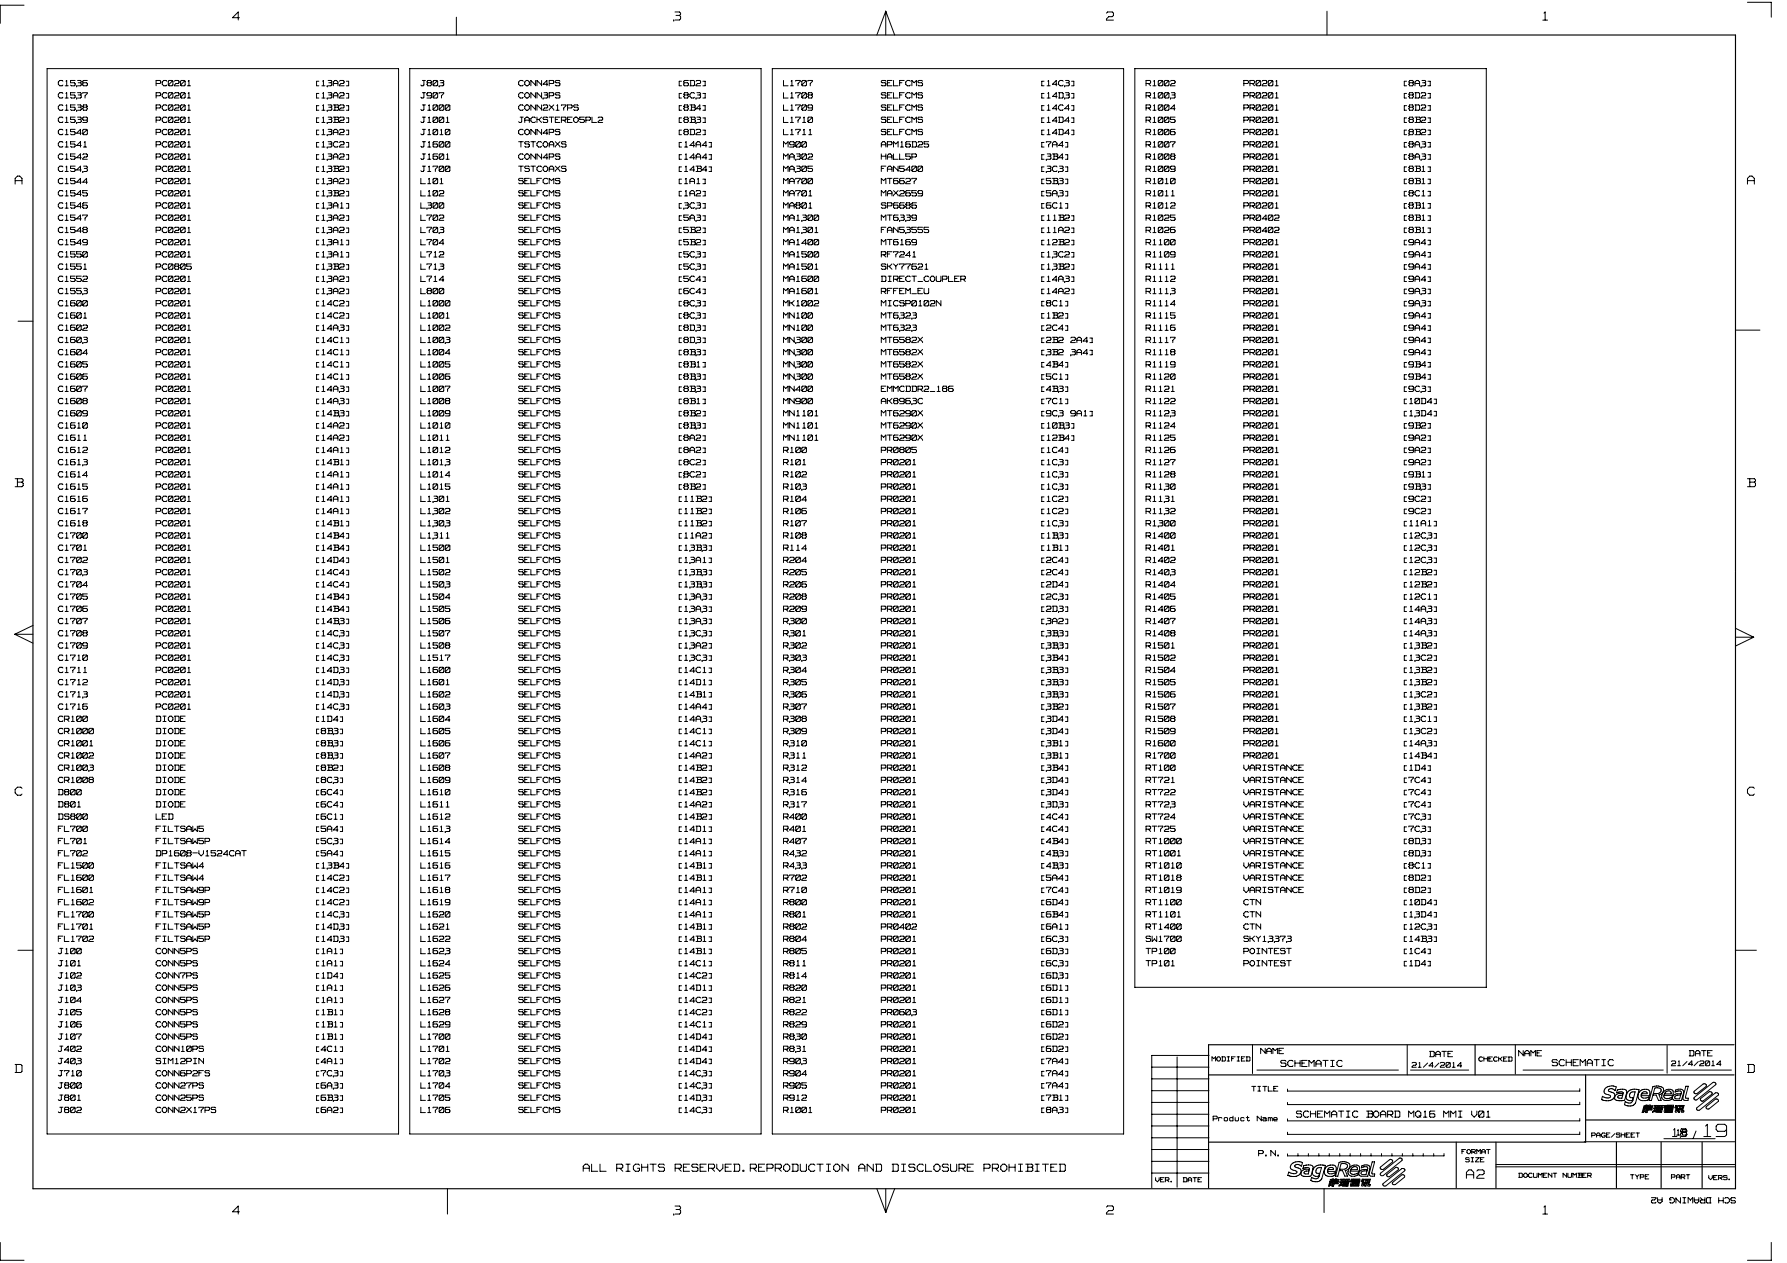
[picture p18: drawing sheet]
<svg xmlns="http://www.w3.org/2000/svg" width="297mm" height="210mm" viewBox="0 0 297 210" stroke-linecap="round" stroke-linejoin="round" font-family="sans-serif">
<defs><g id="words">
<text font-size="3.8" fill="#fff" x="283.2" y="189.4">19</text>
<text font-size="2.7" fill="#fff" x="243.8" y="196.2">A 2</text>
<g font-size="2.6" fill="#fff">
<text x="183.9" y="3.6">2</text>
<text x="256.5" y="3.6">1</text>
<text x="183.9" y="202.1">2</text>
<text x="256.5" y="202.1">1</text>
</g>
<g font-size="2.5" fill="#fff">
<text x="38.6" y="3.6">4</text>
<text x="112" y="3.6">3</text>
<text x="2.5" y="30.9">A</text>
<text x="290.5" y="30.9">A</text>
<text x="2.5" y="81.2">B</text>
<text x="290.5" y="81.2">B</text>
<text x="2.5" y="132.5">C</text>
<text x="290.5" y="132.5">C</text>
<text x="2.5" y="178.6">D</text>
<text x="290.5" y="178.6">D</text>
<text x="38.6" y="202.1">4</text>
<text x="112" y="202.1">3</text>
</g>
<text font-size="2.4" fill="#fff" x="278" y="189.2">18</text>
<g font-size="2.3" fill="#fff">
<text x="96.9" y="194.9">ALL RIGHTS RESERVED.REPRODUCTION</text>
<text x="142.3" y="194.9">AND DISCLOSURE</text>
<text x="163" y="194.9">PROHIBITED</text>
</g>
<text font-size="2" fill="#fff" x="288.5" y="198.9" transform="rotate(180 288.5 198.9)">SCH DRAWING A2</text>
<g font-size="1.9" fill="#fff">
<text x="212.9" y="177.5">SCHEMATIC</text>
<text x="258" y="177.4">SCHEMATIC</text>
<text x="215.5" y="185.9">SCHEMATIC</text>
<text x="227.1" y="185.9">BOARD</text>
<text x="234.1" y="185.9">MQ16 MMI V01</text>
</g>
<g font-size="1.7" fill="#fff">
<text x="9.7" y="16.4">C1537</text>
<text x="9.7" y="14.4">C1536</text>
<text x="25.9" y="16.4">PC0201</text>
<text x="25.9" y="14.4">PC0201</text>
<text x="52.4" y="16.4">[13A2]</text>
<text x="52.4" y="14.4">[13A2]</text>
<text x="70" y="16.4">J907</text>
<text x="70" y="14.4">J803</text>
<text x="86.2" y="16.4">CONN3PS</text>
<text x="86.2" y="14.4">CONN4PS</text>
<text x="112.6" y="16.4">[8C3]</text>
<text x="112.6" y="14.4">[6D2]</text>
<text x="130.2" y="16.4">L1708</text>
<text x="130.2" y="14.4">L1707</text>
<text x="146.5" y="16.4">SELFCMS</text>
<text x="146.5" y="14.4">SELFCMS</text>
<text x="172.9" y="16.4">[14D3]</text>
<text x="172.9" y="14.4">[14C3]</text>
<text x="190.5" y="16.5">R1003</text>
<text x="190.5" y="14.4">R1002</text>
<text x="206.8" y="16.5">PR0201</text>
<text x="206.8" y="14.4">PR0201</text>
<text x="233.2" y="16.5">[8D2]</text>
<text x="233.2" y="14.4">[8A3]</text>
<text x="9.7" y="22.5">C1540</text>
<text x="9.7" y="20.5">C1539</text>
<text x="9.7" y="18.5">C1538</text>
<text x="25.9" y="22.5">PC0201</text>
<text x="25.9" y="20.5">PC0201</text>
<text x="25.9" y="18.5">PC0201</text>
<text x="52.4" y="22.5">[13A2]</text>
<text x="52.4" y="20.5">[13B2]</text>
<text x="52.4" y="18.5">[13B2]</text>
<text x="70" y="22.5">J1010</text>
<text x="70" y="20.5">J1001</text>
<text x="70" y="18.5">J1000</text>
<text x="86.2" y="22.5">CONN4PS</text>
<text x="86.2" y="20.5">JACKSTEREO5PL2</text>
<text x="86.2" y="18.5">CONN2X17PS</text>
<text x="112.6" y="20.5">[8B3]</text>
<text x="112.6" y="18.5">[8B4]</text>
<text x="112.6" y="22.5">[8D2]</text>
<text x="130.2" y="22.5">L1711</text>
<text x="130.2" y="20.5">L1710</text>
<text x="130.2" y="18.5">L1709</text>
<text x="146.5" y="22.5">SELFCMS</text>
<text x="146.5" y="20.5">SELFCMS</text>
<text x="146.5" y="18.5">SELFCMS</text>
<text x="172.9" y="22.5">[14D4]</text>
<text x="172.9" y="20.5">[14D4]</text>
<text x="172.9" y="18.5">[14C4]</text>
<text x="190.5" y="22.5">R1006</text>
<text x="190.5" y="20.5">R1005</text>
<text x="190.5" y="18.5">R1004</text>
<text x="206.8" y="22.5">PR0201</text>
<text x="206.8" y="20.5">PR0201</text>
<text x="206.8" y="18.5">PR0201</text>
<text x="233.2" y="22.5">[8B2]</text>
<text x="233.2" y="20.5">[8B2]</text>
<text x="233.2" y="18.5">[8D2]</text>
<text x="9.7" y="28.6">C1543</text>
<text x="9.7" y="26.6">C1542</text>
<text x="9.7" y="24.6">C1541</text>
<text x="25.9" y="28.6">PC0201</text>
<text x="25.9" y="26.6">PC0201</text>
<text x="25.9" y="24.6">PC0201</text>
<text x="52.4" y="28.6">[13B2]</text>
<text x="52.4" y="26.6">[13A2]</text>
<text x="52.4" y="24.6">[13C2]</text>
<text x="70" y="28.7">J1700</text>
<text x="70" y="26.6">J1601</text>
<text x="70" y="24.6">J1600</text>
<text x="86.2" y="28.7">TSTCOAXS</text>
<text x="86.2" y="26.6">CONN4PS</text>
<text x="86.2" y="24.6">TSTCOAXS</text>
<text x="112.6" y="28.7">[14B4]</text>
<text x="112.6" y="24.6">[14A4]</text>
<text x="112.6" y="26.6">[14A4]</text>
<text x="130.2" y="28.7">MA305</text>
<text x="130.2" y="26.6">MA302</text>
<text x="130.2" y="24.6">M900</text>
<text x="146.5" y="28.7">FAN5400</text>
<text x="146.5" y="26.6">HALL5P</text>
<text x="146.5" y="24.6">APM16D25</text>
<text x="172.9" y="28.7">[3C3]</text>
<text x="172.9" y="24.6">[7A4]</text>
<text x="172.9" y="26.6">[3B4]</text>
<text x="190.5" y="28.7">R1009</text>
<text x="190.5" y="26.6">R1008</text>
<text x="190.5" y="24.6">R1007</text>
<text x="206.8" y="28.7">PR0201</text>
<text x="206.8" y="26.6">PR0201</text>
<text x="206.8" y="24.6">PR0201</text>
<text x="233.2" y="28.7">[8B1]</text>
<text x="233.2" y="26.6">[8A3]</text>
<text x="233.2" y="24.6">[8A3]</text>
<text x="9.7" y="34.7">C1546</text>
<text x="9.7" y="32.7">C1545</text>
<text x="9.7" y="30.7">C1544</text>
<text x="25.9" y="34.7">PC0201</text>
<text x="25.9" y="32.7">PC0201</text>
<text x="25.9" y="30.7">PC0201</text>
<text x="52.4" y="34.7">[13A1]</text>
<text x="52.4" y="32.7">[13B2]</text>
<text x="52.4" y="30.7">[13A2]</text>
<text x="70" y="34.7">L300</text>
<text x="70" y="32.7">L102</text>
<text x="70" y="30.7">L101</text>
<text x="86.2" y="34.7">SELFCMS</text>
<text x="86.2" y="32.7">SELFCMS</text>
<text x="86.2" y="30.7">SELFCMS</text>
<text x="112.6" y="34.7">[3C3]</text>
<text x="112.6" y="32.7">[1A2]</text>
<text x="112.6" y="30.7">[1A1]</text>
<text x="130.2" y="34.8">MA801</text>
<text x="130.2" y="32.7">MA701</text>
<text x="130.2" y="30.7">MA700</text>
<text x="146.5" y="34.8">SP6686</text>
<text x="146.5" y="32.7">MAX2659</text>
<text x="146.5" y="30.7">MT6627</text>
<text x="172.9" y="32.7">[5A3]</text>
<text x="172.9" y="34.8">[6C1]</text>
<text x="172.9" y="30.7">[5B3]</text>
<text x="190.5" y="34.8">R1012</text>
<text x="190.5" y="32.7">R1011</text>
<text x="190.5" y="30.7">R1010</text>
<text x="206.8" y="34.8">PR0201</text>
<text x="206.8" y="32.7">PR0201</text>
<text x="206.8" y="30.7">PR0201</text>
<text x="233.2" y="34.8">[8B1]</text>
<text x="233.2" y="32.7">[8C1]</text>
<text x="233.2" y="30.7">[8B1]</text>
<text x="9.7" y="40.8">C1549</text>
<text x="9.7" y="38.8">C1548</text>
<text x="9.7" y="36.8">C1547</text>
<text x="25.9" y="40.8">PC0201</text>
<text x="25.9" y="38.8">PC0201</text>
<text x="25.9" y="36.8">PC0201</text>
<text x="52.4" y="40.8">[13A1]</text>
<text x="52.4" y="38.8">[13A2]</text>
<text x="52.4" y="36.8">[13A2]</text>
<text x="70" y="40.8">L704</text>
<text x="70" y="38.8">L703</text>
<text x="70" y="36.8">L702</text>
<text x="86.2" y="40.8">SELFCMS</text>
<text x="86.2" y="38.8">SELFCMS</text>
<text x="86.2" y="36.8">SELFCMS</text>
<text x="112.6" y="40.8">[5B2]</text>
<text x="112.6" y="38.8">[5B2]</text>
<text x="112.6" y="36.8">[5A3]</text>
<text x="130.2" y="40.9">MA1400</text>
<text x="130.2" y="38.8">MA1301</text>
<text x="130.2" y="36.8">MA1300</text>
<text x="146.5" y="40.9">MT6169</text>
<text x="146.5" y="38.8">FAN53555</text>
<text x="146.5" y="36.8">MT6339</text>
<text x="172.9" y="38.8">[11A2]</text>
<text x="172.9" y="40.9">[12B2]</text>
<text x="172.9" y="36.8">[11B2]</text>
<text x="190.5" y="40.9">R1100</text>
<text x="190.5" y="38.8">R1026</text>
<text x="190.5" y="36.8">R1025</text>
<text x="206.8" y="40.9">PR0201</text>
<text x="206.8" y="38.8">PR0402</text>
<text x="206.8" y="36.8">PR0402</text>
<text x="233.2" y="40.9">[9A4]</text>
<text x="233.2" y="38.8">[8B1]</text>
<text x="233.2" y="36.8">[8B1]</text>
<text x="9.7" y="46.9">C1552</text>
<text x="9.7" y="44.9">C1551</text>
<text x="9.7" y="42.9">C1550</text>
<text x="25.9" y="46.9">PC0201</text>
<text x="25.9" y="44.9">PC0805</text>
<text x="25.9" y="42.9">PC0201</text>
<text x="52.4" y="46.9">[13A2]</text>
<text x="52.4" y="44.9">[13B2]</text>
<text x="52.4" y="42.9">[13A1]</text>
<text x="70" y="46.9">L714</text>
<text x="70" y="44.9">L713</text>
<text x="70" y="42.9">L712</text>
<text x="86.2" y="46.9">SELFCMS</text>
<text x="86.2" y="44.9">SELFCMS</text>
<text x="86.2" y="42.9">SELFCMS</text>
<text x="112.6" y="46.9">[5C4]</text>
<text x="112.6" y="44.9">[5C3]</text>
<text x="112.6" y="42.9">[5C3]</text>
<text x="130.2" y="46.9">MA1600</text>
<text x="130.2" y="44.9">MA1501</text>
<text x="130.2" y="42.9">MA1500</text>
<text x="146.5" y="46.9">DIRECT_COUPLER</text>
<text x="146.5" y="44.9">SKY77621</text>
<text x="146.5" y="42.9">RF7241</text>
<text x="172.9" y="46.9">[14A3]</text>
<text x="172.9" y="44.9">[13B2]</text>
<text x="172.9" y="42.9">[13C2]</text>
<text x="190.5" y="47">R1112</text>
<text x="190.5" y="44.9">R1111</text>
<text x="190.5" y="42.9">R1109</text>
<text x="206.8" y="47">PR0201</text>
<text x="206.8" y="44.9">PR0201</text>
<text x="206.8" y="42.9">PR0201</text>
<text x="233.2" y="47">[9A4]</text>
<text x="233.2" y="44.9">[9A4]</text>
<text x="233.2" y="42.9">[9A4]</text>
<text x="9.7" y="53">C1601</text>
<text x="9.7" y="51">C1600</text>
<text x="9.7" y="49">C1553</text>
<text x="25.9" y="53">PC0201</text>
<text x="25.9" y="51">PC0201</text>
<text x="25.9" y="49">PC0201</text>
<text x="52.4" y="53">[14C2]</text>
<text x="52.4" y="51">[14C2]</text>
<text x="52.4" y="49">[13A2]</text>
<text x="70" y="53">L1001</text>
<text x="70" y="51">L1000</text>
<text x="70" y="49">L800</text>
<text x="86.2" y="53">SELFCMS</text>
<text x="86.2" y="51">SELFCMS</text>
<text x="86.2" y="49">SELFCMS</text>
<text x="112.6" y="53">[8C3]</text>
<text x="112.6" y="51">[8C3]</text>
<text x="112.6" y="49">[6C4]</text>
<text x="130.2" y="53">MN100</text>
<text x="130.2" y="51">MK1002</text>
<text x="130.2" y="49">MA1601</text>
<text x="146.5" y="51">MICSP0102N</text>
<text x="146.5" y="49">RFFEM_EU</text>
<text x="146.5" y="53">MT6323</text>
<text x="172.9" y="51">[8C1]</text>
<text x="172.9" y="49">[14A2]</text>
<text x="172.9" y="53">[1B2]</text>
<text x="190.5" y="53">R1115</text>
<text x="190.5" y="51">R1114</text>
<text x="190.5" y="49">R1113</text>
<text x="206.8" y="53">PR0201</text>
<text x="206.8" y="51">PR0201</text>
<text x="206.8" y="49">PR0201</text>
<text x="233.2" y="53">[9A4]</text>
<text x="233.2" y="51">[9A3]</text>
<text x="233.2" y="49">[9A3]</text>
<text x="9.7" y="59.1">C1604</text>
<text x="9.7" y="57.1">C1603</text>
<text x="9.7" y="55.1">C1602</text>
<text x="25.9" y="59.1">PC0201</text>
<text x="25.9" y="57.1">PC0201</text>
<text x="25.9" y="55.1">PC0201</text>
<text x="52.4" y="59.1">[14C1]</text>
<text x="52.4" y="57.1">[14C1]</text>
<text x="52.4" y="55.1">[14A3]</text>
<text x="70" y="59.1">L1004</text>
<text x="70" y="57.1">L1003</text>
<text x="70" y="55.1">L1002</text>
<text x="86.2" y="59.1">SELFCMS</text>
<text x="86.2" y="57.1">SELFCMS</text>
<text x="86.2" y="55.1">SELFCMS</text>
<text x="112.6" y="59.1">[8B3]</text>
<text x="112.6" y="57.1">[8D3]</text>
<text x="112.6" y="55.1">[8D3]</text>
<text x="130.2" y="59.1">MN300</text>
<text x="130.2" y="57.1">MN300</text>
<text x="130.2" y="55.1">MN100</text>
<text x="146.5" y="59.1">MT6582X</text>
<text x="146.5" y="57.1">MT6582X</text>
<text x="146.5" y="55.1">MT6323</text>
<text x="172.9" y="59.1">[3B2</text>
<text x="172.9" y="57.1">[2B2</text>
<text x="172.9" y="55.1">[2C4]</text>
<text x="178" y="59.1">3A4]</text>
<text x="178" y="57.1">2A4]</text>
<text x="190.5" y="59.1">R1118</text>
<text x="190.5" y="57.1">R1117</text>
<text x="190.5" y="55.1">R1116</text>
<text x="206.8" y="59.1">PR0201</text>
<text x="206.8" y="57.1">PR0201</text>
<text x="206.8" y="55.1">PR0201</text>
<text x="233.2" y="59.1">[9A4]</text>
<text x="233.2" y="57.1">[9A4]</text>
<text x="233.2" y="55.1">[9A4]</text>
<text x="9.7" y="65.2">C1607</text>
<text x="9.7" y="63.2">C1606</text>
<text x="9.7" y="61.2">C1605</text>
<text x="25.9" y="65.2">PC0201</text>
<text x="25.9" y="63.2">PC0201</text>
<text x="25.9" y="61.2">PC0201</text>
<text x="52.4" y="65.2">[14A3]</text>
<text x="52.4" y="63.2">[14C1]</text>
<text x="52.4" y="61.2">[14C1]</text>
<text x="70" y="65.2">L1007</text>
<text x="70" y="63.2">L1006</text>
<text x="70" y="61.2">L1005</text>
<text x="86.2" y="65.2">SELFCMS</text>
<text x="86.2" y="63.2">SELFCMS</text>
<text x="86.2" y="61.2">SELFCMS</text>
<text x="112.6" y="65.2">[8B3]</text>
<text x="112.6" y="63.2">[8B3]</text>
<text x="112.6" y="61.2">[8B1]</text>
<text x="130.2" y="65.2">MN400</text>
<text x="130.2" y="63.2">MN300</text>
<text x="130.2" y="61.2">MN300</text>
<text x="146.5" y="65.2">EMMCDDR2_186</text>
<text x="146.5" y="63.2">MT6582X</text>
<text x="146.5" y="61.2">MT6582X</text>
<text x="172.9" y="65.2">[4B3]</text>
<text x="172.9" y="63.2">[5C1]</text>
<text x="172.9" y="61.2">[4B4]</text>
<text x="190.5" y="65.2">R1121</text>
<text x="190.5" y="63.2">R1120</text>
<text x="190.5" y="61.2">R1119</text>
<text x="206.8" y="65.2">PR0201</text>
<text x="206.8" y="63.2">PR0201</text>
<text x="206.8" y="61.2">PR0201</text>
<text x="233.2" y="65.2">[9C3]</text>
<text x="233.2" y="63.2">[9B4]</text>
<text x="233.2" y="61.2">[9B4]</text>
<text x="9.7" y="71.3">C1610</text>
<text x="9.7" y="69.3">C1609</text>
<text x="9.7" y="67.3">C1608</text>
<text x="25.9" y="71.3">PC0201</text>
<text x="25.9" y="69.3">PC0201</text>
<text x="25.9" y="67.3">PC0201</text>
<text x="52.4" y="71.3">[14A2]</text>
<text x="52.4" y="69.3">[14B3]</text>
<text x="52.4" y="67.3">[14A3]</text>
<text x="70" y="71.3">L1010</text>
<text x="70" y="69.3">L1009</text>
<text x="70" y="67.3">L1008</text>
<text x="86.2" y="71.3">SELFCMS</text>
<text x="86.2" y="69.3">SELFCMS</text>
<text x="86.2" y="67.3">SELFCMS</text>
<text x="112.6" y="71.3">[8B3]</text>
<text x="112.6" y="69.3">[8B2]</text>
<text x="112.6" y="67.3">[8B1]</text>
<text x="130.2" y="71.3">MN1101</text>
<text x="130.2" y="69.3">MN1101</text>
<text x="130.2" y="67.3">MN900</text>
<text x="146.5" y="71.3">MT6290X</text>
<text x="146.5" y="69.3">MT6290X</text>
<text x="146.5" y="67.3">AK8963C</text>
<text x="172.9" y="71.3">[10B3]</text>
<text x="172.9" y="69.3">[9C3</text>
<text x="172.9" y="67.3">[7C1]</text>
<text x="178" y="69.3">9A1]</text>
<text x="190.5" y="71.3">R1124</text>
<text x="190.5" y="69.3">R1123</text>
<text x="190.5" y="67.3">R1122</text>
<text x="206.8" y="71.3">PR0201</text>
<text x="206.8" y="69.3">PR0201</text>
<text x="206.8" y="67.3">PR0201</text>
<text x="233.2" y="71.3">[9B2]</text>
<text x="233.2" y="69.3">[13D4]</text>
<text x="233.2" y="67.3">[10D4]</text>
<text x="9.7" y="77.4">C1613</text>
<text x="9.7" y="75.4">C1612</text>
<text x="9.7" y="73.4">C1611</text>
<text x="25.9" y="77.4">PC0201</text>
<text x="25.9" y="75.4">PC0201</text>
<text x="25.9" y="73.4">PC0201</text>
<text x="52.4" y="77.4">[14B1]</text>
<text x="52.4" y="75.4">[14A1]</text>
<text x="52.4" y="73.4">[14A2]</text>
<text x="70" y="77.4">L1013</text>
<text x="70" y="75.4">L1012</text>
<text x="70" y="73.4">L1011</text>
<text x="86.2" y="77.4">SELFCMS</text>
<text x="86.2" y="75.4">SELFCMS</text>
<text x="86.2" y="73.4">SELFCMS</text>
<text x="112.6" y="77.4">[8C2]</text>
<text x="112.6" y="75.4">[8A2]</text>
<text x="112.6" y="73.4">[8A2]</text>
<text x="130.2" y="77.4">R101</text>
<text x="130.2" y="75.4">R100</text>
<text x="130.2" y="73.4">MN1101</text>
<text x="146.5" y="73.4">MT6290X</text>
<text x="146.5" y="77.4">PR0201</text>
<text x="146.5" y="75.4">PR0805</text>
<text x="172.9" y="73.4">[12B4]</text>
<text x="172.9" y="77.4">[1C3]</text>
<text x="172.9" y="75.4">[1C4]</text>
<text x="190.5" y="77.4">R1127</text>
<text x="190.5" y="75.4">R1126</text>
<text x="190.5" y="73.4">R1125</text>
<text x="206.8" y="77.4">PR0201</text>
<text x="206.8" y="75.4">PR0201</text>
<text x="206.8" y="73.4">PR0201</text>
<text x="233.2" y="77.4">[9A2]</text>
<text x="233.2" y="75.4">[9A2]</text>
<text x="233.2" y="73.4">[9A2]</text>
<text x="9.7" y="83.5">C1616</text>
<text x="9.7" y="81.5">C1615</text>
<text x="9.7" y="79.4">C1614</text>
<text x="25.9" y="83.5">PC0201</text>
<text x="25.9" y="81.5">PC0201</text>
<text x="25.9" y="79.4">PC0201</text>
<text x="52.4" y="83.5">[14A1]</text>
<text x="52.4" y="81.5">[14A1]</text>
<text x="52.4" y="79.4">[14A1]</text>
<text x="70" y="83.5">L1301</text>
<text x="70" y="81.5">L1015</text>
<text x="70" y="79.5">L1014</text>
<text x="86.2" y="83.5">SELFCMS</text>
<text x="86.2" y="81.5">SELFCMS</text>
<text x="86.2" y="79.5">SELFCMS</text>
<text x="112.6" y="83.5">[11B2]</text>
<text x="112.6" y="81.5">[8B2]</text>
<text x="112.6" y="79.5">[8C2]</text>
<text x="130.2" y="83.5">R104</text>
<text x="130.2" y="81.5">R103</text>
<text x="130.2" y="79.5">R102</text>
<text x="146.5" y="83.5">PR0201</text>
<text x="146.5" y="81.5">PR0201</text>
<text x="146.5" y="79.5">PR0201</text>
<text x="172.9" y="83.5">[1C2]</text>
<text x="172.9" y="81.5">[1C3]</text>
<text x="172.9" y="79.5">[1C3]</text>
<text x="190.5" y="83.5">R1131</text>
<text x="190.5" y="81.5">R1130</text>
<text x="190.5" y="79.5">R1128</text>
<text x="206.8" y="83.5">PR0201</text>
<text x="206.8" y="81.5">PR0201</text>
<text x="206.8" y="79.5">PR0201</text>
<text x="233.2" y="83.5">[9C2]</text>
<text x="233.2" y="81.5">[9B3]</text>
<text x="233.2" y="79.5">[9B1]</text>
<text x="9.7" y="89.6">C1700</text>
<text x="9.7" y="87.6">C1618</text>
<text x="9.7" y="85.5">C1617</text>
<text x="25.9" y="89.6">PC0201</text>
<text x="25.9" y="87.6">PC0201</text>
<text x="25.9" y="85.5">PC0201</text>
<text x="52.4" y="89.6">[14B4]</text>
<text x="52.4" y="87.6">[14B1]</text>
<text x="52.4" y="85.5">[14A1]</text>
<text x="70" y="89.6">L1311</text>
<text x="70" y="87.6">L1303</text>
<text x="70" y="85.6">L1302</text>
<text x="86.2" y="89.6">SELFCMS</text>
<text x="86.2" y="87.6">SELFCMS</text>
<text x="86.2" y="85.6">SELFCMS</text>
<text x="112.6" y="89.6">[11A2]</text>
<text x="112.6" y="87.6">[11B2]</text>
<text x="112.6" y="85.6">[11B2]</text>
<text x="130.2" y="89.6">R108</text>
<text x="130.2" y="87.6">R107</text>
<text x="130.2" y="85.6">R106</text>
<text x="146.5" y="89.6">PR0201</text>
<text x="146.5" y="87.6">PR0201</text>
<text x="146.5" y="85.6">PR0201</text>
<text x="172.9" y="89.6">[1B3]</text>
<text x="172.9" y="87.6">[1C3]</text>
<text x="172.9" y="85.6">[1C2]</text>
<text x="190.5" y="89.6">R1400</text>
<text x="190.5" y="87.6">R1300</text>
<text x="190.5" y="85.6">R1132</text>
<text x="206.8" y="89.6">PR0201</text>
<text x="206.8" y="87.6">PR0201</text>
<text x="206.8" y="85.6">PR0201</text>
<text x="233.2" y="89.6">[12C3]</text>
<text x="233.2" y="87.6">[11A1]</text>
<text x="233.2" y="85.6">[9C2]</text>
<text x="9.7" y="95.7">C1703</text>
<text x="9.7" y="93.7">C1702</text>
<text x="9.7" y="91.6">C1701</text>
<text x="25.9" y="95.7">PC0201</text>
<text x="25.9" y="93.7">PC0201</text>
<text x="25.9" y="91.6">PC0201</text>
<text x="52.4" y="95.7">[14C4]</text>
<text x="52.4" y="93.7">[14D4]</text>
<text x="52.4" y="91.6">[14B4]</text>
<text x="70" y="95.7">L1502</text>
<text x="70" y="93.7">L1501</text>
<text x="70" y="91.6">L1500</text>
<text x="86.2" y="95.7">SELFCMS</text>
<text x="86.2" y="93.7">SELFCMS</text>
<text x="86.2" y="91.6">SELFCMS</text>
<text x="112.6" y="95.7">[13B3]</text>
<text x="112.6" y="93.7">[13A1]</text>
<text x="112.6" y="91.6">[13B3]</text>
<text x="130.2" y="95.7">R205</text>
<text x="130.2" y="93.7">R204</text>
<text x="130.2" y="91.7">R114</text>
<text x="146.5" y="95.7">PR0201</text>
<text x="146.5" y="93.7">PR0201</text>
<text x="146.5" y="91.7">PR0201</text>
<text x="172.9" y="95.7">[2C4]</text>
<text x="172.9" y="93.7">[2C4]</text>
<text x="172.9" y="91.7">[1B1]</text>
<text x="190.5" y="95.7">R1403</text>
<text x="190.5" y="93.7">R1402</text>
<text x="190.5" y="91.7">R1401</text>
<text x="206.8" y="95.7">PR0201</text>
<text x="206.8" y="93.7">PR0201</text>
<text x="206.8" y="91.7">PR0201</text>
<text x="233.2" y="95.7">[12B2]</text>
<text x="233.2" y="93.7">[12C3]</text>
<text x="233.2" y="91.7">[12C3]</text>
<text x="9.7" y="101.8">C1706</text>
<text x="9.7" y="99.8">C1705</text>
<text x="9.7" y="97.7">C1704</text>
<text x="25.9" y="101.8">PC0201</text>
<text x="25.9" y="99.8">PC0201</text>
<text x="25.9" y="97.7">PC0201</text>
<text x="52.4" y="101.8">[14B4]</text>
<text x="52.4" y="99.8">[14B4]</text>
<text x="52.4" y="97.7">[14C4]</text>
<text x="70" y="101.8">L1505</text>
<text x="70" y="99.8">L1504</text>
<text x="70" y="97.7">L1503</text>
<text x="86.2" y="101.8">SELFCMS</text>
<text x="86.2" y="99.8">SELFCMS</text>
<text x="86.2" y="97.7">SELFCMS</text>
<text x="112.6" y="101.8">[13A3]</text>
<text x="112.6" y="99.8">[13A3]</text>
<text x="112.6" y="97.7">[13B3]</text>
<text x="130.2" y="101.8">R209</text>
<text x="130.2" y="99.8">R208</text>
<text x="130.2" y="97.7">R206</text>
<text x="146.5" y="101.8">PR0201</text>
<text x="146.5" y="99.8">PR0201</text>
<text x="146.5" y="97.7">PR0201</text>
<text x="172.9" y="101.8">[2D3]</text>
<text x="172.9" y="99.8">[2C3]</text>
<text x="172.9" y="97.7">[2D4]</text>
<text x="190.5" y="101.8">R1406</text>
<text x="190.5" y="99.8">R1405</text>
<text x="190.5" y="97.7">R1404</text>
<text x="206.8" y="101.8">PR0201</text>
<text x="206.8" y="99.8">PR0201</text>
<text x="206.8" y="97.7">PR0201</text>
<text x="233.2" y="101.8">[14A3]</text>
<text x="233.2" y="99.8">[12C1]</text>
<text x="233.2" y="97.7">[12B2]</text>
<text x="9.7" y="107.9">C1709</text>
<text x="9.7" y="105.9">C1708</text>
<text x="9.7" y="103.8">C1707</text>
<text x="25.9" y="107.9">PC0201</text>
<text x="25.9" y="105.9">PC0201</text>
<text x="25.9" y="103.8">PC0201</text>
<text x="52.4" y="107.9">[14C3]</text>
<text x="52.4" y="105.9">[14C3]</text>
<text x="52.4" y="103.8">[14B3]</text>
<text x="70" y="107.9">L1508</text>
<text x="70" y="105.9">L1507</text>
<text x="70" y="103.8">L1506</text>
<text x="86.2" y="107.9">SELFCMS</text>
<text x="86.2" y="105.9">SELFCMS</text>
<text x="86.2" y="103.8">SELFCMS</text>
<text x="112.6" y="107.9">[13A2]</text>
<text x="112.6" y="105.9">[13C3]</text>
<text x="112.6" y="103.8">[13A3]</text>
<text x="130.2" y="107.9">R302</text>
<text x="130.2" y="105.9">R301</text>
<text x="130.2" y="103.8">R300</text>
<text x="146.5" y="107.9">PR0201</text>
<text x="146.5" y="105.9">PR0201</text>
<text x="146.5" y="103.8">PR0201</text>
<text x="172.9" y="107.9">[3B3]</text>
<text x="172.9" y="105.9">[3B3]</text>
<text x="172.9" y="103.8">[3A2]</text>
<text x="190.5" y="107.9">R1501</text>
<text x="190.5" y="105.9">R1408</text>
<text x="190.5" y="103.8">R1407</text>
<text x="206.8" y="107.9">PR0201</text>
<text x="206.8" y="105.9">PR0201</text>
<text x="206.8" y="103.8">PR0201</text>
<text x="233.2" y="107.9">[13B2]</text>
<text x="233.2" y="105.9">[14A3]</text>
<text x="233.2" y="103.8">[14A3]</text>
<text x="9.7" y="114">C1712</text>
<text x="9.7" y="112">C1711</text>
<text x="9.7" y="109.9">C1710</text>
<text x="25.9" y="114">PC0201</text>
<text x="25.9" y="112">PC0201</text>
<text x="25.9" y="109.9">PC0201</text>
<text x="52.4" y="114">[14D3]</text>
<text x="52.4" y="112">[14D3]</text>
<text x="52.4" y="109.9">[14C3]</text>
<text x="70" y="114">L1601</text>
<text x="70" y="112">L1600</text>
<text x="70" y="109.9">L1517</text>
<text x="86.2" y="114">SELFCMS</text>
<text x="86.2" y="112">SELFCMS</text>
<text x="86.2" y="109.9">SELFCMS</text>
<text x="112.6" y="114">[14D1]</text>
<text x="112.6" y="112">[14C1]</text>
<text x="112.6" y="109.9">[13C3]</text>
<text x="130.2" y="112">R304</text>
<text x="130.2" y="109.9">R303</text>
<text x="146.5" y="112">PR0201</text>
<text x="146.5" y="109.9">PR0201</text>
<text x="172.9" y="112">[3B3]</text>
<text x="172.9" y="109.9">[3B4]</text>
<text x="190.5" y="112">R1504</text>
<text x="190.5" y="109.9">R1502</text>
<text x="206.8" y="112">PR0201</text>
<text x="206.8" y="109.9">PR0201</text>
<text x="233.2" y="112">[13B2]</text>
<text x="233.2" y="109.9">[13C2]</text>
<text x="9.7" y="118.1">C1716</text>
<text x="9.7" y="116">C1713</text>
<text x="25.9" y="118.1">PC0201</text>
<text x="25.9" y="116">PC0201</text>
<text x="52.4" y="118.1">[14C3]</text>
<text x="52.4" y="116">[14D3]</text>
<text x="70" y="118.1">L1603</text>
<text x="70" y="116">L1602</text>
<text x="86.2" y="118.1">SELFCMS</text>
<text x="86.2" y="116">SELFCMS</text>
<text x="112.6" y="118.1">[14A4]</text>
<text x="112.6" y="116">[14B1]</text>
<text x="130.2" y="118.1">R307</text>
<text x="130.2" y="116">R306</text>
<text x="130.2" y="114">R305</text>
<text x="146.5" y="118.1">PR0201</text>
<text x="146.5" y="116">PR0201</text>
<text x="146.5" y="114">PR0201</text>
<text x="172.9" y="118.1">[3B2]</text>
<text x="172.9" y="116">[3B3]</text>
<text x="172.9" y="114">[3B3]</text>
<text x="190.5" y="118.1">R1507</text>
<text x="190.5" y="116">R1506</text>
<text x="190.5" y="114">R1505</text>
<text x="206.8" y="118.1">PR0201</text>
<text x="206.8" y="116">PR0201</text>
<text x="206.8" y="114">PR0201</text>
<text x="233.2" y="118.1">[13B2]</text>
<text x="233.2" y="116">[13C2]</text>
<text x="233.2" y="114">[13B2]</text>
<text x="9.7" y="124.2">CR1001</text>
<text x="9.7" y="122.1">CR1000</text>
<text x="9.7" y="120.1">CR100</text>
<text x="25.9" y="124.2">DIODE</text>
<text x="25.9" y="122.1">DIODE</text>
<text x="25.9" y="120.1">DIODE</text>
<text x="52.4" y="124.2">[8B3]</text>
<text x="52.4" y="122.1">[8B3]</text>
<text x="52.4" y="120.1">[1D4]</text>
<text x="70" y="124.2">L1606</text>
<text x="70" y="122.1">L1605</text>
<text x="70" y="120.1">L1604</text>
<text x="86.2" y="124.2">SELFCMS</text>
<text x="86.2" y="122.1">SELFCMS</text>
<text x="86.2" y="120.1">SELFCMS</text>
<text x="112.6" y="124.2">[14C1]</text>
<text x="112.6" y="122.1">[14C1]</text>
<text x="112.6" y="120.1">[14A3]</text>
<text x="130.2" y="124.2">R310</text>
<text x="130.2" y="122.1">R309</text>
<text x="130.2" y="120.1">R308</text>
<text x="146.5" y="124.2">PR0201</text>
<text x="146.5" y="122.1">PR0201</text>
<text x="146.5" y="120.1">PR0201</text>
<text x="172.9" y="124.2">[3B1]</text>
<text x="172.9" y="122.1">[3D4]</text>
<text x="172.9" y="120.1">[3D4]</text>
<text x="190.5" y="124.2">R1600</text>
<text x="190.5" y="122.1">R1509</text>
<text x="190.5" y="120.1">R1508</text>
<text x="206.8" y="124.2">PR0201</text>
<text x="206.8" y="122.1">PR0201</text>
<text x="206.8" y="120.1">PR0201</text>
<text x="233.2" y="124.2">[14A3]</text>
<text x="233.2" y="122.1">[13C2]</text>
<text x="233.2" y="120.1">[13C1]</text>
<text x="9.7" y="130.3">CR1008</text>
<text x="9.7" y="128.2">CR1003</text>
<text x="9.7" y="126.2">CR1002</text>
<text x="25.9" y="130.3">DIODE</text>
<text x="25.9" y="128.2">DIODE</text>
<text x="25.9" y="126.2">DIODE</text>
<text x="52.4" y="130.3">[8C3]</text>
<text x="52.4" y="128.2">[8B2]</text>
<text x="52.4" y="126.2">[8B3]</text>
<text x="70" y="130.3">L1609</text>
<text x="70" y="128.2">L1608</text>
<text x="70" y="126.2">L1607</text>
<text x="86.2" y="130.3">SELFCMS</text>
<text x="86.2" y="128.2">SELFCMS</text>
<text x="86.2" y="126.2">SELFCMS</text>
<text x="112.6" y="130.3">[14B2]</text>
<text x="112.6" y="128.2">[14B2]</text>
<text x="112.6" y="126.2">[14A2]</text>
<text x="130.2" y="130.3">R314</text>
<text x="130.2" y="128.2">R312</text>
<text x="130.2" y="126.2">R311</text>
<text x="146.5" y="130.3">PR0201</text>
<text x="146.5" y="128.2">PR0201</text>
<text x="146.5" y="126.2">PR0201</text>
<text x="172.9" y="130.3">[3D4]</text>
<text x="172.9" y="128.2">[3B4]</text>
<text x="172.9" y="126.2">[3B1]</text>
<text x="190.5" y="130.3">RT721</text>
<text x="190.5" y="128.2">RT100</text>
<text x="190.5" y="126.2">R1700</text>
<text x="206.8" y="130.3">VARISTANCE</text>
<text x="206.8" y="128.2">VARISTANCE</text>
<text x="206.8" y="126.2">PR0201</text>
<text x="233.2" y="130.3">[7C4]</text>
<text x="233.2" y="128.2">[1D4]</text>
<text x="233.2" y="126.2">[14B4]</text>
<text x="9.7" y="136.3">DS800</text>
<text x="9.7" y="134.3">D801</text>
<text x="9.7" y="132.3">D800</text>
<text x="25.9" y="136.3">LED</text>
<text x="25.9" y="134.3">DIODE</text>
<text x="25.9" y="132.3">DIODE</text>
<text x="52.4" y="134.3">[6C4]</text>
<text x="52.4" y="132.3">[6C4]</text>
<text x="52.4" y="136.3">[6C1]</text>
<text x="70" y="136.4">L1612</text>
<text x="70" y="134.3">L1611</text>
<text x="70" y="132.3">L1610</text>
<text x="86.2" y="136.4">SELFCMS</text>
<text x="86.2" y="134.3">SELFCMS</text>
<text x="86.2" y="132.3">SELFCMS</text>
<text x="112.6" y="136.4">[14B2]</text>
<text x="112.6" y="134.3">[14A2]</text>
<text x="112.6" y="132.3">[14B2]</text>
<text x="130.2" y="136.4">R400</text>
<text x="130.2" y="134.3">R317</text>
<text x="130.2" y="132.3">R316</text>
<text x="146.5" y="136.4">PR0201</text>
<text x="146.5" y="134.3">PR0201</text>
<text x="146.5" y="132.3">PR0201</text>
<text x="172.9" y="136.4">[4C4]</text>
<text x="172.9" y="134.3">[3D3]</text>
<text x="172.9" y="132.3">[3D4]</text>
<text x="190.5" y="136.4">RT724</text>
<text x="190.5" y="134.3">RT723</text>
<text x="190.5" y="132.3">RT722</text>
<text x="206.8" y="136.4">VARISTANCE</text>
<text x="206.8" y="134.3">VARISTANCE</text>
<text x="206.8" y="132.3">VARISTANCE</text>
<text x="233.2" y="136.4">[7C3]</text>
<text x="233.2" y="134.3">[7C4]</text>
<text x="233.2" y="132.3">[7C4]</text>
<text x="9.7" y="142.4">FL702</text>
<text x="9.7" y="140.4">FL701</text>
<text x="9.7" y="138.4">FL700</text>
<text x="25.9" y="142.4">DP1608-V1524CAT</text>
<text x="25.9" y="140.4">FILTSAW5P</text>
<text x="25.9" y="138.4">FILTSAW5</text>
<text x="52.4" y="142.4">[5A4]</text>
<text x="52.4" y="140.4">[5C3]</text>
<text x="52.4" y="138.4">[5A4]</text>
<text x="70" y="142.4">L1615</text>
<text x="70" y="140.4">L1614</text>
<text x="70" y="138.4">L1613</text>
<text x="86.2" y="142.4">SELFCMS</text>
<text x="86.2" y="140.4">SELFCMS</text>
<text x="86.2" y="138.4">SELFCMS</text>
<text x="112.6" y="142.4">[14A1]</text>
<text x="112.6" y="140.4">[14A1]</text>
<text x="112.6" y="138.4">[14D1]</text>
<text x="130.2" y="142.5">R432</text>
<text x="130.2" y="140.4">R407</text>
<text x="130.2" y="138.4">R401</text>
<text x="146.5" y="142.5">PR0201</text>
<text x="146.5" y="140.4">PR0201</text>
<text x="146.5" y="138.4">PR0201</text>
<text x="172.9" y="142.5">[4B3]</text>
<text x="172.9" y="140.4">[4B4]</text>
<text x="172.9" y="138.4">[4C4]</text>
<text x="190.5" y="142.5">RT1001</text>
<text x="190.5" y="140.4">RT1000</text>
<text x="190.5" y="138.4">RT725</text>
<text x="206.8" y="142.5">VARISTANCE</text>
<text x="206.8" y="140.4">VARISTANCE</text>
<text x="206.8" y="138.4">VARISTANCE</text>
<text x="233.2" y="142.5">[8D3]</text>
<text x="233.2" y="140.4">[8D3]</text>
<text x="233.2" y="138.4">[7C3]</text>
<text x="9.7" y="148.5">FL1601</text>
<text x="9.7" y="146.5">FL1600</text>
<text x="9.7" y="144.5">FL1500</text>
<text x="25.9" y="148.5">FILTSAW9P</text>
<text x="25.9" y="146.5">FILTSAW4</text>
<text x="25.9" y="144.5">FILTSAW4</text>
<text x="52.4" y="148.5">[14C2]</text>
<text x="52.4" y="146.5">[14C2]</text>
<text x="52.4" y="144.5">[13B4]</text>
<text x="70" y="148.5">L1618</text>
<text x="70" y="146.5">L1617</text>
<text x="70" y="144.5">L1616</text>
<text x="86.2" y="148.5">SELFCMS</text>
<text x="86.2" y="146.5">SELFCMS</text>
<text x="86.2" y="144.5">SELFCMS</text>
<text x="112.6" y="148.5">[14A1]</text>
<text x="112.6" y="146.5">[14B1]</text>
<text x="112.6" y="144.5">[14B1]</text>
<text x="130.2" y="148.6">R710</text>
<text x="130.2" y="146.5">R702</text>
<text x="130.2" y="144.5">R433</text>
<text x="146.5" y="148.6">PR0201</text>
<text x="146.5" y="146.5">PR0201</text>
<text x="146.5" y="144.5">PR0201</text>
<text x="172.9" y="148.6">[7C4]</text>
<text x="172.9" y="146.5">[5A4]</text>
<text x="172.9" y="144.5">[4B3]</text>
<text x="190.5" y="148.5">RT1019</text>
<text x="190.5" y="146.5">RT1018</text>
<text x="190.5" y="144.5">RT1010</text>
<text x="206.8" y="148.5">VARISTANCE</text>
<text x="206.8" y="146.5">VARISTANCE</text>
<text x="206.8" y="144.5">VARISTANCE</text>
<text x="233.2" y="148.5">[8D2]</text>
<text x="233.2" y="146.5">[8D2]</text>
<text x="233.2" y="144.5">[8C1]</text>
<text x="9.7" y="154.6">FL1701</text>
<text x="9.7" y="152.6">FL1700</text>
<text x="9.7" y="150.6">FL1602</text>
<text x="25.9" y="154.6">FILTSAW5P</text>
<text x="25.9" y="152.6">FILTSAW5P</text>
<text x="25.9" y="150.6">FILTSAW9P</text>
<text x="52.4" y="154.6">[14D3]</text>
<text x="52.4" y="152.6">[14C3]</text>
<text x="52.4" y="150.6">[14C2]</text>
<text x="70" y="154.6">L1621</text>
<text x="70" y="152.6">L1620</text>
<text x="70" y="150.6">L1619</text>
<text x="86.2" y="154.6">SELFCMS</text>
<text x="86.2" y="152.6">SELFCMS</text>
<text x="86.2" y="150.6">SELFCMS</text>
<text x="112.6" y="154.6">[14B1]</text>
<text x="112.6" y="152.6">[14A1]</text>
<text x="112.6" y="150.6">[14A1]</text>
<text x="130.2" y="154.6">R802</text>
<text x="130.2" y="152.6">R801</text>
<text x="130.2" y="150.6">R800</text>
<text x="146.5" y="154.6">PR0402</text>
<text x="146.5" y="152.6">PR0201</text>
<text x="146.5" y="150.6">PR0201</text>
<text x="172.9" y="154.6">[6A1]</text>
<text x="172.9" y="152.6">[6B4]</text>
<text x="172.9" y="150.6">[6D4]</text>
<text x="190.5" y="154.6">RT1400</text>
<text x="190.5" y="152.6">RT1101</text>
<text x="190.5" y="150.6">RT1100</text>
<text x="206.8" y="154.6">CTN</text>
<text x="206.8" y="152.6">CTN</text>
<text x="206.8" y="150.6">CTN</text>
<text x="233.2" y="154.6">[12C3]</text>
<text x="233.2" y="152.6">[13D4]</text>
<text x="233.2" y="150.6">[10D4]</text>
<text x="9.7" y="160.7">J101</text>
<text x="9.7" y="158.7">J100</text>
<text x="9.7" y="156.7">FL1702</text>
<text x="25.9" y="156.7">FILTSAW5P</text>
<text x="25.9" y="160.7">CONN5PS</text>
<text x="25.9" y="158.7">CONN5PS</text>
<text x="52.4" y="156.7">[14D3]</text>
<text x="52.4" y="160.7">[1A1]</text>
<text x="52.4" y="158.7">[1A1]</text>
<text x="70" y="160.7">L1624</text>
<text x="70" y="158.7">L1623</text>
<text x="70" y="156.7">L1622</text>
<text x="86.2" y="160.7">SELFCMS</text>
<text x="86.2" y="158.7">SELFCMS</text>
<text x="86.2" y="156.7">SELFCMS</text>
<text x="112.6" y="160.7">[14C1]</text>
<text x="112.6" y="158.7">[14B1]</text>
<text x="112.6" y="156.7">[14B1]</text>
<text x="130.2" y="160.7">R811</text>
<text x="130.2" y="158.7">R805</text>
<text x="130.2" y="156.7">R804</text>
<text x="146.5" y="160.7">PR0201</text>
<text x="146.5" y="158.7">PR0201</text>
<text x="146.5" y="156.7">PR0201</text>
<text x="172.9" y="160.7">[6C3]</text>
<text x="172.9" y="158.7">[6D3]</text>
<text x="172.9" y="156.7">[6C3]</text>
<text x="190.5" y="160.7">TP101</text>
<text x="190.5" y="158.7">TP100</text>
<text x="190.5" y="156.7">SW1700</text>
<text x="206.8" y="156.7">SKY13373</text>
<text x="206.8" y="160.7">POINTEST</text>
<text x="206.8" y="158.7">POINTEST</text>
<text x="233.2" y="156.7">[14B3]</text>
<text x="233.2" y="160.7">[1D4]</text>
<text x="233.2" y="158.7">[1C4]</text>
<text x="9.7" y="166.8">J104</text>
<text x="9.7" y="164.8">J103</text>
<text x="9.7" y="162.8">J102</text>
<text x="25.9" y="166.8">CONN5PS</text>
<text x="25.9" y="164.8">CONN5PS</text>
<text x="25.9" y="162.8">CONN7PS</text>
<text x="52.4" y="166.8">[1A1]</text>
<text x="52.4" y="164.8">[1A1]</text>
<text x="52.4" y="162.8">[1D4]</text>
<text x="70" y="166.8">L1627</text>
<text x="70" y="164.8">L1626</text>
<text x="70" y="162.8">L1625</text>
<text x="86.2" y="166.8">SELFCMS</text>
<text x="86.2" y="164.8">SELFCMS</text>
<text x="86.2" y="162.8">SELFCMS</text>
<text x="112.6" y="166.8">[14C2]</text>
<text x="112.6" y="164.8">[14D1]</text>
<text x="112.6" y="162.8">[14C2]</text>
<text x="130.2" y="166.8">R821</text>
<text x="130.2" y="164.8">R820</text>
<text x="130.2" y="162.8">R814</text>
<text x="146.5" y="166.8">PR0201</text>
<text x="146.5" y="164.8">PR0201</text>
<text x="146.5" y="162.8">PR0201</text>
<text x="172.9" y="166.8">[6D1]</text>
<text x="172.9" y="164.8">[6D1]</text>
<text x="172.9" y="162.8">[6D3]</text>
<text x="9.7" y="172.9">J107</text>
<text x="9.7" y="170.9">J106</text>
<text x="9.7" y="168.9">J105</text>
<text x="25.9" y="172.9">CONN5PS</text>
<text x="25.9" y="170.9">CONN5PS</text>
<text x="25.9" y="168.9">CONN5PS</text>
<text x="52.4" y="172.9">[1B1]</text>
<text x="52.4" y="170.9">[1B1]</text>
<text x="52.4" y="168.9">[1B1]</text>
<text x="70" y="172.9">L1700</text>
<text x="70" y="170.9">L1629</text>
<text x="70" y="168.9">L1628</text>
<text x="86.2" y="172.9">SELFCMS</text>
<text x="86.2" y="170.9">SELFCMS</text>
<text x="86.2" y="168.9">SELFCMS</text>
<text x="112.6" y="172.9">[14D4]</text>
<text x="112.6" y="170.9">[14C1]</text>
<text x="112.6" y="168.9">[14C2]</text>
<text x="130.2" y="172.9">R830</text>
<text x="130.2" y="170.9">R829</text>
<text x="130.2" y="168.9">R822</text>
<text x="146.5" y="172.9">PR0201</text>
<text x="146.5" y="170.9">PR0201</text>
<text x="146.5" y="168.9">PR0603</text>
<text x="172.9" y="172.9">[6D2]</text>
<text x="172.9" y="170.9">[6D2]</text>
<text x="172.9" y="168.9">[6D1]</text>
<text x="9.7" y="179">J710</text>
<text x="9.7" y="177">J403</text>
<text x="9.7" y="175">J402</text>
<text x="25.9" y="179">CONN6P2FS</text>
<text x="25.9" y="177">SIM12PIN</text>
<text x="25.9" y="175">CONN10PS</text>
<text x="52.4" y="179">[7C3]</text>
<text x="52.4" y="177">[4A1]</text>
<text x="52.4" y="175">[4C1]</text>
<text x="70" y="179">L1703</text>
<text x="70" y="177">L1702</text>
<text x="70" y="175">L1701</text>
<text x="86.2" y="179">SELFCMS</text>
<text x="86.2" y="177">SELFCMS</text>
<text x="86.2" y="175">SELFCMS</text>
<text x="112.6" y="179">[14C3]</text>
<text x="112.6" y="177">[14D4]</text>
<text x="112.6" y="175">[14D4]</text>
<text x="130.2" y="179">R904</text>
<text x="130.2" y="177">R903</text>
<text x="130.2" y="175">R831</text>
<text x="146.5" y="179">PR0201</text>
<text x="146.5" y="177">PR0201</text>
<text x="146.5" y="175">PR0201</text>
<text x="172.9" y="179">[7A4]</text>
<text x="172.9" y="177">[7A4]</text>
<text x="172.9" y="175">[6D2]</text>
<text x="209.5" y="175.3">NAME</text>
<text x="237.6" y="175.8">DATE</text>
<text x="252.4" y="175.7">NAME</text>
<text x="280.8" y="175.7">DATE</text>
<text x="9.7" y="185.1">J802</text>
<text x="9.7" y="183.1">J801</text>
<text x="9.7" y="181.1">J800</text>
<text x="25.9" y="185.1">CONN2X17PS</text>
<text x="25.9" y="183.1">CONN25PS</text>
<text x="25.9" y="181.1">CONN27PS</text>
<text x="52.4" y="185.1">[6A2]</text>
<text x="52.4" y="183.1">[6B3]</text>
<text x="52.4" y="181.1">[6A3]</text>
<text x="70" y="185.1">L1706</text>
<text x="70" y="183.1">L1705</text>
<text x="70" y="181.1">L1704</text>
<text x="86.2" y="185.1">SELFCMS</text>
<text x="86.2" y="183.1">SELFCMS</text>
<text x="86.2" y="181.1">SELFCMS</text>
<text x="112.6" y="185.1">[14C3]</text>
<text x="112.6" y="183.1">[14D3]</text>
<text x="112.6" y="181.1">[14C3]</text>
<text x="130.2" y="185.1">R1001</text>
<text x="130.2" y="183.1">R912</text>
<text x="130.2" y="181.1">R905</text>
<text x="146.5" y="185.1">PR0201</text>
<text x="146.5" y="183.1">PR0201</text>
<text x="146.5" y="181.1">PR0201</text>
<text x="172.9" y="185.1">[8A3]</text>
<text x="172.9" y="183.1">[7B1]</text>
<text x="172.9" y="181.1">[7A4]</text>
<text x="278.7" y="188.9">18</text>
<text x="209.2" y="192.3">P.N.</text>
</g>
<g font-size="1.5" fill="#fff">
<text x="234.7" y="177.6">21/4/2014</text>
<text x="277.8" y="177.3">21/4/2014</text>
<text x="208.1" y="181.5">TITLE</text>
<text x="201.7" y="186.5">Product</text>
<text x="208.9" y="186.5">Name</text>
</g>
<g font-size="1.3" fill="#fff">
<text x="201.5" y="176.6">MODIFIED</text>
<text x="245.8" y="176.6">CHECKED</text>
<text x="243" y="192">FORMAT</text>
<text x="264.6" y="189.2">PAGE/SHEET</text>
<text x="192.1" y="196.6">VER.</text>
<text x="196.7" y="196.6">DATE</text>
<text x="243.6" y="193.3">SIZE</text>
<text x="252.5" y="195.9">DOCUMENT</text>
<text x="259.7" y="195.9">NUMBER</text>
<text x="271" y="196.2">TYPE</text>
<text x="277.8" y="196.2">PART</text>
<text x="284" y="196.3">VERS.</text>
</g>
</g></defs>
<path d="M288.5 95v-89.2h-283v191.8h283v-102.5M200.9 178.7h87.3M245.2 173.7v5M263.6 178.7v11.2M288.2 173.7h-87.3v23.8M200.9 189.9h62.7M242.1 189.9v7.6M248.7 189.9v7.6M263.6 186.2h24.7M268.7 189.9v7.6M276.1 189.9v7.6M282.9 189.9v7.6" fill="none" stroke="#000" stroke-width=".19"/>
<g fill="none" stroke="#000" stroke-width=".17">
<path d="M4 .9h-4v3M7.8 11.4h58.4v177.1h-58.4zM9.7 18.1l.2 .2M9.7 13.7v.3l.2 .3M9.9 13.4l-.2 .2M9.9 15.4l-.2 .3v.3l.2 .3M9.9 17.4l-.2 .3v.4M9.9 19.5l-.2 .2v.4M10 13.4h.3l.2 .1M10 15.4h.3l.2 .1M10 17.4h.3l.2 .2M10 19.5h.3l.2 .1"/>
<path d="M10.5 14.1l-.2 .2h-.3M10.5 18.2l-.2 .1h-.3M10.5 16.2l-.2 .1h-.3M10.8 14.3h.5M10.8 16.3h.5M10.8 18.3h.5M11 13.5l.1-.1v.8M11 15.5l.1-.1v.9M11 17.6l.1-.1v.8M11 19.6l.1-.1v.8M11.7 14.1l.2 .2M11.7 16.2l.2 .1"/>
<path d="M11.7 18.2l.2 .1M11.7 13.4v.4M11.7 15.4v.4M11.7 17.4v.4M11.7 19.5v.4M11.7 17.8h.7l.1 .2-.1 .3h-.5M11.7 19.9h.7l.1 .3M11.7 13.4h.8M11.7 13.8h.6l.2 .1M11.7 15.4h.8M11.7 15.8h.6l.2 .1M11.7 17.4h.8"/>
<path d="M11.7 19.5h.8M12.5 13.9l-.1 .4h-.5M12.5 15.9l-.1 .4h-.5M12.7 18.3h.1M12.7 16.3h.1M12.7 14.3h.1M12.9 14.3h.5M12.9 13.4h.5M12.9 16.3h.5M12.9 15.4h.5M12.9 18.3h.5M12.9 17.4h.5"/>
<path d="M12.9 19.5h.5M13 13.8h.4M13 15.8h.4M13 17.8h.4M13 19.9h.4M13.4 13.4l.1 .1-.1 .3M13.4 15.4l.1 .2M13.4 17.4l.1 .3M13.4 19.5l.1 .2M13.4 13.8l.1 .1M13.5 13.9l-.1 .4M13.5 15.9l-.1 .4"/>
<path d="M13.5 17.7l-.1 .1 .1 .4-.1 .1M13.5 19.7l-.1 .2 .1 .3M13.5 15.7l-.1 .1 .1 .1M13.8 18.3h.1M13.8 15.4v.1M13.8 19.9l.1 .1M13.8 15.4h.7l-.4 .5M13.9 13.8l-.1 .1M13.9 13.4l-.1 .1v.6l.1 .2M13.9 19.5l-.1 .3M13.9 17.4l-.1 .3 .1 .1-.1 .3 .1 .2M13.9 19.5h.5l.1 .1v.6"/>
<path d="M13.9 13.4h.6M13.9 13.8h.5l.1 .1M13.9 17.4h.5l.1 .3-.1 .1M13.9 17.8h.5M14.1 15.9v.4M14.4 17.8l.1 .3-.1 .2h-.5M14.5 19.9l-.1 .1h-.5M14.5 13.9l-.1 .4h-.5M26 13.9h.6M26 15.9h.6M26 17.9h.6M26 20h.6"/>
<path d="M26.6 13.4h-.7v.9M26.6 15.4h-.7v.9M26.6 17.4l-.7 .1v.8M26.6 19.5h-.7v.9M26.6 13.4l.1 .1-.1 .4M26.6 15.4l.1 .4M26.6 17.4l.1 .4M26.6 19.5l.1 .3M26.7 15.8l-.1 .1M26.7 17.8l-.1 .1M26.7 19.9l-.1 .1M27 13.7v.3l.2 .3h.4l.1-.2"/>
<path d="M27 18.1l.2 .2h.4l.1-.1M27.7 15.5l-.1-.1h-.4l-.2 .3v.3l.2 .3h.4l.1-.1M27.7 13.5l-.1-.1h-.4l-.2 .2M27.7 17.6l-.1-.2h-.4l-.2 .3v.4M27.7 19.6l-.1-.1h-.4l-.2 .2v.4M28.1 13.4l-.1 .1v.6l.1 .2M28.1 15.4l-.1 .2v.6l.1 .1M28.1 17.4l-.1 .2v.6l.1 .1M28.1 19.5l-.1 .1v.6M28.1 14.3h.5M28.1 13.4h.5M28.1 16.3h.5"/>
<path d="M28.1 15.4h.5M28.1 18.3h.5M28.1 17.4h.5M28.1 19.5h.5M28.6 15.6l-.6 .6M28.6 13.5l-.6 .6M28.6 17.6l-.6 .6M28.6 19.6l-.6 .6M28.6 19.6h.1M28.6 17.6h.1M28.6 15.5h.1M28.6 13.5h.1"/>
<path d="M28.6 15.4l.1 .2v.6l-.1 .1M28.6 13.4l.1 .1v.6l-.1 .2M28.6 17.4l.1 .2v.6l-.1 .1M28.6 19.5l.1 .1v.6M29 18.2v.1h.8M29 16.2v.1h.8M29 14.2v.1h.8M29 17.6l.1-.2h.5l.2 .4M29 13.5l.1-.1h.5l.2 .1-.2 .4h-.3l-.3 .2M29 15.5l.1-.1h.5l.2 .4M29 19.6l.1-.1h.5l.2 .3M29.8 19.9l-.2 .1h-.4l-.2 .4h.8"/>
<path d="M29.8 15.8l-.2 .1h-.3l-.3 .3M29.8 17.8l-.2 .1h-.3l-.3 .3M30.1 13.4l-.1 .1v.6l.1 .2M30.1 15.4l-.1 .2v.6l.1 .1M30.1 17.4l-.1 .2v.6l.1 .1M30.1 19.5l-.1 .1v.6M30.2 13.4h.4l.2 .1v.6l-.2 .2h-.4M30.2 15.4h.4l.2 .2v.6l-.2 .1h-.4M30.2 17.4h.4l.2 .2v.6l-.2 .1h-.4M30.2 19.5h.4l.2 .1v.6M30.8 19.6l-.8 .6M30.8 17.6l-.8 .6"/>
<path d="M30.8 15.5l-.8 .7M30.8 13.5l-.8 .6M31.2 14.3h.5M31.2 16.3h.5M31.2 18.3h.5M31.3 13.5l.1-.1v.8M31.3 15.5l.1-.1v.9M31.3 17.6l.1-.1v.8M31.3 19.6l.1-.1v.8M38.6 2.9l1-.9v1.3M38.7 2.9h1.1M53 13.5h-.4v.7l.4 .1"/>
<path d="M53 15.5h-.4v.8h.4M53 17.6h-.4v.7h.4M53 19.6h-.4v.7M53.5 14.3h.5M53.5 16.3h.5M53.5 18.3h.5M53.6 13.5l.2-.1v.8M53.6 15.5l.2-.1v.9M53.6 17.6l.2-.1v.8M53.6 19.6l.2-.1v.8M54.4 18.3h.1M54.4 16.3h.1"/>
<path d="M54.4 14.3h.1M54.5 13.4h.5l.2 .1-.2 .3h-.4M54.5 15.4h.5l.2 .2M54.5 17.4h.5l.2 .3M54.5 19.5h.5l.2 .2M55.1 19.9l.1 .3M55.1 17.8l.1 .4-.2 .1h-.5M55.1 15.8l.1 .1M55.1 13.8l.1 .1M55.2 13.9l-.2 .4h-.5M55.2 15.9l-.2 .4h-.5M55.2 15.7l-.2 .1h-.4"/>
<path d="M55.2 17.7l-.2 .1h-.4M55.2 19.7l-.2 .2h-.4M55.4 13.7v.6M55.4 18.3h.8M55.4 17.4h.8M55.4 19.5h.8M55.4 13.9h.8M55.4 15.9h.8M55.7 17.5v.8M55.7 19.5v.8M55.7 17.8h.5M55.7 19.9h.5"/>
<path d="M55.9 15.4h-.2l-.3 .3v.6M55.9 13.4h-.2l-.3 .2M55.9 15.4l.3 .3v.6M55.9 13.4l.3 .2M56.2 17.4l.1 .3M56.2 17.8l.1 .2-.1 .3M56.2 19.5l.1 .2M56.2 19.9l.1 .3M56.2 13.7v.6M56.3 19.7l-.1 .1M56.3 17.7l-.1 .1M56.4 18.2v.1h.8"/>
<path d="M56.4 16.2v.1h.8M56.4 14.2v.1h.8M56.4 17.6l.2-.2h.4l.2 .2v.2M56.4 19.6l.2-.1h.4l.2 .1v.2M56.4 13.5l.2-.1h.5l.1 .1-.1 .4h-.4l-.3 .2M56.4 15.5l.2-.1h.5l.1 .4M57.2 19.9l-.2 .1h-.3l-.3 .4h.8M57.2 15.8l-.1 .1h-.4l-.3 .3M57.2 17.8l-.1 .1h-.4l-.3 .3M57.6 13.5h.4v.7l-.4 .1M57.6 15.5h.4v.8h-.4M57.6 17.6h.4v.7h-.4"/>
<path d="M57.6 19.6h.4v.7M68.1 11.4h58.4v177.1h-58.4zM70 14.1l.1 .2M70 16.2l.1 .1M70 18.2l.1 .1M70.1 14.3h.2M70.1 16.3h.2M70.1 18.3h.2M70.2 13.4h.5M70.2 15.4h.5M70.2 17.4h.5M70.2 19.5h.5"/>
<path d="M70.5 13.4v.7l-.2 .2M70.5 15.4v.8l-.2 .1M70.5 17.5v.7l-.2 .1M70.5 19.5v.7M71 14.3h.1M71 15.8l.1 .1h.5l.1-.1M71 15.8v-.3l.1-.1h.5l.1 .2v.6l-.1 .1h-.6M71.1 13.8l-.1-.2 .1-.2h.5l.1 .2-.1 .2M71.1 13.8l-.1 .2 .1 .3h.5l.1-.3-.1-.2M71.1 18.3h.5M71.1 13.8h.5M71.2 17.6l.1-.1v.8"/>
<path d="M71.2 19.6l.1-.1v.8M72.1 15.4l-.1 .1v.7l.1 .1M72.1 13.4l-.1 .1v.6l.1 .2M72.1 17.4l-.1 .2v.6l.1 .1M72.1 19.5l-.1 .1v.6M72.1 14.3h.5M72.1 13.4h.5M72.1 16.3h.5M72.1 15.4h.5M72.1 18.3h.5M72.1 17.4h.5M72.1 19.5h.5"/>
<path d="M72.6 13.5l-.6 .6M72.6 15.6l-.6 .6M72.6 19.6l-.6 .6M72.6 17.6l-.6 .6M72.6 17.6h.1M72.6 19.6h.1M72.6 15.5h.1M72.6 13.5h.1M72.6 13.4l.1 .1v.6l-.1 .2M72.6 15.4l.1 .2v.6l-.1 .1M72.6 17.4l.1 .2v.6l-.1 .1M72.6 19.5l.1 .1v.6"/>
<path d="M73 15.5v-.1h.8l-.4 .5M73 14.3h.1M73 18.2l.1 .1h.5M73.1 14.3h.5M73.1 13.4h.5M73.3 13.8h.3M73.4 15.9v.4M73.6 17.4h-.5l-.1 .2v.6M73.6 19.5h-.5l-.1 .1v.6l.6-.6M73.6 17.6l-.6 .6M73.6 17.6h.1M73.6 19.6h.1"/>
<path d="M73.6 13.4l.2 .1-.2 .3M73.6 17.4l.2 .2M73.6 19.5l.2 .1M73.7 13.8l.1 .1M73.8 13.9l-.2 .4M73.8 17.6v.6l-.2 .1M73.8 19.6v.6M74.1 17.4l-.1 .2v.6l.1 .1M74.2 17.4h.4l.2 .2M74.3 19.6l.1-.1v.8M74.8 17.6l-.8 .6M74.8 17.6v.6l-.1 .1h-.5"/>
<path d="M75.9 2.9v2.9M86.2 13.7v.3l.3 .3h.3M86.2 18.1l.3 .2h.3M86.5 19.5h.5M86.7 19.5v.7M86.8 15.4h-.3l-.3 .3v.3l.3 .3h.3M86.8 17.4h-.3l-.3 .3v.4M86.8 13.4h-.3l-.3 .2M86.8 13.4l.2 .1M86.8 15.4l.2 .1M86.8 17.4l.2 .2M87 14.1l-.2 .2"/>
<path d="M87 16.2l-.2 .1M87 18.2l-.2 .1M87.2 13.7v.3l.3 .3M87.2 18.1l.3 .2M87.2 20h.8M87.5 15.4l-.3 .3v.3l.3 .3M87.5 17.4l-.3 .3v.4M87.5 19.5l-.3 .2v.7M87.5 13.4l-.3 .2M87.5 13.4h.2l.3 .2M87.5 15.4h.2l.3 .3v.3l-.3 .3h-.2M87.5 17.4h.2l.3 .3v.4"/>
<path d="M87.5 19.5h.2l.3 .2v.7M88 13.7v.3l-.3 .3h-.2M88 18.1l-.3 .2h-.2M88.9 19.5h-.4l-.3 .2v.4M88.9 19.5l.1 .1M89 16.2l-.8-.8v.9M89 14.1l-.8-.7v.9M89 18.2l-.8-.7v.8M89 13.4v.9M89 15.4v.9M89 17.4v.9M89.3 19.5v.9"/>
<path d="M89.3 19.9h.3M89.6 19.9v.1M90 14.1l-.7-.7v.9M90 16.2l-.7-.8v.9M90 18.2l-.7-.7v.8M90 13.4v.9M90 15.4v.9M90 17.4v.9M90 19.5l-.4 .4M90.3 18.2v.1M90.3 19.6v.1M90.3 16.3h.1"/>
<path d="M90.3 14l.6-.6v.9M90.3 19.7l.1 .2M90.3 18.3h.7M90.3 14h.7M90.4 19.5l-.1 .1M90.4 17.4l-.1 .2M90.4 16.3h.5M90.4 15.4h.5M90.4 17.4h.5M90.4 19.5h.5M90.4 19.9h.5M90.5 15.8h.4"/>
<path d="M90.5 17.9l-.2 .3M90.5 17.9h.4M90.9 15.4l.1 .2M90.9 17.4l.1 .4M90.9 19.9l.1 .3M90.9 19.5l.1 .1M91 15.7l-.1 .1 .1 .1M91 15.9l-.1 .4M91 17.8l-.1 .1M91.3 18.2v.1M91.3 17.4l.8 .9M91.3 19.5h.8"/>
<path d="M91.3 13.9h.6l.2-.4-.2-.1h-.6v.9M91.7 19.5v.9M92.1 15.8l-.2 .1h-.6M92.1 15.8l-.2-.4h-.6v.9M92.1 17.4l-.8 .8M92.3 15.5v.1M92.3 13.5l.1 .3M92.3 14.1l.1 .2M92.3 15.7l.1 .1M92.3 16.2l.1 .1M92.3 19.9h.4M92.4 15.4l-.1 .1"/>
<path d="M92.4 18.3h.5M92.4 13.4l-.1 .1M92.5 14.3h.4M92.5 13.4h.4M92.5 13.8h.4M92.5 16.3h.4M92.5 15.4h.4M92.5 15.8h.4M92.6 17.6l.1-.1v.8M92.9 13.8l.2 .1M92.9 13.4l.2 .1M92.9 15.4l.2 .1"/>
<path d="M92.9 15.8l.2 .1M93.1 19.5h-.8v.9M93.1 13.9l-.2 .4M93.1 15.9l-.2 .4M93.3 17.6v-.2h.8l-.4 .5v.4M93.3 20h.6M93.9 19.5h-.6v.9M94 19.5l.1 .3M94.1 19.9l-.1 .1M94.4 19.9h.3M95.1 17.8l-.1 .1h-.6M95.1 17.8v-.2l-.1-.2h-.7v.9"/>
<path d="M95.1 19.5h-.8v.9M95.4 17.6v.1M95.4 18.2l.1 .1h.5M95.4 17.7l.1 .1h.5M95.8 19.5h-.2l-.2 .2v.4M95.9 19.5l.2 .2v.4M96 17.4h-.5l-.1 .1M96 17.4l.1 .2M96 17.8l.1 .1-.1 .4M96.4 19.5v.4M96.4 19.5h.7M96.4 19.9h.6l.1 .1v.2"/>
<path d="M97.4 20h.6M98 19.5h-.6v.9M98 19.5l.1 .3M98.1 19.9l-.1 .1M98.4 19.5v.9h.8M99.5 19.5l-.1 .1M99.6 19.5h.4M99.7 20l-.3 .4M99.7 20h.3M100.1 19.5l.1 .3M100.2 19.9l-.1 .1M112 3.3h.1"/>
<path d="M112.2 2h.7M112.2 3.3h.7M112.4 2.6h.5M112.9 2l.2 .2M113.1 2.2l-.2 .4 .2 .2M113.1 2.8v.3l-.2 .2M113.3 13.5h-.4v.7l.4 .1M113.3 15.5h-.4v.8h.4M113.3 17.6h-.4v.7h.4M113.3 19.6h-.4v.7M113.7 18.3h.1M113.7 16.3h.1"/>
<path d="M113.8 13.8l-.1 .1M113.8 13.4l-.1 .1v.6l.1 .2M113.8 15.4l-.1 .3 .1 .1-.1 .2 .1 .3M113.8 17.4l-.1 .3 .1 .1-.1 .3 .1 .2M113.8 19.5l-.1 .2 .1 .2-.1 .2 .1 .3M113.8 13.8h.5l.1 .1M113.8 13.4h.6M113.8 15.4h.5l.1 .3-.1 .1M113.8 15.8h.5M113.8 17.4h.5l.1 .3-.1 .1M113.8 17.8h.5M113.8 19.5h.5l.1 .2-.1 .2"/>
<path d="M113.8 19.9h.5M114.3 15.8l.1 .2-.1 .3h-.5M114.3 17.8l.1 .3-.1 .2h-.5M114.3 19.9l.1 .2-.1 .3h-.5M114.4 13.9l-.1 .4h-.5M114.7 14.3h.6M114.7 13.4h.6M114.7 18.3h.7M114.7 17.4h.7M114.7 19.5h.7M114.8 13.4v.8M114.9 17.5v.8"/>
<path d="M114.9 19.5v.8M115 17.8h.4M115 19.9h.4M115.3 15.4h-.4l-.2 .3v.3l.3 .3h.3M115.3 13.4l.1 .1v.6l-.1 .2M115.3 15.4l.1 .1M115.4 17.4l.2 .3M115.4 17.8l.2 .2-.2 .3M115.4 19.5l.2 .2M115.4 19.9l.2 .3M115.4 16.2l-.1 .1M115.6 17.7l-.1 .1"/>
<path d="M115.6 19.7l-.1 .1M115.7 16.3h.1M115.7 14.2v.1M115.7 18.1l.6-.6v.8M115.7 14.3h.8M115.7 18.1h.8M115.8 13.4l-.1 .1M115.8 13.4h.5l.2 .1-.2 .4h-.3M115.8 15.4h.5l.2 .2M115.8 19.5h.5l.2 .2M115.9 13.9l-.2 .2M116.3 19.9l.2 .3"/>
<path d="M116.3 15.8l.2 .1M116.5 15.9l-.2 .4h-.5M116.5 15.7l-.2 .1h-.4M116.5 19.7l-.2 .2h-.4M116.8 13.5h.4v.7l-.4 .1M116.8 15.5h.4v.8h-.4M116.8 17.6h.4v.7h-.4M116.8 19.6h.4v.7M128.4 11.4h58.4v177.1h-58.4zM130.2 13.4v.9M130.2 15.4v.9M130.2 17.4v.9"/>
<path d="M130.2 19.5v.9M130.3 14.3h.7M130.3 16.3h.7M130.3 18.3h.7M131.4 14.3h.5M131.4 16.3h.5M131.4 18.3h.5M131.5 13.5l.1-.1v.8M131.5 15.5l.1-.1v.9M131.5 17.6l.1-.1v.8M131.5 19.6l.1-.1v.8M132.3 13.5v-.1h.7l-.4 .5"/>
<path d="M132.3 15.5v-.1h.7l-.4 .5M132.3 17.6v-.2h.7l-.4 .5v.4M132.3 19.6v-.1h.7l-.4 .5v.4M132.6 13.9v.4M132.6 15.9v.4M133.4 13.4l-.1 .1v.6l.1 .2M133.4 15.4l-.1 .2v.6l.1 .1M133.4 17.4l-.1 .2v.6l.1 .1M133.4 14.3h.5M133.4 13.4h.5M133.4 16.3h.5M133.4 15.4h.5"/>
<path d="M133.4 18.3h.5M133.4 17.4h.5M133.5 19.6l.2-.1v.8M133.9 15.6l-.6 .6M133.9 13.5l-.6 .6M133.9 17.6l-.6 .6M133.9 13.4l.1 .1v.6l-.1 .2M133.9 15.4l.1 .2v.6l-.1 .1M133.9 17.4l.1 .2v.6l-.1 .1M133.9 13.5h.1M133.9 15.5h.1M133.9 17.6h.1"/>
<path d="M134.3 13.5v-.1h.8l-.4 .5M134.3 17.8v-.2l.1-.2h.5l.2 .2v.6l-.2 .1h-.6M134.3 17.8l.1 .1h.5l.1-.1M134.3 16.3h.1M134.4 19.5h.5l.2 .1-.8 .6v-.6zM134.4 15.8l-.1 .2 .1 .3h.5l.2-.3-.2-.2M134.4 15.8l-.1-.1 .1-.3h.5l.2 .3-.2 .1M134.4 15.8h.5M134.7 13.9v.4M135.1 19.6v.6M146.5 13.5l.1 .3M146.5 14.1l.1 .2"/>
<path d="M146.5 15.7l.1 .1M146.5 16.2l.1 .1M146.5 17.7l.1 .1M146.5 18.2l.1 .1M146.5 19.7l.1 .2M146.5 15.5v.1M146.5 17.6v.1M146.5 19.6v.1M146.6 13.4l-.1 .1M146.6 15.4l-.1 .1M146.6 19.5l-.1 .1M146.6 17.4l-.1 .1"/>
<path d="M146.6 13.4h.5l.2 .1M146.6 13.8h.5l.2 .1M146.6 15.4h.5l.2 .1M146.6 15.8h.5l.2 .1M146.6 17.8h.5l.2 .2v.2l-.2 .1h-.5M146.6 17.4h.5l.2 .2M146.6 19.5h.5l.2 .1M146.6 19.9h.5l.2 .1v.2M147.2 1.9l1.5 3.9M147.2 1.9l-1.4 3.9M147.2 1.9v3.9M147.3 13.9v.2l-.2 .2h-.5"/>
<path d="M147.3 15.9v.3l-.2 .1h-.5M147.5 13.8h.4M147.5 15.8h.4M147.5 17.8h.4M147.5 19.9h.4M148.3 13.4h-.8v.9h.8M148.3 15.4h-.8v.9h.8M148.3 17.4l-.8 .1v.8h.8M148.3 19.5h-.8v.9h.8M148.5 13.4v.9M148.5 15.4v.9M148.5 17.4v.9"/>
<path d="M148.5 19.5v.9M148.5 14.3h.8M148.5 16.3h.8M148.5 18.3h.8M149.6 13.8h.3M149.6 15.8h.3M149.6 17.8h.3M149.6 19.9h.3M150.3 13.4h-.8v.9M150.3 15.4h-.8v.9M150.3 17.4l-.8 .1v.8M150.3 19.5h-.8v.9"/>
<path d="M150.6 13.7v.3l.2 .3M150.6 18.1l.2 .2M150.8 15.4l-.2 .3v.3l.2 .3M150.8 17.4l-.2 .3v.4M150.8 19.5l-.2 .2v.4M150.8 13.4l-.2 .2M150.8 13.4h.4l.1 .1M150.8 15.4h.4l.1 .1M150.8 17.4h.4l.1 .2M150.8 19.5h.4l.1 .1M151.3 16.2l-.1 .1h-.4M151.3 14.1l-.1 .2h-.4"/>
<path d="M151.3 18.2l-.1 .1h-.4M151.9 13.7l-.3-.3v.9M151.9 15.8l-.3-.4v.9M151.9 17.8l-.3-.3v.8M151.9 19.8l-.3-.3v.9M152 13.8l.3-.4v.9M152 15.8l.3-.4v.9M152 17.8l.3-.3v.8M152 19.9l.3-.4v.9M152.6 13.5l.1 .3h.5l.1 .1M152.6 17.7l.1 .1h.5l.1 .2-.1 .3h-.5l-.1-.1M152.6 19.7l.1 .2h.5l.1 .3"/>
<path d="M152.6 15.7l.7 .2M152.6 15.5v.1M152.6 17.6v.1M152.6 19.6v.1M152.6 13.5l.1-.1h.5l.1 .1M152.6 15.5l.1-.1h.5l.1 .1M152.6 17.5l.1-.1h.5l.1 .2M152.6 19.6l.1-.1h.5l.1 .1M153.3 13.9l-.1 .4h-.5l-.1-.2M153.3 15.9l-.1 .4h-.5l-.1-.1M173.5 13.5h-.3v.7l.3 .1M173.5 15.5h-.3v.8h.3"/>
<path d="M173.5 17.6h-.3v.7h.3M173.5 19.6h-.3v.7M174 14.3h.6M174 16.3h.6M174 18.3h.6M174.2 15.5l.1-.1v.9M174.2 13.5l.1-.1v.8M174.2 17.6l.1-.1v.8M174.2 19.6l.1-.1v.8M175.7 14h-.7l.6-.6v.9M175.7 18.1h-.7l.6-.7v.9M175.7 16h-.8l.7-.6v.9"/>
<path d="M176 15.4h.6l.1 .2v.6l-.1 .1h-.6M176 19.5h.6l.1 .1v.6M176 13.7v.3l.2 .3M176 18.1l.2 .2M176.1 15.4v.9M176.1 19.5v.8M176.2 17.4l-.2 .3v.4M176.2 13.4l-.2 .2M176.2 13.4h.4l.1 .1M176.2 17.4h.4l.1 .2M176.7 14.1l-.1 .2h-.4M176.7 18.2l-.1 .1h-.4"/>
<path d="M177 14.3h.1M177 16.3h.1M177.1 14.3h.5M177.1 13.4h.5M177.1 16.3h.5M177.1 15.4h.5M177.2 13.8h.4M177.2 15.8h.4M177.6 13.4l.1 .1-.1 .3M177.6 15.4l.1 .2M177.6 13.8l.1 .1M177.7 13.9l-.1 .4"/>
<path d="M177.7 15.9l-.1 .4M177.7 15.7l-.1 .1 .1 .1M177.7 18.1h-.7l.6-.7v.9M178.1 13.5h.4v.7l-.4 .1M178.1 15.5h.4v.8h-.4M178.1 17.6h.4v.7h-.4M178.1 19.6h.4v.7M184.1 2l-.2 .2M184.1 2h.8l.2 .2M185.1 2.6l-.2 .2h-.6l-.4 .4v.1h1.2M185.1 2.2v.3M188.6 11.4h58.5v152.7h-58.5z"/>
<path d="M190.5 13.9h.6l.2-.4-.2-.1h-.6v.9M190.9 13.9l.4 .4M190.9 15.9l.4 .4M190.9 18l.4 .3M191.3 15.8l-.2 .1h-.6M191.3 15.8v-.3l-.2-.1h-.6v.9M191.3 17.8v-.2l-.2-.2-.6 .1v.8M191.3 19.8v-.2l-.2-.1h-.6v.9M191.3 17.8l-.2 .1h-.6M191.3 19.9l-.2 .1h-.6M191.6 14.3h.5M191.6 16.3h.5"/>
<path d="M191.6 18.3h.5M191.8 13.5l.1-.1v.8M191.8 15.5l.1-.1v.9M191.8 17.6l.1-.1v.8M191.8 19.6l.1-.1v.8M192.7 19.5l-.2 .1v.6M192.7 13.4l-.2 .1v.6l.2 .2M192.7 15.4l-.2 .2v.6l.2 .1M192.7 17.4l-.2 .2v.6l.2 .1M192.7 13.4h.4l.2 .1M192.7 15.4h.4l.2 .1M192.7 17.4h.4l.2 .2"/>
<path d="M192.7 19.5h.4l.2 .1M193.3 19.6l-.8 .6M193.3 17.6l-.8 .6M193.3 15.5l-.8 .7M193.3 13.5l-.8 .6M193.3 13.5v.6l-.1 .2h-.5M193.3 17.6v.6l-.1 .1h-.5M193.3 15.6v.6l-.1 .1h-.5M193.3 19.6v.6M194.2 13.4h-.5l-.2 .1v.6l.2 .2h.5M194.2 19.5h-.5l-.2 .1v.6M194.2 15.4h-.5l-.2 .2v.6l.2 .1h.5"/>
<path d="M194.2 17.4h-.5l-.2 .2v.6l.2 .1h.5M194.2 15.6l-.6 .6M194.2 13.5l-.6 .6M194.2 17.6l-.6 .6M194.2 19.6l-.6 .6M194.2 13.4l.1 .1v.6l-.1 .2M194.2 15.4l.1 .2v.6l-.1 .1M194.2 17.4l.1 .2v.6l-.1 .1M194.2 19.5l.1 .1v.6M194.2 19.6h.1M194.2 17.6h.1M194.2 15.5h.1"/>
<path d="M194.2 13.5h.1M194.6 16.3h.1M194.6 14.2v.1h.7M194.7 13.4l-.1 .1M194.7 13.4h.5l.1 .1-.1 .4h-.4M194.7 15.4h.5l.1 .2M194.8 13.9l-.2 .2M195.2 15.8l.1 .1M195.3 15.9l-.1 .4h-.5M195.3 19.5h-.7v.4h.6l.1 .1v.2M195.3 15.7l-.1 .1h-.4M195.3 18.1h-.7l.6-.7v.9"/>
<path d="M206.8 13.9h.6M206.8 15.9h.6M206.8 17.9h.6M206.8 20h.6M207.4 13.4h-.6v.9M207.4 15.4h-.6v.9M207.4 17.4l-.6 .1v.8M207.4 19.5h-.6v.9M207.4 13.4l.1 .1-.1 .4M207.4 15.4l.1 .4M207.4 17.4l.1 .4M207.4 19.5l.1 .3"/>
<path d="M207.5 15.8l-.1 .1M207.5 17.8l-.1 .1M207.5 19.9l-.1 .1M207.8 13.9h.6l.1-.4-.1-.1h-.6v.9M208.2 13.9l.3 .4M208.2 15.9l.3 .4M208.2 18l.3 .3M208.5 15.8v-.3l-.1-.1h-.6v.9M208.5 17.8v-.2l-.1-.2-.6 .1v.8M208.5 19.8v-.2l-.1-.1h-.6v.9M208.5 15.8l-.1 .1h-.6M208.5 17.8l-.1 .1h-.6"/>
<path d="M208.5 19.9l-.1 .1h-.6M208.9 15.4l-.1 .1v.7l.1 .1M208.9 13.4l-.1 .1v.6l.1 .2M208.9 17.4l-.1 .2v.6l.1 .1M208.9 19.5l-.1 .1v.6M208.9 14.3h.5M208.9 13.4h.5M208.9 16.3h.5M208.9 15.4h.5M208.9 18.3h.5M208.9 17.4h.5M208.9 19.5h.5"/>
<path d="M209.4 13.5l-.6 .6M209.4 15.6l-.6 .6M209.4 17.6l-.6 .6M209.4 19.6l-.6 .6M209.4 15.4l.1 .2v.6l-.1 .1M209.4 13.4l.1 .1v.6l-.1 .2M209.4 17.4l.1 .2v.6l-.1 .1M209.4 19.5l.1 .1v.6M209.4 19.6h.1M209.4 17.6h.1M209.4 15.5h.1M209.4 13.5h.1"/>
<path d="M209.8 18.2v.1h.8M209.8 16.2v.1h.8M209.8 14.2v.1h.8M210.4 13.4h-.5l-.1 .1M210.4 15.4h-.5l-.1 .1M210.4 17.4h-.5l-.1 .2M210.4 20h-.3l-.3 .4h.8M210.4 13.9h-.3l-.3 .2M210.4 15.9h-.3l-.3 .3M210.4 17.9h-.3l-.3 .3M210.4 19.5h-.5l-.1 .1M210.4 13.4l.2 .1-.2 .4"/>
<path d="M210.4 15.4l.2 .4M210.4 17.4l.2 .4M210.4 19.5l.2 .3M210.6 15.8l-.2 .1M210.6 17.8l-.2 .1M210.6 19.9l-.2 .1M210.9 13.4l-.1 .1v.6l.1 .2M210.9 15.4l-.1 .2v.6l.1 .1M210.9 17.4l-.1 .2v.6l.1 .1M210.9 19.5l-.1 .1v.6M211 13.4h.4l.2 .1M211 15.4h.4l.2 .1"/>
<path d="M211 17.4h.4l.2 .2M211 19.5h.4l.2 .1M211.6 19.6l-.8 .6M211.6 17.6l-.8 .6M211.6 15.5l-.8 .7M211.6 13.5l-.8 .6M211.6 13.5v.6l-.1 .2h-.5M211.6 15.6v.6l-.1 .1h-.5M211.6 17.6v.6l-.1 .1h-.5M211.6 19.6v.6M212 14.3h.5M212 16.3h.5"/>
<path d="M212 18.3h.5M212.1 13.5l.1-.1v.8M212.1 15.5l.1-.1v.9M212.1 17.6l.1-.2v.9M212.1 19.6l.1-.1v.8M220.6 1.9v3.9M233.8 13.5h-.4v.7l.4 .1M233.8 15.5h-.4v.8h.4M233.8 17.6h-.4v.7h.4M233.8 19.6h-.4v.7M234.2 18.3h.1M234.2 16.3h.1"/>
<path d="M234.2 14.3h.1M234.3 13.8l-.1 .2 .1 .3h.5M234.3 15.8l-.1 .2 .1 .3h.5M234.3 17.8l-.1 .3 .1 .2h.5M234.3 19.9l-.1 .2 .1 .3h.5M234.3 13.8h.5M234.3 15.8h.5M234.3 17.8h.5M234.3 19.9h.5M234.8 13.4h-.5l-.1 .2 .1 .2M234.8 15.4h-.5l-.1 .3 .1 .1M234.8 17.4h-.5l-.1 .3 .1 .1"/>
<path d="M234.8 19.5h-.5l-.1 .2 .1 .2M234.8 15.4l.1 .3-.1 .1 .1 .2-.1 .3M234.8 19.5l.1 .2-.1 .2 .1 .2-.1 .3M234.8 13.4l.1 .2-.1 .2 .1 .2-.1 .3M234.8 17.4l.1 .3-.1 .1 .1 .3-.1 .2M235.2 15.4h.6l.2 .2v.6l-.2 .1h-.6M235.2 19.5h.8l.1 .2M235.2 17.4h.6l.2 .2v.6l-.2 .1h-.6M235.2 13.7v.6M235.2 13.9h.7M235.3 15.4v.9M235.3 17.5v.8"/>
<path d="M235.5 13.4l-.3 .2M235.5 19.5v.8M235.5 19.9h.5l.1 .3M235.5 13.4h.2l.3 .2M236 13.7v.6M236.1 19.7l-.1 .1M236.2 18.2v.1M236.2 16.2v.1M236.2 14.3h.1M236.2 16.3h.8M236.2 18.3h.8M236.3 19.5l-.1 .1"/>
<path d="M236.3 15.4l-.1 .1M236.3 17.4l-.1 .2M236.4 14.3h.4M236.4 13.4h.4M236.4 15.4h.4M236.4 17.4h.4M236.4 19.5h.4M236.5 20l-.3 .4M236.5 13.8h.3M236.5 15.9l-.3 .3M236.5 17.9l-.3 .3M236.5 15.9h.3"/>
<path d="M236.5 17.9h.3M236.5 20h.3M236.9 13.4l.1 .1-.1 .3M236.9 15.4l.1 .4M236.9 17.4l.1 .4M236.9 19.5l.1 .3M236.9 13.8l.1 .1M237 13.9l-.1 .4M237 15.8l-.1 .1M237 17.8l-.1 .1M237 19.9l-.1 .1M237.4 13.5h.3v.7l-.3 .1"/>
<path d="M237.4 15.5h.3v.8h-.3M237.4 17.6h.3v.7h-.3M237.4 19.6h.3v.7M256.5 3.3h.7M256.6 2.2l.2-.2v1.3M290.5 .4h3.9v2.5M2.5 30h1.1M3.3 29.3h-.4l-.4 .4v.9M3.3 29.3l.4 .4v.9M9.7 20.1l.2 .3M9.7 22.1l.2 .3M9.7 32.3l.2 .3"/>
<path d="M9.7 23.8v.4l.2 .2M9.7 36v.4M9.7 38.1v.3l.2 .3M9.7 28.3l.2 .2M9.7 30.3l.2 .2M9.7 34.4l.2 .2M9.7 36.4l.2 .2M9.9 25.6l-.2 .3v.3l.2 .3M9.9 31.7l-.2 .2v.4M9.9 21.5l-.2 .3v.3M9.9 27.6l-.2 .3v.3M9.9 29.7l-.2 .2v.4"/>
<path d="M9.9 33.7l-.2 .3v.3M9.9 23.6l-.2 .2M9.9 35.8l-.2 .2M9.9 37.8l-.2 .2M9.9 39.8l-.2 .3M10 21.5h.3l.2 .1M10 23.6h.3l.2 .1M10 25.6h.3l.2 .1M10 27.6h.3l.2 .1M10 29.7h.3l.2 .1M10 31.7h.3l.2 .1M10 33.7h.3l.2 .1"/>
<path d="M10 35.8h.3l.2 .1M10 37.8h.3l.2 .1M10 39.8h.3l.2 .1M10.5 32.4l-.2 .2h-.3M10.5 36.5l-.2 .1h-.3M10.5 20.2l-.2 .2h-.3M10.5 22.3l-.2 .1h-.3M10.5 26.4l-.2 .1h-.3M10.5 24.3l-.2 .1h-.3M10.5 28.4l-.2 .1h-.3M10.5 30.4l-.2 .1h-.3M10.5 34.5l-.2 .1h-.3"/>
<path d="M10.5 38.5l-.2 .2h-.3M10.8 20.4h.5M10.8 22.4h.5M10.8 24.4h.5M10.8 26.5h.5M10.8 28.5h.5M10.8 30.5h.5M10.8 32.6h.5M10.8 34.6h.5M10.8 36.6h.5M10.8 38.7h.5M11 21.6l.1-.1v.9"/>
<path d="M11 23.7l.1-.1v.8M11 25.7l.1-.1v.9M11 27.7l.1-.1v.9M11 29.8l.1-.1v.8M11 31.8l.1-.1v.9M11.1 33.7l-.1 .1M11.1 33.7v.9M11.1 35.8v.8M11.1 37.8v.9M11.1 39.8v.9M11.1 35.8l-.1 .1M11.1 37.8l-.1 .1"/>
<path d="M11.1 39.8l-.1 .1M11.7 21.5v.4M11.7 23.6v.3M11.7 25.6v.4M11.7 27.6v.4M11.7 29.7v.3M11.7 31.7v.4M11.7 33.7v.4M11.7 35.8v.3M11.7 37.8v.4M11.7 39.8v.4M11.7 20.2l.2 .2"/>
<path d="M11.7 22.3l.2 .1M11.7 24.3l.2 .1M11.7 26.4l.2 .1M11.7 28.4l.2 .1M11.7 30.4l.2 .1M11.7 32.4l.2 .2M11.7 34.5l.2 .1M11.7 36.5l.2 .1M11.7 38.5l.2 .2M11.7 26h.7l.1 .1M11.7 21.9h.7l.1 .3M11.7 28h.7l.1 .2-.1 .3h-.5"/>
<path d="M11.7 30h.7l.1 .4M11.7 32.1h.7l.1 .3M11.7 34.1h.7l.1 .4M11.7 36.1h.7l.1 .4M11.7 21.5h.8M11.7 23.6h.8M11.7 23.9h.6l.2 .2M11.7 25.6h.8M11.7 27.6h.8M11.7 29.7h.8M11.7 31.7h.8M11.7 33.7h.8"/>
<path d="M11.7 35.8h.8M11.7 37.8h.8M11.7 38.2h.6l.2 .1M11.7 39.8h.8M12.5 24.1l-.1 .3h-.5M12.5 26.1l-.1 .4h-.5M12.5 38.3v.2M12.5 30.4l-.1 .1h-.5M12.5 34.5l-.1 .1h-.5M12.5 20.2l-.2 .2h-.4M12.5 38.5l-.1 .2h-.5M12.5 22.3l-.1 .1h-.5"/>
<path d="M12.5 32.4l-.2 .2h-.4M12.5 36.5l-.1 .1h-.5M12.7 20.4h.1M12.9 20.4h.5M13.4 33.7v.9M13.4 35.8v.8M13.4 37.8v.9M13.4 39.8v.9M13.4 33.7l-.7 .7h.8M13.4 35.8l-.7 .6h.8M13.4 37.8l-.7 .6h.8M13.4 39.8l-.7 .6h.8"/>
<path d="M13.5 20.2l-.1 .2M13.5 22.1h-.8l.7-.6v.9M13.5 24.2h-.8l.7-.6v.8M13.5 26.2h-.8l.7-.6v.9M13.5 28.3h-.8l.7-.7v.9M13.5 30.3h-.8l.7-.6v.8M13.5 32.3h-.8l.7-.6v.9M13.8 38.7h.1M13.8 35.8v.1M13.8 28.5h.1M13.8 26.4v.1M13.8 31.7v.4"/>
<path d="M13.8 33.9v.6M13.8 40l.1 .3M13.8 22.3l.1 .1M13.8 30.3l.6-.6v.8M13.8 32.4l.1 .2M13.8 34.5l.1 .1M13.8 32.1h.6l.1 .3M13.8 35.8h.7v.1M13.8 26.5h.7M13.8 30.3h.7M13.8 31.7h.7M13.9 34.1l-.1 .1"/>
<path d="M13.9 21.5l-.1 .2v.5M13.9 33.7l-.1 .1M13.9 24.4h.5M13.9 39.8l-.1 .1M13.9 25.6l-.1 .1M13.9 37.8l-.1 .2 .1 .2-.1 .2 .1 .3M13.9 25.6h.5l.1 .4M13.9 27.6h.5l.1 .3M13.9 34.1h.5l.1 .4M13.9 21.5h.5l.1 .1M13.9 33.7h.6M13.9 39.8h.5l.1 .1"/>
<path d="M13.9 37.8h.5l.1 .2-.1 .2M13.9 38.2h.5M14 23.7l.1-.1v.8M14 26.1l-.2 .3M14.4 38.2l.1 .2-.1 .3h-.5M14.4 28l.1 .4-.1 .1h-.5M14.5 21.6l-.7 .6M14.5 35.9l-.4 .4v.3M14.5 21.7v.5M14.5 40v.6l-.1 .1h-.6M14.5 26l-.1 .1h-.4M14.5 32.4l-.1 .2h-.5"/>
<path d="M14.5 20.2l-.1 .2h-.6M14.5 22.3l-.1 .1h-.5M14.5 27.9l-.1 .1h-.4M14.5 34.5l-.1 .1h-.5M25.9 33.7v.9M25.9 35.8v.8M25.9 37.8v.9M25.9 39.8v.9M25.9 33.7h.7M25.9 35.8h.7M25.9 37.8h.7M25.9 39.8h.7"/>
<path d="M26 22h.6M26 24.1h.6M26 26.1h.6M26 28.1h.6M26 30.2h.6M26 32.2h.6M26 34.2h.6M26 36.3h.6M26 38.3h.6M26.6 21.5h-.7v.9M26.6 23.6h-.7v.8M26.6 25.6h-.7v.9"/>
<path d="M26.6 27.6h-.7v.9M26.6 29.7h-.7v.8M26.6 31.7h-.7v.9M26.6 37.8l.1 .1M26.6 21.5l.1 .4M26.6 23.6l.1 .1-.1 .4M26.6 25.6l.1 .4M26.6 27.6l.1 .4M26.6 29.7l.1 .3M26.6 31.7l.1 .3M26.6 33.7l.1 .1M26.6 35.8l.1 .1"/>
<path d="M26.6 39.8l.1 .1M26.7 28l-.1 .1M26.7 33.9v.2M26.7 35.9l-.1 .4M26.7 37.9l-.1 .4M26.7 40l-.1 .3M26.7 21.9l-.1 .1M26.7 26l-.1 .1M26.7 30l-.1 .2M26.7 32.1l-.1 .1M26.7 34.1l-.1 .1M27 20.1l.2 .3h.4l.1-.2"/>
<path d="M27 34.4l.2 .2h.4l.1-.1M27 36.4l.2 .2h.4l.1-.1M27 23.8v.4l.2 .2h.4l.1-.1M27 36v.4M27 38.1v.3l.2 .3h.4l.1-.2M27 22.1l.2 .3h.4l.1-.1M27 28.3l.2 .2h.4l.1-.1M27 30.3l.2 .2h.4l.1-.1M27 32.3l.2 .3h.4l.1-.2M27.7 29.8l-.1-.1h-.4l-.2 .2v.4M27.7 25.7l-.1-.1h-.4l-.2 .2v.4l.2 .3h.4l.1-.1M27.7 27.7l-.1-.1h-.4l-.2 .3v.3"/>
<path d="M27.7 37.9l-.1-.1h-.4l-.2 .2M27.7 21.6l-.1-.1h-.4l-.2 .3v.3M27.7 31.8l-.1-.1h-.4l-.2 .3v.3M27.7 33.8l-.1-.1h-.4l-.2 .3v.3M27.7 23.7l-.1-.1h-.4l-.2 .2M27.7 35.9l-.1-.1h-.4l-.2 .2M27.7 39.9l-.1-.1h-.4l-.2 .3M28 33.9v.6M28 35.9v.6M28 37.9v.6M28 40v.6l.1 .1M28 20.2l.1 .2"/>
<path d="M28 22.3l.1 .1M28 30.4l.1 .1M28 32.4l.1 .2M28 34.5l.1 .1M28 36.5l.1 .1M28 38.5l.1 .2M28.1 21.5l-.1 .2v.5M28.1 23.6l-.1 .1v.6l.1 .1M28.1 25.6l-.1 .1v.6l.1 .2M28.1 27.6l-.1 .2v.6l.1 .1M28.1 29.7l-.1 .1v.6M28.1 31.7l-.1 .1v.6"/>
<path d="M28.1 33.7l-.1 .1M28.1 35.8l-.1 .1M28.1 37.8l-.1 .1M28.1 39.8l-.1 .1M28.1 20.4h.5M28.1 22.4h.5M28.1 21.5h.5M28.1 24.4h.5M28.1 23.6h.5M28.1 26.5h.5M28.1 25.6h.5M28.1 28.5h.5"/>
<path d="M28.1 27.6h.5M28.1 30.5h.5M28.1 29.7h.5M28.1 32.6h.5M28.1 31.7h.5M28.1 34.6h.5M28.1 33.7h.5M28.1 36.6h.5M28.1 35.8h.5M28.1 38.7h.5M28.1 37.8h.5M28.1 39.8h.5"/>
<path d="M28.6 21.7l-.6 .5M28.6 23.7l-.6 .6M28.6 25.7l-.6 .6M28.6 27.8l-.6 .6M28.6 29.8l-.6 .6M28.6 31.8l-.6 .6M28.6 33.9l-.6 .6M28.6 35.9l-.6 .6M28.6 37.9l-.6 .6M28.6 40l-.6 .6M28.6 37.9h.1M28.6 39.9h.1"/>
<path d="M28.6 35.9h.1M28.6 31.8h.1M28.6 33.8h.1M28.6 29.8h.1M28.6 27.7h.1M28.6 25.7h.1M28.6 21.6h.1M28.6 23.7h.1M28.6 37.8l.1 .1M28.6 39.8l.1 .1M28.6 21.5l.1 .2v.5M28.6 23.6l.1 .1v.6l-.1 .1"/>
<path d="M28.6 25.6l.1 .1v.6l-.1 .2M28.6 27.6l.1 .2v.6l-.1 .1M28.6 29.7l.1 .1v.6M28.6 31.7l.1 .1v.6M28.6 33.7l.1 .1M28.6 35.8l.1 .1M28.7 40v.6l-.1 .1M28.7 33.9v.6M28.7 35.9v.6M28.7 37.9v.6M28.7 20.2l-.1 .2M28.7 22.3l-.1 .1"/>
<path d="M28.7 30.4l-.1 .1M28.7 32.4l-.1 .2M28.7 34.5l-.1 .1M28.7 36.5l-.1 .1M28.7 38.5l-.1 .2M29 28.4v.1h.8M29 26.4v.1h.8M29 24.3v.1h.8M29 31.8l.1-.1h.5l.2 .3M29 25.7l.1-.1h.5l.2 .1v.3M29 23.7l.1-.1h.5l.2 .1-.2 .4h-.3l-.3 .2M29 27.7l.1-.1h.5l.2 .4"/>
<path d="M29 29.8l.1-.1h.5l.2 .3M29 39.9l.1-.1h.5l.2 .1M29 21.6l.1-.1h.5l.2 .4M29 33.8l.1-.1h.5l.2 .1M29 35.9l.1-.1h.5l.2 .1M29 37.9l.1-.1h.5l.2 .1M29.8 21.9l-.2 .1h-.4l-.2 .4h.8M29.8 30l-.2 .2h-.4l-.2 .3h.8M29.8 32.1l-.2 .1h-.4l-.2 .4h.8M29.8 34.1l-.2 .1h-.4l-.2 .4h.8M29.8 35.9v.2l-.2 .2h-.4l-.2 .3h.8M29.8 37.9v.3l-.2 .1h-.4l-.2 .4h.8"/>
<path d="M29.8 40l-.2 .3h-.3l-.3 .3M29.8 33.9v.2M29.8 26l-.2 .1h-.3l-.3 .3M29.8 28l-.2 .1h-.3l-.3 .3M30 33.9v.6M30 35.9v.6M30 37.9v.6M30 40v.6l.1 .1M30 20.2l.1 .2M30 22.3l.1 .1M30 30.4l.1 .1M30 32.4l.1 .2"/>
<path d="M30 34.5l.1 .1M30 36.5l.1 .1M30 38.5l.1 .2M30.1 21.5l-.1 .2v.5M30.1 23.6l-.1 .1v.6l.1 .1M30.1 25.6l-.1 .1v.6l.1 .2M30.1 27.6l-.1 .2v.6l.1 .1M30.1 29.7l-.1 .1v.6M30.1 31.7l-.1 .1v.6M30.1 39.8l-.1 .1M30.1 33.7l-.1 .1M30.1 35.8l-.1 .1"/>
<path d="M30.1 37.8l-.1 .1M30.2 21.5h.4l.2 .2v.5M30.2 23.6h.4l.2 .1v.6l-.2 .1h-.4M30.2 25.6h.4l.2 .1v.6l-.2 .2h-.4M30.2 27.6h.4l.2 .2v.6l-.2 .1h-.4M30.2 29.7h.4l.2 .1v.6M30.2 31.7h.4l.2 .1v.6M30.2 39.8h.4l.2 .1M30.2 33.7h.4l.2 .1M30.2 35.8h.4l.2 .1M30.2 37.8h.4l.2 .1M30.6 40l-.6 .6"/>
<path d="M30.6 33.9l-.6 .6M30.6 35.9l-.6 .6M30.6 37.9l-.6 .6M30.6 37.9h.2M30.6 39.9h.2M30.6 35.9h.2M30.6 33.8h.2M30.8 31.8l-.8 .6M30.8 29.8l-.8 .6M30.8 27.7l-.8 .7M30.8 25.7l-.8 .6M30.8 21.6l-.8 .6"/>
<path d="M30.8 23.7l-.8 .6M30.8 33.9v.6M30.8 35.9v.6M30.8 37.9v.6M30.8 40v.6l-.2 .1h-.4M30.8 38.5l-.2 .2h-.4M30.8 20.2l-.2 .2h-.4M30.8 22.3l-.2 .1h-.4M30.8 30.4l-.2 .1h-.4M30.8 32.4l-.2 .2h-.4M30.8 34.5l-.2 .1h-.4M30.8 36.5l-.2 .1h-.4"/>
<path d="M31.2 20.4h.5M31.2 22.4h.5M31.2 24.4h.5M31.2 26.5h.5M31.2 28.5h.5M31.2 30.5h.5M31.2 32.6h.5M31.2 34.6h.5M31.2 36.6h.5M31.2 38.7h.5M31.3 21.6l.1-.1v.9M31.3 23.7l.1-.1v.8"/>
<path d="M31.3 25.7l.1-.1v.9M31.3 27.7l.1-.1v.9M31.3 29.8l.1-.1v.8M31.3 31.8l.1-.1v.9M31.4 35.8l-.1 .1M31.4 33.7v.9M31.4 35.8v.8M31.4 37.8v.9M31.4 39.8v.9M31.4 37.8l-.1 .1M31.4 39.8l-.1 .1M31.4 33.7l-.1 .1"/>
<path d="M52.6 33.8h.4M52.6 35.9h.4M52.6 37.9h.4M52.6 39.9h.4M52.6 33.9v.7M52.6 35.9v.7M52.6 37.9v.8M52.6 40v.7h.4M52.6 20.4h.4M52.6 22.4h.4M52.6 30.5h.4M52.6 32.6h.4"/>
<path d="M52.6 34.6h.4M52.6 36.6h.4M52.6 38.7h.4M53 21.6h-.4v.8M53 23.7h-.4v.7h.4M53 25.7h-.4v.8h.4M53 27.7h-.4v.8h.4M53 29.8h-.4v.7M53 31.8h-.4v.8M53.5 20.4h.5M53.5 22.4h.5M53.5 24.4h.5"/>
<path d="M53.5 26.5h.5M53.5 28.5h.5M53.5 30.5h.5M53.5 32.6h.5M53.5 34.6h.5M53.5 36.6h.5M53.5 38.7h.5M53.6 21.6l.2-.1v.9M53.6 23.7l.2-.1v.8M53.6 25.7l.2-.1v.9M53.6 27.7l.2-.1v.9M53.6 29.8l.2-.1v.8"/>
<path d="M53.6 31.8l.2-.1v.9M53.8 33.7l-.2 .1M53.8 33.7v.9M53.8 35.8v.8M53.8 37.8v.9M53.8 39.8v.9M53.8 35.8l-.2 .1M53.8 37.8l-.2 .1M53.8 39.8l-.2 .1M54.4 38.7h.1M54.4 36.6h.1M54.4 32.6h.1"/>
<path d="M54.4 34.6h.1M54.4 30.5h.1M54.4 28.5h.1M54.4 26.5h.1M54.4 22.4h.1M54.4 24.4h.1M54.4 20.4h.1M54.5 31.7h.5l.2 .2M54.5 21.5h.5l.2 .2M54.5 23.6h.5l.2 .1-.2 .2h-.4M54.5 25.6h.5l.2 .2M54.5 27.6h.5l.2 .3"/>
<path d="M54.5 29.7h.5l.2 .2M54.5 33.7h.5l.2 .1M54.5 35.8h.5l.2 .1M54.5 37.8h.5l.2 .1M54.5 39.8h.5l.2 .1M55.1 38.2l.1 .1M55.1 36.2l.1 .3M55.1 32.1l.1 .3M55.1 34.1l.1 .4M55.1 30.1l.1 .3M55.1 28l.1 .4-.2 .1h-.5M55.1 26l.1 .1"/>
<path d="M55.1 21.9l.1 .3M55.1 24l.1 .1M55.2 37.9l-.2 .3h-.4M55.2 40l-.2 .2h-.4M55.2 35.9l-.2 .2h-.4M55.2 33.9v.1M55.2 24.1l-.2 .3h-.5M55.2 26.1l-.2 .4h-.5M55.2 38.3v.2M55.2 29.9l-.2 .1h-.4M55.2 20.2l-.2 .2h-.5M55.2 22.3l-.2 .1h-.5"/>
<path d="M55.2 21.8l-.2 .1h-.4M55.2 25.8l-.2 .2h-.4M55.2 27.9l-.2 .1h-.4M55.2 30.4l-.2 .1h-.5M55.2 32.4l-.2 .2h-.5M55.2 31.9l-.2 .2h-.4M55.2 34.5l-.2 .1h-.5M55.2 34l-.2 .1h-.4M55.2 36.5l-.2 .1h-.5M55.2 38.5l-.2 .2h-.5M55.4 23.8v.4l.3 .2h.3M55.4 36v.6"/>
<path d="M55.4 38.1v.6M55.4 20.4h.8M55.4 28.5h.8M55.4 27.6h.8M55.4 32.6h.8M55.4 31.7h.8M55.4 22h.8M55.4 26.1h.8M55.4 30.2h.8M55.4 34.2h.8M55.4 36.3h.8M55.4 38.3h.8"/>
<path d="M55.7 27.6v.9M55.7 31.7v.9M55.7 28h.5M55.7 32.1h.5M55.9 21.5h-.2l-.3 .3v.6M55.9 25.6h-.2l-.3 .3v.6M55.9 29.7h-.2l-.3 .2v.6M55.9 33.7h-.2l-.3 .3v.6M55.9 35.8h-.2l-.3 .2M55.9 37.8h-.2l-.3 .2M55.9 39.8h-.2l-.3 .3M55.9 21.5l.3 .3v.6"/>
<path d="M55.9 25.6l.3 .3v.6M55.9 29.7l.3 .2v.6M55.9 33.7l.3 .3v.6M55.9 35.8l.3 .2M55.9 37.8l.3 .2M55.9 39.8l.3 .3M56 23.6h-.3l-.3 .2M56 23.6l.2 .1M56.2 32.1l.1 .3M56.2 27.6l.1 .3M56.2 28l.1 .2-.1 .3M56.2 31.7l.1 .2"/>
<path d="M56.2 36v.6M56.2 38.1v.6M56.2 24.3l-.2 .1M56.3 31.9l-.1 .1M56.3 27.9l-.1 .1M56.3 20.2l-.1 .2M56.3 32.4l-.1 .2M56.4 28.4v.1h.8M56.4 26.4v.1h.8M56.4 24.3v.1h.8M56.4 35.9l.2-.1h.5l.1 .1M56.4 27.7l.2-.1h.4l.2 .1v.3"/>
<path d="M56.4 31.8l.2-.1h.4l.2 .1v.2M56.4 21.6l.2-.1h.5l.1 .4M56.4 23.7l.2-.1h.5l.1 .1-.1 .4h-.4l-.3 .2M56.4 25.7l.2-.1h.5l.1 .4M56.4 29.8l.2-.1h.5l.1 .3M56.4 37.9l.2-.1h.5l.1 .1M56.6 34.6h.5M56.8 33.7v.9M56.8 39.8v.9M56.8 33.7l-.1 .1M56.8 39.8l-.1 .1M57.2 21.9l-.2 .1h-.3l-.3 .4h.8"/>
<path d="M57.2 30l-.2 .2h-.3l-.3 .3h.8M57.2 32.1l-.2 .1h-.3l-.3 .4h.8M57.2 35.9v.2l-.2 .2h-.3l-.3 .3h.8M57.2 37.9v.3l-.2 .1h-.3l-.3 .4h.8M57.2 26l-.1 .1h-.4l-.3 .3M57.2 28l-.1 .1h-.4l-.3 .3M57.6 21.6h.4v.8M57.6 23.7h.4v.7h-.4M57.6 25.7h.4v.8h-.4M57.6 27.7h.4v.8h-.4M57.6 29.8h.4v.7M57.6 31.8h.4v.8"/>
<path d="M57.6 33.8h.4M57.6 35.9h.4M57.6 37.9h.4M57.6 39.9h.4M57.6 20.4h.4M57.6 22.4h.4M57.6 30.5h.4M57.6 32.6h.4M57.6 34.6h.4M57.6 36.6h.4M57.6 38.7h.4M58 33.9v.7"/>
<path d="M58 35.9v.7M58 37.9v.8M58 40v.7h-.4M70 20.2l.1 .2M70 22.3l.1 .1M70 24.3l.1 .1M70 26.4l.1 .1M70 28.4l.1 .1M70 29.7v.8M70 31.7v.9M70 33.7v.9M70 35.8v.8"/>
<path d="M70 37.8v.9M70 39.8v.9M70 30.5h.7M70 32.6h.7M70 34.6h.7M70 36.6h.7M70 38.7h.7M70.1 20.4h.2M70.1 22.4h.2M70.1 24.4h.2M70.1 26.5h.2M70.1 28.5h.2"/>
<path d="M70.2 21.5h.5M70.2 23.6h.5M70.2 25.6h.5M70.2 27.6h.5M70.5 21.5v.7M70.5 23.6v.7l-.2 .1M70.5 25.6v.7l-.2 .2M70.5 27.6v.8l-.2 .1M70.5 20.2l-.2 .2M70.5 22.3l-.2 .1M71 34.6h.1M71.1 20.4h.5"/>
<path d="M71.1 22.4h.5M71.1 24.4h.5M71.1 26.5h.5M71.1 28.5h.5M71.1 30.5h.5M71.1 32.6h.5M71.1 33.7h.5l.1 .1M71.2 25.7l.1-.1v.9M71.2 21.6l.1-.1v.9M71.2 23.7l.1-.1v.8M71.2 27.7l.1-.1v.9M71.2 29.8l.1-.1v.8"/>
<path d="M71.2 31.8l.1-.1v.9M71.3 38.3v.4M71.6 34.1l.1 .4M71.7 40l-.4 .3M71.7 35.9l-.4 .4v.3M71.7 37.9l-.4 .4M71.7 33.9v.1M71.7 35.9v-.1h-.7v.1M71.7 37.9v-.1h-.7v.1M71.7 39.9v-.1h-.7v.1M71.7 34.5l-.1 .1h-.5M71.7 34l-.1 .1h-.4"/>
<path d="M72 27.6v.1M72 33.9v.6M72 35.9v.6M72 37.9v.6M72 40v.6l.1 .1M72 34.5l.1 .1M72 36.5l.1 .1M72 20.2l.1 .2M72 22.3l.1 .1M72 30.4l.1 .1M72 32.4l.1 .2M72 38.5l.1 .2"/>
<path d="M72 27.6h.7M72.1 23.9l-.1 .1M72.1 26l-.1 .1M72.1 33.7l-.1 .1M72.1 35.8l-.1 .1M72.1 37.8l-.1 .1M72.1 21.5l-.1 .2v.5M72.1 23.6l-.1 .1v.6l.1 .1M72.1 25.6l-.1 .1v.6l.1 .2M72.1 29.7l-.1 .1v.6M72.1 31.7l-.1 .1v.6M72.1 39.8l-.1 .1"/>
<path d="M72.1 20.4h.5M72.1 22.4h.5M72.1 21.5h.5M72.1 24.4h.5M72.1 23.6h.6M72.1 23.9h.5M72.1 26.5h.5M72.1 25.6h.6M72.1 26h.5M72.1 30.5h.5M72.1 29.7h.5M72.1 32.6h.5"/>
<path d="M72.1 31.7h.5M72.1 34.6h.5M72.1 33.7h.5M72.1 36.6h.5M72.1 35.8h.5M72.1 38.7h.5M72.1 37.8h.5M72.1 39.8h.5M72.6 29.8l-.6 .6M72.6 33.9l-.6 .6M72.6 35.9l-.6 .6M72.6 21.7l-.6 .5"/>
<path d="M72.6 31.8l-.6 .6M72.6 37.9l-.6 .6M72.6 40l-.6 .6M72.6 33.8h.1M72.6 35.9h.1M72.6 37.9h.1M72.6 39.9h.1M72.6 29.8h.1M72.6 31.8h.1M72.6 21.6h.1M72.6 21.5l.1 .1v.6M72.6 29.7l.1 .1v.6"/>
<path d="M72.6 31.7l.1 .1v.6M72.6 35.8l.1 .1M72.6 23.9l.1 .2M72.6 26l.1 .1M72.6 33.7l.1 .1M72.6 37.8l.1 .1M72.6 39.8l.1 .1M72.7 27.8l-.3 .4v.3M72.7 27.6v.1M72.7 24.1l-.1 .3M72.7 26.1l-.1 .4M72.7 33.9v.6"/>
<path d="M72.7 35.9v.6M72.7 37.9v.6M72.7 40v.6l-.1 .1M72.7 20.2l-.1 .2M72.7 30.4l-.1 .1M72.7 34.5l-.1 .1M72.7 36.5l-.1 .1M72.7 32.4l-.1 .2M72.7 38.5l-.1 .2M72.7 22.3l-.1 .1M73 38.7h.1M73 33.9v.6l.6-.6"/>
<path d="M73 20.2l.1 .2h.5M73 24.3l.1 .1h.5M73 26.4l.1 .1h.5M73 28.4l.1 .1h.5M73 34.5l.1 .1h.5M73.1 22.4h.5M73.1 30.5h.5M73.1 38.7h.5M73.1 37.8h.5M73.3 38.2h.3M73.3 21.6l.1-.1v.9M73.3 29.8l.1-.1v.8"/>
<path d="M73.6 23.6h-.5l-.1 .1v.6M73.6 25.6h-.5l-.1 .1v.6M73.6 27.6h-.5l-.1 .2v.6M73.6 32.2h-.3l-.3 .4h.8M73.6 36.3h-.3l-.3 .3h.8M73.6 31.7h-.5l-.1 .1M73.6 33.7h-.5l-.1 .1M73.6 35.8h-.5l-.1 .1M73.6 23.7l-.6 .6M73.6 25.7l-.6 .6M73.6 27.8l-.6 .6M73.6 27.7h.1"/>
<path d="M73.6 23.7h.1M73.6 25.7h.1M73.6 23.6l.2 .1M73.6 33.7l.1 .1h-.1M73.6 31.7l.2 .3M73.6 39.8l-.6 .6h.8M73.6 25.6l.2 .1M73.6 27.6l.2 .1M73.6 35.8l.2 .1M73.6 37.8l.2 .1M73.6 39.8v.9M73.7 38.2l.1 .1"/>
<path d="M73.8 37.9l-.2 .3M73.8 32.1l-.2 .1M73.8 23.7v.6l-.2 .1M73.8 25.7v.6l-.2 .2M73.8 27.8v.6l-.2 .1M73.8 33.9v.6M73.8 35.9l-.2 .4M73.8 38.3v.2M73.8 20.2l-.2 .2M73.8 38.5l-.2 .2M73.8 34.5l-.2 .1M74 22.3l.1 .1"/>
<path d="M74.1 21.5l-.1 .2v.5M74.1 23.6l-.1 .1v.6l.1 .1M74.1 27.6l-.1 .2v.6l.1 .1M74.1 20.4h.6M74.1 26.5h.6M74.2 21.5h.4l.2 .1M74.2 23.6h.4l.2 .1M74.2 27.6h.4l.2 .1M74.3 25.7l.1-.1v.9M74.8 27.7l-.8 .7M74.8 21.6l-.8 .6M74.8 23.7l-.8 .6"/>
<path d="M74.8 21.7v.5M74.8 23.7v.6l-.1 .1h-.5M74.8 27.8v.6l-.1 .1h-.5M74.8 22.3l-.2 .1h-.4M86.2 29.8v.1M86.2 31.8v.1M86.2 29.9l.2 .1h.4M86.2 20.2l.4 .2M86.2 22.1l.3 .3h.3M86.2 23.6h.8M86.2 27.6h.8M86.2 30.4l.2 .1h.4"/>
<path d="M86.2 32.4l.2 .2h.4M86.2 31.9l.2 .2h.4M86.2 34.5l.2 .1h.4M86.2 34l.2 .1h.4M86.2 36.5l.2 .1h.4M86.2 38.5l.2 .2h.4M86.6 23.6v.8M86.6 27.6v.9M86.7 20.2l-.1 .2M86.8 31.7h-.5l-.1 .1M86.8 35.8h-.5l-.1 .2 .1 .1h.5M86.8 29.7h-.5l-.1 .1"/>
<path d="M86.8 21.5h-.3l-.3 .3v.3M86.8 25.6h-.3l-.3 .3v.3l.3 .3h.3M86.8 33.7h-.5l-.1 .3M86.8 37.8h-.5l-.1 .1 .1 .3h.5M86.8 39.8h-.5l-.1 .1 .1 .3h.5M86.8 36.1l.2 .4M86.8 21.5l.2 .1M86.8 25.6l.2 .1M86.8 29.7l.2 .1M86.8 30l.2 .4M86.8 32.1l.2 .3M86.8 34.1l.2 .4"/>
<path d="M86.8 31.7l.2 .1M86.8 33.7l.2 .1M86.8 35.8l.2 .1M86.8 37.8l.2 .1M86.8 38.2l.2 .1M86.8 39.8l.2 .1M87 26.4l-.2 .1M87 30.4l-.2 .1M87 34.5l-.2 .1M87 22.3l-.2 .1M87 32.4l-.2 .2M87 36.5l-.2 .1"/>
<path d="M87 38.3v.2M87 38.5l-.2 .2M87.2 27.7v.2M87.2 23.7l.2 .2M87.2 33.7v.9M87.2 35.8v.8M87.2 37.8v.9M87.2 39.8v.9M87.2 33.7h.8M87.2 35.8h.8M87.2 37.8h.8M87.2 39.8h.8"/>
<path d="M87.2 22.1l.3 .3M87.2 24.3l.2 .1M87.2 27.9l.2 .1M87.2 28.4l.2 .1M87.2 30h.4M87.2 30.5h.8M87.2 32.6h.8M87.2 32.1h.4M87.2 34.6h.8M87.2 34.1h.4M87.2 36.6h.8M87.2 36.1h.4"/>
<path d="M87.2 38.7h.8M87.2 38.2h.4M87.4 27.6l-.2 .1M87.4 23.6l-.2 .1M87.4 27.6h.5l.1 .1M87.4 23.9h.5l.1 .2M87.4 23.6h.4l.2 .1M87.4 28h.5l.1 .2v.2l-.2 .1h-.4M87.5 21.5l-.3 .3v.3M87.5 25.6l-.3 .3v.3l.3 .3M87.5 21.5h.2l.3 .3v.3M87.5 25.6h.2l.3 .3v.3l-.3 .3h-.2"/>
<path d="M88 29.7h-.8v.8M88 31.7h-.8v.9M88 22.1l-.3 .3h-.2M88 24.1v.2l-.2 .1h-.4M88.2 20.1l.3 .3h.4M88.2 23.6h.8M88.2 27.6h.8M88.2 29.7v.8M88.2 31.7v.9M88.2 33.7v.9M88.2 35.8v.8M88.2 37.8v.9"/>
<path d="M88.2 39.8v.9M88.3 30.5h.7M88.3 32.6h.7M88.3 34.6h.7M88.3 36.6h.7M88.3 38.7h.7M88.6 23.6v.8M88.6 27.6v.9M89 26.3l-.8-.7v.9M89 22.2l-.8-.7v.9M89 21.5v.9M89 25.6v.9"/>
<path d="M89 20.2l-.1 .2M89.3 23.8v.4l.2 .2M89.3 28.3l.2 .2M89.3 33.7h.7M89.3 35.8h.7M89.3 37.8h.7M89.3 39.8h.7M89.3 33.7v.9M89.3 35.8v.8M89.3 37.8v.9M89.3 39.8v.9M89.3 30h.3"/>
<path d="M89.3 32.1h.3M89.3 34.1h.3M89.3 36.1h.3M89.3 38.2h.3M89.5 27.6l-.2 .3v.3M89.5 23.6l-.2 .2M89.5 23.6h.4l.1 .1M89.5 27.6h.4l.1 .1M89.7 20l.3 .4M90 22.2l-.7-.7v.9M90 26.3l-.7-.7v.9M90 24.3l-.1 .1h-.4"/>
<path d="M90 28.4l-.1 .1h-.4M90 29.7h-.7v.8M90 31.7h-.7v.9M90 21.5v.9M90 25.6v.9M90.3 23.8v.4l.2 .2M90.3 36v.4M90.3 38.1v.3l.2 .3M90.3 36.4l.2 .2M90.3 22.1l.6-.6v.9M90.3 26.2l.6-.6v.9M90.3 20.2l.1 .2"/>
<path d="M90.3 30.3l.2 .2M90.3 28.3l.2 .2M90.3 32.3l.2 .3M90.3 34.4l.2 .2M90.3 22.1h.7M90.3 26.2h.7M90.4 20.4h.5M90.5 27.6l-.2 .3v.3M90.5 29.7l-.2 .2v.4M90.5 31.7l-.2 .3v.3M90.5 33.7l-.2 .3v.3M90.5 39.8l-.2 .3"/>
<path d="M90.5 23.6l-.2 .2M90.5 35.8l-.2 .2M90.5 37.8l-.2 .2M90.5 24.4h.3M90.5 23.6h.3M90.5 28.5h.3M90.5 27.6h.3M90.5 30.5h.4M90.5 29.7h.4M90.5 32.6h.4M90.5 31.7h.4M90.5 34.6h.4"/>
<path d="M90.5 33.7h.4M90.5 36.6h.4M90.5 35.8h.4M90.5 38.7h.4M90.5 37.8h.4M90.5 39.8h.4M90.8 27.6l.2 .3v.3M90.8 23.6l.2 .2M90.9 29.7l.1 .1M90.9 33.7l.1 .1M90.9 31.7l.1 .1M90.9 35.8l.1 .1"/>
<path d="M90.9 37.8l.1 .1M90.9 39.8l.1 .1M91 36.5l-.1 .1M91 23.8v.4l-.2 .2M91 30.4l-.1 .1M91 38.5l-.1 .2M91 20.2l-.1 .2M91 28.3l-.2 .2M91 32.4l-.1 .2M91 34.5l-.1 .1M91.3 28.5v-.6l.3-.3h.2l.3 .3v.6M91.3 23.8v.6"/>
<path d="M91.3 33.7v.9M91.3 35.8v.8M91.3 37.8v.9M91.3 39.8v.9M91.3 23.8l.3-.2h.2l.3 .2M91.3 33.7l.3 .4M91.3 35.8l.3 .3M91.3 37.8l.3 .3M91.3 39.8l.3 .4M91.3 24.1h.7M91.3 28.1h.7M91.6 30l-.3-.3v.8"/>
<path d="M91.6 32l-.3-.3v.9M91.7 30l.4-.3v.8M91.7 32.1l.4-.4v.9M92.1 21.9l-.2-.4h-.6v.9M92.1 23.8v.6M92.1 26l-.2-.4h-.6v.9M92.1 33.7v.9M92.1 35.8v.8M92.1 37.8v.9M92.1 39.8v.9M92.1 21.9l-.2 .1h-.6M92.1 26l-.2 .1h-.6"/>
<path d="M92.1 35.8l-.4 .3M92.1 33.7l-.4 .4M92.1 37.8l-.4 .4M92.1 39.8l-.4 .4M92.3 33.8v.2M92.3 35.9l.1 .2M92.3 37.9l.1 .3M92.3 39.9l.1 .3M92.3 28.4v.1M92.3 29.8v.1M92.3 31.8v.1M92.3 21.6v.1"/>
<path d="M92.3 24.3v.1M92.3 25.7v.1M92.3 26.4l.1 .1M92.3 21.8l.1 .1M92.3 22.3l.1 .1M92.3 23.6l.7 .7M92.3 25.8l.1 .2M92.3 27.6l.7 .8M92.3 32.4l.1 .2M92.3 29.9l.1 .1M92.3 30.4l.1 .1M92.3 31.9l.1 .2"/>
<path d="M92.3 38.5l.1 .2M92.3 34l.1 .1M92.3 34.5l.1 .1M92.3 36.5l.1 .1M92.3 20.4h.8M92.4 33.7l-.1 .1M92.4 35.8l-.1 .1M92.4 37.8l-.1 .1M92.4 39.8l-.1 .1M92.4 29.7l-.1 .1M92.4 31.7l-.1 .1M92.4 21.5l-.1 .1"/>
<path d="M92.4 25.6l-.1 .1M92.5 30h.4M92.5 22.4h.4M92.5 21.5h.4M92.5 21.9h.4M92.5 26.5h.4M92.5 25.6h.4M92.5 26h.4M92.5 30.5h.4M92.5 29.7h.4M92.5 32.6h.4M92.5 31.7h.4"/>
<path d="M92.5 32.1h.4M92.5 34.6h.4M92.5 33.7h.4M92.5 34.1h.4M92.5 36.6h.4M92.5 35.8h.4M92.5 36.1h.4M92.5 38.7h.4M92.5 37.8h.4M92.5 38.2h.4M92.5 39.8h.4M92.9 25.6l.2 .1"/>
<path d="M92.9 21.9l.2 .3M92.9 30l.2 .4M92.9 32.1l.2 .3M92.9 34.1l.2 .4M92.9 36.1l.2 .4M92.9 31.7l.2 .1M92.9 21.5l.2 .1M92.9 26l.2 .1M92.9 29.7l.2 .1M92.9 35.8l.2 .1M92.9 33.7l.2 .1M92.9 38.2l.2 .1"/>
<path d="M92.9 39.8l.2 .1M92.9 37.8l.2 .1M93.1 28.4v.1M93.1 24.3v.1M93.1 34.5l-.2 .1M93.1 26.1l-.2 .4M93.1 38.3v.2M93.1 23.6l-.8 .7M93.1 27.6l-.8 .8M93.1 36.5l-.2 .1M93.1 38.5l-.2 .2M93.1 22.3l-.2 .1"/>
<path d="M93.1 30.4l-.2 .1M93.1 32.4l-.2 .2M93.3 27.7v.2M93.3 23.7l.1 .2h.5M93.3 24.3l.2 .1h.4M93.3 28.4l.2 .1h.4M93.3 27.9l.2 .1h.4M93.7 20l.4 .4M93.9 23.6h-.5l-.1 .1M93.9 27.6h-.5l-.1 .1M94 28l.1 .2-.1 .3M94 23.9l.1 .2"/>
<path d="M94 23.6l.1 .1M94 27.6l.1 .1M94.1 24.1l-.1 .3M94.4 20.4h.7M95.4 20.1l.2 .3h.2M96.1 20.1l-.2 .3M96.4 20.2l.1 .2M97.1 20.2l-.1 .2h-.5M99.4 20.4h.8M112.9 33.8h.4M112.9 35.9h.4M112.9 37.9h.4"/>
<path d="M112.9 39.9h.4M112.9 20.4h.4M112.9 22.4h.4M112.9 30.5h.4M112.9 32.6h.4M112.9 34.6h.4M112.9 36.6h.4M112.9 38.7h.4M112.9 40v.7h.4M112.9 33.9v.7M112.9 35.9v.7M112.9 37.9v.8"/>
<path d="M113.3 21.6h-.4v.8M113.3 23.7h-.4v.7h.4M113.3 25.7h-.4v.8h.4M113.3 27.7h-.4v.8h.4M113.3 29.8h-.4v.7M113.3 31.8h-.4v.8M113.7 34.6h.1M113.7 22.4h.1M113.7 20.4h.1M113.7 38.5l.1 .2M113.7 35.8v.3M113.7 37.8v.4"/>
<path d="M113.7 39.8v.4M113.7 36.5l.1 .1M113.7 36.1h.6l.1 .4M113.7 35.8h.7M113.7 37.8h.7M113.7 38.2h.6l.1 .1M113.7 39.8h.7M113.8 24.4h.5M113.8 26.5h.5M113.8 28.5h.5M113.8 30.5h.5M113.8 32.6h.5"/>
<path d="M113.8 21.5l-.1 .3 .1 .1-.1 .2 .1 .3M113.8 21.5h.5l.1 .3-.1 .1M113.8 21.9h.5M113.8 33.7h.5l.1 .1M113.9 23.7l.1-.1v.8M113.9 25.7l.1-.1v.9M113.9 27.7l.1-.1v.9M113.9 31.8l.1-.1v.9M113.9 29.8l.1-.1v.8M114.3 21.9l.1 .2-.1 .3h-.5M114.3 34.1l.1 .4M114.4 33.9v.1"/>
<path d="M114.4 38.3v.2M114.4 34.5l-.1 .1h-.5M114.4 34l-.1 .1h-.4M114.4 36.5l-.1 .1h-.5M114.4 38.5l-.1 .2h-.5M114.7 20.4h.7M114.7 22.4h.6M114.7 21.5h.6M114.7 34.4l.3 .2h.3M114.7 38.7h.7M114.7 37.8h.7M114.7 39.8h.7"/>
<path d="M114.7 36v.6M114.7 30.2h.7M114.7 32.2h.7M114.7 36.3h.7M114.8 21.5v.9M114.9 37.8v.9M114.9 39.8v.9M115 38.2h.4M115.2 29.7h-.2l-.3 .2v.6M115.2 31.7h-.2l-.3 .2v.7M115.2 35.8h-.2l-.3 .2M115.2 29.7l.2 .2v.6"/>
<path d="M115.2 31.7l.2 .3v.6M115.2 35.8l.2 .2M115.3 33.7h-.3l-.3 .3v.3M115.3 21.5l.1 .2v.5M115.3 33.7l.1 .1M115.4 36v.6M115.4 24.2h-.7l.6-.6v.8M115.4 26.2h-.7l.6-.6v.9M115.4 28.3h-.7l.6-.7v.9M115.4 34.5l-.1 .1M115.4 22.3l-.1 .1M115.4 37.8l.2 .1"/>
<path d="M115.4 39.8l.2 .1M115.6 37.9l-.1 .2 .1 .2M115.6 40l-.1 .2 .1 .1M115.6 38.3v.2M115.6 20.2l-.2 .2M115.6 38.5l-.2 .2M115.7 36.6h.1M115.7 34.6h.1M115.7 20.4h.1M115.7 23.8v.6M115.7 27.6h.8l.1 .3M115.7 22.4h.8"/>
<path d="M115.7 24.1h.7M115.7 26.1h.7M115.7 32.6h.8M115.7 38.7h.8M115.8 37.8l-.1 .1M115.8 39.8l-.1 .1M115.8 30.5h.5M115.8 21.5l-.1 .1M115.8 31.7l-.1 .1M115.8 21.5h.5l.2 .4M115.8 31.7h.5l.2 .3M115.8 35.8h.5l.2 .1"/>
<path d="M115.8 33.7h.5l.2 .1M115.8 37.8h.5l.2 .1M115.8 39.8h.5l.2 .1M115.9 22l-.2 .4M115.9 25.6l-.2 .3v.6M115.9 32.2l-.2 .4M115.9 38.3l-.2 .4M115.9 23.6l-.2 .2M115.9 29.8l.2-.1v.8M115.9 27.6v.9M116 25.6h.2l.3 .3v.6M116 28h.5l.1 .4-.1 .1h-.8"/>
<path d="M116 23.6h.2l.3 .2M116.3 36.2l.2 .3M116.3 34.1l.2 .4M116.5 35.9l-.2 .2h-.4M116.5 33.9v.1M116.5 23.8v.6M116.5 37.9l-.2 .4h-.3M116.5 40l-.2 .3h-.3M116.5 21.9l-.2 .1h-.3M116.5 20.2l-.2 .2h-.5M116.5 32.1l-.2 .1h-.3M116.5 34.5l-.2 .1h-.5"/>
<path d="M116.5 34l-.2 .1h-.4M116.5 36.5l-.2 .1h-.5M116.6 27.9l-.1 .1M116.8 21.6h.4v.8M116.8 29.8h.4v.7M116.8 31.8h.4v.8M116.8 33.8h.4M116.8 35.9h.4M116.8 37.9h.4M116.8 39.9h.4M116.8 20.4h.4M116.8 22.4h.4"/>
<path d="M116.8 30.5h.4M116.8 32.6h.4M116.8 34.6h.4M116.8 36.6h.4M116.8 38.7h.4M117.2 40v.7h-.4M117.2 33.9v.7M117.2 35.9v.7M117.2 37.9v.8M117.5 24.2h-.8l.6-.6v.8M117.5 26.2h-.8l.6-.6v.9M117.5 28.3h-.8l.6-.7v.9"/>
<path d="M117.9 23.7h.3v.7h-.3M117.9 25.7h.3v.8h-.3M117.9 27.7h.3v.8h-.3M130.2 33.7l.4 .4M130.2 35.8l.4 .3 .4-.3M130.2 39.8l.4 .4 .4-.4M130.2 21.5v.9M130.2 24.4v-.8l.4 .3 .4-.3v.8M130.2 33.7v.9M130.2 35.8v.8M130.2 37.8v.9M130.2 39.8v.9"/>
<path d="M130.2 37.8l.4 .4 .4-.4M130.3 20.4h.7M130.3 22.4h.7M130.6 26l-.4-.4v.9M130.6 30l-.4-.3v.8M130.6 28l-.4-.4v.9M130.6 32l-.4-.3v.9M130.6 26l.4-.4v.9M130.6 30l.4-.3v.8M130.6 32.1l.4-.4v.9M130.6 28l.4-.4v.9M131 33.7l-.4 .4"/>
<path d="M131 33.7v.9M131 35.8v.8M131 37.8v.9M131 39.8v.9M131.3 36v.6M131.3 38.1v.6M131.3 24.4h.6M131.3 26.1h.7M131.3 28.1h.7M131.3 30.2h.7M131.3 32.2h.7M131.3 34.2h.7"/>
<path d="M131.3 36.3h.7M131.3 38.3h.7M131.4 20.4h.5M131.4 22.4h.5M131.5 21.6l.1-.1v.9M131.7 25.6h-.2l-.2 .3v.6M131.7 27.6h-.2l-.2 .3v.6M131.7 29.7h-.2l-.2 .2v.6M131.7 31.7h-.2l-.2 .3v.6M131.7 33.7h-.2l-.2 .3v.6M131.7 35.8h-.2l-.2 .2M131.7 37.8h-.2l-.2 .2"/>
<path d="M131.7 39.8h-.2l-.2 .3M131.8 25.6l.2 .3v.6M131.8 27.6l.2 .3v.6M131.8 29.7l.2 .2v.6M131.8 31.7l.2 .3v.6M131.8 33.7l.2 .3v.6M131.8 35.8l.2 .2M131.8 37.8l.2 .2M131.8 39.8l.2 .3M131.9 23.6h-.5l-.1 .1 .1 .4h.5M131.9 23.6l.1 .1v.6l-.1 .1M132 24l-.1 .1"/>
<path d="M132 36v.6M132 38.1v.6M132.3 28.5h.1M132.3 29.8v-.1h.7l-.4 .5v.3M132.3 31.8v-.1h.7l-.4 .5v.4M132.3 34.6h.1M132.3 26.5h.1M132.3 21.6v-.1h.7l-.4 .5v.4M132.4 34.1l-.1 .3 .1 .2h.5l.1-.2-.1-.3M132.4 34.1l-.1-.1 .1-.3h.5l.1 .3-.1 .1M132.4 36.6h.5M132.4 38.7h.5"/>
<path d="M132.4 25.6h.5l.1 .2M132.4 27.6h.5l.1 .3M132.4 34.1h.5M132.6 35.8v.8M132.6 37.8v.9M132.6 39.8v.9M132.6 35.8l-.1 .1M132.6 39.8l-.1 .1M132.6 37.8l-.1 .1M132.9 28l.1 .4-.1 .1h-.5M132.9 26l.1 .1M133 23.7l-.7 .6"/>
<path d="M133 26.1l-.1 .4h-.5M133 23.7v.6l-.1 .1h-.5l-.1-.1M133 23.7l-.1-.1h-.5l-.1 .1v.6M133 25.8l-.1 .2h-.4M133 27.9l-.1 .1h-.4M133.3 33.9v.6M133.3 32.4l.1 .2M133.3 30.4l.1 .1M133.3 34.5l.1 .1M133.3 36.6h.1M133.3 38.7h.1M133.4 25.6l-.1 .1v.7l.1 .1"/>
<path d="M133.4 27.6l-.1 .2v.6l.1 .1M133.4 23.6l-.1 .1v.6l.1 .1M133.4 29.7l-.1 .1v.6M133.4 31.7l-.1 .1v.6M133.4 20.4h.5M133.4 22.4h.5M133.4 33.7l-.1 .1M133.4 24.4h.5M133.4 23.6h.5M133.4 26.5h.5M133.4 25.6h.5M133.4 28.5h.5"/>
<path d="M133.4 27.6h.5M133.4 30.5h.5M133.4 29.7h.5M133.4 32.6h.5M133.4 31.7h.5M133.4 34.6h.5M133.4 33.7h.5M133.4 36.6h.5M133.4 35.8h.5M133.4 38.7h.5M133.4 37.8h.5M133.5 36.1h.4"/>
<path d="M133.5 38.2h.4M133.5 21.6l.2-.1v.9M133.9 25.7l-.6 .6M133.9 23.7l-.6 .6M133.9 29.8l-.6 .6M133.9 33.9l-.6 .6M133.9 31.8l-.6 .6M133.9 27.8l-.6 .6M133.9 27.7h.1M133.9 29.8h.1M133.9 31.8h.1M133.9 23.6l.1 .1v.6l-.1 .1"/>
<path d="M133.9 25.6l.1 .1v.6l-.1 .2M133.9 27.6l.1 .2v.6l-.1 .1M133.9 29.7l.1 .1v.6M133.9 31.7l.1 .1v.6M133.9 33.7l.1 .1M133.9 35.8l.1 .1M133.9 37.8l.1 .1M133.9 39.8v.9M133.9 39.8l-.6 .6M133.9 33.8h.1M133.9 23.7h.1M133.9 25.7h.1"/>
<path d="M133.9 36.2l.1 .3M133.9 38.2l.1 .1M134 33.9v.6M134 38.3v.2M134 30.4l-.1 .1M134 32.4l-.1 .2M134 34.5l-.1 .1M134 38.5l-.1 .2M134 36.5l-.1 .1M134 35.9l-.1 .2M134 37.9l-.1 .3M134.3 35.9v.6l.6-.6"/>
<path d="M134.3 25.7l.1-.1h.5l.2 .1v.3M134.3 37.9v.6l.6-.6M134.3 40v.6M134.3 36.5l.1 .1h.5l.2-.1M134.3 38.5l.1 .2h.5l.2-.2M134.3 20.2l.1 .2h.5l.2-.2M134.3 30.4l.1 .1h.5l.2-.1M134.3 26.4v.1h.8M134.4 29.7h.5l.2 .1-.8 .6v-.6zM134.4 22.4h.5M134.4 32.6h.5M134.4 34.6h.5"/>
<path d="M134.6 21.6l.1-.1v.9M134.6 31.8l.1-.1v.9M134.7 33.7l-.1 .1M134.7 33.7v.9M134.9 40l-.6 .6M134.9 35.9h.1l-.1-.1h-.5l-.1 .1M134.9 37.9h.1l-.1-.1h-.5l-.1 .1M134.9 39.9h.1l-.1-.1h-.5l-.1 .1M135.1 26l-.2 .1h-.3l-.3 .3M135.1 27.6h-.8v.4h.6l.2 .2-.2 .3h-.5l-.1-.1M135.1 29.8v.6M135.1 35.9v.6"/>
<path d="M135.1 37.9v.6M135.1 40v.6l-.2 .1h-.5l-.1-.1M135.3 35.9v.6M135.3 40v.6l.1 .1M135.3 36.5l.1 .1M135.4 38.7h.6M135.4 35.8l-.1 .1M135.4 39.8l-.1 .1M135.5 36.6h.4M135.5 35.8h.4M135.5 39.8h.4M135.7 37.8l-.1 .1"/>
<path d="M135.7 37.8v.9M135.9 35.9l-.6 .6M135.9 40l-.6 .6M136 35.8l.1 .1M136 39.8l.1 .1M136 35.9h.1M136 39.9h.1M136.1 40v.6l-.1 .1M136.1 36.5l-.1 .1M136.1 35.9v.6M146.5 23.8v.6M146.5 25.6v.9"/>
<path d="M146.5 33.8v.2M146.5 35.8v.8M146.5 37.8v.9M146.5 39.8v.9M146.5 37.8h.8M146.5 20.2l.1 .2M146.5 21.8l.1 .1M146.5 22.3l.1 .1M146.5 34l.1 .1M146.5 34.5l.1 .1M146.5 35.8l.4 .3 .4-.3M146.5 39.8l.4 .4 .4-.4"/>
<path d="M146.5 21.6v.1M146.5 24.1h.7M146.5 26h.7M146.5 28h.4M146.5 38.2h.4M146.6 33.7l-.1 .1M146.6 21.5l-.1 .1M146.6 34.1h.5l.2 .4M146.6 21.5h.5l.2 .1M146.6 21.9h.5l.2 .1v.2M146.6 33.7h.5l.2 .1M146.7 23.6l-.2 .2"/>
<path d="M146.8 23.6h.2l.3 .2M146.9 30l-.4-.3v.8M146.9 32l-.4-.3v.9M146.9 30l.4-.3v.8M146.9 32.1l.4-.4v.9M147.3 20.2l-.2 .2h-.5M147.3 27.6h-.8v.9M147.3 34.5l-.2 .1h-.5M147.3 22.3l-.2 .1h-.5M147.3 23.8v.6M147.3 25.6v.9M147.3 35.8v.8"/>
<path d="M147.3 39.8v.9M147.5 29.7h.8M147.5 33.7h.6M147.5 35.8h.8M147.5 39.8h.8M147.5 33.7v.9M147.5 38.1v.6M147.5 21.9h.4M147.5 24.1h.6M147.5 26.1h.7M147.5 28.1h.7M147.5 32.2h.7"/>
<path d="M147.5 34.2h.6M147.5 38.3h.7M147.9 29.7v.8M147.9 35.8v.8M147.9 39.8v.9M148 25.6h-.2l-.3 .2v.7M148 27.6h-.2l-.3 .3v.6M148 31.7h-.2l-.3 .2v.7M148 37.8h-.2l-.3 .2M148 25.6l.3 .3v.6M148 27.6l.3 .3v.6M148 31.7l.3 .3v.6"/>
<path d="M148 37.8l.3 .2M148.1 23.6h-.6v.8M148.1 23.6l.2 .1-.2 .4M148.1 33.7l.2 .1M148.3 21.5h-.8v.9h.8M148.3 34.1l-.2 .1M148.3 33.9v.2M148.3 38.1v.6M148.5 24.4v-.8l.4 .3 .4-.3v.8M148.5 21.5v.9M148.5 25.6v.9M148.5 33.9v.6"/>
<path d="M148.5 35.9v.6M148.5 37.8v.9M148.5 40v.6l.2 .1M148.5 34.5l.2 .1M148.5 30.4l.2 .1M148.5 31.7l.8 .7M148.5 36.5l.2 .1M148.5 37.8l.8 .7M148.5 20.4h.8M148.5 22.4h.8M148.5 26.5h.8M148.7 30l-.2 .1"/>
<path d="M148.7 34.1l-.2 .1M148.7 29.7l-.2 .1v.6M148.7 39.8l-.2 .1M148.7 33.7l-.2 .1M148.7 35.8l-.2 .1M148.7 36.1l-.2 .1M148.7 30h.5l.1 .4M148.7 34.1h.5l.1 .4M148.7 36.1h.5l.1 .4M148.7 29.7h.6M148.7 33.7h.6M148.7 35.8h.6"/>
<path d="M148.7 39.8h.6M149.3 28.4l-.8-.8v.9M149.3 31.7l-.8 .9M149.3 30.4l-.1 .1h-.5M149.3 27.6v.9M149.3 32.4v.2M149.3 37.8v.9M149.3 36.5l-.1 .1h-.5M149.3 34.5l-.1 .1h-.5M149.5 25.6v.9h.8M149.5 33.9v.6M149.5 34.5l.2 .1h.5"/>
<path d="M149.5 28.4l.2 .1h.5M149.5 30.4l.2 .1h.5M149.5 38.5l.2 .2h.5M149.5 36.6h.1M149.6 21.9h.3M149.7 24.4h.5M149.7 36.6h.5M149.7 35.8h.5M149.8 36.1h.4M149.8 23.7l.1-.1v.8M149.9 39.8l-.1 .1M149.9 39.8v.9"/>
<path d="M150.2 30h-.5l-.1 .1M150.2 32.2h-.4l-.3 .4h.8M150.2 34.1h-.5l-.1 .1M150.2 31.7h-.5l-.2 .1M150.2 28l.1 .2-.1 .3M150.2 30l.1 .4M150.2 31.7l.1 .3M150.2 34.1l.1 .4M150.2 35.8l.1 .1M150.2 38.2l.1 .1M150.2 36.2l.1 .3M150.3 33.7h-.6l-.2 .1"/>
<path d="M150.3 21.5h-.8v.9M150.3 27.6h-.8v.4h.7M150.3 29.7h-.6l-.2 .1v.6M150.3 37.8h-.8v.4h.7M150.3 38.3v.2M150.3 34.5l-.1 .1M150.3 38.5l-.1 .2M150.3 32.1l-.1 .1M150.3 30.4l-.1 .1M150.3 36.5l-.1 .1M150.3 35.9l-.1 .2M150.6 34.6h.1"/>
<path d="M150.6 25.6v.4M150.6 40v.6l.1 .1M150.6 20.1l.2 .3M150.6 22.1l.2 .3M150.6 26.4l.1 .1M150.6 28.3l.6-.7v.9M150.6 32.4l.1 .2M150.6 36.6h.1M150.6 38.7h.1M150.6 25.6h.7M150.6 26h.6l.1 .1M150.6 28.3h.7"/>
<path d="M150.6 30.5h.7M150.7 32.1l-.1 .1M150.7 23.6l-.1 .1v.6l.1 .1M150.7 31.7l-.1 .1v.6M150.7 29.7l-.1 .1M150.7 39.8l-.1 .1M150.7 33.7l-.1 .3 .1 .1-.1 .3 .1 .2M150.7 23.9l-.1 .1M150.7 29.7h.5l.1 .3M150.7 32.1h.5l.1 .3M150.7 23.6h.6M150.7 23.9h.5l.1 .2"/>
<path d="M150.7 31.7h.6M150.7 33.7h.5l.1 .3-.1 .1M150.7 34.1h.5M150.7 35.8h.5l.1 .1M150.7 37.8h.5l.1 .1M150.7 39.8h.6M150.8 30.2l-.2 .3M150.8 21.5l-.2 .3v.3M150.8 21.5h.4l.1 .1M151.2 34.1l.1 .3-.1 .2h-.5M151.2 36.2l.1 .3M151.2 38.2l.1 .1"/>
<path d="M151.3 32.4l-.1 .2h-.5M151.3 24.1l-.1 .3h-.5M151.3 26.1l-.1 .4h-.5M151.3 38.3v.2M151.3 20.2l-.1 .2h-.4M151.3 22.3l-.1 .1h-.4M151.3 30l-.1 .2h-.4M151.3 36.5l-.1 .1h-.5M151.3 38.5l-.1 .2h-.5M151.3 35.9l-.1 .2h-.4M151.3 37.9l-.1 .3h-.4M151.6 29.7v.1"/>
<path d="M151.6 31.7v.4M151.6 33.9v.6M151.6 35.9l.1 .4M151.6 37.8v.4M151.6 40l.1 .3M151.6 38.5l.1 .2M151.6 24.4h.6M151.6 23.6h.6M151.6 36.6h.6M151.6 32.4l.1 .2M151.6 34.5l.1 .1M151.6 26.1h.6"/>
<path d="M151.6 29.7h.7M151.6 31.7h.7M151.6 32.1h.6M151.6 37.8h.7M151.6 38.2h.6M151.7 35.8l-.1 .1M151.7 39.8l-.1 .1M151.7 27.6l-.1 .2v.6l.1 .1M151.7 33.7l-.1 .1M151.7 34.1l-.1 .1M151.7 23.6v.8M151.7 28.5h.5"/>
<path d="M151.7 27.6h.5M151.7 32.6h.5M151.7 34.6h.5M151.7 33.7h.6M151.7 34.1h.5M151.7 35.8h.5M151.7 36.3h.5M151.7 38.7h.5M151.7 39.8h.5M151.9 21.9l-.3-.4v.9M152 21.9l.3-.4v.9M152.2 27.8l-.6 .6"/>
<path d="M152.2 25.6h-.6v.9M152.2 27.7h.1M152.2 23.6l.1 .1v.6l-.1 .1M152.2 25.6l.1 .4M152.2 27.6l.1 .2v.6l-.1 .1M152.2 32.1l.1 .3M152.2 34.1l.1 .4M152.2 38.2l.1 .1M152.2 35.8l.1 .1M152.2 39.8l.1 .1M152.3 29.8l-.3 .4v.3M152.3 36.2l-.1 .1"/>
<path d="M152.3 29.7v.1M152.3 35.9v.6M152.3 38.3v.2M152.3 40v.6l-.1 .1M152.3 32.4l-.1 .2M152.3 38.5l-.1 .2M152.3 36.5l-.1 .1M152.3 26l-.1 .1M152.3 34.5l-.1 .1M152.6 23.7l.1-.1h.5l.1 .1-.1 .4h-.3M152.6 32l.1-.3h.5l.1 .1v.6M152.6 32.1l.1 .1h.5l.1-.1"/>
<path d="M152.6 38.5l.1 .2h.5l.1-.2M152.6 21.8l.1 .1h.5l.1 .3M152.6 20.2l.1 .2h.5l.1-.2M152.6 22.3l.1 .1h.5l.1-.1M152.6 24.3v.1h.7M152.6 21.6v.1M152.6 21.6l.1-.1h.5l.1 .1M152.8 24.1l-.2 .2M153.3 27.7l-.7 .7M153.3 27.7l-.1-.1h-.5l-.1 .2v.6M153.3 37.8h-.7v.4h.6l.1 .1M153.3 32.4l-.1 .2h-.6"/>
<path d="M153.3 27.8v.6l-.1 .1h-.5l-.1-.1M153.3 38.3v.2M153.6 38.5l.1 .2M153.6 23.6v.3M153.6 37.8v.4M153.6 24.3l.1 .1M153.6 23.6h.8M153.6 23.9h.6M153.6 37.8h.8M153.6 38.2h.6M153.8 24.4h.4M153.8 38.7h.4"/>
<path d="M154.2 23.9l.2 .2M154.2 38.2l.2 .1M154.4 24.1l-.2 .3M154.4 38.5l-.2 .2M154.4 38.3v.2M173.2 33.8h.3M173.2 35.9h.3M173.2 37.9h.3M173.2 39.9h.3M173.2 20.4h.3M173.2 22.4h.3M173.2 30.5h.3"/>
<path d="M173.2 32.6h.3M173.2 34.6h.3M173.2 36.6h.3M173.2 38.7h.3M173.2 40v.7h.3M173.2 33.9v.7M173.2 35.9v.7M173.2 37.9v.8M173.5 21.6h-.3v.8M173.5 23.7h-.3v.7h.3M173.5 25.7h-.3v.8h.3M173.5 27.7h-.3v.8h.3"/>
<path d="M173.5 29.8h-.3v.7M173.5 31.8h-.3v.8M173.9 29.7v.3M173.9 31.7v.4M173.9 33.9v.6M173.9 30.4l.1 .1M173.9 32.4l.1 .2M173.9 34.5l.1 .1M173.9 28.5h.1M173.9 26.5h.1M173.9 23.6v.1M173.9 30h.6"/>
<path d="M173.9 23.6h.8M173.9 29.7h.8M173.9 31.7h.8M173.9 32.1h.6M174 33.7l-.1 .1M174 20.4h.6M174 22.4h.6M174 36.6h.6M174 38.7h.6M174.1 34.1l-.2 .1M174.1 26.5h.4M174.1 25.6h.4"/>
<path d="M174.1 28.5h.4M174.1 27.6h.4M174.1 30.5h.4M174.1 32.6h.4M174.1 34.6h.4M174.1 33.7h.6M174.1 34.1h.4M174.2 26h.3M174.2 28h.3M174.2 21.6l.1-.1v.9M174.3 35.8l-.1 .1M174.3 24.1v.3"/>
<path d="M174.3 35.8v.8M174.3 37.8v.9M174.3 39.8v.9M174.3 37.8l-.1 .1M174.3 39.8l-.1 .1M174.6 25.6l.1 .2M174.6 27.6l.1 .3M174.6 30l.1 .4M174.6 32.1l.1 .3M174.6 34.1l.1 .4M174.7 23.7l-.4 .4M174.7 26.1l-.1 .4"/>
<path d="M174.7 27.9l-.1 .1 .1 .4-.1 .1M174.7 25.8l-.1 .2 .1 .1M174.7 30.4l-.1 .1M174.7 32.4l-.1 .2M174.7 34.5l-.1 .1M174.7 23.6v.1M174.9 25.6h.8l.1 .2M174.9 29.7h.8l.1 .2M174.9 23.8v.6M174.9 28.3l.3 .2h.4l.1-.1M174.9 34.4l.3 .2h.4l.1-.1M174.9 39.9l.2-.1h.5l.1 .1"/>
<path d="M175 24.1h.7M175 32.2h.7M175.1 36.6h.5M175.1 38.7h.5M175.2 25.6v.9M175.2 29.7v.8M175.2 30h.5l.1 .4M175.2 26h.5l.1 .1M175.3 37.8l-.1 .1M175.3 35.8l-.1 .1M175.3 35.8v.8M175.3 37.8v.9"/>
<path d="M175.4 31.7h-.2l-.3 .3v.6M175.4 23.6h-.2l-.3 .2M175.4 31.7l.3 .3v.6M175.4 23.6l.3 .2M175.7 40v.2l-.1 .1h-.4l-.3 .3M175.7 27.7l-.1-.1h-.4l-.3 .3v.3M175.7 33.8l-.1-.1h-.4l-.3 .3v.3M175.7 23.8v.6M175.7 22.1h-.7l.6-.6v.9M175.7 20.1h-.8l.7-.6v.9M175.8 26.1l-.1 .4h-.8M175.8 30.4l-.1 .1h-.8"/>
<path d="M175.8 29.9l-.1 .1M175.8 25.8l-.1 .2M176 30.5h.1M176 32.6h.1M176 21.5h.6l.1 .2v.5M176 38.1v.6M176 36.6h.7M176 35.8h.7M176 39.8h.7M176 26.2l.6-.6v.9M176 24.2l.6-.6v.8M176 28.5h.1"/>
<path d="M176 24.2h.7M176 26.2h.7M176 38.3h.7M176.1 34.6h.5M176.1 21.5v.9M176.1 27.6h.5l.1 .3M176.1 29.7h.5l.1 .2M176.1 31.7h.5l.1 .2M176.2 37.8l-.2 .2M176.2 35.8v.8M176.2 39.8v.9M176.2 36.1h.5"/>
<path d="M176.2 37.8h.2l.3 .2M176.3 33.7l-.1 .1M176.3 33.7v.9M176.6 30.1l.1 .3M176.6 32.1l.1 .3M176.6 28l.1 .4-.1 .1h-.5M176.7 38.1v.6M176.7 30.4l-.1 .1h-.5M176.7 29.9l-.1 .1h-.4M176.7 20.2l-.1 .2h-.6M176.7 22.3l-.1 .1h-.6M176.7 27.9l-.1 .1h-.4"/>
<path d="M176.7 32.4l-.1 .2h-.5M176.7 31.9l-.1 .2h-.4M176.7 35.8l.1 .1M176.7 39.8l.1 .1M176.8 36.5l-.1 .1M176.8 35.9l-.1 .2 .1 .4M176.8 40l-.1 .2 .1 .1M177.1 23.7h.4v.7h-.4M177.1 25.7h.4v.8h-.4M177.1 27.7h.4v.8h-.4M177.1 29.8h.4v.7M177.1 31.8h.4v.8"/>
<path d="M177.1 33.8h.4M177.1 30.5h.4M177.1 32.6h.4M177.1 34.6h.4M177.5 33.9v.7M177.6 36.3h-.4l-.2 .3h.7M177.6 38.3h-.4l-.2 .4h.7M177.6 35.8h-.5l-.1 .1M177.6 39.8h-.5l-.1 .1M177.6 37.8h-.5l-.1 .1M177.6 35.8l.1 .1M177.6 37.8l.1 .1"/>
<path d="M177.6 39.8l.1 .1M177.7 35.9l-.1 .4M177.7 40l-.1 .3M177.7 37.9l-.1 .4M177.7 22.1h-.7l.6-.6v.9M177.7 20.1h-.7l.6-.6v.9M178.1 21.6h.4v.8M178.1 35.9h.4M178.1 37.9h.4M178.1 39.9h.4M178.1 20.4h.4M178.1 22.4h.4"/>
<path d="M178.1 36.6h.4M178.1 38.7h.4M178.5 40v.7h-.4M178.5 35.9v.7M178.5 37.9v.8M190.5 33.7v.9M190.5 35.8v.8M190.5 37.8v.9M190.5 39.8v.9M190.5 33.7h.6l.2 .1M190.5 35.8h.6l.2 .1M190.5 37.8h.6l.2 .1"/>
<path d="M190.5 39.8h.6l.2 .1M190.5 24.1h.6l.2-.4-.2-.1h-.6v.8M190.9 20l.4 .4M190.9 22l.4 .4M190.9 24.1l.4 .3M190.9 26.1l.4 .4M190.9 28.2l.4 .3M190.9 30.2l.4 .3M190.9 32.2l.4 .4M190.9 34.2l.4 .4M190.9 36.3l.4 .3M190.9 38.3l.4 .4"/>
<path d="M191.3 34.1l-.2 .1h-.6M191.3 35.9l-.2 .4h-.6M191.3 21.9l-.2 .1h-.6M191.3 28l-.2 .1h-.6M191.3 32.1l-.2 .1h-.6M191.3 21.9v-.3l-.2-.1h-.6v.9M191.3 26v-.3l-.2-.1h-.6v.9M191.3 28v-.3l-.2-.1h-.6v.9M191.3 30v-.2l-.2-.1h-.6v.8M191.3 32v-.2l-.2-.1h-.6v.9M191.3 26l-.2 .1h-.6M191.3 30l-.2 .2h-.6"/>
<path d="M191.3 37.9v.3l-.2 .1h-.6M191.3 40v.2l-.2 .1h-.6M191.3 33.9v.2M191.6 20.4h.5M191.6 22.4h.5M191.6 24.4h.5M191.6 26.5h.5M191.6 28.5h.5M191.6 30.5h.5M191.6 32.6h.5M191.6 34.6h.5M191.6 36.6h.5"/>
<path d="M191.6 38.7h.5M191.8 21.6l.1-.1v.9M191.8 23.7l.1-.1v.8M191.8 25.7l.1-.1v.9M191.8 27.7l.1-.1v.9M191.8 29.8l.1-.1v.8M191.8 31.8l.1-.1v.9M191.9 33.7v.9M191.9 35.8v.8M191.9 37.8v.9M191.9 39.8v.9M191.9 35.8l-.1 .1"/>
<path d="M191.9 39.8l-.1 .1M191.9 33.7l-.1 .1M191.9 37.8l-.1 .1M192.5 33.9v.6M192.5 35.9v.6M192.5 37.9v.6M192.5 20.2l.2 .2M192.5 22.3l.2 .1M192.5 30.4l.2 .1M192.5 32.4l.2 .2M192.5 34.5l.2 .1M192.5 36.5l.2 .1"/>
<path d="M192.5 38.5l.2 .2M192.7 37.8l-.2 .1M192.7 21.5l-.2 .2v.5M192.7 23.6l-.2 .1v.6l.2 .1M192.7 25.6l-.2 .1v.6l.2 .2M192.7 27.6l-.2 .2v.6l.2 .1M192.7 29.7l-.2 .1v.6M192.7 31.7l-.2 .1v.6M192.7 33.7l-.2 .1M192.7 35.8l-.2 .1M192.7 33.7h.5l.1 .1h-.1M192.7 35.8h.5l.1 .1h-.1"/>
<path d="M192.7 37.8h.5l.1 .1h-.1M192.7 21.5h.4l.2 .1M192.7 23.6h.4l.2 .1M192.7 25.6h.4l.2 .1M192.7 27.6h.4l.2 .1M192.7 29.7h.4l.2 .1M192.7 31.7h.4l.2 .1M192.9 39.8v.9M192.9 39.8l-.1 .1M193.1 33.9l-.6 .6M193.1 37.9l-.6 .6M193.1 35.9l-.6 .6"/>
<path d="M193.3 31.8l-.8 .6M193.3 29.8l-.8 .6M193.3 27.7l-.8 .7M193.3 21.6l-.8 .6M193.3 23.7l-.8 .6M193.3 25.7l-.8 .6M193.3 20.2l-.1 .2h-.5M193.3 38.5l-.1 .2h-.5M193.3 22.3l-.1 .1h-.5M193.3 21.7v.5M193.3 23.7v.6l-.1 .1h-.5M193.3 25.7v.6l-.1 .2h-.5"/>
<path d="M193.3 27.8v.6l-.1 .1h-.5M193.3 29.8v.6M193.3 31.8v.6M193.3 33.9v.6M193.3 35.9v.6M193.3 37.9v.6M193.3 30.4l-.2 .1h-.4M193.3 32.4l-.2 .2h-.4M193.3 34.5l-.2 .1h-.4M193.3 36.5l-.2 .1h-.4M193.5 40v.6l.2 .1h.5M193.5 20.2l.2 .2h.5"/>
<path d="M193.5 22.3l.2 .1h.5M193.6 36.6h.7M193.6 38.7h.7M193.7 30.5h.5M193.7 32.6h.5M193.7 34.6h.5M193.8 29.8l.1-.1v.8M193.8 31.8l.1-.1v.9M193.9 33.7l-.1 .1M193.9 33.7v.9M194.2 21.5h-.5l-.2 .1v.6M194.2 25.6h-.5l-.2 .1v.6l.2 .2h.5"/>
<path d="M194.2 23.6h-.5l-.2 .1v.6l.2 .1h.5M194.2 27.6h-.5l-.2 .2v.6l.2 .1h.5M194.2 36.3h-.4l-.3 .3M194.2 38.3h-.4l-.3 .4M194.2 35.8h-.5l-.2 .1M194.2 37.8h-.5l-.2 .1M194.2 39.8h-.5l-.2 .1M194.2 21.7l-.6 .5M194.2 23.7l-.6 .6M194.2 40l-.6 .6M194.2 25.7l-.6 .6M194.2 27.8l-.6 .6"/>
<path d="M194.2 21.5l.1 .2v.5M194.2 23.6l.1 .1v.6l-.1 .1M194.2 25.6l.1 .1v.6l-.1 .2M194.2 27.6l.1 .2v.6l-.1 .1M194.2 35.8l.1 .1M194.2 37.8l.1 .1M194.2 39.8l.1 .1M194.2 39.9h.1M194.2 27.7h.1M194.2 21.6h.1M194.2 23.7h.1M194.2 25.7h.1"/>
<path d="M194.3 35.9l-.1 .4M194.3 37.9l-.1 .4M194.3 40v.6l-.1 .1M194.3 22.3l-.1 .1M194.3 20.2l-.1 .2M194.6 37.9v.6M194.6 40v.6M194.6 20.2l.1 .2M194.6 22.3l.1 .1M194.6 28l.1 .1M194.6 30.4l.1 .1M194.6 36.5l.1 .1"/>
<path d="M194.6 38.5l.1 .2M194.6 26.5h.1M194.6 23.7v-.1h.7v.1l-.4 .4M194.7 29.7l-.1 .1v.6l.7-.6M194.7 21.5l-.1 .2v.5M194.7 27.6l-.1 .4M194.7 32.6h.5M194.7 39.8l-.1 .1M194.7 33.7l-.1 .1M194.7 37.8l-.1 .1M194.7 25.6l-.1 .2 .1 .2-.1 .2 .1 .3M194.7 38.2l-.1 .1"/>
<path d="M194.7 21.9l-.1 .1M194.7 39.8h.5l.1 .1h-.1M194.7 21.9h.5l.1 .3M194.7 27.6h.5l.1 .2v.6l-.1 .1h-.6M194.7 21.5h.6M194.7 25.6h.5l.1 .2-.1 .2M194.7 26h.5M194.7 29.7h.5l.1 .1M194.7 33.7h.5l.1 .1M194.7 37.8h.6M194.7 38.2h.5l.1 .1M194.8 34.2l-.2 .4h.7"/>
<path d="M194.8 31.8l.1-.1v.9M194.9 24.1v.3M195.2 40l-.6 .6M195.2 26l.1 .2-.1 .3h-.5M195.3 28l-.1 .1h-.5M195.3 38.5l-.1 .2h-.5M195.3 36.5l-.1 .1h-.5M195.3 35.8h-.7v.3h.6l.1 .2v.2M195.3 29.8v.6M195.3 33.9v.2M195.3 38.3v.2M195.3 40v.6l-.1 .1h-.5"/>
<path d="M195.3 20.2l-.1 .2h-.5M195.3 22.3l-.1 .1h-.5M195.3 30.4l-.1 .1h-.5M195.3 34.1l-.1 .1h-.4M206.8 33.7v.9M206.8 35.8v.8M206.8 37.8v.9M206.8 39.8v.9M206.8 33.7h.6M206.8 35.8h.6M206.8 37.8h.6M206.8 39.8h.6"/>
<path d="M206.8 22h.6M206.8 24.1h.6M206.8 26.1h.6M206.8 28.1h.6M206.8 30.2h.6M206.8 32.2h.6M206.8 34.2h.6M206.8 36.3h.6M206.8 38.3h.6M207.4 21.5h-.6v.9M207.4 23.6h-.6v.8M207.4 25.6h-.6v.9"/>
<path d="M207.4 27.6h-.6v.9M207.4 29.7h-.6v.8M207.4 31.7h-.6v.9M207.4 21.5l.1 .4M207.4 23.6l.1 .1-.1 .4M207.4 25.6l.1 .4M207.4 27.6l.1 .4M207.4 29.7l.1 .3M207.4 31.7l.1 .3M207.4 39.8l.1 .1M207.4 33.7l.1 .1M207.4 35.8l.1 .1"/>
<path d="M207.4 37.8l.1 .1M207.5 30l-.1 .2M207.5 28l-.1 .1M207.5 32.1l-.1 .1M207.5 26l-.1 .1M207.5 40l-.1 .3M207.5 34.1l-.1 .1M207.5 33.9v.2M207.5 35.9l-.1 .4M207.5 37.9l-.1 .4M207.5 21.9l-.1 .1M207.8 33.7v.9"/>
<path d="M207.8 35.8v.8M207.8 37.8v.9M207.8 39.8v.9M207.8 33.7h.6l.1 .1M207.8 35.8h.6l.1 .1M207.8 37.8h.6l.1 .1M207.8 39.8h.6l.1 .1M207.8 24.1h.6l.1-.4-.1-.1h-.6v.8M208.2 20l.3 .4M208.2 22l.3 .4M208.2 24.1l.3 .3M208.2 26.1l.3 .4"/>
<path d="M208.2 28.2l.3 .3M208.2 30.2l.3 .3M208.2 32.2l.3 .4M208.2 34.2l.3 .4M208.2 36.3l.3 .3M208.2 38.3l.3 .4M208.5 40l-.1 .3h-.6M208.5 21.9v-.3l-.1-.1h-.6v.9M208.5 26v-.3l-.1-.1h-.6v.9M208.5 28v-.3l-.1-.1h-.6v.9M208.5 30v-.2l-.1-.1h-.6v.8M208.5 32v-.2l-.1-.1h-.6v.9"/>
<path d="M208.5 21.9l-.1 .1h-.6M208.5 26l-.1 .1h-.6M208.5 28l-.1 .1h-.6M208.5 30l-.1 .2h-.6M208.5 32.1l-.1 .1h-.6M208.5 34.1l-.1 .1h-.6M208.5 35.9v.2l-.1 .2h-.6M208.5 37.9v.3l-.1 .1h-.6M208.5 33.9v.2M208.8 33.9v.6M208.8 35.9v.6M208.8 37.9v.6"/>
<path d="M208.8 40v.6l.1 .1M208.8 20.2l.1 .2M208.8 22.3l.1 .1M208.8 30.4l.1 .1M208.8 32.4l.1 .2M208.8 34.5l.1 .1M208.8 36.5l.1 .1M208.8 38.5l.1 .2M208.9 39.8l-.1 .1M208.9 33.7l-.1 .1M208.9 37.8l-.1 .1M208.9 31.7l-.1 .1v.6"/>
<path d="M208.9 35.8l-.1 .1M208.9 25.6l-.1 .1v.6l.1 .2M208.9 21.5l-.1 .2v.5M208.9 23.6l-.1 .1v.6l.1 .1M208.9 27.6l-.1 .2v.6l.1 .1M208.9 29.7l-.1 .1v.6M208.9 20.4h.5M208.9 22.4h.5M208.9 21.5h.5M208.9 24.4h.5M208.9 23.6h.5M208.9 26.5h.5"/>
<path d="M208.9 25.6h.5M208.9 28.5h.5M208.9 27.6h.5M208.9 30.5h.5M208.9 29.7h.5M208.9 32.6h.5M208.9 31.7h.5M208.9 34.6h.5M208.9 33.7h.5M208.9 36.6h.5M208.9 35.8h.5M208.9 38.7h.5"/>
<path d="M208.9 37.8h.5M208.9 39.8h.5M209.4 25.7l-.6 .6M209.4 21.7l-.6 .5M209.4 27.8l-.6 .6M209.4 31.8l-.6 .6M209.4 35.9l-.6 .6M209.4 40l-.6 .6M209.4 29.8l-.6 .6M209.4 23.7l-.6 .6M209.4 33.9l-.6 .6M209.4 37.9l-.6 .6"/>
<path d="M209.4 23.6l.1 .1v.6l-.1 .1M209.4 27.6l.1 .2v.6l-.1 .1M209.4 21.5l.1 .2v.5M209.4 25.6l.1 .1v.6l-.1 .2M209.4 29.7l.1 .1v.6M209.4 31.7l.1 .1v.6M209.4 33.7l.1 .1M209.4 35.8l.1 .1M209.4 37.8l.1 .1M209.4 39.8l.1 .1M209.4 37.9h.1M209.4 39.9h.1"/>
<path d="M209.4 35.9h.1M209.4 33.8h.1M209.4 31.8h.1M209.4 29.8h.1M209.4 27.7h.1M209.4 21.6h.1M209.4 23.7h.1M209.4 25.7h.1M209.5 22.3l-.1 .1M209.5 36.5l-.1 .1M209.5 33.9v.6M209.5 35.9v.6"/>
<path d="M209.5 37.9v.6M209.5 40v.6l-.1 .1M209.5 20.2l-.1 .2M209.5 32.4l-.1 .2M209.5 30.4l-.1 .1M209.5 34.5l-.1 .1M209.5 38.5l-.1 .2M209.8 28.4v.1h.8M209.8 24.3v.1h.8M209.8 26.4v.1h.8M210.4 28.1h-.3l-.3 .3M210.4 22h-.3l-.3 .4h.8"/>
<path d="M210.4 30.2h-.3l-.3 .3h.8M210.4 32.2h-.3l-.3 .4h.8M210.4 34.2h-.3l-.3 .4h.8M210.4 27.6h-.5l-.1 .1M210.4 21.5h-.5l-.1 .1M210.4 23.6h-.5l-.1 .1M210.4 24.1h-.3l-.3 .2M210.4 25.6h-.5l-.1 .1M210.4 26.1h-.3l-.3 .3M210.4 29.7h-.5l-.1 .1M210.4 31.7h-.5l-.1 .1M210.4 33.7h-.5l-.1 .1"/>
<path d="M210.4 39.8h-.5l-.1 .1M210.4 35.8v.8M210.4 37.8v.9M210.4 21.5l.2 .4M210.4 23.6l.2 .1-.2 .4M210.4 25.6l.2 .4M210.4 27.6l.2 .4M210.4 29.7l.2 .3M210.4 31.7l.2 .3M210.4 35.8l-.6 .6h.8M210.4 37.8l-.6 .6h.8M210.4 33.7l.2 .1"/>
<path d="M210.4 39.8l.2 .1M210.6 33.9v.2M210.6 40l-.2 .3M210.6 32.1l-.2 .1M210.6 30l-.2 .2M210.6 34.1l-.2 .1M210.6 21.9l-.2 .1M210.6 26l-.2 .1M210.6 28l-.2 .1M210.8 33.9v.6M210.8 35.9v.6M210.8 37.9v.6"/>
<path d="M210.8 40v.6l.1 .1M210.8 20.2l.1 .2M210.8 22.3l.1 .1M210.8 30.4l.1 .1M210.8 32.4l.1 .2M210.8 34.5l.1 .1M210.8 36.5l.1 .1M210.8 38.5l.1 .2M210.9 37.8l-.1 .1M210.9 21.5l-.1 .2v.5M210.9 23.6l-.1 .1v.6l.1 .1M210.9 25.6l-.1 .1v.6l.1 .2"/>
<path d="M210.9 27.6l-.1 .2v.6l.1 .1M210.9 29.7l-.1 .1v.6M210.9 31.7l-.1 .1v.6M210.9 35.8l-.1 .1M210.9 39.8l-.1 .1M210.9 33.7l-.1 .1M211 33.7h.5l.1 .1h-.1M211 35.8h.5l.1 .1h-.1M211 37.8h.5l.1 .1h-.1M211 39.8h.5l.1 .1h-.1M211 21.5h.4l.2 .1M211 23.6h.4l.2 .1"/>
<path d="M211 25.6h.4l.2 .1M211 27.6h.4l.2 .1M211 29.7h.4l.2 .1M211 31.7h.4l.2 .1M211.4 40l-.6 .6M211.4 33.9l-.6 .6M211.4 37.9l-.6 .6M211.4 35.9l-.6 .6M211.6 31.8l-.8 .6M211.6 29.8l-.8 .6M211.6 27.7l-.8 .7M211.6 21.6l-.8 .6"/>
<path d="M211.6 23.7l-.8 .6M211.6 25.7l-.8 .6M211.6 22.3l-.1 .1h-.5M211.6 25.7v.7l-.1 .1h-.5M211.6 20.2l-.1 .2h-.5M211.6 40v.6l-.1 .1h-.5M211.6 21.7v.5M211.6 23.7v.6l-.1 .1h-.5M211.6 27.8v.6l-.1 .1h-.5M211.6 29.8v.6M211.6 31.8v.6M211.6 33.9v.6"/>
<path d="M211.6 35.9v.6M211.6 37.9v.6M211.6 30.4l-.2 .1h-.4M211.6 32.4l-.2 .2h-.4M211.6 34.5l-.2 .1h-.4M211.6 36.5l-.2 .1h-.4M211.6 38.5l-.2 .2h-.4M212 20.4h.5M212 22.4h.5M212 24.4h.5M212 26.5h.5M212 28.5h.5"/>
<path d="M212 30.5h.5M212 32.6h.5M212 34.6h.5M212.1 23.7l.1-.1v.8M212.1 27.7l.1-.1v.9M212.1 31.8l.1-.1v.9M212.1 21.6l.1-.1v.9M212.1 25.7l.1-.1v.9M212.1 29.8l.1-.1v.8M212.2 33.7v.9M212.2 39.8v.9M212.2 33.7l-.1 .1"/>
<path d="M212.2 39.8l-.1 .1M212.4 36.3h-.3l-.3 .3h.8M212.4 38.3h-.3l-.3 .4h.8M212.4 35.8h-.4l-.2 .1M212.4 37.8h-.4l-.2 .1M212.5 35.8l.1 .1M212.5 37.8l.1 .1M212.6 35.9l-.1 .4M212.6 37.9l-.1 .4M233.4 33.8h.4M233.4 35.9h.4M233.4 37.9h.4"/>
<path d="M233.4 39.9h.4M233.4 20.4h.4M233.4 22.4h.4M233.4 30.5h.4M233.4 32.6h.4M233.4 34.6h.4M233.4 36.6h.4M233.4 38.7h.4M233.4 40v.7h.4M233.4 33.9v.7M233.4 35.9v.7M233.4 37.9v.8"/>
<path d="M233.8 21.6h-.4v.8M233.8 23.7h-.4v.7h.4M233.8 25.7h-.4v.8h.4M233.8 27.7h-.4v.8h.4M233.8 29.8h-.4v.7M233.8 31.8h-.4v.8M234.2 38.7h.1M234.2 36.6h.1M234.2 22.4h.1M234.2 34.6h.1M234.2 20.4h.1M234.2 32.6h.1"/>
<path d="M234.2 30.5h.1M234.2 28.5h.1M234.2 24.4h.1M234.2 26.5h.1M234.2 40l.1 .3h.5M234.3 21.9l-.1 .2 .1 .3h.5M234.3 23.9l-.1 .3 .1 .2h.5M234.3 26l-.1 .2 .1 .3h.5M234.3 28l-.1 .3 .1 .2h.5M234.3 30l-.1 .3 .1 .2h.5M234.3 32.1l-.1 .2 .1 .3h.5M234.3 34.1l-.1 .3 .1 .2h.5"/>
<path d="M234.3 36.1l-.1 .3 .1 .2h.5M234.3 38.2l-.1 .2 .1 .3h.5M234.3 30h.5M234.3 21.9h.5M234.3 23.9h.5M234.3 26h.5M234.3 28h.5M234.3 32.1h.5M234.3 34.1h.5M234.3 36.1h.5M234.3 38.2h.5M234.8 39.8h-.5l-.1 .1"/>
<path d="M234.8 21.5h-.5l-.1 .3 .1 .1M234.8 23.6h-.5l-.1 .2 .1 .1M234.8 25.6h-.5l-.1 .2 .1 .2M234.8 27.6h-.5l-.1 .3 .1 .1M234.8 29.7h-.5l-.1 .2 .1 .1M234.8 31.7h-.5l-.1 .2 .1 .2M234.8 33.7h-.5l-.1 .3 .1 .1M234.8 35.8h-.5l-.1 .2 .1 .1M234.8 37.8h-.5l-.1 .2 .1 .2M234.8 25.6l.1 .2-.1 .2 .1 .2-.1 .3M234.8 29.7l.1 .2-.1 .1 .1 .3-.1 .2M234.8 23.6l.1 .2-.1 .1 .1 .3-.1 .2"/>
<path d="M234.8 27.6l.1 .3-.1 .1 .1 .3-.1 .2M234.8 33.7l.1 .3-.1 .1 .1 .3-.1 .2M234.8 37.8l.1 .2-.1 .2 .1 .2-.1 .3M234.8 21.5l.1 .3-.1 .1 .1 .2-.1 .3M234.8 31.7l.1 .2-.1 .2 .1 .2-.1 .3M234.8 35.8l.1 .2-.1 .1 .1 .3-.1 .2M234.8 39.8l.1 .1M234.9 40v.6l-.1 .1M235.2 21.5h.8l.1 .2M235.2 27.6h.8l.1 .3M235.2 29.7h.8l.1 .2M235.2 23.8v.6"/>
<path d="M235.2 33.7h.7l.2 .1M235.2 35.8h.7l.2 .1M235.2 37.8h.7l.2 .1M235.2 32.3l.3 .3M235.2 24.1h.7M235.2 26.1h.7M235.5 25.6l-.3 .3v.6M235.5 31.7l-.3 .3v.3M235.5 39.8l-.3 .3M235.5 21.5v.9M235.5 27.6v.9M235.5 29.7v.8"/>
<path d="M235.5 33.7v.9M235.5 35.8v.8M235.5 37.8v.9M235.5 23.6l-.3 .2M235.5 21.9h.5l.1 .3M235.5 28h.5l.1 .4-.1 .1h-.8M235.5 30h.5l.1 .4M235.5 34.1h.5l.1 .4M235.5 36.1h.5l.1 .4M235.5 25.6h.2l.3 .3v.6M235.5 23.6h.2l.3 .2M235.5 31.7h.3l.2 .1"/>
<path d="M235.5 38.2h.4l.2 .1M235.5 39.8h.2l.3 .3M236 23.8v.6M236 32.4l-.2 .2h-.3M236.1 37.9l-.1 .2M236.1 35.9l-.1 .2M236.1 33.9v.1M236.1 21.8l-.1 .1M236.1 34l-.1 .1M236.1 29.9l-.1 .1M236.1 27.9l-.1 .1M236.1 38.3v.2"/>
<path d="M236.1 20.2l-.2 .2h-.7M236.1 22.3l-.2 .1h-.7M236.1 30.4l-.2 .1h-.7M236.1 34.5l-.2 .1h-.7M236.1 36.5l-.2 .1h-.7M236.1 38.5l-.2 .2h-.7M236.2 24.4h.1M236.2 26.5h.1M236.2 20.4h.8M236.2 22.4h.8M236.3 21.5l-.1 .1M236.3 28.5h.6"/>
<path d="M236.3 30.5h.6M236.3 32.6h.6M236.3 34.6h.6M236.3 36.6h.6M236.3 38.7h.6M236.4 21.5h.4M236.4 24.4h.4M236.4 23.6h.4M236.4 26.5h.4M236.4 25.6h.4M236.5 27.7l.1-.1v.9M236.5 22l-.3 .4"/>
<path d="M236.5 23.9h.3M236.5 26h.3M236.5 31.8l.1-.1v.9M236.5 29.8l.1-.1v.8M236.5 22h.3M236.6 35.8l-.1 .1M236.6 33.7v.9M236.6 35.8v.8M236.6 37.8v.9M236.6 33.7l-.1 .1M236.6 37.8l-.1 .1M236.9 21.5l.1 .4"/>
<path d="M236.9 23.6l.1 .1-.1 .2M236.9 25.6l.1 .2M236.9 39.8v.9M236.9 39.8l-.7 .6M236.9 24l.1 .1M237 24.1l-.1 .3M237 26.1l-.1 .4M237 25.8l-.1 .2 .1 .1M237 21.9l-.1 .1M237.4 21.6h.3v.8M237.4 23.7h.3v.7h-.3M237.4 25.7h.3v.8h-.3"/>
<path d="M237.4 27.7h.3v.8h-.3M237.4 29.8h.3v.7M237.4 31.8h.3v.8M237.4 33.8h.3M237.4 35.9h.3M237.4 37.9h.3M237.4 39.9h.3M237.4 20.4h.3M237.4 22.4h.3M237.4 30.5h.3M237.4 32.6h.3M237.4 34.6h.3"/>
<path d="M237.4 36.6h.3M237.4 38.7h.3M237.7 40v.7h-.3M237.7 33.9v.7M237.7 35.9v.7M237.7 37.9v.8M290.5 30h1.1M290.8 29.3l-.3 .4v.9M290.9 29.3h.3l.4 .4v.9M3 53.4h2.5M9.7 52.6l.2 .3M9.7 40.1v.3l.2 .3"/>
<path d="M9.7 42.1v.4l.2 .2M9.7 44.2v.3l.2 .3M9.7 56.3v.4M9.7 58.4v.3l.2 .3M9.7 48.6l.2 .2M9.7 50.6l.2 .3M9.7 54.7l.2 .2M9.7 56.7l.2 .3M9.9 45.9l-.2 .3v.3l.2 .3M9.9 47.9l-.2 .3v.4M9.9 50l-.2 .2v.4M9.9 52l-.2 .3v.3"/>
<path d="M9.9 54l-.2 .3v.4M9.9 41.8l-.2 .3M9.9 43.9l-.2 .2M9.9 56.1l-.2 .2M9.9 58.1l-.2 .3M10 41.8h.3l.2 .2M10 43.9h.3l.2 .1M10 45.9h.3l.2 .1M10 47.9h.3l.2 .2M10 50h.3l.2 .1M10 52h.3l.2 .1M10 54h.3l.2 .2"/>
<path d="M10 56.1h.3l.2 .1M10 58.1h.3l.2 .1M10.5 58.9l-.2 .1h-.3M10.5 40.6l-.2 .1h-.3M10.5 42.6l-.2 .1h-.3M10.5 44.6l-.2 .2h-.3M10.5 46.7l-.2 .1h-.3M10.5 50.7l-.2 .2h-.3M10.5 52.8l-.2 .1h-.3M10.5 54.8l-.2 .1h-.3M10.5 56.8l-.2 .2h-.3M10.5 48.7l-.2 .1h-.3"/>
<path d="M10.8 40.7h.5M10.8 42.7h.5M10.8 44.8h.5M10.8 46.8h.5M10.8 48.8h.5M10.8 50.9h.5M10.8 52.9h.5M10.8 54.9h.5M10.8 57h.5M10.8 59h.5M11 44l.1-.1v.8M11 46l.1-.1v.9"/>
<path d="M11 48.1l.1-.1v.8M11 50.1l.1-.1v.8M11.1 56.1l-.1 .1M11.1 41.9v.8M11.1 52v.9M11.1 54.1v.8M11.1 56.1v.8M11.1 58.1v.9M11.1 58.1l-.1 .1M11.1 54l-.1 .2M11.1 41.8l-.1 .2M11.1 52l-.1 .1"/>
<path d="M11.7 41.8v.4M11.7 43.9v.4M11.7 45.9v.4M11.7 47.9v.4M11.7 54.2v.6M11.7 56.2v.6M11.7 58.3v.5M11.7 48.7l.2 .1M11.7 40.6l.2 .1M11.7 42.6l.2 .1M11.7 44.6l.2 .2M11.7 46.7l.2 .1"/>
<path d="M11.7 50.7l.2 .2M11.7 52.8l.2 .1M11.7 54.8l.2 .1M11.7 56.8l.2 .2M11.7 58.9l.2 .1M11.7 46.3h.7l.1 .1M11.7 48.3h.7l.1 .2-.1 .3h-.5M11.7 40.2h.6l.2 .1M11.7 41.8h.8M11.7 42.2h.6l.2 .2M11.7 43.9h.8M11.7 44.3h.6l.2 .1"/>
<path d="M11.7 45.9h.8M11.7 47.9h.8M11.9 50.4l-.2 .1M11.9 52.4l-.2 .1M11.9 54.4l-.2 .1M11.9 56.5l-.2 .1M11.9 58.5l-.2 .1M11.9 50l-.2 .1v.6M11.9 52l-.2 .2v.5M11.9 58.1l-.2 .1M11.9 54l-.2 .2M11.9 56.1l-.2 .1"/>
<path d="M11.9 54.4h.5l.1 .4M11.9 50.4h.5l.1 .3M11.9 52.4h.5l.1 .3M11.9 56.5h.5l.1 .3M11.9 50h.6M11.9 52h.6M11.9 54h.6M11.9 56.1h.6M11.9 58.1h.6M11.9 58.5h.5l.1 .1M12.5 40.3l-.1 .4h-.5M12.5 42.4l-.1 .3h-.5"/>
<path d="M12.5 44.4l-.1 .4h-.5M12.5 46.4l-.1 .4h-.5M12.5 58.6v.2M12.5 56.8l-.1 .2h-.5M12.5 58.9l-.1 .1h-.5M12.5 50.7l-.1 .2h-.5M12.5 52.8l-.1 .1h-.5M12.5 54.8l-.1 .1h-.5M12.7 46.7l.2 .1h.5M12.7 54.8l.2 .1h.5M12.7 54.2v.6l.7-.6M12.7 56.2v.6l.7-.6"/>
<path d="M12.7 58.3v.5l.7-.5M12.7 42.6l.2 .1h.5M12.7 44.6l.2 .2h.5M12.7 48.7l.2 .1h.5M12.7 50.7l.2 .2h.5M12.7 52.8l.2 .1h.5M12.7 56.8l.2 .2h.5M12.7 58.9l.2 .1h.5M13.4 50h-.5l-.2 .1v.6l.7-.6M13.4 52h-.5l-.2 .2v.5l.7-.5M13.4 58.1h-.5l-.2 .1M13.4 54h-.5l-.2 .2"/>
<path d="M13.4 56.1h-.5l-.2 .1M13.4 48.3l.1 .2-.1 .3M13.4 50l.1 .1v.6M13.4 52l.1 .2v.5M13.4 50.1h.1M13.4 52.1h.1M13.4 54.2h.1M13.4 56.2h.1M13.4 58.2h.1M13.4 42.2l.1 .2M13.4 44.3l.1 .1M13.4 46.3l.1 .1"/>
<path d="M13.4 54l.1 .2M13.4 56.1l.1 .1M13.4 58.1l.1 .1M13.5 42.4l-.1 .3M13.5 44.4l-.1 .4M13.5 46.4l-.1 .4M13.5 54.2v.6M13.5 56.2v.6M13.5 58.3v.5M13.5 50.7l-.1 .2M13.5 54.8l-.1 .1M13.5 56.8l-.1 .2"/>
<path d="M13.5 58.9l-.1 .1M13.5 41.8h-.8v.4h.7M13.5 43.9h-.8v.4h.7M13.5 45.9h-.8v.4h.7M13.5 47.9h-.8v.4h.7M13.5 52.8l-.1 .1M13.8 46.7v.1M13.8 48.8h.1M13.8 57h.1M13.8 42v.6l.1 .1M13.8 50.7l.1 .2M13.8 46.8h.7"/>
<path d="M13.8 54.9h.7M13.8 58.7h.7M13.9 50l-.1 .1v.6M13.9 41.8l-.1 .2M13.9 45.9l-.1 .1M13.9 54l-.1 .2M13.9 44.8h.5M13.9 52.9h.5M13.9 45.9h.5l.1 .4M13.9 47.9h.5l.1 .3M13.9 41.8h.5l.1 .2h-.1M13.9 50h.5l.1 .1"/>
<path d="M13.9 54h.5l.1 .2M13.9 56.1h.5l.1 .1M14 54.5l-.2 .4M14 44l.1-.1v.8M14 46.4l-.2 .3M14.1 52v.9M14.1 52l-.1 .1M14.4 42l-.6 .6M14.4 58.1v.9M14.4 58.1l-.6 .6M14.4 48.3l.1 .4-.1 .1h-.5M14.4 56.5l.1 .3"/>
<path d="M14.5 40.2l-.1 .1h-.5M14.5 50.1l-.7 .6M14.5 42v.6l-.1 .1h-.5M14.5 50.1v.6M14.5 54.2v.2M14.5 56.2l-.1 .3h-.4M14.5 56.8l-.1 .2h-.5M14.5 46.3l-.1 .1h-.4M14.5 50.7l-.1 .2h-.5M14.5 54.4l-.1 .1h-.4M14.5 48.2l-.1 .1h-.4M25.9 41.9v.8"/>
<path d="M25.9 52v.9M25.9 54.1v.8M25.9 56.1v.9M25.9 58.1v.9M25.9 41.8h.7M25.9 52h.7M25.9 54h.7M25.9 56.1h.7M25.9 58.1h.7M26 40.3h.6M26 42.4h.6M26 44.4h.6"/>
<path d="M26 46.4h.6M26 48.5h.6M26 50.5h.6M26 52.5h.6M26 54.5h.6M26 56.6h.6M26 58.6h.6M26.6 43.9h-.7v.9M26.6 45.9h-.7v.9M26.6 47.9l-.7 .1v.8M26.6 50h-.7v.9M26.6 43.9l.1 .1-.1 .4"/>
<path d="M26.6 45.9l.1 .4M26.6 47.9l.1 .4M26.6 50l.1 .3M26.6 52l.1 .4M26.6 41.8l.1 .2M26.6 54l.1 .2M26.6 58.1l.1 .1M26.6 56.1l.1 .1M26.7 56.2l-.1 .4M26.7 42l-.1 .4M26.7 54.2v.2M26.7 58.3l-.1 .3"/>
<path d="M26.7 46.3l-.1 .1M26.7 48.3l-.1 .2M26.7 50.4l-.1 .1M26.7 52.4l-.1 .1M26.7 54.4l-.1 .1M27 40.1v.3l.2 .3h.4l.1-.1M27 42.1v.4l.2 .2h.4l.1-.1M27 44.2v.3l.2 .3h.4l.1-.2M27 48.6l.2 .2h.4l.1-.1M27 50.6l.2 .3h.4l.1-.2M27 54.7l.2 .2h.4l.1-.1M27 56.7l.2 .3h.4l.1-.2"/>
<path d="M27 58.4v.3l.2 .3h.4l.1-.1M27 56.3v.4M27 52.6l.2 .3h.4l.1-.1M27.7 46l-.1-.1h-.4l-.2 .3v.3l.2 .3h.4l.1-.1M27.7 56.2l-.1-.1h-.4l-.2 .2M27.7 42l-.1-.2h-.4l-.2 .3M27.7 48.1l-.1-.2h-.4l-.2 .3v.4M27.7 50.1l-.1-.1h-.4l-.2 .2v.4M27.7 52.1l-.1-.1h-.4l-.2 .3v.3M27.7 54.2l-.1-.2h-.4l-.2 .3v.4M27.7 44l-.1-.1h-.4l-.2 .2M27.7 58.2l-.1-.1h-.4l-.2 .3"/>
<path d="M28 42v.6l.1 .1M28 54.2v.6M28 56.2v.6M28 58.3v.5M28 54.8l.1 .1M28 50.7l.1 .2M28 52.8l.1 .1M28 56.8l.1 .2M28 58.9l.1 .1M28.1 45.9l-.1 .1v.7l.1 .1M28.1 47.9l-.1 .2v.6l.1 .1M28.1 56.1l-.1 .1"/>
<path d="M28.1 41.8l-.1 .2M28.1 43.9l-.1 .1v.6l.1 .2M28.1 50l-.1 .1v.6M28.1 52l-.1 .2v.5M28.1 54l-.1 .2M28.1 58.1l-.1 .1M28.1 40.7h.5M28.1 42.7h.5M28.1 41.8h.5M28.1 44.8h.5M28.1 43.9h.5M28.1 46.8h.5"/>
<path d="M28.1 45.9h.5M28.1 48.8h.5M28.1 47.9h.5M28.1 50.9h.5M28.1 50h.5M28.1 52.9h.5M28.1 52h.5M28.1 54.9h.5M28.1 54h.5M28.1 57h.5M28.1 56.1h.5M28.1 59h.5"/>
<path d="M28.1 58.1h.5M28.6 42l-.6 .6M28.6 46.1l-.6 .6M28.6 48.1l-.6 .6M28.6 50.1l-.6 .6M28.6 52.2l-.6 .5M28.6 56.2l-.6 .6M28.6 58.3l-.6 .5M28.6 44l-.6 .6M28.6 54.2l-.6 .6M28.6 46h.1M28.6 42h.1"/>
<path d="M28.6 44h.1M28.6 48.1h.1M28.6 50.1h.1M28.6 52.1h.1M28.6 54.2h.1M28.6 56.2h.1M28.6 58.2h.1M28.6 43.9l.1 .1v.6l-.1 .2M28.6 45.9l.1 .2v.6l-.1 .1M28.6 47.9l.1 .2v.6l-.1 .1M28.6 50l.1 .1v.6M28.6 52l.1 .2v.5"/>
<path d="M28.6 41.8l.1 .2M28.6 56.1l.1 .1M28.6 54l.1 .2M28.6 58.1l.1 .1M28.7 42v.6l-.1 .1M28.7 54.2v.6M28.7 56.2v.6M28.7 58.3v.5M28.7 50.7l-.1 .2M28.7 52.8l-.1 .1M28.7 56.8l-.1 .2M28.7 58.9l-.1 .1"/>
<path d="M28.7 54.8l-.1 .1M29 48.7v.1h.8M29 46.7v.1h.8M29 44.8h.1M29 40.6v.1h.8M29 42.6v.1h.8M29 54.2l.1-.2h.5l.2 .2M29 46l.1-.1h.5l.2 .4M29 48.1l.1-.2h.5l.2 .4M29 50.1l.1-.1h.5l.2 .3M29 52.1l.1-.1h.5l.2 .4M29 56.2l.1-.1h.5l.2 .1"/>
<path d="M29 58.2l.1-.1h.5l.2 .1M29 42l.1-.2h.5l.2 .2M29.1 44.3l-.1 .2 .1 .3h.5l.2-.3-.2-.2M29.1 44.3l-.1-.2 .1-.2h.5l.2 .2-.2 .2M29.1 44.3h.5M29.8 50.4l-.2 .1h-.4l-.2 .3v.1h.8M29.8 52.4l-.2 .1h-.4l-.2 .3v.1h.8M29.8 54.4l-.2 .1h-.4l-.2 .3v.1h.8M29.8 56.2v.3l-.2 .1h-.4l-.2 .3v.1h.8M29.8 58.3v.2l-.2 .1h-.4l-.2 .3v.1h.8M29.8 46.3l-.2 .1h-.3l-.3 .3M29.8 42l-.2 .4h-.3l-.3 .2"/>
<path d="M29.8 54.2v.2M29.8 48.3l-.2 .2h-.3l-.3 .2M30 42v.6l.1 .1M30 54.2v.6M30 56.2v.6M30 58.3v.5M30 56.8l.1 .2M30 50.7l.1 .2M30 52.8l.1 .1M30 54.8l.1 .1M30 58.9l.1 .1M30.1 43.9l-.1 .1v.6l.1 .2"/>
<path d="M30.1 45.9l-.1 .1v.7l.1 .1M30.1 54l-.1 .2M30.1 47.9l-.1 .2v.6l.1 .1M30.1 50l-.1 .1v.6M30.1 52l-.1 .2v.5M30.1 41.8l-.1 .2M30.1 56.1l-.1 .1M30.1 58.1l-.1 .1M30.2 43.9h.4l.2 .1v.6l-.2 .2h-.4M30.2 45.9h.4l.2 .2v.6l-.2 .1h-.4M30.2 47.9h.4l.2 .2v.6l-.2 .1h-.4M30.2 50h.4l.2 .1v.6"/>
<path d="M30.2 52h.4l.2 .2v.5M30.2 41.8h.4l.2 .2M30.2 58.1h.4l.2 .1M30.2 54h.4l.2 .2M30.2 56.1h.4l.2 .1M30.6 54.2l-.6 .6M30.6 56.2l-.6 .6M30.6 58.3l-.6 .5M30.6 42l-.6 .6M30.6 42h.2M30.6 54.2h.2M30.6 56.2h.2"/>
<path d="M30.6 58.2h.2M30.8 48.1l-.8 .6M30.8 46l-.8 .7M30.8 44l-.8 .6M30.8 50.1l-.8 .6M30.8 52.1l-.8 .6M30.8 42v.6l-.2 .1h-.4M30.8 54.2v.6M30.8 56.2v.6M30.8 58.3v.5M30.8 50.7l-.2 .2h-.4M30.8 54.8l-.2 .1h-.4"/>
<path d="M30.8 56.8l-.2 .2h-.4M30.8 58.9l-.2 .1h-.4M30.8 52.8l-.2 .1h-.4M31 44.6l.2 .2h.4M31.2 40.7h.5M31.2 42.7h.5M31.2 46.8h.5M31.2 48.8h.5M31.2 50.9h.5M31.2 52.9h.5M31.2 54.9h.5M31.2 57h.5"/>
<path d="M31.2 59h.5M31.3 46l.1-.1v.9M31.3 48.1l.1-.1v.8M31.3 50.1l.1-.1v.8M31.4 41.9v.8M31.4 52v.9M31.4 54.1v.8M31.4 56.1v.8M31.4 58.1v.9M31.4 41.8l-.1 .2M31.4 52l-.1 .1M31.4 54l-.1 .2"/>
<path d="M31.4 58.1l-.1 .1M31.4 56.1l-.1 .1M31.7 44.3l.1 .1M31.8 44.4l-.1 .4M31.8 43.9h-.8v.4h.6M52.6 42h.4M52.6 54.2h.4M52.6 56.2h.4M52.6 58.2h.4M52.6 42v.7h.4M52.6 54.2v.7M52.6 56.2v.7"/>
<path d="M52.6 58.3v.7M52.6 50.9h.4M52.6 52.9h.4M52.6 54.9h.4M52.6 57h.4M52.6 59h.4M53 44h-.4v.7l.4 .1M53 46h-.4v.8h.4M53 48.1h-.4v.7h.4M53 50.1h-.4v.7M53 52.1h-.4v.8M53.5 40.7h.5"/>
<path d="M53.5 42.7h.5M53.5 44.8h.5M53.5 46.8h.5M53.5 48.8h.5M53.5 50.9h.5M53.5 52.9h.5M53.5 54.9h.5M53.5 57h.5M53.5 59h.5M53.6 44l.2-.1v.8M53.6 46l.2-.1v.9M53.6 48.1l.2-.1v.8"/>
<path d="M53.6 50.1l.2-.1v.8M53.8 41.9v.8M53.8 52v.9M53.8 54.1v.8M53.8 56.1v.8M53.8 58.1v.9M53.8 41.8l-.2 .2M53.8 52l-.2 .1M53.8 54l-.2 .2M53.8 56.1l-.2 .1M53.8 58.1l-.2 .1M54.4 48.8h.1"/>
<path d="M54.4 46.8h.1M54.4 40.7h.1M54.4 42.7h.1M54.4 44.8h.1M54.5 43.9h.5l.2 .1-.2 .3h-.4M54.5 45.9h.5l.2 .2M54.5 47.9h.5l.2 .3M54.5 41.8h.5l.2 .2M55 52v.9M55 54.1v.8M55 56.1v.9M55 58.1v.9"/>
<path d="M55 52l-.6 .6h.8M55 54l-.6 .7h.8M55 56.1l-.6 .6h.8M55 58.1l-.6 .6h.8M55.1 48.3l.1 .4-.2 .1h-.5M55.1 46.3l.1 .1M55.1 40.2l.1 .1M55.1 42.2l.1 .2M55.1 44.3l.1 .1M55.2 42l-.2 .2h-.4M55.2 40.3l-.2 .4h-.5M55.2 42.4l-.2 .3h-.5"/>
<path d="M55.2 44.4l-.2 .4h-.5M55.2 46.4l-.2 .4h-.5M55.2 46.2l-.2 .1h-.4M55.2 48.2l-.2 .1h-.4M55.2 50.6h-.8l.6-.6v.9M55.4 40.1v.6M55.4 42.1v.6M55.4 56.3v.4M55.4 58.4v.3l.3 .3h.3M55.4 44.8h.8M55.4 43.9h.8M55.4 50.6l.3 .3h.3"/>
<path d="M55.4 52.6l.3 .3h.3M55.4 56.7l.3 .3h.3M55.4 40.3h.8M55.4 42.4h.8M55.4 46.4h.8M55.4 48.5h.8M55.4 54.5h.8M55.7 43.9v.8M55.7 44.3h.5M55.9 45.9h-.2l-.3 .3v.6M55.9 47.9h-.2l-.3 .3v.6M55.9 54h-.2l-.3 .3v.6"/>
<path d="M55.9 41.8h-.2l-.3 .3M55.9 45.9l.3 .3v.6M55.9 47.9l.3 .3v.6M55.9 54l.3 .3v.6M55.9 41.8l.3 .3M56 50h-.3l-.3 .2v.4M56 52h-.3l-.3 .3v.3M56 56.1h-.3l-.3 .2M56 58.1h-.3l-.3 .3M56 50l.2 .1M56 52l.2 .1M56 56.1l.2 .1"/>
<path d="M56 58.1l.2 .1M56.2 43.9l.1 .1-.1 .2 .1 .2M56.2 58.9l-.2 .1M56.2 40.1v.6M56.2 42.1v.6M56.2 50.7l-.2 .2M56.2 52.8l-.2 .1M56.2 56.8l-.2 .2M56.3 44.4l-.1 .4M56.4 48.7v.1h.8M56.4 46.7v.1h.8M56.4 44.7v.1h.8"/>
<path d="M56.4 54.9h.1M56.4 44l.2-.1h.4l.2 .1-.1 .4h-.4l-.3 .2M56.4 46l.2-.1h.5l.1 .4M56.4 48.1l.2-.2h.5l.1 .4M56.4 50.1l.2-.1h.5l.1 .3M56.4 52.1l.2-.1h.5l.1 .4M56.6 40.7h.5M56.6 42.7h.5M56.6 57h.5M56.6 59h.5M56.6 54h.5l.1 .2M56.8 41.9v.8"/>
<path d="M56.8 56.1v.8M56.8 58.1v.9M56.8 41.8l-.1 .2M56.8 56.1l-.1 .1M56.8 58.1l-.1 .1M57.1 54.4l.1 .4M57.2 50.4l-.2 .1h-.3l-.3 .3v.1h.8M57.2 52.4l-.2 .1h-.3l-.3 .3v.1h.8M57.2 46.3l-.1 .1h-.4l-.3 .3M57.2 48.3l-.1 .2h-.4l-.3 .2M57.2 54.8l-.2 .1h-.4M57.2 54.3l-.2 .1h-.3"/>
<path d="M57.2 54.2v.1M57.6 42h.4M57.6 44h.4v.7l-.4 .1M57.6 46h.4v.8h-.4M57.6 48.1h.4v.7h-.4M57.6 50.1h.4v.7M57.6 52.1h.4v.8M57.6 54.2h.4M57.6 56.2h.4M57.6 58.2h.4M57.6 50.9h.4M57.6 52.9h.4"/>
<path d="M57.6 54.9h.4M57.6 57h.4M57.6 59h.4M58 42v.7h-.4M58 54.2v.7M58 56.2v.7M58 58.3v.7M70 41.8v.9M70 43.9v.9M70 45.9v.9M70 47.9v.9M70 50v.9"/>
<path d="M70 52v.9M70 54v.9M70 56.1v.9M70 58.1v.9M70 40.7h.7M70 42.7h.7M70 44.8h.7M70 46.8h.7M70 48.8h.7M70 50.9h.7M70 52.9h.7M70 54.9h.7"/>
<path d="M70 57h.7M70 59h.7M71 44v-.1h.7l-.4 .5M71 46v-.1h.7l-.4 .5M71 48.8h.1M71.1 48.3l-.1 .3 .1 .2h.5l.1-.2-.1-.3M71.1 48.3l-.1-.1 .1-.3h.5l.1 .3-.1 .1M71.1 50.9h.5M71.1 52.9h.5M71.1 54.9h.5M71.1 57h.5M71.1 59h.5"/>
<path d="M71.1 48.3h.5M71.2 50.1l.1-.1v.8M71.3 54l-.1 .2M71.3 40.3v.4M71.3 42.4v.3M71.3 44.4v.4M71.3 46.4v.4M71.3 52v.9M71.3 54.1v.8M71.3 56.1v.8M71.3 58.1v.9M71.3 52l-.1 .1"/>
<path d="M71.3 56.1l-.1 .1M71.3 58.1l-.1 .1M71.7 42l-.4 .4M71.7 42v-.2h-.7v.2M72 54.2v.6M72 56.2v.6M72 58.3v.5M72 50.7l.1 .2M72 52.8l.1 .1M72 54.8l.1 .1M72 56.8l.1 .2M72 58.9l.1 .1"/>
<path d="M72.1 47.9l-.1 .2v.6l.1 .1M72.1 50l-.1 .1v.6M72.1 52l-.1 .2v.5M72.1 54l-.1 .2M72.1 56.1l-.1 .1M72.1 58.1l-.1 .1M72.1 42.7h.5M72.1 44.8h.5M72.1 46.8h.5M72.1 40.7h.5M72.1 48.8h.5M72.1 47.9h.5"/>
<path d="M72.1 50.9h.5M72.1 50h.5M72.1 52.9h.5M72.1 52h.5M72.1 54.9h.5M72.1 54h.5M72.1 57h.5M72.1 56.1h.5M72.1 59h.5M72.1 58.1h.5M72.2 46l.2-.1v.9M72.2 44l.2-.1v.8"/>
<path d="M72.4 41.8l-.2 .2M72.4 41.9v.8M72.6 58.3l-.6 .5M72.6 48.1l-.6 .6M72.6 52.2l-.6 .5M72.6 50.1l-.6 .6M72.6 56.2l-.6 .6M72.6 54.2l-.6 .6M72.6 48.1h.1M72.6 56.2h.1M72.6 58.2h.1M72.6 54.2h.1"/>
<path d="M72.6 52.1h.1M72.6 50.1h.1M72.6 47.9l.1 .2v.6l-.1 .1M72.6 50l.1 .1v.6M72.6 52l.1 .2v.5M72.6 54l.1 .2M72.6 56.1l.1 .1M72.6 58.1l.1 .1M72.7 54.2v.6M72.7 56.2v.6M72.7 58.3v.5M72.7 56.8l-.1 .2"/>
<path d="M72.7 58.9l-.1 .1M72.7 50.7l-.1 .2M72.7 52.8l-.1 .1M72.7 54.8l-.1 .1M73 44.8h.1M73 42.6v.1h.8M73 54.2v.6l.6-.6M73 56.2v.6l.6-.6M73 58.3v.5l.6-.5M73 54.8l.1 .1h.5M73 50.7l.1 .2h.5M73 52.8l.1 .1h.5"/>
<path d="M73 56.8l.1 .2h.5M73 58.9l.1 .1h.5M73 48.7l.1 .1h.5M73.1 44.8h.5M73.1 43.9h.5M73.3 44.3h.3M73.6 47.9h-.5l-.1 .2v.6M73.6 50h-.5l-.1 .1v.6l.6-.6M73.6 52h-.5l-.1 .2v.5l.6-.5M73.6 42.4h-.3l-.3 .2M73.6 41.8h-.5l-.1 .2M73.6 54h-.5l-.1 .2"/>
<path d="M73.6 56.1h-.5l-.1 .1M73.6 58.1h-.5l-.1 .1M73.6 48.1l-.6 .6M73.6 48.1h.1M73.6 52.1h.1M73.6 50.1h.1M73.6 54l.1 .2h-.1M73.6 56.1l.1 .1h-.1M73.6 58.1l.1 .1h-.1M73.6 43.9l.2 .1-.2 .3M73.6 47.9l.2 .2M73.6 41.8l.2 .2"/>
<path d="M73.6 50l.2 .1M73.6 52l.2 .1M73.7 44.3l.1 .1M73.8 42l-.2 .4M73.8 44.4l-.2 .4M73.8 48.1v.6l-.2 .1M73.8 50.1v.6M73.8 52.2v.5M73.8 54.2v.6M73.8 56.2v.6M73.8 58.3v.5M73.8 54.8l-.2 .1"/>
<path d="M73.8 58.9l-.2 .1M73.8 46.5h-.8l.6-.6v.9M73.8 50.7l-.2 .2M73.8 52.8l-.2 .1M73.8 56.8l-.2 .2M74 57h.1M74 50.7l.1 .2M74 54.9h.8M74 58.7h.8M74.1 50l-.1 .1v.6M74.1 54l-.1 .2M74.1 52.9h.6"/>
<path d="M74.2 50h.4l.2 .1M74.2 54h.4l.2 .2M74.2 56.1h.4l.2 .1M74.3 54.5l-.3 .4M74.4 52v.9M74.4 52l-.1 .1M74.7 58.1v.9M74.7 58.1l-.7 .6M74.7 56.5l.1 .3M74.8 50.1l-.8 .6M74.8 56.2l-.1 .3h-.4M74.8 50.1v.6"/>
<path d="M74.8 54.2v.2M74.8 50.7l-.2 .2h-.4M74.8 54.4l-.2 .1h-.3M74.8 56.8l-.2 .2h-.4M86.2 44l.1 .3h.5M86.2 46v.1M86.2 48.1v.1M86.2 52.1v.1M86.2 50.1v.1M86.2 40.6l.2 .1h.4M86.2 42.6l.2 .1h.4M86.2 44.6l.2 .2h.4"/>
<path d="M86.2 46.7l.2 .1h.4M86.2 46.2l.2 .1h.4M86.2 48.7l.2 .1h.4M86.2 48.2l.2 .1h.4M86.2 50.7l.2 .2h.4M86.2 50.2l.2 .2h.4M86.2 52.8l.2 .1h.4M86.2 52.3l.2 .1h.4M86.2 54.8l.2 .1h.4M86.2 54.3l.2 .1h.4M86.2 56.8l.2 .2h.4M86.2 58.9l.2 .1h.4"/>
<path d="M86.8 58.1h-.5l-.1 .2 .1 .2h.5M86.8 41.8h-.5l-.1 .2 .1 .2h.5M86.8 54h-.5l-.1 .3M86.8 56.1h-.5l-.1 .1 .1 .3h.5M86.8 43.9h-.5l-.1 .1M86.8 45.9h-.5l-.1 .1M86.8 47.9h-.5l-.1 .1M86.8 50h-.5l-.1 .1M86.8 52h-.5l-.1 .1M86.8 50.4l.2 .3M86.8 56.5l.2 .3M86.8 40.2l.2 .1"/>
<path d="M86.8 48.3l.2 .2-.2 .3M86.8 52.4l.2 .3M86.8 54.4l.2 .4M86.8 47.9l.2 .2M86.8 41.8l.2 .2M86.8 42.2l.2 .2M86.8 43.9l.2 .1M86.8 44.3l.2 .1M86.8 45.9l.2 .1M86.8 46.3l.2 .1M86.8 50l.2 .1M86.8 52l.2 .1"/>
<path d="M86.8 54l.2 .2M86.8 56.1l.2 .1M86.8 58.1l.2 .1M86.8 58.5l.2 .1M87 42.4l-.2 .3M87 44.4l-.2 .4M87 40.3l-.2 .4M87 46.4l-.2 .4M87 58.6v.2M87 50.7l-.2 .2M87 52.8l-.2 .1M87 56.8l-.2 .2"/>
<path d="M87 58.9l-.2 .1M87 54.8l-.2 .1M87.2 41.9v.8M87.2 52v.9M87.2 54.1v.8M87.2 56.1v.9M87.2 58.1v.9M87.2 41.8h.8M87.2 52h.8M87.2 54h.8M87.2 56.1h.8M87.2 58.1h.8"/>
<path d="M87.2 40.7h.8M87.2 40.2h.4M87.2 42.7h.8M87.2 42.2h.4M87.2 44.8h.8M87.2 44.3h.4M87.2 46.8h.8M87.2 46.3h.4M87.2 48.8h.8M87.2 48.3h.4M87.2 50.9h.8M87.2 50.4h.4"/>
<path d="M87.2 52.9h.8M87.2 52.4h.4M87.2 54.9h.8M87.2 54.4h.4M87.2 57h.8M87.2 56.5h.4M87.2 59h.8M87.2 58.5h.4M88 43.9h-.8v.9M88 45.9h-.8v.9M88 47.9l-.8 .1v.8M88 50h-.8v.9"/>
<path d="M88.2 41.8v.9M88.2 43.9v.9M88.2 45.9v.9M88.2 47.9v.9M88.2 50v.9M88.2 52v.9M88.2 54v.9M88.2 56.1v.9M88.2 58.1v.9M88.3 40.7h.7M88.3 42.7h.7M88.3 44.8h.7"/>
<path d="M88.3 46.8h.7M88.3 48.8h.7M88.3 50.9h.7M88.3 52.9h.7M88.3 54.9h.7M88.3 57h.7M88.3 59h.7M89.3 41.8h.7M89.3 52h.7M89.3 54h.7M89.3 56.1h.7M89.3 58.1h.7"/>
<path d="M89.3 41.9v.8M89.3 52v.9M89.3 54.1v.8M89.3 56.1v.9M89.3 58.1v.9M89.3 40.2h.3M89.3 42.2h.3M89.3 44.3h.3M89.3 46.3h.3M89.3 48.3h.3M89.3 50.4h.3M89.3 52.4h.3"/>
<path d="M89.3 54.4h.3M89.3 56.5h.3M89.3 58.5h.3M90 43.9h-.7v.9M90 45.9h-.7v.9M90 47.9h-.7v.9M90 50h-.7v.9M90.3 40.1v.3l.2 .3M90.3 42.1v.4l.2 .2M90.3 44.2v.3l.2 .3M90.3 56.3v.4M90.3 58.4v.3l.2 .3"/>
<path d="M90.3 50.6l.2 .3M90.3 56.7l.2 .3M90.3 48.6l.2 .2M90.3 52.6l.2 .3M90.3 54.7l.2 .2M90.5 45.9l-.2 .3v.3l.2 .3M90.5 47.9l-.2 .3v.4M90.5 50l-.2 .2v.4M90.5 52l-.2 .3v.3M90.5 54l-.2 .3v.4M90.5 56.1l-.2 .2M90.5 41.8l-.2 .3"/>
<path d="M90.5 43.9l-.2 .2M90.5 58.1l-.2 .3M90.5 40.7h.4M90.5 42.7h.4M90.5 41.8h.4M90.5 44.8h.4M90.5 43.9h.4M90.5 46.8h.4M90.5 45.9h.4M90.5 48.8h.4M90.5 47.9h.4M90.5 50.9h.4"/>
<path d="M90.5 50h.4M90.5 52.9h.4M90.5 52h.4M90.5 54.9h.4M90.5 54h.4M90.5 57h.4M90.5 56.1h.4M90.5 59h.4M90.5 58.1h.4M90.9 45.9l.1 .1M90.9 52l.1 .1M90.9 41.8l.1 .2"/>
<path d="M90.9 43.9l.1 .1M90.9 47.9l.1 .2M90.9 50l.1 .1M90.9 54l.1 .2M90.9 56.1l.1 .1M90.9 58.1l.1 .1M91 58.9l-.1 .1M91 40.6l-.1 .1M91 42.6l-.1 .1M91 44.6l-.1 .2M91 46.7l-.1 .1M91 48.7l-.1 .1"/>
<path d="M91 50.7l-.1 .2M91 52.8l-.1 .1M91 54.8l-.1 .1M91 56.8l-.1 .2M91.3 41.9v.8M91.3 52v.9M91.3 54.1v.8M91.3 56.1v.9M91.3 58.1v.9M91.3 41.8l.3 .4M91.3 52l.3 .4M91.3 54l.3 .4"/>
<path d="M91.3 56.1l.3 .3M91.3 58.1l.3 .4M91.6 44.2l-.3-.3v.9M91.6 46.3l-.3-.4v.9M91.6 48.3l-.3-.3v.8M91.6 50.3l-.3-.3v.9M91.7 44.3l.4-.4v.9M91.7 46.3l.4-.4v.9M91.7 48.3l.4-.3v.8M91.7 50.4l.4-.4v.9M92.1 41.9v.8M92.1 52v.9"/>
<path d="M92.1 54.1v.8M92.1 56.1v.9M92.1 58.1v.9M92.1 41.8l-.4 .4M92.1 56.1l-.4 .4M92.1 52l-.4 .4M92.1 54l-.4 .4M92.1 58.1l-.4 .4M92.3 42l.1 .2M92.3 44l.1 .3M92.3 46v.1M92.3 48.1v.1"/>
<path d="M92.3 56.2l.1 .3M92.3 58.2l.1 .3M92.3 54.2v.1M92.3 52.1v.1M92.3 50.1v.1M92.3 40.6l.1 .1M92.3 44.6l.1 .2M92.3 46.2l.1 .1M92.3 46.7l.1 .1M92.3 42.6l.1 .1M92.3 48.2l.1 .1M92.3 48.7l.1 .1"/>
<path d="M92.3 50.2l.1 .2M92.3 50.7l.1 .2M92.3 52.3l.1 .1M92.3 54.8l.1 .1M92.3 56.8l.1 .2M92.3 52.8l.1 .1M92.3 54.3l.1 .1M92.3 58.9l.1 .1M92.4 41.8l-.1 .2M92.4 43.9l-.1 .1M92.4 45.9l-.1 .1M92.4 47.9l-.1 .1"/>
<path d="M92.4 56.1l-.1 .1M92.4 58.1l-.1 .1M92.4 54l-.1 .1M92.4 52l-.1 .1M92.4 50l-.1 .1M92.5 40.7h.4M92.5 40.2h.4M92.5 42.7h.4M92.5 41.8h.4M92.5 42.2h.4M92.5 44.8h.4M92.5 43.9h.4"/>
<path d="M92.5 44.3h.4M92.5 46.8h.4M92.5 45.9h.4M92.5 46.3h.4M92.5 48.8h.4M92.5 47.9h.4M92.5 48.3h.4M92.5 50.9h.4M92.5 50h.4M92.5 50.4h.4M92.5 52.9h.4M92.5 52h.4"/>
<path d="M92.5 52.4h.4M92.5 54.9h.4M92.5 54.4h.4M92.5 54h.4M92.5 57h.4M92.5 56.1h.4M92.5 56.5h.4M92.5 59h.4M92.5 58.1h.4M92.5 58.5h.4M92.9 48.3l.2 .2-.2 .3M92.9 50.4l.2 .3"/>
<path d="M92.9 52.4l.2 .3M92.9 54.4l.2 .4M92.9 56.5l.2 .3M92.9 42.2l.2 .2M92.9 47.9l.2 .2M92.9 41.8l.2 .2M92.9 43.9l.2 .1M92.9 44.3l.2 .1M92.9 40.2l.2 .1M92.9 45.9l.2 .1M92.9 50l.2 .1M92.9 46.3l.2 .1"/>
<path d="M92.9 52l.2 .1M92.9 56.1l.2 .1M92.9 58.1l.2 .1M92.9 58.5l.2 .1M92.9 54l.2 .2M93.1 40.3l-.2 .4M93.1 42.4l-.2 .3M93.1 44.4l-.2 .4M93.1 46.4l-.2 .4M93.1 58.6v.2M93.1 56.8l-.2 .2M93.1 50.7l-.2 .2"/>
<path d="M93.1 52.8l-.2 .1M93.1 54.8l-.2 .1M93.1 58.9l-.2 .1M112.9 42h.4M112.9 54.2h.4M112.9 56.2h.4M112.9 58.2h.4M112.9 42v.7h.4M112.9 50.9h.4M112.9 52.9h.4M112.9 54.9h.4M112.9 57h.4"/>
<path d="M112.9 59h.4M112.9 54.2v.7M112.9 56.2v.7M112.9 58.3v.7M113.3 44h-.4v.7l.4 .1M113.3 46h-.4v.8h.4M113.3 48.1h-.4v.7h.4M113.3 50.1h-.4v.7M113.3 52.1h-.4v.8M113.7 50.9h.1M113.7 57h.1M113.7 59h.1"/>
<path d="M113.7 54.9h.1M113.7 52.9h.1M113.7 41.8v.4M113.7 43.9v.4M113.7 45.9v.4M113.7 44.6l.1 .2M113.7 40.6l.1 .1M113.7 42.6l.1 .1M113.7 46.7l.1 .1M113.7 40.2h.6l.1 .1M113.7 42.2h.6l.1 .2M113.7 41.8h.7"/>
<path d="M113.7 43.9h.7M113.7 44.3h.6l.1 .1M113.7 45.9h.7M113.7 46.3h.6l.1 .1M113.8 48.3l-.1 .1M113.8 52l-.1 .3 .1 .1-.1 .2 .1 .3M113.8 47.9l-.1 .2v.6l.1 .1M113.8 54l-.1 .3 .1 .1-.1 .3 .1 .2M113.8 58.1l-.1 .3 .1 .1-.1 .2 .1 .3M113.8 50l-.1 .2 .1 .2-.1 .2 .1 .3M113.8 56.1l-.1 .2 .1 .2-.1 .2 .1 .3M113.8 48.3h.5l.1 .2-.1 .3h-.5"/>
<path d="M113.8 47.9h.6M113.8 50h.5l.1 .2-.1 .2M113.8 50.4h.5M113.8 52h.5l.1 .3-.1 .1M113.8 52.4h.5M113.8 54.4h.5M113.8 54h.5l.1 .3-.1 .1M113.8 56.1h.5l.1 .2-.1 .2M113.8 56.5h.5M113.8 58.1h.5l.1 .3-.1 .1M113.8 58.5h.5M114.3 50.4l.1 .2-.1 .3h-.5"/>
<path d="M114.3 52.4l.1 .2-.1 .3h-.5M114.3 54.4l.1 .3-.1 .2h-.5M114.3 56.5l.1 .2-.1 .3h-.5M114.3 58.5l.1 .2-.1 .3h-.5M114.4 40.3l-.1 .4h-.5M114.4 42.4l-.1 .3h-.5M114.4 44.4l-.1 .4h-.5M114.4 46.4l-.1 .4h-.5M114.7 40.7h.7M114.7 42.1v.4l.3 .2h.3M114.7 44.2v.3l.3 .3h.3M114.7 48.6l.3 .2h.3"/>
<path d="M114.7 50.6l.3 .3h.3M114.7 52.6l.3 .3h.3M114.7 54.9h.6M114.7 54h.6M114.7 57h.6M114.7 56.1h.6M114.7 59h.7M114.7 58.1h.7M114.8 54.1v.8M114.8 56.1v.8M114.9 58.1v.9M115 40.2h.4"/>
<path d="M115 58.5h.4M115.3 41.8h-.3l-.3 .3M115.3 43.9h-.3l-.3 .2M115.3 45.9h-.4l-.2 .3v.3l.3 .3h.3M115.3 47.9h-.3l-.3 .3v.4M115.3 50h-.3l-.3 .2v.4M115.3 52h-.3l-.3 .3v.3M115.3 54l.1 .2M115.3 41.8l.1 .2M115.3 43.9l.1 .1M115.3 45.9l.1 .1M115.3 47.9l.1 .2"/>
<path d="M115.3 50l.1 .1M115.3 52l.1 .1M115.3 56.1l.1 .1M115.4 46.7l-.1 .1M115.4 54.2v.6M115.4 56.2v.6M115.4 54.8l-.1 .1M115.4 56.8l-.1 .2M115.4 42.6l-.1 .1M115.4 44.6l-.1 .2M115.4 48.7l-.1 .1M115.4 50.7l-.1 .2"/>
<path d="M115.4 52.8l-.1 .1M115.4 58.1l.2 .1M115.6 58.3l-.1 .2 .1 .1M115.6 40.3l-.2 .4M115.6 58.6v.2M115.6 58.9l-.2 .1M115.7 42.7h.1M115.7 44.8h.1M115.7 50.9h.1M115.7 40.6v.1M115.7 59h.1M115.7 57h.1"/>
<path d="M115.7 54.9h.1M115.7 52.9h.1M115.7 46.5l.6-.6v.9M115.7 48.6l.6-.6v.8M115.7 40.7h.8M115.7 46.5h.8M115.7 48.6h.8M115.8 43.9h.5l.2 .1-.2 .3h-.4M115.8 50h.5l.2 .2M115.8 52h.5l.2 .2M115.8 41.8h.5l.2 .2M115.8 54h.5l.2 .2"/>
<path d="M115.8 56.1h.5l.2 .1M115.8 58.1h.5l.2 .1M115.9 40.3l-.2 .3M116.3 50.4l.2 .3M116.3 42.2l.2 .2M116.3 44.3l.2 .1M116.3 58.5l.2 .1M116.3 56.5l.2 .3M116.3 54.4l.2 .4M116.3 52.4l.2 .3M116.5 42l-.2 .2h-.4M116.5 58.3l-.2 .2h-.4"/>
<path d="M116.5 56.2l-.2 .3h-.4M116.5 54.2v.1M116.5 42.4l-.2 .3h-.5M116.5 44.4l-.2 .4h-.5M116.5 58.6v.2M116.5 50.7l-.2 .2h-.5M116.5 50.2l-.2 .2h-.4M116.5 52.8l-.2 .1h-.5M116.5 52.3l-.2 .1h-.4M116.5 54.8l-.2 .1h-.5M116.5 54.3l-.2 .1h-.4M116.5 56.8l-.2 .2h-.5"/>
<path d="M116.5 58.9l-.2 .1h-.5M116.8 42h.4M116.8 44h.4v.7l-.4 .1M116.8 46h.4v.8h-.4M116.8 48.1h.4v.7h-.4M116.8 50.1h.4v.7M116.8 52.1h.4v.8M116.8 54.2h.4M116.8 56.2h.4M116.8 58.2h.4M116.8 50.9h.4M116.8 52.9h.4"/>
<path d="M116.8 54.9h.4M116.8 57h.4M116.8 59h.4M117.2 42v.7h-.4M117.2 54.2v.7M117.2 56.2v.7M117.2 58.3v.7M130.2 58.1l.4 .4 .4-.4M130.2 44.8v-.9l.4 .4 .4-.4v.9M130.2 41.8l.4 .4 .4-.4M130.2 52l.4 .4M130.2 54l.4 .4"/>
<path d="M130.2 41.9v.8M130.2 52v.9M130.2 54.1v.8M130.2 56.1v.9M130.2 58.1v.9M130.2 56.1l.4 .4 .4-.4M130.6 48.3l-.4-.4v.9M130.6 50.3l-.4-.3v.9M130.6 46.3l-.4-.4v.9M130.6 46.3l.4-.4v.9M130.6 50.4l.4-.4v.9M130.6 48.3l.4-.3v.8"/>
<path d="M131 54l-.4 .4M131 41.9v.8M131 52v.9M131 54.1v.8M131 56.1v.9M131 58.1v.9M131 52l-.4 .4M131.3 56.1l.7 .7M131.3 40.1v.6M131.3 42.1v.6M131.3 44.2v.6M131.3 50v.9"/>
<path d="M131.3 52v.9M131.3 54.1v.8M131.3 56.1v.9M131.3 58.1v.9M131.3 54l.7 .8M131.3 58.1l.7 .7M131.3 52l.7 .7M131.3 40.3h.7M131.3 42.4h.7M131.3 44.4h.7M131.3 46.4h.7M131.3 48.5h.7"/>
<path d="M131.3 50.4h.3M131.7 45.9h-.2l-.2 .3v.6M131.7 47.9h-.2l-.2 .3v.6M131.7 41.8h-.2l-.2 .3M131.7 43.9h-.2l-.2 .2M131.8 45.9l.2 .3v.6M131.8 47.9l.2 .3v.6M131.8 43.9l.2 .2M131.8 41.8l.2 .3M132 50l-.4 .4 .4 .5M132 40.1v.6M132 42.1v.6"/>
<path d="M132 44.2v.6M132 52v.9M132 54v.9M132 56.1v.9M132 58.1v.9M132.3 59h.1M132.3 57h.1M132.4 40.7h.5M132.4 42.7h.5M132.4 44.8h.5M132.4 46.8h.5M132.4 48.8h.5"/>
<path d="M132.4 50.9h.5M132.4 52.9h.5M132.4 54.9h.5M132.4 56.1h.5l.1 .1M132.4 58.1h.5l.1 .1M132.5 44l.1-.1v.8M132.5 46l.1-.1v.9M132.5 48.1l.1-.1v.8M132.5 50.1l.1-.1v.8M132.6 41.9v.8M132.6 52v.9M132.6 54.1v.8"/>
<path d="M132.6 41.8l-.1 .2M132.6 54l-.1 .2M132.6 52l-.1 .1M132.9 58.5l.1 .1M132.9 56.5l.1 .3M133 58.3l-.1 .2h-.4M133 56.2l-.1 .3h-.4M133 58.6v.2M133 56.8l-.1 .2h-.5M133 58.9l-.1 .1h-.5M133.3 56.8l.1 .2M133.3 58.9l.1 .1"/>
<path d="M133.3 41.8v.4M133.3 43.9v.4M133.3 54.2v.6M133.3 56.2v.6M133.3 58.3v.5M133.3 42.6l.1 .1M133.3 44.6l.1 .2M133.3 50.7l.1 .2M133.3 52.8l.1 .1M133.3 54.8l.1 .1M133.3 40.4h.7M133.3 41.8h.7"/>
<path d="M133.3 42.2h.6M133.3 43.9h.7M133.3 44.3h.6M133.4 47.9l-.1 .2v.6l.1 .1M133.4 50l-.1 .1v.6M133.4 54l-.1 .2M133.4 58.1l-.1 .1M133.4 52l-.1 .1v.6M133.4 45.9l-.1 .2v.6l.1 .1M133.4 56.1l-.1 .1M133.4 46.3l-.1 .1M133.4 48.3l-.1 .1"/>
<path d="M133.4 42.7h.5M133.4 44.8h.5M133.4 46.8h.5M133.4 45.9h.6M133.4 46.3h.5M133.4 48.8h.5M133.4 47.9h.6M133.4 48.3h.5M133.4 50.9h.5M133.4 50h.5M133.4 52.9h.5M133.4 52h.5"/>
<path d="M133.4 54.9h.5M133.4 54h.5M133.4 57h.5M133.4 56.1h.5M133.4 59h.5M133.4 58.1h.5M133.9 50.1l-.6 .6M133.9 52.2l-.6 .5M133.9 54.2l-.6 .6M133.9 58.3l-.6 .5M133.9 56.2l-.6 .6M133.9 58.2h.1"/>
<path d="M133.9 56.2h.1M133.9 48.3l.1 .2-.1 .3M133.9 50l.1 .1v.6M133.9 52l.1 .2v.5M133.9 46.3l.1 .1M133.9 42.2l.1 .2M133.9 44.3l.1 .1M133.9 54l.1 .2M133.9 56.1l.1 .1M133.9 58.1l.1 .1M133.9 54.2h.1M133.9 52.1h.1"/>
<path d="M133.9 50.1h.1M134 44.4l-.1 .4M134 50.7l-.1 .2M134 42.4l-.1 .3M134 46.4l-.1 .4M134 54.2v.6M134 56.2v.6M134 58.3v.5M134 56.8l-.1 .2M134 54.8l-.1 .1M134 58.9l-.1 .1M134 52.8l-.1 .1"/>
<path d="M134.3 58.2l.1-.1h.5l.1 .1h-.1M134.3 54.2v.6l.6-.6M134.3 56.2v.6l.6-.6M134.3 42v.6M134.3 58.3v.5l.6-.5M134.3 50.7l.1 .2h.5l.2-.2M134.3 52.8l.1 .1h.5l.2-.1M134.3 54.8l.1 .1h.5l.2-.1M134.3 56.8l.1 .2h.5l.2-.2M134.3 58.9l.1 .1h.5l.2-.1M134.4 50h.5l.2 .1-.8 .6v-.6zM134.4 52h.5l.2 .1-.8 .6v-.5z"/>
<path d="M134.9 42l-.6 .6M134.9 56.2h.1l-.1-.1h-.5l-.1 .1M134.9 42h.1l-.1-.2h-.5l-.1 .2M134.9 54.2h.1l-.1-.2h-.5l-.1 .2M135 44l-.7 .6M135 46l-.7 .7M135 48.1l-.7 .6M135.1 42v.6l-.2 .1h-.5l-.1-.1M135.1 44v.6l-.2 .2h-.5l-.1-.2M135.1 46.1v.6l-.2 .1h-.5l-.1-.1M135.1 48.1v.6l-.2 .1h-.5l-.1-.1M135.1 50.1v.6"/>
<path d="M135.1 52.2v.5M135.1 54.2v.6M135.1 56.2v.6M135.1 58.3v.5M135.1 44l-.2-.1h-.5l-.1 .1v.6M135.1 46l-.2-.1h-.5l-.1 .2v.6M135.1 48.1l-.2-.2h-.5l-.1 .2v.6M135.3 42v.6l.1 .1M135.3 50.9h.8M135.4 41.8l-.1 .2M135.4 50l-.1 .1M135.4 45.9l-.1 .2v.6l.1 .1"/>
<path d="M135.4 44.8h.6M135.4 48.8h.6M135.5 40.7h.4M135.5 42.7h.4M135.5 41.8h.4M135.5 46.8h.4M135.5 45.9h.4M135.5 50h.4M135.6 50.5l-.3 .4M135.6 44l.1-.1v.8M135.6 48.1l.1-.1v.8M135.6 50.5h.3"/>
<path d="M135.9 42l-.6 .6M135.9 46.1l-.6 .6M136 45.9l.1 .2v.6l-.1 .1M136 50l.1 .3M136 41.8l.1 .2M136 42h.1M136 46h.1M136.1 42v.6l-.1 .1M136.1 50.4l-.1 .1M146.5 56.1l.4 .3 .4-.3M146.5 58.1l.4 .4 .4-.4M146.5 41.9v.8"/>
<path d="M146.5 52v.9M146.5 54.1v.8M146.5 56.1v.9M146.5 58.1v.9M146.5 41.8h.6l.2 .2M146.5 45.9h.6l.2 .2v.6l-.2 .1h-.6M146.5 44.6l.1 .2M146.5 52l.4 .4M146.5 54l.4 .4M146.5 44l.1 .3M146.6 45.9v.9M146.6 43.9l-.1 .1"/>
<path d="M146.6 43.9h.5l.2 .1M146.6 44.3h.5l.2 .1M146.9 50.3l-.4-.3v.9M146.9 50.4l.4-.4v.9M146.9 42.4l.4 .3M146.9 48.5l.4 .3M147.3 52l-.4 .4M147.3 42l-.2 .4h-.6M147.3 48.3l-.2 .2h-.6M147.3 48.3v-.2l-.2-.2-.6 .1v.8M147.3 44.4v.2l-.2 .2h-.5M147.3 54l-.4 .4"/>
<path d="M147.3 52v.9M147.3 54.1v.8M147.3 56.1v.9M147.3 58.1v.9M147.5 41.8h.8M147.5 52h.8M147.5 54h.8M147.5 56.1h.8M147.5 58.1h.8M147.5 41.9v.8M147.5 43.9v.9M147.5 42.2h.4"/>
<path d="M147.5 44.3h.4M147.5 48.3h.4M147.6 46.8h.5M147.6 45.9h.5M147.6 50.9h.5M147.6 50h.5M147.9 45.9v.9M147.9 50v.8M147.9 52v.9M147.9 54.1v.8M147.9 56.1v.9M147.9 58.1v.9"/>
<path d="M147.9 44.3v.1M147.9 44.4l.4 .4M148.3 47.9h-.8v.9M148.3 43.9l-.4 .4M148.5 54.2v.6M148.5 56.2v.6M148.5 58.3v.5M148.5 52.8l.2 .1M148.5 43.9l.4 .4 .4-.4M148.5 58.9l.2 .1M148.5 50.6l.3 .3M148.5 54.8l.2 .1"/>
<path d="M148.5 56.8l.2 .2M148.5 41.8v.2M148.5 41.8h.8v.2M148.5 48.3h.4M148.6 58.5l-.1 .1M148.7 52l-.2 .2v.5M148.7 56.5l-.2 .1M148.7 56.1l-.2 .1M148.7 54l-.2 .2M148.7 58.1l-.2 .1M148.7 54.4l-.2 .1M148.7 40.2l-.2 .1"/>
<path d="M148.7 52.4l-.2 .1M148.7 52.4h.5l.1 .3M148.7 54.4h.5l.1 .4M148.7 56.5h.5l.1 .3M148.7 40.2h.4l.2 .1M148.7 52h.6M148.7 54h.6M148.7 56.1h.6M148.7 58.1h.6M148.7 58.5h.4l.2 .1M148.8 50l-.3 .2v.4M148.8 50h.3l.2 .1"/>
<path d="M148.9 42.4v.3M148.9 44.3v.5M148.9 46.4l.4 .4M149.3 42l-.4 .4M149.3 46.3l-.1 .1h-.7M149.3 40.3l-.1 .4h-.5M149.3 46.3l-.1-.4h-.7v.9M149.3 58.6v.2M149.3 47.9l-.8 .1v.8M149.3 58.9l-.1 .1h-.5M149.3 50.7l-.2 .2h-.3M149.3 52.8l-.2 .1h-.4"/>
<path d="M149.3 54.8l-.2 .1h-.4M149.3 56.8l-.2 .2h-.4M149.5 50.7l.2 .2h.5M149.5 50.2l.2 .2h.5M149.5 56.8l.2 .2h.5M149.5 58.9l.2 .1h.5M149.5 54.9h.1M149.5 52.9h.1M149.5 42.6v.1h.8M149.5 50.1v.1M149.6 46.3h.3M149.6 48.3h.3"/>
<path d="M149.7 40.7h.5M149.7 52.9h.5M149.7 52h.5M149.7 54.9h.5M149.7 54h.5M149.8 52.4h.4M149.8 54.4h.4M149.9 44.4v.4M150.2 41.8h-.5l-.2 .2M150.2 50h-.5l-.1 .1M150.2 42.4h-.4l-.3 .2M150.2 50.4l.1 .3"/>
<path d="M150.2 52l.1 .2M150.2 56.5l.1 .3M150.2 41.8l.1 .2M150.2 50l.1 .1M150.2 54l.1 .2M150.2 58.5l.1 .1M150.3 43.9h-.8v.1M150.3 44l-.4 .4M150.3 45.9h-.8v.9h.8M150.3 47.9l-.8 .1v.8h.8M150.3 56.1h-.8v.4h.7M150.3 58.1h-.8v.4h.7"/>
<path d="M150.3 42l-.1 .4M150.3 52.3l-.1 .1 .1 .3M150.3 54.3l-.1 .1 .1 .4M150.3 58.6v.2M150.3 50.7l-.1 .2M150.3 52.8l-.1 .1M150.3 54.8l-.1 .1M150.3 56.8l-.1 .2M150.3 58.9l-.1 .1M150.3 54.2v.1M150.3 43.9v.1M150.6 59h.1"/>
<path d="M150.6 57h.1M150.6 43.9v.1M150.6 43.9h.7l-.4 .5M150.6 52.9h.7M150.6 54.9h.7M150.6 42.5h.7M150.7 54l-.1 .2M150.7 52l-.1 .1M150.7 56.1l-.1 .2 .1 .2-.1 .2 .1 .3M150.7 58.1l-.1 .3 .1 .1-.1 .2 .1 .3M150.7 40.2l-.1 .1M150.7 52h.5l.1 .4"/>
<path d="M150.7 40.2h.5l.1 .1M150.7 54h.5l.1 .2M150.7 56.1h.5l.1 .2-.1 .2M150.7 56.5h.5M150.7 58.1h.5l.1 .3-.1 .1M150.7 58.5h.5M150.8 52.5l-.2 .4M150.8 54.5l-.2 .4M150.8 45.9l-.2 .3v.3l.2 .3M150.8 45.9h.4l.1 .1M150.9 48.3l-.3-.3v.8M150.9 48.3l.4-.4v.9"/>
<path d="M150.9 44.4v.4M151.2 56.5l.1 .2-.1 .3h-.5M151.2 58.5l.1 .2-.1 .3h-.5M151.2 41.8l-.6 .7M151.2 41.9v.8M151.3 50.4l-.1 .1h-.6M151.3 52.4l-.1 .1h-.4M151.3 54.4l-.1 .1h-.4M151.3 50.3v-.2l-.1-.1h-.6v.9M151.3 40.3l-.1 .4h-.5M151.3 54.2v.2M151.3 46.7l-.1 .1h-.4"/>
<path d="M151.6 40.7h.6M151.6 45.9h.7M151.6 48.8h.7M151.6 50.7l.1 .2M151.6 54.9h.1M151.6 52.9h.1M151.6 57h.7M151.6 59h.7M151.7 43.9l-.1 .1v.6l.1 .2M151.7 50l-.1 .1v.6M151.7 56.1l-.1 .1M151.7 58.1l-.1 .1"/>
<path d="M151.7 42.7h.5M151.7 44.3l-.1 .1M151.7 40.3h.5M151.7 44.8h.5M151.7 43.9h.6M151.7 44.3h.5M151.7 50.9h.5M151.7 50h.5M151.7 52.9h.5M151.7 52h.5M151.7 54.9h.5M151.7 54h.5"/>
<path d="M151.7 56.1h.5M151.7 58.1h.5M151.8 52.4h.4M151.8 54.4h.4M152 41.8l-.2 .2M152 41.9v.8M152 45.9v.9M152.2 56.6h-.4l-.2 .4M152.2 58.6h-.4l-.2 .4M152.2 50.1l-.6 .6M152.2 50l.1 .1v.6M152.2 52l.1 .2"/>
<path d="M152.2 54l.1 .2M152.2 44.3l.1 .1M152.2 56.1l.1 .1M152.2 58.1l.1 .1M152.2 50.1h.1M152.3 40.2l-.1 .1M152.3 44.4l-.1 .4M152.3 52.3l-.1 .1 .1 .3M152.3 54.3l-.1 .1 .1 .4M152.3 56.2l-.1 .4M152.3 58.3l-.1 .3M152.3 50.7l-.1 .2"/>
<path d="M152.3 52.8l-.1 .1M152.3 54.8l-.1 .1M152.3 54.2v.1M152.6 44l.1-.1h.5l.1 .1-.1 .4h-.3M152.6 46.8h.7M152.6 58.1l.7 .7M152.6 56.1l.7 .7M152.6 44.7v.1h.7M152.6 48.3h.4M152.7 50.9h.5M152.8 50.1l.2-.1v.8M152.8 44.4l-.2 .2"/>
<path d="M153.3 58.9v.1M153.3 56.1l-.7 .9M153.3 47.9l-.7 .1v.8h.7M153.3 58.1l-.7 .9M153.3 56.8v.2M153.6 47.9v.8l.1 .1M153.6 50.7l.1 .2M153.7 50l-.1 .1v.6M153.7 44.8h.5M153.8 48.8h.4M153.8 50.9h.4M153.8 50h.4"/>
<path d="M153.9 45.9l-.3 .3v.3l.3 .3M153.9 44l.1-.1v.8M153.9 46.8h.3M153.9 45.9h.3M154.2 50.1l-.6 .6M154.2 50l.2 .1v.6M154.2 45.9l.2 .1M154.2 50.1h.1M154.4 46.7l-.2 .1M154.4 47.9v.8l-.2 .1M154.4 50.7l-.2 .2M154.6 46.2l.3-.3h.2l.3 .3v.3l-.3 .3h-.2l-.3-.3z"/>
<path d="M154.6 50.1l.2-.1h.4l.2 .1v.2M155.4 50.4l-.2 .1h-.3l-.3 .2v.2h.8M155.6 45.9v.8l.2 .1M155.8 46.8h.4M156.4 50.7l-.8-.7v.9M156.4 45.9v.8l-.1 .1M156.4 50v.9M156.7 46.4h.6M157.3 45.9h-.6v.9M157.3 45.9l.1 .4M157.4 46.3l-.1 .1M157.7 45.9v.9"/>
<path d="M157.7 46.8h.7M158.7 46.3h.4M159.4 45.9h-.7v.9h.7M160.1 46.4l.4 .4M160.5 46.3v-.3l-.2-.1h-.6v.9M160.5 46.3l-.2 .1h-.6M173.2 42h.3M173.2 54.2h.3M173.2 56.2h.3M173.2 58.2h.3M173.2 42v.7h.3M173.2 50.9h.3"/>
<path d="M173.2 52.9h.3M173.2 54.9h.3M173.2 57h.3M173.2 59h.3M173.2 54.2v.7M173.2 56.2v.7M173.2 58.3v.7M173.5 44h-.3v.7l.3 .1M173.5 46h-.3v.8h.3M173.5 48.1h-.3v.7h.3M173.5 50.1h-.3v.7M173.5 52.1h-.3v.8"/>
<path d="M173.9 59h.1M173.9 50.9h.1M173.9 54.9h.8M173.9 57h.8M174 54l-.1 .2M174 56.1l-.1 .1M174 40.7h.6M174 42.7h.6M174 44.8h.6M174 46.8h.6M174 48.8h.6M174 52.9h.6"/>
<path d="M174 50l-.1 .2 .1 .2-.1 .2 .1 .3M174.1 50.9h.4M174.1 50h.4M174.1 50.4h.4M174.1 54h.4M174.1 56.1h.4M174.1 59h.4M174.1 58.1h.4M174.2 54.5l-.3 .4M174.2 56.6l-.3 .4M174.2 58.5h.3M174.2 44l.1-.1v.8"/>
<path d="M174.2 46l.1-.1v.9M174.2 48.1l.1-.1v.8M174.2 54.5h.3M174.2 56.6h.3M174.3 52l-.1 .1M174.3 41.9v.8M174.3 52v.9M174.3 41.8l-.1 .2M174.6 50l.1 .2-.1 .2 .1 .2-.1 .3M174.6 54l.1 .2M174.6 56.1l.1 .1M174.6 58.1l.1 .1"/>
<path d="M174.6 58.5l.1 .1M174.7 54.2v.2M174.7 56.2l-.1 .4M174.7 58.3l-.1 .2M174.7 58.6v.2M174.7 54.4l-.1 .1M174.7 58.9l-.1 .1M174.9 52h.8l.1 .2M174.9 54.7l.3 .2h.4l.1-.1M174.9 50.6l.3 .3h.4l.1-.2M174.9 56.1h.8l.1 .1M174.9 58.1h.8l.1 .1"/>
<path d="M174.9 42.7h.1M174.9 44.8h.1M174.9 40.6v.1h.8M175.1 43.9h.5l.1 .1-.1 .3h-.4M175.1 41.8h.5l.1 .2M175.2 52v.9M175.2 56.1v.8M175.2 58.1v.9M175.2 52.4h.5l.1 .3M175.2 56.5h.5l.1 .3M175.2 58.5h.5l.1 .1M175.6 42.2l.1 .2"/>
<path d="M175.6 44.3l.1 .1M175.7 50.1l-.1-.1h-.4l-.3 .2v.4M175.7 54.2l-.1-.2h-.4l-.3 .3v.4M175.7 42.4l-.1 .3h-.5M175.7 44.4l-.1 .4h-.5M175.7 46.5h-.7l.6-.6v.9M175.7 48.6h-.7l.6-.7v.9M175.7 42l-.1 .2h-.4M175.8 58.6v.2M175.8 52.8l-.1 .1h-.8M175.8 56.8l-.1 .2h-.8M175.8 58.9l-.1 .1h-.8"/>
<path d="M175.8 58.3l-.1 .2M175.8 56.2l-.1 .2M175.8 52.3l-.1 .1M176 42.1v.4l.2 .2M176 40.7h.7M176 44.8h.7M176 43.9h.7M176 46.4h.7M176 48.5h.7M176 52.9h.7M176 54.7h.7M176 57h.7"/>
<path d="M176 59h.7M176.1 52l-.1 .1M176.1 56.1l-.1 .1M176.1 58.1l-.1 .1M176.1 50.9h.5M176.1 52h.5l.1 .4M176.1 56.1h.5l.1 .1M176.1 58.1h.5l.1 .1M176.2 45.9l-.2 .3v.6M176.2 47.9l-.2 .3v.6M176.2 52.5l-.2 .4M176.2 56.6l-.2 .4"/>
<path d="M176.2 58.6l-.2 .4M176.2 50.1l.1-.1v.8M176.2 43.9v.8M176.2 41.8l-.2 .3M176.2 45.9h.3l.2 .3v.6M176.2 47.9h.3l.2 .3v.6M176.2 40.2h.5M176.2 41.8h.4l.1 .2M176.2 44.3h.5M176.6 54.1v.8M176.6 54l-.6 .7M176.7 56.2l-.1 .4h-.4"/>
<path d="M176.7 58.3l-.1 .3h-.4M176.7 43.9l.1 .1-.1 .2 .1 .2M176.7 42.6l-.1 .1h-.4M176.7 52.4l-.1 .1h-.4M176.8 40.3l-.1 .4M176.8 44.4l-.1 .4M177 44.7v.1h.7M177 40.6v.1h.7M177 42.6v.1h.7M177 46.8h.1M177 48.7v.1h.7M177.1 50.1h.4v.7"/>
<path d="M177.1 52.1h.4v.8M177.1 54.2h.4M177.1 50.9h.4M177.1 52.9h.4M177.1 54.9h.4M177.1 46.8h.5M177.1 45.9h.5M177.2 46.3h.4M177.5 54.2v.7M177.6 40.3h-.4l-.2 .3M177.6 42.4h-.4l-.2 .2M177.6 48.5h-.4l-.2 .2"/>
<path d="M177.6 44.4h-.4l-.2 .2M177.6 43.9h-.5l-.1 .1M177.6 41.8h-.5l-.1 .2M177.6 47.9h-.5l-.1 .2M177.6 43.9l.1 .1-.1 .4M177.6 45.9l.1 .2M177.6 47.9l.1 .4M177.6 41.8l.1 .2M177.7 42l-.1 .4M177.7 48.3l-.1 .2M177.7 46.4l-.1 .4M177.7 46.2l-.1 .1 .1 .1"/>
<path d="M178 59h.1M178 57h.7M178.1 42h.4M178.1 44h.4v.7l-.4 .1M178.1 46h.4v.8h-.4M178.1 48.1h.4v.7h-.4M178.1 56.1l-.1 .1M178.1 56.1h.5l.1 .1M178.1 58.1h.5l.1 .1M178.2 56.6l-.2 .4M178.5 42v.7h-.4M178.6 58.5l.1 .1"/>
<path d="M178.7 56.2l-.1 .4h-.3M178.7 58.6v.2M178.7 58.9l-.1 .1h-.5M178.7 58.3l-.1 .2h-.4M179 56.3v.7M179 58.4v.6M179 56.6h.7M179 58.6h.7M179.5 56.1h-.2l-.3 .2M179.5 58.1h-.2l-.3 .3M179.5 56.1l.3 .2M179.5 58.1l.3 .3"/>
<path d="M179.8 56.3v.7M179.8 58.4v.6M180 56.7h.8M180 58.7h.8M180.7 56.1l-.7 .6M180.7 56.1v.9M180.7 58.1v.9M180.7 58.1l-.7 .6M181.2 56.2h.3M181.2 58.2h.3M181.2 57h.3M181.2 59h.3"/>
<path d="M181.5 56.2v.7M181.5 58.3v.7M190.5 41.9v.8M190.5 52v.9M190.5 54.1v.8M190.5 56.1v.9M190.5 58.1v.9M190.5 41.8h.6l.2 .2M190.5 52h.6l.2 .1v.3M190.5 54h.6l.2 .2M190.5 56.1h.6l.2 .1M190.5 58.1h.6l.2 .1"/>
<path d="M190.5 44.4h.6l.2-.4-.2-.1h-.6v.9M190.9 40.3l.4 .4M190.9 42.4l.4 .3M190.9 44.4l.4 .4M190.9 46.4l.4 .4M190.9 48.5l.4 .3M190.9 50.5l.4 .4M190.9 52.5l.4 .4M190.9 54.6l.4 .3M190.9 56.6l.4 .4M190.9 58.6l.4 .4M191.3 46.3l-.2 .1h-.6"/>
<path d="M191.3 46.3v-.3l-.2-.1h-.6v.9M191.3 48.3v-.2l-.2-.2-.6 .1v.8M191.3 50.3v-.2l-.2-.1h-.6v.9M191.3 42v.2l-.2 .2h-.6M191.3 48.3l-.2 .2h-.6M191.3 50.4l-.2 .1h-.6M191.3 52.4l-.2 .1h-.6M191.3 54.4l-.2 .1h-.6M191.3 56.2v.3l-.2 .1h-.6M191.3 58.3v.2l-.2 .1h-.6M191.3 54.2v.2M191.6 40.7h.5"/>
<path d="M191.6 42.7h.5M191.6 44.8h.5M191.6 46.8h.5M191.6 48.8h.5M191.6 50.9h.5M191.6 52.9h.5M191.6 54.9h.5M191.6 57h.5M191.6 59h.5M191.8 44l.1-.1v.8M191.8 46l.1-.1v.9M191.8 48.1l.1-.1v.8"/>
<path d="M191.8 50.1l.1-.1v.8M191.9 41.9v.8M191.9 52v.9M191.9 54.1v.8M191.9 56.1v.8M191.9 58.1v.9M191.9 52l-.1 .1M191.9 41.8l-.1 .2M191.9 56.1l-.1 .1M191.9 54l-.1 .2M191.9 58.1l-.1 .1M192.7 40.7h.5"/>
<path d="M192.7 42.7h.5M192.7 44.8h.5M192.7 46.8h.5M192.7 48.8h.5M192.7 50.9h.5M192.7 52.9h.5M192.7 54.9h.5M192.7 57h.5M192.7 59h.5M192.8 44l.1-.1v.8M192.8 46l.1-.1v.9M192.8 48.1l.1-.1v.8"/>
<path d="M192.8 50.1l.1-.1v.8M192.9 41.9v.8M192.9 52v.9M192.9 54.1v.8M192.9 56.1v.8M192.9 58.1v.9M192.9 54l-.1 .2M192.9 58.1l-.1 .1M192.9 41.8l-.1 .2M192.9 52l-.1 .1M192.9 56.1l-.1 .1M193.5 42v.6l.2 .1h.5"/>
<path d="M193.7 44.8h.5M193.7 46.8h.5M193.7 48.8h.5M193.7 50.9h.5M193.7 52.9h.5M193.7 54.9h.5M193.7 57h.5M193.7 59h.5M193.8 46l.1-.1v.9M193.8 50.1l.1-.1v.8M193.8 44l.1-.1v.8M193.8 48.1l.1-.2v.9"/>
<path d="M193.9 54l-.1 .2M193.9 52v.9M193.9 54.1v.8M193.9 56.1v.8M193.9 58.1v.9M193.9 52l-.1 .1M193.9 58.1l-.1 .1M193.9 56.1l-.1 .1M194.2 41.8h-.5l-.2 .2M194.2 42l-.6 .6M194.2 41.8l.1 .2M194.2 42h.1"/>
<path d="M194.3 42v.6l-.1 .1M194.6 42l.1 .4M194.6 54.2v.6M194.6 40.6l.1 .1M194.6 52.8l.1 .1M194.6 54.8l.1 .1M194.6 48.8h.1M194.6 59h.1M194.6 46.7v.1h.7M194.7 54l-.1 .2M194.7 44.8h.5M194.7 45.9l-.1 .1"/>
<path d="M194.7 41.8l-.1 .2M194.7 58.1l-.1 .3 .1 .1-.1 .2 .1 .3M194.7 54.4l-.1 .1M194.7 45.9h.5l.1 .4M194.7 47.9h.5l.1 .3M194.7 54.4h.5l.1 .4M194.7 41.8h.5l.1 .2M194.7 54h.6M194.7 58.1h.5l.1 .3-.1 .1M194.7 58.5h.5M194.8 46.4l-.2 .3M194.8 44l.1-.1v.8"/>
<path d="M195.2 58.5l.1 .2-.1 .3h-.5M195.2 48.3l.1 .4-.1 .1h-.5M195.3 56.2l-.4 .4v.4M195.3 42.2l-.1 .2h-.5M195.3 56.2v-.1h-.7v.1M195.3 42v.6l-.1 .1h-.6M195.3 52h-.7v.4h.6l.1 .1v.2M195.3 46.3l-.1 .1h-.4M195.3 48.2l-.1 .1h-.4M195.3 50.6h-.7l.6-.6v.9M195.3 52.8l-.1 .1h-.5M195.3 54.8l-.1 .1h-.5"/>
<path d="M206.8 41.9v.8M206.8 52v.9M206.8 54.1v.8M206.8 56.1v.9M206.8 58.1v.9M206.8 41.8h.6M206.8 52h.6M206.8 54h.6M206.8 56.1h.6M206.8 58.1h.6M206.8 40.3h.6M206.8 42.4h.6"/>
<path d="M206.8 44.4h.6M206.8 46.4h.6M206.8 48.5h.6M206.8 50.5h.6M206.8 52.5h.6M206.8 54.5h.6M206.8 56.6h.6M206.8 58.6h.6M207.4 43.9h-.6v.9M207.4 45.9h-.6v.9M207.4 47.9l-.6 .1v.8M207.4 50h-.6v.9"/>
<path d="M207.4 43.9l.1 .1-.1 .4M207.4 45.9l.1 .4M207.4 47.9l.1 .4M207.4 50l.1 .3M207.4 52l.1 .4M207.4 41.8l.1 .2M207.4 56.1l.1 .1M207.4 58.1l.1 .1M207.4 54l.1 .2M207.5 48.3l-.1 .2M207.5 50.4l-.1 .1M207.5 56.2l-.1 .4"/>
<path d="M207.5 58.3l-.1 .3M207.5 54.4l-.1 .1M207.5 42l-.1 .4M207.5 54.2v.2M207.5 46.3l-.1 .1M207.5 52.4l-.1 .1M207.8 41.9v.8M207.8 52v.9M207.8 54.1v.8M207.8 56.1v.9M207.8 58.1v.9M207.8 41.8h.6l.1 .2"/>
<path d="M207.8 52h.6l.1 .1v.3M207.8 54h.6l.1 .2M207.8 56.1h.6l.1 .1M207.8 58.1h.6l.1 .1M207.8 44.4h.6l.1-.4-.1-.1h-.6v.9M208.2 40.3l.3 .4M208.2 42.4l.3 .3M208.2 44.4l.3 .4M208.2 46.4l.3 .4M208.2 48.5l.3 .3M208.2 50.5l.3 .4M208.2 52.5l.3 .4"/>
<path d="M208.2 54.6l.3 .3M208.2 56.6l.3 .4M208.2 58.6l.3 .4M208.5 46.3v-.3l-.1-.1h-.6v.9M208.5 48.3v-.2l-.1-.2-.6 .1v.8M208.5 50.3v-.2l-.1-.1h-.6v.9M208.5 42v.2l-.1 .2h-.6M208.5 46.3l-.1 .1h-.6M208.5 48.3l-.1 .2h-.6M208.5 50.4l-.1 .1h-.6M208.5 52.4l-.1 .1h-.6M208.5 54.4l-.1 .1h-.6"/>
<path d="M208.5 56.2v.3l-.1 .1h-.6M208.5 58.3v.2l-.1 .1h-.6M208.5 54.2v.2M208.8 58.9l.1 .1M208.8 42v.6l.1 .1M208.8 54.2v.6M208.8 56.2v.6M208.8 58.3v.5M208.8 50.7l.1 .2M208.8 52.8l.1 .1M208.8 54.8l.1 .1M208.8 56.8l.1 .2"/>
<path d="M208.9 41.8l-.1 .2M208.9 45.9l-.1 .1v.7l.1 .1M208.9 50l-.1 .1v.6M208.9 43.9l-.1 .1v.6l.1 .2M208.9 47.9l-.1 .2v.6l.1 .1M208.9 52l-.1 .2v.5M208.9 54l-.1 .2M208.9 56.1l-.1 .1M208.9 58.1l-.1 .1M208.9 40.7h.5M208.9 42.7h.5M208.9 41.8h.5"/>
<path d="M208.9 44.8h.5M208.9 43.9h.5M208.9 46.8h.5M208.9 45.9h.5M208.9 48.8h.5M208.9 47.9h.5M208.9 50.9h.5M208.9 50h.5M208.9 52.9h.5M208.9 52h.5M208.9 54.9h.5M208.9 54h.5"/>
<path d="M208.9 57h.5M208.9 56.1h.5M208.9 59h.5M208.9 58.1h.5M209.4 42l-.6 .6M209.4 46.1l-.6 .6M209.4 56.2l-.6 .6M209.4 50.1l-.6 .6M209.4 44l-.6 .6M209.4 54.2l-.6 .6M209.4 58.3l-.6 .5M209.4 48.1l-.6 .6"/>
<path d="M209.4 52.2l-.6 .5M209.4 43.9l.1 .1v.6l-.1 .2M209.4 45.9l.1 .2v.6l-.1 .1M209.4 47.9l.1 .2v.6l-.1 .1M209.4 50l.1 .1v.6M209.4 52l.1 .2v.5M209.4 54l.1 .2M209.4 41.8l.1 .2M209.4 56.1l.1 .1M209.4 58.1l.1 .1M209.4 42h.1M209.4 44h.1"/>
<path d="M209.4 46h.1M209.4 48.1h.1M209.4 50.1h.1M209.4 52.1h.1M209.4 54.2h.1M209.4 56.2h.1M209.4 58.2h.1M209.5 42v.6l-.1 .1M209.5 50.7l-.1 .2M209.5 54.2v.6M209.5 56.2v.6M209.5 58.3v.5"/>
<path d="M209.5 58.9l-.1 .1M209.5 52.8l-.1 .1M209.5 54.8l-.1 .1M209.5 56.8l-.1 .2M209.8 40.6v.1h.8M209.8 42.6v.1h.8M209.8 44.7v.1h.8M209.8 46.7v.1h.8M209.8 48.7v.1h.8M210.4 56.6h-.3l-.3 .4h.8M210.4 50.5h-.3l-.3 .4h.8M210.4 52.5h-.3l-.3 .4h.8"/>
<path d="M210.4 54.5h-.3l-.3 .4h.8M210.4 58.6h-.3l-.3 .4h.8M210.4 45.9h-.5l-.1 .1M210.4 47.9h-.5l-.1 .2M210.4 54h-.5l-.1 .2M210.4 56.1h-.5l-.1 .1M210.4 40.3h-.3l-.3 .3M210.4 42.4h-.3l-.3 .2M210.4 41.8h-.5l-.1 .2M210.4 43.9h-.5l-.1 .1M210.4 44.4h-.3l-.3 .2M210.4 46.4h-.3l-.3 .3"/>
<path d="M210.4 48.5h-.3l-.3 .2M210.4 50h-.5l-.1 .1M210.4 52h-.5l-.1 .1M210.4 58.1h-.5l-.1 .1M210.4 43.9l.2 .1-.2 .4M210.4 45.9l.2 .4M210.4 47.9l.2 .4M210.4 50l.2 .3M210.4 52l.2 .4M210.4 41.8l.2 .2M210.4 58.1l.2 .1M210.4 54l.2 .2"/>
<path d="M210.4 56.1l.2 .1M210.6 42l-.2 .4M210.6 54.2v.2M210.6 56.2l-.2 .4M210.6 58.3l-.2 .3M210.6 48.3l-.2 .2M210.6 46.3l-.2 .1M210.6 50.4l-.2 .1M210.6 52.4l-.2 .1M210.6 54.4l-.2 .1M210.8 42v.6l.1 .1M210.8 54.2v.6"/>
<path d="M210.8 56.2v.6M210.8 58.3v.5M210.8 50.7l.1 .2M210.8 52.8l.1 .1M210.8 54.8l.1 .1M210.8 56.8l.1 .2M210.8 58.9l.1 .1M210.9 43.9l-.1 .1v.6l.1 .2M210.9 45.9l-.1 .2v.6l.1 .1M210.9 47.9l-.1 .2v.6l.1 .1M210.9 50l-.1 .1v.6M210.9 52l-.1 .2v.5"/>
<path d="M210.9 58.1l-.1 .1M210.9 41.8l-.1 .2M210.9 54l-.1 .2M210.9 56.1l-.1 .1M211 41.8h.5l.1 .2h-.1M211 54h.5l.1 .2h-.1M211 56.1h.5l.1 .1h-.1M211 58.1h.5l.1 .1h-.1M211 43.9h.4l.2 .1M211 45.9h.4l.2 .1M211 47.9h.4l.2 .2M211 50h.4l.2 .1"/>
<path d="M211 52h.4l.2 .1M211.4 54.2l-.6 .6M211.4 58.3l-.6 .5M211.4 42l-.6 .6M211.4 56.2l-.6 .6M211.6 44l-.8 .6M211.6 46l-.8 .7M211.6 48.1l-.8 .6M211.6 50.1l-.8 .6M211.6 52.1l-.8 .6M211.6 58.9l-.1 .1h-.5M211.6 42v.6l-.1 .1h-.5"/>
<path d="M211.6 44v.6l-.1 .2h-.5M211.6 46.1v.6l-.1 .1h-.5M211.6 48.1v.6l-.1 .1h-.5M211.6 50.1v.6M211.6 52.2v.5M211.6 54.2v.6M211.6 56.2v.6M211.6 58.3v.5M211.6 50.7l-.2 .2h-.4M211.6 52.8l-.2 .1h-.4M211.6 54.8l-.2 .1h-.4M211.6 56.8l-.2 .2h-.4"/>
<path d="M212 40.7h.5M212 42.7h.5M212 44.8h.5M212 46.8h.5M212 48.8h.5M212 50.9h.5M212 52.9h.5M212 54.9h.5M212 57h.5M212 59h.5M212.1 46l.1-.1v.9M212.1 44l.1-.1v.8"/>
<path d="M212.1 48.1l.1-.1v.8M212.1 50.1l.1-.1v.8M212.2 41.8l-.1 .2M212.2 56.1l-.1 .1M212.2 41.9v.8M212.2 52v.9M212.2 54.1v.8M212.2 56.1v.8M212.2 58.1v.9M212.2 54l-.1 .2M212.2 58.1l-.1 .1M212.2 52l-.1 .1"/>
<path d="M233.4 42h.4M233.4 54.2h.4M233.4 56.2h.4M233.4 58.2h.4M233.4 42v.7h.4M233.4 50.9h.4M233.4 52.9h.4M233.4 54.9h.4M233.4 57h.4M233.4 59h.4M233.4 54.2v.7M233.4 56.2v.7"/>
<path d="M233.4 58.3v.7M233.8 44h-.4v.7l.4 .1M233.8 46h-.4v.8h.4M233.8 48.1h-.4v.7h.4M233.8 50.1h-.4v.7M233.8 52.1h-.4v.8M234.2 42l.1 .4h.5M234.2 54.2v.2M234.2 56.2l.1 .4h.5M234.2 58.3l.1 .3h.5M234.2 40.7h.6M234.2 42.7h.6"/>
<path d="M234.2 44.8h.6M234.2 46.8h.6M234.2 46.3l.1 .1h.5M234.2 48.8h.6M234.2 48.3l.1 .2h.5M234.2 50.9h.6M234.2 50.4l.1 .1h.5M234.2 52.9h.6M234.2 52.4l.1 .1h.5M234.2 54.9h.6M234.2 54.4l.1 .1h.5M234.2 57h.6"/>
<path d="M234.2 59h.6M234.8 43.9h-.5l-.1 .1 .1 .4h.5M234.8 45.9h-.5l-.1 .4M234.8 47.9h-.5l-.1 .4M234.8 50h-.5l-.1 .3M234.8 52h-.5l-.1 .4M234.8 41.8h-.5l-.1 .2M234.8 54h-.5l-.1 .2M234.8 56.1h-.5l-.1 .1M234.8 58.1h-.5l-.1 .1M234.8 43.9l.1 .1v.6l-.1 .2M234.8 45.9l.1 .2v.6l-.1 .1"/>
<path d="M234.8 47.9l.1 .2v.6l-.1 .1M234.8 50l.1 .1v.6M234.8 52l.1 .2v.5M234.8 41.8l.1 .2M234.8 54l.1 .2M234.8 56.1l.1 .1M234.8 58.1l.1 .1M234.9 40.2l-.1 .1M234.9 42.2l-.1 .2M234.9 44.3l-.1 .1M234.9 46.3l-.1 .1M234.9 48.3l-.1 .2"/>
<path d="M234.9 50.4l-.1 .1M234.9 52.4l-.1 .1M234.9 54.4l-.1 .1M234.9 56.5l-.1 .1M234.9 58.5l-.1 .1M234.9 42v.6l-.1 .1M234.9 54.2v.6M234.9 56.2v.6M234.9 58.3v.5M234.9 50.7l-.1 .2M234.9 52.8l-.1 .1M234.9 54.8l-.1 .1"/>
<path d="M234.9 56.8l-.1 .2M234.9 58.9l-.1 .1M235.2 40.1v.6M235.2 42.1v.6M235.2 44.2v.6M235.2 56.3v.7M235.2 58.4v.6M235.2 40.3h.7M235.2 42.4h.7M235.2 44.4h.7M235.2 46.4h.7M235.2 48.5h.7"/>
<path d="M235.2 50.5h.7M235.2 52.5h.7M235.2 54.5h.7M235.2 56.6h.7M235.2 58.6h.7M235.5 45.9l-.3 .3v.6M235.5 47.9l-.3 .3v.6M235.5 50l-.3 .2v.7M235.5 52l-.3 .3v.6M235.5 54l-.3 .3v.6M235.5 58.1l-.3 .3M235.5 41.8l-.3 .3"/>
<path d="M235.5 43.9l-.3 .2M235.5 56.1l-.3 .2M235.5 45.9h.2l.3 .3v.6M235.5 47.9h.2l.3 .3v.6M235.5 50h.2l.3 .2v.7M235.5 52h.2l.3 .3v.6M235.5 54h.2l.3 .3v.6M235.5 41.8h.2l.3 .3M235.5 43.9h.2l.3 .2M235.5 56.1h.2l.3 .2M235.5 58.1h.2l.3 .3M236 40.1v.6"/>
<path d="M236 42.1v.6M236 44.2v.6M236 56.3v.7M236 58.4v.6M236.2 48.8h.1M236.2 50.9h.1M236.2 44.5l.7-.6v.9M236.2 46.5l.7-.6v.9M236.2 40.4h.8M236.2 52.6h.8M236.2 54.7h.8M236.2 56.7h.8"/>
<path d="M236.2 58.7h.8M236.2 46.5h.8M236.2 42.5h.8M236.2 44.5h.8M236.4 48.8h.4M236.4 47.9h.4M236.4 50.9h.4M236.4 50h.4M236.5 48.3h.3M236.5 50.4h.3M236.9 47.9l.1 .3M236.9 50l.1 .2"/>
<path d="M236.9 41.9v.8M236.9 52v.9M236.9 54.1v.8M236.9 56.1v.9M236.9 58.1v.9M236.9 41.8l-.7 .7M236.9 52l-.7 .6M236.9 54l-.7 .7M236.9 56.1l-.7 .6M236.9 58.1l-.7 .6M237 48.2l-.1 .1 .1 .4-.1 .1M237 50.2l-.1 .2 .1 .3"/>
<path d="M237 50.7l-.1 .2M237.4 42h.3M237.4 44h.3v.7l-.3 .1M237.4 46h.3v.8h-.3M237.4 48.1h.3v.7h-.3M237.4 50.1h.3v.7M237.4 52.1h.3v.8M237.4 54.2h.3M237.4 56.2h.3M237.4 58.2h.3M237.4 50.9h.3M237.4 52.9h.3"/>
<path d="M237.4 54.9h.3M237.4 57h.3M237.4 59h.3M237.7 42v.7h-.3M237.7 54.2v.7M237.7 56.2v.7M237.7 58.3v.7M288.5 54.9h4M2.5 79.6h1.2l.1 .2-.1 .3M2.9 79.6v1.3M9.7 78.7v.4l.2 .2M9.7 60.4v.3l.2 .3"/>
<path d="M9.7 62.4v.4l.2 .3M9.7 64.5v.3l.2 .3M9.7 74.6v.4M9.7 76.7v.3M9.7 68.9l.2 .3M9.7 70.9l.2 .3M9.7 73l.2 .2M9.7 75l.2 .2M9.7 77l.2 .3M9.9 66.2l-.2 .3v.3l.2 .3M9.9 68.3l-.2 .2v.4M9.9 70.3l-.2 .3v.3"/>
<path d="M9.9 72.3l-.2 .3v.3M9.9 60.1l-.2 .3M9.9 62.2l-.2 .2M9.9 64.2l-.2 .3M9.9 74.4l-.2 .2M9.9 76.4l-.2 .2M9.9 78.4l-.2 .3M10 60.1h.3l.2 .2M10 62.2h.3l.2 .1M10 64.2h.3l.2 .1M10 66.2h.3l.2 .2M10 68.3h.3l.2 .1"/>
<path d="M10 70.3h.3l.2 .1M10 72.3h.3l.2 .2M10 74.4h.3l.2 .1M10 76.4h.3l.2 .1M10 78.4h.3l.2 .1M10.5 60.9l-.2 .1h-.3M10.5 62.9l-.2 .2h-.3M10.5 65l-.2 .1h-.3M10.5 67l-.2 .1h-.3M10.5 69l-.2 .2h-.3M10.5 71.1l-.2 .1h-.3M10.5 75.1l-.2 .1h-.3"/>
<path d="M10.5 79.2l-.2 .1h-.3M10.5 73.1l-.2 .1h-.3M10.5 77.2l-.2 .1h-.3M10.8 61h.5M10.8 63.1h.5M10.8 65.1h.5M10.8 67.1h.5M10.8 69.2h.5M10.8 71.2h.5M10.8 73.2h.5M10.8 75.2h.5M10.8 77.3h.5"/>
<path d="M10.8 79.3h.5M11 62.3l.1-.1v.8M11 64.3l.1-.1v.9M11 66.4l.1-.1v.8M11 68.4l.1-.1v.8M11 70.4l.1-.1v.9M11.1 60.2v.8M11.1 72.3v.9M11.1 74.4v.8M11.1 76.4v.9M11.1 78.4v.9M11.1 60.1l-.1 .2"/>
<path d="M11.1 72.3l-.1 .2M11.1 74.4l-.1 .1M11.1 78.4l-.1 .1M11.1 76.4l-.1 .1M11.7 60.3v.6l.2 .1M11.7 62.3v.6l.2 .2M11.7 74.5v.6M11.7 76.5v.6M11.7 78.6v.6M11.7 77.2l.2 .1M11.7 71.1l.2 .1M11.7 73.1l.2 .1"/>
<path d="M11.7 75.1l.2 .1M11.7 79.2l.2 .1M11.9 62.2l-.2 .1M11.9 64.2l-.2 .1v.6l.2 .2M11.9 72.3l-.2 .2v.6M11.9 60.5l-.2 .1M11.9 64.6l-.2 .1M11.9 66.6l-.2 .1M11.9 68.6l-.2 .1M11.9 70.7l-.2 .1M11.9 72.7l-.2 .1M11.9 74.7l-.2 .1"/>
<path d="M11.9 76.8l-.2 .1M11.9 78.8l-.2 .1M11.9 66.2l-.2 .2v.6l.2 .1M11.9 68.3l-.2 .1v.6l.2 .2M11.9 70.3l-.2 .1v.6M11.9 60.1l-.2 .2M11.9 74.4l-.2 .1M11.9 76.4l-.2 .1M11.9 78.4l-.2 .1M11.9 62.5l-.2 .2M11.9 74.7h.5l.1 .4M11.9 68.6h.5l.1 .2-.1 .4h-.5"/>
<path d="M11.9 70.7h.5l.1 .3M11.9 72.7h.5l.1 .4M11.9 76.8h.5l.1 .3M11.9 60.1h.6M11.9 60.5h.4l.2 .1M11.9 62.2h.6M11.9 62.5h.4l.2 .2M11.9 64.6h.4l.2 .1M11.9 64.2h.6M11.9 66.6h.4l.2 .1M11.9 66.2h.6M11.9 68.3h.6"/>
<path d="M11.9 70.3h.6M11.9 72.3h.6M11.9 74.4h.6M11.9 76.4h.6M11.9 78.4h.6M11.9 78.8h.4l.2 .1M12.5 60.7l-.1 .3h-.5M12.5 62.7l-.1 .4h-.5M12.5 64.7l-.1 .4h-.5M12.5 66.8l-.1 .3h-.5M12.5 79v.2M12.5 73.1l-.1 .1h-.5"/>
<path d="M12.5 77.2l-.1 .1h-.5M12.5 79.2l-.1 .1h-.5M12.5 71.1l-.1 .1h-.5M12.5 75.1l-.2 .1h-.4M12.7 60.3v.6M12.7 62.3v.6M12.7 60.9l.2 .1h.5M12.7 62.9l.2 .2h.5M12.7 65l.2 .1h.5M12.7 67l.2 .1h.5M12.7 69l.2 .2h.5M12.9 71.2h.5"/>
<path d="M12.9 73.2h.5M12.9 75.2h.5M12.9 77.3h.5M12.9 79.3h.5M13 70.4l.1-.1v.9M13.1 72.3l-.1 .2M13.1 76.4l-.1 .1M13.1 74.4l-.1 .1M13.1 72.3v.9M13.1 74.4v.8M13.1 76.4v.9M13.1 78.4v.9"/>
<path d="M13.1 78.4l-.1 .1M13.4 64.2h-.5l-.2 .1v.6M13.4 66.2h-.5l-.2 .2v.6M13.4 68.3h-.5l-.2 .1v.6M13.4 60.1h-.5l-.2 .2M13.4 62.2h-.5l-.2 .1M13.4 62.3l-.6 .6M13.4 64.3l-.6 .6M13.4 66.4l-.6 .6M13.4 68.4l-.6 .6M13.4 60.3l-.6 .6M13.4 64.2l.1 .1v.6l-.1 .2"/>
<path d="M13.4 66.2l.1 .2v.6l-.1 .1M13.4 68.3l.1 .1v.6l-.1 .2M13.4 60.3h.1M13.4 64.3h.1M13.4 66.4h.1M13.4 68.4h.1M13.4 60.1l.1 .2M13.4 62.2l.1 .1M13.4 62.3h.1M13.5 60.3v.6l-.1 .1M13.5 62.3v.6l-.1 .2M13.8 67.1h.1"/>
<path d="M13.8 77.3h.1M13.8 60.1v.4M13.8 62.3v.6l.1 .2M13.8 64.2v.1M13.8 60.9l.1 .1M13.8 68.6l.1 .2M13.8 71.1l.1 .1M13.8 64.2h.7l-.4 .5M13.8 60.5h.6l.1 .1M13.8 60.1h.7M13.8 75.2h.7M13.8 79.1h.7"/>
<path d="M13.9 68.3l-.1 .3M13.9 70.3l-.1 .1v.6M13.9 62.2l-.1 .1M13.9 62.5l-.1 .2M13.9 74.4l-.1 .1M13.9 66.2l-.1 .3 .1 .1-.1 .3 .1 .2M13.9 73.2h.5M13.9 68.3h.5l.1 .1v.6l-.1 .2h-.6M13.9 66.2h.5l.1 .3-.1 .1M13.9 62.5h.5l.1 .2M13.9 62.2h.6M13.9 66.6h.5"/>
<path d="M13.9 70.3h.5l.1 .1M13.9 76.4h.5l.1 .1M13.9 74.4h.5l.1 .1M14 74.9l-.2 .3M14.1 64.7v.4M14.1 72.3v.9M14.1 72.3l-.1 .2M14.4 78.4v.9M14.4 66.6l.1 .3-.1 .2h-.5M14.4 78.4l-.6 .7M14.4 76.8l.1 .1M14.5 68.7l-.1 .1h-.5"/>
<path d="M14.5 70.4l-.7 .6M14.5 60.7l-.1 .3h-.5M14.5 62.7l-.1 .4h-.5M14.5 70.4v.6M14.5 74.5v.2M14.5 76.5l-.1 .3h-.4M14.5 76.9v.2M14.5 71.1l-.1 .1h-.5M14.5 74.7l-.1 .2h-.4M14.5 77.2l-.1 .1h-.5M25.9 60.2v.8M25.9 72.3v.9"/>
<path d="M25.9 74.4v.8M25.9 76.4v.9M25.9 78.4v.9M25.9 60.1h.7M25.9 72.3h.7M25.9 74.4h.7M25.9 76.4h.7M25.9 78.4h.7M26 60.6h.6M26 62.7h.6M26 64.7h.6M26 66.7h.6"/>
<path d="M26 68.8h.6M26 70.8h.6M26 72.8h.6M26 74.9h.6M26 76.9h.6M26 78.9h.6M26.6 62.2h-.7v.9M26.6 64.2h-.7v.9M26.6 66.2l-.7 .1v.8M26.6 68.3h-.7v.9M26.6 70.3h-.7v.9M26.6 66.2l.1 .4"/>
<path d="M26.6 64.2l.1 .1-.1 .4M26.6 68.3l.1 .3M26.6 70.3l.1 .4M26.6 72.3l.1 .4M26.6 74.4l.1 .1M26.6 60.1l.1 .2M26.6 62.2l.1 .1M26.6 76.4l.1 .1M26.6 78.4l.1 .1M26.7 60.3l-.1 .3M26.7 62.3l-.1 .4M26.7 74.5v.2"/>
<path d="M26.7 76.5l-.1 .4M26.7 78.6l-.1 .3M26.7 66.6l-.1 .1M26.7 74.7l-.1 .2M26.7 68.6l-.1 .2M26.7 70.7l-.1 .1M26.7 72.7l-.1 .1M27 60.4v.4l.2 .2h.4l.1-.1M27 62.4v.4l.2 .3h.4l.1-.2M27 64.5v.3l.2 .3h.4l.1-.1M27 68.9l.2 .3h.4l.1-.2M27 70.9l.2 .3h.4l.1-.1"/>
<path d="M27 74.6v.4M27 76.7v.3M27 78.7v.3l.2 .3h.4l.1-.1M27 73l.2 .2h.4l.1-.1M27 75l.2 .2h.4l.1-.1M27 77l.2 .3h.4l.1-.1M27.7 70.4l-.1-.1h-.4l-.2 .2v.4M27.7 66.4l-.1-.2h-.4l-.2 .3v.3l.2 .3h.4l.1-.1M27.7 68.4l-.1-.1h-.4l-.2 .2v.4M27.7 72.5l-.1-.2h-.4l-.2 .3v.3M27.7 62.3l-.1-.1h-.4l-.2 .2M27.7 74.5l-.1-.1h-.4l-.2 .2"/>
<path d="M27.7 76.5l-.1-.1h-.4l-.2 .2M27.7 60.3l-.1-.2h-.4l-.2 .3M27.7 64.3l-.1-.1h-.4l-.2 .3M27.7 78.5l-.1-.1h-.4l-.2 .3M28 60.3v.6l.1 .1M28 62.3v.6l.1 .2M28 74.5v.6M28 76.5v.6M28 78.6v.6M28 71.1l.1 .1M28 77.2l.1 .1M28 73.1l.1 .1"/>
<path d="M28 75.1l.1 .1M28 79.2l.1 .1M28.1 72.3l-.1 .2v.6M28.1 64.2l-.1 .1v.7l.1 .1M28.1 66.2l-.1 .2v.6l.1 .1M28.1 68.3l-.1 .1v.6l.1 .2M28.1 70.3l-.1 .1v.6M28.1 76.4l-.1 .1M28.1 78.4l-.1 .1M28.1 60.1l-.1 .2M28.1 62.2l-.1 .1M28.1 74.4l-.1 .1"/>
<path d="M28.1 61h.5M28.1 60.1h.5M28.1 63.1h.5M28.1 62.2h.5M28.1 65.1h.5M28.1 64.2h.5M28.1 67.1h.5M28.1 66.2h.5M28.1 69.2h.5M28.1 68.3h.5M28.1 71.2h.5M28.1 70.3h.5"/>
<path d="M28.1 73.2h.5M28.1 72.3h.5M28.1 75.2h.5M28.1 74.4h.5M28.1 77.3h.5M28.1 76.4h.5M28.1 79.3h.5M28.1 78.4h.5M28.6 60.3l-.6 .6M28.6 66.4l-.6 .6M28.6 72.5l-.6 .6M28.6 74.5l-.6 .6"/>
<path d="M28.6 76.5l-.6 .6M28.6 62.3l-.6 .6M28.6 64.3l-.6 .6M28.6 68.4l-.6 .6M28.6 70.4l-.6 .6M28.6 78.6l-.6 .6M28.6 60.3h.1M28.6 62.3h.1M28.6 64.3h.1M28.6 66.4h.1M28.6 68.4h.1M28.6 70.4h.1"/>
<path d="M28.6 72.5h.1M28.6 74.5h.1M28.6 76.5h.1M28.6 78.5h.1M28.6 68.3l.1 .1v.6l-.1 .2M28.6 70.3l.1 .1v.6M28.6 66.2l.1 .2v.6l-.1 .1M28.6 64.2l.1 .1v.6l-.1 .2M28.6 72.3l.1 .2v.6M28.6 60.1l.1 .2M28.6 76.4l.1 .1M28.6 62.2l.1 .1"/>
<path d="M28.6 74.4l.1 .1M28.6 78.4l.1 .1M28.7 60.3v.6l-.1 .1M28.7 62.3v.6l-.1 .2M28.7 74.5v.6M28.7 76.5v.6M28.7 78.6v.6M28.7 71.1l-.1 .1M28.7 73.1l-.1 .1M28.7 75.1l-.1 .1M28.7 77.2l-.1 .1M28.7 79.2l-.1 .1"/>
<path d="M29 60.9v.1h.8M29 62.9v.2h.8M29 65v.1h.8M29 67v.1h.8M29 69v.2h.8M29 72.5l.1-.2h.5l.2 .4M29 74.5l.1-.1h.5l.2 .1M29 64.3l.1-.1h.5l.2 .1-.2 .4h-.3l-.3 .3M29 66.4l.1-.2h.5l.2 .4M29 68.4l.1-.1h.5l.2 .3M29 70.4l.1-.1h.5l.2 .4M29 60.3l.1-.2h.5l.2 .2"/>
<path d="M29 76.5l.1-.1h.5l.2 .1M29 78.5l.1-.1h.5l.2 .1M29 62.3l.1-.1h.5l.2 .1M29.8 70.7l-.2 .1h-.4l-.2 .3v.1h.8M29.8 72.7l-.2 .1h-.4l-.2 .3v.1h.8M29.8 74.7l-.2 .2h-.4l-.2 .2v.1h.8M29.8 76.5v.3l-.2 .1h-.4l-.2 .3v.1h.8M29.8 78.6v.2l-.2 .1h-.4l-.2 .3v.1h.8M29.8 60.3l-.2 .3h-.3l-.3 .3M29.8 62.3l-.2 .4h-.3l-.3 .2M29.8 74.5v.2M29.8 66.6l-.2 .1h-.3l-.3 .3"/>
<path d="M29.8 68.6l-.2 .2h-.3l-.3 .2M30 60.3v.6l.1 .1M30 62.3v.6l.1 .2M30 74.5v.6M30 76.5v.6M30 78.6v.6M30 73.1l.1 .1M30 79.2l.1 .1M30 71.1l.1 .1M30 75.1l.1 .1M30 77.2l.1 .1M30.1 70.3l-.1 .1v.6"/>
<path d="M30.1 64.2l-.1 .1v.6l.1 .2M30.1 66.2l-.1 .2v.6l.1 .1M30.1 68.3l-.1 .1v.6l.1 .2M30.1 72.3l-.1 .2v.6M30.1 62.2l-.1 .1M30.1 74.4l-.1 .1M30.1 76.4l-.1 .1M30.1 78.4l-.1 .1M30.1 60.1l-.1 .2M30.2 64.2h.4l.2 .1v.6l-.2 .2h-.4M30.2 66.2h.4l.2 .2v.6l-.2 .1h-.4M30.2 68.3h.4l.2 .1v.6l-.2 .2h-.4"/>
<path d="M30.2 70.3h.4l.2 .1v.6M30.2 72.3h.4l.2 .2v.6M30.2 60.1h.4l.2 .2M30.2 62.2h.4l.2 .1M30.2 74.4h.4l.2 .1M30.2 76.4h.4l.2 .1M30.2 78.4h.4l.2 .1M30.6 74.5l-.6 .6M30.6 78.6l-.6 .6M30.6 60.3l-.6 .6M30.6 62.3l-.6 .6M30.6 76.5l-.6 .6"/>
<path d="M30.6 60.3h.2M30.6 62.3h.2M30.6 74.5h.2M30.6 76.5h.2M30.6 78.5h.2M30.8 64.3l-.8 .6M30.8 66.4l-.8 .6M30.8 68.4l-.8 .6M30.8 70.4l-.8 .6M30.8 72.5l-.8 .6M30.8 60.3v.6l-.2 .1h-.4M30.8 62.3v.6l-.2 .2h-.4"/>
<path d="M30.8 74.5v.6M30.8 76.5v.6M30.8 78.6v.6M30.8 71.1l-.2 .1h-.4M30.8 73.1l-.2 .1h-.4M30.8 75.1l-.2 .1h-.4M30.8 77.2l-.2 .1h-.4M30.8 79.2l-.2 .1h-.4M31.2 61h.5M31.2 63.1h.5M31.2 65.1h.5M31.2 67.1h.5"/>
<path d="M31.2 69.2h.5M31.2 71.2h.5M31.2 73.2h.5M31.2 75.2h.5M31.2 77.3h.5M31.2 79.3h.5M31.3 62.3l.1-.1v.8M31.3 64.3l.1-.1v.9M31.3 66.4l.1-.1v.8M31.3 68.4l.1-.1v.8M31.3 70.4l.1-.1v.9M31.4 60.2v.8"/>
<path d="M31.4 72.3v.9M31.4 74.4v.8M31.4 76.4v.9M31.4 78.4v.9M31.4 60.1l-.1 .2M31.4 72.3l-.1 .2M31.4 74.4l-.1 .1M31.4 76.4l-.1 .1M31.4 78.4l-.1 .1M52.6 60.3h.4M52.6 62.3h.4M52.6 74.5h.4"/>
<path d="M52.6 76.5h.4M52.6 78.5h.4M52.6 60.3v.7h.4M52.6 62.3v.7l.4 .1M52.6 74.5v.7M52.6 76.5v.8M52.6 78.6v.7M52.6 71.2h.4M52.6 73.2h.4M52.6 75.2h.4M52.6 77.3h.4M52.6 79.3h.4"/>
<path d="M53 64.3h-.4v.8h.4M53 66.4h-.4v.7h.4M53 68.4h-.4v.7l.4 .1M53 70.4h-.4v.8M53 72.5h-.4v.7M53.5 61h.5M53.5 63.1h.5M53.5 65.1h.5M53.5 67.1h.5M53.5 69.2h.5M53.5 71.2h.5M53.5 73.2h.5"/>
<path d="M53.5 75.2h.5M53.5 77.3h.5M53.5 79.3h.5M53.6 62.3l.2-.1v.8M53.6 64.3l.2-.1v.9M53.6 66.4l.2-.1v.8M53.6 68.4l.2-.1v.8M53.6 70.4l.2-.1v.9M53.8 60.2v.8M53.8 72.3v.9M53.8 74.4v.8M53.8 76.4v.9"/>
<path d="M53.8 78.4v.9M53.8 60.1l-.2 .2M53.8 72.3l-.2 .2M53.8 74.4l-.2 .1M53.8 76.4l-.2 .1M53.8 78.4l-.2 .1M55 60.2v.8M55 72.3v.9M55 74.4v.8M55 76.4v.9M55 78.4v.9M55 60.1l-.6 .7h.8"/>
<path d="M55 72.3l-.6 .7h.8M55 74.4l-.6 .6h.8M55 78.4l-.6 .7h.8M55 76.4l-.6 .6h.8M55.2 62.8h-.8l.6-.6v.9M55.2 64.8h-.8l.6-.6v.9M55.2 66.9h-.8l.6-.6v.8M55.2 68.9h-.8l.6-.6v.9M55.2 70.9h-.8l.6-.6v.9M55.4 60.4v.3l.3 .3h.3M55.4 62.4v.4l.3 .3h.3M55.4 64.5v.6"/>
<path d="M55.4 74.6v.6M55.4 78.7v.6M55.4 69.2h.8M55.4 68.3h.8M55.4 77.3h.8M55.4 76.4h.8M55.4 64.7h.8M55.4 66.7h.8M55.4 70.8h.8M55.4 72.8h.8M55.4 74.9h.8M55.4 78.9h.8"/>
<path d="M55.7 68.3v.8M55.7 76.4v.9M55.7 68.6h.5M55.7 76.8h.5M55.9 66.2h-.2l-.3 .3v.6M55.9 70.3h-.2l-.3 .3v.6M55.9 72.3h-.2l-.3 .3v.6M55.9 64.2h-.2l-.3 .3M55.9 74.4h-.2l-.3 .2M55.9 78.4h-.2l-.3 .3M55.9 66.2l.3 .3v.6M55.9 70.3l.3 .3v.6"/>
<path d="M55.9 72.3l.3 .3v.6M55.9 78.4l.3 .3M55.9 74.4l.3 .2M55.9 64.2l.3 .3M56 60.1h-.3l-.3 .3M56 62.2h-.3l-.3 .2M56 60.1l.2 .2M56 62.2l.2 .1M56.2 68.3l.1 .2M56.2 68.6l.1 .2-.1 .4M56.2 64.5v.6M56.2 74.6v.6"/>
<path d="M56.2 78.7v.6M56.2 60.9l-.2 .1M56.2 62.9l-.2 .2M56.2 76.4l.1 .1M56.3 76.5l-.1 .3 .1 .3M56.3 68.5l-.1 .1M56.3 77.2l-.1 .1M56.4 65.1h.1M56.4 67.1h.1M56.4 69.2h.1M56.4 70.4l.2-.1h.5l.1 .4M56.4 72.5l.2-.2h.5l.1 .4"/>
<path d="M56.6 61h.5M56.6 63.1h.5M56.6 75.2h.5M56.6 77.3h.5M56.6 79.3h.5M56.6 64.2h.5l.1 .2M56.6 66.2h.5l.1 .3M56.6 68.3h.5l.1 .2M56.7 62.3l.1-.1v.8M56.8 60.2v.8M56.8 74.4v.8M56.8 76.4v.9"/>
<path d="M56.8 78.4v.9M56.8 60.1l-.1 .2M56.8 74.4l-.1 .1M56.8 76.4l-.1 .1M56.8 78.4l-.1 .1M57.1 68.7l.1 .3-.1 .2h-.5M57.1 64.6l.1 .1M57.1 66.6l.1 .1M57.2 70.7l-.2 .1h-.3l-.3 .3v.1h.8M57.2 72.7l-.2 .1h-.3l-.3 .3v.1h.8M57.2 64.7l-.1 .4h-.5M57.2 66.8l-.1 .3h-.5"/>
<path d="M57.2 64.5l-.2 .1h-.3M57.2 66.5l-.2 .1h-.3M57.2 68.5l-.2 .1h-.3M57.6 60.3h.4M57.6 62.3h.4M57.6 64.3h.4v.8h-.4M57.6 66.4h.4v.7h-.4M57.6 68.4h.4v.7l-.4 .1M57.6 70.4h.4v.8M57.6 72.5h.4v.7M57.6 74.5h.4M57.6 76.5h.4"/>
<path d="M57.6 78.5h.4M57.6 71.2h.4M57.6 73.2h.4M57.6 75.2h.4M57.6 77.3h.4M57.6 79.3h.4M58 60.3v.7h-.4M58 62.3v.7l-.4 .1M58 74.5v.7M58 76.5v.8M58 78.6v.7M70 60.1v.9"/>
<path d="M70 62.2v.9M70 64.2v.9M70 66.2v.9M70 68.3v.9M70 70.3v.9M70 72.3v.9M70 74.4v.8M70 76.4v.9M70 78.4v.9M70 61h.7M70 63.1h.7M70 65.1h.7"/>
<path d="M70 67.1h.7M70 69.2h.7M70 71.2h.7M70 73.2h.7M70 75.2h.7M70 77.3h.7M70 79.3h.7M71.1 61h.5M71.1 63.1h.5M71.1 65.1h.5M71.1 67.1h.5M71.1 69.2h.5"/>
<path d="M71.1 71.2h.5M71.1 73.2h.5M71.1 75.2h.5M71.1 77.3h.5M71.1 79.3h.5M71.2 64.3l.1-.1v.9M71.2 68.4l.1-.1v.8M71.2 62.3l.1-.1v.8M71.2 66.4l.1-.1v.8M71.2 70.4l.1-.1v.9M71.3 72.3l-.1 .2M71.3 60.2v.8"/>
<path d="M71.3 72.3v.9M71.3 74.4v.8M71.3 76.4v.9M71.3 78.4v.9M71.3 60.1l-.1 .2M71.3 74.4l-.1 .1M71.3 76.4l-.1 .1M71.3 78.4l-.1 .1M72 60.3v.6l.1 .1M72 62.3v.6l.1 .2M72 74.5v.6M72 76.5v.6"/>
<path d="M72 78.6v.6M72 71.1l.1 .1M72 73.1l.1 .1M72 75.1l.1 .1M72 77.2l.1 .1M72 79.2l.1 .1M72.1 72.3l-.1 .2v.6M72.1 64.2l-.1 .1v.6l.1 .2M72.1 66.2l-.1 .2v.6l.1 .1M72.1 68.3l-.1 .1v.6l.1 .2M72.1 70.3l-.1 .1v.6M72.1 60.1l-.1 .2"/>
<path d="M72.1 62.2l-.1 .1M72.1 74.4l-.1 .1M72.1 76.4l-.1 .1M72.1 78.4l-.1 .1M72.1 61h.5M72.1 60.1h.5M72.1 63.1h.5M72.1 62.2h.5M72.1 65.1h.5M72.1 64.2h.5M72.1 67.1h.5M72.1 66.2h.5"/>
<path d="M72.1 69.2h.5M72.1 68.3h.5M72.1 71.2h.5M72.1 70.3h.5M72.1 73.2h.5M72.1 72.3h.5M72.1 75.2h.5M72.1 74.4h.5M72.1 77.3h.5M72.1 76.4h.5M72.1 79.3h.5M72.1 78.4h.5"/>
<path d="M72.6 62.3l-.6 .6M72.6 72.5l-.6 .6M72.6 76.5l-.6 .6M72.6 60.3l-.6 .6M72.6 64.3l-.6 .6M72.6 66.4l-.6 .6M72.6 68.4l-.6 .6M72.6 70.4l-.6 .6M72.6 74.5l-.6 .6M72.6 78.6l-.6 .6M72.6 76.5h.1M72.6 74.5h.1"/>
<path d="M72.6 60.3h.1M72.6 62.3h.1M72.6 64.3h.1M72.6 66.4h.1M72.6 68.4h.1M72.6 72.5h.1M72.6 70.4h.1M72.6 78.5h.1M72.6 64.2l.1 .1v.6l-.1 .2M72.6 66.2l.1 .2v.6l-.1 .1M72.6 68.3l.1 .1v.6l-.1 .2M72.6 70.3l.1 .1v.6"/>
<path d="M72.6 72.3l.1 .2v.6M72.6 76.4l.1 .1M72.6 60.1l.1 .2M72.6 62.2l.1 .1M72.6 74.4l.1 .1M72.6 78.4l.1 .1M72.7 60.3v.6l-.1 .1M72.7 62.3v.6l-.1 .2M72.7 74.5v.6M72.7 76.5v.6M72.7 78.6v.6M72.7 77.2l-.1 .1"/>
<path d="M72.7 71.1l-.1 .1M72.7 73.1l-.1 .1M72.7 75.1l-.1 .1M72.7 79.2l-.1 .1M73 60.3v.6M73 62.3v.6M73 62.9l.1 .2h.5M73 60.9l.1 .1h.5M73 65l.1 .1h.5M73 67l.1 .1h.5M73 69l.1 .2h.5M73.1 71.2h.5"/>
<path d="M73.1 73.2h.5M73.1 75.2h.5M73.1 77.3h.5M73.1 79.3h.5M73.3 70.4l.1-.1v.9M73.4 76.4l-.1 .1M73.4 72.3v.9M73.4 74.4v.8M73.4 76.4v.9M73.4 78.4v.9M73.4 72.3l-.1 .2M73.4 74.4l-.1 .1"/>
<path d="M73.4 78.4l-.1 .1M73.6 64.2h-.5l-.1 .1v.6M73.6 66.2h-.5l-.1 .2v.6M73.6 68.3h-.5l-.1 .1v.6M73.6 60.1h-.5l-.1 .2M73.6 62.2h-.5l-.1 .1M73.6 64.3l-.6 .6M73.6 68.4l-.6 .6M73.6 62.3l-.6 .6M73.6 66.4l-.6 .6M73.6 60.3l-.6 .6M73.6 64.3h.1"/>
<path d="M73.6 66.4h.1M73.6 68.4h.1M73.6 60.1l.1 .2h-.1M73.6 62.2l.1 .1h-.1M73.6 64.2l.2 .1M73.6 66.2l.2 .2M73.6 68.3l.2 .1M73.8 60.3v.6l-.2 .1M73.8 62.3v.6l-.2 .2M73.8 64.3v.6l-.2 .2M73.8 66.4v.6l-.2 .1M73.8 68.4v.6l-.2 .2"/>
<path d="M74 77.3h.1M74 67.1h.1M74 64.2v.1M74 60.1v.4M74 62.3v.6l.1 .2M74 60.9l.1 .1M74 68.6l.1 .2M74 71.1l.1 .1M74 64.2h.8l-.4 .5M74 60.5h.7l.1 .1M74 60.1h.8M74 75.2h.8"/>
<path d="M74 79.1h.8M74.1 62.5l-.1 .2M74.1 70.3l-.1 .1v.6M74.1 68.3l-.1 .3M74.1 74.4l-.1 .1M74.1 73.2h.6M74.1 62.2l-.1 .1M74.1 66.2l-.1 .3 .1 .1-.1 .3 .1 .2M74.2 68.3h.5l.1 .1v.6l-.1 .2h-.7M74.2 62.2h.6M74.2 62.5h.4l.2 .2M74.2 66.6h.4"/>
<path d="M74.2 66.2h.4l.2 .3-.1 .1M74.2 70.3h.4l.2 .1M74.2 74.4h.4l.2 .1M74.2 76.4h.4l.2 .1M74.3 74.9l-.3 .3M74.4 64.7v.4M74.4 72.3v.9M74.4 72.3l-.1 .2M74.7 66.6l.1 .3-.2 .2h-.4M74.7 78.4v.9M74.7 78.4l-.7 .7M74.7 76.8l.1 .1"/>
<path d="M74.8 70.4l-.8 .6M74.8 68.7l-.1 .1h-.5M74.8 76.5l-.1 .3h-.4M74.8 60.7l-.1 .3h-.5M74.8 62.7l-.1 .4h-.5M74.8 70.4v.6M74.8 74.5v.2M74.8 76.9v.2M74.8 71.1l-.2 .1h-.4M74.8 74.7l-.2 .2h-.3M74.8 77.2l-.2 .1h-.4M86.2 64.3v.1"/>
<path d="M86.2 66.4v.1M86.2 68.4v.1M86.2 70.4v.1M86.2 72.5v.1M86.2 62.9l.1 .2h.5M86.2 73.1l.1 .1h.5M86.2 75.1l.1 .1h.5M86.2 77.2l.1 .1h.5M86.2 79.2l.1 .1h.5M86.2 60.9l.2 .1h.4M86.2 65l.2 .1h.4M86.2 64.5l.2 .1h.4"/>
<path d="M86.2 67l.2 .1h.4M86.2 66.5l.2 .1h.4M86.2 69l.2 .2h.4M86.2 68.5l.2 .1h.4M86.2 71.1l.2 .1h.4M86.2 70.5l.2 .2h.4M86.2 72.6l.2 .1h.4M86.8 72.3h-.5l-.1 .1M86.8 60.1h-.5l-.1 .2 .1 .2h.5M86.8 62.2h-.5l-.1 .1 .1 .2h.5M86.8 74.4h-.5l-.1 .1 .1 .2h.5M86.8 76.4h-.5l-.1 .1 .1 .3h.5"/>
<path d="M86.8 78.4h-.5l-.1 .1 .1 .3h.5M86.8 64.2h-.5l-.1 .1M86.8 66.2h-.5l-.1 .1M86.8 68.3h-.5l-.1 .1M86.8 70.3h-.5l-.1 .1M86.8 68.6l.2 .2-.2 .4M86.8 66.6l.2 .1M86.8 72.7l.2 .4M86.8 78.8l.2 .1M86.8 70.7l.2 .3M86.8 74.7l.2 .4M86.8 76.8l.2 .3"/>
<path d="M86.8 64.2l.2 .1M86.8 60.1l.2 .2M86.8 60.5l.2 .1M86.8 74.4l.2 .1M86.8 62.2l.2 .1M86.8 62.5l.2 .2M86.8 64.6l.2 .1M86.8 66.2l.2 .2M86.8 68.3l.2 .1M86.8 70.3l.2 .1M86.8 72.3l.2 .2M86.8 76.4l.2 .1"/>
<path d="M86.8 78.4l.2 .1M87 79.2l-.2 .1M87 62.7l-.2 .4M87 66.8l-.2 .3M87 60.7l-.2 .3M87 64.7l-.2 .4M87 79v.2M87 73.1l-.2 .1M87 77.2l-.2 .1M87 71.1l-.2 .1M87 75.1l-.2 .1M87.2 60.2v.8"/>
<path d="M87.2 72.3v.9M87.2 74.4v.8M87.2 76.4v.9M87.2 78.4v.9M87.2 60.1h.8M87.2 72.3h.8M87.2 74.4h.8M87.2 76.4h.8M87.2 78.4h.8M87.2 61h.8M87.2 60.5h.4M87.2 63.1h.8"/>
<path d="M87.2 62.5h.4M87.2 65.1h.8M87.2 64.6h.4M87.2 67.1h.8M87.2 66.6h.4M87.2 69.2h.8M87.2 68.6h.4M87.2 71.2h.8M87.2 70.7h.4M87.2 73.2h.8M87.2 72.7h.4M87.2 75.2h.8"/>
<path d="M87.2 74.7h.4M87.2 77.3h.8M87.2 76.8h.4M87.2 79.3h.8M87.2 78.8h.4M88 62.2h-.8v.9M88 64.2h-.8v.9M88 66.2l-.8 .1v.8M88 68.3h-.8v.9M88 70.3h-.8v.9M88.2 60.1v.9M88.2 62.2v.9"/>
<path d="M88.2 64.2v.9M88.2 66.2v.9M88.2 68.3v.9M88.2 70.3v.9M88.2 72.3v.9M88.2 74.4v.8M88.2 76.4v.9M88.2 78.4v.9M88.3 61h.7M88.3 63.1h.7M88.3 65.1h.7M88.3 67.1h.7"/>
<path d="M88.3 69.2h.7M88.3 71.2h.7M88.3 73.2h.7M88.3 75.2h.7M88.3 77.3h.7M88.3 79.3h.7M89.3 60.1h.7M89.3 72.3h.7M89.3 74.4h.7M89.3 76.4h.7M89.3 78.4h.7M89.3 60.2v.8"/>
<path d="M89.3 72.3v.9M89.3 74.4v.8M89.3 76.4v.9M89.3 78.4v.9M89.3 60.5h.3M89.3 62.5h.3M89.3 64.6h.3M89.3 66.6h.3M89.3 68.6h.3M89.3 70.7h.3M89.3 72.7h.3M89.3 74.7h.3"/>
<path d="M89.3 76.8h.3M89.3 78.8h.3M90 62.2h-.7v.9M90 64.2h-.7v.9M90 66.2h-.7v.9M90 68.3h-.7v.9M90 70.3h-.7v.9M90.3 68.9l.2 .3M90.3 60.4v.3l.2 .3M90.3 62.4v.4l.2 .3M90.3 64.5v.3l.2 .3M90.3 74.6v.4"/>
<path d="M90.3 76.7v.3M90.3 78.7v.3l.2 .3M90.3 73l.2 .2M90.3 70.9l.2 .3M90.3 75l.2 .2M90.3 77l.2 .3M90.5 66.2l-.2 .3v.4l.2 .2M90.5 68.3l-.2 .2v.4M90.5 70.3l-.2 .3v.3M90.5 72.3l-.2 .3v.3M90.5 60.1l-.2 .3M90.5 74.4l-.2 .2"/>
<path d="M90.5 62.2l-.2 .2M90.5 64.2l-.2 .3M90.5 76.4l-.2 .2M90.5 78.4l-.2 .3M90.5 61h.4M90.5 60.1h.4M90.5 63.1h.4M90.5 62.2h.4M90.5 65.1h.4M90.5 64.2h.4M90.5 67.1h.4M90.5 66.2h.4"/>
<path d="M90.5 69.2h.4M90.5 68.3h.4M90.5 71.2h.4M90.5 70.3h.4M90.5 73.2h.4M90.5 72.3h.4M90.5 75.2h.4M90.5 74.4h.4M90.5 77.3h.4M90.5 76.4h.4M90.5 79.3h.4M90.5 78.4h.4"/>
<path d="M90.9 68.3l.1 .1M90.9 60.1l.1 .2M90.9 64.2l.1 .1M90.9 62.2l.1 .1M90.9 66.2l.1 .2M90.9 70.3l.1 .1M90.9 72.3l.1 .2M90.9 74.4l.1 .1M90.9 76.4l.1 .1M90.9 78.4l.1 .1M91 75.1l-.1 .1M91 79.2l-.1 .1"/>
<path d="M91 65l-.1 .1M91 62.9l-.1 .2M91 69l-.1 .2M91 73.1l-.1 .1M91 77.2l-.1 .1M91 60.9l-.1 .1M91 67l-.1 .1M91 71.1l-.1 .1M91.3 74.4l.3 .3M91.3 60.1l.3 .4M91.3 72.3l.3 .4M91.3 76.4l.3 .4"/>
<path d="M91.3 60.2v.8M91.3 72.3v.9M91.3 74.4v.8M91.3 76.4v.9M91.3 78.4v.9M91.3 78.4l.3 .4M91.6 66.6l-.3-.4v.9M91.6 62.5l-.3-.3v.9M91.6 64.6l-.3-.4v.9M91.6 68.6l-.3-.3v.9M91.6 70.7l-.3-.4v.9M91.7 62.5l.4-.3v.9"/>
<path d="M91.7 64.6l.4-.4v.9M91.7 66.6l.4-.3v.8M91.7 68.6l.4-.3v.9M91.7 70.7l.4-.4v.9M92.1 60.2v.8M92.1 72.3v.9M92.1 74.4v.8M92.1 76.4v.9M92.1 78.4v.9M92.1 60.1l-.4 .4M92.1 78.4l-.4 .4M92.1 74.4l-.4 .3"/>
<path d="M92.1 72.3l-.4 .4M92.1 76.4l-.4 .4M92.3 76.5l.1 .3M92.3 74.5l.1 .2M92.3 60.3l.1 .2M92.3 62.3l.1 .2M92.3 64.3v.1M92.3 66.4v.1M92.3 68.4v.1M92.3 70.4v.1M92.3 72.5v.1M92.3 78.5l.1 .3"/>
<path d="M92.3 79.2l.1 .1M92.3 60.9l.1 .1M92.3 62.9l.1 .2M92.3 64.5l.1 .1M92.3 65l.1 .1M92.3 66.5l.1 .1M92.3 67l.1 .1M92.3 68.5l.1 .1M92.3 71.1l.1 .1M92.3 72.6l.1 .1M92.3 73.1l.1 .1M92.3 69l.1 .2"/>
<path d="M92.3 70.5l.1 .2M92.3 77.2l.1 .1M92.3 75.1l.1 .1M92.4 76.4l-.1 .1M92.4 74.4l-.1 .1M92.4 66.2l-.1 .1M92.4 60.1l-.1 .1M92.4 62.2l-.1 .1M92.4 64.2l-.1 .1M92.4 68.3l-.1 .1M92.4 70.3l-.1 .1M92.4 72.3l-.1 .1"/>
<path d="M92.4 78.4l-.1 .1M92.5 61h.4M92.5 60.1h.4M92.5 60.5h.4M92.5 63.1h.4M92.5 62.2h.4M92.5 62.5h.4M92.5 65.1h.4M92.5 64.6h.4M92.5 64.2h.4M92.5 67.1h.4M92.5 66.6h.4"/>
<path d="M92.5 66.2h.4M92.5 69.2h.4M92.5 68.6h.4M92.5 68.3h.4M92.5 71.2h.4M92.5 70.3h.4M92.5 70.7h.4M92.5 73.2h.4M92.5 72.3h.4M92.5 72.7h.4M92.5 75.2h.4M92.5 74.4h.4"/>
<path d="M92.5 74.7h.4M92.5 77.3h.4M92.5 76.4h.4M92.5 76.8h.4M92.5 79.3h.4M92.5 78.4h.4M92.5 78.8h.4M92.9 68.6l.2 .2-.2 .4M92.9 70.7l.2 .3M92.9 72.7l.2 .4M92.9 74.7l.2 .4M92.9 76.8l.2 .3"/>
<path d="M92.9 78.8l.2 .1M92.9 60.1l.2 .2M92.9 60.5l.2 .1M92.9 62.2l.2 .1M92.9 64.6l.2 .1M92.9 66.2l.2 .2M92.9 66.6l.2 .1M92.9 62.5l.2 .2M92.9 64.2l.2 .1M92.9 68.3l.2 .1M92.9 72.3l.2 .2M92.9 74.4l.2 .1"/>
<path d="M92.9 70.3l.2 .1M92.9 76.4l.2 .1M92.9 78.4l.2 .1M93.1 60.7l-.2 .3M93.1 62.7l-.2 .4M93.1 64.7l-.2 .4M93.1 66.8l-.2 .3M93.1 79v.2M93.1 73.1l-.2 .1M93.1 77.2l-.2 .1M93.1 71.1l-.2 .1M93.1 75.1l-.2 .1"/>
<path d="M93.1 79.2l-.2 .1M112.9 60.3h.4M112.9 62.3h.4M112.9 74.5h.4M112.9 76.5h.4M112.9 78.5h.4M112.9 60.3v.7h.4M112.9 62.3v.8h.4M112.9 71.2h.4M112.9 73.2h.4M112.9 75.2h.4M112.9 77.3h.4"/>
<path d="M112.9 79.3h.4M112.9 74.5v.7M112.9 76.5v.8M112.9 78.6v.7M113.3 64.3h-.4v.8h.4M113.3 66.4h-.4v.7h.4M113.3 68.4h-.4v.7l.4 .1M113.3 70.4h-.4v.8M113.3 72.5h-.4v.7M113.7 79.3h.1M113.7 77.3h.1M113.7 75.2h.1"/>
<path d="M113.7 61h.1M113.7 63.1h.1M113.7 65.1h.1M113.7 67.1h.1M113.7 69.2h.1M113.7 71.2h.1M113.7 73.2h.1M113.8 62.2l-.1 .2 .1 .1-.1 .3 .1 .3M113.8 74.4l-.1 .2 .1 .1-.1 .3 .1 .2M113.8 76.4l-.1 .2 .1 .2-.1 .2 .1 .3M113.8 78.4l-.1 .3 .1 .1-.1 .3 .1 .2M113.8 60.1l-.1 .3 .1 .1-.1 .3 .1 .2"/>
<path d="M113.8 66.2l-.1 .3 .1 .1-.1 .3 .1 .2M113.8 70.3l-.1 .2 .1 .2-.1 .2 .1 .3M113.8 64.2l-.1 .3 .1 .1-.1 .2 .1 .3M113.8 68.3l-.1 .2 .1 .1-.1 .3 .1 .3M113.8 72.3l-.1 .3 .1 .1-.1 .3 .1 .2M113.8 60.1h.5l.1 .3-.1 .1M113.8 60.5h.5M113.8 62.2h.5l.1 .2-.1 .1M113.8 62.5h.5M113.8 64.6h.5M113.8 64.2h.5l.1 .3-.1 .1M113.8 66.6h.5"/>
<path d="M113.8 66.2h.5l.1 .3-.1 .1M113.8 68.6h.5M113.8 68.3h.5l.1 .2-.1 .1M113.8 70.3h.5l.1 .2-.1 .2M113.8 70.7h.5M113.8 72.3h.5l.1 .3-.1 .1M113.8 72.7h.5M113.8 74.4h.5l.1 .2-.1 .1M113.8 74.7h.5M113.8 76.4h.5l.1 .2-.1 .2M113.8 76.8h.5M113.8 78.4h.5l.1 .3-.1 .1"/>
<path d="M113.8 78.8h.5M114.3 60.5l.1 .3-.1 .2h-.5M114.3 62.5l.1 .3-.1 .3h-.5M114.3 64.6l.1 .2-.1 .3h-.5M114.3 66.6l.1 .3-.1 .2h-.5M114.3 68.6l.1 .3-.1 .3h-.5M114.3 70.7l.1 .2-.1 .3h-.5M114.3 72.7l.1 .3-.1 .2h-.5M114.3 74.7l.1 .3-.1 .2h-.5M114.3 76.8l.1 .2-.1 .3h-.5M114.3 78.8l.1 .3-.1 .2h-.5M114.7 77l.2 .3h.4"/>
<path d="M114.7 78.7v.4l.2 .2h.4M114.7 61h.7M114.7 60.1h.7M114.7 63.1h.7M114.7 62.2h.7M114.7 65.1h.7M114.7 64.2h.7M114.7 67.1h.7M114.7 66.2h.7M114.7 69.2h.7M114.7 68.3h.7M114.7 71.2h.7"/>
<path d="M114.7 70.3h.7M114.7 74.6v.6M114.7 76.7v.3M114.7 72.8h.7M114.7 74.9h.7M114.9 60.2v.8M114.9 62.2v.8M114.9 64.2v.9M114.9 66.3v.8M114.9 68.3v.8M114.9 70.3v.9M115 60.5h.4"/>
<path d="M115 62.5h.4M115 64.6h.4M115 66.6h.4M115 68.6h.4M115 70.7h.4M115.2 72.3h-.2l-.3 .3v.6M115.2 74.4h-.2l-.3 .2M115.2 72.3l.2 .3v.6M115.2 74.4l.2 .2M115.3 76.4h-.3l-.3 .2M115.3 78.4h-.3l-.3 .3M115.3 78.4l.1 .1"/>
<path d="M115.3 76.4l.1 .1M115.4 64.2l.2 .2M115.4 66.2l.2 .3M115.4 68.3l.2 .2M115.4 68.6l.2 .2-.2 .4M115.4 70.3l.2 .2M115.4 70.7l.2 .3M115.4 74.6v.6M115.4 66.6l.2 .1M115.4 77.2l-.1 .1M115.4 60.1l.2 .2M115.4 62.2l.2 .1"/>
<path d="M115.4 79.2l-.1 .1M115.6 60.3l-.1 .2 .1 .1M115.6 62.3l-.1 .2 .1 .2M115.6 64.5l-.1 .1 .1 .1M115.6 66.5l-.1 .1M115.6 68.5l-.1 .1M115.6 70.5l-.1 .2M115.6 60.7l-.2 .3M115.6 62.7l-.2 .4M115.6 64.7l-.2 .4M115.6 66.8l-.2 .3M115.6 71.1l-.2 .1"/>
<path d="M115.7 63.1h.1M115.7 65.1h.1M115.7 71.2h.1M115.7 69v.2M115.7 69.2h.8M115.7 73.2h.8M115.7 75.2h.8M115.7 77.3h.8M115.7 79.3h.8M115.8 68.3l-.1 .1M115.8 61h.5M115.8 67.1h.5"/>
<path d="M115.8 72.3l-.1 .2M115.8 76.4l-.1 .1M115.8 74.4l-.1 .1M115.8 78.4l-.1 .1M115.8 64.2h.5l.2 .2M115.8 68.3h.5l.2 .3M115.8 70.3h.5l.2 .2M115.8 72.3h.5l.2 .4M115.8 62.2h.5l.2 .1M115.8 74.4h.5l.2 .1M115.8 76.4h.5l.2 .1M115.8 78.4h.5l.2 .1"/>
<path d="M115.9 72.8l-.2 .4M115.9 74.9l-.2 .3M115.9 76.9l-.2 .4M115.9 78.9l-.2 .4M115.9 68.8l-.2 .2M115.9 66.4l.2-.2v.9M116.1 60.1l-.2 .2M116.1 60.2v.8M116.3 70.7l.2 .3M116.3 62.6l.2 .1M116.3 64.6l.2 .1M116.5 62.3l-.2 .2h-.4"/>
<path d="M116.5 68.6l-.2 .2h-.3M116.5 72.7l-.2 .1h-.3M116.5 62.7l-.2 .4h-.5M116.5 64.7l-.2 .4h-.5M116.5 74.5v.2M116.5 76.5l-.2 .4h-.3M116.5 78.6l-.2 .3h-.3M116.5 64.5l-.2 .1h-.4M116.5 71.1l-.2 .1h-.5M116.5 70.5l-.2 .2h-.4M116.5 74.7l-.2 .2h-.3M116.8 60.3h.4"/>
<path d="M116.8 62.3h.4M116.8 64.3h.4v.8h-.4M116.8 66.4h.4v.7h-.4M116.8 68.4h.4v.7l-.4 .1M116.8 70.4h.4v.8M116.8 72.5h.4v.7M116.8 74.5h.4M116.8 76.5h.4M116.8 78.5h.4M116.8 71.2h.4M116.8 73.2h.4M116.8 75.2h.4"/>
<path d="M116.8 77.3h.4M116.8 79.3h.4M117.2 60.3v.7h-.4M117.2 62.3v.8h-.4M117.2 74.5v.7M117.2 76.5v.8M117.2 78.6v.7M130.2 65.1v-.9l.4 .4 .4-.4v.9M130.2 60.1l.4 .4 .4-.4M130.2 74.4h.6l.2 .1M130.2 76.4h.6l.2 .1M130.2 78.4h.6l.2 .1"/>
<path d="M130.2 72.3l.4 .4M130.2 63.1v-.9l.4 .3 .4-.3v.9M130.2 60.2v.8M130.2 72.3v.9M130.2 74.4v.8M130.2 76.4v.9M130.2 78.4v.9M130.6 66.6l-.4-.4v.9M130.6 70.7l-.4-.4v.9M130.6 68.6l-.4-.3v.9M130.6 68.6l.4-.3v.9M130.6 70.7l.4-.4v.9"/>
<path d="M130.6 66.6l.4-.3v.8M130.6 76.9l.4 .4M130.6 74.9l.4 .3M130.6 79l.4 .3M131 72.3l-.4 .4M131 74.7l-.1 .2h-.6M131 76.5l-.1 .4h-.6M131 78.6l-.1 .3h-.6M131 60.2v.8M131 72.3v.9M131 74.5v.2M131.3 60.2v.8"/>
<path d="M131.3 72.3v.9M131.3 60.1l.7 .8M131.3 72.3l.7 .8M131.4 75.2h.5M131.4 77.3h.5M131.4 79.3h.5M131.6 74.4v.8M131.6 76.4v.9M131.6 78.4v.9M131.6 74.4l-.1 .1M131.6 76.4l-.1 .1M131.6 78.4l-.1 .1"/>
<path d="M132 62.9l-.7-.7v.9M132 64.9l-.7-.7v.9M132 67l-.7-.7v.8M132 69l-.7-.7v.9M132 71l-.7-.7v.9M132 60.1v.9M132 62.2v.9M132 64.2v.9M132 66.2v.9M132 68.3v.9M132 70.3v.9M132 72.3v.9"/>
<path d="M132.3 61h.1M132.3 63.1h.1M132.3 76.5v.6l.6-.6M132.3 66.6v-.2l.1-.2h.5l.1 .2v.6l-.1 .1h-.6M132.3 74.5v.6l.6-.6M132.3 78.6v.6l.6-.6M132.3 75.1l.1 .1h.5l.1-.1M132.3 66.6l.1 .1h.5l.1-.1M132.3 79.2l.1 .1h.5l.1-.1M132.3 77.2l.1 .1h.5l.1-.1M132.4 69.2h.5M132.4 71.2h.5"/>
<path d="M132.4 73.2h.5M132.4 60.1h.5l.1 .2M132.4 62.2h.5l.1 .1M132.5 68.4l.1-.1v.8M132.5 70.4l.1-.1v.9M132.6 72.3v.9M132.6 72.3l-.1 .2M132.9 74.5h.1l-.1-.1h-.5l-.1 .1M132.9 76.5h.1l-.1-.1h-.5l-.1 .1M132.9 78.5h.1l-.1-.1h-.5l-.1 .1M132.9 60.5l.1 .1M132.9 62.6l.1 .1"/>
<path d="M133 60.3l-.1 .2h-.4M133 62.3l-.1 .2h-.4M133 60.7l-.1 .3h-.5M133 62.7l-.1 .4h-.5M133 74.5v.6M133 76.5v.6M133 78.6v.6M133 64.8h-.7l.6-.6v.9M133.3 60.3v.6l.1 .1M133.3 62.3v.6l.1 .2M133.3 74.5v.6M133.3 75.1l.1 .1"/>
<path d="M133.3 79.3h.7M133.4 60.1l-.1 .2M133.4 64.2l-.1 .1v.6l.1 .2M133.4 62.2l-.1 .1M133.4 74.4l-.1 .1M133.4 78.4l-.1 .1M133.4 66.2l-.1 .2v.6l.1 .1M133.4 69.2h.5M133.4 71.2h.5M133.4 73.2h.5M133.4 77.3h.5M133.4 61h.5"/>
<path d="M133.4 60.1h.5M133.4 63.1h.5M133.4 62.2h.5M133.4 65.1h.5M133.4 64.2h.5M133.4 67.1h.5M133.4 66.2h.5M133.4 75.2h.5M133.4 74.4h.5M133.4 78.4h.5M133.5 78.9l-.2 .4M133.5 68.4l.2-.1v.8"/>
<path d="M133.5 70.4l.2-.1v.9M133.6 78.9h.3M133.7 72.3v.9M133.7 76.4v.9M133.7 72.3l-.2 .2M133.7 76.4l-.2 .1M133.9 62.3l-.6 .6M133.9 64.3l-.6 .6M133.9 66.4l-.6 .6M133.9 60.3l-.6 .6M133.9 74.5l-.6 .6M133.9 60.3h.1"/>
<path d="M133.9 62.3h.1M133.9 64.3h.1M133.9 66.4h.1M133.9 74.5h.1M133.9 64.2l.1 .1v.6l-.1 .2M133.9 66.2l.1 .2v.6l-.1 .1M133.9 62.2l.1 .1M133.9 60.1l.1 .2M133.9 74.4l.1 .1M133.9 78.4l.1 .1M134 78.6l-.1 .3M134 60.3v.6l-.1 .1"/>
<path d="M134 62.3v.6l-.1 .2M134 74.5v.6M134 75.1l-.1 .1M134.3 60.3l.1-.2h.5l.1 .2h-.1M134.3 62.3l.1-.1h.5l.1 .1h-.1M134.3 60.3v.6M134.3 62.3v.6M134.3 73.1l.1 .1h.5l.2-.1M134.3 71.1l.1 .1h.5l.2-.1M134.4 70.3h.5l.2 .1-.8 .6v-.6zM134.4 72.3h.5l.2 .2-.8 .6v-.6zM134.9 60.3l-.6 .6"/>
<path d="M134.9 62.3l-.6 .6M135 64.3l-.7 .6M135 66.4l-.7 .6M135 68.4l-.7 .6M135.1 60.3v.6l-.2 .1h-.5l-.1-.1M135.1 62.3v.6l-.2 .2h-.5l-.1-.2M135.1 64.3v.6l-.2 .2h-.5l-.1-.1M135.1 66.4v.6l-.2 .1h-.5l-.1-.1M135.1 68.4v.6l-.2 .2h-.5l-.1-.2M135.1 70.4v.6M135.1 72.5v.6M135.1 64.3l-.2-.1h-.5l-.1 .1v.6"/>
<path d="M135.1 66.4l-.2-.2h-.5l-.1 .2v.6M135.1 68.4l-.2-.1h-.5l-.1 .1v.6M135.4 69.2h.6M135.4 71.2h.6M135.4 73.2h.6M135.6 68.4l.1-.1v.8M135.6 70.4l.1-.1v.9M135.7 72.3v.9M135.7 72.3l-.1 .2M146.5 74.4h.6l.2 .1M146.5 72.3l.4 .4M146.5 63.1v-.9l.4 .3 .4-.3v.9"/>
<path d="M146.5 60.2v.8M146.5 72.3v.9M146.5 74.4v.8M146.5 76.4v.9M146.5 78.4v.9M146.5 76.4h.6l.2 .1M146.5 78.4h.6l.2 .1M146.5 60.1l.4 .4 .4-.4M146.5 65.1h.8M146.5 64.6h.4M146.5 66.7h.7M146.7 66.2l-.2 .3v.6"/>
<path d="M146.8 66.2h.2l.3 .3v.6M146.9 68.6l-.4-.3v.9M146.9 70.7l-.4-.4v.9M146.9 70.7l.4-.4v.9M146.9 68.6l.4-.3v.9M147.3 72.3l-.4 .4M147.3 74.7l-.2 .2h-.6M147.3 76.5l-.2 .4h-.6M147.3 78.6l-.2 .3h-.6M147.3 64.2h-.8v.9M147.3 60.2v.8M147.3 72.3v.9"/>
<path d="M147.3 74.5v.2M147.5 60.1h.8M147.5 62.2h.8M147.5 68.3h.8M147.5 70.3h.8M147.5 72.3h.8M147.5 74.4h.6M147.5 76.4h.6M147.5 78.4h.6M147.5 66.2v.9M147.5 74.4v.8M147.5 76.4v.9"/>
<path d="M147.5 78.4v.9M147.5 66.6h.4M147.5 74.9h.6M147.5 76.9h.6M147.5 78.9h.6M147.9 64.6l-.4-.4v.9M147.9 60.2v.8M147.9 62.2v.9M147.9 68.3v.9M147.9 70.3v.9M147.9 72.3v.9M147.9 64.6l.4-.4v.9"/>
<path d="M147.9 74.9l.4 .3M147.9 66.8l.4 .3M147.9 76.9l.4 .4M147.9 79l.4 .3M148.1 76.4l.2 .1M148.1 74.4l.2 .1M148.1 78.4l.2 .1M148.3 66.2l-.4 .5M148.3 76.5l-.2 .4M148.3 74.7l-.2 .2M148.3 78.6l-.2 .3M148.3 74.5v.2"/>
<path d="M148.5 67.1h.1M148.5 71.1l.2 .1M148.5 65.1v-.9l.4 .4 .4-.4v.9M148.5 60.3v.6l.2 .1M148.5 62.3v.6l.2 .2M148.5 74.5v.6M148.5 76.5v.6M148.5 78.6v.6M148.5 73.1l.2 .1M148.5 77.2l.2 .1M148.5 79.2l.2 .1M148.5 75.1l.2 .1"/>
<path d="M148.6 60.5l-.1 .1M148.6 62.5l-.1 .2M148.6 68.6l-.1 .1M148.6 70.7l-.1 .1M148.6 72.7l-.1 .1M148.7 68.3l-.2 .1v.6l.2 .2M148.7 70.3l-.2 .1v.6M148.7 72.3l-.2 .2v.6M148.7 62.2l-.2 .1M148.7 76.4l-.2 .1M148.7 60.1l-.2 .2M148.7 74.4l-.2 .1"/>
<path d="M148.7 78.4l-.2 .1M148.7 66.2l-.2 .3 .2 .1-.2 .3 .2 .2M148.7 76.4h.5l.1 .1h-.1M148.7 74.4h.5l.1 .1h-.1M148.7 78.4h.5l.1 .1h-.1M148.7 68.6h.5l.1 .2-.1 .4h-.5M148.7 70.7h.5l.1 .3M148.7 72.7h.5l.1 .4M148.7 60.1h.6M148.7 60.5h.4l.2 .1M148.7 62.2h.6M148.7 62.5h.4l.2 .2"/>
<path d="M148.7 66.6h.4M148.7 66.2h.4l.2 .3-.1 .1M148.7 68.3h.6M148.7 70.3h.6M148.7 72.3h.6M149.1 74.5l-.6 .6M149.1 78.6l-.6 .6M149.1 76.5l-.6 .6M149.2 66.6l.1 .3-.2 .2h-.4M149.3 60.7l-.1 .3h-.5M149.3 62.7l-.1 .4h-.5M149.3 74.5v.6"/>
<path d="M149.3 76.5v.6M149.3 78.6v.6M149.3 73.1l-.1 .1h-.5M149.3 71.1l-.2 .1h-.4M149.3 75.1l-.2 .1h-.4M149.3 77.2l-.2 .1h-.4M149.3 79.2l-.2 .1h-.4M149.5 69v.2h.8M149.5 75.2h.1M149.5 64.5v.3l.3 .3h.4M149.5 60.9l.2 .1h.5M149.5 62.9l.2 .2h.5"/>
<path d="M149.5 67.1h.7M149.5 66.6l.2 .1h.5M149.7 74.7l-.2 .3 .2 .2h.5M149.7 74.7h.5M150.2 68.3h-.5l-.2 .1M150.2 66.2h-.5l-.2 .4M150.2 70.3h-.5l-.2 .1M150.2 72.3h-.5l-.2 .2M150.2 76.4h-.5l-.2 .1M150.2 70.8h-.4l-.3 .4h.8M150.2 72.8h-.4l-.3 .4h.8M150.2 76.9h-.4l-.3 .4h.8"/>
<path d="M150.2 78.9h-.4l-.3 .4h.8M150.2 64.2h-.4l-.3 .3M150.2 68.8h-.4l-.3 .2M150.2 74.4h-.5l-.2 .2 .2 .1M150.2 78.4h-.5l-.2 .1M150.2 66.2l.1 .2v.6l-.1 .1M150.2 68.3l.1 .3M150.2 70.3l.1 .4M150.2 72.3l.1 .4M150.2 60.5l.1 .1M150.2 62.5l.1 .2M150.2 64.2l.1 .1"/>
<path d="M150.2 74.4l.1 .2-.1 .1 .1 .3-.1 .2M150.2 76.4l.1 .1M150.2 78.4l.1 .1M150.3 66.6l-.1 .1M150.3 60.1h-.8v.4h.7M150.3 62.2h-.8v.3h.7M150.3 60.7l-.1 .3M150.3 62.7l-.1 .4M150.3 76.5l-.1 .4M150.3 78.6l-.1 .3M150.3 68.6l-.1 .2M150.3 72.7l-.1 .1"/>
<path d="M150.3 65l-.1 .1M150.3 70.7l-.1 .1M150.6 61h.1M150.6 63.1h.1M150.6 74.5v.6M150.6 76.5v.6M150.6 78.6v.6M150.6 64.2h.6l.1 .1v.6l-.1 .2h-.6M150.6 68.6l.1 .2M150.6 75.1l.1 .1M150.6 79.2l.1 .1M150.6 72.7l.1 .1"/>
<path d="M150.6 77.2l.1 .1M150.6 70.7l.1 .1M150.7 66.6l-.1 .1M150.7 60.1l-.1 .3 .1 .1-.1 .3 .1 .2M150.7 66.2l-.1 .2v.6l.1 .1M150.7 68.3l-.1 .3M150.7 70.3l-.1 .4M150.7 72.3l-.1 .4M150.7 74.4l-.1 .1M150.7 76.4l-.1 .1M150.7 78.4l-.1 .1M150.7 62.2l-.1 .2 .1 .1-.1 .3 .1 .3"/>
<path d="M150.7 64.2v.9M150.7 78.4h.5l.1 .1h-.1M150.7 74.4h.5l.1 .1h-.1M150.7 76.4h.5l.1 .1h-.1M150.7 68.3h.5l.1 .1v.6l-.1 .2h-.6M150.7 70.3h.5l.1 .1v.6M150.7 72.3h.5l.1 .2v.6M150.7 60.1h.5l.1 .3-.1 .1M150.7 60.5h.5M150.7 62.2h.5l.1 .2-.1 .1M150.7 62.5h.5M150.7 66.6h.5l.1 .1"/>
<path d="M150.7 66.2h.6M151.2 76.5l-.6 .6M151.2 74.5l-.6 .6M151.2 78.6l-.6 .6M151.2 60.5l.1 .3-.1 .2h-.5M151.2 62.5l.1 .3-.1 .3h-.5M151.3 68.7l-.1 .1h-.5M151.3 70.7l-.1 .1h-.5M151.3 72.7l-.1 .1h-.5M151.3 66.8l-.1 .3h-.5M151.3 74.5v.6M151.3 76.5v.6"/>
<path d="M151.3 78.6v.6M151.3 71.1l-.1 .1h-.6M151.3 79.2l-.1 .1h-.5M151.3 73.1l-.1 .1h-.6M151.3 75.1l-.1 .1h-.5M151.3 77.2l-.1 .1h-.5M151.6 67.1h.1M151.6 60.9v.1M151.6 62.9v.2M151.6 74.4v.3M151.6 65.1h.6M151.6 64.2h.6"/>
<path d="M151.6 71.1l.1 .1M151.6 73.1l.1 .1M151.6 75.1l.1 .1M151.6 61h.7M151.6 63.1h.7M151.6 74.4h.7M151.6 74.7h.6M151.7 60.1l-.1 .2M151.7 68.3l-.1 .1v.6l.1 .2M151.7 70.3l-.1 .1v.6M151.7 72.3l-.1 .2v.6M151.7 77.3h.5"/>
<path d="M151.7 79.3h.5M151.7 64.2v.9M151.7 62.2l-.1 .1M151.7 60.1h.5M151.7 62.2h.5M151.7 67.1h.5M151.7 66.2h.5M151.7 69.2h.5M151.7 68.3h.5M151.7 71.2h.5M151.7 70.3h.5M151.7 73.2h.5"/>
<path d="M151.7 72.3h.5M151.7 75.2h.5M151.8 66.6h.4M152 78.4l-.2 .1M152 76.4v.9M152 78.4v.9M152 76.4l-.2 .1M152.2 72.5l-.6 .6M152.2 60.6h-.4l-.2 .3M152.2 62.7h-.4l-.2 .2M152.2 68.4l-.6 .6M152.2 70.4l-.6 .6"/>
<path d="M152.2 68.4h.1M152.2 70.4h.1M152.2 72.5h.1M152.2 62.2l.1 .1M152.2 74.7l.1 .4M152.2 64.2l.1 .1v.6l-.1 .2M152.2 66.2l.1 .3M152.2 68.3l.1 .1v.6l-.1 .2M152.2 70.3l.1 .1v.6M152.2 72.3l.1 .2v.6M152.2 60.1l.1 .2M152.3 60.3l-.1 .3"/>
<path d="M152.3 62.3l-.1 .4M152.3 66.8l-.1 .3M152.3 66.5l-.1 .1 .1 .1M152.3 71.1l-.1 .1M152.3 73.1l-.1 .1M152.3 75.1l-.1 .1M152.6 60.9v.1M152.6 62.9v.2M152.6 69v.2M152.6 60.1l.7 .9M152.6 62.2l.7 .9M152.6 68.3l.7 .9"/>
<path d="M152.6 70.3l.7 .7M152.6 72.3l.7 .8M152.6 64.7h.6l.1-.4-.1-.1h-.6v.9M152.8 66.2l-.2 .3v.3l.2 .3M152.9 66.2h.3l.1 .2M153 64.7l.3 .4M153.3 71.1v.1M153.3 73.1v.1M153.3 60.1l-.7 .8M153.3 62.2l-.7 .7M153.3 70.3l-.7 .9M153.3 68.3l-.7 .7"/>
<path d="M153.3 72.3l-.7 .9M153.3 67l-.1 .1h-.3M153.6 65v.1M153.6 65.1h.8M153.7 64.2l-.1 .1M153.8 64.2h.4M153.9 64.7l-.3 .3M153.9 64.7h.3M154.2 64.2l.2 .1-.2 .4M154.6 65.1h.8M155.8 65.1h.5M155.9 64.3l.1-.1v.9"/>
<path d="M156.7 65.1h.1M156.8 64.6l-.1 .2 .1 .3h.5M156.8 64.6h.5M157.3 64.2h-.5l-.1 .3 .1 .1M157.3 64.2l.1 .3-.1 .1 .1 .2-.1 .3M157.8 64.6l-.1 .1M157.8 64.2l-.1 .1v.6l.1 .2M157.8 64.6h.5l.1 .1M157.8 64.2h.6M158.4 64.7l-.1 .4h-.5M173.2 60.3h.3M173.2 62.3h.3"/>
<path d="M173.2 74.5h.3M173.2 76.5h.3M173.2 78.5h.3M173.2 60.3v.7h.3M173.2 62.3v.8h.3M173.2 71.2h.3M173.2 73.2h.3M173.2 75.2h.3M173.2 77.3h.3M173.2 79.3h.3M173.2 74.5v.7M173.2 76.5v.8"/>
<path d="M173.2 78.6v.7M173.5 64.3h-.3v.8h.3M173.5 66.4h-.3v.7h.3M173.5 68.4h-.3v.7l.3 .1M173.5 70.4h-.3v.8M173.5 72.5h-.3v.7M173.9 66.2v.2M173.9 62.2v.3M173.9 69.2h.6M173.9 64.8l.7-.6v.9M173.9 62.9l.1 .2M173.9 68.6l.1 .2"/>
<path d="M173.9 60.8h.8M173.9 62.2h.8M173.9 62.5h.6M173.9 64.8h.8M173.9 66.2h.8M174 68.3l-.1 .3M174 71.2h.6M174 73.2h.6M174 75.2h.6M174 77.3h.6M174 79.3h.6M174.1 63.1h.4"/>
<path d="M174.1 68.3h.4M174.1 68.8h.4M174.2 70.4l.1-.1v.9M174.3 74.4l-.1 .1M174.3 78.4l-.1 .1M174.3 72.3l-.1 .2M174.3 76.4l-.1 .1M174.3 66.8v.3M174.3 72.3v.9M174.3 74.4v.8M174.3 76.4v.9M174.3 78.4v.9"/>
<path d="M174.6 68.3l.1 .1v.6l-.1 .2M174.6 62.5l.1 .2M174.6 60.1l-.7 .7M174.6 60.2v.8M174.7 68.7l-.1 .1M174.7 66.4l-.4 .3M174.7 66.2v.2M174.7 62.7l-.1 .4M174.9 64.2h.8l.1 .2M174.9 77l.3 .3h.4l.1-.1M174.9 78.7v.4l.3 .2h.4l.1-.1M174.9 62.4v.4l.3 .3h.4l.1-.2"/>
<path d="M174.9 74.6v.4M174.9 76.7v.3M174.9 72.5l.2-.2h.5l.1 .4M174.9 60.1h.8l.1 .2M174.9 68.9l.3 .3h.4l.1-.2M174.9 71.1l.2 .1h.5l.1-.1M174.9 75l.3 .2h.4l.1-.1M175.1 70.3h.5l.1 .1-.7 .6-.1-.6zM175.2 60.2v.8M175.2 64.2v.9M175.2 60.5h.5l.1 .1M175.2 64.6h.5l.1 .1"/>
<path d="M175.7 72.7l-.1 .1h-.4l-.3 .4h.8M175.7 66.4l-.1-.2h-.4l-.3 .3v.3l.3 .3h.4l.1-.1M175.7 68.4l-.1-.1h-.4l-.3 .2v.4M175.7 70.4v.6M175.7 62.3l-.1-.1h-.4l-.3 .2M175.7 74.5l-.1-.1h-.4l-.3 .2M175.7 76.5l-.1-.1h-.4l-.3 .2M175.7 78.5l-.1-.1h-.4l-.3 .3M175.8 60.3l-.1 .2M175.8 64.5l-.1 .1M175.8 60.7l-.1 .3h-.8M175.8 64.7l-.1 .4h-.8"/>
<path d="M176 65.1h.1M176 69.2h.1M176 77.3h.1M176 79.3h.1M176 71.2h.7M176 70.3h.7M176 73.2h.7M176 72.3h.7M176 60.8h.7M176 75h.7M176.1 63.1h.5M176.1 67.1h.5"/>
<path d="M176.1 64.2h.5l.1 .2M176.1 68.3h.5l.1 .2M176.1 76.4h.5l.1 .1M176.1 78.4h.5l.1 .1M176.2 62.3l.1-.1v.8M176.2 66.4l.1-.1v.8M176.2 70.3v.9M176.2 72.3v.9M176.2 70.7h.5M176.2 72.7h.5M176.6 60.2v.8M176.6 74.4v.8"/>
<path d="M176.6 60.1l-.6 .7M176.6 74.4l-.6 .6M176.6 68.7l.1 .3-.1 .2h-.5M176.6 64.6l.1 .1M176.6 76.8l.1 .1M176.6 78.8l.1 .1M176.7 76.5l-.1 .3h-.4M176.7 78.6l-.1 .2h-.4M176.7 64.7l-.1 .4h-.5M176.7 76.9v.2M176.7 79v.2M176.7 70.3l.1 .2"/>
<path d="M176.7 70.7l.1 .3M176.7 72.3l.1 .3M176.7 72.7l.1 .4M176.7 64.5l-.1 .1h-.4M176.7 68.5l-.1 .1h-.4M176.7 77.2l-.1 .1h-.5M176.7 79.2l-.1 .1h-.5M176.8 71.1l-.1 .1M176.8 73.1l-.1 .1M176.8 70.5l-.1 .2M176.8 72.6l-.1 .1M177 71.2h.1"/>
<path d="M177.1 60.3h.4M177.1 62.3h.4M177.1 64.3h.4v.8h-.4M177.1 66.4h.4v.7h-.4M177.1 74.5h.4M177.1 76.5h.4M177.1 78.5h.4M177.1 75.2h.4M177.1 77.3h.4M177.1 79.3h.4M177.1 71.2h.5M177.1 70.3h.5"/>
<path d="M177.2 70.7h.4M177.5 60.3v.7h-.4M177.5 62.3v.8h-.4M177.5 74.5v.7M177.5 76.5v.8M177.5 78.6v.7M177.6 70.3l.1 .2M177.6 72.3l-.6 .7h.7M177.6 72.3v.9M177.7 70.5l-.1 .2 .1 .3M177.7 71.1l-.1 .1M178 68.6l.1 .2"/>
<path d="M178.1 70.4h.4v.8M178.1 72.5h.4v.7M178.1 68.3l-.1 .3M178.1 71.2h.4M178.1 73.2h.4M178.1 68.3h.5l.1 .1v.6l-.1 .2h-.6M178.7 68.7l-.1 .1h-.5M179 68.8h.7M179.5 68.3h-.2l-.3 .2v.7M179.5 68.3l.3 .2v.7M180.1 69.2h.6M180.3 68.4l.1-.1v.8"/>
<path d="M181.2 68.4h.3v.7l-.3 .1M190.5 60.2v.8M190.5 72.3v.9M190.5 74.4v.8M190.5 76.4v.9M190.5 78.4v.9M190.5 60.1h.6l.2 .2M190.5 72.3h.6l.2 .2v.2M190.5 74.4h.6l.2 .1M190.5 76.4h.6l.2 .1M190.5 78.4h.6l.2 .1M190.5 64.7h.6l.2-.4-.2-.1h-.6v.9"/>
<path d="M190.9 60.7l.4 .3M190.9 62.7l.4 .4M190.9 64.7l.4 .4M190.9 66.8l.4 .3M190.9 68.8l.4 .4M190.9 70.8l.4 .4M190.9 72.9l.4 .3M190.9 74.9l.4 .3M190.9 76.9l.4 .4M190.9 79l.4 .3M191.3 66.6l-.2 .1h-.6M191.3 72.7l-.2 .1h-.6"/>
<path d="M191.3 74.7l-.2 .2h-.6M191.3 78.6l-.2 .3h-.6M191.3 62.3l-.2-.1h-.6v.9M191.3 66.6v-.2l-.2-.2-.6 .1v.8M191.3 68.6v-.2l-.2-.1h-.6v.9M191.3 70.7v-.3l-.2-.1h-.6v.9M191.3 60.3v.2l-.2 .1h-.6M191.3 62.3v.2l-.2 .2h-.6M191.3 68.6l-.2 .2h-.6M191.3 70.7l-.2 .1h-.6M191.3 76.5v.3l-.2 .1h-.6M191.3 74.5v.2"/>
<path d="M191.6 61h.5M191.6 63.1h.5M191.6 65.1h.5M191.6 67.1h.5M191.6 69.2h.5M191.6 71.2h.5M191.6 73.2h.5M191.6 75.2h.5M191.6 77.3h.5M191.6 79.3h.5M191.8 62.3l.1-.1v.8M191.8 64.3l.1-.1v.9"/>
<path d="M191.8 66.4l.1-.1v.8M191.8 68.4l.1-.1v.8M191.8 70.4l.1-.1v.9M191.9 60.2v.8M191.9 72.3v.9M191.9 74.4v.8M191.9 76.4v.9M191.9 78.4v.9M191.9 74.4l-.1 .1M191.9 78.4l-.1 .1M191.9 60.1l-.1 .2M191.9 72.3l-.1 .2"/>
<path d="M191.9 76.4l-.1 .1M192.7 61h.5M192.7 63.1h.5M192.7 65.1h.5M192.7 67.1h.5M192.7 69.2h.5M192.7 71.2h.5M192.7 73.2h.5M192.7 75.2h.5M192.7 77.3h.5M192.7 79.3h.5M192.8 62.3l.1-.1v.8"/>
<path d="M192.8 64.3l.1-.1v.9M192.8 66.4l.1-.1v.8M192.8 68.4l.1-.1v.8M192.8 70.4l.1-.1v.9M192.9 60.2v.8M192.9 72.3v.9M192.9 74.4v.8M192.9 76.4v.9M192.9 78.4v.9M192.9 72.3l-.1 .2M192.9 76.4l-.1 .1M192.9 60.1l-.1 .2"/>
<path d="M192.9 74.4l-.1 .1M192.9 78.4l-.1 .1M193.5 69v.2M193.5 62.9v.2M193.5 65v.1M193.5 67v.1M193.6 63.1h.7M193.6 65.1h.7M193.6 67.1h.7M193.6 69.2h.7M193.6 71.2h.7M193.6 73.2h.7"/>
<path d="M193.6 75.2h.7M193.6 77.3h.7M193.6 79.3h.7M193.7 61h.5M193.9 60.1l-.1 .2M193.9 60.2v.8M194.2 62.2h-.5l-.2 .1M194.2 64.2h-.5l-.2 .1M194.2 70.3h-.5l-.2 .1M194.2 72.3h-.5l-.2 .2M194.2 76.4h-.5l-.2 .1M194.2 70.8h-.4l-.3 .4"/>
<path d="M194.2 72.8h-.4l-.3 .4M194.2 74.9h-.4l-.3 .3M194.2 76.9h-.4l-.3 .4M194.2 78.9h-.4l-.3 .4M194.2 62.7h-.4l-.3 .2M194.2 64.7h-.4l-.3 .3M194.2 66.2h-.5l-.2 .2M194.2 66.7h-.4l-.3 .3M194.2 68.3h-.5l-.2 .1M194.2 68.8h-.4l-.3 .2M194.2 74.4h-.5l-.2 .1M194.2 78.4h-.5l-.2 .1"/>
<path d="M194.2 64.2l.1 .1-.1 .4M194.2 66.2l.1 .4M194.2 68.3l.1 .3M194.2 70.3l.1 .4M194.2 72.3l.1 .4M194.2 62.2l.1 .1M194.2 74.4l.1 .1M194.2 76.4l.1 .1M194.2 78.4l.1 .1M194.3 62.3l-.1 .4M194.3 74.5v.2M194.3 76.5l-.1 .4"/>
<path d="M194.3 78.6l-.1 .3M194.3 66.6l-.1 .1M194.3 68.6l-.1 .2M194.3 70.7l-.1 .1M194.3 72.7l-.1 .1M194.3 74.7l-.1 .2M194.6 69.2h.1M194.6 60.3l.1 .3M194.6 62.3v.6M194.6 74.5v.6M194.6 62.9l.1 .2M194.6 73.1l.1 .1"/>
<path d="M194.6 75.1l.1 .1M194.6 79.3h.1M194.6 67v.1h.7M194.7 65.1h.5M194.7 60.1l-.1 .2M194.7 62.2l-.1 .1M194.7 66.2l-.1 .2M194.7 74.4l-.1 .1M194.7 78.4l-.1 .3 .1 .1-.1 .3 .1 .2M194.7 74.7l-.1 .1M194.7 62.2h.5l.1 .1h-.1M194.7 66.2h.5l.1 .4"/>
<path d="M194.7 68.3h.5l.1 .2M194.7 74.7h.5l.1 .4M194.7 60.1h.5l.1 .2M194.7 74.4h.6M194.7 78.4h.5l.1 .3-.1 .1M194.7 78.8h.5M194.8 64.3l.1-.1v.9M194.8 66.7l-.2 .3M195.2 62.3l-.6 .6M195.2 78.8l.1 .3-.1 .2h-.5M195.2 68.7l.1 .3-.1 .2h-.5M195.3 76.5l-.4 .4v.4"/>
<path d="M195.3 60.5l-.1 .1h-.5M195.3 76.5v-.1h-.7v.1M195.3 75.1l-.1 .1h-.5M195.3 72.3h-.7v.4h.6l.1 .1v.3M195.3 60.3v.6l-.1 .1h-.6M195.3 62.3v.6l-.1 .2h-.5M195.3 66.6l-.1 .1h-.4M195.3 68.5l-.1 .1h-.4M195.3 70.9h-.7l.6-.6v.9M195.3 73.1l-.1 .1h-.5M206.8 60.2v.8M206.8 72.3v.9"/>
<path d="M206.8 74.4v.8M206.8 76.4v.9M206.8 78.4v.9M206.8 60.1h.6M206.8 72.3h.6M206.8 74.4h.6M206.8 76.4h.6M206.8 78.4h.6M206.8 60.6h.6M206.8 62.7h.6M206.8 64.7h.6M206.8 66.7h.6"/>
<path d="M206.8 68.8h.6M206.8 70.8h.6M206.8 72.8h.6M206.8 74.9h.6M206.8 76.9h.6M206.8 78.9h.6M207.4 62.2h-.6v.9M207.4 64.2h-.6v.9M207.4 66.2l-.6 .1v.8M207.4 68.3h-.6v.9M207.4 70.3h-.6v.9M207.4 68.3l.1 .3"/>
<path d="M207.4 74.4l.1 .1M207.4 70.3l.1 .4M207.4 76.4l.1 .1M207.4 78.4l.1 .1M207.4 64.2l.1 .1-.1 .4M207.4 66.2l.1 .4M207.4 72.3l.1 .4M207.4 62.2l.1 .1M207.4 60.1l.1 .2M207.5 62.3l-.1 .4M207.5 66.6l-.1 .1M207.5 68.6l-.1 .2"/>
<path d="M207.5 76.5l-.1 .4M207.5 60.3l-.1 .3M207.5 74.5v.2M207.5 78.6l-.1 .3M207.5 70.7l-.1 .1M207.5 72.7l-.1 .1M207.5 74.7l-.1 .2M207.8 60.2v.8M207.8 72.3v.9M207.8 74.4v.8M207.8 76.4v.9M207.8 78.4v.9"/>
<path d="M207.8 60.1h.6l.1 .2M207.8 72.3h.6l.1 .2v.2M207.8 74.4h.6l.1 .1M207.8 76.4h.6l.1 .1M207.8 78.4h.6l.1 .1M207.8 64.7h.6l.1-.4-.1-.1h-.6v.9M208.2 60.7l.3 .3M208.2 62.7l.3 .4M208.2 64.7l.3 .4M208.2 66.8l.3 .3M208.2 68.8l.3 .4M208.2 70.8l.3 .4"/>
<path d="M208.2 72.9l.3 .3M208.2 74.9l.3 .3M208.2 76.9l.3 .4M208.2 79l.3 .3M208.5 66.6l-.1 .1h-.6M208.5 68.6l-.1 .2h-.6M208.5 72.7l-.1 .1h-.6M208.5 74.7l-.1 .2h-.6M208.5 76.5l-.1 .4h-.6M208.5 78.6l-.1 .3h-.6M208.5 62.3l-.1-.1h-.6v.9M208.5 66.6v-.2l-.1-.2-.6 .1v.8"/>
<path d="M208.5 68.6v-.2l-.1-.1h-.6v.9M208.5 70.7v-.3l-.1-.1h-.6v.9M208.5 60.3v.2l-.1 .1h-.6M208.5 62.3v.2l-.1 .2h-.6M208.5 70.7l-.1 .1h-.6M208.5 74.5v.2M208.8 62.3v.6l.1 .2M208.8 60.3v.6l.1 .1M208.8 74.5v.6M208.8 76.5v.6M208.8 78.6v.6M208.8 71.1l.1 .1"/>
<path d="M208.8 73.1l.1 .1M208.8 75.1l.1 .1M208.8 77.2l.1 .1M208.8 79.2l.1 .1M208.9 66.2l-.1 .2v.6l.1 .1M208.9 68.3l-.1 .1v.6l.1 .2M208.9 72.3l-.1 .2v.6M208.9 74.4l-.1 .1M208.9 76.4l-.1 .1M208.9 78.4l-.1 .1M208.9 70.3l-.1 .1v.6M208.9 60.1l-.1 .2"/>
<path d="M208.9 64.2l-.1 .1v.6l.1 .2M208.9 62.2l-.1 .1M208.9 61h.5M208.9 60.1h.5M208.9 63.1h.5M208.9 62.2h.5M208.9 65.1h.5M208.9 64.2h.5M208.9 67.1h.5M208.9 66.2h.5M208.9 69.2h.5M208.9 68.3h.5"/>
<path d="M208.9 71.2h.5M208.9 70.3h.5M208.9 73.2h.5M208.9 72.3h.5M208.9 75.2h.5M208.9 74.4h.5M208.9 77.3h.5M208.9 76.4h.5M208.9 79.3h.5M208.9 78.4h.5M209.4 60.3l-.6 .6M209.4 70.4l-.6 .6"/>
<path d="M209.4 74.5l-.6 .6M209.4 78.6l-.6 .6M209.4 64.3l-.6 .6M209.4 68.4l-.6 .6M209.4 72.5l-.6 .6M209.4 62.3l-.6 .6M209.4 66.4l-.6 .6M209.4 76.5l-.6 .6M209.4 68.4h.1M209.4 64.2l.1 .1v.7l-.1 .1M209.4 66.2l.1 .2v.6l-.1 .1M209.4 68.3l.1 .1v.6l-.1 .2"/>
<path d="M209.4 70.3l.1 .1v.6M209.4 72.3l.1 .2v.6M209.4 76.4l.1 .1M209.4 78.4l.1 .1M209.4 74.4l.1 .1M209.4 60.1l.1 .2M209.4 62.2l.1 .1M209.4 70.4h.1M209.4 72.5h.1M209.4 74.5h.1M209.4 76.5h.1M209.4 78.5h.1"/>
<path d="M209.4 60.3h.1M209.4 62.3h.1M209.4 64.3h.1M209.4 66.4h.1M209.5 60.3v.6l-.1 .1M209.5 62.3v.6l-.1 .2M209.5 74.5v.6M209.5 76.5v.6M209.5 78.6v.6M209.5 75.1l-.1 .1M209.5 71.1l-.1 .1M209.5 73.1l-.1 .1"/>
<path d="M209.5 77.2l-.1 .1M209.5 79.2l-.1 .1M209.8 69v.2h.8M209.8 60.9v.1h.8M209.8 62.9v.2h.8M209.8 65v.1h.8M209.8 67v.1h.8M210.4 70.8h-.3l-.3 .4h.8M210.4 72.8h-.3l-.3 .4h.8M210.4 74.9h-.3l-.3 .3h.8M210.4 76.9h-.3l-.3 .4h.8M210.4 78.9h-.3l-.3 .4h.8"/>
<path d="M210.4 60.1h-.5l-.1 .2M210.4 64.2h-.5l-.1 .1M210.4 60.6h-.3l-.3 .3M210.4 62.2h-.5l-.1 .1M210.4 62.7h-.3l-.3 .2M210.4 64.7h-.3l-.3 .3M210.4 66.2h-.5l-.1 .2M210.4 66.7h-.3l-.3 .3M210.4 68.3h-.5l-.1 .1M210.4 68.8h-.3l-.3 .2M210.4 70.3h-.5l-.1 .1M210.4 72.3h-.5l-.1 .2"/>
<path d="M210.4 74.4h-.5l-.1 .1M210.4 76.4h-.5l-.1 .1M210.4 78.4h-.5l-.1 .1M210.4 64.2l.2 .1-.2 .4M210.4 66.2l.2 .4M210.4 68.3l.2 .3M210.4 70.3l.2 .4M210.4 72.3l.2 .4M210.4 60.1l.2 .2M210.4 62.2l.2 .1M210.4 74.4l.2 .1M210.4 76.4l.2 .1"/>
<path d="M210.4 78.4l.2 .1M210.6 66.6l-.2 .1M210.6 70.7l-.2 .1M210.6 72.7l-.2 .1M210.6 74.7l-.2 .2M210.6 76.5l-.2 .4M210.6 78.6l-.2 .3M210.6 60.3l-.2 .3M210.6 62.3l-.2 .4M210.6 74.5v.2M210.6 68.6l-.2 .2M210.8 60.3v.6l.1 .1"/>
<path d="M210.8 62.3v.6l.1 .2M210.8 74.5v.6M210.8 76.5v.6M210.8 78.6v.6M210.8 71.1l.1 .1M210.8 73.1l.1 .1M210.8 75.1l.1 .1M210.8 77.2l.1 .1M210.8 79.2l.1 .1M210.9 64.2l-.1 .1v.6l.1 .2M210.9 66.2l-.1 .2v.6l.1 .1M210.9 70.3l-.1 .1v.6"/>
<path d="M210.9 72.3l-.1 .2v.6M210.9 74.4l-.1 .1M210.9 76.4l-.1 .1M210.9 78.4l-.1 .1M210.9 68.3l-.1 .1v.6l.1 .2M210.9 62.2l-.1 .1M210.9 60.1l-.1 .2M211 60.1h.5l.1 .2h-.1M211 62.2h.5l.1 .1h-.1M211 74.4h.5l.1 .1h-.1M211 76.4h.5l.1 .1h-.1M211 78.4h.5l.1 .1h-.1"/>
<path d="M211 64.2h.4l.2 .1M211 66.2h.4l.2 .2M211 68.3h.4l.2 .1M211 70.3h.4l.2 .1M211 72.3h.4l.2 .2M211.4 62.3l-.6 .6M211.4 76.5l-.6 .6M211.4 60.3l-.6 .6M211.4 74.5l-.6 .6M211.4 78.6l-.6 .6M211.6 68.4l-.8 .6M211.6 70.4l-.8 .6"/>
<path d="M211.6 72.5l-.8 .6M211.6 64.3l-.8 .6M211.6 66.4l-.8 .6M211.6 62.3v.6l-.1 .2h-.5M211.6 60.3v.6l-.1 .1h-.5M211.6 64.3v.6l-.1 .2h-.5M211.6 66.4v.6l-.1 .1h-.5M211.6 68.4v.6l-.1 .2h-.5M211.6 70.4v.6M211.6 72.5v.6M211.6 74.5v.6M211.6 76.5v.6"/>
<path d="M211.6 78.6v.6M211.6 79.2l-.1 .1h-.5M211.6 71.1l-.2 .1h-.4M211.6 73.1l-.2 .1h-.4M211.6 75.1l-.2 .1h-.4M211.6 77.2l-.2 .1h-.4M212 61h.5M212 63.1h.5M212 65.1h.5M212 67.1h.5M212 69.2h.5M212 71.2h.5"/>
<path d="M212 73.2h.5M212 75.2h.5M212 77.3h.5M212 79.3h.5M212.1 70.4l.1-.1v.9M212.1 62.3l.1-.1v.8M212.1 64.3l.1-.1v.9M212.1 66.4l.1-.1v.8M212.1 68.4l.1-.1v.8M212.2 60.1l-.1 .2M212.2 74.4l-.1 .1M212.2 78.4l-.1 .1"/>
<path d="M212.2 60.2v.8M212.2 72.3v.9M212.2 74.4v.8M212.2 76.4v.9M212.2 78.4v.9M212.2 72.3l-.1 .2M212.2 76.4l-.1 .1M233.4 60.3h.4M233.4 62.3h.4M233.4 74.5h.4M233.4 76.5h.4M233.4 78.5h.4"/>
<path d="M233.4 60.3v.7h.4M233.4 62.3v.8h.4M233.4 71.2h.4M233.4 73.2h.4M233.4 75.2h.4M233.4 77.3h.4M233.4 79.3h.4M233.4 74.5v.7M233.4 76.5v.8M233.4 78.6v.7M233.8 64.3h-.4v.8h.4M233.8 66.4h-.4v.7h.4"/>
<path d="M233.8 68.4h-.4v.7l.4 .1M233.8 70.4h-.4v.8M233.8 72.5h-.4v.7M234.2 60.3l.1 .3h.5M234.2 62.3l.1 .4h.5M234.2 74.5v.2M234.2 76.5l.1 .4h.5M234.2 78.6l.1 .3h.5M234.2 61h.6M234.2 63.1h.6M234.2 65.1h.6M234.2 71.2h.6"/>
<path d="M234.2 70.7l.1 .1h.5M234.2 73.2h.6M234.2 72.7l.1 .1h.5M234.2 75.2h.6M234.2 74.7l.1 .2h.5M234.2 77.3h.6M234.2 79.3h.6M234.3 67.1h.5M234.3 69.2h.5M234.4 66.4l.2-.2v.9M234.4 68.4l.2-.1v.8M234.8 62.2h-.5l-.1 .1"/>
<path d="M234.8 64.2h-.5l-.1 .1 .1 .4h.5M234.8 72.3h-.5l-.1 .4M234.8 70.3h-.5l-.1 .4M234.8 74.4h-.5l-.1 .1M234.8 60.1h-.5l-.1 .2M234.8 76.4h-.5l-.1 .1M234.8 78.4h-.5l-.1 .1M234.8 64.2l.1 .1v.6l-.1 .2M234.8 70.3l.1 .1v.6M234.8 72.3l.1 .2v.6M234.8 60.1l.1 .2M234.8 62.2l.1 .1"/>
<path d="M234.8 74.4l.1 .1M234.8 76.4l.1 .1M234.8 78.4l.1 .1M234.9 70.7l-.1 .1M234.9 72.7l-.1 .1M234.9 74.8l-.1 .1M234.9 76.8l-.1 .1M234.9 78.8l-.1 .1M234.9 60.5l-.1 .1M234.9 62.6l-.1 .1M234.9 64.6l-.1 .1M234.9 60.3v.6l-.1 .1"/>
<path d="M234.9 62.3v.6l-.1 .2M234.9 74.5v.6M234.9 76.5v.6M234.9 78.6v.6M234.9 71.1l-.1 .1M234.9 73.1l-.1 .1M234.9 75.1l-.1 .1M234.9 77.2l-.1 .1M234.9 79.2l-.1 .1M235.2 69.2h.1M235.2 70.3h.8l.1 .2M235.2 64.5v.3l.3 .3"/>
<path d="M235.2 74.6v.6M235.2 76.7v.6M235.2 60.1h.7l.2 .2M235.2 62.2h.7l.2 .1M235.2 78.4h.7l.2 .1M235.2 72.8h.7M235.2 74.9h.7M235.2 76.9h.7M235.3 68.3h.5l.2 .2M235.5 72.3l-.3 .3v.6M235.5 76.4l-.3 .2M235.5 60.2v.8"/>
<path d="M235.5 62.2v.8M235.5 70.3v.9M235.5 78.4v.9M235.5 64.2l-.3 .3M235.5 74.4l-.3 .2M235.5 70.7h.5l.1 .3M235.5 72.3h.2l.3 .3v.6M235.5 60.5h.4l.2 .1M235.5 62.5h.4l.2 .2M235.5 64.2h.3l.2 .1M235.5 74.4h.2l.3 .2M235.5 76.4h.2l.3 .2"/>
<path d="M235.5 78.8h.4l.2 .1M235.9 68.7l.1 .3-.2 .2h-.5M235.9 66.4l-.7 .6M236 66.4v.6l-.2 .1h-.5l-.1-.1M236 74.6v.6M236 76.7v.6M236 66.4l-.2-.2h-.5l-.1 .2v.6M236 65l-.2 .1h-.3M236 68.5l-.2 .1h-.3M236.1 78.6l-.1 .2M236.1 70.5l-.1 .2M236.1 60.3l-.1 .2"/>
<path d="M236.1 62.3l-.1 .2M236.1 60.7l-.1 .3h-.8M236.1 62.7l-.1 .4h-.8M236.1 79v.2M236.1 71.1l-.2 .1h-.7M236.1 79.2l-.2 .1h-.7M236.2 65.1h.1M236.2 67.1h.6M236.2 66.2h.6M236.2 69.2h.6M236.2 68.3h.6M236.2 62.8l.7-.6v.9"/>
<path d="M236.2 60.8h.8M236.2 62.8h.8M236.2 71.2h.8M236.2 73.2h.8M236.2 75.2h.8M236.2 77.3h.8M236.3 70.3l-.1 .1M236.3 72.3l-.1 .2M236.3 79.3h.6M236.3 76.4l-.1 .1M236.3 66.3v.8M236.3 68.3v.8"/>
<path d="M236.3 74.4l-.1 .1M236.4 65.1h.4M236.4 64.2h.4M236.4 70.3h.4M236.4 72.3h.4M236.4 74.4h.4M236.4 76.4h.4M236.5 70.8l-.3 .4M236.5 72.8l-.3 .4M236.5 74.9l-.3 .3M236.5 76.9l-.3 .4M236.5 64.6h.3"/>
<path d="M236.5 70.8h.3M236.5 72.8h.3M236.5 74.9h.3M236.5 76.9h.3M236.6 78.4l-.1 .1M236.6 78.4v.9M236.9 64.2l.1 .2M236.9 66.2l.1 .2v.6l-.1 .1M236.9 68.3l.1 .1v.6l-.1 .2M236.9 70.3l.1 .4M236.9 72.3l.1 .4M236.9 60.2v.8"/>
<path d="M236.9 60.1l-.7 .7M236.9 74.4l.1 .1M236.9 76.4l.1 .1M236.9 64.6l.1 .1M237 64.7l-.1 .4M237 74.5v.2M237 76.5l-.1 .4M237 70.7l-.1 .1M237 72.7l-.1 .1M237 74.7l-.1 .2M237 64.5l-.1 .1M237.4 60.3h.3"/>
<path d="M237.4 62.3h.3M237.4 64.3h.3v.8h-.3M237.4 70.4h.3v.8M237.4 72.5h.3v.7M237.4 74.5h.3M237.4 76.5h.3M237.4 78.5h.3M237.4 71.2h.3M237.4 73.2h.3M237.4 75.2h.3M237.4 77.3h.3M237.4 79.3h.3"/>
<path d="M237.7 60.3v.7h-.3M237.7 62.3v.8h-.3M237.7 74.5v.7M237.7 76.5v.8M237.7 78.6v.7M238 66.9h-.7l.6-.7v.9M238 68.9h-.7l.6-.6v.9M238.4 66.4h.4v.7h-.4M238.4 68.4h.4v.7l-.4 .1M290.5 79.6h1.1l.2 .2-.2 .3M290.8 79.6v1.3M2.9 80.2h.8l.1 .2v.3"/>
<path d="M3.8 80.7l-.1 .2h-1.2M9.7 93.3l.2 .2M9.7 80.7v.4l.2 .2M9.7 82.8v.3l.2 .3M9.7 95v.3M9.7 97v.3M9.7 99v.4l.2 .2M9.7 89.2l.2 .3M9.7 91.2l.2 .3M9.7 95.3l.2 .3M9.7 97.3l.2 .3M9.9 84.5l-.2 .3v.3l.2 .3"/>
<path d="M9.9 86.6l-.2 .2v.4l.2 .2M9.9 88.6l-.2 .3v.3M9.9 90.6l-.2 .3v.3M9.9 92.6l-.2 .3v.4M9.9 80.5l-.2 .2M9.9 82.5l-.2 .2M9.9 94.7l-.2 .2M9.9 96.7l-.2 .3M9.9 98.7l-.2 .3M10 98.7h.3l.2 .2M10 80.5h.3l.2 .1M10 82.5h.3l.2 .1"/>
<path d="M10 84.5h.3l.2 .1M10 86.6h.3l.2 .1M10 88.6h.3l.2 .1M10 90.6h.3l.2 .1M10 92.6h.3l.2 .2M10 94.7h.3l.2 .1M10 96.7h.3l.2 .1M10.5 81.2l-.2 .1h-.3M10.5 83.2l-.2 .2h-.3M10.5 85.3l-.2 .1h-.3M10.5 89.3l-.2 .2h-.3M10.5 93.4l-.2 .1h-.3"/>
<path d="M10.5 87.3l-.2 .1h-.3M10.5 95.4l-.2 .2h-.3M10.5 97.5l-.2 .1h-.3M10.5 99.5l-.2 .1h-.3M10.5 91.4l-.2 .1h-.3M10.8 81.3h.5M10.8 83.4h.5M10.8 85.4h.5M10.8 87.4h.5M10.8 89.5h.5M10.8 91.5h.5M10.8 93.5h.5"/>
<path d="M10.8 95.6h.5M10.8 97.6h.5M10.8 99.6h.5M11 82.6l.1-.1v.9M11 84.6l.1-.1v.9M11 86.7l.1-.1v.8M11 88.7l.1-.1v.9M11 90.7l.1-.1v.9M11.1 80.5v.8M11.1 92.7v.8M11.1 94.7v.8M11.1 96.7v.9"/>
<path d="M11.1 98.8v.8M11.1 92.6l-.1 .2M11.1 96.7l-.1 .1M11.1 98.7l-.1 .2M11.1 80.5l-.1 .1M11.1 94.7l-.1 .1M11.7 80.6v.6l.2 .1M11.7 82.6v.6l.2 .2M11.7 88.6v.1M11.7 90.6v.1M11.7 92.6v.2M11.7 94.7v.1"/>
<path d="M11.7 96.7v.1M11.7 98.7v.2M11.7 88.6h.8l-.4 .5v.4M11.7 90.6h.8l-.4 .5v.4M11.7 92.6h.8l-.4 .6v.3M11.7 94.7h.8v.1M11.7 96.7h.8v.1M11.7 98.7h.8v.2M11.9 80.8l-.2 .1M11.9 84.9l-.2 .1M11.9 86.9l-.2 .1M11.9 84.5l-.2 .2v.6l.2 .1"/>
<path d="M11.9 86.6l-.2 .1v.6l.2 .1M11.9 82.5l-.2 .1M11.9 80.5l-.2 .1M11.9 82.9l-.2 .1M11.9 80.5h.6M11.9 80.8h.4l.2 .2M11.9 82.5h.6M11.9 82.9h.4l.2 .1M11.9 84.5h.6M11.9 84.9h.4l.2 .1M11.9 86.6h.6M11.9 86.9h.4l.2 .2"/>
<path d="M12.1 97.2v.4M12.1 99.3v.3M12.5 94.8l-.4 .4v.4M12.5 96.9l-.4 .3M12.5 98.9l-.4 .4M12.5 81l-.1 .3h-.5M12.5 83l-.1 .4h-.5M12.5 85l-.1 .4h-.5M12.5 87.1l-.1 .3h-.5M12.7 93.4l.2 .1h.5M12.7 94.8v.6l.7-.6M12.7 96.9v.6l.7-.6"/>
<path d="M12.7 98.9v.6M12.7 97.5l.2 .1h.5M12.7 89.3l.2 .2h.5M12.7 91.4l.2 .1h.5M12.7 95.4l.2 .2h.5M12.7 99.5l.2 .1h.5M12.9 81.3h.5M12.9 83.4h.5M12.9 85.4h.5M12.9 87.4h.5M13 82.6l.1-.1v.9M13 84.6l.1-.1v.9"/>
<path d="M13 86.7l.1-.1v.8M13.1 80.5l-.1 .1M13.1 80.5v.8M13.4 88.6h-.5l-.2 .1v.6l.7-.6M13.4 90.6h-.5l-.2 .2v.6l.7-.6M13.4 92.6h-.5l-.2 .2v.6l.7-.6M13.4 94.7h-.5l-.2 .1M13.4 96.7h-.5l-.2 .1M13.4 98.7h-.5l-.2 .2M13.4 98.9l-.6 .6M13.4 88.6l.1 .1v.6M13.4 90.6l.1 .2v.6"/>
<path d="M13.4 92.6l.1 .2v.6M13.4 88.7h.1M13.4 90.7h.1M13.4 92.8h.1M13.4 94.8h.1M13.4 96.8h.1M13.4 98.9h.1M13.4 94.7l.1 .1M13.4 96.7l.1 .1M13.4 98.7l.1 .2M13.5 94.8v.6M13.5 96.9v.6"/>
<path d="M13.5 98.9v.6l-.1 .1M13.5 93.4l-.1 .1M13.5 89.3l-.1 .2M13.5 91.4l-.1 .1M13.5 97.5l-.1 .1M13.5 95.4l-.1 .2M13.8 87.4h.1M13.8 95.6h.1M13.8 80.5v.3M13.8 82.6v.6l.1 .2M13.8 84.5v.1M13.8 98.7v.4"/>
<path d="M13.8 81.2l.1 .1M13.8 89.3l.1 .2M13.8 99.5l.1 .1M13.8 84.5h.7l-.4 .5M13.8 80.8h.6l.1 .2M13.8 80.5h.7M13.8 93.5h.7M13.8 97.3h.7M13.8 98.7h.7M13.8 99.1h.6l.1 .2M13.9 88.6l-.1 .1v.6M13.9 82.9l-.1 .1"/>
<path d="M13.9 82.5l-.1 .1M13.9 86.6l-.1 .2 .1 .1-.1 .3 .1 .2M13.9 91.5h.5M13.9 92.6l-.1 .2M13.9 92.6h.5l.1 .4M13.9 86.6h.5l.1 .2-.1 .1M13.9 82.5h.6M13.9 82.9h.5l.1 .1M13.9 88.6h.5l.1 .1M13.9 86.9h.5M13.9 94.7h.5l.1 .1M14 93.2l-.2 .3"/>
<path d="M14 90.7l.1-.1v.9M14.1 85v.4M14.4 96.7v.9M14.4 96.7l-.6 .6M14.4 86.9l.1 .3-.1 .2h-.5M14.4 95.1l.1 .3M14.5 88.7l-.7 .6M14.5 81l-.1 .3h-.5M14.5 83l-.1 .4h-.5M14.5 88.7v.6M14.5 94.8l-.1 .3h-.4M14.5 99.3l-.1 .3h-.5"/>
<path d="M14.5 89.3l-.1 .2h-.5M14.5 93l-.1 .2h-.4M14.5 95.4l-.1 .2h-.5M25.9 80.5v.8M25.9 92.7v.8M25.9 94.7v.9M25.9 96.7v.9M25.9 98.8v.8M25.9 80.5h.7M25.9 92.6h.7M25.9 94.7h.7M25.9 96.7h.7"/>
<path d="M25.9 98.7h.7M26 81h.6M26 83h.6M26 85h.6M26 87.1h.6M26 89.1h.6M26 91.1h.6M26 93.2h.6M26 95.2h.6M26 97.2h.6M26 99.3h.6M26.6 82.5h-.7v.9"/>
<path d="M26.6 84.5h-.7v.9M26.6 86.6h-.7v.8M26.6 88.6h-.7v.9M26.6 90.6h-.7v.9M26.6 84.5l.1 .2-.1 .3M26.6 86.6l.1 .3M26.6 88.6l.1 .3M26.6 90.6l.1 .4M26.6 92.6l.1 .4M26.6 80.5l.1 .1M26.6 82.5l.1 .1M26.6 94.7l.1 .1"/>
<path d="M26.6 96.7l.1 .1M26.6 98.7l.1 .2M26.7 95.1l-.1 .1M26.7 80.6l-.1 .4M26.7 82.6l-.1 .4M26.7 94.8v.2M26.7 96.9l-.1 .3M26.7 98.9l-.1 .4M26.7 86.9l-.1 .2M26.7 89l-.1 .1M26.7 91l-.1 .1M26.7 93l-.1 .2"/>
<path d="M27 82.8v.3l.2 .3h.4l.1-.2M27 80.7v.4l.2 .2h.4l.1-.1M27 95v.3M27 97v.3M27 99v.4l.2 .2h.4l.1-.1M27 89.2l.2 .3h.4l.1-.2M27 91.2l.2 .3h.4l.1-.1M27 93.3l.2 .2h.4l.1-.1M27 95.3l.2 .3h.4l.1-.2M27 97.3l.2 .3h.4l.1-.1M27.7 86.7l-.1-.1h-.4l-.2 .2v.4l.2 .2h.4l.1-.1M27.7 84.6l-.1-.1h-.4l-.2 .3v.3l.2 .3h.4l.1-.1"/>
<path d="M27.7 88.7l-.1-.1h-.4l-.2 .3v.3M27.7 90.7l-.1-.1h-.4l-.2 .3v.3M27.7 92.8l-.1-.2h-.4l-.2 .3v.4M27.7 80.6l-.1-.1h-.4l-.2 .2M27.7 82.6l-.1-.1h-.4l-.2 .2M27.7 94.8l-.1-.1h-.4l-.2 .2M27.7 98.9l-.1-.2h-.4l-.2 .3M27.7 96.8l-.1-.1h-.4l-.2 .3M28 89.3l.1 .2M28 80.6v.6l.1 .1M28 82.6v.6l.1 .2M28 94.8v.6"/>
<path d="M28 96.9v.6M28 98.9v.6l.1 .1M28 97.5l.1 .1M28 91.4l.1 .1M28 93.4l.1 .1M28 95.4l.1 .2M28.1 96.7l-.1 .1M28.1 84.5l-.1 .2v.6l.1 .1M28.1 86.6l-.1 .1v.6l.1 .1M28.1 88.6l-.1 .1v.6M28.1 90.6l-.1 .2v.6M28.1 92.6l-.1 .2v.6"/>
<path d="M28.1 80.5l-.1 .1M28.1 98.7l-.1 .2M28.1 82.5l-.1 .1M28.1 94.7l-.1 .1M28.1 81.3h.5M28.1 80.5h.5M28.1 83.4h.5M28.1 82.5h.5M28.1 85.4h.5M28.1 84.5h.5M28.1 87.4h.5M28.1 86.6h.5"/>
<path d="M28.1 89.5h.5M28.1 88.6h.5M28.1 91.5h.5M28.1 90.6h.5M28.1 93.5h.5M28.1 92.6h.5M28.1 95.6h.5M28.1 94.7h.5M28.1 97.6h.5M28.1 96.7h.5M28.1 99.6h.5M28.1 98.7h.5"/>
<path d="M28.6 80.6l-.6 .6M28.6 98.9l-.6 .6M28.6 82.6l-.6 .6M28.6 84.7l-.6 .6M28.6 86.7l-.6 .6M28.6 88.7l-.6 .6M28.6 90.8l-.6 .6M28.6 92.8l-.6 .6M28.6 94.8l-.6 .6M28.6 96.9l-.6 .6M28.6 80.6h.1M28.6 82.6h.1"/>
<path d="M28.6 84.6h.1M28.6 86.7h.1M28.6 88.7h.1M28.6 90.7h.1M28.6 92.8h.1M28.6 94.8h.1M28.6 96.8h.1M28.6 98.9h.1M28.6 84.5l.1 .2v.6l-.1 .1M28.6 86.6l.1 .1v.6l-.1 .1M28.6 88.6l.1 .1v.6M28.6 90.6l.1 .2v.6"/>
<path d="M28.6 92.6l.1 .2v.6M28.6 82.5l.1 .1M28.6 80.5l.1 .1M28.6 94.7l.1 .1M28.6 96.7l.1 .1M28.6 98.7l.1 .2M28.7 93.4l-.1 .1M28.7 97.5l-.1 .1M28.7 80.6v.6l-.1 .1M28.7 82.6v.6l-.1 .2M28.7 94.8v.6M28.7 96.9v.6"/>
<path d="M28.7 98.9v.6l-.1 .1M28.7 95.4l-.1 .2M28.7 89.3l-.1 .2M28.7 91.4l-.1 .1M29 81.2v.1h.8M29 83.3v.1h.8M29 85.3v.1h.8M29 87.3v.1h.8M29 89.4v.1h.8M29 99.5v.1h.8M29 92.8l.1-.2h.5l.2 .2v.2M29 84.6l.1-.1h.5l.2 .2-.2 .3h-.3l-.3 .3"/>
<path d="M29 86.7l.1-.1h.5l.2 .3M29 88.7l.1-.1h.5l.2 .3M29 90.7l.1-.1h.5l.2 .4M29 80.6l.1-.1h.5l.2 .1M29 98.9l.1-.2h.5l.2 .2M29 82.6l.1-.1h.5l.2 .1M29 94.8l.1-.1h.5l.2 .1M29 96.8l.1-.1h.5l.2 .1M29.8 91l-.2 .1h-.4l-.2 .3v.1h.8M29.8 93l-.2 .2h-.4l-.2 .2v.1h.8M29.8 95.1l-.2 .1h-.4l-.2 .3v.1h.8M29.8 96.9v.2l-.2 .1h-.4l-.2 .3v.1h.8"/>
<path d="M29.8 86.9l-.2 .2h-.4l-.2 .2M29.8 80.6l-.2 .4h-.3l-.3 .2M29.8 82.6l-.2 .4h-.3l-.3 .2M29.8 94.8v.2M29.8 98.9l-.2 .4h-.3l-.3 .2M29.8 89l-.2 .1h-.3l-.3 .2M30 80.6v.6l.1 .1M30 82.6v.6l.1 .2M30 94.8v.6M30 96.9v.6M30 98.9v.6l.1 .1M30 91.4l.1 .1"/>
<path d="M30 89.3l.1 .2M30 93.4l.1 .1M30 95.4l.1 .2M30 97.5l.1 .1M30.1 94.7l-.1 .1M30.1 84.5l-.1 .2v.6l.1 .1M30.1 86.6l-.1 .1v.6l.1 .1M30.1 88.6l-.1 .1v.6M30.1 90.6l-.1 .2v.6M30.1 92.6l-.1 .2v.6M30.1 96.7l-.1 .1M30.1 98.7l-.1 .2"/>
<path d="M30.1 80.5l-.1 .1M30.1 82.5l-.1 .1M30.2 84.5h.4l.2 .2v.6l-.2 .1h-.4M30.2 86.6h.4l.2 .1v.6l-.2 .1h-.4M30.2 88.6h.4l.2 .1v.6M30.2 90.6h.4l.2 .2v.6M30.2 92.6h.4l.2 .2v.6M30.2 80.5h.4l.2 .1M30.2 82.5h.4l.2 .1M30.2 96.7h.4l.2 .1M30.2 94.7h.4l.2 .1M30.2 98.7h.4l.2 .2"/>
<path d="M30.6 96.9l-.6 .6M30.6 98.9l-.6 .6M30.6 80.6l-.6 .6M30.6 82.6l-.6 .6M30.6 94.8l-.6 .6M30.6 80.6h.2M30.6 82.6h.2M30.6 94.8h.2M30.6 96.8h.2M30.6 98.9h.2M30.8 84.6l-.8 .7M30.8 86.7l-.8 .6"/>
<path d="M30.8 88.7l-.8 .6M30.8 90.7l-.8 .7M30.8 92.8l-.8 .6M30.8 80.6v.6l-.2 .1h-.4M30.8 82.6v.6l-.2 .2h-.4M30.8 94.8v.6M30.8 96.9v.6M30.8 98.9v.6l-.2 .1h-.4M30.8 91.4l-.2 .1h-.4M30.8 95.4l-.2 .2h-.4M30.8 93.4l-.2 .1h-.4M30.8 89.3l-.2 .2h-.4"/>
<path d="M30.8 97.5l-.2 .1h-.4M31.2 81.3h.5M31.2 83.4h.5M31.2 85.4h.5M31.2 87.4h.5M31.2 89.5h.5M31.2 91.5h.5M31.2 93.5h.5M31.2 95.6h.5M31.2 97.6h.5M31.2 99.6h.5M31.3 82.6l.1-.1v.9"/>
<path d="M31.3 84.6l.1-.1v.9M31.3 86.7l.1-.1v.8M31.3 88.7l.1-.1v.9M31.3 90.7l.1-.1v.9M31.4 80.5v.8M31.4 92.7v.8M31.4 94.7v.8M31.4 96.7v.9M31.4 98.8v.8M31.4 80.5l-.1 .1M31.4 92.6l-.1 .2M31.4 94.7l-.1 .1"/>
<path d="M31.4 96.7l-.1 .1M31.4 98.7l-.1 .2M52.6 80.6h.4M52.6 82.6h.4M52.6 94.8h.4M52.6 96.8h.4M52.6 98.9h.4M52.6 80.6v.7h.4M52.6 82.6v.8h.4M52.6 94.8v.7M52.6 96.9v.7M52.6 98.9v.7"/>
<path d="M52.6 91.5h.4M52.6 93.5h.4M52.6 95.6h.4M52.6 97.6h.4M52.6 99.6h.4M53 84.6h-.4v.8h.4M53 86.7h-.4v.7h.4M53 88.7h-.4v.8h.4M53 90.7h-.4v.8M53 92.8h-.4v.7M53.5 81.3h.5M53.5 83.4h.5"/>
<path d="M53.5 85.4h.5M53.5 87.4h.5M53.5 89.5h.5M53.5 91.5h.5M53.5 93.5h.5M53.5 95.6h.5M53.5 97.6h.5M53.5 99.6h.5M53.6 82.6l.2-.1v.9M53.6 84.6l.2-.1v.9M53.6 86.7l.2-.1v.8M53.6 88.7l.2-.1v.9"/>
<path d="M53.6 90.7l.2-.1v.9M53.8 80.5v.8M53.8 92.7v.8M53.8 94.7v.8M53.8 96.7v.9M53.8 98.8v.8M53.8 80.5l-.2 .1M53.8 92.6l-.2 .2M53.8 94.7l-.2 .1M53.8 96.7l-.2 .1M53.8 98.7l-.2 .2M55 80.5v.8"/>
<path d="M55 92.7v.8M55 94.7v.9M55 96.7v.9M55 98.8v.8M55 80.5l-.6 .6h.8M55 92.6l-.6 .7h.8M55 94.7l-.6 .6h.8M55 96.7l-.6 .6h.8M55 98.7l-.6 .7h.8M55.2 83.1h-.8l.6-.6v.9M55.2 85.2h-.8l.6-.7v.9M55.2 87.2h-.8l.6-.6v.8"/>
<path d="M55.2 89.2h-.8l.6-.6v.9M55.2 91.2h-.8l.6-.6v.9M55.4 97.3l.3 .3h.3M55.4 80.7v.6M55.4 82.8v.6M55.4 95v.3M55.4 97v.3M55.4 95.3l.3 .3h.3M55.4 87.4h.8M55.4 86.6h.8M55.4 89.5h.8M55.4 88.6h.8"/>
<path d="M55.4 91.5h.8M55.4 90.6h.8M55.4 93.5h.6M55.4 92.6h.6M55.4 99.6h.8M55.4 98.7h.8M55.4 81h.8M55.4 83h.8M55.4 85h.8M55.5 92.7v.8M55.7 86.6v.8M55.7 88.6v.9"/>
<path d="M55.7 90.6v.9M55.7 98.8v.8M55.7 86.9h.5M55.7 89h.5M55.7 91h.5M55.7 99.1h.5M55.9 84.5h-.2l-.3 .3v.6M55.9 80.5h-.2l-.3 .2M55.9 82.5h-.2l-.3 .2M55.9 84.5l.3 .3v.6M55.9 80.5l.3 .2M55.9 82.5l.3 .2"/>
<path d="M56 94.7h-.3l-.3 .2M56 96.7h-.3l-.3 .3M56 92.6l.2 .2v.6M56 94.7l.2 .1M56 96.7l.2 .1M56.2 86.6l.1 .2M56.2 88.6l.1 .2M56.2 89l.1 .3M56.2 90.6l.1 .2M56.2 91l.1 .4M56.2 80.7v.6M56.2 82.8v.6"/>
<path d="M56.2 97.5l-.2 .1M56.2 86.9l.1 .2M56.2 98.7l.1 .2M56.2 93.4l-.2 .1M56.2 95.4l-.2 .2M56.3 87.1l-.1 .3M56.3 98.9l-.1 .2 .1 .2M56.3 99.3l-.1 .3M56.3 86.8l-.1 .1M56.3 88.8l-.1 .1M56.3 90.9l-.1 .1M56.3 89.3l-.1 .2"/>
<path d="M56.3 91.4l-.1 .1M56.6 81.3h.5M56.6 83.4h.5M56.6 85.4h.5M56.6 87.4h.5M56.7 82.6l.1-.1v.9M56.7 84.6l.1-.1v.9M56.7 86.7l.1-.1v.8M56.8 80.5v.8M56.8 80.5l-.1 .1M57.1 92.7v.8M57.1 94.7v.9"/>
<path d="M57.1 96.7v.9M57.1 98.8v.8M57.1 92.6l-.7 .7h.8M57.1 94.7l-.7 .6h.8M57.1 96.7l-.7 .6h.8M57.1 98.7l-.7 .7h.8M57.2 89.2h-.8l.7-.6v.9M57.2 91.2h-.8l.7-.6v.9M57.6 80.6h.4M57.6 82.6h.4M57.6 84.6h.4v.8h-.4M57.6 86.7h.4v.7h-.4"/>
<path d="M57.6 88.7h.4v.8h-.4M57.6 90.7h.4v.8M57.6 92.8h.4v.7M57.6 94.8h.4M57.6 96.8h.4M57.6 98.9h.4M57.6 91.5h.4M57.6 93.5h.4M57.6 95.6h.4M57.6 97.6h.4M57.6 99.6h.4M58 80.6v.7h-.4"/>
<path d="M58 82.6v.8h-.4M58 94.8v.7M58 96.9v.7M58 98.9v.7M70 80.5v.8M70 82.5v.9M70 84.5v.9M70 86.6v.8M70 88.6v.9M70 90.6v.9M70 92.6v.9M70 94.7v.9"/>
<path d="M70 96.7v.9M70 98.7v.9M70 81.3h.7M70 83.4h.7M70 85.4h.7M70 87.4h.7M70 89.5h.7M70 91.5h.7M70 93.5h.7M70 95.6h.7M70 97.6h.7M70 99.6h.7"/>
<path d="M71.1 81.3h.5M71.1 83.4h.5M71.1 85.4h.5M71.1 87.4h.5M71.1 89.5h.5M71.1 91.5h.5M71.1 93.5h.5M71.1 95.6h.5M71.1 97.6h.5M71.1 99.6h.5M71.2 86.7l.1-.1v.8M71.2 82.6l.1-.1v.9"/>
<path d="M71.2 84.6l.1-.1v.9M71.2 88.7l.1-.1v.9M71.2 90.7l.1-.1v.9M71.3 96.7l-.1 .1M71.3 80.5v.8M71.3 92.7v.8M71.3 94.7v.8M71.3 96.7v.9M71.3 98.8v.8M71.3 80.5l-.1 .1M71.3 92.6l-.1 .2M71.3 94.7l-.1 .1"/>
<path d="M71.3 98.7l-.1 .2M72 83.4h.1M72 85.4h.1M72 87.4h.1M72 89.5h.1M72 80.6v.6l.1 .1M72 90.6v.4M72 92.6v.4M72 94.7v.4M72 96.7v.4M72 98.7v.4M72 91.4l.1 .1"/>
<path d="M72 93.4l.1 .1M72 95.4l.1 .2M72 97.5l.1 .1M72 99.5l.1 .1M72 90.6h.7M72 91h.6M72 92.6h.7M72 94.7h.7M72 95.1h.6M72 96.7h.7M72 98.7h.7M72 99.1h.6"/>
<path d="M72 93h.6M72 97.1h.6M72.1 80.5l-.1 .1M72.1 81.3h.5M72.1 80.5h.5M72.1 83.4h.5M72.1 82.5h.5M72.1 85.4h.5M72.1 84.5h.5M72.1 87.4h.5M72.1 86.6h.5M72.1 89.5h.5"/>
<path d="M72.1 88.6h.5M72.1 91.5h.5M72.1 93.5h.5M72.1 95.6h.5M72.1 97.6h.5M72.1 99.6h.5M72.2 82.9h.4M72.2 84.9h.4M72.2 86.9h.4M72.2 89h.4M72.6 80.6l-.6 .6M72.6 80.6h.1"/>
<path d="M72.6 84.5l.1 .3M72.6 86.6l.1 .2M72.6 88.6l.1 .2M72.6 91l.1 .4M72.6 93l.1 .4M72.6 95.1l.1 .3M72.6 99.1l.1 .2M72.6 80.5l.1 .1M72.6 82.5l.1 .1M72.6 97.1l.1 .1M72.6 82.9l.1 .1M72.6 84.9l.1 .1"/>
<path d="M72.7 80.6v.6l-.1 .1M72.7 82.6l-.1 .3M72.7 83l-.1 .4M72.7 85l-.1 .4M72.7 87.1l-.1 .3M72.7 88.8l-.1 .2 .1 .3M72.7 97.2v.3M72.7 99.3l-.1 .3M72.7 86.8l-.1 .2 .1 .1M72.7 93.4l-.1 .1M72.7 97.5l-.1 .1M72.7 91.4l-.1 .1"/>
<path d="M72.7 95.4l-.1 .2M72.7 89.3l-.1 .2M72.7 84.8l-.1 .1M73 82.6v.6M73 94.8v.6l.6-.6M73 96.9v.6l.6-.6M73 98.9v.6M73 83.2l.1 .2h.5M73 85.3l.1 .1h.5M73 87.3l.1 .1h.5M73 95.4l.1 .2h.5M73 91.4l.1 .1h.5"/>
<path d="M73 93.4l.1 .1h.5M73 99.5l.1 .1h.5M73 97.5l.1 .1h.5M73.1 81.3h.5M73.1 89.5h.5M73.3 88.7l.1-.1v.9M73.4 80.5v.8M73.4 80.5l-.1 .1M73.6 84.5h-.5l-.1 .2v.6M73.6 86.6h-.5l-.1 .1v.6M73.6 90.6h-.5l-.1 .2v.6l.6-.6M73.6 92.6h-.5l-.1 .2v.6l.6-.6"/>
<path d="M73.6 82.5h-.5l-.1 .1M73.6 94.7h-.5l-.1 .1M73.6 96.7h-.5l-.1 .1M73.6 98.7h-.5l-.1 .2M73.6 82.6l-.6 .6M73.6 84.7l-.6 .6M73.6 86.7l-.6 .6M73.6 98.9l-.6 .6M73.6 82.5l.1 .1h-.1M73.6 84.6h.1M73.6 86.7h.1M73.6 90.7h.1"/>
<path d="M73.6 92.8h.1M73.6 94.7l.1 .1h-.1M73.6 96.7l.1 .1h-.1M73.6 98.7l.1 .2h-.1M73.6 84.5l.2 .1M73.6 86.6l.2 .1M73.6 90.6l.2 .1M73.6 92.6l.2 .2M73.8 82.6v.6l-.2 .2M73.8 84.7v.6l-.2 .1M73.8 86.7v.6l-.2 .1M73.8 90.8v.6"/>
<path d="M73.8 92.8v.6M73.8 94.8v.6M73.8 96.9v.6M73.8 98.9v.6l-.2 .1M73.8 93.4l-.2 .1M73.8 97.5l-.2 .1M73.8 91.4l-.2 .1M73.8 95.4l-.2 .2M74 87.4h.1M74 97.6h.1M74 80.5v.3M74 85.3v.1"/>
<path d="M74 81.2l.1 .1M74 91.4l.1 .1M74 80.8h.7l.1 .2M74 80.5h.8M74 85.4h.8M74 95.6h.8M74 99.4h.8M74.1 84.5l-.1 .1M74.1 90.6l-.1 .2v.6M74.1 94.7l-.1 .1M74.1 83.4h.6M74.1 89.5h.6"/>
<path d="M74.1 93.5h.6M74.2 84.5h.5l.1 .2-.1 .3h-.4M74.2 86.6h.5l.1 .2M74.2 90.6h.4l.2 .1M74.2 94.7h.4l.2 .1M74.2 96.7h.4l.2 .1M74.3 95.2l-.3 .4M74.3 82.6l.1-.1v.9M74.3 88.7l.1-.1v.9M74.3 85l-.3 .3M74.4 92.7v.8M74.4 92.6l-.1 .2"/>
<path d="M74.7 98.8v.8M74.7 98.7l-.7 .7M74.7 87l.1 .1M74.7 97.1l.1 .1M74.8 90.7l-.8 .7M74.8 81l-.1 .3h-.5M74.8 87.1l-.1 .3h-.5M74.8 90.8v.6M74.8 94.8v.2M74.8 97.2v.3M74.8 91.4l-.1 .1h-.5M74.8 86.8l-.2 .1h-.3"/>
<path d="M74.8 95.1l-.2 .1h-.3M74.8 97.5l-.2 .1h-.4M74.8 96.9l-.1 .2h-.4M86.2 84.6v.2M86.2 86.7v.1M86.2 88.7v.1M86.2 90.7v.1M86.2 92.8v.1M86.2 81.2l.1 .1h.5M86.2 83.2l.1 .2h.5M86.2 87.3l.1 .1h.5M86.2 89.3l.1 .2h.5"/>
<path d="M86.2 93.4l.1 .1h.5M86.2 97.5l.1 .1h.5M86.2 99.5l.1 .1h.5M86.2 85.3l.2 .1h.4M86.2 84.8l.2 .1h.4M86.2 86.8l.2 .1h.4M86.2 88.8l.2 .2h.4M86.2 91.4l.2 .1h.4M86.2 90.9l.2 .1h.4M86.2 95.4l.2 .2h.4M86.2 92.9l.2 .1h.4M86.8 96.7h-.5l-.1 .2 .1 .2h.5"/>
<path d="M86.8 80.5h-.5l-.1 .1 .1 .2h.5M86.8 82.5h-.5l-.1 .1 .1 .3h.5M86.8 94.7h-.5l-.1 .1 .1 .3h.5M86.8 98.7h-.5l-.1 .2 .1 .2h.5M86.8 84.5h-.5l-.1 .1M86.8 86.6h-.5l-.1 .1M86.8 88.6h-.5l-.1 .1M86.8 90.6h-.5l-.1 .1M86.8 92.6h-.5l-.1 .2M86.8 89l.2 .3M86.8 99.1l.2 .2M86.8 90.6l.2 .1"/>
<path d="M86.8 84.9l.2 .1M86.8 95.1l.2 .3M86.8 91l.2 .4M86.8 93l.2 .4M86.8 80.5l.2 .1M86.8 82.9l.2 .1M86.8 86.6l.2 .1M86.8 80.8l.2 .2M86.8 82.5l.2 .1M86.8 96.7l.2 .1M86.8 84.5l.2 .1M86.8 86.9l.2 .2"/>
<path d="M86.8 88.6l.2 .1M86.8 92.6l.2 .2M86.8 94.7l.2 .1M86.8 97.1l.2 .1M86.8 98.7l.2 .2M87 83l-.2 .4M87 93.4l-.2 .1M87 91.4l-.2 .1M87 81l-.2 .3M87 85l-.2 .4M87 87.1l-.2 .3M87 97.2v.3"/>
<path d="M87 99.3l-.2 .3M87 89.3l-.2 .2M87 95.4l-.2 .2M87 97.5l-.2 .1M87.2 80.5v.8M87.2 92.7v.8M87.2 94.7v.9M87.2 96.7v.9M87.2 98.8v.8M87.2 80.5h.8M87.2 92.6h.8M87.2 94.7h.8"/>
<path d="M87.2 96.7h.8M87.2 98.7h.8M87.2 81.3h.8M87.2 80.8h.4M87.2 83.4h.8M87.2 82.9h.4M87.2 85.4h.8M87.2 84.9h.4M87.2 87.4h.8M87.2 86.9h.4M87.2 89.5h.8M87.2 89h.4"/>
<path d="M87.2 91.5h.8M87.2 91h.4M87.2 93.5h.8M87.2 95.6h.8M87.2 95.1h.4M87.2 97.6h.8M87.2 99.6h.8M87.2 99.1h.4M87.2 93h.4M87.2 97.1h.4M88 82.5h-.8v.9M88 84.5h-.8v.9"/>
<path d="M88 86.6h-.8v.8M88 88.6h-.8v.9M88 90.6h-.8v.9M88.2 80.5v.8M88.2 82.5v.9M88.2 84.5v.9M88.2 86.6v.8M88.2 88.6v.9M88.2 90.6v.9M88.2 92.6v.9M88.2 94.7v.9M88.2 96.7v.9"/>
<path d="M88.2 98.7v.9M88.3 81.3h.7M88.3 83.4h.7M88.3 85.4h.7M88.3 87.4h.7M88.3 89.5h.7M88.3 91.5h.7M88.3 93.5h.7M88.3 95.6h.7M88.3 97.6h.7M88.3 99.6h.7M89.3 80.5h.7"/>
<path d="M89.3 92.6h.7M89.3 94.7h.7M89.3 96.7h.7M89.3 98.7h.7M89.3 80.5v.8M89.3 92.7v.8M89.3 94.7v.9M89.3 96.7v.9M89.3 98.8v.8M89.3 80.8h.3M89.3 82.9h.3M89.3 84.9h.3"/>
<path d="M89.3 86.9h.3M89.3 89h.3M89.3 91h.3M89.3 95.1h.3M89.3 99.1h.3M89.3 93h.3M89.3 97.1h.3M90 82.5h-.7v.9M90 84.5h-.7v.9M90 86.6h-.7v.8M90 88.6h-.7v.9M90 90.6h-.7v.9"/>
<path d="M90.3 89.2l.2 .3M90.3 80.7v.4l.2 .2M90.3 82.8v.3l.2 .3M90.3 95v.3M90.3 97v.3M90.3 99v.4l.2 .2M90.3 91.2l.2 .3M90.3 93.3l.2 .2M90.3 95.3l.2 .3M90.3 97.3l.2 .3M90.5 84.5l-.2 .3v.3l.2 .3M90.5 86.6l-.2 .2v.4l.2 .2"/>
<path d="M90.5 88.6l-.2 .3v.3M90.5 90.6l-.2 .3v.3M90.5 92.6l-.2 .3v.4M90.5 98.7l-.2 .3M90.5 80.5l-.2 .2M90.5 82.5l-.2 .2M90.5 94.7l-.2 .2M90.5 96.7l-.2 .3M90.5 81.3h.4M90.5 80.5h.4M90.5 83.4h.4M90.5 82.5h.4"/>
<path d="M90.5 85.4h.4M90.5 84.5h.4M90.5 87.4h.4M90.5 86.6h.4M90.5 89.5h.4M90.5 88.6h.4M90.5 91.5h.4M90.5 90.6h.4M90.5 93.5h.4M90.5 92.6h.4M90.5 95.6h.4M90.5 94.7h.4"/>
<path d="M90.5 97.6h.4M90.5 96.7h.4M90.5 99.6h.4M90.5 98.7h.4M90.9 84.5l.1 .1M90.9 90.6l.1 .1M90.9 80.5l.1 .1M90.9 82.5l.1 .1M90.9 86.6l.1 .1M90.9 88.6l.1 .1M90.9 92.6l.1 .2M90.9 96.7l.1 .1"/>
<path d="M90.9 94.7l.1 .1M90.9 98.7l.1 .2M91 89.3l-.1 .2M91 99.5l-.1 .1M91 87.3l-.1 .1M91 97.5l-.1 .1M91 81.2l-.1 .1M91 83.2l-.1 .2M91 85.3l-.1 .1M91 91.4l-.1 .1M91 93.4l-.1 .1M91 95.4l-.1 .2"/>
<path d="M91.3 98.7l.3 .4M91.3 80.5v.8M91.3 92.7v.8M91.3 94.7v.9M91.3 96.7v.9M91.3 98.8v.8M91.3 80.5l.3 .3M91.3 92.6l.3 .4M91.3 94.7l.3 .3M91.3 96.7l.3 .4M91.6 82.8l-.3-.3v.9M91.6 88.9l-.3-.3v.9"/>
<path d="M91.6 84.9l-.3-.4v.9M91.6 86.9l-.3-.3v.8M91.6 91l-.3-.4v.9M91.7 84.9l.4-.4v.9M91.7 89l.4-.4v.9M91.7 82.9l.4-.4v.9M91.7 86.9l.4-.3v.8M91.7 91l.4-.4v.9M92.1 80.5v.8M92.1 92.7v.8M92.1 94.7v.9M92.1 96.7v.9"/>
<path d="M92.1 98.8v.8M92.1 92.6l-.4 .4M92.1 98.7l-.4 .4M92.1 96.7l-.4 .4M92.1 80.5l-.4 .3M92.1 94.7l-.4 .4M92.3 80.6l.1 .2M92.3 82.6l.1 .3M92.3 84.6v.2M92.3 86.7v.1M92.3 88.7v.1M92.3 90.7v.1"/>
<path d="M92.3 92.8v.1M92.3 94.8l.1 .3M92.3 96.8l.1 .3M92.3 98.9l.1 .2M92.3 81.2l.1 .1M92.3 83.2l.1 .2M92.3 87.3l.1 .1M92.3 89.3l.1 .2M92.3 91.4l.1 .1M92.3 93.4l.1 .1M92.3 95.4l.1 .2M92.3 99.5l.1 .1"/>
<path d="M92.3 84.8l.1 .1M92.3 88.8l.1 .2M92.3 85.3l.1 .1M92.3 90.9l.1 .1M92.3 86.8l.1 .1M92.3 97.5l.1 .1M92.3 92.9l.1 .1M92.4 90.6l-.1 .1M92.4 80.5l-.1 .1M92.4 82.5l-.1 .1M92.4 84.5l-.1 .1M92.4 86.6l-.1 .1"/>
<path d="M92.4 88.6l-.1 .1M92.4 92.6l-.1 .2M92.4 94.7l-.1 .1M92.4 96.7l-.1 .1M92.4 98.7l-.1 .1M92.5 81.3h.4M92.5 80.5h.4M92.5 80.8h.4M92.5 83.4h.4M92.5 82.5h.4M92.5 82.9h.4M92.5 85.4h.4"/>
<path d="M92.5 84.5h.4M92.5 84.9h.4M92.5 87.4h.4M92.5 86.6h.4M92.5 86.9h.4M92.5 89.5h.4M92.5 88.6h.4M92.5 89h.4M92.5 91.5h.4M92.5 90.6h.4M92.5 91h.4M92.5 93.5h.4"/>
<path d="M92.5 92.6h.4M92.5 95.6h.4M92.5 94.7h.4M92.5 95.1h.4M92.5 97.6h.4M92.5 96.7h.4M92.5 99.6h.4M92.5 98.7h.4M92.5 99.1h.4M92.5 93h.4M92.5 97.1h.4M92.9 89l.2 .3"/>
<path d="M92.9 91l.2 .4M92.9 93l.2 .4M92.9 95.1l.2 .3M92.9 84.9l.2 .1M92.9 80.8l.2 .2M92.9 92.6l.2 .2M92.9 82.5l.2 .1M92.9 82.9l.2 .1M92.9 80.5l.2 .1M92.9 84.5l.2 .1M92.9 86.9l.2 .2M92.9 88.6l.2 .1"/>
<path d="M92.9 90.6l.2 .1M92.9 86.6l.2 .1M92.9 94.7l.2 .1M92.9 97.1l.2 .1M92.9 98.7l.2 .2M92.9 99.1l.2 .2M92.9 96.7l.2 .1M93.1 81l-.2 .3M93.1 83l-.2 .4M93.1 85l-.2 .4M93.1 87.1l-.2 .3M93.1 97.2v.3"/>
<path d="M93.1 99.3l-.2 .3M93.1 97.5l-.2 .1M93.1 95.4l-.2 .2M93.1 89.3l-.2 .2M93.1 91.4l-.2 .1M93.1 93.4l-.2 .1M112.9 80.6h.4M112.9 82.6h.4M112.9 94.8h.4M112.9 96.8h.4M112.9 98.9h.4M112.9 80.6v.7h.4"/>
<path d="M112.9 82.6v.8h.4M112.9 91.5h.4M112.9 93.5h.4M112.9 95.6h.4M112.9 97.6h.4M112.9 99.6h.4M112.9 94.8v.7M112.9 96.9v.7M112.9 98.9v.7M113.3 84.6h-.4v.8h.4M113.3 86.7h-.4v.7h.4M113.3 88.7h-.4v.8h.4"/>
<path d="M113.3 90.7h-.4v.8M113.3 92.8h-.4v.7M113.7 81.3h.1M113.8 83.4h.5M113.8 85.4h.5M113.8 87.4h.5M113.8 89.5h.5M113.8 91.5h.5M113.8 93.5h.5M113.8 95.6h.5M113.8 97.6h.5M113.8 99.6h.5"/>
<path d="M113.8 80.5l-.1 .2 .1 .1-.1 .3 .1 .2M113.8 80.5h.5l.1 .2-.1 .1M113.8 80.8h.5M113.9 88.7l.1-.1v.9M113.9 90.7l.1-.1v.9M113.9 82.6l.1-.1v.9M113.9 84.6l.1-.1v.9M113.9 86.7l.1-.1v.8M114 92.6l-.1 .2M114 96.7l-.1 .1M114 98.7l-.1 .2M114 92.7v.8"/>
<path d="M114 94.7v.8M114 96.7v.9M114 98.8v.8M114 94.7l-.1 .1M114.3 80.8l.1 .3-.1 .2h-.5M114.7 99.6h.1M114.7 91.5h.1M114.7 93.5h.1M114.7 95.6h.1M114.7 97.6h.1M114.7 81.3h.7M114.7 80.5h.7"/>
<path d="M114.8 83.4h.5M114.8 85.4h.5M114.8 87.4h.5M114.8 89.5h.5M114.8 91.5h.5M114.8 90.6h.5M114.8 93.5h.5M114.8 92.6h.5M114.8 95.6h.5M114.8 94.7h.5M114.8 97.6h.5M114.8 96.7h.5"/>
<path d="M114.8 99.6h.5M114.8 98.7h.5M114.9 91h.4M114.9 95.1h.4M114.9 99.1h.4M114.9 82.6l.2-.1v.9M114.9 80.5v.8M114.9 84.6l.2-.1v.9M114.9 86.7l.2-.1v.8M114.9 88.7l.2-.1v.9M114.9 93h.4M114.9 97.1h.4"/>
<path d="M115 80.8h.4M115.3 94.7l.1 .1M115.3 90.6l.1 .2M115.3 92.6l.1 .3M115.3 96.7l.1 .1M115.3 98.7l.1 .2M115.3 99.1l.1 .2M115.3 97.1l.1 .1M115.4 90.9l-.1 .1 .1 .4M115.4 92.9l-.1 .1 .1 .4M115.4 97.2v.3M115.4 98.9l-.1 .2"/>
<path d="M115.4 99.3l-.1 .3M115.4 80.5l.2 .1M115.4 93.4l-.1 .1M115.4 91.4l-.1 .1M115.4 97.5l-.1 .1M115.4 95.4l-.1 .2M115.4 94.8l-.1 .3 .1 .3M115.4 96.9l-.1 .2M115.6 80.6l-.1 .2 .1 .2M115.6 81l-.2 .3M115.7 96.7h.8l.1 .1M115.7 81.2v.1"/>
<path d="M115.7 99v.6M115.7 84.5h.8l.1 .3M115.7 86.6h.8l.1 .2M115.7 90.6h.8l.1 .2M115.7 82.5h.7l.2 .1M115.7 94.7h.7l.2 .1M115.7 81.3h.8M115.7 89.1h.7M115.7 93.2h.7M115.7 99.3h.7M115.8 80.5l-.1 .1M115.8 80.5h.5l.2 .1"/>
<path d="M115.9 88.6l-.2 .3v.6M115.9 92.6l-.2 .3v.6M115.9 81l-.2 .2M115.9 82.5v.9M115.9 84.5v.9M115.9 86.6v.8M115.9 90.6v.9M115.9 94.7v.8M115.9 96.7v.9M115.9 98.7l-.2 .3M116 88.6h.2l.3 .2v.7M116 91h.5l.1 .4"/>
<path d="M116 92.6h.2l.3 .3v.6M116 95.1h.5l.1 .3M116 82.9h.4l.2 .1M116 84.9h.4l.2 .1M116 86.9h.4l.2 .2M116 98.7h.2l.3 .3M116 97.1h.5l.1 .1M116.5 80.6l-.2 .4h-.3M116.5 99v.6M116.6 82.6l-.1 .2M116.6 83l-.1 .4h-.8M116.6 85l-.1 .4h-.8"/>
<path d="M116.6 87.1l-.1 .3h-.8M116.6 94.8l-.1 .2M116.6 96.9l-.1 .2M116.6 97.2v.3M116.6 84.8l-.1 .1M116.6 86.8l-.1 .1M116.6 90.9l-.1 .1M116.6 91.4l-.2 .1h-.7M116.6 95.4l-.2 .2h-.7M116.6 97.5l-.2 .1h-.7M116.7 91.5h.1M116.7 95.6h.1"/>
<path d="M116.7 97.6h.1M116.7 99.6h.1M116.7 83.3v.1h.8M116.7 85.3v.1h.8M116.7 87.3v.1h.8M116.7 89.4v.1h.8M116.8 80.6h.4M116.8 93.5h.5M116.9 91.5h.4M116.9 90.6h.4M116.9 95.6h.4M116.9 94.7h.4"/>
<path d="M116.9 97.6h.4M116.9 96.7h.4M116.9 99.6h.4M116.9 98.7h.4M117 91h.3M117 95.1h.3M117 99.1h.3M117 97.1h.3M117.1 92.7v.8M117.1 92.6l-.1 .2M117.2 80.6v.7h-.4M117.3 83h-.3l-.3 .2"/>
<path d="M117.3 85h-.3l-.3 .3M117.3 87.1h-.3l-.3 .2M117.3 82.5h-.5l-.1 .1M117.3 84.5h-.5l-.1 .1M117.3 86.6h-.5l-.1 .1M117.3 88.6h-.5l-.1 .1M117.3 89.1h-.3l-.3 .2M117.3 96.7l.2 .1M117.3 82.5l.2 .1M117.3 84.5l.2 .2-.2 .3M117.3 86.6l.2 .3M117.3 88.6l.2 .3"/>
<path d="M117.3 90.6l.2 .2M117.3 94.7l.2 .1M117.3 98.7l.2 .2M117.4 97.1l.1 .1M117.4 99.1l.1 .2M117.5 90.9l-.1 .1 .1 .4M117.5 82.6l-.2 .4M117.5 94.8l-.2 .3 .2 .3M117.5 96.9l-.2 .2M117.5 97.2v.3M117.5 98.9l-.2 .2M117.5 99.3l-.2 .3"/>
<path d="M117.5 86.9l-.2 .2M117.5 89l-.2 .1M117.5 91.4l-.2 .1M117.5 95.4l-.2 .2M117.5 97.5l-.2 .1M117.9 82.6h.3M117.9 84.6h.3v.8h-.3M117.9 86.7h.3v.7h-.3M117.9 88.7h.3v.8h-.3M117.9 90.7h.3v.8M117.9 92.8h.3v.7M117.9 94.8h.3"/>
<path d="M117.9 96.8h.3M117.9 98.9h.3M117.9 91.5h.3M117.9 93.5h.3M117.9 95.6h.3M117.9 97.6h.3M117.9 99.6h.3M118.2 82.6v.8h-.3M118.2 94.8v.7M118.2 96.9v.7M118.2 98.9v.7M130.2 92.6h.7l.1 .4"/>
<path d="M130.2 80.5h.6l.2 .1M130.2 94.7h.6l.2 .1M130.2 96.7h.6l.2 .1M130.2 98.7h.6l.2 .2M130.2 80.5v.8M130.2 92.7v.8M130.2 94.7v.9M130.2 96.7v.9M130.2 98.8v.8M130.3 85h.6l.1-.3-.1-.2h-.7v.9M130.6 89.1l.4 .4M130.6 95.2l.4 .4"/>
<path d="M130.6 81l.4 .3M130.6 83l.4 .4M130.6 85l.4 .4M130.6 87.1l.4 .3M130.6 91.1l.4 .4M130.6 93.2l.4 .3M130.6 97.2l.4 .4M130.6 99.3l.4 .3M131 80.6l-.1 .4h-.6M131 89l-.1 .1h-.6M131 91l-.1 .1h-.6M131 93l-.1 .2h-.6"/>
<path d="M131 95.1l-.1 .1h-.6M131 98.9l-.1 .4h-.6M131 82.6v.3l-.2 .1h-.5M131 82.6l-.2-.1h-.6v.9M131 86.9v-.2l-.2-.1h-.6v.8M131 86.9l-.2 .2h-.5M131 88.9v-.2l-.2-.1h-.6v.9M131 91v-.3l-.2-.1h-.6v.9M131 96.9v.2l-.2 .1h-.5M131 94.8v.2M131.3 99.5v.1M131.3 93.5h.7"/>
<path d="M131.3 95.6h.7M131.3 97.6h.7M131.3 99.6h.7M131.4 81.3h.5M131.4 83.4h.5M131.4 85.4h.5M131.4 87.4h.5M131.4 89.5h.5M131.4 91.5h.5M131.5 82.6l.1-.1v.9M131.5 84.6l.1-.1v.9M131.5 86.7l.1-.1v.8"/>
<path d="M131.5 88.7l.1-.1v.9M131.5 90.7l.1-.1v.9M131.6 80.5v.8M131.6 80.5l-.1 .1M131.9 93.2h-.4l-.2 .3M131.9 92.6h-.5l-.1 .2M131.9 94.7h-.5l-.1 .1M131.9 98.7h-.5l-.1 .2M131.9 95.2h-.4l-.2 .4M131.9 97.2h-.4l-.2 .4M131.9 96.7h-.5l-.1 .1M131.9 99.3h-.4l-.2 .2"/>
<path d="M131.9 92.6l.1 .4M131.9 94.7l.1 .1M131.9 96.7l.1 .1M131.9 98.7l.1 .2M132 94.8v.2M132 96.9l-.1 .3M132 98.9l-.1 .4M132 95.1l-.1 .1M132 93l-.1 .2M132.3 96.8l.1-.1h.5l.1 .1h-.1M132.3 94.8v.6l.6-.6M132.3 80.6v.6"/>
<path d="M132.3 82.6v.6M132.3 96.9v.6l.6-.6M132.3 98.9v.6M132.3 89.3l.1 .2h.5l.1-.2M132.3 97.5l.1 .1h.5l.1-.1M132.3 95.4l.1 .2h.5l.1-.2M132.3 93.4l.1 .1h.5l.1-.1M132.4 88.6h.5l.1 .1-.7 .6v-.6zM132.4 92.6h.5l.1 .2-.7 .6v-.6zM132.4 91.5h.5M132.5 90.7l.1-.1v.9M132.9 80.6l-.6 .6"/>
<path d="M132.9 98.9l-.6 .6M132.9 82.6l-.6 .6M132.9 80.6h.1l-.1-.1h-.5l-.1 .1M132.9 82.6h.1l-.1-.1h-.5l-.1 .1M132.9 94.8h.1l-.1-.1h-.5l-.1 .1M132.9 98.9h.1l-.1-.2h-.5l-.1 .2M133 84.6l-.7 .7M133 86.7l-.7 .6M133 80.6v.6l-.1 .1h-.5l-.1-.1M133 82.6v.6l-.1 .2h-.5l-.1-.2M133 84.7v.6l-.1 .1h-.5l-.1-.1M133 86.7v.6l-.1 .1h-.5l-.1-.1"/>
<path d="M133 88.7v.6M133 92.8v.6M133 94.8v.6M133 96.9v.6M133 98.9v.6l-.1 .1h-.5l-.1-.1M133 84.6l-.1-.1h-.5l-.1 .2v.6M133 86.7l-.1-.1h-.5l-.1 .1v.6M133.3 81.3h.1M133.3 86.6v.1M133.3 89.5h.1M133.3 94.7v.4M133.3 96.9v.6"/>
<path d="M133.3 95.4l.1 .2M133.3 83.1l.6-.6v.9M133.3 91.2l.6-.6v.9M133.3 97.5l.1 .1M133.3 99.6h.1M133.3 83.1h.7M133.3 86.6h.7M133.3 91.2h.7M133.3 93.3h.7M133.3 94.7h.7M133.3 95.1h.6M133.4 84.9l-.1 .1"/>
<path d="M133.4 96.7l-.1 .1M133.4 84.5l-.1 .2v.6l.1 .1M133.4 88.6l-.1 .2 .1 .2-.1 .2 .1 .3M133.4 98.7l-.1 .3 .1 .1-.1 .3 .1 .2M133.4 97.1l-.1 .1M133.4 81.3h.5M133.4 80.5h.5M133.4 85.4h.5M133.4 84.5h.6M133.4 84.9h.5M133.4 89.5h.5M133.4 88.6h.5"/>
<path d="M133.4 89h.5M133.4 95.6h.5M133.4 97.6h.5M133.4 96.7h.6M133.4 99.6h.5M133.4 98.7h.5M133.4 99.1h.5M133.4 97.1h.5M133.5 80.8h.4M133.7 87.1v.3M133.9 95.1l.1 .3M133.9 97.1l.1 .1"/>
<path d="M133.9 98.7l.1 .3-.1 .1 .1 .3-.1 .2M133.9 88.6l.1 .2-.1 .2 .1 .2-.1 .3M133.9 92.7v.8M133.9 80.5l.1 .1M133.9 84.9l.1 .1M133.9 92.6l-.6 .7M133.9 80.9l.1 .1M134 86.7l-.3 .4M134 80.6l-.1 .2M134 86.6v.1M134 81l-.1 .3M134 85l-.1 .4"/>
<path d="M134 97.2v.3M134 95.4l-.1 .2M134 97.5l-.1 .1M146.5 80.5v.8M146.5 92.7v.8M146.5 94.7v.9M146.5 96.7v.9M146.5 98.8v.8M146.5 80.5h.6l.2 .1M146.5 92.6h.6l.2 .2v.2M146.5 94.7h.6l.2 .1M146.5 96.7h.6l.2 .1"/>
<path d="M146.5 98.7h.6l.2 .2M146.5 85h.6l.2-.3-.2-.2h-.6v.9M147.3 82.6l-.2-.1h-.6v.9M147.3 82.6l-.2 .4h-.6M147.3 86.9l-.2 .2h-.6M147.3 91l-.2 .1h-.6M147.3 89l-.2 .1h-.6M147.3 93l-.2 .2h-.6M147.3 86.9v-.2l-.2-.1h-.6v.8M147.3 88.9v-.2l-.2-.1h-.6v.9M147.3 91v-.3l-.2-.1h-.6v.9M147.3 80.6v.2l-.2 .2h-.6"/>
<path d="M147.3 95.1l-.2 .1h-.6M147.3 96.9v.2l-.2 .1h-.6M147.3 98.9v.2l-.2 .2h-.6M147.3 94.8v.2M147.5 80.5h.6M147.5 92.6h.6M147.5 94.7h.6M147.5 96.7h.6M147.5 98.7h.6M147.5 80.5v.8M147.5 92.7v.8M147.5 94.7v.9"/>
<path d="M147.5 96.7v.9M147.5 98.8v.8M147.5 81h.6M147.5 83h.6M147.5 85h.6M147.5 87.1h.6M147.5 89.1h.6M147.5 91.1h.6M147.5 93.2h.6M147.5 95.2h.6M147.5 97.2h.6M147.5 99.3h.6"/>
<path d="M147.9 97.2l.4 .4M147.9 81l.4 .3M147.9 83l.4 .4M147.9 85l.4 .4M147.9 87.1l.4 .3M147.9 89.1l.4 .4M147.9 91.1l.4 .4M147.9 93.2l.4 .3M147.9 95.2l.4 .4M147.9 99.3l.4 .3M148.1 82.5h-.6v.9M148.1 84.5h-.6v.9"/>
<path d="M148.1 86.6h-.6v.8M148.1 88.6h-.6v.9M148.1 90.6h-.6v.9M148.1 84.5l.2 .2-.2 .3M148.1 86.6l.2 .3M148.1 88.6l.2 .3M148.1 90.6l.2 .4M148.1 92.6l.2 .4M148.1 82.5l.2 .1M148.1 80.5l.2 .1M148.1 94.7l.2 .1M148.1 96.7l.2 .1"/>
<path d="M148.1 98.7l.2 .2M148.3 98.9l-.2 .4M148.3 95.1l-.2 .1M148.3 86.9l-.2 .2M148.3 80.6l-.2 .4M148.3 89l-.2 .1M148.3 91l-.2 .1M148.3 93l-.2 .2M148.3 82.6l-.2 .4M148.3 96.9l-.2 .3M148.3 94.8v.2M148.5 97.5l.2 .1"/>
<path d="M148.5 80.6v.6l.2 .1M148.5 82.6v.6l.2 .2M148.5 94.8v.6M148.5 96.9v.6M148.5 98.9v.6l.2 .1M148.5 91.4l.2 .1M148.5 89.3l.2 .2M148.5 93.4l.2 .1M148.5 95.4l.2 .2M148.7 84.5l-.2 .2v.6l.2 .1M148.7 86.6l-.2 .1v.6l.2 .1M148.7 88.6l-.2 .1v.6"/>
<path d="M148.7 90.6l-.2 .2v.6M148.7 92.6l-.2 .2v.6M148.7 98.7l-.2 .2M148.7 94.7l-.2 .1M148.7 80.5l-.2 .1M148.7 82.5l-.2 .1M148.7 96.7l-.2 .1M148.7 84.5h.5l.1 .1M148.7 80.5h.5l.1 .1h-.1M148.7 82.5h.5l.1 .1h-.1M148.7 94.7h.5l.1 .1h-.1M148.7 96.7h.5l.1 .1h-.1"/>
<path d="M148.7 98.7h.5l.1 .2h-.1M148.7 86.6h.4l.2 .1M148.7 88.6h.4l.2 .1M148.7 90.6h.4l.2 .1M148.7 92.6h.4l.2 .2M149.1 98.9l-.6 .6M149.1 82.6l-.6 .6M149.1 96.9l-.6 .6M149.1 80.6l-.6 .6M149.1 94.8l-.6 .6M149.3 84.6l-.8 .7M149.3 86.7l-.8 .6"/>
<path d="M149.3 88.7l-.8 .6M149.3 90.7l-.8 .7M149.3 92.8l-.8 .6M149.3 80.6v.6l-.1 .1h-.5M149.3 82.6v.6l-.1 .2h-.5M149.3 84.7v.6l-.1 .1h-.5M149.3 86.7v.6l-.1 .1h-.5M149.3 88.7v.6M149.3 90.8v.6M149.3 92.8v.6M149.3 94.8v.6M149.3 96.9v.6"/>
<path d="M149.3 98.9v.6l-.1 .1h-.5M149.3 89.3l-.2 .2h-.4M149.3 91.4l-.2 .1h-.4M149.3 93.4l-.2 .1h-.4M149.3 95.4l-.2 .2h-.4M149.3 97.5l-.2 .1h-.4M149.5 81.2v.1h.8M149.5 83.3v.1h.8M149.5 85.3v.1h.8M149.5 87.3v.1h.8M149.5 89.4v.1h.8M149.5 99.5v.1h.8"/>
<path d="M150.2 80.5h-.5l-.2 .1M150.2 82.5h-.5l-.2 .1M150.2 84.5h-.5l-.2 .1M150.2 88.6h-.5l-.2 .1M150.2 86.6h-.5l-.2 .1M150.2 90.6h-.5l-.2 .1M150.2 95.2h-.4l-.3 .4h.8M150.2 91.1h-.4l-.3 .4h.8M150.2 93.2h-.4l-.3 .3h.8M150.2 97.2h-.4l-.3 .4h.8M150.2 81h-.4l-.3 .2M150.2 83h-.4l-.3 .2"/>
<path d="M150.2 85h-.4l-.3 .3M150.2 87.1h-.4l-.3 .2M150.2 89.1h-.4l-.3 .2M150.2 92.6h-.5l-.2 .2M150.2 94.7h-.5l-.2 .1M150.2 96.7h-.5l-.2 .1M150.2 98.7h-.5l-.2 .2M150.2 99.3h-.4l-.3 .2M150.2 84.5l.1 .2-.1 .3M150.2 86.6l.1 .3M150.2 88.6l.1 .3M150.2 90.6l.1 .4"/>
<path d="M150.2 92.6l.1 .4M150.2 80.5l.1 .1M150.2 82.5l.1 .1M150.2 94.7l.1 .1M150.2 96.7l.1 .1M150.2 98.7l.1 .2M150.3 80.6l-.1 .4M150.3 82.6l-.1 .4M150.3 94.8v.2M150.3 96.9l-.1 .3M150.3 98.9l-.1 .4M150.3 93l-.1 .2"/>
<path d="M150.3 86.9l-.1 .2M150.3 89l-.1 .1M150.3 91l-.1 .1M150.3 95.1l-.1 .1M150.6 98.9v.6l.1 .1M150.6 80.6v.6l.1 .1M150.6 82.6v.6l.1 .2M150.6 94.8v.6M150.6 96.9v.6M150.6 93.4l.1 .1M150.6 89.3l.1 .2M150.6 91.4l.1 .1"/>
<path d="M150.6 95.4l.1 .2M150.6 97.5l.1 .1M150.7 84.5l-.1 .2v.6l.1 .1M150.7 86.6l-.1 .1v.6l.1 .1M150.7 88.6l-.1 .1v.6M150.7 90.6l-.1 .2v.6M150.7 92.6l-.1 .2v.6M150.7 96.7l-.1 .1M150.7 82.5l-.1 .1M150.7 80.5l-.1 .1M150.7 94.7l-.1 .1M150.7 98.7l-.1 .2"/>
<path d="M150.7 86.6h.5l.1 .1M150.7 80.5h.5l.1 .1h-.1M150.7 82.5h.5l.1 .1h-.1M150.7 94.7h.5l.1 .1h-.1M150.7 96.7h.5l.1 .1h-.1M150.7 98.7h.5l.1 .2h-.1M150.7 84.5h.5l.1 .1M150.7 88.6h.5l.1 .1M150.7 90.6h.5l.1 .1M150.7 92.6h.5l.1 .2M151.2 96.9l-.6 .6M151.2 80.6l-.6 .6"/>
<path d="M151.2 82.6l-.6 .6M151.2 94.8l-.6 .6M151.2 98.9l-.6 .6M151.3 84.6l-.7 .7M151.3 86.7l-.7 .6M151.3 88.7l-.7 .6M151.3 90.7l-.7 .7M151.3 92.8l-.7 .6M151.3 80.6v.6l-.1 .1h-.5M151.3 82.6v.6l-.1 .2h-.5M151.3 84.7v.6l-.1 .1h-.5M151.3 86.7v.6l-.1 .1h-.5"/>
<path d="M151.3 88.7v.6M151.3 90.8v.6M151.3 92.8v.6M151.3 94.8v.6M151.3 96.9v.6M151.3 98.9v.6l-.1 .1h-.5M151.3 89.3l-.1 .2h-.5M151.3 91.4l-.1 .1h-.5M151.3 93.4l-.1 .1h-.5M151.3 95.4l-.1 .2h-.5M151.3 97.5l-.1 .1h-.5M151.7 81.3h.5"/>
<path d="M151.7 83.4h.5M151.7 85.4h.5M151.7 87.4h.5M151.7 89.5h.5M151.7 91.5h.5M151.7 93.5h.5M151.7 95.6h.5M151.7 97.6h.5M151.7 99.6h.5M151.8 82.6l.2-.1v.9M151.8 84.6l.2-.1v.9M151.8 86.7l.2-.1v.8"/>
<path d="M151.8 88.7l.2-.1v.9M151.8 90.7l.2-.1v.9M152 94.7l-.2 .1M152 98.7l-.2 .2M152 80.5v.8M152 92.7v.8M152 94.7v.8M152 96.7v.9M152 98.8v.8M152 92.6l-.2 .2M152 80.5l-.2 .1M152 96.7l-.2 .1"/>
<path d="M173.2 80.6h.3M173.2 82.6h.3M173.2 94.8h.3M173.2 96.8h.3M173.2 98.9h.3M173.2 80.6v.7h.3M173.2 82.6v.8h.3M173.2 91.5h.3M173.2 93.5h.3M173.2 95.6h.3M173.2 97.6h.3M173.2 99.6h.3"/>
<path d="M173.2 94.8v.7M173.2 96.9v.7M173.2 98.9v.7M173.5 84.6h-.3v.8h.3M173.5 86.7h-.3v.7h.3M173.5 88.7h-.3v.8h.3M173.5 90.7h-.3v.8M173.5 92.8h-.3v.7M173.9 99.5v.1M173.9 93.5h.8M173.9 95.6h.8M173.9 97.6h.8"/>
<path d="M173.9 99.6h.8M174 92.6l-.1 .2M174 81.3h.6M174 83.4h.6M174 85.4h.6M174 87.4h.6M174 89.5h.6M174 91.5h.6M174 94.7l-.1 .1M174 96.7l-.1 .1M174 98.7l-.1 .2M174.1 92.6h.4"/>
<path d="M174.1 94.7h.4M174.1 96.7h.4M174.1 98.7h.4M174.2 93.2l-.3 .3M174.2 95.2l-.3 .4M174.2 97.2l-.3 .4M174.2 82.6l.1-.1v.9M174.2 84.6l.1-.1v.9M174.2 86.7l.1-.1v.8M174.2 88.7l.1-.1v.9M174.2 90.7l.1-.1v.9M174.2 99.3l-.3 .2"/>
<path d="M174.2 93.2h.3M174.2 95.2h.3M174.2 97.2h.3M174.2 99.3h.3M174.3 80.5v.8M174.3 80.5l-.1 .1M174.6 92.6l.1 .4M174.6 96.7l.1 .1M174.6 94.7l.1 .1M174.6 98.7l.1 .2M174.7 94.8v.2M174.7 96.9l-.1 .3"/>
<path d="M174.7 98.9l-.1 .4M174.7 93l-.1 .2M174.7 95.1l-.1 .1M174.9 88.6h.8l.1 .2M174.9 90.6h.8l.1 .2M174.9 80.7v.4l.3 .2h.4l.1-.1M174.9 82.8v.3l.3 .3h.4l.1-.2M174.9 95v.3M174.9 99v.4l.3 .2h.4l.1-.1M174.9 93.3l.3 .2h.4l.1-.1M174.9 95.3l.3 .3h.4l.1-.2M174.9 96.7h.7l.1 .1"/>
<path d="M175.1 96.7v.9M175.2 88.6v.9M175.2 90.6v.9M175.2 89h.5l.1 .3M175.2 91h.5l.1 .4M175.7 84.6l-.1-.1h-.4l-.3 .3v.3l.3 .3h.4l.1-.1M175.7 86.7l-.1-.1h-.4l-.3 .2v.4l.3 .2h.4l.1-.1M175.7 92.8l-.1-.2h-.4l-.3 .3v.4M175.7 96.9v.6M175.7 80.6l-.1-.1h-.4l-.3 .2M175.7 82.6l-.1-.1h-.4l-.3 .2M175.7 94.8l-.1-.1h-.4l-.3 .2"/>
<path d="M175.7 97.5l-.1 .1h-.7M175.7 98.9l-.1-.2h-.4l-.3 .3M175.8 89.3l-.1 .2h-.8M175.8 91.4l-.1 .1h-.8M175.8 88.8l-.1 .1M175.8 90.9l-.1 .1M176 81.3h.1M176 83.3v.1M176 85.3v.1M176 87.4h.1M176 89.5h.1M176 99.6h.1"/>
<path d="M176 83.4h.7M176 85.4h.7M176 93.3h.7M176 95.3h.7M176 97.3h.7M176.1 82.5l-.1 .1M176.1 91.5h.5M176.1 84.5l-.1 .1M176.1 84.5h.5l.1 .2-.1 .3h-.4M176.1 86.6h.5l.1 .2M176.1 88.6h.5l.1 .2M176.1 80.5h.5l.1 .1"/>
<path d="M176.1 82.5h.5l.1 .1M176.1 98.7h.5l.1 .2M176.2 90.7l.1-.1v.9M176.2 83l-.2 .2M176.2 85l-.2 .3M176.6 92.7v.8M176.6 94.7v.9M176.6 96.7v.9M176.6 92.6l-.6 .7M176.6 94.7l-.6 .6M176.6 96.7l-.6 .6M176.6 80.9l.1 .1"/>
<path d="M176.6 87l.1 .1M176.6 89l.1 .3M176.6 99.1l.1 .2M176.7 80.6l-.1 .2h-.4M176.7 81l-.1 .3h-.5M176.7 82.6l-.1 .4h-.4M176.7 87.1l-.1 .3h-.5M176.7 99.3l-.1 .3h-.5M176.7 86.8l-.1 .1h-.4M176.7 89.3l-.1 .2h-.5M176.7 88.8l-.1 .2h-.4M176.7 98.9l-.1 .2h-.4"/>
<path d="M177.1 80.6h.4M177.1 82.6h.4M177.1 84.6h.4v.8h-.4M177.1 86.7h.4v.7h-.4M177.1 88.7h.4v.8h-.4M177.1 90.7h.4v.8M177.1 92.8h.4v.7M177.1 94.8h.4M177.1 96.8h.4M177.1 98.9h.4M177.1 91.5h.4M177.1 93.5h.4"/>
<path d="M177.1 95.6h.4M177.1 97.6h.4M177.1 99.6h.4M177.5 80.6v.7h-.4M177.5 82.6v.8h-.4M177.5 94.8v.7M177.5 96.9v.7M177.5 98.9v.7M190.5 80.5v.8M190.5 92.7v.8M190.5 94.7v.9M190.5 96.7v.9"/>
<path d="M190.5 98.8v.8M190.5 80.5h.6l.2 .1M190.5 92.6h.6l.2 .2v.2M190.5 94.7h.6l.2 .1M190.5 96.7h.6l.2 .1M190.5 98.7h.6l.2 .2M190.5 85h.6l.2-.4-.2-.1h-.6v.9M190.9 81l.4 .3M190.9 83l.4 .4M190.9 85l.4 .4M190.9 87.1l.4 .3M190.9 89.1l.4 .4"/>
<path d="M190.9 91.1l.4 .4M190.9 93.2l.4 .3M190.9 95.2l.4 .4M190.9 97.2l.4 .4M190.9 99.3l.4 .3M191.3 82.6l-.2 .4h-.6M191.3 82.6l-.2-.1h-.6v.9M191.3 86.9v-.2l-.2-.1h-.6v.8M191.3 88.9v-.2l-.2-.1h-.6v.9M191.3 91v-.3l-.2-.1h-.6v.9M191.3 80.6v.2l-.2 .2h-.6M191.3 86.9l-.2 .2h-.6"/>
<path d="M191.3 89l-.2 .1h-.6M191.3 91l-.2 .1h-.6M191.3 93l-.2 .2h-.6M191.3 95.1l-.2 .1h-.6M191.3 96.9v.2l-.2 .1h-.6M191.3 98.9v.2l-.2 .2h-.6M191.3 94.8v.2M191.6 81.3h.5M191.6 83.4h.5M191.6 85.4h.5M191.6 87.4h.5M191.6 89.5h.5"/>
<path d="M191.6 91.5h.5M191.6 93.5h.5M191.6 95.6h.5M191.6 97.6h.5M191.6 99.6h.5M191.8 82.6l.1-.1v.9M191.8 84.6l.1-.1v.9M191.8 86.7l.1-.1v.8M191.8 88.7l.1-.1v.9M191.8 90.7l.1-.1v.9M191.9 80.5v.8M191.9 92.7v.8"/>
<path d="M191.9 94.7v.8M191.9 96.7v.9M191.9 98.8v.8M191.9 80.5l-.1 .1M191.9 94.7l-.1 .1M191.9 98.7l-.1 .2M191.9 92.6l-.1 .2M191.9 96.7l-.1 .1M192.5 91.2l.7-.6v.9M192.5 89.2l.7-.6v.9M192.5 87.4h.1M192.5 89.2h.8"/>
<path d="M192.5 91.2h.8M192.5 93.3h.8M192.5 95.3h.8M192.5 97.3h.8M192.5 99.4h.8M192.7 81.3h.5M192.7 83.4h.5M192.7 85.4h.5M192.7 86.6h.5l.1 .2M192.8 82.6l.1-.1v.9M192.8 84.6l.1-.1v.9M192.9 80.5v.8"/>
<path d="M192.9 80.5l-.1 .1M193.2 92.6l-.7 .7M193.2 96.7l-.7 .6M193.2 92.7v.8M193.2 94.7v.9M193.2 96.7v.9M193.2 98.8v.8M193.2 94.7l-.7 .6M193.2 98.7l-.7 .7M193.2 87l.1 .1M193.3 87.1l-.1 .3h-.5M193.3 86.8l-.2 .1h-.3"/>
<path d="M193.5 94.8v.6M193.5 96.9v.6M193.5 98.9v.6l.2 .1h.5M193.5 93.4l.2 .1h.5M193.5 89.3l.2 .2h.5M193.5 91.4l.2 .1h.5M193.5 95.4l.2 .2h.5M193.5 97.5l.2 .1h.5M193.5 81.3h.1M193.5 83.4h.1M193.5 85.4h.1M193.7 81.3h.5"/>
<path d="M193.7 80.5h.5M193.7 83.4h.5M193.7 82.5h.5M193.7 85.4h.5M193.7 84.5h.5M193.8 80.8h.4M193.8 82.9h.4M193.8 84.9h.4M194.2 86.6h-.5l-.2 .1v.6l.2 .1h.5M194.2 88.6h-.5l-.2 .1v.6M194.2 90.6h-.5l-.2 .2v.6M194.2 92.6h-.5l-.2 .2v.6"/>
<path d="M194.2 94.7h-.5l-.2 .1M194.2 96.7h-.5l-.2 .1M194.2 98.7h-.5l-.2 .2M194.2 86.7l-.6 .6M194.2 92.8l-.6 .6M194.2 90.8l-.6 .6M194.2 94.8l-.6 .6M194.2 98.9l-.6 .6M194.2 88.7l-.6 .6M194.2 96.9l-.6 .6M194.2 84.5l.1 .3M194.2 86.6l.1 .1v.6l-.1 .1"/>
<path d="M194.2 88.6l.1 .1v.6M194.2 90.6l.1 .2v.6M194.2 92.6l.1 .2v.6M194.2 80.5l.1 .1M194.2 82.5l.1 .1M194.2 94.7l.1 .1M194.2 96.7l.1 .1M194.2 98.7l.1 .2M194.2 96.8h.1M194.2 98.9h.1M194.2 94.8h.1M194.2 86.7h.1"/>
<path d="M194.2 88.7h.1M194.2 90.7h.1M194.2 92.8h.1M194.2 80.9l.1 .1M194.2 82.9l.1 .1M194.2 84.9l.1 .1M194.3 80.6l-.1 .2M194.3 82.6l-.1 .3M194.3 81l-.1 .3M194.3 83l-.1 .4M194.3 85l-.1 .4M194.3 94.8v.6"/>
<path d="M194.3 96.9v.6M194.3 98.9v.6l-.1 .1M194.3 84.8l-.1 .1M194.3 91.4l-.1 .1M194.3 89.3l-.1 .2M194.3 93.4l-.1 .1M194.3 95.4l-.1 .2M194.3 97.5l-.1 .1M194.6 99.5l.1 .1M194.6 80.6v.6M194.6 81.2l.1 .1M194.6 87.3l.1 .1"/>
<path d="M194.6 89.3l.1 .2M194.6 95.6h.1M194.6 85.3v.1h.7M194.7 88.6l-.1 .1v.6l.7-.6M194.7 86.6l-.1 .1v.6M194.7 80.5l-.1 .1M194.7 92.6l-.1 .2M194.7 83.4h.5M194.7 91.5h.5M194.7 84.5l-.1 .1M194.7 80.5h.5l.1 .1h-.1M194.7 84.5h.5l.1 .2-.1 .3h-.4"/>
<path d="M194.7 92.6h.5l.1 .4M194.7 86.6h.5l.1 .1M194.7 88.6h.5l.1 .1M194.7 94.7h.5l.1 .1M194.8 93.2l-.2 .3h.7M194.8 85l-.2 .3M194.8 82.6l.1-.1v.9M194.8 90.7l.1-.1v.9M195.2 80.6l-.6 .6M195.2 96.7l-.6 .6h.7M195.2 96.7v.9M195.2 95.1l.1 .3"/>
<path d="M195.3 86.7l-.7 .6M195.3 94.8l-.1 .3h-.4M195.3 98.7h-.7v.4h.6l.1 .2M195.3 80.6v.6l-.1 .1h-.5M195.3 86.7v.6l-.1 .1h-.5M195.3 88.7v.6M195.3 99.3l-.1 .3h-.5M195.3 95.4l-.1 .2h-.5M195.3 89.3l-.1 .2h-.5M195.3 93l-.1 .2h-.4M206.8 80.5v.8M206.8 92.7v.8"/>
<path d="M206.8 94.7v.9M206.8 96.7v.9M206.8 98.8v.8M206.8 80.5h.6M206.8 92.6h.6M206.8 94.7h.6M206.8 96.7h.6M206.8 98.7h.6M206.8 81h.6M206.8 83h.6M206.8 85h.6M206.8 87.1h.6"/>
<path d="M206.8 89.1h.6M206.8 91.1h.6M206.8 93.2h.6M206.8 95.2h.6M206.8 97.2h.6M206.8 99.3h.6M207.4 82.5h-.6v.9M207.4 84.5h-.6v.9M207.4 86.6h-.6v.8M207.4 88.6h-.6v.9M207.4 90.6h-.6v.9M207.4 88.6l.1 .3"/>
<path d="M207.4 80.5l.1 .1M207.4 82.5l.1 .1M207.4 84.5l.1 .2-.1 .3M207.4 86.6l.1 .3M207.4 90.6l.1 .4M207.4 92.6l.1 .4M207.4 94.7l.1 .1M207.4 96.7l.1 .1M207.4 98.7l.1 .2M207.5 89l-.1 .1M207.5 91l-.1 .1M207.5 98.9l-.1 .4"/>
<path d="M207.5 82.6l-.1 .4M207.5 96.9l-.1 .3M207.5 80.6l-.1 .4M207.5 94.8v.2M207.5 86.9l-.1 .2M207.5 93l-.1 .2M207.5 95.1l-.1 .1M207.8 80.5v.8M207.8 92.7v.8M207.8 94.7v.9M207.8 96.7v.9M207.8 98.8v.8"/>
<path d="M207.8 80.5h.6l.1 .1M207.8 92.6h.6l.1 .2v.2M207.8 94.7h.6l.1 .1M207.8 96.7h.6l.1 .1M207.8 98.7h.6l.1 .2M207.8 85h.6l.1-.4-.1-.1h-.6v.9M208.2 87.1l.3 .3M208.2 91.1l.3 .4M208.2 97.2l.3 .4M208.2 81l.3 .3M208.2 83l.3 .4M208.2 85l.3 .4"/>
<path d="M208.2 89.1l.3 .4M208.2 93.2l.3 .3M208.2 95.2l.3 .4M208.2 99.3l.3 .3M208.5 80.6l-.1 .4h-.6M208.5 82.6l-.1 .4h-.6M208.5 86.9l-.1 .2h-.6M208.5 89l-.1 .1h-.6M208.5 91l-.1 .1h-.6M208.5 96.9l-.1 .3h-.6M208.5 82.6l-.1-.1h-.6v.9M208.5 86.9v-.2l-.1-.1h-.6v.8"/>
<path d="M208.5 88.9v-.2l-.1-.1h-.6v.9M208.5 91v-.3l-.1-.1h-.6v.9M208.5 93l-.1 .2h-.6M208.5 95.1l-.1 .1h-.6M208.5 98.9v.2l-.1 .2h-.6M208.5 94.8v.2M208.8 89.3l.1 .2M208.8 91.4l.1 .1M208.8 93.4l.1 .1M208.8 97.5l.1 .1M208.8 80.6v.6l.1 .1M208.8 82.6v.6l.1 .2"/>
<path d="M208.8 94.8v.6M208.8 96.9v.6M208.8 98.9v.6l.1 .1M208.8 95.4l.1 .2M208.9 80.5l-.1 .1M208.9 82.5l-.1 .1M208.9 86.6l-.1 .1v.6l.1 .1M208.9 88.6l-.1 .1v.6M208.9 90.6l-.1 .1v.7M208.9 96.7l-.1 .1M208.9 84.5l-.1 .2v.6l.1 .1M208.9 92.6l-.1 .2v.6"/>
<path d="M208.9 94.7l-.1 .1M208.9 98.7l-.1 .2M208.9 81.3h.5M208.9 80.5h.5M208.9 83.4h.5M208.9 82.5h.5M208.9 85.4h.5M208.9 84.5h.5M208.9 87.4h.5M208.9 86.6h.5M208.9 89.5h.5M208.9 88.6h.5"/>
<path d="M208.9 91.5h.5M208.9 90.6h.5M208.9 93.5h.5M208.9 92.6h.5M208.9 95.6h.5M208.9 94.7h.5M208.9 97.6h.5M208.9 96.7h.5M208.9 99.6h.5M208.9 98.7h.5M209.4 84.7l-.6 .6M209.4 88.7l-.6 .6"/>
<path d="M209.4 82.6l-.6 .6M209.4 86.7l-.6 .6M209.4 96.9l-.6 .6M209.4 90.8l-.6 .6M209.4 80.6l-.6 .6M209.4 94.8l-.6 .6M209.4 92.8l-.6 .6M209.4 98.9l-.6 .6M209.4 84.5l.1 .2v.6l-.1 .1M209.4 86.6l.1 .1v.6l-.1 .1M209.4 88.6l.1 .1v.6M209.4 90.6l.1 .2v.6"/>
<path d="M209.4 92.6l.1 .2v.6M209.4 80.5l.1 .1M209.4 82.5l.1 .1M209.4 96.7l.1 .1M209.4 94.7l.1 .1M209.4 98.7l.1 .2M209.4 96.8h.1M209.4 98.9h.1M209.4 80.6h.1M209.4 82.6h.1M209.4 84.6h.1M209.4 94.8h.1"/>
<path d="M209.4 86.7h.1M209.4 88.7h.1M209.4 90.7h.1M209.4 92.8h.1M209.5 80.6v.6l-.1 .1M209.5 82.6v.6l-.1 .2M209.5 94.8v.6M209.5 96.9v.6M209.5 98.9v.6l-.1 .1M209.5 95.4l-.1 .2M209.5 91.4l-.1 .1M209.5 89.3l-.1 .2"/>
<path d="M209.5 93.4l-.1 .1M209.5 97.5l-.1 .1M209.8 99.5v.1h.8M209.8 81.2v.1h.8M209.8 83.3v.1h.8M209.8 85.3v.1h.8M209.8 87.3v.1h.8M209.8 89.4v.1h.8M210.4 89.1h-.3l-.3 .2M210.4 91.1h-.3l-.3 .4h.8M210.4 93.2h-.3l-.3 .3h.8M210.4 95.2h-.3l-.3 .4h.8"/>
<path d="M210.4 97.2h-.3l-.3 .4h.8M210.4 86.6h-.5l-.1 .1M210.4 88.6h-.5l-.1 .1M210.4 96.7h-.5l-.1 .1M210.4 98.7h-.5l-.1 .2M210.4 81h-.3l-.3 .2M210.4 80.5h-.5l-.1 .1M210.4 83h-.3l-.3 .2M210.4 82.5h-.5l-.1 .1M210.4 85h-.3l-.3 .3M210.4 84.5h-.5l-.1 .1M210.4 87.1h-.3l-.3 .2"/>
<path d="M210.4 90.6h-.5l-.1 .1M210.4 92.6h-.5l-.1 .2M210.4 94.7h-.5l-.1 .1M210.4 99.3h-.3l-.3 .2M210.4 84.5l.2 .2-.2 .3M210.4 86.6l.2 .3M210.4 88.6l.2 .3M210.4 90.6l.2 .4M210.4 92.6l.2 .4M210.4 80.5l.2 .1M210.4 82.5l.2 .1M210.4 94.7l.2 .1"/>
<path d="M210.4 96.7l.2 .1M210.4 98.7l.2 .2M210.6 80.6l-.2 .4M210.6 86.9l-.2 .2M210.6 89l-.2 .1M210.6 95.1l-.2 .1M210.6 98.9l-.2 .4M210.6 82.6l-.2 .4M210.6 94.8v.2M210.6 96.9l-.2 .3M210.6 91l-.2 .1M210.6 93l-.2 .2"/>
<path d="M210.8 98.9v.6l.1 .1M210.8 80.6v.6l.1 .1M210.8 82.6v.6l.1 .2M210.8 94.8v.6M210.8 96.9v.6M210.8 89.3l.1 .2M210.8 91.4l.1 .1M210.8 93.4l.1 .1M210.8 95.4l.1 .2M210.8 97.5l.1 .1M210.9 80.5l-.1 .1M210.9 84.5l-.1 .1v.7l.1 .1"/>
<path d="M210.9 86.6l-.1 .1v.6l.1 .1M210.9 88.6l-.1 .1v.6M210.9 94.7l-.1 .1M210.9 98.7l-.1 .2M210.9 90.6l-.1 .2v.6M210.9 92.6l-.1 .2v.6M210.9 82.5l-.1 .1M210.9 96.7l-.1 .1M211 80.5h.5l.1 .1h-.1M211 82.5h.5l.1 .1h-.1M211 94.7h.5l.1 .1h-.1M211 96.7h.5l.1 .1h-.1"/>
<path d="M211 98.7h.5l.1 .2h-.1M211 84.5h.4l.2 .1M211 86.6h.4l.2 .1M211 88.6h.4l.2 .1M211 90.6h.4l.2 .1M211 92.6h.4l.2 .2M211.4 98.9l-.6 .6M211.4 82.6l-.6 .6M211.4 80.6l-.6 .6M211.4 94.8l-.6 .6M211.4 96.9l-.6 .6M211.6 84.6l-.8 .7"/>
<path d="M211.6 86.7l-.8 .6M211.6 88.7l-.8 .6M211.6 90.7l-.8 .7M211.6 92.8l-.8 .6M211.6 80.6v.6l-.1 .1h-.5M211.6 82.6v.6l-.1 .2h-.5M211.6 84.7v.6l-.1 .1h-.5M211.6 86.7v.6l-.1 .1h-.5M211.6 88.7v.6M211.6 90.8v.6M211.6 92.8v.6M211.6 94.8v.6"/>
<path d="M211.6 96.9v.6M211.6 98.9v.6l-.1 .1h-.5M211.6 93.4l-.1 .1h-.5M211.6 89.3l-.2 .2h-.4M211.6 91.4l-.2 .1h-.4M211.6 95.4l-.2 .2h-.4M211.6 97.5l-.2 .1h-.4M212 81.3h.5M212 83.4h.5M212 85.4h.5M212 87.4h.5M212 89.5h.5"/>
<path d="M212 91.5h.5M212 93.5h.5M212 95.6h.5M212 97.6h.5M212 99.6h.5M212.1 88.7l.1-.1v.9M212.1 84.6l.1-.1v.9M212.1 82.6l.1-.1v.9M212.1 86.7l.1-.1v.8M212.1 90.7l.1-.1v.9M212.2 98.7l-.1 .2M212.2 80.5v.8"/>
<path d="M212.2 92.7v.8M212.2 94.7v.8M212.2 96.7v.9M212.2 98.8v.8M212.2 80.5l-.1 .1M212.2 92.6l-.1 .2M212.2 94.7l-.1 .1M212.2 96.7l-.1 .1M233.4 80.6h.4M233.4 82.6h.4M233.4 94.8h.4M233.4 96.8h.4"/>
<path d="M233.4 98.9h.4M233.4 80.6v.7h.4M233.4 82.6v.8h.4M233.4 91.5h.4M233.4 93.5h.4M233.4 95.6h.4M233.4 97.6h.4M233.4 99.6h.4M233.4 94.8v.7M233.4 96.9v.7M233.4 98.9v.7M233.8 84.6h-.4v.8h.4"/>
<path d="M233.8 86.7h-.4v.7h.4M233.8 88.7h-.4v.8h.4M233.8 90.7h-.4v.8M233.8 92.8h-.4v.7M234.2 80.6l.1 .4h.5M234.2 82.6l.1 .4h.5M234.2 81.3h.6M234.2 83.4h.6M234.2 85.4h.6M234.3 87.4h.5M234.3 89.5h.5M234.3 91.5h.5"/>
<path d="M234.3 93.5h.5M234.3 95.6h.5M234.3 97.6h.5M234.3 99.6h.5M234.4 86.7l.2-.1v.8M234.4 90.7l.2-.1v.9M234.4 88.7l.2-.1v.9M234.6 92.6l-.2 .2M234.6 94.7l-.2 .1M234.6 92.7v.8M234.6 94.7v.8M234.6 96.7v.9"/>
<path d="M234.6 98.8v.8M234.6 96.7l-.2 .1M234.6 98.7l-.2 .2M234.8 80.5h-.5l-.1 .1M234.8 82.5h-.5l-.1 .1M234.8 84.5h-.5l-.1 .2 .1 .3h.5M234.8 84.5l.1 .2v.6l-.1 .1M234.8 80.5l.1 .1M234.8 82.5l.1 .1M234.9 80.9l-.1 .1M234.9 82.9l-.1 .1M234.9 84.9l-.1 .1"/>
<path d="M234.9 80.6v.6l-.1 .1M234.9 82.6v.6l-.1 .2M235.2 99.5v.1h.8M235.2 89.4v.1h.8M235.2 90.7l.1-.1h.5l.2 .1v.3M235.2 88.7l.1-.1h.5l.2 .3M235.2 92.8l.1-.2h.5l.2 .4M235.2 82.8v.3l.3 .3M235.2 96.8l.1-.1h.5l.2 .1M235.2 98.9l.1-.2h.5l.2 .2M235.2 80.5h.7l.2 .1M235.2 94.8l.1-.1h.5l.2 .1"/>
<path d="M235.3 87.4h.5M235.5 84.5l-.3 .3v.3l.3 .3M235.5 91.1l-.3 .4h.8M235.5 93.2l-.3 .3h.8M235.5 95.2l-.3 .4h.8M235.5 97.2l-.3 .4h.8M235.5 82.5l-.3 .2M235.5 86.7l.1-.1v.8M235.5 89.1l-.3 .2M235.5 99.3l-.3 .2M235.5 80.5v.8M235.5 80.8h.4l.2 .2"/>
<path d="M235.5 82.5h.3l.2 .1M235.5 84.5h.3l.2 .1M236 94.8v.2M236 96.9l-.2 .3h-.3M236 98.9l-.2 .4h-.3M236 83.2l-.2 .2h-.3M236 85.3l-.2 .1h-.3M236 89l-.2 .1h-.3M236 91l-.2 .1h-.3M236 93l-.2 .2h-.3M236 95.1l-.2 .1h-.3M236.1 80.6l-.1 .2"/>
<path d="M236.1 81l-.1 .3h-.8M236.2 81.3h.1M236.2 83.3v.1M236.2 85.3v.1M236.2 99v.4l.3 .2M236.2 95.6h.8M236.2 94.7h.8M236.2 97.6h.8M236.2 96.7h.8M236.2 89.2l.3 .3M236.2 91.2l.3 .3M236.2 93.3l.3 .2"/>
<path d="M236.2 83.4h.8M236.2 85.4h.8M236.2 87.1h.8M236.3 82.5l-.1 .1M236.3 84.5l-.1 .1M236.4 81.3h.4M236.4 80.5h.4M236.4 82.5h.4M236.4 84.5h.4M236.5 83l-.3 .2M236.5 86.6l-.3 .2v.6M236.5 88.6l-.3 .3v.3"/>
<path d="M236.5 90.6l-.3 .3v.3M236.5 92.6l-.3 .3v.4M236.5 80.8h.3M236.5 85l-.3 .3M236.5 94.7v.8M236.5 96.7v.9M236.5 98.7l-.3 .3M236.5 83h.3M236.5 85h.3M236.5 86.6h.2M236.5 89.5h.3M236.5 88.6h.3"/>
<path d="M236.5 91.5h.3M236.5 90.6h.3M236.5 93.5h.3M236.5 92.6h.3M236.5 95.1h.5M236.5 99.6h.3M236.5 98.7h.3M236.5 97.1h.5M236.7 86.6l.3 .2v.6M236.9 84.5l.1 .2-.1 .3M236.9 80.5l.1 .1M236.9 82.5l.1 .1"/>
<path d="M236.9 88.6l.1 .1M236.9 90.6l.1 .1M236.9 92.6l.1 .2M236.9 98.7l.1 .2M236.9 80.9l.1 .1M237 81l-.1 .3M237 82.6l-.1 .4M237 95.1l.1 .3M237 94.7l.1 .1M237 89.3l-.1 .2M237 91.4l-.1 .1M237 93.4l-.1 .1"/>
<path d="M237 96.7l.1 .1M237 99.5l-.1 .1M237 80.6l-.1 .2M237.1 97.2v.3M237.1 97.5l-.1 .1M237.1 95.4l-.1 .2M237.1 96.9l-.1 .2 .1 .1M237.1 94.8l-.1 .2M237.2 89.5h.1M237.2 91.5h.1M237.2 93.5h.1M237.2 94.8l.2-.1h.4l.2 .1"/>
<path d="M237.2 96.8l.2-.1h.4l.2 .1M237.4 80.6h.3M237.4 82.6h.3M237.4 84.6h.3v.8h-.3M237.4 87.4h.5M237.4 99.6h.5M237.4 88.6h.5l.1 .2M237.4 90.6h.5l.1 .2M237.4 92.6h.5l.1 .3M237.5 86.7l.1-.1v.8M237.6 98.8v.8M237.6 98.7l-.1 .2"/>
<path d="M237.7 80.6v.7h-.3M237.7 82.6v.8h-.3M237.9 89l.1 .3M237.9 91l.1 .4M237.9 93l.1 .4M238 94.8v.2M238 96.9l-.1 .3h-.4l-.3 .4h.8M238 95.1l-.2 .1h-.3l-.3 .3v.1h.8M238 89.3l-.2 .2h-.4M238 88.8l-.2 .2h-.3M238 91.4l-.2 .1h-.4M238 90.9l-.2 .1h-.3"/>
<path d="M238 93.4l-.2 .1h-.4M238 92.9l-.2 .1h-.3M238.4 86.7h.4v.7h-.4M238.4 88.7h.4v.8h-.4M238.4 90.7h.4v.8M238.4 92.8h.4v.7M238.4 94.8h.4M238.4 96.8h.4M238.4 98.9h.4M238.4 91.5h.4M238.4 93.5h.4M238.4 95.6h.4"/>
<path d="M238.4 97.6h.4M238.4 99.6h.4M238.8 94.8v.7M238.8 96.9v.7M238.8 98.9v.7M290.9 80.2h.7l.2 .2v.3M291.8 80.7l-.2 .2h-1.1M2.5 105.5l3 1.4M2.5 105.5h3M5.5 104l-3 1.5M9.7 113.6l.2 .3M9.7 101v.4l.2 .3"/>
<path d="M9.7 103.1v.3l.2 .3M9.7 115.3v.3M9.7 117.3v.3M9.7 119.3v.4l.2 .3M9.7 109.5l.2 .3M9.7 111.6l.2 .2M9.7 115.6l.2 .3M9.7 117.7l.2 .2M9.9 104.8l-.2 .3v.4l.2 .2M9.9 106.9l-.2 .2v.4l.2 .3M9.9 108.9l-.2 .3v.3M9.9 110.9l-.2 .3v.3"/>
<path d="M9.9 113l-.2 .2v.4M9.9 100.8l-.2 .2M9.9 102.8l-.2 .3M9.9 115l-.2 .3M9.9 117l-.2 .3M9.9 119.1l-.2 .2M10 100.8h.3l.2 .1M10 102.8h.3l.2 .1M10 104.8h.3l.2 .2M10 106.9h.3l.2 .1M10 108.9h.3l.2 .1M10 110.9h.3l.2 .2"/>
<path d="M10 113h.3l.2 .1M10 115h.3l.2 .1M10 117h.3l.2 .2M10 119.1h.3l.2 .1M10.5 111.7l-.2 .1h-.3M10.5 105.6l-.2 .1h-.3M10.5 115.8l-.2 .1h-.3M10.5 119.8l-.2 .2h-.3M10.5 113.7l-.2 .2h-.3M10.5 101.5l-.2 .2h-.3M10.5 103.6l-.2 .1h-.3M10.5 107.6l-.2 .2h-.3"/>
<path d="M10.5 109.7l-.2 .1h-.3M10.5 117.8l-.2 .1h-.3M10.7 119.1v.9M10.7 119.1h.6M10.7 119.6h.6M10.8 101.7h.5M10.8 103.7h.5M10.8 105.7h.5M10.8 107.8h.5M10.8 109.8h.5M10.8 111.8h.5M10.8 113.9h.5"/>
<path d="M10.8 115.9h.5M10.8 117.9h.5M11 102.9l.1-.1v.9M11 105l.1-.1v.8M11 107l.1-.1v.8M11 109l.1-.1v.9M11 111.1l.1-.1v.8M11.1 100.8v.8M11.1 113v.8M11.1 115v.9M11.1 117.1v.8M11.1 100.8l-.1 .1"/>
<path d="M11.1 113l-.1 .1M11.1 115l-.1 .1M11.1 117l-.1 .2M11.1 119.6l.4 .4M11.3 119.1l.2 .1M11.5 119.2l-.2 .4M11.7 100.8v.1M11.7 102.8v.1M11.7 104.8v.2M11.7 106.9v.1M11.7 108.9v.1M11.7 110.9v.2"/>
<path d="M11.7 113v.1M11.7 115v.1M11.7 117v.2M11.7 100.8h.8v.1M11.7 102.8h.8v.1M11.7 104.8h.8l-.4 .5M11.7 106.9h.8l-.4 .5v.4M11.7 108.9h.8l-.4 .5v.4M11.7 110.9h.8l-.4 .5v.4M11.7 113h.8l-.4 .5v.4M11.7 115h.8v.1M11.7 117h.8v.2"/>
<path d="M11.9 120h.5M12.1 119.1l-.1 .1M12.1 101.3v.4M12.1 103.3v.4M12.1 105.4v.3M12.1 117.6v.3M12.1 119.1v.8M12.5 115.1l-.4 .4v.4M12.5 100.9l-.4 .4M12.5 103l-.4 .3M12.5 117.2l-.4 .3M12.7 100.9v.6"/>
<path d="M12.7 103v.5M12.7 119.2v.6M12.7 101.5l.2 .2h.5M12.7 103.6l.2 .1h.5M12.7 105.6l.2 .1h.5M12.7 107.6l.2 .2h.5M12.7 119.8l.2 .2h.5M12.9 109.8h.5M12.9 111.8h.5M12.9 113.9h.5M12.9 115.9h.5M12.9 117.9h.5"/>
<path d="M13 109l.1-.1v.9M13 111.1l.1-.2v.9M13.1 113v.8M13.1 115v.9M13.1 117.1v.8M13.1 113l-.1 .1M13.1 115l-.1 .1M13.1 117l-.1 .2M13.4 104.8h-.5l-.2 .2v.6M13.4 106.9h-.5l-.2 .1v.6M13.4 103l-.6 .5M13.4 100.9l-.6 .6"/>
<path d="M13.4 102.8h-.5l-.2 .1M13.4 105l-.6 .6M13.4 107l-.6 .6M13.4 100.8h-.5l-.2 .1M13.4 119.1h-.5l-.2 .1M13.4 119.2l-.6 .6M13.4 104.8l.1 .2v.6l-.1 .1M13.4 106.9l.1 .1v.6l-.1 .2M13.4 102.9h.1M13.4 105h.1M13.4 107h.1M13.4 100.8l.1 .1"/>
<path d="M13.4 102.8l.1 .1M13.4 119.1l.1 .1M13.4 100.9h.1M13.4 119.2h.1M13.5 100.9v.6l-.1 .2M13.5 103v.5l-.1 .2M13.5 119.2v.6l-.1 .2M13.8 105.7h.1M13.8 115.9h.1M13.8 100.9v.6l.1 .2M13.8 102.8v.1M13.8 117.2v.6"/>
<path d="M13.8 119.2v.6l.1 .2M13.8 107.3l.1 .1M13.8 109.7l.1 .1M13.8 117.8l.1 .1M13.8 102.8h.7v.1M13.8 113.9h.7M13.9 106.9l-.1 .3M13.9 108.9l-.1 .2v.5M13.9 119.1l-.1 .1M13.9 101.2l-.1 .1M13.9 117.4l-.1 .1M13.9 113l-.1 .1"/>
<path d="M13.9 100.8l-.1 .1M13.9 117l-.1 .2M13.9 104.8l-.1 .3 .1 .1-.1 .3 .1 .2M13.9 111.8h.5M13.9 106.9h.5l.1 .1v.6l-.1 .2h-.6M13.9 113h.5l.1 .3M13.9 119.1h.5l.1 .1h-.1M13.9 101.2h.5l.1 .1M13.9 100.8h.6M13.9 105.2h.5M13.9 104.8h.5l.1 .3-.1 .1M13.9 108.9h.5l.1 .1"/>
<path d="M13.9 115h.5l.1 .1M13.9 117.4h.5l.1 .1M13.9 117h.6M14 113.5l-.2 .4M14 111.1l.1-.1v.8M14.1 103.3v.4M14.4 119.2l-.6 .6M14.4 105.2l.1 .3-.1 .2h-.5M14.4 115.4l.1 .3M14.5 103l-.4 .3M14.5 107.3l-.1 .1h-.5M14.5 109l-.7 .6"/>
<path d="M14.5 101.3l-.1 .4h-.5M14.5 109.1v.5M14.5 115.1l-.1 .3h-.4M14.5 117.6v.2M14.5 119.2v.6l-.1 .2h-.5M14.5 115.8l-.1 .1h-.5M14.5 109.7l-.1 .1h-.5M14.5 117.8l-.1 .1h-.5M14.5 113.3l-.1 .2h-.4M25.9 100.8v.9M25.9 113v.9M25.9 115v.9"/>
<path d="M25.9 117.1v.8M25.9 100.8h.7M25.9 113h.7M25.9 115h.7M25.9 117h.7M25.9 120h.7M25.9 119.1h.7M26 101.3h.6M26 103.3h.6M26 105.3h.6M26 107.4h.6M26 109.4h.6"/>
<path d="M26 111.4h.6M26 113.5h.6M26 115.5h.6M26 117.5h.6M26.1 119.1v.8M26.6 102.8h-.7v.9M26.6 104.8l-.7 .1v.8M26.6 106.9h-.7v.9M26.6 108.9h-.7v.9M26.6 110.9l-.7 .1v.8M26.6 102.8l.1 .1M26.6 117l.1 .2"/>
<path d="M26.6 104.8l.1 .2-.1 .3M26.6 106.9l.1 .3M26.6 108.9l.1 .4M26.6 110.9l.1 .4M26.6 113l.1 .3M26.6 100.8l.1 .1M26.6 119.1l.1 .1M26.6 115l.1 .1M26.7 100.9l-.1 .4M26.7 103l-.1 .3M26.7 115.1v.3M26.7 117.2l-.1 .3"/>
<path d="M26.7 119.2v.6l-.1 .2M26.7 107.3l-.1 .1M26.7 109.3l-.1 .1M26.7 111.3l-.1 .1M26.7 113.3l-.1 .2M26.7 115.4l-.1 .1M27 103.1v.3l.2 .3h.4l.1-.1M27 101v.4l.2 .3h.4l.1-.2M27 115.3v.3M27 117.3v.3M27 109.5l.2 .3h.4l.1-.1M27 111.6l.2 .2h.4l.1-.1"/>
<path d="M27 113.6l.2 .3h.4l.1-.2M27 115.6l.2 .3h.4l.1-.1M27 117.7l.2 .2h.4l.1-.1M27.1 120h.5M27.1 119.1h.5M27.3 119.1v.8M27.7 105l-.1-.2h-.4l-.2 .3v.4l.2 .2h.4l.1-.1M27.7 113.1l-.1-.1h-.4l-.2 .2v.4M27.7 107l-.1-.1h-.4l-.2 .2v.4l.2 .3h.4l.1-.2M27.7 109l-.1-.1h-.4l-.2 .3v.3M27.7 111.1l-.1-.2h-.4l-.2 .3v.3M27.7 100.9l-.1-.1h-.4l-.2 .2"/>
<path d="M27.7 102.9l-.1-.1h-.4l-.2 .3M27.7 117.2l-.1-.2h-.4l-.2 .3M27.7 115.1l-.1-.1h-.4l-.2 .3M28 100.9v.6l.1 .2M28 103v.5l.1 .2M28 115.1v.6M28 117.2v.6M28 119.3v.4l.2 .3M28 113.7l.1 .2M28 109.7l.1 .1M28 111.7l.1 .1M28 115.8l.1 .1"/>
<path d="M28 117.8l.1 .1M28.1 104.8l-.1 .2v.6l.1 .1M28.1 115l-.1 .1M28.1 106.9l-.1 .1v.6l.1 .2M28.1 108.9l-.1 .2v.5M28.1 110.9l-.1 .2v.6M28.1 113l-.1 .1v.6M28.1 100.8l-.1 .1M28.1 102.8l-.1 .1M28.1 117l-.1 .2M28.1 101.7h.5M28.1 100.8h.5"/>
<path d="M28.1 103.7h.5M28.1 102.8h.5M28.1 105.7h.5M28.1 104.8h.5M28.1 107.8h.5M28.1 106.9h.5M28.1 109.8h.5M28.1 108.9h.5M28.1 111.8h.5M28.1 110.9h.5M28.1 113.9h.5M28.1 113h.5"/>
<path d="M28.1 115.9h.5M28.1 115h.5M28.1 117.9h.5M28.1 117h.5M28.2 119.1l-.2 .2M28.3 120h.2M28.3 119.1h.2M28.5 119.1l.2 .2M28.6 100.9l-.6 .6M28.6 103l-.6 .5M28.6 105l-.6 .6M28.6 107l-.6 .6"/>
<path d="M28.6 109.1l-.6 .5M28.6 111.1l-.6 .6M28.6 113.1l-.6 .6M28.6 115.1l-.6 .6M28.6 117.2l-.6 .6M28.6 100.9h.1M28.6 102.9h.1M28.6 105h.1M28.6 107h.1M28.6 109h.1M28.6 111.1h.1M28.6 113.1h.1"/>
<path d="M28.6 115.1h.1M28.6 117.2h.1M28.6 106.9l.1 .1v.6l-.1 .2M28.6 104.8l.1 .2v.6l-.1 .1M28.6 108.9l.1 .2v.5M28.6 110.9l.1 .2v.6M28.6 113l.1 .1v.6M28.6 100.8l.1 .1M28.6 102.8l.1 .1M28.6 115l.1 .1M28.6 117l.1 .2M28.7 111.7l-.1 .1"/>
<path d="M28.7 100.9v.6l-.1 .2M28.7 103v.5l-.1 .2M28.7 115.1v.6M28.7 117.2v.6M28.7 119.3v.4l-.2 .3M28.7 109.7l-.1 .1M28.7 113.7l-.1 .2M28.7 115.8l-.1 .1M28.7 117.8l-.1 .1M29 101.6v.1h.8M29 103.6v.1h.8M29 105.6v.1h.8"/>
<path d="M29 107.7v.1h.8M29 117.2l.1-.2h.5l.2 .2M29 115.1l.1-.1h.5l.2 .1M29 105l.1-.2h.5l.2 .2-.2 .3h-.3l-.3 .3M29 107l.1-.1h.5l.2 .3M29 109l.1-.1h.5l.2 .4M29 111.1l.1-.2h.5l.2 .4M29 113.1l.1-.1h.5l.2 .3M29 100.9l.1-.1h.5l.2 .1M29 102.9l.1-.1h.5l.2 .1M29 119.1h.6l.2 .1M29.1 119.1v.8"/>
<path d="M29.8 109.3l-.2 .1h-.4l-.2 .3v.1h.8M29.8 111.3l-.2 .1h-.4l-.2 .3v.1h.8M29.8 113.3l-.2 .2h-.4l-.2 .2v.2h.8M29.8 115.4l-.2 .1h-.4l-.2 .3v.1h.8M29.8 117.2v.2l-.2 .1h-.4l-.2 .3v.1h.8M29.8 103l-.2 .3h-.3l-.3 .3M29.8 100.9l-.2 .4h-.3l-.3 .2M29.8 115.1v.3M29.8 119.2v.6l-.2 .2h-.6M29.8 107.3l-.2 .1h-.3l-.3 .2M30 100.9v.6l.1 .2M30 103v.5l.1 .2"/>
<path d="M30 115.1v.6M30 117.2v.6M30 119.1v.9M30 109.7l.1 .1M30 111.7l.1 .1M30 113.7l.1 .2M30 115.8l.1 .1M30 117.8l.1 .1M30 119.1h.8M30 120h.8M30 119.4h.4M30.1 102.8l-.1 .1"/>
<path d="M30.1 113l-.1 .1v.6M30.1 117l-.1 .2M30.1 104.8l-.1 .2v.6l.1 .1M30.1 106.9l-.1 .1v.6l.1 .2M30.1 108.9l-.1 .2v.5M30.1 110.9l-.1 .2v.6M30.1 100.8l-.1 .1M30.1 115l-.1 .1M30.2 104.8h.4l.2 .2v.6l-.2 .1h-.4M30.2 106.9h.4l.2 .1v.6l-.2 .2h-.4M30.2 108.9h.4l.2 .2v.5M30.2 110.9h.4l.2 .2v.6"/>
<path d="M30.2 113h.4l.2 .1v.6M30.2 100.8h.4l.2 .1M30.2 102.8h.4l.2 .1M30.2 115h.4l.2 .1M30.2 117h.4l.2 .2M30.6 100.9l-.6 .6M30.6 103l-.6 .5M30.6 115.1l-.6 .6M30.6 117.2l-.6 .6M30.6 100.9h.2M30.6 102.9h.2M30.6 115.1h.2"/>
<path d="M30.6 117.2h.2M30.8 105l-.8 .6M30.8 107l-.8 .6M30.8 109l-.8 .6M30.8 111.1l-.8 .6M30.8 113.1l-.8 .6M30.8 100.9v.6l-.2 .2h-.4M30.8 103v.5l-.2 .2h-.4M30.8 115.1v.6M30.8 117.2v.6M30.8 109.7l-.2 .1h-.4M30.8 111.7l-.2 .1h-.4"/>
<path d="M30.8 113.7l-.2 .2h-.4M30.8 115.8l-.2 .1h-.4M30.8 117.8l-.2 .1h-.4M31.2 101.7h.5M31.2 103.7h.5M31.2 105.7h.5M31.2 107.8h.5M31.2 109.8h.5M31.2 111.8h.5M31.2 113.9h.5M31.2 115.9h.5M31.2 117.9h.5"/>
<path d="M31.3 102.9l.1-.1v.9M31.3 105l.1-.1v.8M31.3 107l.1-.1v.8M31.3 109l.1-.1v.9M31.3 111.1l.1-.1v.8M31.4 100.8v.8M31.4 113v.8M31.4 115v.9M31.4 117.1v.8M31.4 100.8l-.1 .1M31.4 115l-.1 .1M31.4 117l-.1 .2"/>
<path d="M31.4 113l-.1 .1M52.6 100.9h.4M52.6 102.9h.4M52.6 115.1h.4M52.6 117.2h.4M52.6 119.2h.4M52.6 100.9v.7l.4 .1M52.6 103v.7h.4M52.6 115.1v.8M52.6 117.2v.7M52.6 119.2v.7M52.6 111.8h.4"/>
<path d="M52.6 113.9h.4M52.6 115.9h.4M52.6 117.9h.4M52.6 120h.4M53 105h-.4v.7h.4M53 107h-.4v.7l.4 .1M53 109h-.4v.8h.4M53 111.1h-.4v.7M53 113.1h-.4v.7M53.5 101.7h.5M53.5 103.7h.5M53.5 105.7h.5"/>
<path d="M53.5 107.8h.5M53.5 109.8h.5M53.5 111.8h.5M53.5 113.9h.5M53.5 115.9h.5M53.5 117.9h.5M53.5 120h.5M53.6 102.9l.2-.1v.9M53.6 105l.2-.1v.8M53.6 107l.2-.1v.8M53.6 109l.2-.1v.9M53.6 111.1l.2-.1v.8"/>
<path d="M53.8 100.8v.8M53.8 113v.8M53.8 115v.9M53.8 117.1v.8M53.8 119.1v.8M53.8 100.8l-.2 .1M53.8 113l-.2 .1M53.8 115l-.2 .1M53.8 117l-.2 .2M53.8 119.1l-.2 .1M54.4 119.1h.6l.2 .1M54.5 119.1v.8"/>
<path d="M55 100.8v.9M55 113v.9M55 115v.9M55 117.1v.8M55 100.8l-.6 .6h.8M55 113l-.6 .6h.8M55 115l-.6 .6h.8M55 117l-.6 .7h.8M55.2 119.2v.6l-.2 .2h-.6M55.2 105.5h-.8l.6-.7v.9M55.2 103.4h-.8l.6-.6v.9M55.2 107.5h-.8l.6-.6v.9"/>
<path d="M55.2 109.5h-.8l.6-.6v.9M55.2 111.6h-.8l.6-.6v.8M55.4 117.3v.3M55.4 109.5l.3 .3h.3M55.4 101.7h.8M55.4 100.8h.8M55.4 103.7h.8M55.4 102.8h.8M55.4 111.8h.6M55.4 110.9h.6M55.4 113.9h.6M55.4 113h.6"/>
<path d="M55.4 115.9h.6M55.4 115h.6M55.4 117.7l.3 .2h.3M55.4 119.7h.8M55.5 111v.8M55.5 113v.8M55.5 115v.9M55.7 100.8v.8M55.7 102.8v.9M55.7 101.2h.5M55.7 103.2h.5M56 104.8h-.3l-.3 .3v.4l.3 .2h.3"/>
<path d="M56 106.9h-.3l-.3 .2v.4l.3 .3h.3M56 108.9h-.3l-.3 .3v.3M56 117h-.3l-.3 .3M56 110.9l.2 .2v.6M56 113l.2 .1v.6M56 104.8l.2 .2M56 106.9l.2 .1M56 108.9l.2 .1M56 115l.2 .1M56 117l.2 .2M56 119.1v.9M56 119.1l-.6 .6"/>
<path d="M56.2 115.1v.6M56.2 117.8l-.2 .1M56.2 100.8l.1 .1M56.2 102.8l.1 .1M56.2 105.6l-.2 .1M56.2 107.6l-.2 .2M56.2 109.7l-.2 .1M56.2 111.7l-.2 .1M56.2 113.7l-.2 .2M56.2 115.8l-.2 .1M56.3 100.9l-.1 .2 .1 .2M56.3 101.3l-.1 .4"/>
<path d="M56.3 103l-.1 .2 .1 .1M56.3 103.3l-.1 .4M56.4 103.7h.1M56.4 105.7h.1M56.4 107.8h.1M56.4 109.8h.1M56.4 111.8h.1M56.4 113.9h.1M56.4 115.9h.1M56.4 117.9h.1M56.6 119.2h.3M56.6 120h.3"/>
<path d="M56.6 104.8h.5l.1 .3M56.6 106.9h.5l.1 .2M56.6 108.9h.5l.1 .2M56.6 110.9h.5l.1 .3M56.6 113h.5l.1 .2M56.6 102.8h.5l.1 .1M56.6 115h.5l.1 .1M56.6 117h.5l.1 .2M56.9 119.2v.7M57.1 100.8v.9M57.1 100.8l-.7 .6h.8M57.1 107.3l.1 .3-.1 .2h-.5"/>
<path d="M57.1 109.3l.1 .3M57.1 111.3l.1 .4M57.1 113.4l.1 .3M57.1 115.4l.1 .3M57.1 103.2l.1 .1M57.1 105.2l.1 .1M57.1 117.4l.1 .1M57.2 103.3l-.1 .4h-.5M57.2 105.4l-.1 .3h-.5M57.2 117.6v.2M57.2 113.7l-.1 .2h-.5M57.2 105.1l-.2 .1h-.3"/>
<path d="M57.2 107.1l-.2 .2h-.3M57.2 109.7l-.2 .1h-.4M57.2 109.2l-.2 .1h-.3M57.2 111.7l-.2 .1h-.4M57.2 111.2l-.2 .1h-.3M57.2 113.2l-.2 .1h-.3M57.2 115.8l-.2 .1h-.4M57.2 117.8l-.2 .1h-.4M57.2 103l-.1 .2h-.4M57.2 115.1l-.1 .3h-.4M57.2 117.2l-.1 .2h-.4M57.6 100.9h.4"/>
<path d="M57.6 102.9h.4M57.6 105h.4v.7h-.4M57.6 107h.4v.7l-.4 .1M57.6 109h.4v.8h-.4M57.6 111.1h.4v.7M57.6 113.1h.4v.7M57.6 115.1h.4M57.6 117.2h.4M57.6 111.8h.4M57.6 113.9h.4M57.6 115.9h.4M57.6 117.9h.4"/>
<path d="M58 100.9v.7l-.4 .1M58 103v.7h-.4M58 115.1v.8M58 117.2v.7M70 100.8v.9M70 102.8v.9M70 104.8v.9M70 106.9v.9M70 108.9v.9M70 110.9v.9M70 113v.9M70 115v.9"/>
<path d="M70 117v.9M70 119.1v.9M70 101.7h.7M70 103.7h.7M70 105.7h.7M70 107.8h.7M70 109.8h.7M70 111.8h.7M70 113.9h.7M70 115.9h.7M70 117.9h.7M70 120h.7"/>
<path d="M71.1 101.7h.5M71.1 103.7h.5M71.1 105.7h.5M71.1 107.8h.5M71.1 109.8h.5M71.1 111.8h.5M71.1 113.9h.5M71.1 115.9h.5M71.1 117.9h.5M71.1 120h.5M71.2 111.1l.1-.2v.9M71.2 102.9l.1-.1v.9"/>
<path d="M71.2 105l.1-.1v.8M71.2 107l.1-.1v.8M71.2 109l.1-.1v.9M71.3 100.8l-.1 .1M71.3 115l-.1 .1M71.3 100.8v.8M71.3 113v.8M71.3 115v.9M71.3 117.1v.8M71.3 119.1v.8M71.3 113l-.1 .1M71.3 117l-.1 .2"/>
<path d="M71.3 119.1l-.1 .1M72 100.8v.4M72 102.8v.4M72 104.8v.4M72 106.9v.4M72 108.9v.4M72 115.1v.6M72 117.2v.6M72 119.2v.6l.1 .2M72 101.5l.1 .2M72 103.6l.1 .1M72 105.6l.1 .1"/>
<path d="M72 107.6l.1 .2M72 109.7l.1 .1M72 111.7l.1 .1M72 113.7l.1 .2M72 115.8l.1 .1M72 117.8l.1 .1M72 100.8h.7M72 101.2h.6M72 103.2h.6M72 102.8h.7M72 105.2h.6M72 104.8h.7"/>
<path d="M72 107.3h.6M72 106.9h.7M72 109.3h.6M72 108.9h.7M72.1 110.9l-.1 .2v.6M72.1 113l-.1 .1v.6M72.1 115l-.1 .1M72.1 117l-.1 .2M72.1 119.1l-.1 .1M72.1 111.3l-.1 .1M72.1 113.3l-.1 .2M72.1 115.4l-.1 .1"/>
<path d="M72.1 117.4l-.1 .1M72.1 119.4l-.1 .1M72.1 101.7h.5M72.1 103.7h.5M72.1 105.7h.5M72.1 107.8h.5M72.1 109.8h.5M72.1 111.8h.5M72.1 111.3h.5M72.1 110.9h.6M72.1 113.9h.5M72.1 113.3h.5"/>
<path d="M72.1 113h.6M72.1 115.9h.5M72.1 115.4h.5M72.1 115h.6M72.1 117.9h.5M72.1 117.4h.5M72.1 117h.6M72.1 120h.5M72.1 119.1h.6M72.1 119.4h.5M72.6 107.3l.1 .1-.1 .4M72.6 109.3l.1 .3"/>
<path d="M72.6 111.3l.1 .4M72.6 113.3l.1 .4M72.6 115.4l.1 .3M72.6 101.2l.1 .1M72.6 105.2l.1 .1M72.6 117.4l.1 .1M72.6 103.2l.1 .1M72.6 119.4l.1 .2M72.7 101.3l-.1 .4M72.7 103.3l-.1 .4M72.7 105.4l-.1 .3M72.7 117.6v.2"/>
<path d="M72.7 119.6l-.1 .4M72.7 115.8l-.1 .1M72.7 117.8l-.1 .1M72.7 109.7l-.1 .1M72.7 111.7l-.1 .1M72.7 113.7l-.1 .2M73 100.9v.6M73 103v.5M73 115.1v.6l.6-.6M73 117.2v.6l.6-.6M73 119.2v.6M73 115.8l.1 .1h.5"/>
<path d="M73 101.5l.1 .2h.5M73 105.6l.1 .1h.5M73 107.6l.1 .2h.5M73 111.7l.1 .1h.5M73 117.8l.1 .1h.5M73 103.6l.1 .1h.5M73 113.7l.1 .2h.5M73 119.8l.1 .2h.5M73.1 109.8h.5M73.3 109l.1-.1v.9M73.6 107l-.6 .6M73.6 104.8h-.5l-.1 .2v.6"/>
<path d="M73.6 106.9h-.5l-.1 .1v.6M73.6 110.9h-.5l-.1 .2v.6l.6-.6M73.6 113h-.5l-.1 .1v.6l.6-.6M73.6 102.8h-.5l-.1 .1M73.6 100.8h-.5l-.1 .1M73.6 115h-.5l-.1 .1M73.6 117h-.5l-.1 .2M73.6 119.1h-.5l-.1 .1M73.6 100.9l-.6 .6M73.6 105l-.6 .6M73.6 119.2l-.6 .6M73.6 103l-.6 .5"/>
<path d="M73.6 100.8l.1 .1h-.1M73.6 102.8l.1 .1h-.1M73.6 105h.1M73.6 107h.1M73.6 111.1h.1M73.6 113.1h.1M73.6 115l.1 .1h-.1M73.6 117l.1 .2h-.1M73.6 119.1l.1 .1h-.1M73.6 104.8l.2 .2M73.6 106.9l.2 .1M73.6 110.9l.2 .2"/>
<path d="M73.6 113l.2 .1M73.8 100.9v.6l-.2 .2M73.8 103v.5l-.2 .2M73.8 105v.6l-.2 .1M73.8 107v.6l-.2 .2M73.8 111.1v.6M73.8 113.1v.6M73.8 115.1v.6M73.8 117.2v.6M73.8 119.2v.6l-.2 .2M73.8 111.7l-.2 .1M73.8 113.7l-.2 .2"/>
<path d="M73.8 115.8l-.2 .1M73.8 117.8l-.2 .1M74 107.8h.1M74 117.9h.1M74 100.8v.4M74 103v.5l.1 .2M74 104.8v.2M74 108.9v.1M74 101.5l.1 .2M74 111.7l.1 .1M74 104.8h.8l-.4 .5M74 108.9h.8l-.4 .5v.4"/>
<path d="M74 101.2h.7l.1 .1M74 100.8h.8M74 115.9h.8M74 119.7h.8M74.1 110.9l-.1 .2v.6M74.1 102.8l-.1 .1M74.1 115l-.1 .1M74.1 103.2l-.1 .1M74.1 113.9h.6M74.1 106.9l-.1 .2 .1 .2-.1 .2 .1 .3M74.2 110.9h.5l.1 .2M74.2 103.2h.5l.1 .1"/>
<path d="M74.2 102.8h.6M74.2 107.3h.4M74.2 106.9h.4l.2 .2-.1 .2M74.2 115h.4l.2 .1M74.2 117h.4l.2 .2M74.3 115.5l-.3 .4M74.4 105.4v.3M74.4 113v.8M74.4 113l-.1 .1M74.7 107.3l.1 .2-.2 .3h-.4M74.7 119.1v.9M74.7 119.1l-.7 .6"/>
<path d="M74.7 117.4l.1 .1M74.8 111.1l-.8 .6M74.8 101.3l-.1 .4h-.5M74.8 103.3l-.1 .4h-.5M74.8 111.1v.6M74.8 115.1v.3M74.8 117.6v.2M74.8 111.7l-.2 .1h-.4M74.8 115.4l-.2 .1h-.3M74.8 117.8l-.2 .1h-.4M74.8 117.2l-.1 .2h-.4M86.2 105v.1"/>
<path d="M86.2 107v.1M86.2 109v.1M86.2 111.1v.1M86.2 113.1v.1M86.2 103.6l.1 .1h.5M86.2 105.6l.1 .1h.5M86.2 109.7l.1 .1h.5M86.2 113.7l.1 .2h.5M86.2 115.8l.1 .1h.5M86.2 119.8l.1 .2h.5M86.2 101.5l.2 .2h.4M86.2 105.1l.2 .1h.4"/>
<path d="M86.2 107.6l.2 .2h.4M86.2 107.1l.2 .2h.4M86.2 109.2l.2 .1h.4M86.2 111.7l.2 .1h.4M86.2 111.2l.2 .1h.4M86.2 113.2l.2 .1h.4M86.2 117.8l.2 .1h.4M86.8 100.8h-.5l-.1 .1 .1 .3h.5M86.8 102.8h-.5l-.1 .1 .1 .3h.5M86.8 115h-.5l-.1 .1 .1 .3h.5M86.8 117h-.5l-.1 .2 .1 .2h.5M86.8 119.1h-.5l-.1 .1 .1 .2h.5"/>
<path d="M86.8 104.8h-.5l-.1 .1M86.8 106.9h-.5l-.1 .1M86.8 108.9h-.5l-.1 .1M86.8 110.9h-.5l-.1 .1M86.8 113h-.5l-.1 .1M86.8 101.2l.2 .1M86.8 105.2l.2 .1M86.8 111.3l.2 .4M86.8 115.4l.2 .3M86.8 117.4l.2 .1M86.8 107.3l.2 .1-.2 .4M86.8 109.3l.2 .3"/>
<path d="M86.8 113.3l.2 .4M86.8 102.8l.2 .1M86.8 106.9l.2 .1M86.8 100.8l.2 .1M86.8 103.2l.2 .1M86.8 104.8l.2 .2M86.8 108.9l.2 .1M86.8 110.9l.2 .2M86.8 113l.2 .1M86.8 115l.2 .1M86.8 117l.2 .2M86.8 119.1l.2 .1"/>
<path d="M86.8 119.4l.2 .2M87 103.3l-.2 .4M87 101.3l-.2 .4M87 105.4l-.2 .3M87 117.6v.2M87 119.6l-.2 .4M87 109.7l-.2 .1M87 111.7l-.2 .1M87 113.7l-.2 .2M87 115.8l-.2 .1M87 117.8l-.2 .1M87.2 100.8v.9"/>
<path d="M87.2 113v.9M87.2 115v.9M87.2 117.1v.8M87.2 119.1v.9M87.2 100.8h.8M87.2 113h.8M87.2 115h.8M87.2 117h.8M87.2 119.1h.8M87.2 101.7h.8M87.2 101.2h.4M87.2 103.7h.8"/>
<path d="M87.2 103.2h.4M87.2 105.7h.8M87.2 105.2h.4M87.2 107.8h.8M87.2 107.3h.4M87.2 109.8h.8M87.2 109.3h.4M87.2 111.8h.8M87.2 111.3h.4M87.2 113.9h.8M87.2 113.3h.4M87.2 115.9h.8"/>
<path d="M87.2 115.4h.4M87.2 117.9h.8M87.2 117.4h.4M87.2 120h.8M87.2 119.4h.4M88 102.8h-.8v.9M88 104.8l-.8 .1v.8M88 106.9h-.8v.9M88 108.9h-.8v.9M88 110.9l-.8 .1v.8M88.2 100.8v.9M88.2 102.8v.9"/>
<path d="M88.2 104.8v.9M88.2 106.9v.9M88.2 108.9v.9M88.2 110.9v.9M88.2 113v.9M88.2 115v.9M88.2 117v.9M88.2 119.1v.9M88.3 101.7h.7M88.3 103.7h.7M88.3 105.7h.7M88.3 107.8h.7"/>
<path d="M88.3 109.8h.7M88.3 111.8h.7M88.3 113.9h.7M88.3 115.9h.7M88.3 117.9h.7M88.3 120h.7M89.3 100.8h.7M89.3 113h.7M89.3 115h.7M89.3 117h.7M89.3 119.1h.7M89.3 100.8v.9"/>
<path d="M89.3 113v.9M89.3 115v.9M89.3 117.1v.8M89.3 119.1v.9M89.3 101.2h.3M89.3 103.2h.3M89.3 105.2h.3M89.3 107.3h.3M89.3 109.3h.3M89.3 111.3h.3M89.3 113.3h.3M89.3 115.4h.3"/>
<path d="M89.3 117.4h.3M89.3 119.4h.3M90 102.8h-.7v.9M90 104.8h-.7v.9M90 106.9h-.7v.9M90 108.9h-.7v.9M90 110.9h-.7v.9M90.3 101v.4l.2 .3M90.3 103.1v.3l.2 .3M90.3 115.3v.3M90.3 117.3v.3M90.3 119.3v.4l.2 .3"/>
<path d="M90.3 109.5l.2 .3M90.3 111.6l.2 .2M90.3 113.6l.2 .3M90.3 115.6l.2 .3M90.3 117.7l.2 .2M90.5 104.8l-.2 .3v.4l.2 .2M90.5 106.9l-.2 .2v.4l.2 .3M90.5 108.9l-.2 .3v.3M90.5 110.9l-.2 .3v.3M90.5 113l-.2 .2v.4M90.5 102.8l-.2 .3M90.5 100.8l-.2 .2"/>
<path d="M90.5 115l-.2 .3M90.5 117l-.2 .3M90.5 119.1l-.2 .2M90.5 101.7h.4M90.5 100.8h.4M90.5 103.7h.4M90.5 102.8h.4M90.5 105.7h.4M90.5 104.8h.4M90.5 107.8h.4M90.5 106.9h.4M90.5 109.8h.4"/>
<path d="M90.5 108.9h.4M90.5 111.8h.4M90.5 110.9h.4M90.5 113.9h.4M90.5 113h.4M90.5 115.9h.4M90.5 115h.4M90.5 117.9h.4M90.5 117h.4M90.5 120h.4M90.5 119.1h.4M90.9 100.8l.1 .1"/>
<path d="M90.9 106.9l.1 .1M90.9 102.8l.1 .1M90.9 104.8l.1 .2M90.9 108.9l.1 .1M90.9 113l.1 .1M90.9 110.9l.1 .2M90.9 115l.1 .1M90.9 117l.1 .2M90.9 119.1l.1 .1M91 101.5l-.1 .2M91 115.8l-.1 .1M91 119.8l-.1 .2"/>
<path d="M91 103.6l-.1 .1M91 105.6l-.1 .1M91 107.6l-.1 .2M91 109.7l-.1 .1M91 111.7l-.1 .1M91 113.7l-.1 .2M91 117.8l-.1 .1M91.3 100.8v.9M91.3 113v.9M91.3 115v.9M91.3 117.1v.8M91.3 119.1v.9"/>
<path d="M91.3 117l.3 .4M91.3 100.8l.3 .3M91.3 113l.3 .3M91.3 115l.3 .4M91.3 119.1l.3 .3M91.6 103.2l-.3-.4v.9M91.6 105.2l-.3-.3v.8M91.6 107.2l-.3-.3v.9M91.6 109.3l-.3-.4v.9M91.6 111.3l-.3-.3v.8M91.7 103.2l.4-.4v.9M91.7 105.2l.4-.3v.8"/>
<path d="M91.7 107.3l.4-.4v.9M91.7 109.3l.4-.4v.9M91.7 111.3l.4-.3v.8M92.1 100.8v.9M92.1 113v.9M92.1 115v.9M92.1 117.1v.8M92.1 119.1v.9M92.1 100.8l-.4 .4M92.1 113l-.4 .3M92.1 115l-.4 .4M92.1 117l-.4 .4"/>
<path d="M92.1 119.1l-.4 .3M92.3 100.9l.1 .3M92.3 102.9l.1 .3M92.3 105v.1M92.3 107v.1M92.3 109v.1M92.3 111.1v.1M92.3 113.1v.1M92.3 115.1l.1 .3M92.3 117.2l.1 .2M92.3 119.2l.1 .2M92.3 109.2l.1 .1"/>
<path d="M92.3 101.5l.1 .2M92.3 103.6l.1 .1M92.3 105.6l.1 .1M92.3 107.6l.1 .2M92.3 109.7l.1 .1M92.3 111.7l.1 .1M92.3 115.8l.1 .1M92.3 117.8l.1 .1M92.3 119.8l.1 .2M92.3 105.1l.1 .1M92.3 107.1l.1 .2M92.3 111.2l.1 .1"/>
<path d="M92.3 113.2l.1 .1M92.3 113.7l.1 .2M92.4 108.9l-.1 .1M92.4 115l-.1 .1M92.4 119.1l-.1 .1M92.4 100.8l-.1 .1M92.4 102.8l-.1 .1M92.4 104.8l-.1 .1M92.4 106.9l-.1 .1M92.4 110.9l-.1 .1M92.4 113l-.1 .1M92.4 117l-.1 .1"/>
<path d="M92.5 101.7h.4M92.5 100.8h.4M92.5 101.2h.4M92.5 103.7h.4M92.5 103.2h.4M92.5 102.8h.4M92.5 105.7h.4M92.5 105.2h.4M92.5 104.8h.4M92.5 107.8h.4M92.5 107.3h.4M92.5 106.9h.4"/>
<path d="M92.5 109.8h.4M92.5 109.3h.4M92.5 108.9h.4M92.5 111.8h.4M92.5 111.3h.4M92.5 110.9h.4M92.5 113.9h.4M92.5 113.3h.4M92.5 113h.4M92.5 115.9h.4M92.5 115.4h.4M92.5 115h.4"/>
<path d="M92.5 117.9h.4M92.5 117.4h.4M92.5 117h.4M92.5 120h.4M92.5 119.1h.4M92.5 119.4h.4M92.9 107.3l.2 .1-.2 .4M92.9 109.3l.2 .3M92.9 111.3l.2 .4M92.9 113.3l.2 .4M92.9 115.4l.2 .3M92.9 117.4l.2 .1"/>
<path d="M92.9 101.2l.2 .1M92.9 108.9l.2 .1M92.9 100.8l.2 .1M92.9 103.2l.2 .1M92.9 104.8l.2 .2M92.9 106.9l.2 .1M92.9 102.8l.2 .1M92.9 105.2l.2 .1M92.9 110.9l.2 .2M92.9 115l.2 .1M92.9 113l.2 .1M92.9 117l.2 .2"/>
<path d="M92.9 119.4l.2 .2M92.9 119.1l.2 .1M93.1 101.3l-.2 .4M93.1 103.3l-.2 .4M93.1 105.4l-.2 .3M93.1 117.6v.2M93.1 119.6l-.2 .4M93.1 113.7l-.2 .2M93.1 117.8l-.2 .1M93.1 109.7l-.2 .1M93.1 111.7l-.2 .1M93.1 115.8l-.2 .1"/>
<path d="M112.9 100.9h.4M112.9 102.9h.4M112.9 115.1h.4M112.9 117.2h.4M112.9 119.2h.4M112.9 100.9v.8h.4M112.9 103v.7h.4M112.9 111.8h.4M112.9 113.9h.4M112.9 115.9h.4M112.9 117.9h.4M112.9 120h.4"/>
<path d="M112.9 115.1v.8M112.9 117.2v.7M112.9 119.2v.7M113.3 105h-.4v.7h.4M113.3 107h-.4v.7l.4 .1M113.3 109h-.4v.8h.4M113.3 111.1h-.4v.7M113.3 113.1h-.4v.7M113.8 101.7h.5M113.8 103.7h.5M113.8 105.7h.5M113.8 107.8h.5"/>
<path d="M113.8 109.8h.5M113.8 111.8h.5M113.8 113.9h.5M113.8 115.9h.5M113.8 117.9h.5M113.8 120h.5M113.9 102.9l.1-.1v.9M113.9 105l.1-.1v.8M113.9 107l.1-.1v.8M113.9 109l.1-.1v.9M113.9 111.1l.1-.1v.8M114 100.8v.8"/>
<path d="M114 113v.8M114 115v.9M114 117.1v.8M114 119.1v.8M114 100.8l-.1 .1M114 113l-.1 .1M114 115l-.1 .1M114 117l-.1 .2M114 119.1l-.1 .1M114.7 101.7h.1M114.7 103.7h.1M114.7 105.7h.1"/>
<path d="M114.7 107.8h.1M114.7 109.8h.1M114.8 101.7h.5M114.8 100.8h.5M114.8 103.7h.5M114.8 102.8h.5M114.8 105.7h.5M114.8 104.8h.5M114.8 107.8h.5M114.8 106.9h.5M114.8 109.8h.5M114.8 108.9h.5"/>
<path d="M114.9 101.2h.4M114.9 103.2h.4M114.9 105.2h.4M114.9 107.3h.4M114.9 109.3h.4M115.3 104.8l.1 .3M115.3 106.9l.1 .2M115.3 108.9l.1 .2M115.3 113l-.6 .6h.7M115.3 115l-.6 .6h.7M115.3 117l-.6 .7h.7M115.3 119.1l-.6 .6h.7"/>
<path d="M115.3 113v.9M115.3 115v.9M115.3 117.1v.8M115.3 119.1v.9M115.3 102.8l.1 .1M115.3 100.8l.1 .1M115.3 101.2l.1 .1M115.3 103.2l.1 .1M115.3 105.2l.1 .1M115.4 100.9l-.1 .3M115.4 101.3l-.1 .4M115.4 103l-.1 .2"/>
<path d="M115.4 103.3l-.1 .4M115.4 105.4l-.1 .3M115.4 107.1l-.1 .2 .1 .3-.1 .2M115.4 109.2l-.1 .1 .1 .3M115.4 111.6h-.7l.6-.7v.9M115.4 105.1l-.1 .1M115.4 109.7l-.1 .1M115.7 101v.7M115.7 103.1v.6M115.7 117.3v.6M115.7 119.3v.7M115.7 113h.6l.2 .1v.6"/>
<path d="M115.7 115h.7l.2 .1M115.7 109.5l.2 .3M115.7 111.6l.2 .2M115.7 101.3h.7M115.7 103.3h.7M115.7 107.4h.7M115.7 117.5h.7M115.7 119.6h.7M115.8 113v.8M115.9 104.8l-.2 .3v.4l.2 .2M115.9 106.9l-.2 .2v.7M115.9 108.9l-.2 .3v.3"/>
<path d="M115.9 110.9l-.2 .3v.3M115.9 115v.9M115.9 100.8l-.2 .2M115.9 102.8l-.2 .3M115.9 117l-.2 .3M115.9 119.1l-.2 .2M116 106.9h.2l.3 .2v.7M116 115.4h.5l.1 .3M116 119.1h.2l.3 .2M116 100.8h.2l.3 .2M116 102.8h.2l.3 .3M116 104.8h.3l.2 .2"/>
<path d="M116 108.9h.3l.2 .1M116 110.9h.3l.2 .2M116 117h.2l.3 .3M116.5 101v.7M116.5 103.1v.6M116.5 117.3v.6M116.5 119.3v.7M116.5 111.7l-.2 .1h-.3M116.5 105.6l-.2 .1h-.3M116.5 109.7l-.2 .1h-.3M116.5 113.7l-.2 .2h-.6M116.6 115.1l-.1 .3"/>
<path d="M116.6 115.8l-.2 .1h-.7M116.7 101.7h.1M116.7 103.7h.1M116.7 105.7h.1M116.7 109.8h.1M116.7 120h.1M116.7 107.7v.1h.8M116.8 111.8h.5M116.8 113.9h.5M116.8 115.9h.5M116.9 101.7h.4M116.9 100.8h.4"/>
<path d="M116.9 103.7h.4M116.9 102.8h.4M116.9 105.7h.4M116.9 104.8h.4M116.9 109.8h.4M116.9 108.9h.4M116.9 120h.4M116.9 119.1h.4M117 101.2h.3M117 103.2h.3M117 105.2h.3M117 109.3h.3"/>
<path d="M117 119.4h.3M117 111.1l.1-.1v.8M117.1 113v.8M117.1 115v.9M117.1 113l-.1 .1M117.1 115l-.1 .1M117.3 106.9h-.4l-.2 .1M117.3 107.4h-.3l-.3 .2M117.3 104.8l.2 .3M117.3 106.9l.2 .3M117.3 108.9l.2 .2M117.3 119.1l.2 .1"/>
<path d="M117.3 117l-.6 .7h.8M117.3 117.1v.8M117.3 100.8l.2 .1M117.3 102.8l.2 .1M117.4 101.2l.1 .1M117.4 103.2l.1 .1M117.4 105.2l.1 .1M117.4 119.5l.1 .1M117.5 100.9l-.2 .3M117.5 101.3l-.2 .4M117.5 103l-.2 .2M117.5 103.3l-.2 .4"/>
<path d="M117.5 105.4l-.2 .3M117.5 109.2l-.1 .1 .1 .3M117.5 119.2l-.2 .2M117.5 119.6l-.2 .4M117.5 105.1l-.2 .1M117.5 107.3l-.2 .1M117.5 109.7l-.2 .1M117.9 100.9h.3M117.9 102.9h.3M117.9 105h.3v.7h-.3M117.9 107h.3v.7l-.3 .1M117.9 109h.3v.8h-.3"/>
<path d="M117.9 111.1h.3v.7M117.9 113.1h.3v.7M117.9 115.1h.3M117.9 117.2h.3M117.9 119.2h.3M117.9 111.8h.3M117.9 113.9h.3M117.9 115.9h.3M117.9 117.9h.3M117.9 120h.3M118.2 100.9v.8h-.3M118.2 103v.7h-.3"/>
<path d="M118.2 115.1v.8M118.2 117.2v.7M118.2 119.2v.7M130.2 113h.7l.1 .3M130.2 100.8h.6l.2 .1M130.2 115h.6l.2 .1M130.2 117h.6l.2 .2M130.2 119.1h.6l.2 .1M130.2 100.8v.9M130.2 113v.9M130.2 115v.9M130.2 117.1v.8"/>
<path d="M130.2 119.1v.9M130.3 105.3h.6l.1-.3-.1-.2h-.7v.9M130.6 105.4l.4 .3M130.6 101.3l.4 .4M130.6 103.3l.4 .4M130.6 107.4l.4 .4M130.6 109.4l.4 .4M130.6 111.5l.4 .3M130.6 113.5l.4 .4M130.6 115.5l.4 .4M130.6 117.6l.4 .3M130.6 119.6l.4 .4"/>
<path d="M131 103l-.1 .3h-.6M131 107.3l-.1 .1h-.6M131 109.3l-.1 .1h-.6M131 100.9v.3l-.2 .1h-.5M131 102.9l-.2-.1h-.6v.9M131 107.2v-.2l-.2-.1h-.6v.9M131 109.3v-.3l-.2-.1h-.6v.9M131 111.3v-.2l-.2-.2h-.6v.9M131 111.3l-.2 .1h-.5M131 113.3l-.2 .2h-.5M131 115.4l-.2 .1h-.5M131 117.2v.2l-.2 .1h-.5"/>
<path d="M131 119.2v.2l-.2 .2h-.5M131 115.1v.3M131.3 103.7h.1M131.3 101.6v.1M131.3 105.7h.1M131.3 107.8h.1M131.3 109.8h.1M131.3 111.8h.1M131.3 113.9h.1M131.3 115.9h.1M131.3 117.9h.1M131.3 120h.1"/>
<path d="M131.3 101.7h.7M131.4 103.7h.5M131.4 102.8h.5M131.4 105.7h.5M131.4 104.8h.5M131.4 107.8h.5M131.4 106.9h.5M131.4 109.8h.5M131.4 108.9h.5M131.4 111.8h.5M131.4 110.9h.5M131.4 113.9h.5"/>
<path d="M131.4 113h.5M131.4 115.9h.5M131.4 115h.5M131.4 117.9h.5M131.4 117h.5M131.4 120h.5M131.4 119.1h.5M131.5 103.2h.4M131.5 105.2h.4M131.5 107.3h.4M131.5 109.3h.4M131.5 111.3h.4"/>
<path d="M131.5 113.3h.4M131.5 115.4h.4M131.5 117.4h.4M131.5 119.4h.4M131.9 100.8h-.5l-.1 .1M131.9 101.3h-.4l-.2 .2M131.9 104.8l.1 .3M131.9 106.9l.1 .2M131.9 108.9l.1 .2M131.9 110.9l.1 .3M131.9 113l.1 .2M131.9 100.8l.1 .1"/>
<path d="M131.9 102.8l.1 .1M131.9 115l.1 .1M131.9 117l.1 .2M131.9 119.1l.1 .1M131.9 103.2l.1 .1M131.9 105.2l.1 .1M131.9 117.4l.1 .1M131.9 119.5l.1 .1M132 100.9l-.1 .4M132 103.3l-.1 .4M132 105.4l-.1 .3M132 107.1l-.1 .2 .1 .3-.1 .2"/>
<path d="M132 109.2l-.1 .1 .1 .3M132 111.2l-.1 .1 .1 .4M132 113.2l-.1 .2 .1 .3M132 117.6v.2M132 119.6l-.1 .4M132 105.1l-.1 .1M132 115.8l-.1 .1M132 113.7l-.1 .2M132 111.7l-.1 .1M132 109.7l-.1 .1M132 117.8l-.1 .1M132 103l-.1 .2"/>
<path d="M132 115.1l-.1 .3 .1 .3M132 117.2l-.1 .2M132 119.2l-.1 .2M132.3 117.2v.6l.6-.6M132.3 100.9v.6M132.3 103v.5M132.3 115.1v.6l.6-.6M132.3 119.2v.6M132.3 109.7l.1 .1h.5l.1-.1M132.3 111.7l.1 .1h.5l.1-.1M132.3 113.7l.1 .2h.5l.1-.2M132.3 115.8l.1 .1h.5l.1-.1"/>
<path d="M132.3 117.8l.1 .1h.5l.1-.1M132.4 108.9h.5l.1 .1-.7 .6v-.5zM132.4 110.9h.5l.1 .2-.7 .6v-.6zM132.4 113h.5l.1 .1-.7 .6v-.6zM132.9 103l-.6 .5M132.9 119.2l-.6 .6M132.9 100.9l-.6 .6M132.9 100.9h.1l-.1-.1h-.5l-.1 .1M132.9 102.9h.1l-.1-.1h-.5l-.1 .1M132.9 115.1h.1l-.1-.1h-.5l-.1 .1M132.9 117.2h.1l-.1-.2h-.5l-.1 .2M132.9 119.2h.1l-.1-.1h-.5l-.1 .1"/>
<path d="M133 105l-.7 .6M133 107l-.7 .6M133 100.9v.6l-.1 .2h-.5l-.1-.2M133 103v.5l-.1 .2h-.5l-.1-.1M133 105v.6l-.1 .1h-.5l-.1-.1M133 107v.6l-.1 .2h-.5l-.1-.2M133 109.1v.5M133 111.1v.6M133 113.1v.6M133 115.1v.6M133 117.2v.6M133 119.2v.6l-.1 .2h-.5l-.1-.2"/>
<path d="M133 105l-.1-.2h-.5l-.1 .2v.6M133 107l-.1-.1h-.5l-.1 .1v.6M133.3 100.9l.1 .4M133.3 103v.5l.1 .2M133.3 113v.3M133.3 115.1v.6M133.3 101.7h.6M133.3 115.8l.1 .1M133.3 111.6l.6-.6v.8M133.3 113.7l.1 .2M133.3 107.7v.1M133.3 109.8h.1"/>
<path d="M133.3 117v.2M133.3 120h.1M133.3 107.8h.7M133.3 111.6h.7M133.3 113.3h.6M133.3 113h.7M133.3 117h.7M133.4 100.8l-.1 .1M133.4 102.8l-.1 .1M133.4 106.9l-.1 .1M133.4 105.7h.5M133.4 115l-.1 .1"/>
<path d="M133.4 119.1l-.1 .2 .1 .1-.1 .3 .1 .3M133.4 115.4l-.1 .1M133.4 100.8h.5M133.4 101.3h.5M133.4 103.7h.5M133.4 102.8h.5M133.4 106.9h.5M133.4 109.8h.5M133.4 108.9h.5M133.4 113.9h.5M133.4 115.9h.5M133.4 115.4h.5"/>
<path d="M133.4 115h.6M133.4 120h.5M133.4 119.1h.5M133.4 119.4h.5M133.5 109.3h.4M133.5 105l.2-.2v.9M133.5 107.4l-.2 .2M133.6 107.4h.3M133.7 117.6v.3M133.9 103l-.6 .5M133.9 106.9l.1 .3M133.9 108.9l.1 .2"/>
<path d="M133.9 113.3l.1 .4M133.9 115.4l.1 .3M133.9 100.8l.1 .1M133.9 102.8l.1 .1M133.9 119.1l.1 .2-.1 .1 .1 .3-.1 .3M133.9 102.9h.1M134 117.2l-.3 .3M134 101.2l-.1 .1M134 100.9v.6l-.1 .2M134 103v.5l-.1 .2M134 109.2l-.1 .1 .1 .3M134 107.3l-.1 .1"/>
<path d="M134 113.7l-.1 .2M134 109.7l-.1 .1M134 115.8l-.1 .1M134 117v.2M146.5 100.8v.9M146.5 113v.9M146.5 115v.9M146.5 117.1v.8M146.5 119.1v.9M146.5 100.8h.6l.2 .1M146.5 113h.6l.2 .1v.2M146.5 115h.6l.2 .1"/>
<path d="M146.5 117h.6l.2 .2M146.5 119.1h.6l.2 .1M146.5 105.3h.6l.2-.3-.2-.2-.6 .1v.8M147.3 111.3l-.2 .1h-.6M147.3 102.9l-.2-.1h-.6v.9M147.3 107.2v-.2l-.2-.1h-.6v.9M147.3 109.3v-.3l-.2-.1h-.6v.9M147.3 111.3v-.2l-.2-.2-.6 .1v.8M147.3 117.2l-.2 .3h-.6M147.3 119.2l-.2 .4h-.6M147.3 100.9v.3l-.2 .1h-.6M147.3 103v.2l-.2 .1h-.6"/>
<path d="M147.3 107.3l-.2 .1h-.6M147.3 109.3l-.2 .1h-.6M147.3 113.3l-.2 .2h-.6M147.3 115.4l-.2 .1h-.6M147.3 115.1v.3M147.5 100.8h.6M147.5 113h.6M147.5 115h.6M147.5 117h.6M147.5 119.1h.6M147.5 100.8v.9M147.5 113v.9"/>
<path d="M147.5 115v.9M147.5 117.1v.8M147.5 119.1v.9M147.5 101.3h.6M147.5 103.3h.6M147.5 105.3h.6M147.5 107.4h.6M147.5 109.4h.6M147.5 111.4h.6M147.5 113.5h.6M147.5 115.5h.6M147.5 117.5h.6"/>
<path d="M147.5 119.6h.6M147.9 101.3l.4 .4M147.9 103.3l.4 .4M147.9 105.4l.4 .3M147.9 107.4l.4 .4M147.9 109.4l.4 .4M147.9 111.5l.4 .3M147.9 113.5l.4 .4M147.9 115.5l.4 .4M147.9 117.6l.4 .3M147.9 119.6l.4 .4M148.1 102.8h-.6v.9"/>
<path d="M148.1 104.8h-.6v.9M148.1 106.9h-.6v.9M148.1 108.9h-.6v.9M148.1 110.9h-.6v.9M148.1 104.8l.2 .2-.2 .3M148.1 106.9l.2 .3M148.1 108.9l.2 .4M148.1 110.9l.2 .4M148.1 113l.2 .3M148.1 115l.2 .1M148.1 100.8l.2 .1M148.1 102.8l.2 .1"/>
<path d="M148.1 117l.2 .2M148.1 119.1l.2 .1M148.3 107.3l-.2 .1M148.3 103l-.2 .3M148.3 109.3l-.2 .1M148.3 113.3l-.2 .2M148.3 117.2l-.2 .3M148.3 111.3l-.2 .1M148.3 100.9l-.2 .4M148.3 115.1v.3M148.3 119.2l-.2 .4M148.3 115.4l-.2 .1"/>
<path d="M148.5 109.7l.2 .1M148.5 100.9v.6l.2 .2M148.5 103v.5l.2 .2M148.5 115.1v.6M148.5 117.2v.6M148.5 119.2v.6l.2 .2M148.5 115.8l.2 .1M148.5 117.8l.2 .1M148.5 111.7l.2 .1M148.5 113.7l.2 .2M148.7 104.8l-.2 .2v.6l.2 .1M148.7 106.9l-.2 .1v.6l.2 .2"/>
<path d="M148.7 108.9l-.2 .2v.5M148.7 110.9l-.2 .2v.6M148.7 113l-.2 .1v.6M148.7 102.8l-.2 .1M148.7 117l-.2 .2M148.7 100.8l-.2 .1M148.7 115l-.2 .1M148.7 119.1l-.2 .1M148.7 100.8h.5l.1 .1h-.1M148.7 102.8h.5l.1 .1h-.1M148.7 115h.5l.1 .1h-.1M148.7 117h.5l.1 .2h-.1"/>
<path d="M148.7 119.1h.5l.1 .1h-.1M148.7 104.8h.4l.2 .2M148.7 106.9h.4l.2 .1M148.7 108.9h.4l.2 .1M148.7 110.9h.4l.2 .2M148.7 113h.4l.2 .1M149.1 103l-.6 .5M149.1 100.9l-.6 .6M149.1 115.1l-.6 .6M149.1 117.2l-.6 .6M149.1 119.2l-.6 .6M149.3 105l-.8 .6"/>
<path d="M149.3 107l-.8 .6M149.3 109l-.8 .6M149.3 111.1l-.8 .6M149.3 113.1l-.8 .6M149.3 100.9v.6l-.1 .2h-.5M149.3 103v.5l-.1 .2h-.5M149.3 105v.6l-.1 .1h-.5M149.3 107v.6l-.1 .2h-.5M149.3 109.1v.5M149.3 111.1v.6M149.3 113.1v.6M149.3 115.1v.6"/>
<path d="M149.3 117.2v.6M149.3 119.2v.6l-.1 .2h-.5M149.3 115.8l-.1 .1h-.5M149.3 109.7l-.2 .1h-.4M149.3 111.7l-.2 .1h-.4M149.3 113.7l-.2 .2h-.4M149.3 117.8l-.2 .1h-.4M149.5 101.6v.1h.8M149.5 103.6v.1h.8M149.5 105.6v.1h.8M149.5 107.7v.1h.8M149.5 119.8v.2h.8"/>
<path d="M150.2 108.9h-.5l-.2 .1M150.2 109.4h-.4l-.3 .4h.8M150.2 111.4h-.4l-.3 .4h.8M150.2 113.5h-.4l-.3 .4h.8M150.2 115.5h-.4l-.3 .4h.8M150.2 117.5h-.4l-.3 .4h.8M150.2 115h-.5l-.2 .1M150.2 117h-.5l-.2 .2M150.2 100.8h-.5l-.2 .1M150.2 101.3h-.4l-.3 .2M150.2 102.8h-.5l-.2 .1M150.2 103.3h-.4l-.3 .3"/>
<path d="M150.2 104.8h-.5l-.2 .2M150.2 105.3h-.4l-.3 .3M150.2 106.9h-.5l-.2 .1M150.2 107.4h-.4l-.3 .2M150.2 110.9h-.5l-.2 .2M150.2 113h-.5l-.2 .1M150.2 119.1h-.5l-.2 .1M150.2 119.6h-.4l-.3 .2M150.2 104.8l.1 .2-.1 .3M150.2 106.9l.1 .3M150.2 108.9l.1 .4M150.2 110.9l.1 .4"/>
<path d="M150.2 113l.1 .3M150.2 100.8l.1 .1M150.2 117l.1 .2M150.2 102.8l.1 .1M150.2 115l.1 .1M150.2 119.1l.1 .1M150.3 100.9l-.1 .4M150.3 103l-.1 .3M150.3 115.1v.3M150.3 117.2l-.1 .3M150.3 119.2l-.1 .4M150.3 107.3l-.1 .1"/>
<path d="M150.3 111.3l-.1 .1M150.3 115.4l-.1 .1M150.3 109.3l-.1 .1M150.3 113.3l-.1 .2M150.6 111.7l.1 .1M150.6 100.9v.6l.1 .2M150.6 103v.5l.1 .2M150.6 115.1v.6M150.6 117.2v.6M150.6 119.2v.6l.1 .2M150.6 117.8l.1 .1M150.6 109.7l.1 .1"/>
<path d="M150.6 113.7l.1 .2M150.6 115.8l.1 .1M150.7 104.8l-.1 .2v.6l.1 .1M150.7 106.9l-.1 .1v.6l.1 .2M150.7 108.9l-.1 .2v.5M150.7 110.9l-.1 .2v.6M150.7 113l-.1 .1v.6M150.7 100.8l-.1 .1M150.7 102.8l-.1 .1M150.7 115l-.1 .1M150.7 119.1l-.1 .1M150.7 117l-.1 .2"/>
<path d="M150.7 100.8h.5l.1 .1h-.1M150.7 102.8h.5l.1 .1h-.1M150.7 115h.5l.1 .1h-.1M150.7 117h.5l.1 .2h-.1M150.7 119.1h.5l.1 .1h-.1M150.7 104.8h.5l.1 .2M150.7 106.9h.5l.1 .1M150.7 108.9h.5l.1 .1M150.7 110.9h.5l.1 .2M150.7 113h.5l.1 .1M151.2 100.9l-.6 .6M151.2 115.1l-.6 .6"/>
<path d="M151.2 119.2l-.6 .6M151.2 103l-.6 .5M151.2 117.2l-.6 .6M151.3 105l-.7 .6M151.3 107l-.7 .6M151.3 109l-.7 .6M151.3 111.1l-.7 .6M151.3 113.1l-.7 .6M151.3 100.9v.6l-.1 .2h-.5M151.3 103v.5l-.1 .2h-.5M151.3 105v.6l-.1 .1h-.5M151.3 107v.6l-.1 .2h-.5"/>
<path d="M151.3 109.1v.5M151.3 111.1v.6M151.3 113.1v.6M151.3 115.1v.6M151.3 117.2v.6M151.3 119.2v.6l-.1 .2h-.5M151.3 113.7l-.1 .2h-.5M151.3 109.7l-.1 .1h-.5M151.3 111.7l-.1 .1h-.5M151.3 115.8l-.1 .1h-.5M151.3 117.8l-.1 .1h-.5M151.7 101.7h.5"/>
<path d="M151.7 103.7h.5M151.7 105.7h.5M151.7 107.8h.5M151.7 109.8h.5M151.7 111.8h.5M151.7 113.9h.5M151.7 115.9h.5M151.7 117.9h.5M151.7 120h.5M151.8 102.9l.2-.1v.9M151.8 105l.2-.1v.8M151.8 107l.2-.1v.8"/>
<path d="M151.8 109l.2-.1v.9M151.8 111.1l.2-.1v.8M152 100.8l-.2 .1M152 100.8v.8M152 113v.8M152 115v.9M152 117.1v.8M152 119.1v.8M152 115l-.2 .1M152 113l-.2 .1M152 117l-.2 .2M152 119.1l-.2 .1"/>
<path d="M173.2 100.9h.3M173.2 102.9h.3M173.2 115.1h.3M173.2 117.2h.3M173.2 119.2h.3M173.2 100.9v.8h.3M173.2 103v.7h.3M173.2 111.8h.3M173.2 113.9h.3M173.2 115.9h.3M173.2 117.9h.3M173.2 120h.3"/>
<path d="M173.2 115.1v.8M173.2 117.2v.7M173.2 119.2v.7M173.5 105h-.3v.7h.3M173.5 107h-.3v.7l.3 .1M173.5 109h-.3v.8h.3M173.5 111.1h-.3v.7M173.5 113.1h-.3v.7M173.9 103.7h.1M173.9 101.6v.1M173.9 105.7h.1M173.9 107.8h.1"/>
<path d="M173.9 109.8h.1M173.9 111.8h.1M173.9 113.9h.1M173.9 115.9h.1M173.9 117.9h.1M173.9 120h.1M173.9 101.7h.8M174 100.8l-.1 .1M174.1 100.8h.4M174.1 103.7h.4M174.1 102.8h.4M174.1 105.7h.4"/>
<path d="M174.1 104.8h.4M174.1 107.8h.4M174.1 106.9h.4M174.1 109.8h.4M174.1 108.9h.4M174.1 111.8h.4M174.1 110.9h.4M174.1 113.9h.4M174.1 113h.4M174.1 115.9h.4M174.1 115h.4M174.1 117.9h.4"/>
<path d="M174.1 117h.4M174.1 120h.4M174.1 119.1h.4M174.2 103.2h.3M174.2 105.2h.3M174.2 107.3h.3M174.2 109.3h.3M174.2 111.3h.3M174.2 113.3h.3M174.2 115.4h.3M174.2 117.4h.3M174.2 119.4h.3"/>
<path d="M174.2 101.3l-.3 .2M174.2 101.3h.3M174.6 104.8l.1 .3M174.6 106.9l.1 .2M174.6 108.9l.1 .2M174.6 110.9l.1 .3M174.6 113l.1 .2M174.6 119.1l.1 .1M174.6 115l.1 .1M174.6 117l.1 .2M174.6 100.8l.1 .1M174.6 102.8l.1 .1"/>
<path d="M174.6 103.2l.1 .1M174.6 105.2l.1 .1M174.6 117.4l.1 .1M174.6 119.5l.1 .1M174.7 100.9l-.1 .4M174.7 103.3l-.1 .4M174.7 105.4l-.1 .3M174.7 107.1l-.1 .2 .1 .3-.1 .2M174.7 109.2l-.1 .1 .1 .3M174.7 111.2l-.1 .1 .1 .4M174.7 113.2l-.1 .2 .1 .3M174.7 117.6v.2"/>
<path d="M174.7 119.6l-.1 .4M174.7 105.1l-.1 .1M174.7 109.7l-.1 .1M174.7 113.7l-.1 .2M174.7 111.7l-.1 .1M174.7 115.8l-.1 .1M174.7 117.8l-.1 .1M174.7 103l-.1 .2M174.7 115.1l-.1 .3 .1 .3M174.7 117.2l-.1 .2M174.7 119.2l-.1 .2M174.9 104.8h.8l.1 .3"/>
<path d="M174.9 106.9h.8l.1 .2M174.9 108.9h.8l.1 .2M174.9 110.9h.8l.1 .3M174.9 113h.8l.1 .2M174.9 103.1v.6M174.9 100.8h.7l.1 .1M174.9 115h.8l.1 .1M174.9 117h.8l.1 .2M174.9 119.1h.7l.1 .1M175 103.3h.7M175.1 100.8v.8M175.1 119.1v.8"/>
<path d="M175.2 104.9v.8M175.2 106.9v.8M175.2 108.9v.9M175.2 111v.8M175.2 113v.8M175.2 115v.9M175.2 117.1v.8M175.2 107.3h.5l.1 .3-.1 .2h-.8M175.2 109.3h.5l.1 .3M175.2 111.3h.5l.1 .4M175.2 113.3h.5l.1 .4M175.2 115.4h.5l.1 .3"/>
<path d="M175.2 105.2h.5l.1 .1M175.2 117.4h.5l.1 .1M175.4 102.8h-.2l-.3 .3M175.4 102.8l.3 .3M175.7 100.9v.6l-.1 .2h-.7M175.7 103.1v.6M175.7 119.2v.6l-.1 .2h-.7M175.8 105.4l-.1 .3h-.8M175.8 117.6v.2M175.8 109.7l-.1 .1h-.8M175.8 111.7l-.1 .1h-.8M175.8 113.7l-.1 .2h-.8"/>
<path d="M175.8 115.8l-.1 .1h-.8M175.8 117.8l-.1 .1h-.8M175.8 105.1l-.1 .1M175.8 107.1l-.1 .1M175.8 109.2l-.1 .1M175.8 111.2l-.1 .1M175.8 113.2l-.1 .1M175.8 115.1l-.1 .3M175.8 117.2l-.1 .2M176 109.5l.6-.6v.9M176 101.7h.1M176 105.7h.1"/>
<path d="M176 103.6v.1M176 107.8h.1M176 111.8h.1M176 113.9h.1M176 115.9h.1M176 103.7h.7M176 109.5h.7M176 117.9h.7M176 119.7h.7M176.1 117l-.1 .2M176.1 102.8l-.1 .1M176.1 104.8h.5l.1 .3"/>
<path d="M176.1 106.9h.5l.1 .2M176.1 110.9h.5l.1 .3M176.1 113h.5l.1 .2M176.1 115h.5l.1 .1M176.1 100.8h.5l.1 .1M176.1 102.8h.5l.1 .1M176.1 117h.5l.1 .2M176.2 117.5l-.2 .4M176.2 103.3l-.2 .3M176.6 119.1v.9M176.6 119.1l-.6 .6M176.6 101.2l.1 .1"/>
<path d="M176.6 105.2l.1 .1M176.6 107.3l.1 .3-.1 .2h-.5M176.6 111.3l.1 .4M176.6 113.4l.1 .3M176.6 115.4l.1 .3M176.7 101.3l-.1 .4h-.5M176.7 103l-.1 .3h-.4M176.7 105.4l-.1 .3h-.5M176.7 117.2l-.1 .3h-.4M176.7 105.1l-.1 .1h-.4M176.7 107.1l-.1 .2h-.4M176.7 111.7l-.1 .1h-.5"/>
<path d="M176.7 111.2l-.1 .1h-.4M176.7 113.7l-.1 .2h-.5M176.7 113.2l-.1 .1h-.4M176.7 115.8l-.1 .1h-.5M176.7 100.9l-.1 .3h-.4M176.7 115.1l-.1 .3h-.4M177.1 100.9h.4M177.1 102.9h.4M177.1 105h.4v.7h-.4M177.1 107h.4v.7l-.4 .1M177.1 109h.4v.8h-.4M177.1 111.1h.4v.7"/>
<path d="M177.1 113.1h.4v.7M177.1 115.1h.4M177.1 117.2h.4M177.1 119.2h.4M177.1 111.8h.4M177.1 113.9h.4M177.1 115.9h.4M177.1 117.9h.4M177.1 120h.4M177.5 100.9v.8h-.4M177.5 103v.7h-.4M177.5 115.1v.8"/>
<path d="M177.5 117.2v.7M177.5 119.2v.7M190.5 100.8v.9M190.5 113v.9M190.5 115v.9M190.5 117.1v.8M190.5 119.1v.9M190.5 100.8h.6l.2 .1M190.5 113h.6l.2 .1v.2M190.5 115h.6l.2 .1M190.5 117h.6l.2 .2M190.5 119.1h.6l.2 .1"/>
<path d="M190.5 105.3h.6l.2-.3-.2-.2h-.6v.9M190.9 115.5l.4 .4M190.9 107.4l.4 .4M190.9 103.3l.4 .4M190.9 113.5l.4 .4M190.9 119.6l.4 .4M190.9 111.5l.4 .3M190.9 101.3l.4 .4M190.9 105.4l.4 .3M190.9 109.4l.4 .4M190.9 117.6l.4 .3M191.3 102.9l-.2-.1h-.6v.9"/>
<path d="M191.3 107.3l-.2 .1h-.6M191.3 115.4l-.2 .1h-.6M191.3 107.2v-.2l-.2-.1h-.6v.9M191.3 109.3v-.3l-.2-.1h-.6v.9M191.3 111.3v-.2l-.2-.2-.6 .1v.8M191.3 117.2l-.2 .3h-.6M191.3 100.9v.3l-.2 .1h-.6M191.3 103v.2l-.2 .1h-.6M191.3 109.3l-.2 .1h-.6M191.3 111.3l-.2 .1h-.6M191.3 113.3l-.2 .2h-.6M191.3 119.2v.2l-.2 .2h-.6"/>
<path d="M191.3 115.1v.3M191.6 101.7h.5M191.6 103.7h.5M191.6 105.7h.5M191.6 107.8h.5M191.6 109.8h.5M191.6 111.8h.5M191.6 113.9h.5M191.6 115.9h.5M191.6 117.9h.5M191.6 120h.5M191.8 102.9l.1-.1v.9"/>
<path d="M191.8 105l.1-.1v.8M191.8 107l.1-.1v.8M191.8 109l.1-.1v.9M191.8 111.1l.1-.1v.8M191.9 100.8v.8M191.9 113v.8M191.9 115v.9M191.9 117.1v.8M191.9 119.1v.8M191.9 100.8l-.1 .1M191.9 113l-.1 .1M191.9 115l-.1 .1"/>
<path d="M191.9 117l-.1 .2M191.9 119.1l-.1 .1M192.5 106.9v.4M192.5 108.9v.4M192.5 110.9v.4M192.5 113v.3M192.5 115v.4M192.5 117v.4M192.5 119.1v.3M192.5 113.7l.2 .2M192.5 115.8l.2 .1M192.5 111.7l.2 .1"/>
<path d="M192.5 107.6l.2 .2M192.5 117.8l.2 .1M192.5 103.4l.7-.6v.9M192.5 105.5l.7-.6v.8M192.5 109.7l.2 .1M192.5 119.8l.2 .2M192.5 109.3h.7l.1 .3M192.5 107.3h.7l.1 .1-.1 .4h-.5M192.5 111.3h.7l.1 .4M192.5 113.3h.7l.1 .4M192.5 115.4h.7l.1 .3M192.5 105.5h.8"/>
<path d="M192.5 101.4h.8M192.5 103.4h.8M192.5 106.9h.8M192.5 108.9h.8M192.5 110.9h.8M192.5 113h.8M192.5 115h.8M192.5 117.4h.6l.2 .1M192.5 117h.8M192.5 119.1h.8M192.5 119.4h.6l.2 .2M193.2 100.8v.9"/>
<path d="M193.2 100.8l-.7 .6M193.3 117.6v.2M193.3 119.6l-.1 .4h-.5M193.3 111.7l-.1 .1h-.5M193.3 109.7l-.2 .1h-.4M193.3 113.7l-.2 .2h-.4M193.3 115.8l-.2 .1h-.4M193.3 117.8l-.2 .1h-.4M193.5 109.7l.2 .1h.5M193.5 100.9v.6l.2 .2h.5M193.5 103v.5l.2 .2h.5M193.5 115.1v.6"/>
<path d="M193.5 117.2v.6M193.5 119.2v.6l.2 .2h.5M193.5 111.7l.2 .1h.5M193.5 113.7l.2 .2h.5M193.5 115.8l.2 .1h.5M193.5 117.8l.2 .1h.5M194.2 105l-.6 .6M194.2 104.8h-.5l-.2 .2v.6l.2 .1h.5M194.2 106.9h-.5l-.2 .1v.6l.2 .2h.5M194.2 108.9h-.5l-.2 .2v.5M194.2 110.9h-.5l-.2 .2v.6M194.2 113h-.5l-.2 .1v.6"/>
<path d="M194.2 102.8h-.5l-.2 .1M194.2 115h-.5l-.2 .1M194.2 113.1l-.6 .6M194.2 100.8h-.5l-.2 .1M194.2 117h-.5l-.2 .2M194.2 119.1h-.5l-.2 .1M194.2 109.1l-.6 .5M194.2 119.2l-.6 .6M194.2 117.2l-.6 .6M194.2 103l-.6 .5M194.2 107l-.6 .6M194.2 111.1l-.6 .6"/>
<path d="M194.2 115.1l-.6 .6M194.2 100.9l-.6 .6M194.2 104.8l.1 .2v.6l-.1 .1M194.2 106.9l.1 .1v.6l-.1 .2M194.2 108.9l.1 .2v.5M194.2 110.9l.1 .2v.6M194.2 113l.1 .1v.6M194.2 109h.1M194.2 111.1h.1M194.2 113.1h.1M194.2 115.1h.1M194.2 117.2h.1"/>
<path d="M194.2 119.2h.1M194.2 117l.1 .2M194.2 119.1l.1 .1M194.2 100.8l.1 .1M194.2 102.8l.1 .1M194.2 115l.1 .1M194.2 100.9h.1M194.2 102.9h.1M194.2 105h.1M194.2 107h.1M194.3 100.9v.6l-.1 .2M194.3 103v.5l-.1 .2"/>
<path d="M194.3 115.1v.6M194.3 117.2v.6M194.3 119.2v.6l-.1 .2M194.3 115.8l-.1 .1M194.3 109.7l-.1 .1M194.3 111.7l-.1 .1M194.3 113.7l-.1 .2M194.3 117.8l-.1 .1M194.6 120h.1M194.6 100.9v.6l.1 .2M194.6 115.1v.6M194.6 117.2v-.2h.7v.2"/>
<path d="M194.6 113.7l.1 .2M194.6 115.8l.1 .1M194.6 105.7h.1M194.6 102.9v-.1h.7v.1M194.7 100.8l-.1 .1M194.7 115l-.1 .1M194.7 115.4l-.1 .1M194.7 107.8h.5M194.7 108.9l-.1 .1M194.7 104.8l-.1 .3 .1 .1-.1 .3 .1 .2M194.7 119.1l-.1 .2 .1 .1-.1 .3 .1 .3M194.7 101.2l-.1 .1"/>
<path d="M194.7 108.9h.5l.1 .4M194.7 115.4h.5l.1 .3M194.7 100.8h.6M194.7 101.2h.5l.1 .1M194.7 105.2h.5M194.7 104.8h.5l.1 .3-.1 .1M194.7 115h.6M194.7 119.1h.5l.1 .2-.1 .1M194.7 119.4h.5M194.8 109.4l-.2 .4h.7M194.8 107l.1-.1v.8M194.9 103.3v.4"/>
<path d="M194.9 117.6v.3M195.2 105.2l.1 .3-.1 .2h-.5M195.2 119.4l.1 .3-.1 .3h-.5M195.3 103l-.4 .3M195.3 117.2l-.4 .3M195.3 113h-.7v.3h.6l.1 .2v.2M195.3 101.3l-.1 .4h-.5M195.3 109.3l-.1 .1h-.4M195.3 111.6h-.7l.6-.7v.9M195.3 113.7l-.1 .2h-.5M195.3 115.8l-.1 .1h-.5M206.8 100.8v.9"/>
<path d="M206.8 113v.9M206.8 115v.9M206.8 117.1v.8M206.8 119.1v.9M206.8 100.8h.6M206.8 113h.6M206.8 115h.6M206.8 117h.6M206.8 119.1h.6M206.8 101.3h.6M206.8 103.3h.6M206.8 105.3h.6"/>
<path d="M206.8 107.4h.6M206.8 109.4h.6M206.8 111.4h.6M206.8 113.5h.6M206.8 115.5h.6M206.8 117.5h.6M206.8 119.6h.6M207.4 102.8h-.6v.9M207.4 104.8l-.6 .1v.8M207.4 106.9h-.6v.9M207.4 108.9h-.6v.9M207.4 110.9l-.6 .1v.8"/>
<path d="M207.4 113l.1 .3M207.4 115l.1 .1M207.4 119.1l.1 .1M207.4 104.8l.1 .2-.1 .3M207.4 106.9l.1 .3M207.4 108.9l.1 .4M207.4 110.9l.1 .4M207.4 100.8l.1 .1M207.4 102.8l.1 .1M207.4 117l.1 .2M207.5 109.3l-.1 .1M207.5 107.3l-.1 .1"/>
<path d="M207.5 100.9l-.1 .4M207.5 111.3l-.1 .1M207.5 103l-.1 .3M207.5 115.1v.3M207.5 117.2l-.1 .3M207.5 119.2l-.1 .4M207.5 113.3l-.1 .2M207.5 115.4l-.1 .1M207.8 100.8v.9M207.8 113v.9M207.8 115v.9M207.8 117.1v.8"/>
<path d="M207.8 119.1v.9M207.8 100.8h.6l.1 .1M207.8 113h.6l.1 .1v.2M207.8 115h.6l.1 .1M207.8 117h.6l.1 .2M207.8 119.1h.6l.1 .1M207.8 105.3h.6l.1-.3-.1-.2h-.6v.9M208.2 117.6l.3 .3M208.2 111.5l.3 .3M208.2 105.4l.3 .3M208.2 109.4l.3 .4M208.2 115.5l.3 .4"/>
<path d="M208.2 101.3l.3 .4M208.2 103.3l.3 .4M208.2 113.5l.3 .4M208.2 119.6l.3 .4M208.2 107.4l.3 .4M208.5 111.3l-.1-.4h-.6v.9M208.5 117.2l-.1 .3h-.6M208.5 100.9l-.1 .4h-.6M208.5 103l-.1 .3h-.6M208.5 107.3l-.1 .1h-.6M208.5 109.3l-.1 .1h-.6M208.5 111.3l-.1 .1h-.6"/>
<path d="M208.5 115.4l-.1 .1h-.6M208.5 102.9l-.1-.1h-.6v.9M208.5 107.2v-.2l-.1-.1h-.6v.9M208.5 109.3v-.3l-.1-.1h-.6v.9M208.5 113.3l-.1 .2h-.6M208.5 119.2v.2l-.1 .2h-.6M208.5 115.1v.3M208.8 100.9v.6l.1 .2M208.8 103v.5l.1 .2M208.8 115.1v.6M208.8 117.2v.6M208.8 119.2v.6l.1 .2"/>
<path d="M208.8 109.7l.1 .1M208.8 111.7l.1 .1M208.8 113.7l.1 .2M208.8 115.8l.1 .1M208.8 117.8l.1 .1M208.9 117l-.1 .2M208.9 100.8l-.1 .1M208.9 102.8l-.1 .1M208.9 104.8l-.1 .2v.6l.1 .1M208.9 106.9l-.1 .1v.6l.1 .2M208.9 108.9l-.1 .1v.6M208.9 110.9l-.1 .2v.6"/>
<path d="M208.9 115l-.1 .1M208.9 113l-.1 .1v.6M208.9 119.1l-.1 .1M208.9 101.7h.5M208.9 100.8h.5M208.9 103.7h.5M208.9 102.8h.5M208.9 105.7h.5M208.9 104.8h.5M208.9 107.8h.5M208.9 106.9h.5M208.9 109.8h.5"/>
<path d="M208.9 108.9h.5M208.9 111.8h.5M208.9 110.9h.5M208.9 113.9h.5M208.9 113h.5M208.9 115.9h.5M208.9 115h.5M208.9 117.9h.5M208.9 117h.5M208.9 120h.5M208.9 119.1h.5M209.4 100.9l-.6 .6"/>
<path d="M209.4 105l-.6 .6M209.4 113.1l-.6 .6M209.4 111.1l-.6 .6M209.4 115.1l-.6 .6M209.4 119.2l-.6 .6M209.4 103l-.6 .5M209.4 107l-.6 .6M209.4 109.1l-.6 .5M209.4 117.2l-.6 .6M209.4 111.1h.1M209.4 113.1h.1M209.4 115.1h.1"/>
<path d="M209.4 117.2h.1M209.4 119.2h.1M209.4 104.8l.1 .2v.6l-.1 .1M209.4 106.9l.1 .1v.6l-.1 .2M209.4 108.9l.1 .2v.5M209.4 110.9l.1 .2v.6M209.4 113l.1 .1v.6M209.4 115l.1 .1M209.4 117l.1 .2M209.4 102.8l.1 .1M209.4 100.8l.1 .1M209.4 119.1l.1 .1"/>
<path d="M209.4 100.9h.1M209.4 102.9h.1M209.4 105h.1M209.4 107h.1M209.4 109h.1M209.5 100.9v.6l-.1 .2M209.5 103v.5l-.1 .2M209.5 115.1v.6M209.5 117.2v.6M209.5 119.2v.6l-.1 .2M209.5 109.7l-.1 .1M209.5 111.7l-.1 .1"/>
<path d="M209.5 117.8l-.1 .1M209.5 113.7l-.1 .2M209.5 115.8l-.1 .1M209.8 119.8v.2h.8M209.8 101.6v.1h.8M209.8 103.6v.1h.8M209.8 105.6v.1h.8M209.8 107.7v.1h.8M210.4 117.5h-.3l-.3 .4h.8M210.4 109.4h-.3l-.3 .4h.8M210.4 111.4h-.3l-.3 .4h.8M210.4 113.5h-.3l-.3 .4h.8"/>
<path d="M210.4 115.5h-.3l-.3 .4h.8M210.4 106.9h-.5l-.1 .1M210.4 104.8h-.5l-.1 .2M210.4 100.8h-.5l-.1 .1M210.4 101.3h-.3l-.3 .2M210.4 102.8h-.5l-.1 .1M210.4 103.3h-.3l-.3 .3M210.4 105.3h-.3l-.3 .3M210.4 107.4h-.3l-.3 .2M210.4 108.9h-.5l-.1 .1M210.4 110.9h-.5l-.1 .2M210.4 113h-.5l-.1 .1"/>
<path d="M210.4 115h-.5l-.1 .1M210.4 117h-.5l-.1 .2M210.4 119.1h-.5l-.1 .1M210.4 119.6h-.3l-.3 .2M210.4 113l.2 .3M210.4 106.9l.2 .3M210.4 104.8l.2 .2-.2 .3M210.4 108.9l.2 .4M210.4 110.9l.2 .4M210.4 100.8l.2 .1M210.4 102.8l.2 .1M210.4 117l.2 .2"/>
<path d="M210.4 115l.2 .1M210.4 119.1l.2 .1M210.6 115.4l-.2 .1M210.6 100.9l-.2 .4M210.6 103l-.2 .3M210.6 107.3l-.2 .1M210.6 109.3l-.2 .1M210.6 115.1v.3M210.6 117.2l-.2 .3M210.6 119.2l-.2 .4M210.6 113.3l-.2 .2M210.6 111.3l-.2 .1"/>
<path d="M210.8 115.8l.1 .1M210.8 100.9v.6l.1 .2M210.8 103v.5l.1 .2M210.8 115.1v.6M210.8 117.2v.6M210.8 119.2v.6l.1 .2M210.8 109.7l.1 .1M210.8 111.7l.1 .1M210.8 113.7l.1 .2M210.8 117.8l.1 .1M210.9 115l-.1 .1M210.9 100.8l-.1 .1"/>
<path d="M210.9 102.8l-.1 .1M210.9 104.8l-.1 .2v.6l.1 .1M210.9 106.9l-.1 .1v.6l.1 .2M210.9 108.9l-.1 .1v.6M210.9 110.9l-.1 .2v.6M210.9 113l-.1 .1v.6M210.9 119.1l-.1 .1M210.9 117l-.1 .2M211 100.8h.5l.1 .1h-.1M211 102.8h.5l.1 .1h-.1M211 115h.5l.1 .1h-.1M211 117h.5l.1 .2h-.1"/>
<path d="M211 119.1h.5l.1 .1h-.1M211 104.8h.4l.2 .2M211 106.9h.4l.2 .1M211 108.9h.4l.2 .1M211 110.9h.4l.2 .2M211 113h.4l.2 .1M211.4 103l-.6 .5M211.4 117.2l-.6 .6M211.4 100.9l-.6 .6M211.4 115.1l-.6 .6M211.4 119.2l-.6 .6M211.6 111.1l-.8 .6"/>
<path d="M211.6 113.1l-.8 .6M211.6 105l-.8 .6M211.6 107l-.8 .6M211.6 109l-.8 .6M211.6 100.9v.6l-.1 .2h-.5M211.6 103v.5l-.1 .2h-.5M211.6 105v.6l-.1 .1h-.5M211.6 107v.6l-.1 .2h-.5M211.6 109.1v.5M211.6 111.1v.6M211.6 113.1v.6M211.6 115.1v.6"/>
<path d="M211.6 117.2v.6M211.6 119.2v.6l-.1 .2h-.5M211.6 109.7l-.2 .1h-.4M211.6 111.7l-.2 .1h-.4M211.6 113.7l-.2 .2h-.4M211.6 115.8l-.2 .1h-.4M211.6 117.8l-.2 .1h-.4M212 101.7h.5M212 103.7h.5M212 105.7h.5M212 107.8h.5M212 109.8h.5"/>
<path d="M212 111.8h.5M212 113.9h.5M212 115.9h.5M212 117.9h.5M212 120h.5M212.1 102.9l.1-.1v.9M212.1 105l.1-.1v.8M212.1 107l.1-.1v.8M212.1 109l.1-.1v.9M212.1 111.1l.1-.1v.8M212.2 115l-.1 .1M212.2 113l-.1 .1"/>
<path d="M212.2 117l-.1 .2M212.2 100.8v.8M212.2 113v.8M212.2 115v.9M212.2 117.1v.8M212.2 119.1v.8M212.2 119.1l-.1 .1M212.2 100.8l-.1 .1M233.4 100.9h.4M233.4 102.9h.4M233.4 115.1h.4M233.4 117.2h.4"/>
<path d="M233.4 119.2h.4M233.4 100.9v.8h.4M233.4 103v.7h.4M233.4 111.8h.4M233.4 113.9h.4M233.4 115.9h.4M233.4 117.9h.4M233.4 120h.4M233.4 115.1v.8M233.4 117.2v.7M233.4 119.2v.7M233.8 105h-.4v.7h.4"/>
<path d="M233.8 107h-.4v.7l.4 .1M233.8 109h-.4v.8h.4M233.8 111.1h-.4v.7M233.8 113.1h-.4v.7M234.3 101.7h.5M234.3 103.7h.5M234.3 105.7h.5M234.3 107.8h.5M234.3 109.8h.5M234.3 111.8h.5M234.3 113.9h.5M234.3 115.9h.5"/>
<path d="M234.3 117.9h.5M234.3 120h.5M234.4 102.9l.2-.1v.9M234.4 105l.2-.1v.8M234.4 107l.2-.1v.8M234.4 109l.2-.1v.9M234.4 111.1l.2-.1v.8M234.6 100.8l-.2 .1M234.6 100.8v.8M234.6 113v.8M234.6 115v.9M234.6 117.1v.8"/>
<path d="M234.6 119.1v.8M234.6 113l-.2 .1M234.6 115l-.2 .1M234.6 117l-.2 .2M234.6 119.1l-.2 .1M235.2 111.8h.1M235.2 113.9h.1M235.2 115.9h.1M235.2 117.9h.1M235.2 120h.1M235.2 107.8h.1M235.2 109.8h.1"/>
<path d="M235.3 106.9h.5l.2 .2M235.3 108.9h.5l.2 .2M235.3 110.9h.5l.2 .3M235.3 113h.5l.2 .2M235.3 115h.5l.2 .1M235.3 117h.5l.2 .2M235.3 119.1h.5l.2 .1M235.8 100.8l-.6 .6h.8M235.8 100.8v.9M235.9 111.3l.1 .4M235.9 113.4l.1 .3M235.9 115.4l.1 .3"/>
<path d="M235.9 117.4l.1 .1M235.9 119.5l.1 .1M235.9 107.3l.1 .3-.2 .2h-.5M235.9 109.3l.1 .3M236 115.1l-.2 .3h-.3M236 117.2l-.2 .2h-.3M236 117.6v.2M236 119.2l-.2 .2h-.3M236 119.6l-.2 .4h-.5M236 105.5h-.8l.6-.7v.9M236 103.4h-.8l.6-.6v.9M236 107.1l-.2 .2h-.3"/>
<path d="M236 109.7l-.2 .1h-.5M236 109.2l-.2 .1h-.3M236 111.7l-.2 .1h-.5M236 111.2l-.2 .1h-.3M236 113.7l-.2 .2h-.5M236 113.2l-.2 .1h-.3M236 115.8l-.2 .1h-.5M236 117.8l-.2 .1h-.5M236.2 101v.7M236.2 103.1v.6M236.2 115.3v.3M236.2 119.3v.4l.3 .3"/>
<path d="M236.2 107.8h.8M236.2 106.9h.8M236.2 111.8h.8M236.2 110.9h.8M236.2 113.9h.8M236.2 113h.8M236.2 117.9h.8M236.2 117h.8M236.2 109.5l.3 .3M236.2 115.6l.3 .3M236.2 101.3h.8M236.2 103.3h.8"/>
<path d="M236.2 105.3h.8M236.5 104.8l-.3 .3v.6M236.5 108.9l-.3 .3v.3M236.5 106.9v.8M236.5 111v.8M236.5 113v.8M236.5 117.1v.8M236.5 100.8l-.3 .2M236.5 102.8l-.3 .3M236.5 115l-.3 .3M236.5 119.1l-.3 .2M236.5 100.8h.2"/>
<path d="M236.5 102.8h.2M236.5 104.8h.2M236.5 107.3h.5M236.5 109.8h.3M236.5 108.9h.3M236.5 111.3h.5M236.5 113.3h.5M236.5 115.9h.3M236.5 115h.3M236.5 117.4h.5M236.5 120h.3M236.5 119.1h.3"/>
<path d="M236.7 104.8l.3 .3v.6M236.7 100.8l.3 .2M236.7 102.8l.3 .3M236.9 108.9l.1 .1M236.9 115l.1 .1M236.9 119.1l.1 .1M237 101v.7M237 103.1v.6M237 106.9l.1 .2M237 107.3l.1 .1-.1 .4M237 110.9l.1 .3M237 111.3l.1 .4"/>
<path d="M237 113l.1 .2M237 113.3l.1 .4M237 115.8l-.1 .1M237 119.8l-.1 .2M237 109.7l-.1 .1M237 117l.1 .2M237.1 117.2l-.1 .2 .1 .1M237.1 117.6v.2M237.1 111.2l-.1 .1M237.1 113.2l-.1 .1M237.1 111.7l-.1 .1M237.1 113.7l-.1 .2"/>
<path d="M237.1 117.8l-.1 .1M237.1 107.1l-.1 .1M237.2 107.7v.1h.8M237.2 101.7h.1M237.2 103.7h.1M237.2 105.7h.1M237.2 107l.2-.1h.4l.2 .1v.2M237.2 109l.2-.1h.5l.1 .4M237.2 111.1l.2-.2h.5l.1 .4M237.2 113.1l.2-.1h.5l.1 .3M237.2 117.2l.2-.2h.4l.2 .2M237.2 115.1l.2-.1h.4l.2 .1"/>
<path d="M237.4 120h.5M237.4 104.8h.5l.1 .3M237.4 100.8h.4l.2 .1M237.4 102.8h.4l.2 .1M237.6 119.1v.8M237.6 119.1l-.1 .1M237.9 101.2l.1 .1M237.9 103.2l.1 .1M237.9 105.2l.1 .1M238 101.3l-.1 .4h-.5M238 103.3l-.1 .4h-.5M238 105.4l-.1 .3h-.5"/>
<path d="M238 115.1v.3M238 117.2l-.1 .3h-.4l-.3 .4h.8M238 109.3l-.2 .1h-.3l-.3 .3v.1h.8M238 111.3l-.2 .1h-.3l-.3 .3v.1h.8M238 113.3l-.2 .2h-.3l-.3 .4h.8M238 115.4l-.2 .1h-.3l-.3 .4h.8M238 105.1l-.2 .1h-.3M238 107.3l-.2 .1h-.3l-.3 .2M238 100.9l-.1 .3h-.4M238 103l-.1 .2h-.4M238.4 100.9h.4M238.4 102.9h.4"/>
<path d="M238.4 105h.4v.7h-.4M238.4 107h.4v.7l-.4 .1M238.4 109h.4v.8h-.4M238.4 111.1h.4v.7M238.4 113.1h.4v.7M238.4 115.1h.4M238.4 117.2h.4M238.4 119.2h.4M238.4 111.8h.4M238.4 113.9h.4M238.4 115.9h.4M238.4 117.9h.4"/>
<path d="M238.4 120h.4M238.8 100.9v.8h-.4M238.8 103v.7h-.4M238.8 115.1v.8M238.8 117.2v.7M238.8 119.2v.7M288.5 104.5l3 1.4M288.5 105.9h3M291.5 105.9l-3 1.5M3.7 131.1l-.3-.2h-.5l-.4 .4v.5l.4 .4h.5l.3-.2M9.7 121.4v.3l.2 .3M9.7 123.4v.3l.2 .3"/>
<path d="M9.7 137.4v.8M9.7 139.4v.9M9.7 129.9l.2 .2M9.7 131.3h.6l.2 .1v.6M9.7 133.3h.6l.2 .1M9.7 135.3h.6l.2 .1M9.7 137.4h.8M9.7 139.4h.8M9.7 137.7h.4M9.7 139.8h.4M9.8 131.3v.8M9.8 133.3v.9"/>
<path d="M9.8 135.3v.9M9.9 125.2l-.2 .2v.4l.2 .2M9.9 127.2l-.2 .3v.3l.2 .3M9.9 129.2l-.2 .3v.3M9.9 121.1l-.2 .2M9.9 123.1l-.2 .3M10 121.1h.3l.2 .1M10 123.1h.3l.2 .2M10 125.2h.3l.2 .1M10 127.2h.3l.2 .1M10 129.2h.3l.2 .1M10.5 134l-.2 .2h-.6"/>
<path d="M10.5 125.9l-.2 .1h-.3M10.5 130l-.2 .1h-.3M10.5 121.9l-.2 .1h-.3M10.5 123.9l-.2 .1h-.3M10.5 128l-.2 .1h-.3M10.5 132l-.2 .1h-.6M10.5 136.1l-.2 .1h-.6M10.5 133.4v.6M10.5 135.5v.6M10.7 121.1v.9M10.7 137.4v.8h.8M10.7 139.4v.9h.8"/>
<path d="M10.7 121.1h.6M10.7 136.1l.2 .1h.4M10.7 132.1h.1M10.7 134.2h.1M10.7 121.6h.6M10.7 123.6h.6M10.7 125.7h.6M10.7 127.7h.6M10.7 129.7h.6M10.8 131.6l-.1 .3 .2 .2h.4M10.8 133.7l-.1 .2 .2 .3h.4M10.9 131.6h.4"/>
<path d="M10.9 133.7h.4M11.1 121.6l.4 .4M11.1 123.7l.4 .3M11.1 125.7l.4 .3M11.1 127.7l.4 .4M11.1 129.8l.4 .3M11.3 135.3h-.5l-.1 .3 .1 .1h.5M11.3 123.1h-.6v.9M11.3 125.2h-.6v.8M11.3 127.2h-.6v.9M11.3 129.2h-.6v.9M11.3 131.3h-.4l-.2 .2 .1 .1"/>
<path d="M11.3 133.3h-.4l-.2 .2 .1 .2M11.3 125.2l.2 .3M11.3 127.2l.2 .4M11.3 129.2l.2 .4M11.3 135.7l.2 .4M11.3 121.1l.2 .1M11.3 123.1l.2 .2M11.3 131.3l.2 .2-.2 .1 .2 .3-.2 .2M11.3 133.3l.2 .2-.2 .2 .2 .2-.2 .3M11.3 135.3l.2 .1M11.5 121.2l-.2 .4M11.5 123.3l-.2 .3"/>
<path d="M11.5 125.5l-.2 .2M11.5 127.6l-.2 .1M11.5 129.6l-.2 .1M11.5 136.1l-.2 .1M11.7 133.4v.6M11.7 132l.2 .1M11.7 134l.2 .2M11.7 136.2h.1M11.7 137.4v.1M11.7 139.4v.1M11.7 137.4h.8v.1M11.7 139.4h.8v.1"/>
<path d="M11.9 131.3l-.2 .1v.6M11.9 133.3l-.2 .1M11.9 122h.5M11.9 124h.5M11.9 126h.5M11.9 128.1h.5M11.9 130.1h.5M11.9 135.3l-.2 .3 .2 .1-.2 .3 .2 .2M11.9 133.3h.5l.1 .1h-.1M11.9 131.3h.4l.2 .1M11.9 135.3h.5l.1 .3-.1 .1M11.9 135.7h.4"/>
<path d="M12 123.3l.1-.2v.9M12 127.3l.1-.1v.9M12 125.3l.1-.1v.8M12 129.3l.1-.1v.9M12.1 121.1l-.1 .1M12.1 121.1v.9M12.1 137.9v.3M12.1 139.9v.4M12.3 133.4l-.6 .6M12.4 135.7l.1 .3-.1 .2h-.5M12.5 137.5l-.4 .4M12.5 139.5l-.4 .4"/>
<path d="M12.5 131.4l-.8 .6M12.5 131.4v.6M12.5 133.4v.6M12.5 132l-.1 .1h-.5M12.5 134l-.1 .2h-.5M12.7 121.2v.6M12.7 123.3v.6M12.7 135.5v.6l.7-.6M12.7 137.5v.6l.7-.6M12.7 139.5v.6M12.7 121.9l.2 .1h.5M12.7 123.9l.2 .1h.5"/>
<path d="M12.7 125.9l.2 .1h.5M12.7 128l.2 .1h.5M12.7 130l.2 .1h.5M12.7 132l.2 .1h.5M12.7 136.1l.2 .1h.5M12.7 138.1l.2 .1h.5M12.9 134.2h.5M13.1 133.3v.9M13.1 133.3l-.1 .1M13.4 125.2h-.5l-.2 .1v.6M13.4 127.2h-.5l-.2 .1v.6M13.4 129.2h-.5l-.2 .2v.6l.7-.6"/>
<path d="M13.4 131.3h-.5l-.2 .1v.6l.7-.6M13.4 121.1h-.5l-.2 .1M13.4 121.2l-.6 .6M13.4 123.1h-.5l-.2 .2M13.4 125.3l-.6 .6M13.4 127.3l-.6 .6M13.4 123.3l-.6 .6M13.4 135.3h-.5l-.2 .1M13.4 137.4h-.5l-.2 .1M13.4 139.4h-.5l-.2 .1M13.4 139.5l-.6 .6M13.4 125.2l.1 .1v.6l-.1 .1"/>
<path d="M13.4 127.2l.1 .1v.6l-.1 .2M13.4 129.2l.1 .2v.6M13.4 131.3l.1 .1v.6M13.4 125.3h.1M13.4 129.3h.1M13.4 121.1l.1 .1M13.4 123.1l.1 .2M13.4 135.3l.1 .1M13.4 137.4l.1 .1M13.4 139.4l.1 .1M13.4 121.2h.1M13.4 127.3h.1"/>
<path d="M13.4 131.4h.1M13.4 123.3h.1M13.4 135.4h.1M13.4 137.5h.1M13.4 139.5h.1M13.5 121.2v.6l-.1 .2M13.5 123.3v.6l-.1 .1M13.5 135.5v.6M13.5 137.5v.6M13.5 139.5v.6l-.1 .2M13.5 136.1l-.1 .1M13.5 130l-.1 .1"/>
<path d="M13.5 132l-.1 .1M13.5 138.1l-.1 .1M13.8 121.2v.6l.1 .2M13.8 123.3v.6l.1 .1M13.8 135.5v.6M13.8 137.5v.6M13.8 130l.1 .1M13.8 136.1l.1 .1M13.8 138.1l.1 .1M13.9 125.2l-.1 .1v.6l.1 .1M13.9 127.2l-.1 .1v.6l.1 .2M13.9 129.2l-.1 .2v.6"/>
<path d="M13.9 123.1l-.1 .2M13.9 121.1l-.1 .1M13.9 135.3l-.1 .1M13.9 137.4l-.1 .1M13.9 121.1h.5l.1 .1h-.1M13.9 123.1h.5l.1 .2h-.1M13.9 135.3h.5l.1 .1h-.1M13.9 137.4h.5l.1 .1h-.1M13.9 125.2h.5l.1 .1M13.9 127.2h.5l.1 .1M13.9 129.2h.5l.1 .1M14.1 139.4v.9"/>
<path d="M14.1 139.4l-.1 .1M14.4 121.2l-.6 .6M14.4 123.3l-.6 .6M14.4 135.5l-.6 .6M14.4 137.5l-.6 .6M14.5 125.3l-.7 .6M14.5 129.3l-.7 .7M14.5 127.3l-.7 .6M14.5 121.2v.6l-.1 .2h-.5M14.5 123.3v.6l-.1 .1h-.5M14.5 125.3v.6l-.1 .1h-.5M14.5 127.3v.6l-.1 .2h-.5"/>
<path d="M14.5 129.4v.6M14.5 135.5v.6M14.5 137.5v.6M14.5 130l-.1 .1h-.5M14.5 136.1l-.1 .1h-.5M14.5 138.1l-.1 .1h-.5M14.8 121.2v.6l.1 .2h.5M14.8 130.1h.1M14.8 125.9v.1M14.8 128.1h.1M14.8 126h.7M14.9 124h.5"/>
<path d="M14.9 129.6l-.1 .3 .1 .2h.5M14.9 128.1h.5M14.9 127.2h.5M14.9 129.6h.5M15 123.3l.2-.2v.9M15 127.6h.4M15.4 121.1h-.5l-.1 .1M15.4 125.2h-.5l-.1 .1M15.4 125.7h-.4l-.2 .2M15.4 121.2l-.6 .6M15.4 129.2h-.5l-.1 .3 .1 .1M15.4 125.2l.1 .3"/>
<path d="M15.4 127.2l.1 .2M15.4 121.1l.1 .1M15.4 129.2l.1 .3-.1 .1 .1 .3-.1 .2M15.4 121.2h.1M15.5 127.4l-.1 .2 .1 .3-.1 .2M15.5 121.2v.6l-.1 .2M15.5 125.5l-.1 .2M25.9 135.3v.9M25.9 137.4v.8M25.9 139.4v.9M25.9 122h.7M25.9 121.1h.7"/>
<path d="M25.9 124h.7M25.9 123.1h.7M25.9 126h.7M25.9 125.2h.7M25.9 128.1h.7M25.9 127.2h.7M25.9 130.1h.7M25.9 129.2h.7M25.9 132.1h.7M25.9 131.3h.7M25.9 134.2h.7M25.9 133.3h.7"/>
<path d="M25.9 137.4h.8M25.9 139.4h.8M26 136.2h.7M26 137.7h.3M26 139.8h.3M26.1 121.1v.9M26.1 123.1v.9M26.1 125.2v.8M26.1 127.2v.9M26.1 129.2v.9M26.1 131.3v.8M26.1 133.3v.9"/>
<path d="M26.6 127.2l.1 .1v.7l-.1 .1M26.6 125.2l.1 .1v.6l-.1 .1M26.6 129.2l.1 .2v.6M26.6 131.3l.1 .1v.6M26.6 123.1l.1 .2M26.6 133.3l.1 .1M26.6 121.1l.1 .1M26.7 134l-.1 .2M26.7 123.3v.6l-.1 .1M26.7 121.2v.6l-.1 .2M26.7 133.4v.6M26.7 130l-.1 .1"/>
<path d="M26.7 132l-.1 .1M27 135.3v.9h.7M27 135.3h.7M27 135.7h.3M27.1 122h.5M27.1 121.1h.5M27.1 124h.5M27.1 123.1h.5M27.1 126h.5M27.1 125.2h.5M27.1 128.1h.5M27.1 127.2h.5"/>
<path d="M27.1 130.1h.5M27.1 129.2h.5M27.1 132.1h.5M27.1 131.3h.5M27.1 134.2h.5M27.1 133.3h.5M27.1 138.2h.5M27.1 137.4h.5M27.1 139.4h.5M27.3 121.1v.9M27.3 123.1v.9M27.3 125.2v.8"/>
<path d="M27.3 127.2v.9M27.3 129.2v.9M27.3 131.3v.8M27.3 133.3v.9M27.3 137.4v.8M27.3 139.4v.9M28 121.4v.3l.2 .3M28 123.4v.3l.2 .3M28 137.4v.8M28 139.4v.9M28 129.9l.2 .2M28 131.9l.2 .2"/>
<path d="M28 133.9l.2 .3M28 136.2h.6M28 135.3h.6M28 138.2h.7M28.1 135.3v.9M28.2 125.2l-.2 .2v.4l.2 .2M28.2 127.2l-.2 .3v.3l.2 .3M28.2 129.2l-.2 .3v.3M28.2 131.3l-.2 .2v.4M28.2 133.3l-.2 .3v.3M28.2 121.1l-.2 .2M28.2 123.1l-.2 .3"/>
<path d="M28.3 122h.2M28.3 121.1h.2M28.3 124h.2M28.3 123.1h.2M28.3 126h.2M28.3 125.2h.2M28.3 128.1h.2M28.3 127.2h.2M28.3 130.1h.2M28.3 129.2h.2M28.3 132.1h.2M28.3 131.3h.2"/>
<path d="M28.3 134.2h.2M28.3 133.3h.2M28.5 125.2l.2 .2v.4l-.2 .2M28.5 127.2l.2 .3v.3l-.2 .3M28.5 129.2l.2 .3v.3M28.5 131.3l.2 .2v.4M28.5 133.3l.2 .3v.3M28.5 121.1l.2 .2M28.5 123.1l.2 .3M28.6 135.3l.1 .1M28.7 136.1l-.1 .1M28.7 121.4v.3l-.2 .3"/>
<path d="M28.7 123.4v.3l-.2 .3M28.7 135.5v.6M28.7 131.9l-.2 .2M28.7 133.9l-.2 .3M28.7 129.9l-.2 .2M29 125.2h.6l.2 .1v.6l-.2 .1h-.6M29 127.2h.6l.2 .1v.6l-.2 .2h-.6M29 129.2h.6l.2 .2v.6M29 131.3h.6l.2 .1v.6M29 121.1h.6l.2 .1M29 123.1h.6l.2 .2M29 133.3h.6l.2 .1"/>
<path d="M29 137.4h.8M29 139.4h.8M29.1 121.1v.9M29.1 123.1v.9M29.1 125.2v.8M29.1 127.2v.9M29.1 129.2v.9M29.1 131.3v.8M29.1 133.3v.9M29.4 137.4v.8M29.4 139.4v.9M29.8 123.3v.6l-.2 .1h-.6"/>
<path d="M29.8 121.2v.6l-.2 .2h-.6M29.8 133.4v.6M29.8 134l-.2 .2h-.6M29.8 130l-.2 .1h-.6M29.8 132l-.2 .1h-.6M30 121.1v.9M30 133.3v.9M30 121.1h.8M30 138.1l.1 .1M30 133.3h.8M30 137.5l.1 .2M30 139.5l.1 .3"/>
<path d="M30 122h.8M30 121.5h.4M30 124h.8M30 123.5h.4M30 126h.8M30 125.5h.4M30 128.1h.8M30 127.6h.4M30 130.1h.8M30 129.6h.4M30 132.1h.8M30 131.6h.4"/>
<path d="M30 134.2h.8M30 133.7h.4M30.1 137.4l-.1 .1M30.1 139.4l-.1 .1M30.2 139.4h.4l.2 .1M30.2 137.4h.4l.2 .1M30.2 137.7h.4l.2 .2M30.2 139.8h.4l.2 .1M30.8 123.1h-.8v.9M30.8 125.2h-.8v.8M30.8 127.2h-.8v.9M30.8 129.2h-.8v.9"/>
<path d="M30.8 131.3h-.8v.8M30.8 139.9l-.2 .4h-.4M30.8 137.9v.2M30.8 138.1l-.2 .1h-.4M31 137.6v.6M31 139.7v.6M31 137.9h.8M31 139.9h.8M31.5 137.4h-.2l-.3 .2M31.5 139.4h-.2l-.3 .2M31.5 137.4l.3 .2M31.5 139.4l.3 .2"/>
<path d="M31.8 137.6v.6M31.8 139.7v.6M32 137.4v.8M32 139.4v.9M32.4 137.9l-.4 .3M32.4 139.9l-.4 .4M32.4 137.7l.4 .5M32.4 139.8l.4 .5M32.8 137.4v.8M32.8 139.4v.9M33.1 138.1l.1 .1h.5M33.7 137.7l.1 .2"/>
<path d="M33.7 139.8l.1 .1M33.8 137.4h-.7v.3h.6M33.8 139.4h-.7v.4h.6M33.8 137.9v.2M33.8 139.9l-.1 .4M33.8 138.1l-.1 .1M34.1 139.4v.9M34.1 139.4h.6l.1 .1M34.8 139.5v.3l-.1 .1h-.6M52.6 121.2h.4M52.6 123.3h.4M52.6 133.4h.4"/>
<path d="M52.6 135.4h.4M52.6 137.5h.4M52.6 139.5h.4M52.6 121.2v.8h.4M52.6 123.3v.7h.4M52.6 133.4v.8M52.6 135.5v.7M52.6 137.5v.7M52.6 139.5v.8M52.6 132.1h.4M52.6 134.2h.4M52.6 136.2h.4"/>
<path d="M52.6 138.2h.4M53 125.3h-.4v.7h.4M53 127.3h-.4v.8h.4M53 129.3h-.4v.8h.4M53 131.4h-.4v.7M53.4 122h.1M53.4 124h.1M53.4 126h.1M53.4 128.1h.1M53.4 130.1h.1M53.4 133.4v.6M53.4 135.5v.6"/>
<path d="M53.4 134l.1 .2h.5M53.4 132l.1 .1h.5M53.4 136.1l.1 .1h.5M53.4 138.1l.1 .1h.5M53.5 121.5l-.1 .2 .1 .3h.5M53.5 123.5l-.1 .3 .1 .2h.5M53.5 125.5l-.1 .3 .1 .2h.5M53.5 127.6l-.1 .2 .1 .3h.5M53.5 129.6l-.1 .3 .1 .2h.5M53.5 121.5h.5M53.5 123.5h.5M53.5 125.5h.5"/>
<path d="M53.5 127.6h.5M53.5 129.6h.5M54 131.6h-.5l-.1 .1M54 133.7h-.5l-.1 .1M54 135.7h-.5l-.1 .1M54 121.1h-.5l-.1 .2 .1 .2M54 123.1h-.5l-.1 .3 .1 .1M54 125.2h-.5l-.1 .2 .1 .1M54 127.2h-.5l-.1 .2 .1 .2M54 129.2h-.5l-.1 .3 .1 .1M54 137.7l.1 .2M54 131.6l.1 .4"/>
<path d="M54 133.7l.1 .3M54 135.7l.1 .4M54 123.1l.1 .3-.1 .1 .1 .3-.1 .2M54 121.1l.1 .2-.1 .2 .1 .2-.1 .3M54 125.2l.1 .2-.1 .1 .1 .3-.1 .2M54 127.2l.1 .2-.1 .2 .1 .2-.1 .3M54 129.2l.1 .3-.1 .1 .1 .3-.1 .2M54 139.8l.1 .1M54.1 137.9v.2M54.1 139.9l-.1 .4M54.1 131.3h-.6l-.1 .1v.6M54.1 137.4h-.7v.3h.6"/>
<path d="M54.1 139.4h-.7v.4h.6M54.1 132l-.1 .1M54.1 133.3h-.6l-.1 .1M54.1 134l-.1 .2M54.1 135.3h-.6l-.1 .1M54.1 136.1l-.1 .1M54.1 138.1l-.1 .1M54.4 125.2h.8l.1 .2M54.4 127.2h.8l.1 .2M54.4 121.1h.8l.1 .1M54.4 123.1h.8l.1 .2M54.4 139.7v.3l.2 .3"/>
<path d="M54.4 135.6v.3M54.4 137.6v.6M54.4 129.9l.2 .2M54.4 131.9l.2 .2M54.4 133.9l.2 .3M54.4 136l.2 .2M54.4 137.9h.7M54.6 121.1v.9M54.6 123.1v.9M54.6 125.2v.8M54.6 127.2v.9M54.6 129.2l-.2 .3v.3"/>
<path d="M54.6 131.3l-.2 .2v.4M54.6 133.3l-.2 .3v.3M54.6 135.3l-.2 .3M54.6 137.4l-.2 .2M54.6 139.4l-.2 .2M54.7 127.6h.5l.1 .3-.1 .2h-.8M54.7 121.5h.5l.1 .1M54.7 123.5h.5l.1 .1M54.7 125.5h.5l.1 .2M54.7 129.2h.3l.2 .1M54.7 131.3h.3l.2 .1M54.7 133.3h.3l.2 .1"/>
<path d="M54.7 135.3h.3l.2 .1M54.7 137.4h.2l.3 .2M54.7 139.4h.3l.2 .1M55.2 137.6v.6M55.2 130l-.2 .1h-.3M55.2 132l-.2 .1h-.3M55.2 134l-.2 .2h-.3M55.2 136.1l-.2 .1h-.3M55.3 121.2l-.1 .3M55.3 121.6l-.1 .4h-.8M55.3 123.3l-.1 .2M55.3 123.7l-.1 .3h-.8"/>
<path d="M55.3 125.7l-.1 .3h-.8M55.3 125.4l-.1 .1M55.3 127.4l-.1 .2M55.4 122h.1M55.4 124h.1M55.4 126h.1M55.4 130.1h.1M55.4 128v.1M55.4 131.9l.6-.6v.8M55.4 128.1h.8M55.4 131.9h.8M55.4 133.9h.8"/>
<path d="M55.4 138h.8M55.5 127.2l-.1 .1M55.5 136.2h.5M55.6 122h.4M55.6 121.1h.4M55.6 124h.4M55.6 123.1h.4M55.6 126h.4M55.6 125.2h.4M55.6 127.2h.4M55.6 130.1h.4M55.6 129.2h.4"/>
<path d="M55.6 139.4h.4M55.7 121.5h.3M55.7 123.5h.3M55.7 125.5h.3M55.7 129.6h.3M55.7 139.8h.3M55.8 135.3v.9M55.8 135.3l-.1 .1M56 127.7h-.3l-.3 .3M56 125.2l.2 .2M56 127.2l.2 .4M56 129.2l.2 .3"/>
<path d="M56 121.1l.2 .1M56 133.3v.9M56 137.4v.8M56 123.1l.2 .2M56 133.3l-.6 .6M56 137.4l-.6 .6M56 139.4l.2 .1M56.1 121.5l.1 .1M56.1 123.5l.1 .1M56.1 125.6l.1 .1M56.1 139.8l.1 .1M56.2 121.2l-.2 .3"/>
<path d="M56.2 121.6l-.2 .4M56.2 123.3l-.2 .2M56.2 123.7l-.2 .3M56.2 125.7l-.2 .3M56.2 129.5l-.1 .1 .1 .4M56.2 139.9l-.2 .4M56.2 127.6l-.2 .1M56.2 130l-.2 .1M56.2 125.4l-.2 .1M56.2 139.5l-.2 .3M56.6 121.2h.3M56.6 123.3h.3"/>
<path d="M56.6 125.3h.3v.7h-.3M56.6 127.3h.3v.8h-.3M56.6 129.3h.3v.8h-.3M56.6 131.4h.3v.7M56.6 133.4h.3M56.6 135.4h.3M56.6 137.5h.3M56.6 139.5h.3M56.6 132.1h.3M56.6 134.2h.3M56.6 136.2h.3M56.6 138.2h.3"/>
<path d="M56.9 121.2v.8h-.3M56.9 123.3v.7h-.3M56.9 133.4v.8M56.9 135.5v.7M56.9 137.5v.7M56.9 139.5v.8M70 121.1v.9M70 123.1v.9M70 125.2v.8M70 127.2v.9M70 129.2v.9M70 131.3v.8"/>
<path d="M70 133.3v.9M70 135.3v.9M70 137.4v.8M70 139.4v.9M70 122h.7M70 124h.7M70 126h.7M70 128.1h.7M70 130.1h.7M70 132.1h.7M70 134.2h.7M70 136.2h.7"/>
<path d="M70 138.2h.7M71.1 122h.5M71.1 124h.5M71.1 126h.5M71.1 128.1h.5M71.1 130.1h.5M71.1 132.1h.5M71.1 134.2h.5M71.1 136.2h.5M71.1 138.2h.5M71.2 125.3l.1-.1v.8M71.2 123.3l.1-.2v.9"/>
<path d="M71.2 127.3l.1-.1v.9M71.2 129.3l.1-.1v.9M71.2 131.4l.1-.1v.8M71.3 139.4l-.1 .1M71.3 121.1v.9M71.3 133.3v.9M71.3 135.3v.9M71.3 137.4v.8M71.3 139.4v.9M71.3 121.1l-.1 .1M71.3 133.3l-.1 .1M71.3 135.3l-.1 .1"/>
<path d="M71.3 137.4l-.1 .1M72 121.2v.6l.1 .2M72 123.3v.6l.1 .1M72 133.4v.6M72 135.5v.6M72 137.5v.6M72 139.5v.6l.1 .2M72 130l.1 .1M72 132l.1 .1M72 134l.1 .2M72 136.1l.1 .1M72 138.1l.1 .1"/>
<path d="M72.1 125.2l-.1 .1v.6l.1 .1M72.1 127.2l-.1 .1v.6l.1 .2M72.1 129.2l-.1 .2v.6M72.1 131.3l-.1 .1v.6M72.1 139.4l-.1 .1M72.1 123.1l-.1 .2M72.1 133.3l-.1 .1M72.1 137.4l-.1 .1M72.1 121.5l-.1 .1M72.1 125.5l-.1 .1M72.1 123.5l-.1 .1M72.1 127.6l-.1 .1"/>
<path d="M72.1 129.6l-.1 .1M72.1 121.1l-.1 .1M72.1 135.3l-.1 .1M72.1 131.6l-.1 .1M72.1 133.7l-.1 .1M72.1 135.7l-.1 .1M72.1 137.7l-.1 .1M72.1 139.8l-.1 .1M72.1 122h.5M72.1 121.5h.5M72.1 121.1h.6M72.1 124h.5"/>
<path d="M72.1 123.5h.5M72.1 123.1h.6M72.1 126h.5M72.1 125.5h.5M72.1 125.2h.6M72.1 128.1h.5M72.1 127.2h.6M72.1 127.6h.5M72.1 130.1h.5M72.1 129.6h.5M72.1 129.2h.6M72.1 132.1h.5"/>
<path d="M72.1 131.3h.6M72.1 131.6h.5M72.1 134.2h.5M72.1 133.3h.6M72.1 133.7h.5M72.1 136.2h.5M72.1 135.3h.6M72.1 135.7h.5M72.1 138.2h.5M72.1 137.4h.6M72.1 137.7h.5M72.1 139.8h.5"/>
<path d="M72.1 139.4h.6M72.6 127.6l.1 .1-.1 .4M72.6 129.6l.1 .4M72.6 131.6l.1 .4M72.6 133.7l.1 .3M72.6 135.7l.1 .4M72.6 121.5l.1 .1M72.6 123.5l.1 .1M72.6 125.5l.1 .2M72.6 137.7l.1 .2M72.6 139.8l.1 .1M72.7 121.6l-.1 .4"/>
<path d="M72.7 123.7l-.1 .3M72.7 125.7l-.1 .3M72.7 137.9v.2M72.7 139.9l-.1 .4M72.7 134l-.1 .2M72.7 138.1l-.1 .1M72.7 132l-.1 .1M72.7 136.1l-.1 .1M72.7 130l-.1 .1M73 121.2v.6M73 123.3v.6M73 121.9l.1 .1h.5"/>
<path d="M73 123.9l.1 .1h.5M73 125.9l.1 .1h.5M73 128l.1 .1h.5M73 130l.1 .1h.5M73.1 132.1h.5M73.1 134.2h.5M73.1 136.2h.5M73.1 138.2h.5M73.3 131.4l.1-.1v.8M73.4 137.4l-.1 .1M73.4 133.3v.9M73.4 135.3v.9"/>
<path d="M73.4 137.4v.8M73.4 139.4v.9M73.4 133.3l-.1 .1M73.4 135.3l-.1 .1M73.4 139.4l-.1 .1M73.6 125.2h-.5l-.1 .1v.6M73.6 127.2h-.5l-.1 .1v.6M73.6 129.2h-.5l-.1 .2v.6l.6-.6M73.6 121.1h-.5l-.1 .1M73.6 123.1h-.5l-.1 .2M73.6 121.2l-.6 .6M73.6 123.3l-.6 .6"/>
<path d="M73.6 125.3l-.6 .6M73.6 127.3l-.6 .6M73.6 121.1l.1 .1h-.1M73.6 123.1l.1 .2h-.1M73.6 125.3h.1M73.6 127.3h.1M73.6 129.3h.1M73.6 125.2l.2 .1M73.6 127.2l.2 .1M73.6 129.2l.2 .1M73.8 121.2v.6l-.2 .2M73.8 123.3v.6l-.2 .1"/>
<path d="M73.8 125.3v.6l-.2 .1M73.8 127.3v.6l-.2 .2M73.8 129.4v.6M73.8 130l-.2 .1M74 128.1h.1M74 138.2h.1M74 121.1v.4M74 123.3v.6l.1 .1M74 125.2v.1M74 121.9l.1 .1M74 129.6l.1 .1M74 132l.1 .1"/>
<path d="M74 125.2h.8l-.4 .5M74 121.5h.6l.2 .1M74 121.1h.8M74 136.2h.8M74.1 129.2l-.1 .4M74.1 131.3l-.1 .1v.6M74.1 123.1l-.1 .2M74.1 135.3l-.1 .1M74.1 123.5l-.1 .1M74.1 134.2h.6M74.1 127.2l-.1 .2 .1 .2-.1 .2 .1 .3M74.2 129.2h.5l.1 .2v.6"/>
<path d="M74.2 123.5h.5l.1 .1M74.2 123.1h.6M74.2 127.2h.4l.2 .2-.1 .2M74.2 127.6h.4M74.2 131.3h.4l.2 .1M74.2 135.3h.4l.2 .1M74.2 137.4h.4l.2 .1M74.3 135.8l-.3 .4M74.4 125.7v.3M74.4 133.3v.9M74.4 133.3l-.1 .1M74.7 127.6l.1 .2-.2 .3h-.4"/>
<path d="M74.7 139.4v.9M74.7 139.4l-.7 .6M74.7 137.8l.1 .1M74.8 131.4l-.8 .6M74.8 129.6l-.1 .1h-.5M74.8 121.6l-.1 .4h-.5M74.8 123.7l-.1 .3h-.5M74.8 131.4v.6M74.8 135.5l-.1 .3h-.4M74.8 137.9v.2M74.8 138.1l-.1 .1h-.5M74.8 130l-.2 .1h-.6"/>
<path d="M74.8 132l-.2 .1h-.4M74.8 137.5l-.1 .2h-.4M86.2 123.3l.1 .2h.5M86.2 125.3v.1M86.2 127.3v.1M86.2 129.3v.2M86.2 131.4v.1M86.2 133.5l.1 .2h.5M86.2 121.9l.1 .1h.5M86.2 125.9l.1 .1h.5M86.2 130l.1 .1h.5M86.2 132l.1 .1h.5"/>
<path d="M86.2 136.1l.1 .1h.5M86.2 138.1l.1 .1h.5M86.2 123.9l.2 .1h.4M86.2 125.4l.2 .1h.4M86.2 128l.2 .1h.4M86.2 127.4l.2 .2h.4M86.2 129.5l.2 .1h.4M86.2 131.5l.2 .1h.4M86.2 134l.2 .2h.4M86.8 121.1h-.5l-.1 .1 .1 .3h.5M86.8 133.3h-.5l-.1 .2M86.8 135.3h-.5l-.1 .1 .1 .3h.5"/>
<path d="M86.8 137.4h-.5l-.1 .1 .1 .2h.5M86.8 139.4h-.5l-.1 .1 .1 .3h.5M86.8 125.2h-.5l-.1 .1M86.8 123.1h-.5l-.1 .1M86.8 127.2h-.5l-.1 .1M86.8 129.2h-.5l-.1 .1M86.8 131.3h-.5l-.1 .1M86.8 123.1l.2 .2M86.8 121.5l.2 .1M86.8 127.6l.2 .1-.2 .4M86.8 131.6l.2 .4M86.8 133.7l.2 .3"/>
<path d="M86.8 137.7l.2 .2M86.8 139.4l.2 .1M86.8 129.6l.2 .4M86.8 135.7l.2 .4M86.8 129.2l.2 .1M86.8 121.1l.2 .1M86.8 123.5l.2 .1M86.8 125.2l.2 .1M86.8 125.5l.2 .2M86.8 127.2l.2 .1M86.8 131.3l.2 .1M86.8 133.3l.2 .1"/>
<path d="M86.8 135.3l.2 .1M86.8 137.4l.2 .1M86.8 139.8l.2 .1M87 125.7l-.2 .3M87 134l-.2 .2M87 121.6l-.2 .4M87 123.7l-.2 .3M87 137.9v.2M87 139.9l-.2 .4M87 130l-.2 .1M87 138.1l-.2 .1M87 132l-.2 .1"/>
<path d="M87 136.1l-.2 .1M87.2 121.1v.9M87.2 133.3v.9M87.2 135.3v.9M87.2 137.4v.8M87.2 139.4v.9M87.2 121.1h.8M87.2 133.3h.8M87.2 135.3h.8M87.2 137.4h.8M87.2 139.4h.8M87.2 122h.8"/>
<path d="M87.2 121.5h.4M87.2 124h.8M87.2 123.5h.4M87.2 126h.8M87.2 125.5h.4M87.2 128.1h.8M87.2 127.6h.4M87.2 130.1h.8M87.2 129.6h.4M87.2 132.1h.8M87.2 131.6h.4M87.2 134.2h.8"/>
<path d="M87.2 133.7h.4M87.2 136.2h.8M87.2 135.7h.4M87.2 138.2h.8M87.2 137.7h.4M87.2 139.8h.4M88 123.1h-.8v.9M88 125.2h-.8v.8M88 127.2h-.8v.9M88 129.2h-.8v.9M88 131.3h-.8v.8M88.2 121.1v.9"/>
<path d="M88.2 123.1v.9M88.2 125.2v.8M88.2 127.2v.9M88.2 129.2v.9M88.2 131.3v.8M88.2 133.3v.9M88.2 135.3v.9M88.2 137.4v.8M88.2 139.4v.9M88.3 122h.7M88.3 124h.7M88.3 126h.7"/>
<path d="M88.3 128.1h.7M88.3 130.1h.7M88.3 132.1h.7M88.3 134.2h.7M88.3 136.2h.7M88.3 138.2h.7M89.3 121.1h.7M89.3 133.3h.7M89.3 135.3h.7M89.3 137.4h.7M89.3 139.4h.7M89.3 121.1v.9"/>
<path d="M89.3 133.3v.9M89.3 135.3v.9M89.3 137.4v.8M89.3 139.4v.9M89.3 121.5h.3M89.3 123.5h.3M89.3 125.5h.3M89.3 127.6h.3M89.3 129.6h.3M89.3 131.6h.3M89.3 133.7h.3M89.3 135.7h.3"/>
<path d="M89.3 137.7h.3M89.3 139.8h.3M90 123.1h-.7v.9M90 125.2h-.7v.8M90 127.2h-.7v.9M90 129.2h-.7v.9M90 131.3h-.7v.8M90.3 121.4v.3l.2 .3M90.3 123.4v.3l.2 .3M90.3 135.6v.3M90.3 137.6v.4M90.3 139.7v.3l.2 .3"/>
<path d="M90.3 133.9l.2 .3M90.3 138l.2 .2M90.3 129.9l.2 .2M90.3 131.9l.2 .2M90.3 136l.2 .2M90.5 125.2l-.2 .2v.4l.2 .2M90.5 127.2l-.2 .3v.3l.2 .3M90.5 129.2l-.2 .3v.3M90.5 131.3l-.2 .2v.4M90.5 133.3l-.2 .3v.3M90.5 121.1l-.2 .2M90.5 123.1l-.2 .3"/>
<path d="M90.5 135.3l-.2 .3M90.5 137.4l-.2 .2M90.5 139.4l-.2 .2M90.5 122h.4M90.5 121.1h.4M90.5 124h.4M90.5 123.1h.4M90.5 126h.4M90.5 125.2h.4M90.5 128.1h.4M90.5 127.2h.4M90.5 130.1h.4"/>
<path d="M90.5 129.2h.4M90.5 132.1h.4M90.5 131.3h.4M90.5 134.2h.4M90.5 133.3h.4M90.5 136.2h.4M90.5 135.3h.4M90.5 138.2h.4M90.5 137.4h.4M90.5 139.4h.4M90.9 121.1l.1 .1M90.9 133.3l.1 .1"/>
<path d="M90.9 123.1l.1 .2M90.9 125.2l.1 .1M90.9 129.2l.1 .1M90.9 127.2l.1 .1M90.9 131.3l.1 .1M90.9 135.3l.1 .1M90.9 137.4l.1 .1M90.9 139.4l.1 .1M91 121.9l-.1 .1M91 130l-.1 .1M91 125.9l-.1 .1M91 134l-.1 .2"/>
<path d="M91 123.9l-.1 .1M91 128l-.1 .1M91 132l-.1 .1M91 136.1l-.1 .1M91 138.1l-.1 .1M91.3 137.4l.3 .3M91.3 121.1v.9M91.3 133.3v.9M91.3 135.3v.9M91.3 137.4v.8M91.3 139.4v.9M91.3 121.1l.3 .4"/>
<path d="M91.3 133.3l.3 .3M91.3 135.3l.3 .4M91.3 139.4l.3 .3M91.6 123.5l-.3-.4v.9M91.6 125.5l-.3-.3v.8M91.6 127.6l-.3-.4v.9M91.6 129.6l-.3-.4v.9M91.6 131.6l-.3-.3v.8M91.7 131.6l.4-.3v.8M91.7 123.5l.4-.4v.9M91.7 125.5l.4-.3v.8M91.7 127.6l.4-.4v.9"/>
<path d="M91.7 129.6l.4-.4v.9M92.1 121.1l-.4 .4M92.1 121.1v.9M92.1 133.3v.9M92.1 135.3v.9M92.1 137.4v.8M92.1 139.4v.9M92.1 133.3l-.4 .4M92.1 135.3l-.4 .4M92.1 137.4l-.4 .3M92.1 139.4l-.4 .4M92.3 121.2l.1 .3"/>
<path d="M92.3 123.3l.1 .2M92.3 125.3v.1M92.3 127.3v.1M92.3 129.3v.2M92.3 131.4v.1M92.3 133.4v.1M92.3 135.4l.1 .3M92.3 137.5l.1 .2M92.3 139.5l.1 .3M92.3 121.9l.1 .1M92.3 123.9l.1 .1M92.3 125.9l.1 .1"/>
<path d="M92.3 128l.1 .1M92.3 132l.1 .1M92.3 134l.1 .2M92.3 136.1l.1 .1M92.3 138.1l.1 .1M92.3 130l.1 .1M92.3 127.4l.1 .2M92.3 129.5l.1 .1M92.3 125.4l.1 .1M92.3 131.5l.1 .1M92.3 133.5l.1 .2M92.4 121.1l-.1 .1"/>
<path d="M92.4 123.1l-.1 .1M92.4 125.2l-.1 .1M92.4 127.2l-.1 .1M92.4 129.2l-.1 .1M92.4 131.3l-.1 .1M92.4 133.3l-.1 .1M92.4 135.3l-.1 .1M92.4 137.4l-.1 .1M92.4 139.4l-.1 .1M92.5 122h.4M92.5 121.5h.4M92.5 121.1h.4"/>
<path d="M92.5 124h.4M92.5 123.5h.4M92.5 123.1h.4M92.5 126h.4M92.5 125.5h.4M92.5 125.2h.4M92.5 128.1h.4M92.5 127.2h.4M92.5 127.6h.4M92.5 130.1h.4M92.5 129.6h.4M92.5 129.2h.4"/>
<path d="M92.5 132.1h.4M92.5 131.3h.4M92.5 131.6h.4M92.5 134.2h.4M92.5 133.3h.4M92.5 133.7h.4M92.5 136.2h.4M92.5 135.3h.4M92.5 135.7h.4M92.5 138.2h.4M92.5 137.4h.4M92.5 137.7h.4"/>
<path d="M92.5 139.8h.4M92.5 139.4h.4M92.9 127.6l.2 .1-.2 .4M92.9 129.6l.2 .4M92.9 131.6l.2 .4M92.9 133.7l.2 .3M92.9 135.7l.2 .4M92.9 123.5l.2 .1M92.9 139.8l.2 .1M92.9 121.1l.2 .1M92.9 123.1l.2 .2M92.9 125.2l.2 .1"/>
<path d="M92.9 125.5l.2 .2M92.9 121.5l.2 .1M92.9 127.2l.2 .1M92.9 131.3l.2 .1M92.9 129.2l.2 .1M92.9 133.3l.2 .1M92.9 137.4l.2 .1M92.9 139.4l.2 .1M92.9 135.3l.2 .1M92.9 137.7l.2 .2M93.1 121.6l-.2 .4M93.1 123.7l-.2 .3"/>
<path d="M93.1 125.7l-.2 .3M93.1 137.9v.2M93.1 139.9l-.2 .4M93.1 132l-.2 .1M93.1 130l-.2 .1M93.1 134l-.2 .2M93.1 136.1l-.2 .1M93.1 138.1l-.2 .1M112.9 121.2h.4M112.9 123.3h.4M112.9 133.4h.4M112.9 135.4h.4"/>
<path d="M112.9 137.5h.4M112.9 139.5h.4M112.9 121.2v.8h.4M112.9 123.3v.7h.4M112.9 132.1h.4M112.9 134.2h.4M112.9 136.2h.4M112.9 138.2h.4M112.9 133.4v.8M112.9 135.5v.7M112.9 137.5v.7M112.9 139.5v.8"/>
<path d="M113.3 125.3h-.4v.7h.4M113.3 127.3h-.4v.8h.4M113.3 129.3h-.4v.8h.4M113.3 131.4h-.4v.7M113.8 122h.5M113.8 124h.5M113.8 126h.5M113.8 128.1h.5M113.8 130.1h.5M113.8 132.1h.5M113.8 134.2h.5M113.8 136.2h.5"/>
<path d="M113.8 138.2h.5M113.9 123.3l.1-.2v.9M113.9 125.3l.1-.1v.8M113.9 127.3l.1-.1v.9M113.9 129.3l.1-.1v.9M113.9 131.4l.1-.1v.8M114 121.1v.9M114 133.3v.9M114 135.3v.9M114 137.4v.8M114 139.4v.9M114 121.1l-.1 .1"/>
<path d="M114 133.3l-.1 .1M114 135.3l-.1 .1M114 137.4l-.1 .1M114 139.4l-.1 .1M115.3 133.3l-.6 .6h.7M115.3 137.4l-.6 .6h.7M115.3 121.1l-.6 .6h.7M115.3 121.1v.9M115.3 133.3v.9M115.3 135.3v.9M115.3 137.4v.8M115.3 139.4v.9"/>
<path d="M115.3 135.3l-.6 .7h.7M115.3 139.4l-.6 .6h.7M115.4 131.9h-.7l.6-.6v.8M115.4 123.8h-.7l.6-.7v.9M115.4 125.8h-.7l.6-.6v.8M115.4 127.8h-.7l.6-.6v.9M115.4 129.9h-.7l.6-.7v.9M115.7 121.4v.3l.2 .3M115.7 123.4v.3l.2 .3M115.7 139.7v.6M115.7 127.2h.8l.1 .2M115.7 129.2h.8l.1 .3"/>
<path d="M115.7 131.3h.8l.1 .2M115.7 137.4h.6l.2 .1M115.7 135.3h.7l.2 .1M115.7 125.7h.7M115.7 139.9h.7M115.7 133.8h.7M115.8 137.4v.8M115.9 125.2l-.2 .2v.6M115.9 133.3l-.2 .3v.6M115.9 127.2v.9M115.9 129.2v.9M115.9 131.3v.8"/>
<path d="M115.9 135.3v.9M115.9 121.1l-.2 .2M115.9 123.1l-.2 .3M115.9 139.4l-.2 .2M116 125.2h.2l.3 .2v.6M116 133.3h.2l.3 .3v.6M116 127.6h.5l.1 .3-.1 .2h-.8M116 129.6h.5l.1 .4M116 131.6h.5l.1 .4M116 135.7h.5l.1 .4M116 121.1h.3l.2 .1M116 123.1h.3l.2 .2"/>
<path d="M116 139.4h.2l.3 .2M116.5 137.5v.6M116.5 139.7v.6M116.5 121.9l-.2 .1h-.3M116.5 123.9l-.2 .1h-.3M116.5 138.1l-.2 .1h-.6M116.6 135.5l-.1 .2M116.6 127.4l-.1 .2M116.6 129.5l-.1 .1M116.6 131.5l-.1 .1M116.6 130l-.2 .1h-.7M116.6 132l-.2 .1h-.7"/>
<path d="M116.6 136.1l-.2 .1h-.7M116.7 125.9v.1h.8M116.7 128v.1h.8M116.8 122h.5M116.8 124h.5M116.8 138.2h.5M117 123.3l.1-.2v.9M117.1 121.1v.9M117.1 137.4v.8M117.1 139.4v.9M117.1 121.1l-.1 .1M117.1 137.4l-.1 .1"/>
<path d="M117.1 139.4l-.1 .1M117.3 129.7h-.3l-.3 .4h.8M117.3 131.8h-.3l-.3 .3h.8M117.3 133.8h-.3l-.3 .4h.8M117.3 135.8h-.3l-.3 .4h.8M117.3 127.2h-.5l-.1 .1M117.3 129.2h-.5l-.1 .1M117.3 131.3h-.5l-.1 .1M117.3 135.3h-.5l-.1 .1M117.3 133.3h-.5l-.1 .1M117.3 125.2h-.4l-.2 .1M117.3 125.7h-.3l-.3 .2"/>
<path d="M117.3 127.7h-.3l-.3 .3M117.3 125.2l.2 .3M117.3 127.2l.2 .4M117.3 129.2l.2 .4M117.3 131.3l.2 .3M117.3 133.3l.2 .1M117.3 135.3l.2 .1M117.5 133.4v.2M117.5 135.5l-.2 .3M117.5 131.6l-.2 .2M117.5 125.5l-.2 .2M117.5 127.6l-.2 .1"/>
<path d="M117.5 129.6l-.2 .1M117.5 133.7l-.2 .1M117.9 121.2h.3M117.9 123.3h.3M117.9 125.3h.3v.7h-.3M117.9 127.3h.3v.8h-.3M117.9 129.3h.3v.8h-.3M117.9 131.4h.3v.7M117.9 133.4h.3M117.9 135.4h.3M117.9 137.5h.3M117.9 139.5h.3"/>
<path d="M117.9 132.1h.3M117.9 134.2h.3M117.9 136.2h.3M117.9 138.2h.3M118.2 121.2v.8h-.3M118.2 123.3v.7h-.3M118.2 133.4v.8M118.2 135.5v.7M118.2 137.5v.7M118.2 139.5v.8M130.2 121.1h.6l.2 .1M130.2 133.3h.6l.2 .1"/>
<path d="M130.2 135.3h.6l.2 .1M130.2 137.4h.6l.2 .1M130.2 139.4h.6l.2 .1M130.2 121.1v.9M130.2 133.3v.9M130.2 135.3v.9M130.2 137.4v.8M130.2 139.4v.9M130.6 121.6l.4 .4M130.6 123.7l.4 .3M130.6 125.7l.4 .3M130.6 127.7l.4 .4"/>
<path d="M130.6 129.8l.4 .3M130.6 131.8l.4 .3M130.6 133.8l.4 .4M130.6 135.8l.4 .4M130.6 137.9l.4 .3M130.6 139.9l.4 .4M131 127.6l-.1 .1h-.6M131 133.7l-.1 .1h-.6M131 135.5l-.1 .3h-.6M131 121.2v.3l-.2 .1h-.5M131 123.3l-.2-.2h-.6v.9M131 123.3v.2l-.2 .1h-.5"/>
<path d="M131 125.5v-.2l-.2-.1h-.6v.8M131 125.5l-.2 .2h-.5M131 127.6v-.3l-.2-.1h-.6v.9M131 129.6v-.3l-.2-.1h-.6v.9M131 129.6l-.2 .1h-.5M131 131.6v-.2l-.2-.1h-.6v.8M131 137.5v.2l-.2 .2h-.5M131 139.5v.3l-.2 .1h-.5M131 131.6l-.2 .2h-.5M131 133.4v.2M131.3 122h.1M131.3 124h.1"/>
<path d="M131.3 126h.1M131.3 128.1h.1M131.3 130.1h.1M131.3 132.1h.1M131.3 134.2h.1M131.3 138h.7M131.3 136h.7M131.4 122h.5M131.4 121.1h.5M131.4 124h.5M131.4 123.1h.5M131.4 126h.5"/>
<path d="M131.4 125.2h.5M131.4 128.1h.5M131.4 127.2h.5M131.4 130.1h.5M131.4 129.2h.5M131.4 132.1h.5M131.4 131.3h.5M131.4 134.2h.5M131.4 133.3h.5M131.5 121.5h.4M131.5 123.5h.4M131.5 125.5h.4"/>
<path d="M131.5 127.6h.4M131.5 129.6h.4M131.5 131.6h.4M131.5 133.7h.4M131.9 125.2l.1 .2M131.9 127.2l.1 .2M131.9 129.2l.1 .3M131.9 131.3l.1 .2M131.9 135.3l-.6 .7M131.9 139.4l-.6 .6M131.9 121.1l.1 .1M131.9 123.1l.1 .2"/>
<path d="M131.9 133.3l.1 .1M131.9 135.3v.9M131.9 137.4v.8M131.9 139.4v.9M131.9 137.4l-.6 .6M131.9 123.5l.1 .1M131.9 125.6l.1 .1M131.9 121.5l.1 .1M132 121.2l-.1 .3M132 121.6l-.1 .4M132 123.7l-.1 .3M132 125.7l-.1 .3"/>
<path d="M132 127.4l-.1 .2 .1 .3-.1 .2M132 129.5l-.1 .1 .1 .4M132 131.5l-.1 .2 .1 .3M132 133.5l-.1 .2 .1 .3M132 134l-.1 .2M132 132l-.1 .1M132 125.4l-.1 .1M132 130l-.1 .1M132 123.3l-.1 .2M132 133.4v.1M132.3 137.5v.6l.6-.6M132.3 121.2v.6"/>
<path d="M132.3 135.5v.6l.6-.6M132.3 139.5v.6M132.3 136.1l.1 .1h.5l.1-.1M132.3 138.1l.1 .1h.5l.1-.1M132.4 124h.5M132.4 126h.5M132.4 128.1h.5M132.4 130.1h.5M132.4 132.1h.5M132.4 134.2h.5M132.5 123.3l.1-.2v.9M132.5 125.3l.1-.1v.8"/>
<path d="M132.5 127.3l.1-.1v.9M132.5 129.3l.1-.1v.9M132.5 131.4l.1-.1v.8M132.6 133.3v.9M132.6 133.3l-.1 .1M132.9 121.2l-.6 .6M132.9 139.5l-.6 .6M132.9 135.4h.1l-.1-.1h-.5l-.1 .1M132.9 137.5h.1l-.1-.1h-.5l-.1 .1M132.9 139.5h.1l-.1-.1h-.5l-.1 .1M132.9 121.2h.1l-.1-.1h-.5l-.1 .1M133 121.2v.6l-.1 .2h-.5l-.1-.1"/>
<path d="M133 135.5v.6M133 137.5v.6M133 139.5v.6l-.1 .2h-.5l-.1-.2M133.3 121.2l.1 .4M133.3 123.3v.6l.1 .1M133.3 135.5v.6M133.3 132l.1 .1M133.3 136.1l.1 .1M133.3 122h.6M133.3 129.9l.6-.7v.9M133.3 128v.1M133.3 133.3v.1"/>
<path d="M133.3 139.4v.1M133.3 128.1h.7M133.3 133.3h.7M133.3 139.4h.7M133.3 129.9h.7M133.4 131.3l-.1 .1v.6M133.4 126h.5M133.4 138.2h.5M133.4 121.1l-.1 .1M133.4 135.3l-.1 .1M133.4 123.1l-.1 .2M133.4 127.2l-.1 .1"/>
<path d="M133.4 131.6l-.1 .1M133.4 121.1h.5M133.4 121.6h.5M133.4 124h.5M133.4 123.1h.5M133.4 127.2h.5M133.4 132.1h.5M133.4 131.3h.6M133.4 131.6h.5M133.4 136.2h.5M133.4 135.3h.5M133.5 125.3l.2-.1v.8"/>
<path d="M133.5 127.7l-.2 .3M133.6 127.7h.3M133.7 137.4v.8M133.7 139.9v.4M133.7 137.4l-.2 .1M133.9 123.3l-.6 .6M133.9 135.5l-.6 .6M133.9 127.2l.1 .4M133.9 131.6l.1 .4M133.9 121.1l.1 .1M133.9 123.1l.1 .2M133.9 135.3l.1 .1"/>
<path d="M133.9 123.3h.1M133.9 135.4h.1M134 133.4l-.3 .4v.4M134 139.5l-.3 .4M134 121.5l-.1 .1M134 121.2v.6l-.1 .2M134 123.3v.6l-.1 .1M134 135.5v.6M134 132l-.1 .1M134 136.1l-.1 .1M134 127.6l-.1 .1M134 133.3v.1"/>
<path d="M134 139.4v.1M146.5 121.1v.9M146.5 133.3v.9M146.5 135.3v.9M146.5 137.4v.8M146.5 139.4v.9M146.5 121.1h.6l.2 .1M146.5 133.3h.6l.2 .1M146.5 135.3h.6l.2 .1M146.5 137.4h.6l.2 .1M146.5 139.4h.6l.2 .1M147.3 123.3l-.2-.2h-.6v.9"/>
<path d="M147.3 125.5v-.2l-.2-.1h-.6v.8M147.3 127.6v-.3l-.2-.1h-.6v.9M147.3 129.6v-.3l-.2-.1h-.6v.9M147.3 131.6v-.2l-.2-.1h-.6v.8M147.3 133.7l-.2 .1h-.6M147.3 135.5l-.2 .3h-.6M147.3 139.5l-.2 .4h-.6M147.3 121.2v.3l-.2 .1h-.6M147.3 123.3v.2l-.2 .1h-.6M147.3 125.5l-.2 .2h-.6M147.3 127.6l-.2 .1h-.6M147.3 129.6l-.2 .1h-.6"/>
<path d="M147.3 137.5v.2l-.2 .2h-.6M147.3 131.6l-.2 .2h-.6M147.3 133.4v.2M147.5 121.1h.6M147.5 133.3h.6M147.5 135.3h.6M147.5 137.4h.6M147.5 139.4h.6M147.5 121.1v.9M147.5 133.3v.9M147.5 135.3v.9M147.5 137.4v.8"/>
<path d="M147.5 139.4v.9M147.5 121.6h.6M147.5 123.6h.6M147.5 125.7h.6M147.5 127.7h.6M147.5 129.7h.6M147.5 137.9h.6M147.5 139.9h.6M147.5 131.8h.6M147.5 133.8h.6M147.5 135.8h.6M147.9 121.6l.4 .4"/>
<path d="M147.9 123.7l.4 .3M147.9 125.7l.4 .3M147.9 127.7l.4 .4M147.9 129.8l.4 .3M147.9 131.8l.4 .3M147.9 133.8l.4 .4M147.9 135.8l.4 .4M147.9 137.9l.4 .3M147.9 139.9l.4 .4M148.1 123.1h-.6v.9M148.1 125.2h-.6v.8M148.1 127.2h-.6v.9"/>
<path d="M148.1 129.2h-.6v.9M148.1 131.3h-.6v.8M148.1 129.2l.2 .4M148.1 125.2l.2 .3M148.1 127.2l.2 .4M148.1 131.3l.2 .3M148.1 121.1l.2 .1M148.1 123.1l.2 .2M148.1 133.3l.2 .1M148.1 135.3l.2 .1M148.1 137.4l.2 .1M148.1 139.4l.2 .1"/>
<path d="M148.3 121.2l-.2 .4M148.3 123.3l-.2 .3M148.3 127.6l-.2 .1M148.3 133.4v.2M148.3 135.5l-.2 .3M148.3 137.5l-.2 .4M148.3 139.5l-.2 .4M148.3 125.5l-.2 .2M148.3 131.6l-.2 .2M148.3 129.6l-.2 .1M148.3 133.7l-.2 .1M148.5 121.2v.6l.2 .2"/>
<path d="M148.5 123.3v.6l.2 .1M148.5 133.4v.6M148.5 135.5v.6M148.5 137.5v.6M148.5 139.5v.6l.2 .2M148.5 134l.2 .2M148.5 130l.2 .1M148.5 132l.2 .1M148.5 136.1l.2 .1M148.5 138.1l.2 .1M148.7 125.2l-.2 .1v.6l.2 .1M148.7 127.2l-.2 .1v.6l.2 .2"/>
<path d="M148.7 129.2l-.2 .2v.6M148.7 131.3l-.2 .1v.6M148.7 121.1l-.2 .1M148.7 123.1l-.2 .2M148.7 133.3l-.2 .1M148.7 135.3l-.2 .1M148.7 137.4l-.2 .1M148.7 139.4l-.2 .1M148.7 121.1h.5l.1 .1h-.1M148.7 123.1h.5l.1 .2h-.1M148.7 133.3h.5l.1 .1h-.1M148.7 135.3h.5l.1 .1h-.1"/>
<path d="M148.7 137.4h.5l.1 .1h-.1M148.7 139.4h.5l.1 .1h-.1M148.7 125.2h.4l.2 .1M148.7 127.2h.4l.2 .1M148.7 129.2h.4l.2 .1M148.7 131.3h.4l.2 .1M149.1 121.2l-.6 .6M149.1 123.3l-.6 .6M149.1 133.4l-.6 .6M149.1 135.5l-.6 .6M149.1 137.5l-.6 .6M149.1 139.5l-.6 .6"/>
<path d="M149.3 125.3l-.8 .6M149.3 127.3l-.8 .6M149.3 129.3l-.8 .7M149.3 131.4l-.8 .6M149.3 121.2v.6l-.1 .2h-.5M149.3 123.3v.6l-.1 .1h-.5M149.3 125.3v.6l-.1 .1h-.5M149.3 127.3v.6l-.1 .2h-.5M149.3 129.4v.6M149.3 131.4v.6M149.3 133.4v.6M149.3 135.5v.6"/>
<path d="M149.3 137.5v.6M149.3 139.5v.6l-.1 .2h-.5M149.3 130l-.1 .1h-.5M149.3 134l-.1 .2h-.5M149.3 138.1l-.1 .1h-.5M149.3 132l-.2 .1h-.4M149.3 136.1l-.2 .1h-.4M149.5 123.9v.1h.8M149.5 125.9v.1h.8M149.5 128v.1h.8M149.5 121.9v.1h.8M150.2 129.7h-.4l-.3 .4h.8"/>
<path d="M150.2 131.8h-.4l-.3 .3h.8M150.2 133.8h-.4l-.3 .4h.8M150.2 135.8h-.4l-.3 .4h.8M150.2 137.9h-.4l-.3 .3h.8M150.2 131.3h-.5l-.2 .1M150.2 133.3h-.5l-.2 .1M150.2 137.4h-.5l-.2 .1M150.2 121.1h-.5l-.2 .1M150.2 121.6h-.4l-.3 .3M150.2 123.1h-.5l-.2 .2M150.2 123.6h-.4l-.3 .3M150.2 125.2h-.5l-.2 .1"/>
<path d="M150.2 125.7h-.4l-.3 .2M150.2 127.2h-.5l-.2 .1M150.2 127.7h-.4l-.3 .3M150.2 129.2h-.5l-.2 .1M150.2 135.3h-.5l-.2 .1M150.2 139.4h-.5l-.2 .1M150.2 139.9h-.4l-.3 .2M150.2 131.3l.1 .3M150.2 125.2l.1 .3M150.2 127.2l.1 .4M150.2 129.2l.1 .4M150.2 133.3l.1 .1"/>
<path d="M150.2 121.1l.1 .1M150.2 123.1l.1 .2M150.2 135.3l.1 .1M150.2 137.4l.1 .1M150.2 139.4l.1 .1M150.3 121.2l-.1 .4M150.3 123.3l-.1 .3M150.3 133.4v.2M150.3 135.5l-.1 .3M150.3 137.5l-.1 .4M150.3 139.5l-.1 .4M150.3 125.5l-.1 .2"/>
<path d="M150.3 129.6l-.1 .1M150.3 127.6l-.1 .1M150.3 131.6l-.1 .2M150.3 133.7l-.1 .1M150.6 121.2v.6l.1 .2M150.6 123.3v.6l.1 .1M150.6 133.4v.6M150.6 135.5v.6M150.6 137.5v.6M150.6 139.5v.6l.1 .2M150.6 130l.1 .1M150.6 132l.1 .1"/>
<path d="M150.6 134l.1 .2M150.6 136.1l.1 .1M150.6 138.1l.1 .1M150.7 125.2l-.1 .1v.6l.1 .1M150.7 127.2l-.1 .1v.6l.1 .2M150.7 129.2l-.1 .2v.6M150.7 131.3l-.1 .1v.6M150.7 121.1l-.1 .1M150.7 123.1l-.1 .2M150.7 133.3l-.1 .1M150.7 135.3l-.1 .1M150.7 137.4l-.1 .1"/>
<path d="M150.7 139.4l-.1 .1M150.7 121.1h.5l.1 .1h-.1M150.7 123.1h.5l.1 .2h-.1M150.7 133.3h.5l.1 .1h-.1M150.7 135.3h.5l.1 .1h-.1M150.7 137.4h.5l.1 .1h-.1M150.7 139.4h.5l.1 .1h-.1M150.7 125.2h.5l.1 .1M150.7 127.2h.5l.1 .1M150.7 129.2h.5l.1 .1M150.7 131.3h.5l.1 .1M151.2 123.3l-.6 .6"/>
<path d="M151.2 121.2l-.6 .6M151.2 133.4l-.6 .6M151.2 135.5l-.6 .6M151.2 137.5l-.6 .6M151.2 139.5l-.6 .6M151.3 125.3l-.7 .6M151.3 127.3l-.7 .6M151.3 129.3l-.7 .7M151.3 131.4l-.7 .6M151.3 121.2v.6l-.1 .2h-.5M151.3 123.3v.6l-.1 .1h-.5M151.3 125.3v.6l-.1 .1h-.5"/>
<path d="M151.3 127.3v.6l-.1 .2h-.5M151.3 129.4v.6M151.3 131.4v.6M151.3 133.4v.6M151.3 135.5v.6M151.3 137.5v.6M151.3 139.5v.6l-.1 .2h-.5M151.3 132l-.1 .1h-.5M151.3 136.1l-.1 .1h-.5M151.3 130l-.1 .1h-.5M151.3 134l-.1 .2h-.5M151.3 138.1l-.1 .1h-.5"/>
<path d="M151.7 122h.5M151.7 124h.5M151.7 126h.5M151.7 128.1h.5M151.7 130.1h.5M151.7 132.1h.5M151.7 134.2h.5M151.7 136.2h.5M151.7 138.2h.5M151.8 123.3l.2-.2v.9M151.8 125.3l.2-.1v.8M151.8 127.3l.2-.1v.9"/>
<path d="M151.8 129.3l.2-.1v.9M151.8 131.4l.2-.1v.8M152 121.1v.9M152 133.3v.9M152 135.3v.9M152 137.4v.8M152 139.4v.9M152 121.1l-.2 .1M152 133.3l-.2 .1M152 135.3l-.2 .1M152 137.4l-.2 .1M152 139.4l-.2 .1"/>
<path d="M173.2 121.2h.3M173.2 123.3h.3M173.2 133.4h.3M173.2 135.4h.3M173.2 137.5h.3M173.2 139.5h.3M173.2 121.2v.8h.3M173.2 123.3v.7h.3M173.2 132.1h.3M173.2 134.2h.3M173.2 136.2h.3M173.2 138.2h.3"/>
<path d="M173.2 133.4v.8M173.2 135.5v.7M173.2 137.5v.7M173.2 139.5v.8M173.5 125.3h-.3v.7h.3M173.5 127.3h-.3v.8h.3M173.5 129.3h-.3v.8h.3M173.5 131.4h-.3v.7M173.9 124h.1M173.9 126h.1M173.9 128.1h.1M173.9 130.1h.1"/>
<path d="M173.9 132.1h.1M173.9 134.2h.1M173.9 122h.1M173.9 138h.8M173.9 136h.8M174.1 122h.4M174.1 121.1h.4M174.1 124h.4M174.1 123.1h.4M174.1 126h.4M174.1 125.2h.4M174.1 128.1h.4"/>
<path d="M174.1 127.2h.4M174.1 130.1h.4M174.1 129.2h.4M174.1 132.1h.4M174.1 131.3h.4M174.1 134.2h.4M174.1 133.3h.4M174.2 121.5h.3M174.2 123.5h.3M174.2 125.5h.3M174.2 127.6h.3M174.2 129.6h.3"/>
<path d="M174.2 131.6h.3M174.2 133.7h.3M174.6 123.1l.1 .2M174.6 125.2l.1 .2M174.6 127.2l.1 .2M174.6 129.2l.1 .3M174.6 131.3l.1 .2M174.6 133.3l.1 .1M174.6 135.3v.9M174.6 137.4v.8M174.6 139.4v.9M174.6 121.1l.1 .1"/>
<path d="M174.6 137.4l-.7 .6M174.6 135.3l-.7 .7M174.6 139.4l-.7 .6M174.6 123.5l.1 .1M174.6 125.6l.1 .1M174.6 121.5l.1 .1M174.7 121.6l-.1 .4M174.7 123.7l-.1 .3M174.7 125.7l-.1 .3M174.7 127.4l-.1 .2 .1 .3-.1 .2M174.7 129.5l-.1 .1 .1 .4M174.7 131.5l-.1 .2 .1 .3"/>
<path d="M174.7 133.5l-.1 .2 .1 .3M174.7 125.4l-.1 .1M174.7 130l-.1 .1M174.7 132l-.1 .1M174.7 134l-.1 .2M174.7 123.3l-.1 .2M174.7 133.4v.1M174.7 121.2l-.1 .3M174.9 125.2h.8l.1 .2M174.9 127.2h.8l.1 .2M174.9 135.6v.3M174.9 137.6v.4"/>
<path d="M174.9 129.2h.7l.1 .2v.6M174.9 131.3h.7l.1 .1v.6M174.9 136l.3 .2h.4l.1-.1M174.9 138l.3 .2h.4l.1-.1M174.9 123.1h.8l.1 .2M174.9 121.1h.7l.1 .1M174.9 133.3h.7l.1 .1M174.9 139.4h.8l.1 .1M175.1 121.1v.9M175.1 129.2v.9M175.1 131.3v.8M175.1 133.3v.9"/>
<path d="M175.2 123.1v.9M175.2 125.2v.8M175.2 127.2v.9M175.2 139.4v.9M175.2 127.6h.5l.1 .3-.1 .2h-.8M175.2 123.5h.5l.1 .1M175.2 125.5h.5l.1 .2M175.2 139.8h.5l.1 .1M175.7 121.2v.6l-.1 .2h-.7M175.7 133.4v.6M175.7 132l-.1 .1h-.7M175.7 135.4l-.1-.1h-.4l-.3 .3"/>
<path d="M175.7 130l-.1 .1h-.7M175.7 134l-.1 .2h-.7M175.7 137.5l-.1-.1h-.4l-.3 .2M175.8 123.7l-.1 .3h-.8M175.8 125.7l-.1 .3h-.8M175.8 139.9l-.1 .4h-.8M175.8 123.3l-.1 .2M175.8 139.5l-.1 .2M175.8 125.4l-.1 .1M175.8 127.4l-.1 .2M176 127.8l.6-.6v.9M176 129.9l.6-.7v.9"/>
<path d="M176 131.9l.6-.6v.8M176 134.2h.1M176 131.9h.7M176 138h.7M176 121.7h.7M176 127.8h.7M176 129.9h.7M176 136h.7M176.1 124h.5M176.1 126h.5M176.1 133.3h.5l.1 .1M176.2 123.3l.1-.2v.9"/>
<path d="M176.2 125.3l.1-.1v.8M176.6 121.1l-.6 .6M176.6 121.1v.9M176.6 135.3v.9M176.6 137.4v.8M176.6 139.4v.9M176.6 135.3l-.6 .7M176.6 137.4l-.6 .6M176.6 139.4l-.6 .6M176.6 133.7l.1 .3M176.7 134l-.1 .2h-.5M176.7 133.5l-.1 .2h-.4"/>
<path d="M176.7 133.4v.1M177.1 121.2h.4M177.1 123.3h.4M177.1 125.3h.4v.7h-.4M177.1 127.3h.4v.8h-.4M177.1 129.3h.4v.8h-.4M177.1 131.4h.4v.7M177.1 133.4h.4M177.1 135.4h.4M177.1 137.5h.4M177.1 139.5h.4M177.1 132.1h.4"/>
<path d="M177.1 134.2h.4M177.1 136.2h.4M177.1 138.2h.4M177.5 121.2v.8h-.4M177.5 123.3v.7h-.4M177.5 133.4v.8M177.5 135.5v.7M177.5 137.5v.7M177.5 139.5v.8M190.5 121.1v.9M190.5 133.3v.9M190.5 135.3v.9"/>
<path d="M190.5 137.4v.8M190.5 139.4v.9M190.5 121.1h.6l.2 .1M190.5 133.3h.6l.2 .1M190.5 135.3h.6l.2 .1M190.5 137.4h.6l.2 .1M190.5 139.4h.6l.2 .1M190.9 139.9l.4 .4M190.9 121.6l.4 .4M190.9 123.7l.4 .3M190.9 125.7l.4 .3M190.9 131.8l.4 .3"/>
<path d="M190.9 127.7l.4 .4M190.9 133.8l.4 .4M190.9 129.8l.4 .3M190.9 135.8l.4 .4M190.9 137.9l.4 .3M191.3 125.5l-.2 .2h-.6M191.3 123.3l-.2-.2h-.6v.9M191.3 125.5v-.2l-.2-.1h-.6v.8M191.3 127.6v-.3l-.2-.1h-.6v.9M191.3 129.6v-.3l-.2-.1h-.6v.9M191.3 131.6v-.2l-.2-.1h-.6v.8M191.3 123.3l-.2 .3h-.6"/>
<path d="M191.3 121.2v.3l-.2 .1h-.6M191.3 127.6l-.2 .1h-.6M191.3 129.6l-.2 .1h-.6M191.3 137.5v.2l-.2 .2h-.6M191.3 139.5v.3l-.2 .1h-.6M191.3 131.6l-.2 .2h-.6M191.3 133.7l-.2 .1h-.6M191.3 135.5v.2l-.2 .1h-.6M191.3 133.4v.2M191.5 127.2h.8M191.5 129.2h.8M191.5 131.3h.8"/>
<path d="M191.5 133.3h.8M191.5 135.3h.8M191.5 137.4h.8M191.5 139.4h.8M191.6 122h.5M191.6 124h.5M191.6 126h.5M191.8 123.3l.1-.2v.9M191.8 125.3l.1-.1v.8M191.9 121.1v.9M191.9 127.2v.9M191.9 129.2v.9"/>
<path d="M191.9 131.3v.8M191.9 133.3v.9M191.9 135.3v.9M191.9 137.4v.8M191.9 139.4v.9M191.9 121.1l-.1 .1M192.5 121.1v.4M192.5 123.3v.6l.2 .1M192.5 125.2v.1M192.5 121.9l.2 .1M192.5 129.2v.1M192.5 131.3v.1"/>
<path d="M192.5 133.3v.1M192.5 135.3v.1M192.5 137.4v.1M192.5 125.2h.8l-.4 .5M192.5 129.2h.8l-.4 .5v.4M192.5 131.3h.8l-.4 .5v.3M192.5 133.3h.8v.1M192.5 135.3h.8v.1M192.5 137.4h.8v.1M192.5 121.5h.6l.2 .1M192.5 121.1h.8M192.7 123.1l-.2 .2"/>
<path d="M192.7 123.5l-.2 .1M192.7 128.1h.5M192.7 123.5h.4l.2 .1M192.7 123.1h.6M192.8 127.3l.1-.1v.9M192.9 125.7v.3M192.9 137.9v.3M192.9 139.4v.9M192.9 139.4l-.1 .1M193.3 133.4l-.4 .4v.4M193.3 135.5l-.4 .3v.4M193.3 137.5l-.4 .4"/>
<path d="M193.3 121.6l-.1 .4h-.5M193.3 123.7l-.1 .3h-.5M193.5 121.2v.6l.2 .2h.5M193.5 123.3v.6l.2 .1h.5M193.5 139.5v.6l.2 .2h.5M193.6 130.1h.7M193.6 132.1h.7M193.6 134.2h.7M193.6 136.2h.7M193.6 138.2h.7M194.2 125.2h-.5l-.2 .1v.6l.2 .1h.5M194.2 133.8h-.4l-.3 .4"/>
<path d="M194.2 127.2h-.5l-.2 .1v.6l.2 .2h.5M194.2 129.7h-.4l-.3 .4M194.2 131.8h-.4l-.3 .3M194.2 135.8h-.4l-.3 .4M194.2 137.9h-.4l-.3 .3M194.2 123.1h-.5l-.2 .2M194.2 121.1h-.5l-.2 .1M194.2 129.2h-.5l-.2 .1M194.2 131.3h-.5l-.2 .1M194.2 133.3h-.5l-.2 .1M194.2 135.3h-.5l-.2 .1M194.2 137.4h-.5l-.2 .1"/>
<path d="M194.2 139.4h-.5l-.2 .1M194.2 123.3l-.6 .6M194.2 127.3l-.6 .6M194.2 121.2l-.6 .6M194.2 125.3l-.6 .6M194.2 139.5l-.6 .6M194.2 125.2l.1 .1v.6l-.1 .1M194.2 127.2l.1 .1v.6l-.1 .2M194.2 129.2l.1 .4M194.2 131.3l.1 .3M194.2 121.2h.1M194.2 123.3h.1"/>
<path d="M194.2 125.3h.1M194.2 121.1l.1 .1M194.2 123.1l.1 .2M194.2 133.3l.1 .1M194.2 135.3l.1 .1M194.2 137.4l.1 .1M194.2 139.4l.1 .1M194.2 127.3h.1M194.2 139.5h.1M194.3 121.2v.6l-.1 .2M194.3 123.3v.6l-.1 .1M194.3 133.4v.2"/>
<path d="M194.3 135.5l-.1 .3M194.3 137.5l-.1 .4M194.3 139.5v.6l-.1 .2M194.3 129.6l-.1 .1M194.3 133.7l-.1 .1M194.3 131.6l-.1 .2M194.6 121.2l.1 .4M194.6 123.3v.6M194.6 139.5v.6M194.6 123.9l.1 .1M194.6 128l.1 .1M194.6 125.9l.1 .1"/>
<path d="M194.6 138.1l.1 .1M194.6 134.2h.1M194.7 125.2l-.1 .1v.6M194.7 127.2l-.1 .1v.6M194.7 121.1l-.1 .1M194.7 123.1l-.1 .2M194.7 139.4l-.1 .1M194.7 130.1h.5M194.7 131.3l-.1 .1M194.7 123.1h.5l.1 .2h-.1M194.7 139.4h.5l.1 .1h-.1M194.7 131.3h.5l.1 .3"/>
<path d="M194.7 121.1h.5l.1 .1M194.7 125.2h.5l.1 .1M194.7 127.2h.5l.1 .1M194.7 133.3h.5l.1 .1M194.8 131.8l-.2 .3h.7M194.8 129.3l.1-.1v.9M195.2 139.5l-.6 .6M195.2 123.3l-.6 .6M195.2 135.3l-.6 .7h.7M195.2 135.3v.9M195.2 133.7l.1 .3M195.3 125.3l-.7 .6"/>
<path d="M195.3 121.5l-.1 .1h-.5M195.3 127.3l-.7 .6M195.3 133.4v.1M195.3 137.4h-.7v.3h.6l.1 .2M195.3 121.2v.6l-.1 .2h-.6M195.3 123.3v.6l-.1 .1h-.5M195.3 125.3v.6l-.1 .1h-.5M195.3 127.3v.6l-.1 .2h-.5M195.3 137.9v.2M195.3 139.5v.6l-.1 .2h-.5M195.3 134l-.1 .2h-.5M195.3 133.5l-.1 .2h-.4"/>
<path d="M195.3 138.1l-.1 .1h-.5M195.3 131.6l-.1 .2h-.4M195.6 139.5v.6l.1 .2M195.7 139.4l-.1 .1M195.7 139.4h.5M196.2 139.5l-.6 .6M196.2 139.4l.1 .1M196.2 139.5h.1M196.3 139.5v.6l-.1 .2M206.8 133.8l.3 .4M206.8 121.1v.9M206.8 127.2v.5"/>
<path d="M206.8 129.2v.5M206.8 131.3v.4M206.8 133.3v.5M206.8 135.3v.5M206.8 137.4v.4l.3 .4M206.8 139.4v.5l.3 .4M206.8 121.1h.6M206.8 127.7l.3 .4M206.8 129.7l.3 .4M206.8 131.8l.3 .3M206.8 135.8l.3 .4M206.8 121.6h.6"/>
<path d="M206.8 123.6h.6M206.8 125.7h.6M207.4 123.1h-.6v.9M207.4 125.2h-.6v.8M207.4 121.1l.1 .1M207.4 125.2l.1 .3M207.4 123.1l.1 .2M207.5 125.5l-.1 .2M207.5 121.2l-.1 .4M207.5 123.3l-.1 .3M207.5 127.2v.5M207.5 129.2v.5"/>
<path d="M207.5 131.3v.4M207.5 133.3v.5M207.5 135.3v.5M207.5 137.4v.4l-.4 .4M207.5 139.4v.5l-.4 .4M207.5 127.7l-.4 .4M207.5 129.7l-.4 .4M207.5 133.8l-.4 .4M207.5 131.8l-.4 .3M207.5 135.8l-.4 .4M207.8 121.1v.9M207.8 128.1v-.6l.2-.3h.3l.2 .2v.7"/>
<path d="M207.8 130.1v-.6l.2-.3h.3l.2 .3v.6M207.8 132.1v-.6l.2-.2h.3l.2 .2v.6M207.8 134.2v-.6l.2-.3h.3l.2 .2v.7M207.8 135.6v.6M207.8 137.6v.6M207.8 139.7v.6M207.8 121.1h.6l.1 .1M207.8 135.6l.2-.3h.3l.2 .3M207.8 137.6l.2-.2h.3l.2 .2M207.8 139.6l.2-.2h.3l.2 .2M207.8 127.7h.7M207.8 129.7h.7"/>
<path d="M207.8 137.9h.7M207.8 139.9h.7M207.8 131.8h.7M207.8 133.8h.7M207.8 135.8h.7M208.2 125.7l.3 .3M208.2 121.6l.3 .4M208.2 123.7l.3 .3M208.5 123.3l-.1 .3h-.6M208.5 125.5l-.1 .2h-.6M208.5 123.3l-.1-.2h-.6v.9M208.5 125.5v-.2l-.1-.1h-.6v.8"/>
<path d="M208.5 121.2v.3l-.1 .1h-.6M208.5 135.6v.6M208.5 137.6v.6M208.5 139.7v.6M208.8 133.3h.6M208.8 135.3h.6M208.8 137.4h.6M208.8 139.4h.6M208.8 121.2v.7l.1 .1M208.8 123.3v.6l.1 .1M208.8 133.3v.9M208.8 135.3v.9"/>
<path d="M208.8 137.4v.8M208.8 139.4v.9M208.8 127.7h.6M208.8 129.7h.6M208.8 137.9h.6M208.8 139.9h.6M208.8 131.8h.6M208.8 133.8h.6M208.8 135.8h.6M208.9 123.1l-.1 .2M208.9 125.2l-.1 .1v.6l.1 .1M208.9 121.1l-.1 .1"/>
<path d="M208.9 122h.5M208.9 121.1h.5M208.9 124h.5M208.9 123.1h.5M208.9 126h.5M208.9 125.2h.5M209.2 131.8l.3 .3M209.2 135.8l.3 .4M209.2 137.9l.3 .3M209.2 129.8l.3 .3M209.2 127.7l.3 .4M209.2 133.8l.3 .4"/>
<path d="M209.2 139.9l.3 .4M209.4 127.2h-.6v.9M209.4 129.2h-.6v.9M209.4 131.3h-.6v.8M209.4 125.3l-.6 .6M209.4 123.3l-.6 .6M209.4 121.2l-.6 .6M209.4 131.3l.1 .3M209.4 121.2h.1M209.4 123.3h.1M209.4 125.3h.1M209.4 125.2l.1 .1v.6l-.1 .1"/>
<path d="M209.4 127.2l.1 .4M209.4 129.2l.1 .4M209.4 139.4l.1 .1M209.4 121.1l.1 .1M209.4 135.3l.1 .1M209.4 123.1l.1 .2M209.4 133.3l.1 .1M209.4 137.4l.1 .1M209.5 121.2v.6l-.1 .2M209.5 123.3v.6l-.1 .1M209.5 133.4v.2M209.5 135.5l-.1 .3"/>
<path d="M209.5 137.5l-.1 .4M209.5 139.5l-.1 .4M209.5 127.6l-.1 .1M209.5 129.6l-.1 .1M209.5 131.6l-.1 .2M209.5 133.7l-.1 .1M209.8 121.9v.1h.8M209.8 123.9v.1h.8M209.8 125.9v.1h.8M209.9 128.1h.5M209.9 127.2h.5M209.9 130.1h.5"/>
<path d="M209.9 129.2h.5M209.9 132.1h.5M209.9 131.3h.5M209.9 134.2h.5M209.9 133.3h.5M209.9 136.2h.5M209.9 135.3h.5M209.9 138.2h.5M209.9 137.4h.5M209.9 139.4h.5M210.2 127.2v.9M210.2 129.2v.9"/>
<path d="M210.2 131.3v.8M210.2 133.3v.9M210.2 135.3v.9M210.2 137.4v.8M210.2 139.4v.9M210.4 121.1h-.5l-.1 .1M210.4 121.6h-.3l-.3 .3M210.4 123.1h-.5l-.1 .2M210.4 123.6h-.3l-.3 .3M210.4 125.2h-.5l-.1 .1M210.4 125.7h-.3l-.3 .2M210.4 125.2l.2 .3"/>
<path d="M210.4 123.1l.2 .2M210.4 121.1l.2 .1M210.6 121.2l-.2 .4M210.6 123.3l-.2 .3M210.6 125.5l-.2 .2M210.8 127.3v.1M210.8 129.3v.2M210.8 131.4v.1M210.8 133.4v.1M210.8 135.4l.1 .3M210.8 137.5l.1 .2M210.8 139.5l.1 .3"/>
<path d="M210.8 121.2v.6l.1 .2M210.8 123.3v.6l.1 .1M210.8 130l.1 .1M210.8 136.1l.1 .1M210.8 128l.1 .1M210.8 132l.1 .1M210.8 134l.1 .2M210.8 138.1l.1 .1M210.8 129.5l.1 .1M210.8 127.4l.1 .2M210.8 131.5l.1 .1M210.8 133.5l.1 .2"/>
<path d="M210.9 127.2l-.1 .1M210.9 129.2l-.1 .1M210.9 131.3l-.1 .1M210.9 133.3l-.1 .1M210.9 135.3l-.1 .1M210.9 137.4l-.1 .1M210.9 139.4l-.1 .1M210.9 121.1l-.1 .1M210.9 123.1l-.1 .2M210.9 125.2l-.1 .1v.6l.1 .1M211 121.1h.5l.1 .1h-.1M211 123.1h.5l.1 .2h-.1"/>
<path d="M211 127.6h.5l.1 .1-.1 .4h-.5M211 129.6h.5l.1 .4M211 131.6h.5l.1 .4M211 133.7h.5l.1 .3M211 135.7h.5l.1 .4M211 129.2h.5l.1 .1M211 125.2h.4l.2 .1M211 127.2h.4l.2 .1M211 131.3h.4l.2 .1M211 133.3h.4l.2 .1M211 135.3h.4l.2 .1M211 137.4h.4l.2 .1"/>
<path d="M211 137.7h.4l.2 .2M211 139.8h.4l.2 .1M211 139.4h.4l.2 .1M211.4 123.3l-.6 .6M211.4 121.2l-.6 .6M211.6 125.3l-.8 .6M211.6 121.2v.6l-.1 .2h-.5M211.6 123.3v.6l-.1 .1h-.5M211.6 125.3v.6l-.1 .1h-.5M211.6 137.9v.2M211.6 139.9l-.1 .4h-.5M211.6 130l-.2 .1h-.4"/>
<path d="M211.6 132l-.2 .1h-.4M211.6 134l-.2 .2h-.4M211.6 136.1l-.2 .1h-.4M211.6 138.1l-.2 .1h-.4M211.8 127.2h.8M211.8 129.2h.8M211.8 131.3h.8M211.8 133.3h.8M211.8 135.3h.8M211.8 137.4h.8M211.8 139.4h.8M212 122h.5"/>
<path d="M212 124h.5M212 126h.5M212.1 123.3l.1-.2v.9M212.1 125.3l.1-.1v.8M212.2 121.1v.9M212.2 127.2v.9M212.2 129.2v.9M212.2 131.3v.8M212.2 133.3v.9M212.2 135.3v.9M212.2 137.4v.8M212.2 139.4v.9"/>
<path d="M212.2 121.1l-.1 .1M212.8 135.6v.6M212.8 137.6v.6M212.8 139.7v.6M212.9 127.7h.7M212.9 129.7h.7M212.9 137.9h.7M212.9 139.9h.7M212.9 131.8h.7M212.9 133.8h.7M212.9 135.8h.7M213.1 127.2l-.3 .3v.6"/>
<path d="M213.1 129.2l-.3 .3v.6M213.1 131.3l-.3 .2v.6M213.1 133.3l-.3 .3v.6M213.1 135.3l-.3 .3M213.1 137.4l-.3 .2M213.1 139.4l-.3 .2M213.1 127.2h.3l.2 .3v.6M213.1 129.2h.3l.2 .3v.6M213.1 131.3h.3l.2 .2v.6M213.1 133.3h.3l.2 .3v.6M213.1 135.3h.3l.2 .3M213.1 137.4h.2l.3 .2"/>
<path d="M213.1 139.4h.2l.3 .2M213.6 135.6v.6M213.6 137.6v.6M213.6 139.7v.6M213.9 137.4l.7 .7M213.9 139.4l.7 .7M213.9 135.3l.7 .8M213.9 133.3l.7 .7M213.9 133.3v.9M213.9 135.3v.9M213.9 137.4v.8M213.9 139.4v.9"/>
<path d="M214.6 132l-.7-.7v.8M214.6 127.9l-.7-.7v.9M214.6 130l-.7-.8v.9M214.6 127.2v.9M214.6 129.2v.9M214.6 131.3v.8M214.6 133.3v.9M214.6 135.3v.9M214.6 137.4v.8M214.6 139.4v.9M214.9 139.7v.3l.2 .3M214.9 133.9l.2 .3"/>
<path d="M214.9 136l.2 .2M214.9 135.6v.3M214.9 137.6v.4M214.9 129.9l.2 .2M214.9 131.9l.2 .2M214.9 138l.2 .2M215.1 127.2l-.2 .2v.4l.2 .3M215.1 129.2l-.2 .3v.3M215.1 131.3l-.2 .2v.4M215.1 133.3l-.2 .3v.3M215.1 135.3l-.2 .3M215.1 137.4l-.2 .2"/>
<path d="M215.1 139.4l-.2 .2M215.2 137.4h.3l.1 .1M215.2 127.2h.3l.1 .1M215.2 129.2h.3l.1 .1M215.2 131.3h.3l.1 .1M215.2 133.3h.3l.1 .1M215.2 135.3h.3l.1 .1M215.2 139.4h.3l.1 .1M215.6 128l-.1 .1h-.3M215.6 130l-.1 .1h-.3M215.6 132l-.1 .1h-.3M215.6 134l-.1 .2h-.3"/>
<path d="M215.6 136.1l-.1 .1h-.3M215.6 138.1l-.1 .1h-.3M215.9 133.3h.8M215.9 135.3h.8M215.9 137.4h.8M215.9 139.4h.8M215.9 133.3v.9M215.9 135.3v.9M215.9 137.4v.8M215.9 139.4v.9M215.9 128.1h.8M215.9 127.6h.4"/>
<path d="M215.9 130.1h.8M215.9 129.6h.4M215.9 132.1h.8M215.9 131.6h.4M215.9 134.2h.8M215.9 133.7h.4M215.9 136.2h.8M215.9 135.7h.4M215.9 138.2h.8M215.9 137.7h.4M215.9 139.8h.4M216.7 127.2h-.8v.9"/>
<path d="M216.7 129.2h-.8v.9M216.7 131.3h-.8v.8M233.4 121.2h.4M233.4 123.3h.4M233.4 133.4h.4M233.4 135.4h.4M233.4 137.5h.4M233.4 139.5h.4M233.4 121.2v.8h.4M233.4 123.3v.7h.4M233.4 132.1h.4M233.4 134.2h.4"/>
<path d="M233.4 136.2h.4M233.4 138.2h.4M233.4 133.4v.8M233.4 135.5v.7M233.4 137.5v.7M233.4 139.5v.8M233.8 125.3h-.4v.7h.4M233.8 127.3h-.4v.8h.4M233.8 129.3h-.4v.8h.4M233.8 131.4h-.4v.7M234.2 129.2v.1M234.2 131.3v.1"/>
<path d="M234.2 133.3v.1M234.2 135.3v.1M234.2 137.4v.1M234.2 129.2h.7M234.2 131.3h.7M234.2 133.3h.7M234.2 135.3h.7M234.2 137.4h.7M234.3 122h.5M234.3 124h.5M234.3 126h.5M234.3 128.1h.5"/>
<path d="M234.3 139.8l-.1 .2 .1 .3h.5M234.3 139.8h.5M234.4 127.3l.2-.1v.9M234.4 123.3l.2-.2v.9M234.4 125.3l.2-.1v.8M234.6 121.1v.9M234.6 137.9v.3M234.6 121.1l-.2 .1M234.8 139.4h-.5l-.1 .2 .1 .2M234.8 139.4l.1 .2-.1 .2 .1 .2-.1 .3M234.9 129.4l-.3 .4v.3M234.9 131.4l-.3 .4v.3"/>
<path d="M234.9 133.4l-.3 .4v.4M234.9 135.5l-.3 .3v.4M234.9 137.5l-.3 .4M234.9 129.2v.1M234.9 131.3v.1M234.9 133.3v.1M234.9 135.3v.1M234.9 137.4v.1M235.2 122h.1M235.2 127.2h.6l.2 .1v.6l-.2 .2h-.6M235.2 135.6v.3M235.2 137.6v.4"/>
<path d="M235.2 139.4h.6l.2 .1M235.2 131.9l.3 .2M235.2 138l.3 .2M235.2 129.9l.3 .2M235.2 133.9l.3 .3M235.2 136l.3 .2M235.3 127.2v.9M235.3 139.4v.9M235.3 121.1h.5l.2 .1M235.5 129.2l-.3 .3v.3M235.5 131.3l-.3 .2v.4M235.5 133.3l-.3 .3v.3"/>
<path d="M235.5 135.3l-.3 .3M235.5 137.4l-.3 .2M235.5 129.2h.3l.2 .1M235.5 131.3h.3l.2 .1M235.5 133.3h.3l.2 .1M235.5 135.3h.3l.2 .1M235.5 137.4h.3l.2 .1M235.9 121.5l.1 .1M236 121.2l-.2 .3h-.3M236 121.6l-.2 .4h-.5M236 139.5v.6l-.2 .2h-.6M236 130l-.2 .1h-.3"/>
<path d="M236 132l-.2 .1h-.3M236 134l-.2 .2h-.3M236 136.1l-.2 .1h-.3M236 138.1l-.2 .1h-.3M236 123.8h-.8l.6-.7v.9M236 125.8h-.8l.6-.6v.8M236.2 136.2h.1M236.2 138.2h.1M236.2 121.4v.3l.3 .3M236.2 123.4v.6M236.2 126h.8M236.2 125.2h.8"/>
<path d="M236.2 127.8l.7-.6v.9M236.2 129.9l.7-.7v.9M236.2 131.9l.7-.6v.8M236.2 123.6h.8M236.2 131.9h.8M236.2 133.9h.8M236.2 127.8h.8M236.2 129.9h.8M236.4 136.2h.4M236.4 135.3h.4M236.4 138.2h.4M236.4 137.4h.4"/>
<path d="M236.4 139.4h.4M236.5 135.7h.3M236.5 137.7h.3M236.5 139.8h.3M236.5 125.2v.8M236.5 121.1l-.3 .2M236.5 123.1l-.3 .3M236.5 122h.3M236.5 121.1h.3M236.5 123.1h.2M236.5 125.5h.5M236.7 123.1l.3 .3"/>
<path d="M236.9 133.3v.9M236.9 121.1l.1 .1M236.9 133.3l-.7 .6M236.9 135.3l.1 .1M236.9 137.4l.1 .1M236.9 139.4l.1 .1M236.9 135.7l.1 .4M236.9 137.8l.1 .1M236.9 139.8l.1 .1M237 123.4v.6M237 137.9v.2M237 139.9l-.1 .4"/>
<path d="M237 125.2l.1 .2M237 121.9l-.1 .1M237 125.5l.1 .2M237 136.1l-.1 .1M237 138.1l-.1 .1M237 135.5l-.1 .2M237 137.5l-.1 .2M237 139.5l-.1 .3M237.1 125.7l-.1 .3M237.1 125.4l-.1 .1M237.2 121.9v.1h.8M237.2 124h.1"/>
<path d="M237.2 121.2l.2-.1h.4l.2 .1M237.4 127.3h.3v.8h-.3M237.4 129.3h.3v.8h-.3M237.4 131.4h.3v.7M237.4 133.4h.3M237.4 135.4h.3M237.4 137.5h.3M237.4 139.5h.3M237.4 132.1h.3M237.4 134.2h.3M237.4 136.2h.3M237.4 138.2h.3"/>
<path d="M237.4 123.1h.5l.1 .2M237.7 133.4v.8M237.7 135.5v.7M237.7 137.5v.7M237.7 139.5v.8M237.9 123.5l.1 .1M238 121.2l-.1 .4h-.4l-.3 .3M238 123.3l-.1 .2h-.4M238 123.7l-.1 .3h-.5M238 125.8h-.7l.6-.6v.8M238.4 121.2h.4M238.4 123.3h.4"/>
<path d="M238.4 125.3h.4v.7h-.4M238.8 121.2v.8h-.4M238.8 123.3v.7h-.4M290.8 130.9l-.3 .4v.5l.3 .4M290.9 130.9h.5M290.9 132.2h.5M291.4 130.9l.2 .2M291.6 132l-.2 .2M3 158h2.5M9.7 141.4v.9M9.7 153.6v.9M9.7 155.7v.8"/>
<path d="M9.7 141.4h.8M9.7 153.6h.8M9.7 155.6h.8M9.7 158.4l.1 .2M9.7 141.8h.4M9.7 143.8h.4M9.7 145.9h.4M9.7 147.9h.4M9.7 149.9h.4M9.7 152h.4M9.7 154h.4M9.7 156h.4"/>
<path d="M9.9 157.7h.6M9.9 159.7h.6M10.2 158.4l-.4 .2M10.2 159.7v.8l-.4 .1M10.2 157.7v.7M10.5 143.4l-.8 .1v.8M10.5 145.5h-.8v.9M10.5 147.5h-.8v.9M10.5 149.5l-.8 .1v.8M10.5 151.6h-.8v.9M10.7 141.4v.9h.8M10.7 143.4v.9h.8"/>
<path d="M10.7 145.5v.9h.8M10.7 147.5v.9h.8M10.7 149.5v.9h.8M10.7 151.6v.9h.8M10.7 153.6v.9h.8M10.7 155.6v.9h.8M10.8 158.6h.5M11.1 157.7v.8M11.1 159.7v.9M11.1 157.7l-.1 .1M11.1 159.7l-.1 .1M11.7 141.4v.1"/>
<path d="M11.7 157.8v.6M11.7 159.9v.5l.2 .2M11.7 158.4l.2 .2M11.7 141.4h.8v.1M11.9 157.7l-.2 .1M11.9 159.7l-.2 .1M11.9 144.3h.5M11.9 146.4h.5M11.9 148.4h.5M11.9 150.4h.5M11.9 152.5h.5M11.9 154.5h.5"/>
<path d="M11.9 156.5h.5M11.9 157.7h.5l.1 .1h-.1M11.9 159.7h.5l.1 .1h-.1M12 143.6l.1-.1v.8M12 145.6l.1-.1v.8M12 147.6l.1-.1v.9M12 149.7l.1-.1v.8M12 151.7l.1-.1v.8M12.1 141.9v.4M12.1 153.6v.9M12.1 155.7v.8M12.1 153.6l-.1 .1"/>
<path d="M12.1 155.6l-.1 .2M12.3 157.8l-.6 .6M12.3 159.9l-.6 .5M12.5 141.6l-.4 .3M12.5 157.8v.6M12.5 159.9v.5l-.1 .2h-.5M12.5 158.4l-.1 .2h-.5M12.7 141.6v.6M12.7 157.8v.6l.7-.6M12.7 140.1l.2 .2h.5M12.7 142.2l.2 .1h.5M12.7 144.2l.2 .1h.5"/>
<path d="M12.7 150.3l.2 .1h.5M12.7 158.4l.2 .2h.5M13.1 159.7v.9M13.1 159.7l-.1 .1M13.4 145.9h-.5l-.1 .1M13.4 147.9h-.5l-.1 .1M13.4 149.9h-.5l-.1 .1M13.4 141.4h-.5l-.2 .1M13.4 157.7h-.5l-.2 .1M13.4 141.6l-.6 .6M13.4 141.5h.1M13.4 157.8h.1"/>
<path d="M13.4 147.9l.1 .1-.1 .4M13.4 149.9l.1 .4M13.4 141.4l.1 .1M13.4 143.8l.1 .2M13.4 145.9l.1 .1M13.4 157.7l.1 .1M13.5 151.6h-.8v.1M13.5 153.6h-.8v.1M13.5 155.6h-.8v.2M13.5 151.7l-.4 .4v.4M13.5 153.8l-.4 .3v.4M13.5 155.8l-.4 .4v.3"/>
<path d="M13.5 151.6v.1M13.5 155.6v.2M13.5 153.6v.1M13.5 141.6v.6l-.1 .1M13.5 144l-.1 .3M13.5 146l-.1 .4M13.5 157.8v.6M13.5 143.4h-.8v.4h.7M13.5 145.5h-.6l-.2 .1v.6l.2 .2h.5M13.5 147.5h-.6l-.2 .2v.6l.2 .1h.5M13.5 149.5h-.6l-.2 .2v.6M13.5 150.3l-.1 .1"/>
<path d="M13.5 158.4l-.1 .2M13.8 142.2v.1M13.8 153.8v.5M13.8 155.8v.6M13.8 150.3l.1 .1M13.8 152.3l.1 .2M13.8 154.4l.1 .1M13.8 156.4l.1 .1M13.8 142.3h.7M13.9 143.4l-.1 .2v.6l.1 .1M13.9 145.5l-.1 .1v.6l.1 .2M13.9 147.5l-.1 .2v.6l.1 .1"/>
<path d="M13.9 149.5l-.1 .2v.6M13.9 151.6l-.1 .1v.6M13.9 141.4l-.1 .1M13.9 153.6l-.1 .1M13.9 155.6l-.1 .2M13.9 140.3h.5M13.9 153.6h.5l.1 .1h-.1M13.9 155.6h.5l.1 .2h-.1M13.9 141.4h.5l.1 .1M13.9 143.4h.5l.1 .2M13.9 145.5h.5l.1 .1M13.9 147.5h.5l.1 .1"/>
<path d="M13.9 149.5h.5l.1 .2M13.9 151.6h.5l.1 .1M14 141.9l-.2 .3M14.4 153.8l-.6 .5M14.4 155.8l-.6 .6M14.5 143.6l-.7 .6M14.5 145.6l-.7 .6M14.5 149.7l-.7 .6M14.5 151.7l-.7 .6M14.5 147.6l-.7 .7M14.5 141.6l-.1 .3h-.4M14.5 143.6v.6l-.1 .1h-.5"/>
<path d="M14.5 145.6v.6l-.1 .2h-.5M14.5 147.7v.6l-.1 .1h-.5M14.5 149.7v.6M14.5 151.7v.6M14.5 153.8v.5M14.5 155.8v.6M14.5 156.4l-.1 .1h-.5M14.5 150.3l-.1 .1h-.5M14.5 154.4l-.1 .1h-.5M14.5 152.3l-.1 .2h-.5M14.8 152.3l.1 .2h.5M14.8 150.4h.7"/>
<path d="M14.8 156.5h.7M14.9 148.4h.5M14.9 154.5h.5M15 147.6l.2-.1v.9M15.2 153.6l-.2 .1M15.2 153.6v.9M15.4 143.4h-.5l-.1 .2v.6l.1 .1h.5M15.4 145.5h-.5l-.1 .1v.6l.1 .2h.5M15.4 150.1h-.4l-.2 .3M15.4 151.6h-.5l-.1 .1v.6M15.4 156.1h-.4l-.2 .4M15.4 155.6h-.5l-.1 .2"/>
<path d="M15.4 143.6l-.6 .6M15.4 145.6l-.6 .6M15.4 149.5h-.5l-.1 .2M15.4 151.7l-.6 .6M15.4 143.6h.1M15.4 145.6h.1M15.4 151.7h.1M15.4 143.4l.1 .2v.6l-.1 .1M15.4 145.5l.1 .1v.6l-.1 .2M15.4 149.5l.1 .4M15.4 151.6l.1 .1v.6M15.4 155.6l.1 .2"/>
<path d="M15.5 155.8l-.1 .3M15.5 152.3l-.1 .2M15.5 149.9l-.1 .2M25.9 153.6v.9M25.9 155.7v.8M25.9 157.9v.4l.3 .3h.4M25.9 160v.3l.3 .3h.4M25.9 142.3h.7M25.9 141.4h.7M25.9 153.6h.8M25.9 155.6h.8M26 143.8h.3"/>
<path d="M26 145.9h.3M26 147.9h.3M26 149.9h.3M26 152h.3M26 154h.3M26 156h.3M26.1 141.4v.9M26.6 159.7h-.4l-.3 .3M26.6 157.7h-.4l-.3 .2M26.6 141.4l.1 .1M26.6 157.7l.1 .1M26.6 159.7l.1 .1"/>
<path d="M26.7 158.4l-.1 .2M26.7 143.4l-.8 .1v.8M26.7 145.5h-.8v.9M26.7 147.5h-.8v.9M26.7 149.5l-.8 .1v.8M26.7 151.6h-.8v.9M26.7 141.6v.6l-.1 .1M27 141.4v.9M27 157.9v.4l.2 .3h.2l.3-.3v-.4M27 160v.3l.2 .3h.2l.3-.3v-.3M27 141.4h.6l.1 .1M27 157.9l.2-.2h.2l.3 .2"/>
<path d="M27 160l.2-.3h.2l.3 .3M27.1 140.3h.5M27.1 144.3h.5M27.1 143.4h.5M27.1 146.4h.5M27.1 145.5h.5M27.1 148.4h.5M27.1 147.5h.5M27.1 150.4h.5M27.1 149.5h.5M27.1 152.5h.5M27.1 151.6h.5"/>
<path d="M27.1 154.5h.5M27.1 153.6h.5M27.1 156.5h.5M27.1 155.6h.5M27.3 143.5v.8M27.3 145.5v.8M27.3 147.5v.9M27.3 149.6v.8M27.3 151.6v.8M27.3 153.6v.9M27.3 155.7v.8M27.7 141.6l-.1 .3h-.6"/>
<path d="M28 143.4v.9M28 145.5v.9M28 147.5v.9M28 149.5v.9M28 151.6v.9M28 153.6v.9M28 155.6v.9M28 157.7v.9M28 159.7v.9M28 157.7l.7 .7M28 159.7l.7 .7M28 140.3h.7"/>
<path d="M28 144.3h.7M28 146.4h.7M28 148.4h.7M28 150.4h.7M28 152.5h.7M28 154.5h.7M28 156.5h.7M28.1 142.3h.5M28.4 141.4v.9M28.4 141.4l-.2 .1M28.7 157.7v.9M28.7 159.7v.9"/>
<path d="M29 141.6v.6l.1 .1h.5l.2-.1v-.3M29 157.7v.9M29 159.7v.9M29 143.4h.8M29 145.5h.8M29 147.5h.8M29 149.5h.8M29 151.6h.8M29 153.6h.8M29 155.6h.8M29 157.7l.7 .7M29 159.7l.7 .7"/>
<path d="M29 141.9l.1-.1h.5l.2 .1M29.4 143.5v.8M29.4 145.5v.9M29.4 147.5v.9M29.4 149.6v.8M29.4 151.6v.9M29.4 153.6v.9M29.4 155.7v.8M29.8 157.7v.9M29.8 159.7v.9M29.8 141.4h-.7l-.1 .1M30 143.6l.1 .2"/>
<path d="M30 145.6v.1M30 147.6v.1M30 149.7v.1M30 151.7v.1M30 153.7v.1M30 155.8l.1 .2M30 141.6v.6l.1 .1M30 157.7v.4M30 159.7v.4M30 144.2l.1 .1M30 154.4l.1 .1M30 140.1l.1 .2"/>
<path d="M30 145.7l.1 .2M30 146.2l.1 .2M30 147.8l.1 .1M30 148.3l.1 .1M30 149.8l.1 .1M30 150.3l.1 .1M30 151.8l.1 .2M30 152.3l.1 .2M30 153.9l.1 .1M30 156.4l.1 .1M30 158.4l.1 .2M30 158.1h.6l.2 .1"/>
<path d="M30 157.7h.8M30 159.7h.8M30.1 143.4l-.1 .2M30.1 145.5l-.1 .1M30.1 151.6l-.1 .1M30.1 147.5l-.1 .1M30.1 153.6l-.1 .1M30.1 149.5l-.1 .1M30.1 155.6l-.1 .1M30.1 141.4l-.1 .1M30.2 147.9h.4l.2 .1-.2 .4h-.4M30.2 149.9h.4l.2 .4"/>
<path d="M30.2 152h.4l.2 .3M30.2 154h.4l.2 .3M30.2 156h.4l.2 .4M30.2 149.5h.4l.2 .2M30.2 141.4h.4l.2 .1M30.2 143.8h.4l.2 .2M30.2 145.5h.4l.2 .1M30.2 143.4h.4l.2 .2M30.2 145.9h.4l.2 .1M30.2 147.5h.4l.2 .1M30.2 151.6h.4l.2 .1M30.2 153.6h.4l.2 .1"/>
<path d="M30.2 155.6h.4l.2 .2M30.6 141.6l-.6 .6M30.6 141.5h.2M30.8 154.4l-.2 .1h-.4M30.8 156.4l-.2 .1h-.4M30.8 158.4l-.2 .2h-.4M30.8 141.6v.6l-.2 .1h-.4M30.8 144l-.2 .3h-.4M30.8 146l-.2 .4h-.4M30.8 158.2v.2M30.8 152.3l-.2 .2h-.4M30.8 150.3l-.2 .1h-.4"/>
<path d="M31 142.3h.1M31 143.7v.6M31 155.9v.6M31 157.7v.9M31 159.7v.9M31 157.7h.6M31 159.7h.6M31 144h.8M31 146h.8M31 148h.8M31 150.1h.8M31 152.1h.8"/>
<path d="M31 154.1h.8M31 156.1h.8M31 158.2h.6M31.2 141.8l-.2 .2 .2 .3h.4M31.2 141.8h.4M31.5 145.5h-.2l-.3 .3v.6M31.5 147.5h-.2l-.3 .3v.6M31.5 149.5h-.2l-.3 .3v.6M31.5 151.6h-.2l-.3 .2v.7M31.5 153.6h-.2l-.3 .3v.6M31.5 143.4h-.2l-.3 .3M31.5 155.6h-.2l-.3 .3"/>
<path d="M31.5 145.5l.3 .3v.6M31.5 147.5l.3 .3v.6M31.5 149.5l.3 .3v.6M31.5 151.6l.3 .2v.7M31.5 153.6l.3 .3v.6M31.5 143.4l.3 .3M31.5 155.6l.3 .3M31.6 141.4h-.4l-.2 .3 .2 .1M31.7 141.4l.1 .3-.1 .1 .1 .2-.1 .3M31.7 159.7l.1 .1M31.7 157.7l.1 .1M31.8 157.8l-.1 .4"/>
<path d="M31.8 159.9l-.1 .3M31.8 143.7v.6M31.8 155.9v.6M32 157.8l.2 .3M32 159.8l.2 .3M32 143.4v.9l.4-.3M32 145.5v.8l.4-.3M32 147.5v.9l.4-.4 .4 .4v-.9M32 149.5v.9l.4-.3 .4 .3v-.9M32 151.6v.8M32 153.6v.9M32 155.6v.9"/>
<path d="M32 141.8h.8M32 152.5l.4-.4 .4 .4M32 154.5l.4-.4 .4 .4M32 156.5l.4-.4 .4 .4M32 158.4l.2 .2M32.2 157.7l-.1 .1M32.2 159.7l-.1 .1M32.2 157.7h.5l.1 .1M32.2 158.1h.5l.1 .1M32.2 159.7h.5l.1 .1M32.4 147.9v.1M32.4 149.9v.1"/>
<path d="M32.4 152v.1M32.4 154v.1M32.4 156v.1M32.8 143.4v.9l-.4-.5M32.8 145.5v.9l-.4-.5M32.8 158.4l-.1 .2h-.5M32.8 151.6v.8M32.8 153.6v.9M32.8 155.6v.9M32.8 158.2v.2M33.1 141.4v.5l.3 .4M33.1 140.1l.1 .2h.5"/>
<path d="M33.1 147.9l.1 .1h.5M33.1 148.4h.6M33.1 149.9l.1 .2h.5M33.1 150.4h.6M33.1 152.3l.1 .2h.5M33.1 154.4l.1 .1h.5M33.1 156.4l.1 .1h.5M33.7 147.5h-.5l-.1 .4M33.7 149.5h-.5l-.1 .4M33.7 147.5l.1 .2v.6l-.1 .1M33.7 149.5l.1 .2v.6M33.7 152l.1 .3"/>
<path d="M33.7 154l.1 .3M33.7 156l.1 .4M33.8 147.9l-.1 .1M33.8 149.9l-.1 .2M33.8 151.6h-.7v.4h.6M33.8 153.6h-.7v.4h.6M33.8 155.6h-.7v.4h.6M33.8 141.4v.5l-.4 .4M33.8 150.3l-.1 .1M33.8 152.3l-.1 .2M33.8 144.1h-.7l.6-.7v.9M33.8 154.4l-.1 .1"/>
<path d="M33.8 146.1h-.7l.6-.6v.9M33.8 156.4l-.1 .1M34.1 153.6v.9M34.1 155.7v.8M34.1 155.6h.6l.1 .2M34.1 153.6h.6l.1 .1M34.2 142.3h.5M34.5 141.4v.9M34.5 141.4l-.2 .1M34.8 147.9l-.1 .1h-.6M34.8 147.9v-.3l-.1-.1h-.6v.9M34.8 149.9v-.2l-.1-.2-.6 .1v.8"/>
<path d="M34.8 151.9v-.2l-.1-.1h-.6v.9M34.8 152l-.1 .1h-.6M34.8 154l-.1 .1h-.6M34.8 153.8v.2M34.8 155.8l-.1 .3h-.6M34.8 149.9l-.1 .2h-.6M35.1 141.4v.4M35.1 142.2l.1 .1M35.1 141.4h.8M35.1 141.8h.6M35.2 142.3h.5M35.7 141.8l.2 .1"/>
<path d="M35.9 141.9l-.2 .4M36.1 141.5l.2-.1h.4l.2 .1M36.1 142.2v.1h.8M36.4 141.9l-.3 .3M36.9 141.6l-.2 .3h-.3M37.1 142h.8M37.8 141.4v.9M37.8 141.4l-.7 .6M38.1 141.7v.3l.3 .3h.4l.1-.1M38.9 141.5l-.1-.1h-.4l-.3 .3M39.2 141.7v.6M39.2 141.9h.7"/>
<path d="M39.4 141.4l-.2 .3M39.4 141.4h.3l.2 .3M39.9 141.7v.6M40.2 141.4h.7M40.6 141.4v.9M52.6 141.5h.4M52.6 153.7h.4M52.6 155.8h.4M52.6 157.8h.4M52.6 159.8h.4M52.6 141.6v.7h.4M52.6 153.8v.7"/>
<path d="M52.6 155.8v.7M52.6 157.8v.7M52.6 159.9v.7M52.6 140.3h.4M52.6 152.5h.4M52.6 154.5h.4M52.6 156.5h.4M52.6 158.6h.4M53 143.6h-.4v.7h.4M53 145.6h-.4v.7l.4 .1M53 147.6h-.4v.8h.4M53 149.7h-.4v.7h.4"/>
<path d="M53 151.7h-.4v.7M53.4 142.2l.1 .1h.5M53.4 140.1l.1 .2h.5M53.5 144.3h.5M53.5 146.4h.5M53.5 148.4h.5M53.5 150.4h.5M53.5 152.5h.5M53.5 154.5h.5M53.5 156.5h.5M53.5 158.6h.5M53.6 143.6l.2-.1v.8"/>
<path d="M53.6 145.6l.2-.1v.8M53.6 147.6l.2-.1v.9M53.6 149.7l.2-.1v.8M53.6 151.7l.2-.1v.8M53.8 153.6v.9M53.8 155.7v.8M53.8 157.7v.8M53.8 159.7v.9M53.8 153.6l-.2 .1M53.8 155.6l-.2 .2M53.8 159.7l-.2 .1M53.8 157.7l-.2 .1"/>
<path d="M54 141.8l.1 .1M54.1 141.9l-.1 .4M54.1 141.4h-.7v.4h.6M54.4 144.3h.1M54.4 141.7v.6M54.4 157.9v.7M54.4 160v.6M54.4 141.9h.7M54.4 158.2h.7M54.5 143.4h.5l.2 .2-.2 .2h-.4M54.6 141.4l-.2 .3M54.6 157.7l-.2 .2"/>
<path d="M54.6 159.7l-.2 .3M54.7 141.4h.2l.3 .3M54.7 157.7h.2l.3 .2M54.7 159.7h.2l.3 .3M55 153.6v.9M55 155.7v.8M55 153.6l-.6 .6h.8M55 155.6l-.6 .7h.8M55.1 143.8l.1 .2M55.2 141.7v.6M55.2 144l-.2 .3h-.5M55.2 157.9v.7"/>
<path d="M55.2 160v.6M55.2 146.1h-.8l.6-.6v.9M55.2 148.1h-.8l.6-.6v.9M55.2 150.2h-.8l.6-.6v.8M55.2 152.2h-.8l.6-.6v.9M55.2 140.1l-.2 .2h-.3M55.4 148.1l.3 .3h.3M55.4 144.3h.8M55.4 143.4h.8M55.4 150.2l.3 .2h.3M55.4 152.2l.3 .3h.3M55.4 154.5h.6"/>
<path d="M55.4 153.6h.6M55.4 156.5h.6M55.4 155.6h.6M55.4 140.3h.1M55.4 142h.8M55.5 153.6v.9M55.5 155.7v.8M55.5 158.6h.5M55.6 140.3h.4M55.7 143.5v.8M55.7 143.8h.5M55.8 157.7v.8"/>
<path d="M55.8 159.7v.9M55.8 157.7l-.1 .1M55.8 159.7l-.1 .1M56 145.5h-.3l-.3 .3v.3l.3 .3h.3M56 147.5h-.3l-.3 .3v.3M56 149.5h-.3l-.3 .3v.4M56 151.6h-.3l-.3 .2v.4M56 141.4v.9M56 141.4l-.6 .6M56 145.5l.2 .1M56 147.5l.2 .1M56 149.5l.2 .2"/>
<path d="M56 151.6l.2 .1M56 153.6l.2 .1M56 155.6l.2 .2M56.2 143.4l.1 .2-.1 .2 .1 .2M56.2 153.8v.5M56.2 155.8v.6M56.2 146.2l-.2 .2M56.2 148.3l-.2 .1M56.2 150.3l-.2 .1M56.2 152.3l-.2 .2M56.2 154.4l-.2 .1M56.2 156.4l-.2 .1"/>
<path d="M56.3 144l-.1 .3M56.4 152.5h.1M56.4 154.5h.1M56.4 156.5h.1M56.4 146.3v.1h.8M56.4 148.3v.1h.8M56.4 145.6l.2-.1h.5l.1 .3M56.4 147.6l.2-.1h.5l.1 .4M56.4 149.7l.2-.2h.5l.1 .4M56.6 141.5h.3M56.6 157.8h.3M56.6 159.8h.3"/>
<path d="M56.6 140.3h.3M56.6 158.6h.3M56.6 151.6h.5l.1 .2M56.6 153.6h.5l.1 .1M56.6 155.6h.5l.1 .2M56.9 141.6v.7h-.3M56.9 157.8v.7M56.9 159.9v.7M57.1 152l.1 .3M57.1 154l.1 .3M57.1 156l.1 .4M57.2 149.9l-.2 .2h-.3l-.3 .3h.8"/>
<path d="M57.2 153.8h.1M57.2 155.8l-.1 .2h-.4M57.2 156.4l-.1 .1h-.5M57.2 144.1h-.8l.7-.6v.8M57.2 145.9l-.1 .1h-.4l-.3 .2M57.2 147.9l-.1 .1h-.4l-.3 .3M57.2 152.3l-.2 .2h-.4M57.2 151.8l-.2 .2h-.3M57.2 154.4l-.2 .1h-.4M57.2 153.9l-.2 .1h-.3M57.6 143.6h.4v.7h-.4M57.6 145.6h.4v.7l-.4 .1"/>
<path d="M57.6 147.6h.4v.8h-.4M57.6 149.7h.4v.7h-.4M57.6 151.7h.4v.7M57.6 153.7h.4M57.6 155.8h.4M57.6 152.5h.4M57.6 154.5h.4M57.6 156.5h.4M58 153.8v.7M58 155.8v.7M70 141.4v.9M70 143.4v.9"/>
<path d="M70 145.5v.9M70 147.5v.9M70 149.5v.9M70 151.6v.9M70 153.6v.9M70 155.6v.9M70 157.7v.9M70 159.7v.9M70 140.3h.7M70 142.3h.7M70 144.3h.7M70 146.4h.7"/>
<path d="M70 148.4h.7M70 150.4h.7M70 152.5h.7M70 154.5h.7M70 156.5h.7M70 158.6h.7M71.1 140.3h.5M71.1 142.3h.5M71.1 144.3h.5M71.1 146.4h.5M71.1 148.4h.5M71.1 150.4h.5"/>
<path d="M71.1 152.5h.5M71.1 154.5h.5M71.1 156.5h.5M71.1 158.6h.5M71.2 143.6l.1-.1v.8M71.2 145.6l.1-.1v.8M71.2 147.6l.1-.1v.9M71.2 149.7l.1-.1v.8M71.2 151.7l.1-.1v.8M71.3 141.4v.9M71.3 153.6v.9M71.3 155.7v.8"/>
<path d="M71.3 157.7v.8M71.3 159.7v.9M71.3 153.6l-.1 .1M71.3 157.7l-.1 .1M71.3 141.4l-.1 .1M71.3 155.6l-.1 .2M71.3 159.7l-.1 .1M72 141.6v.6l.1 .1M72 153.8v.5M72 155.8v.6M72 157.8v.6M72 159.9v.5l.1 .2"/>
<path d="M72 150.3l.1 .1M72 154.4l.1 .1M72 152.3l.1 .2M72 156.4l.1 .1M72 158.4l.1 .2M72.1 143.4l-.1 .2v.6l.1 .1M72.1 145.5l-.1 .1v.6l.1 .2M72.1 147.5l-.1 .2v.6l.1 .1M72.1 149.5l-.1 .2v.6M72.1 151.6l-.1 .1v.6M72.1 141.4l-.1 .1M72.1 153.6l-.1 .1"/>
<path d="M72.1 155.6l-.1 .2M72.1 157.7l-.1 .1M72.1 159.7l-.1 .1M72.1 154l-.1 .1M72.1 156l-.1 .1M72.1 158.1l-.1 .1M72.1 141.8l-.1 .1M72.1 145.9l-.1 .1M72.1 143.8l-.1 .1M72.1 147.9l-.1 .1M72.1 149.9l-.1 .1M72.1 152l-.1 .1"/>
<path d="M72.1 140.3h.5M72.1 142.3h.5M72.1 141.4h.6M72.1 141.8h.5M72.1 144.3h.5M72.1 143.4h.6M72.1 143.8h.5M72.1 146.4h.5M72.1 145.5h.6M72.1 145.9h.5M72.1 148.4h.5M72.1 147.5h.6"/>
<path d="M72.1 147.9h.5M72.1 150.4h.5M72.1 149.5h.6M72.1 149.9h.5M72.1 152.5h.5M72.1 152h.5M72.1 151.6h.6M72.1 154.5h.5M72.1 154h.5M72.1 153.6h.6M72.1 156.5h.5M72.1 156h.5"/>
<path d="M72.1 155.6h.6M72.1 158.6h.5M72.1 157.7h.6M72.1 158.1h.5M72.1 159.7h.6M72.6 147.9l.1 .1-.1 .4M72.6 149.9l.1 .4M72.6 152l.1 .3M72.6 154l.1 .3M72.6 156l.1 .4M72.6 141.8l.1 .1M72.6 143.8l.1 .2"/>
<path d="M72.6 158.1l.1 .1M72.6 145.9l.1 .1M72.7 141.9l-.1 .4M72.7 144l-.1 .3M72.7 146l-.1 .4M72.7 158.2v.2M72.7 152.3l-.1 .2M72.7 150.3l-.1 .1M72.7 154.4l-.1 .1M72.7 156.4l-.1 .1M72.7 158.4l-.1 .2M73.1 140.3h.5"/>
<path d="M73.1 142.3h.5M73.1 144.3h.5M73.1 146.4h.5M73.1 148.4h.5M73.1 150.4h.5M73.3 143.6l.1-.1v.8M73.3 145.6l.1-.1v.8M73.3 147.6l.1-.1v.9M73.3 149.7l.1-.1v.8M73.4 141.4v.9M73.4 141.4l-.1 .1M73.6 152.1h-.3l-.3 .4h.8"/>
<path d="M73.6 154.1h-.3l-.3 .4h.8M73.6 156.1h-.3l-.3 .4h.8M73.6 158.2h-.3l-.3 .4h.8M73.6 151.6h-.5l-.1 .1M73.6 153.6h-.5l-.1 .1M73.6 155.6h-.5l-.1 .2M73.6 157.7h-.5l-.1 .1M73.6 159.7h-.5l-.1 .1M73.6 151.6l.2 .3M73.6 153.6l.2 .1M73.6 155.6l.2 .2M73.6 157.7l.2 .1"/>
<path d="M73.6 159.7l.2 .1M73.8 153.8v.2M73.8 155.8l-.2 .3M73.8 157.8l-.2 .4M73.8 159.9l-.2 .3M73.8 152l-.2 .1M73.8 154l-.2 .1M74 148.4h.1M74 158.6h.1M74 141.4v.4M74 145.5v.1M74 142.2l.1 .1"/>
<path d="M74 152.3l.1 .2M74 149.9l.1 .2M74 145.5h.8l-.4 .5M74 141.8h.7l.1 .1M74 141.4h.8M74 156.5h.8M74 140h.8M74.1 143.4l-.1 .2v.6l.1 .1M74.1 149.5l-.1 .4M74.1 151.6l-.1 .1v.6M74.1 155.6l-.1 .2M74.1 143.8l-.1 .1"/>
<path d="M74.1 154.5h.6M74.1 147.5l-.1 .3 .1 .1-.1 .2 .1 .3M74.2 149.5h.5l.1 .2v.6M74.2 143.8h.5l.1 .2M74.2 143.4h.6M74.2 147.5h.4l.2 .3-.1 .1M74.2 147.9h.4M74.2 151.6h.4l.2 .1M74.2 155.6h.4l.2 .2M74.2 157.7h.4l.2 .1M74.3 156.1l-.3 .4M74.4 146v.4"/>
<path d="M74.4 153.6v.9M74.4 153.6l-.1 .1M74.7 147.9l.1 .2-.2 .3h-.4M74.7 159.7v.9M74.7 159.7l-.7 .6M74.7 158.1l.1 .1M74.8 151.7l-.8 .6M74.8 149.9l-.1 .2h-.5M74.8 141.9l-.1 .4h-.5M74.8 144l-.1 .3h-.5M74.8 151.7v.6M74.8 155.8l-.1 .3h-.4"/>
<path d="M74.8 158.2v.2M74.8 150.3l-.2 .1h-.6M74.8 152.3l-.2 .2h-.4M74.8 158.4l-.2 .2h-.4M74.8 157.8l-.1 .3h-.4M86.2 143.6l.1 .2h.5M86.2 145.6v.1M86.2 147.6v.1M86.2 149.7v.1M86.2 151.7v.1M86.2 142.2l.1 .1h.5M86.2 146.2l.1 .2h.5"/>
<path d="M86.2 148.3l.1 .1h.5M86.2 152.3l.1 .2h.5M86.2 154.4l.1 .1h.5M86.2 158.4l.1 .2h.5M86.2 140.1l.2 .2h.4M86.2 144.2l.2 .1h.4M86.2 145.7l.2 .2h.4M86.2 147.8l.2 .1h.4M86.2 150.3l.2 .1h.4M86.2 149.8l.2 .1h.4M86.2 151.8l.2 .2h.4M86.2 153.9l.2 .1h.4"/>
<path d="M86.2 156.4l.2 .1h.4M86.8 141.4h-.5l-.1 .1 .1 .3h.5M86.8 153.6h-.5l-.1 .2M86.8 155.6h-.5l-.1 .2 .1 .2h.5M86.8 157.7h-.5l-.1 .1 .1 .3h.5M86.8 159.7h-.5l-.1 .1 .1 .3h.5M86.8 143.4h-.5l-.1 .2M86.8 145.5h-.5l-.1 .1M86.8 147.5h-.5l-.1 .1M86.8 151.6h-.5l-.1 .1M86.8 149.5h-.5l-.1 .1M86.8 149.5l.2 .2"/>
<path d="M86.8 141.8l.2 .1M86.8 143.8l.2 .2M86.8 147.9l.2 .1-.2 .4M86.8 149.9l.2 .4M86.8 154l.2 .3M86.8 158.1l.2 .1M86.8 152l.2 .3M86.8 156l.2 .4M86.8 141.4l.2 .1M86.8 143.4l.2 .2M86.8 145.5l.2 .1M86.8 145.9l.2 .1"/>
<path d="M86.8 147.5l.2 .1M86.8 151.6l.2 .1M86.8 153.6l.2 .1M86.8 155.6l.2 .2M86.8 157.7l.2 .1M86.8 159.7l.2 .1M87 156.4l-.2 .1M87 141.9l-.2 .4M87 144l-.2 .3M87 146l-.2 .4M87 158.2v.2M87 150.3l-.2 .1"/>
<path d="M87 152.3l-.2 .2M87 154.4l-.2 .1M87 158.4l-.2 .2M87.2 141.4v.9M87.2 153.6v.9M87.2 155.7v.8M87.2 157.7v.9M87.2 159.7v.9M87.2 141.4h.8M87.2 153.6h.8M87.2 155.6h.8M87.2 157.7h.8"/>
<path d="M87.2 159.7h.8M87.2 140.3h.8M87.2 142.3h.8M87.2 141.8h.4M87.2 144.3h.8M87.2 143.8h.4M87.2 146.4h.8M87.2 145.9h.4M87.2 148.4h.8M87.2 147.9h.4M87.2 150.4h.8M87.2 149.9h.4"/>
<path d="M87.2 152.5h.8M87.2 152h.4M87.2 154.5h.8M87.2 154h.4M87.2 156.5h.8M87.2 156h.4M87.2 158.6h.8M87.2 158.1h.4M88 143.4l-.8 .1v.8M88 145.5h-.8v.9M88 147.5h-.8v.9M88 149.5l-.8 .1v.8"/>
<path d="M88 151.6h-.8v.9M88.2 141.4v.9M88.2 143.4v.9M88.2 145.5v.9M88.2 147.5v.9M88.2 149.5v.9M88.2 151.6v.9M88.2 153.6v.9M88.2 155.6v.9M88.2 157.7v.9M88.2 159.7v.9M88.3 140.3h.7"/>
<path d="M88.3 142.3h.7M88.3 144.3h.7M88.3 146.4h.7M88.3 148.4h.7M88.3 150.4h.7M88.3 152.5h.7M88.3 154.5h.7M88.3 156.5h.7M88.3 158.6h.7M89.3 141.4h.7M89.3 153.6h.7M89.3 155.6h.7"/>
<path d="M89.3 157.7h.7M89.3 159.7h.7M89.3 141.4v.9M89.3 153.6v.9M89.3 155.7v.8M89.3 157.7v.9M89.3 159.7v.9M89.3 141.8h.3M89.3 143.8h.3M89.3 145.9h.3M89.3 147.9h.3M89.3 149.9h.3"/>
<path d="M89.3 152h.3M89.3 154h.3M89.3 156h.3M89.3 158.1h.3M90 143.4h-.7v.9M90 145.5h-.7v.9M90 147.5h-.7v.9M90 149.5h-.7v.9M90 151.6h-.7v.9M90.3 141.7v.3l.2 .3M90.3 143.7v.4l.2 .2M90.3 155.9v.4"/>
<path d="M90.3 157.9v.4l.2 .3M90.3 160v.3l.2 .3M90.3 154.2l.2 .3M90.3 148.1l.2 .3M90.3 150.2l.2 .2M90.3 152.2l.2 .3M90.3 156.3l.2 .2M90.5 145.5l-.2 .3v.3l.2 .3M90.5 147.5l-.2 .3v.3M90.5 149.5l-.2 .3v.4M90.5 151.6l-.2 .2v.4M90.5 153.6l-.2 .3v.3"/>
<path d="M90.5 141.4l-.2 .3M90.5 143.4l-.2 .3M90.5 155.6l-.2 .3M90.5 157.7l-.2 .2M90.5 159.7l-.2 .3M90.5 140.3h.4M90.5 142.3h.4M90.5 141.4h.4M90.5 144.3h.4M90.5 143.4h.4M90.5 146.4h.4M90.5 145.5h.4"/>
<path d="M90.5 148.4h.4M90.5 147.5h.4M90.5 150.4h.4M90.5 149.5h.4M90.5 152.5h.4M90.5 151.6h.4M90.5 154.5h.4M90.5 153.6h.4M90.5 156.5h.4M90.5 155.6h.4M90.5 158.6h.4M90.5 157.7h.4"/>
<path d="M90.5 159.7h.4M90.9 153.6l.1 .1M90.9 141.4l.1 .1M90.9 145.5l.1 .1M90.9 143.4l.1 .2M90.9 147.5l.1 .1M90.9 149.5l.1 .2M90.9 151.6l.1 .1M90.9 155.6l.1 .2M90.9 157.7l.1 .1M90.9 159.7l.1 .1M91 156.4l-.1 .1"/>
<path d="M91 152.3l-.1 .2M91 158.4l-.1 .2M91 140.1l-.1 .2M91 142.2l-.1 .1M91 144.2l-.1 .1M91 146.2l-.1 .2M91 148.3l-.1 .1M91 150.3l-.1 .1M91 154.4l-.1 .1M91.3 141.4l.3 .4M91.3 141.4v.9M91.3 153.6v.9"/>
<path d="M91.3 155.7v.8M91.3 157.7v.9M91.3 159.7v.9M91.3 153.6l.3 .4M91.3 155.6l.3 .4M91.3 157.7l.3 .3M91.3 159.7l.3 .4M91.6 143.8l-.3-.4v.9M91.6 147.9l-.3-.4v.9M91.6 145.8l-.3-.3v.9M91.6 149.9l-.3-.3v.8M91.6 151.9l-.3-.3v.9"/>
<path d="M91.7 145.9l.4-.4v.9M91.7 143.8l.4-.3v.8M91.7 147.9l.4-.4v.9M91.7 149.9l.4-.3v.8M91.7 152l.4-.4v.9M92.1 141.4v.9M92.1 153.6v.9M92.1 155.7v.8M92.1 157.7v.9M92.1 159.7v.9M92.1 141.4l-.4 .4M92.1 153.6l-.4 .4"/>
<path d="M92.1 155.6l-.4 .4M92.1 157.7l-.4 .4M92.1 159.7l-.4 .4M92.3 141.5l.1 .3M92.3 143.6l.1 .2M92.3 145.6v.1M92.3 147.6v.1M92.3 149.7v.1M92.3 151.7v.1M92.3 153.7v.1M92.3 155.8l.1 .2M92.3 157.8l.1 .3"/>
<path d="M92.3 159.8l.1 .3M92.3 148.3l.1 .1M92.3 140.1l.1 .2M92.3 142.2l.1 .1M92.3 144.2l.1 .1M92.3 150.3l.1 .1M92.3 152.3l.1 .2M92.3 154.4l.1 .1M92.3 156.4l.1 .1M92.3 158.4l.1 .2M92.3 145.7l.1 .2M92.3 146.2l.1 .2"/>
<path d="M92.3 147.8l.1 .1M92.3 149.8l.1 .1M92.3 153.9l.1 .1M92.3 151.8l.1 .2M92.4 143.4l-.1 .2M92.4 151.6l-.1 .1M92.4 155.6l-.1 .1M92.4 141.4l-.1 .1M92.4 145.5l-.1 .1M92.4 147.5l-.1 .1M92.4 149.5l-.1 .1M92.4 153.6l-.1 .1"/>
<path d="M92.4 157.7l-.1 .1M92.4 159.7l-.1 .1M92.5 140.3h.4M92.5 142.3h.4M92.5 141.4h.4M92.5 141.8h.4M92.5 144.3h.4M92.5 143.4h.4M92.5 143.8h.4M92.5 146.4h.4M92.5 145.5h.4M92.5 145.9h.4"/>
<path d="M92.5 148.4h.4M92.5 147.5h.4M92.5 147.9h.4M92.5 150.4h.4M92.5 149.5h.4M92.5 149.9h.4M92.5 152.5h.4M92.5 152h.4M92.5 151.6h.4M92.5 154.5h.4M92.5 154h.4M92.5 153.6h.4"/>
<path d="M92.5 156.5h.4M92.5 156h.4M92.5 155.6h.4M92.5 158.6h.4M92.5 157.7h.4M92.5 158.1h.4M92.5 159.7h.4M92.9 147.9l.2 .1-.2 .4M92.9 149.9l.2 .4M92.9 152l.2 .3M92.9 154l.2 .3M92.9 156l.2 .4"/>
<path d="M92.9 155.6l.2 .2M92.9 141.4l.2 .1M92.9 141.8l.2 .1M92.9 143.4l.2 .2M92.9 145.9l.2 .1M92.9 147.5l.2 .1M92.9 143.8l.2 .2M92.9 145.5l.2 .1M92.9 149.5l.2 .2M92.9 153.6l.2 .1M92.9 151.6l.2 .1M92.9 157.7l.2 .1"/>
<path d="M92.9 158.1l.2 .1M92.9 159.7l.2 .1M93.1 141.9l-.2 .4M93.1 144l-.2 .3M93.1 146l-.2 .4M93.1 158.2v.2M93.1 154.4l-.2 .1M93.1 150.3l-.2 .1M93.1 156.4l-.2 .1M93.1 152.3l-.2 .2M93.1 158.4l-.2 .2M112.9 141.5h.4"/>
<path d="M112.9 153.7h.4M112.9 155.8h.4M112.9 157.8h.4M112.9 159.8h.4M112.9 140.3h.4M112.9 141.6v.7h.4M112.9 152.5h.4M112.9 154.5h.4M112.9 156.5h.4M112.9 158.6h.4M112.9 153.8v.7M112.9 155.8v.7"/>
<path d="M112.9 157.8v.7M112.9 159.9v.7M113.3 143.6h-.4v.7h.4M113.3 145.6h-.4v.7l.4 .1M113.3 147.6h-.4v.8h.4M113.3 149.7h-.4v.7h.4M113.3 151.7h-.4v.7M113.8 140.3h.5M113.8 142.3h.5M113.8 144.3h.5M113.8 146.4h.5M113.8 148.4h.5"/>
<path d="M113.8 150.4h.5M113.8 152.5h.5M113.8 154.5h.5M113.8 156.5h.5M113.8 158.6h.5M113.9 143.6l.1-.1v.8M113.9 145.6l.1-.1v.8M113.9 147.6l.1-.1v.9M113.9 149.7l.1-.1v.8M113.9 151.7l.1-.1v.8M114 141.4v.9M114 153.6v.9"/>
<path d="M114 155.7v.8M114 157.7v.8M114 159.7v.9M114 141.4l-.1 .1M114 153.6l-.1 .1M114 155.6l-.1 .2M114 157.7l-.1 .1M114 159.7l-.1 .1M115.3 141.4l-.6 .6h.7M115.3 153.6l-.6 .6h.7M115.3 155.6l-.6 .7h.7M115.3 141.4v.9"/>
<path d="M115.3 153.6v.9M115.3 155.7v.8M115.3 157.7v.9M115.3 159.7v.9M115.3 157.7l-.6 .6h.7M115.3 159.7l-.6 .6h.7M115.4 144.1h-.7l.6-.7v.9M115.4 146.1h-.7l.6-.6v.9M115.4 148.1h-.7l.6-.6v.9M115.4 150.2h-.7l.6-.7v.9M115.4 152.2h-.7l.6-.6v.9M115.7 141.7v.6"/>
<path d="M115.7 160v.3l.2 .3M115.7 143.4h.8l.1 .2-.1 .2M115.7 145.5h.8l.1 .2M115.7 153.6h.7l.2 .1M115.7 155.6h.7l.2 .2M115.7 157.7h.7l.2 .1M115.7 141.9h.7M115.7 148h.7M115.7 150.1h.7M115.7 152.1h.7M115.9 147.5l-.2 .3v.6M115.9 149.5l-.2 .3v.6"/>
<path d="M115.9 151.6l-.2 .2v.7M115.9 143.5v.8M115.9 145.5v.8M115.9 153.6v.9M115.9 155.7v.8M115.9 157.7v.8M115.9 141.4l-.2 .3M115.9 159.7l-.2 .3M116 147.5h.2l.3 .3v.6M116 149.5h.2l.3 .3v.6M116 151.6h.2l.3 .2v.7M116 154h.5l.1 .3"/>
<path d="M116 156h.5l.1 .4M116 141.4h.2l.3 .3M116 159.7h.3l.2 .1M116 143.8h.4l.2 .2M116 145.9h.4l.2 .1M116 158.1h.4l.2 .1M116.5 141.7v.6M116.6 144l-.1 .3h-.8M116.6 146l-.1 .4h-.8M116.6 153.8h.1M116.6 155.8l-.1 .2M116.6 157.8l-.1 .2"/>
<path d="M116.6 158.2v.2M116.6 145.7l-.1 .1M116.6 153.9l-.1 .1M116.6 154.4l-.2 .1h-.7M116.6 156.4l-.2 .1h-.7M116.6 158.4l-.2 .2h-.7M116.8 140.3h.5M116.8 142.3h.5M116.8 144.3h.5M116.8 146.4h.5M116.8 148.4h.5M116.8 150.4h.5"/>
<path d="M116.8 152.5h.5M116.8 154.5h.5M116.8 156.5h.5M116.8 158.6h.5M117 143.6l.1-.1v.8M117 145.6l.1-.1v.8M117 147.6l.1-.1v.9M117 149.7l.1-.1v.8M117 151.7l.1-.1v.8M117.1 141.4v.9M117.1 153.6v.9M117.1 155.7v.8"/>
<path d="M117.1 157.7v.8M117.1 159.7v.9M117.1 141.4l-.1 .1M117.1 153.6l-.1 .1M117.1 155.6l-.1 .2M117.1 157.7l-.1 .1M117.1 159.7l-.1 .1M117.9 141.5h.3M117.9 143.6h.3v.7h-.3M117.9 145.6h.3v.7l-.3 .1M117.9 147.6h.3v.8h-.3M117.9 149.7h.3v.7h-.3"/>
<path d="M117.9 151.7h.3v.7M117.9 153.7h.3M117.9 155.8h.3M117.9 157.8h.3M117.9 159.8h.3M117.9 140.3h.3M117.9 152.5h.3M117.9 154.5h.3M117.9 156.5h.3M117.9 158.6h.3M118.2 141.6v.7h-.3M118.2 153.8v.7"/>
<path d="M118.2 155.8v.7M118.2 157.8v.7M118.2 159.9v.7M130.2 159.7h.7l.1 .1M130.2 141.4h.6l.2 .1M130.2 153.6h.6l.2 .1M130.2 155.6h.6l.2 .2M130.2 157.7h.6l.2 .1M130.2 141.4v.9M130.2 153.6v.9M130.2 155.7v.8M130.2 157.7v.9"/>
<path d="M130.2 159.7v.9M130.3 144h.6l.1-.4-.2-.2h-.6v.9M130.6 150.1l.4 .3M130.6 141.9l.4 .4M130.6 144l.4 .3M130.6 146l.4 .4M130.6 148l.4 .4M130.6 152.1l.4 .4M130.6 154.1l.4 .4M130.6 156.2l.4 .3M130.6 158.2l.4 .4M131 149.9l-.1 .2h-.6"/>
<path d="M131 152l-.1 .1h-.6M131 155.8l-.1 .3h-.6M131 159.9l-.1 .3h-.6M131 141.6v.2l-.2 .1h-.5M131 145.8v-.2l-.2-.1h-.6v.9M131 145.9l-.2 .1h-.5M131 147.9v-.3l-.2-.1h-.6v.9M131 147.9l-.2 .1h-.5M131 149.9v-.2l-.2-.2h-.6v.9M131 151.9v-.2l-.2-.1h-.6v.9M131 154l-.2 .1h-.5M131 157.8v.3l-.2 .1h-.5"/>
<path d="M131 153.8v.2M131.3 158.6h.1M131.3 144.1l.6-.6v.8M131.3 145.5v.1M131.3 147.5v.1M131.3 150.4h.1M131.3 152.5h.1M131.3 154.5h.1M131.3 156.5h.1M131.3 142h.7M131.3 144.1h.7M131.3 145.5h.7"/>
<path d="M131.3 147.5h.7M131.3 140h.7M131.4 149.9l-.1 .3 .1 .2h.5M131.4 152l-.1 .2 .1 .3h.5M131.4 154l-.1 .2 .1 .3h.5M131.4 156l-.1 .3 .1 .2h.5M131.4 158.1l-.1 .2 .1 .3h.5M131.4 149.9h.5M131.4 152h.5M131.4 154h.5M131.4 156h.5M131.4 158.1h.5"/>
<path d="M131.6 146v.4M131.9 153.6h-.5l-.1 .3 .1 .1M131.9 149.5h-.5l-.1 .3 .1 .1M131.9 151.6h-.5l-.1 .2 .1 .2M131.9 155.6h-.5l-.1 .3 .1 .1M131.9 157.7h-.5l-.1 .2 .1 .2M131.9 159.7h-.5l-.1 .3 .1 .1M131.9 149.5l.1 .3-.1 .1 .1 .3-.1 .2M131.9 151.6l.1 .2-.1 .2 .1 .2-.1 .3M131.9 155.6l.1 .3-.1 .1 .1 .3-.1 .2M131.9 159.7l.1 .3-.1 .1 .1 .2-.1 .3M131.9 141.4v.9"/>
<path d="M131.9 141.4l-.6 .6M131.9 153.6l.1 .3-.1 .1 .1 .2-.1 .3M131.9 157.7l.1 .2-.1 .2 .1 .2-.1 .3M132 147.7l-.4 .3v.4M132 145.6l-.4 .4M132 145.5v.1M132 147.5v.1M132.3 153.8v.5l.6-.5M132.3 155.8v.6l.6-.6M132.3 157.8v.6l.6-.6M132.3 150.3l.1 .1h.5l.1-.1M132.3 154.4l.1 .1h.5l.1-.1"/>
<path d="M132.3 158.4l.1 .2h.5l.1-.2M132.3 152.3l.1 .2h.5l.1-.2M132.3 156.4l.1 .1h.5l.1-.1M132.3 142.3h.1M132.3 144.3h.1M132.4 149.5h.5l.1 .2-.7 .6v-.6zM132.4 151.6h.5l.1 .1-.7 .6v-.6zM132.4 148.4h.5M132.4 143.4h.5l.1 .2-.1 .2h-.4M132.4 141.4h.5l.1 .1M132.5 147.6l.1-.1v.9M132.6 159.7v.9"/>
<path d="M132.6 159.7l-.1 .1M132.9 153.7h.1l-.1-.1h-.5l-.1 .1M132.9 155.8h.1l-.1-.2h-.5l-.1 .2M132.9 157.8h.1l-.1-.1h-.5l-.1 .1M132.9 141.8l.1 .1M132.9 143.8l.1 .2M133 145.6l-.7 .6M133 141.9l-.1 .4h-.5M133 144l-.1 .3h-.5M133 145.6v.6l-.1 .2h-.5l-.1-.2M133 149.7v.6M133 151.7v.6"/>
<path d="M133 153.8v.5M133 155.8v.6M133 157.8v.6M133 145.6l-.1-.1h-.5l-.1 .1v.6M133 141.6l-.1 .2h-.4M133.3 157.7v.4M133.3 150.3l.1 .1M133.3 158.4l.1 .2M133.3 142.2v.1M133.3 144.3h.1M133.3 146.3v.1M133.3 142.3h.7"/>
<path d="M133.3 146.4h.7M133.3 154.5h.7M133.3 156.3h.7M133.3 157.7h.7M133.3 158.1h.6M133.4 147.5l-.1 .2v.6l.1 .1M133.4 149.5l-.1 .2v.6M133.4 153.6l-.1 .1M133.4 152.5h.5M133.4 145.5l-.1 .1M133.4 141.4l-.1 .1M133.4 141.4h.5"/>
<path d="M133.4 144.3h.5M133.4 143.4h.5M133.4 145.5h.5M133.4 148.4h.5M133.4 147.5h.5M133.4 150.4h.5M133.4 149.5h.5M133.4 153.6h.5M133.4 158.6h.5M133.5 154.1l-.2 .4M133.5 143.8h.4M133.5 151.7l.2-.1v.8"/>
<path d="M133.5 141.9l-.2 .3M133.5 146l-.2 .2M133.6 141.9h.3M133.6 146h.3M133.6 154.1h.3M133.7 159.7v.9M133.7 159.7l-.2 .1M133.9 147.7l-.6 .6M133.9 149.7l-.6 .6M133.9 143.4l.1 .2-.1 .2M133.9 145.5l.1 .3M133.9 147.5l.1 .2v.6l-.1 .1"/>
<path d="M133.9 149.5l.1 .2v.6M133.9 155.7v.8M133.9 155.6l-.6 .7M133.9 141.4l.1 .1M133.9 153.6l.1 .1M133.9 158.1l.1 .1M133.9 147.6h.1M133.9 149.7h.1M133.9 143.8l.1 .2M134 141.6l-.1 .3M134 144l-.1 .3M134 153.8v.2"/>
<path d="M134 158.2v.2M134 145.9l-.1 .1M134 158.4l-.1 .2M134 154l-.1 .1M134 150.3l-.1 .1M146.5 141.4v.9M146.5 153.6v.9M146.5 155.7v.8M146.5 157.7v.9M146.5 159.7v.9M146.5 141.4h.6l.2 .1M146.5 153.6h.6l.2 .1"/>
<path d="M146.5 155.6h.6l.2 .2M146.5 157.7h.6l.2 .1M146.5 159.7h.6l.2 .1M146.5 144h.6l.2-.4-.2-.2-.6 .1v.8M147.3 145.8v-.2l-.2-.1h-.6v.9M147.3 147.9v-.3l-.2-.1h-.6v.9M147.3 149.9v-.2l-.2-.2-.6 .1v.8M147.3 151.9v-.2l-.2-.1h-.6v.9M147.3 145.9l-.2 .1h-.6M147.3 152l-.2 .1h-.6M147.3 154l-.2 .1h-.6M147.3 141.6v.2l-.2 .1h-.6"/>
<path d="M147.3 147.9l-.2 .1h-.6M147.3 149.9l-.2 .2h-.6M147.3 155.8v.2l-.2 .1h-.6M147.3 157.8v.3l-.2 .1h-.6M147.3 159.9v.2l-.2 .1h-.6M147.3 153.8v.2M147.5 141.4h.6M147.5 153.6h.6M147.5 155.6h.6M147.5 157.7h.6M147.5 159.7h.6M147.5 141.4v.9"/>
<path d="M147.5 153.6v.9M147.5 155.7v.8M147.5 157.7v.9M147.5 159.7v.9M147.5 141.9h.6M147.5 144h.6M147.5 146h.6M147.5 148h.6M147.5 150.1h.6M147.5 152.1h.6M147.5 154.1h.6M147.5 156.1h.6"/>
<path d="M147.5 158.2h.6M147.9 152.1l.4 .4M147.9 141.9l.4 .4M147.9 144l.4 .3M147.9 146l.4 .4M147.9 148l.4 .4M147.9 150.1l.4 .3M147.9 154.1l.4 .4M147.9 156.2l.4 .3M147.9 158.2l.4 .4M148.1 143.4h-.6v.9M148.1 145.5h-.6v.9"/>
<path d="M148.1 147.5h-.6v.9M148.1 149.5h-.6v.9M148.1 151.6h-.6v.9M148.1 143.4l.2 .2-.2 .4M148.1 145.5l.2 .3M148.1 147.5l.2 .4M148.1 149.5l.2 .4M148.1 151.6l.2 .3M148.1 141.4l.2 .1M148.1 157.7l.2 .1M148.1 153.6l.2 .1M148.1 155.6l.2 .2"/>
<path d="M148.1 159.7l.2 .1M148.3 155.8l-.2 .3M148.3 159.9l-.2 .3M148.3 152l-.2 .1M148.3 141.6l-.2 .3M148.3 153.8v.2M148.3 157.8l-.2 .4M148.3 145.9l-.2 .1M148.3 147.9l-.2 .1M148.3 149.9l-.2 .2M148.3 154l-.2 .1M148.5 141.6v.6l.2 .1"/>
<path d="M148.5 153.8v.5M148.5 155.8v.6M148.5 157.8v.6M148.5 159.9v.5l.2 .2M148.5 150.3l.2 .1M148.5 152.3l.2 .2M148.5 154.4l.2 .1M148.5 156.4l.2 .1M148.5 158.4l.2 .2M148.7 143.4l-.2 .2v.6l.2 .1M148.7 145.5l-.2 .1v.6l.2 .2M148.7 147.5l-.2 .2v.6l.2 .1"/>
<path d="M148.7 149.5l-.2 .2v.6M148.7 151.6l-.2 .1v.6M148.7 155.6l-.2 .2M148.7 159.7l-.2 .1M148.7 141.4l-.2 .1M148.7 153.6l-.2 .1M148.7 157.7l-.2 .1M148.7 141.4h.5l.1 .1h-.1M148.7 153.6h.5l.1 .1h-.1M148.7 155.6h.5l.1 .2h-.1M148.7 157.7h.5l.1 .1h-.1M148.7 159.7h.5l.1 .1h-.1"/>
<path d="M148.7 143.4h.4l.2 .2M148.7 145.5h.4l.2 .1M148.7 147.5h.4l.2 .1M148.7 149.5h.4l.2 .2M148.7 151.6h.4l.2 .1M149.1 141.6l-.6 .6M149.1 153.8l-.6 .5M149.1 155.8l-.6 .6M149.1 157.8l-.6 .6M149.1 159.9l-.6 .5M149.3 143.6l-.8 .6M149.3 145.6l-.8 .6"/>
<path d="M149.3 147.6l-.8 .7M149.3 149.7l-.8 .6M149.3 151.7l-.8 .6M149.3 141.6v.6l-.1 .1h-.5M149.3 143.6v.6l-.1 .1h-.5M149.3 145.6v.6l-.1 .2h-.5M149.3 147.7v.6l-.1 .1h-.5M149.3 149.7v.6M149.3 151.7v.6M149.3 153.8v.5M149.3 155.8v.6M149.3 157.8v.6"/>
<path d="M149.3 159.9v.5l-.1 .2h-.5M149.3 158.4l-.1 .2h-.5M149.3 150.3l-.2 .1h-.4M149.3 152.3l-.2 .2h-.4M149.3 154.4l-.2 .1h-.4M149.3 156.4l-.2 .1h-.4M149.5 140.2v.1h.8M149.5 142.2v.1h.8M149.5 144.2v.1h.8M149.5 146.3v.1h.8M149.5 148.3v.1h.8M150.2 150.1h-.4l-.3 .3h.8"/>
<path d="M150.2 152.1h-.4l-.3 .4h.8M150.2 156.1h-.4l-.3 .4h.8M150.2 158.2h-.4l-.3 .4h.8M150.2 141.4h-.5l-.2 .1M150.2 143.4h-.5l-.2 .2M150.2 149.5h-.5l-.2 .2M150.2 151.6h-.5l-.2 .1M150.2 141.9h-.4l-.3 .3M150.2 144h-.4l-.3 .2M150.2 145.5h-.5l-.2 .1M150.2 146h-.4l-.3 .2M150.2 147.5h-.5l-.2 .1"/>
<path d="M150.2 148h-.4l-.3 .3M150.2 155.6h-.5l-.2 .2M150.2 157.7h-.5l-.2 .1M150.2 159.7h-.5l-.2 .1M150.2 143.4l.1 .2-.1 .4M150.2 145.5l.1 .3M150.2 147.5l.1 .4M150.2 149.5l.1 .4M150.2 151.6l.1 .3M150.2 153.6v.9M150.2 153.6l-.6 .6h.7M150.2 141.4l.1 .1"/>
<path d="M150.2 155.6l.1 .2M150.2 157.7l.1 .1M150.2 159.7l.1 .1M150.3 141.6l-.1 .3M150.3 155.8l-.1 .3M150.3 157.8l-.1 .4M150.3 159.9l-.1 .3M150.3 149.9l-.1 .2M150.3 145.9l-.1 .1M150.3 147.9l-.1 .1M150.3 152l-.1 .1M150.6 141.6v.6l.1 .1"/>
<path d="M150.6 153.8v.5M150.6 155.8v.6M150.6 157.8v.6M150.6 159.9v.5l.1 .2M150.6 150.3l.1 .1M150.6 152.3l.1 .2M150.6 154.4l.1 .1M150.6 156.4l.1 .1M150.6 158.4l.1 .2M150.7 143.4l-.1 .2v.6l.1 .1M150.7 145.5l-.1 .1v.6l.1 .2M150.7 147.5l-.1 .2v.6l.1 .1"/>
<path d="M150.7 149.5l-.1 .2v.6M150.7 151.6l-.1 .1v.6M150.7 153.6l-.1 .1M150.7 157.7l-.1 .1M150.7 159.7l-.1 .1M150.7 141.4l-.1 .1M150.7 155.6l-.1 .2M150.7 141.4h.5l.1 .1h-.1M150.7 153.6h.5l.1 .1h-.1M150.7 155.6h.5l.1 .2h-.1M150.7 157.7h.5l.1 .1h-.1M150.7 159.7h.5l.1 .1h-.1"/>
<path d="M150.7 143.4h.5l.1 .2M150.7 145.5h.5l.1 .1M150.7 147.5h.5l.1 .1M150.7 149.5h.5l.1 .2M150.7 151.6h.5l.1 .1M151.2 141.6l-.6 .6M151.2 153.8l-.6 .5M151.2 155.8l-.6 .6M151.2 157.8l-.6 .6M151.2 159.9l-.6 .5M151.3 143.6l-.7 .6M151.3 145.6l-.7 .6"/>
<path d="M151.3 147.6l-.7 .7M151.3 149.7l-.7 .6M151.3 151.7l-.7 .6M151.3 141.6v.6l-.1 .1h-.5M151.3 143.6v.6l-.1 .1h-.5M151.3 145.6v.6l-.1 .2h-.5M151.3 147.7v.6l-.1 .1h-.5M151.3 149.7v.6M151.3 151.7v.6M151.3 153.8v.5M151.3 155.8v.6M151.3 157.8v.6"/>
<path d="M151.3 159.9v.5l-.1 .2h-.5M151.3 156.4l-.1 .1h-.5M151.3 150.3l-.1 .1h-.5M151.3 152.3l-.1 .2h-.5M151.3 154.4l-.1 .1h-.5M151.3 158.4l-.1 .2h-.5M151.6 154.5h.7M151.7 140.3h.5M151.7 142.3h.5M151.7 144.3h.5M151.7 146.4h.5M151.7 148.4h.5"/>
<path d="M151.7 150.4h.5M151.7 152.5h.5M151.7 156.5h.5M151.7 158.6h.5M151.7 153.6l-.1 .1M151.7 153.6h.5M151.8 143.6l.2-.1v.8M151.8 145.6l.2-.1v.8M151.8 147.6l.2-.1v.9M151.8 149.7l.2-.1v.8M151.8 151.7l.2-.1v.8M152 141.4v.9"/>
<path d="M152 155.7v.8M152 157.7v.8M152 159.7v.9M152 141.4l-.2 .1M152 155.6l-.2 .2M152 157.7l-.2 .1M152 159.7l-.2 .1M152.2 154.1h-.4l-.2 .4M152.2 153.6l.1 .1M152.3 153.8v.2M152.3 154l-.1 .1M173.2 141.5h.3"/>
<path d="M173.2 153.7h.3M173.2 155.8h.3M173.2 157.8h.3M173.2 159.8h.3M173.2 140.3h.3M173.2 141.6v.7h.3M173.2 152.5h.3M173.2 154.5h.3M173.2 156.5h.3M173.2 158.6h.3M173.2 153.8v.7M173.2 155.8v.7"/>
<path d="M173.2 157.8v.7M173.2 159.9v.7M173.5 143.6h-.3v.7h.3M173.5 145.6h-.3v.7l.3 .1M173.5 147.6h-.3v.8h.3M173.5 149.7h-.3v.7h.3M173.5 151.7h-.3v.7M173.9 152.3l.1 .2M173.9 145.5v.4M173.9 153.8v.5M173.9 155.8v.6M173.9 157.8v.6"/>
<path d="M173.9 159.9v.5l.1 .2M173.9 154.4l.1 .1M173.9 158.4l.1 .2M173.9 144.1l.7-.6v.8M173.9 146.2l.1 .2M173.9 150.3l.1 .1M173.9 156.4l.1 .1M173.9 147.5v.1M173.9 142h.8M173.9 144.1h.8M173.9 145.5h.8M173.9 145.9h.6"/>
<path d="M173.9 147.5h.8M173.9 140h.8M174 149.5l-.1 .2v.6M174 151.6l-.1 .1v.6M174 153.6l-.1 .1M174 155.6l-.1 .2M174 157.7l-.1 .1M174 159.7l-.1 .1M174.1 149.9l-.2 .1M174.1 152l-.2 .1M174.1 154l-.2 .1M174.1 156l-.2 .1"/>
<path d="M174.1 158.1l-.2 .1M174.1 146.4h.4M174.1 150.4h.4M174.1 149.5h.6M174.1 149.9h.4M174.1 152.5h.4M174.1 152h.4M174.1 151.6h.6M174.1 154.5h.4M174.1 154h.4M174.1 153.6h.6M174.1 156.5h.4"/>
<path d="M174.1 156h.4M174.1 155.6h.6M174.1 158.6h.4M174.1 157.7h.6M174.1 158.1h.4M174.1 159.7h.6M174.6 149.9l.1 .4M174.6 152l.1 .3M174.6 154l.1 .3M174.6 156l.1 .4M174.6 158.1l.1 .1M174.6 141.4v.9"/>
<path d="M174.6 141.4l-.7 .6M174.6 145.9l.1 .1M174.7 147.7l-.4 .3v.4M174.7 146l-.1 .4M174.7 158.2v.2M174.7 150.3l-.1 .1M174.7 152.3l-.1 .2M174.7 154.4l-.1 .1M174.7 158.4l-.1 .2M174.7 156.4l-.1 .1M174.7 147.5v.1M174.9 143.4h.8l.1 .2-.1 .2"/>
<path d="M174.9 151.6h.8l.1 .2M174.9 155.9v.4M174.9 160v.3l.3 .3h.4l.1-.1M174.9 149.5h.7l.1 .2v.6M174.9 148.1l.3 .3h.4l.1-.1M174.9 156.3l.3 .2h.4l.1-.1M174.9 141.4h.8l.1 .1M174.9 157.7h.7l.1 .1M175 146h.7M175 154.1h.7M175.1 149.6v.8M175.1 157.7v.8"/>
<path d="M175.2 141.4v.9M175.2 143.5v.8M175.2 151.6v.8M175.2 152h.5l.1 .3M175.2 141.8h.5l.1 .1M175.2 143.8h.5l.1 .2M175.4 145.5h-.2l-.3 .3v.6M175.4 153.6h-.2l-.3 .3v.6M175.4 145.5l.3 .3v.6M175.4 153.6l.3 .3v.6M175.7 155.8l-.1-.2h-.4l-.3 .3M175.7 147.6l-.1-.1h-.4l-.3 .3v.3"/>
<path d="M175.7 157.8v.6M175.7 150.3l-.1 .1h-.7M175.7 158.4l-.1 .2h-.7M175.7 159.8l-.1-.1h-.4l-.3 .3M175.8 141.9l-.1 .4h-.8M175.8 144l-.1 .3h-.8M175.8 152.3l-.1 .2h-.8M175.8 141.6l-.1 .2M175.8 151.8l-.1 .1M176 148.1l.6-.6v.9M176 146.1l.6-.6v.9M176 150.2l.6-.6v.8"/>
<path d="M176 152.2l.6-.6v.9M176 142.3h.1M176 144.3h.1M176 156.5h.1M176 158.6h.1M176 146.1h.7M176 148.1h.7M176 150.2h.7M176 152.2h.7M176 140h.7M176.1 154.5h.5M176.1 143.4h.5l.1 .2-.1 .2h-.4"/>
<path d="M176.1 141.4h.5l.1 .1M176.1 155.6h.5l.1 .2M176.1 157.7h.5l.1 .1M176.1 159.7h.5l.1 .1M176.3 153.6v.9M176.3 153.6l-.1 .1M176.6 141.8l.1 .1M176.6 143.8l.1 .2M176.6 156l.1 .4M176.6 158.1l.1 .1M176.7 141.9l-.1 .4h-.5M176.7 144l-.1 .3h-.5"/>
<path d="M176.7 158.2v.2M176.7 159.9l-.1 .2h-.4M176.7 156.4l-.1 .1h-.5M176.7 158.4l-.1 .2h-.5M176.7 141.6l-.1 .2h-.4M176.7 155.8l-.1 .2h-.4M176.7 157.8l-.1 .3h-.4M177.1 141.5h.4M177.1 143.6h.4v.7h-.4M177.1 145.6h.4v.7l-.4 .1M177.1 147.6h.4v.8h-.4M177.1 149.7h.4v.7h-.4"/>
<path d="M177.1 151.7h.4v.7M177.1 153.7h.4M177.1 155.8h.4M177.1 157.8h.4M177.1 159.8h.4M177.1 140.3h.4M177.1 152.5h.4M177.1 154.5h.4M177.1 156.5h.4M177.1 158.6h.4M177.5 141.6v.7h-.4M177.5 153.8v.7"/>
<path d="M177.5 155.8v.7M177.5 157.8v.7M177.5 159.9v.7M190.5 141.4v.9M190.5 153.6v.9M190.5 141.4h.6l.2 .1M190.5 153.6h.6l.2 .1M190.5 157.7h.8M190.5 159.7h.8M190.5 156.4l.1 .1M190.5 155.8l.1 .2M190.5 144h.6l.2-.4-.2-.2-.6 .1v.8"/>
<path d="M190.6 155.6l-.1 .1M190.6 156h.5l.2 .1v.3M190.6 155.6h.5l.2 .2M190.9 157.7v.9M190.9 159.7v.9M190.9 154.1l.4 .4M190.9 141.9l.4 .4M190.9 146l.4 .4M190.9 148l.4 .4M190.9 144l.4 .3M190.9 150.1l.4 .3M190.9 152.1l.4 .4"/>
<path d="M191.3 145.8v-.2l-.2-.1h-.6v.9M191.3 147.9v-.3l-.2-.1h-.6v.9M191.3 149.9v-.2l-.2-.2-.6 .1v.8M191.3 151.9v-.2l-.2-.1h-.6v.9M191.3 141.6v.2l-.2 .1h-.6M191.3 145.9l-.2 .1h-.6M191.3 147.9l-.2 .1h-.6M191.3 149.9l-.2 .2h-.6M191.3 152l-.2 .1h-.6M191.3 154l-.2 .1h-.6M191.3 156.4l-.2 .1h-.5M191.3 153.8v.2"/>
<path d="M191.5 141.4h.8M191.5 143.4h.8M191.5 145.5h.8M191.5 147.5h.8M191.5 149.5h.8M191.5 151.6h.8M191.5 153.6h.8M191.5 157.7h.6M191.5 159.7h.6M191.5 155.6v.9M191.5 157.7v.9M191.5 159.7v.9"/>
<path d="M191.5 158.2h.6M191.9 156.2l-.4 .3M191.9 156v.1M191.9 141.4v.9M191.9 143.5v.8M191.9 145.5v.9M191.9 147.5v.9M191.9 149.6v.8M191.9 151.6v.9M191.9 153.6v.9M191.9 156.1l.4 .4M192.1 157.7l.2 .1"/>
<path d="M192.1 159.7l.2 .1M192.3 157.8l-.2 .4M192.3 159.9l-.2 .3M192.3 155.6v.9M192.7 140.3h.5M192.7 142.3h.5M192.7 144.3h.5M192.7 146.4h.5M192.7 148.4h.5M192.7 150.4h.5M192.7 152.5h.5M192.7 154.5h.5"/>
<path d="M192.7 156.5h.5M192.7 158.6h.5M192.8 143.6l.1-.1v.8M192.8 145.6l.1-.1v.8M192.8 147.6l.1-.1v.9M192.8 149.7l.1-.1v.8M192.8 151.7l.1-.1v.8M192.9 141.4v.9M192.9 153.6v.9M192.9 155.7v.8M192.9 157.7v.8M192.9 159.7v.9"/>
<path d="M192.9 157.7l-.1 .1M192.9 141.4l-.1 .1M192.9 153.6l-.1 .1M192.9 155.6l-.1 .2M192.9 159.7l-.1 .1M193.5 141.6v.6l.2 .1h.5M193.5 157.8v.6M193.5 159.9v.5l.2 .2h.5M193.5 158.4l.2 .2h.5M193.5 155.6v.2M193.6 154.2h.7M193.6 155.6h.7"/>
<path d="M193.7 150.4h.5M193.7 152.5h.5M193.8 149.7l.1-.1v.8M193.8 151.7l.1-.1v.8M194.2 143.4h-.5l-.2 .2v.6l.2 .1h.5M194.2 145.5h-.5l-.2 .1v.6l.2 .2h.5M194.2 147.5h-.5l-.2 .2v.6l.2 .1h.5M194.2 141.4h-.5l-.2 .1M194.2 157.7h-.5l-.2 .1M194.2 159.7h-.5l-.2 .1M194.2 141.6l-.6 .6M194.2 145.6l-.6 .6"/>
<path d="M194.2 143.6l-.6 .6M194.2 147.7l-.6 .6M194.2 157.8l-.6 .6M194.2 159.9l-.6 .5M194.2 143.4l.1 .2v.6l-.1 .1M194.2 145.5l.1 .1v.6l-.1 .2M194.2 147.5l.1 .2v.6l-.1 .1M194.2 159.7l.1 .1M194.2 141.4l.1 .1M194.2 153.6v.9M194.2 153.6l-.7 .6M194.2 157.7l.1 .1"/>
<path d="M194.2 157.8h.1M194.2 159.8h.1M194.2 141.5h.1M194.2 143.6h.1M194.2 145.6h.1M194.2 147.6h.1M194.3 155.8l-.4 .4v.3M194.3 155.6v.2M194.3 141.6v.6l-.1 .1M194.3 157.8v.6M194.3 159.9v.5l-.1 .2M194.3 158.4l-.1 .2"/>
<path d="M194.6 141.6v.6M194.6 153.8v.5l.6-.5M194.6 155.8v.6l.6-.6M194.6 157.8v.6l.6-.6M194.6 142.2l.1 .1M194.6 152.3l.1 .2M194.6 158.4l.1 .2M194.6 140.1l.1 .2M194.6 150.3l.1 .1M194.6 154.4l.1 .1M194.6 156.4l.1 .1M194.7 149.5l-.1 .2v.6l.7-.6"/>
<path d="M194.7 151.6l-.1 .1v.6l.7-.6M194.7 153.6l-.1 .1M194.7 155.6l-.1 .2M194.7 157.7l-.1 .1M194.7 144.3h.5M194.7 146.4h.5M194.7 148.4h.5M194.7 141.4l-.1 .1M194.7 141.4h.5l.1 .1h-.1M194.7 153.6h.5l.1 .1h-.1M194.7 155.6h.5l.1 .2h-.1M194.7 157.7h.5l.1 .1h-.1"/>
<path d="M194.7 149.5h.5l.1 .2M194.7 151.6h.5l.1 .1M194.8 143.6l.1-.1v.8M194.8 145.6l.1-.1v.8M194.8 147.6l.1-.1v.9M194.9 159.7v.9M194.9 159.7l-.1 .1M195.2 141.6l-.6 .6M195.3 141.6v.6l-.1 .1h-.5M195.3 149.7v.6M195.3 151.7v.6M195.3 153.8v.5"/>
<path d="M195.3 155.8v.6M195.3 157.8v.6M195.3 150.3l-.1 .1h-.5M195.3 152.3l-.1 .2h-.5M195.3 154.4l-.1 .1h-.5M195.3 156.4l-.1 .1h-.5M195.3 158.4l-.1 .2h-.5M195.6 146.4h.1M195.6 148.4h.6M195.6 153.8v.5M195.6 155.8v.6M195.6 147.9l.1 .1"/>
<path d="M195.6 150.3l.1 .1M195.6 154.4l.1 .1M195.6 156.4l.1 .1M195.7 142.3h.5M195.7 152.5h.5M195.7 149.5l-.1 .2v.6M195.7 153.6l-.1 .1M195.7 155.6l-.1 .2M195.7 143.4l-.1 .2v.6l.1 .1M195.7 147.5l-.1 .4M195.7 145.5l-.1 .2 .1 .2-.1 .2 .1 .3M195.7 140.3h.5"/>
<path d="M195.7 144.3h.5M195.7 143.4h.5M195.7 146.4h.5M195.7 145.5h.5M195.7 145.9h.5M195.7 147.5h.5M195.7 148h.5M195.7 150.4h.5M195.7 149.5h.5M195.7 154.5h.5M195.7 153.6h.5M195.7 156.5h.5"/>
<path d="M195.7 155.6h.5M195.8 151.7l.2-.1v.8M196 141.4l-.2 .1M196 141.4v.9M196.2 143.6l-.6 .6M196.2 149.7l-.6 .6M196.2 153.8l-.6 .5M196.2 155.8l-.6 .6M196.2 153.7h.1M196.2 143.4l.1 .2v.6l-.1 .1M196.2 147.5l.1 .2v.6l-.1 .1M196.2 149.5l.1 .2v.6"/>
<path d="M196.2 145.5l.1 .2-.1 .2 .1 .2-.1 .3M196.2 153.6l.1 .1M196.2 155.6l.1 .2M196.2 155.8h.1M196.2 143.6h.1M196.2 149.7h.1M196.3 147.9l-.1 .1M196.3 150.3l-.1 .1M196.3 153.8v.5M196.3 155.8v.6M196.3 154.4l-.1 .1M196.3 156.4l-.1 .1"/>
<path d="M206.8 141.4v.5l.3 .4M206.8 143.4v.5l.3 .4M206.8 145.5v.5l.3 .3M206.8 147.5v.5M206.8 157.7v.9M206.8 159.7v.9M206.8 157.7h.6M206.8 159.7h.6M206.8 150.2l.2 .2M206.8 152.2l.2 .3M206.8 148l.3 .4M206.8 154.2l.2 .3"/>
<path d="M206.8 156.4l.1 .1M206.8 155.8l.1 .2M206.8 158.2h.6M206.9 155.6l-.1 .1M206.9 156.5h.5M206.9 156h.5M206.9 155.6h.5M207 149.5l-.2 .3v.4M207 151.6l-.2 .2v.4M207 153.6l-.2 .3v.3M207 150.4h.4M207 149.5h.4"/>
<path d="M207 152.5h.4M207 151.6h.4M207 154.5h.4M207 153.6h.4M207.4 153.6l.1 .1M207.4 156l.1 .4M207.4 159.7l.1 .1M207.4 149.5l.1 .2M207.4 151.6l.1 .1M207.4 155.6l.1 .2M207.4 157.7l.1 .1M207.5 141.4v.5l-.4 .4"/>
<path d="M207.5 143.4v.5l-.4 .4M207.5 145.5v.5l-.4 .4M207.5 147.5v.5M207.5 157.8l-.1 .4M207.5 159.9l-.1 .3M207.5 148l-.4 .4M207.5 150.3l-.1 .1M207.5 154.4l-.1 .1M207.5 156.4l-.1 .1M207.5 152.3l-.1 .2M207.8 141.7v.6M207.8 143.7v.6"/>
<path d="M207.8 146.4v-.6l.2-.3h.3l.2 .2v.7M207.8 148.4v-.6l.2-.3h.3l.2 .3v.6M207.8 155.6v.9M207.8 157.9v.4l.2 .3h.3l.2-.3v-.4M207.8 160v.3l.2 .3h.3l.2-.3v-.3M207.8 141.7l.2-.3h.3l.2 .3M207.8 143.7l.2-.3h.3l.2 .3M207.8 149.5h.7M207.8 151.6h.7M207.8 153.6h.7M207.8 157.9l.2-.2h.3l.2 .2M207.8 160l.2-.3h.3l.2 .3"/>
<path d="M207.8 141.9h.7M207.8 144h.7M207.8 146h.7M207.8 148h.7M207.8 156h.3M208.1 156l.4 .5M208.1 149.6v.8M208.1 151.6v.9M208.1 153.6v.9M208.5 141.7v.6M208.5 143.7v.6M208.5 155.6l-.4 .4"/>
<path d="M208.8 155.6l.3 .4 .4-.4M208.8 141.4h.6M208.8 153.6l.7 .7M208.8 141.4v.9M208.8 153.6v.9M208.8 141.9h.6M208.8 144h.6M208.8 146h.6M208.8 148h.6M208.9 158.6h.5M208.9 157.7h.5M208.9 159.7h.5"/>
<path d="M209.2 156v.5M209.2 157.7v.8M209.2 159.7v.9M209.2 146l.3 .4M209.2 141.9l.3 .4M209.2 144l.3 .3M209.2 148l.3 .4M209.4 143.4h-.6v.9M209.4 145.5h-.6v.9M209.4 147.5h-.6v.9M209.4 143.4l.1 .2-.1 .4M209.4 145.5l.1 .3"/>
<path d="M209.4 147.5l.1 .4M209.4 141.4l.1 .1M209.5 150.3l-.7-.8v.9M209.5 152.3l-.7-.7v.9M209.5 141.6l-.1 .3M209.5 149.5v.9M209.5 151.6v.9M209.5 153.6v.9M209.5 145.9l-.1 .1M209.5 147.9l-.1 .1M209.8 157.7v.9M209.8 159.7v.9"/>
<path d="M209.8 157.7l.7 .7M209.8 159.7l.7 .7M209.9 140.3h.5M209.9 142.3h.5M209.9 141.4h.5M209.9 144.3h.5M209.9 143.4h.5M209.9 146.4h.5M209.9 145.5h.5M209.9 148.4h.5M209.9 147.5h.5M209.9 156.5h.5"/>
<path d="M210.2 141.4v.9M210.2 143.5v.8M210.2 145.5v.8M210.2 147.5v.9M210.2 155.7v.8M210.2 155.6l-.1 .2M210.6 157.7v.9M210.6 159.7v.9M210.8 156.5h.1M210.8 141.5l.1 .3M210.8 143.6l.1 .2M210.8 145.6v.1"/>
<path d="M210.8 147.6v.1M210.8 157.7h.8M210.8 159.7h.8M210.8 140.1l.1 .2M210.8 144.2l.1 .1M210.8 146.2l.1 .2M210.8 148.3l.1 .1M210.8 145.7l.1 .2M210.8 147.8l.1 .1M210.8 142.2l.1 .1M210.9 143.4l-.1 .2M210.9 141.4l-.1 .1"/>
<path d="M210.9 145.5l-.1 .1M210.9 147.5l-.1 .1M211 147.9h.5l.1 .1-.1 .4h-.5M211 141.4h.4l.2 .1M211 141.8h.4l.2 .1M211 143.4h.4l.2 .2M211 143.8h.4l.2 .2M211 145.5h.4l.2 .1M211 145.9h.4l.2 .1M211 147.5h.4l.2 .1M211 155.6h.4l.2 .2M211.2 157.7v.9"/>
<path d="M211.2 159.7v.9M211.5 156l.1 .4M211.6 141.9l-.1 .4h-.5M211.6 144l-.1 .3h-.5M211.6 146l-.1 .4h-.5M211.6 156.4l-.2 .1h-.4M211.6 155.8l-.1 .2h-.4M211.8 156.5h.1M211.8 157.7v.9h.8M211.8 159.7v.9h.8M211.8 141.4h.8M211.8 143.4h.8"/>
<path d="M211.8 145.5h.8M211.8 147.5h.8M211.8 157.7h.8M211.8 159.7h.8M211.9 158.1h.3M212 156.5h.4M212 155.6h.4M212.1 156h.3M212.2 141.4v.9M212.2 143.5v.8M212.2 145.5v.9M212.2 147.5v.9"/>
<path d="M212.5 155.6l.1 .2M212.5 156l.1 .4M212.6 156.4l-.1 .1M212.6 155.8l-.1 .2M212.8 155.6v.2M212.8 157.8l.2 .3M212.8 159.8l.2 .3M212.8 141.7v.6M212.8 143.7v.6M212.8 158.4l.2 .2M212.9 155.6h.7v.2M212.9 141.9h.7"/>
<path d="M212.9 144h.7M212.9 146h.7M212.9 148h.7M213 157.7l-.1 .1M213 159.7l-.1 .1M213 157.7h.5l.1 .1M213 158.1h.5l.1 .1M213 159.7h.5l.1 .1M213.1 145.5l-.3 .3v.6M213.1 147.5l-.3 .3v.6M213.1 141.4l-.3 .3M213.1 143.4l-.3 .3"/>
<path d="M213.1 145.5h.3l.2 .3v.6M213.1 147.5h.3l.2 .3v.6M213.1 141.4h.2l.3 .3M213.1 143.4h.2l.3 .3M213.6 155.8l-.4 .4v.3M213.6 141.7v.6M213.6 143.7v.6M213.6 158.2v.2M213.6 158.4l-.1 .2h-.5M213.9 157.7h.7M213.9 159.7h.7M213.9 141.4v.9"/>
<path d="M213.9 141.4l.7 .8M213.9 156.5h.1M214 156.5h.5M214 155.6h.5M214.1 156h.4M214.2 157.7v.9M214.2 159.7v.9M214.5 155.6l.1 .2M214.5 156l.1 .4M214.6 148.3l-.7-.8v.9M214.6 144.2l-.7-.8v.9M214.6 146.2l-.7-.7v.9"/>
<path d="M214.6 155.8l-.1 .2M214.6 141.4v.9M214.6 143.4v.9M214.6 145.5v.9M214.6 147.5v.9M214.6 156.4l-.1 .1M214.9 143.7v.4l.2 .2M214.9 141.7v.3l.2 .3M214.9 148.1l.2 .3M215.1 143.4l-.2 .3M215.1 145.5l-.2 .3v.3l.2 .3M215.1 147.5l-.2 .3v.3"/>
<path d="M215.1 141.4l-.2 .3M215.2 141.4h.3l.1 .1M215.2 143.4h.3l.1 .2M215.2 145.5h.3l.1 .1M215.2 147.5h.3l.1 .1M215.6 140.1l-.1 .2h-.3M215.6 142.2l-.1 .1h-.3M215.6 144.2l-.1 .1h-.3M215.6 146.2l-.1 .2h-.3M215.6 148.3l-.1 .1h-.3M215.9 141.4h.8M215.9 141.4v.9"/>
<path d="M215.9 140.3h.8M215.9 142.3h.8M215.9 141.8h.4M215.9 144.3h.8M215.9 143.8h.4M215.9 146.4h.8M215.9 145.9h.4M215.9 148.4h.8M215.9 147.9h.4M216.7 143.4h-.8v.9M216.7 145.5h-.8v.9M216.7 147.5h-.8v.9"/>
<path d="M233.4 141.5h.4M233.4 153.7h.4M233.4 155.8h.4M233.4 157.8h.4M233.4 159.8h.4M233.4 140.3h.4M233.4 141.6v.7h.4M233.4 152.5h.4M233.4 154.5h.4M233.4 156.5h.4M233.4 158.6h.4M233.4 153.8v.7"/>
<path d="M233.4 155.8v.7M233.4 157.8v.7M233.4 159.9v.7M233.8 143.6h-.4v.7h.4M233.8 145.6h-.4v.7l.4 .1M233.8 147.6h-.4v.8h.4M233.8 149.7h-.4v.7h.4M233.8 151.7h-.4v.7M234.2 140.3h.1M234.2 142.3h.1M234.2 144.3h.1M234.2 146.4h.1"/>
<path d="M234.2 148.4h.1M234.3 141.8l-.1 .2 .1 .3h.5M234.3 143.8l-.1 .3 .1 .2h.5M234.3 145.9l-.1 .2 .1 .3h.5M234.3 147.9l-.1 .2 .1 .3h.5M234.3 150.4h.5M234.3 152.5h.5M234.3 154.5h.5M234.3 156.5h.5M234.3 158.6h.5M234.3 141.8h.5M234.3 143.8h.5"/>
<path d="M234.3 145.9h.5M234.3 147.9h.5M234.4 149.7l.2-.1v.8M234.4 151.7l.2-.1v.8M234.6 153.6v.9M234.6 155.7v.8M234.6 157.7v.8M234.6 159.7v.9M234.6 153.6l-.2 .1M234.6 155.6l-.2 .2M234.6 157.7l-.2 .1M234.6 159.7l-.2 .1"/>
<path d="M234.8 141.4h-.5l-.1 .3 .1 .1M234.8 143.4h-.5l-.1 .3 .1 .1M234.8 145.5h-.5l-.1 .2 .1 .2M234.8 147.5h-.5l-.1 .3 .1 .1M234.8 141.4l.1 .3-.1 .1 .1 .2-.1 .3M234.8 143.4l.1 .3-.1 .1 .1 .3-.1 .2M234.8 145.5l.1 .2-.1 .2 .1 .2-.1 .3M234.8 147.5l.1 .3-.1 .1 .1 .2-.1 .3M235.2 152.5h.1M235.2 143.7v.4l.3 .2M235.2 145.5h.6l.2 .1v.6l-.2 .2h-.6M235.2 147.5h.6l.2 .2v.6l-.2 .1h-.6"/>
<path d="M235.2 157.9v.4l.3 .3M235.2 141.4h.6l.2 .1M235.2 150.3l.1 .1h.5l.2-.1M235.2 153.7l.1-.1h.5l.2 .1M235.2 159.7h.6l.2 .1M235.3 149.5h.5l.2 .2-.8 .6v-.6zM235.3 141.4v.9M235.3 145.5v.8M235.3 147.5v.9M235.3 159.7v.9M235.3 151.6h.5l.2 .2M235.5 154.1l-.3 .4h.8"/>
<path d="M235.5 143.4l-.3 .3M235.5 157.7l-.3 .2M235.5 143.4h.3l.2 .2M235.5 157.7h.3l.2 .1M235.8 155.6l-.6 .7h.8M235.8 155.7v.8M235.9 152l.1 .3M236 141.6v.6l-.2 .1h-.6M236 149.7v.6M236 153.8v.2M236 159.9v.5l-.2 .2h-.6M236 144.2l-.2 .1h-.3"/>
<path d="M236 152.3l-.2 .2h-.5M236 151.8l-.2 .2h-.3M236 154l-.2 .1h-.3M236 158.4l-.2 .2h-.3M236.2 140.3h.1M236.2 142.3h.1M236.2 146.3v.1M236.2 148.3v.1M236.2 150.4h.6M236.2 149.5h.6M236.2 152.5h.6M236.2 151.6h.6"/>
<path d="M236.2 156.5h.8M236.2 155.6h.8M236.2 154.2l.3 .3M236.2 146.4h.8M236.2 148.4h.8M236.2 158.3h.8M236.3 144.3h.6M236.3 149.6v.8M236.3 151.6v.8M236.3 145.5l-.1 .1M236.3 147.5l-.1 .1M236.4 140.3h.4"/>
<path d="M236.4 142.3h.4M236.4 141.4h.4M236.4 145.5h.4M236.4 147.5h.4M236.5 153.6l-.3 .3v.3M236.5 141.8h.3M236.5 143.6l.1-.1v.8M236.5 155.7v.8M236.5 146l-.3 .2M236.5 148l-.3 .3M236.5 146h.3M236.5 148h.3"/>
<path d="M236.5 154.5h.3M236.5 153.6h.3M236.5 156h.5M236.9 145.5l.1 .3M236.9 147.5l.1 .4M236.9 149.5l.1 .2v.6M236.9 151.6l.1 .1v.6M236.9 157.7v.9M236.9 159.7v.9M236.9 141.4l.1 .1M236.9 153.6l.1 .1M236.9 157.7l-.7 .6"/>
<path d="M236.9 159.7l-.7 .6M236.9 141.8l.1 .1M237 141.9l-.1 .4M237 155.6l.1 .2M237 145.9l-.1 .1M237 147.9l-.1 .1M237 150.3l-.1 .1M237 152.3l-.1 .2M237 154.4l-.1 .1M237 141.6l-.1 .2M237.1 156.4l-.1 .1M237.1 155.8l-.1 .2 .1 .4"/>
<path d="M237.2 154.5h.1M237.2 156.5h.1M237.4 141.5h.3M237.4 143.6h.3v.7h-.3M237.4 145.6h.3v.7l-.3 .1M237.4 147.6h.3v.8h-.3M237.4 157.8h.3M237.4 159.8h.3M237.4 140.3h.3M237.4 158.6h.3M237.4 153.6h.4l.2 .1M237.4 155.6h.4l.2 .2"/>
<path d="M237.7 141.6v.7h-.3M237.7 157.8v.7M237.7 159.9v.7M237.9 154l.1 .3M237.9 156l.1 .4M238 153.8h.1M238 155.8l-.1 .2h-.4M238 150.2h-.7l.6-.7v.9M238 152.2h-.7l.6-.6v.9M238 154.4l-.2 .1h-.4M238 153.9l-.2 .1h-.3M238 156.4l-.2 .1h-.4"/>
<path d="M238.4 149.7h.4v.7h-.4M238.4 151.7h.4v.7M238.4 153.7h.4M238.4 155.8h.4M238.4 152.5h.4M238.4 154.5h.4M238.4 156.5h.4M238.8 153.8v.7M238.8 155.8v.7M288.5 158h3.4M2.5 177h.9l.3 .2M2.7 177v1.3"/>
<path d="M3.7 177.2v.9l-.2 .2h-1M9.7 160.5l.1 .1M9.7 162.5l.1 .1M9.7 164.5l.1 .2M9.7 166.6l.1 .1M9.7 168.6l.1 .1M9.7 170.6l.1 .2M9.7 172.7l.1 .1M9.7 174.7l.1 .1M9.7 176.7l.1 .1M9.7 178.8l.1 .1M9.9 161.7h.6"/>
<path d="M9.9 163.8h.6M9.9 165.8h.6M9.9 167.8h.6M9.9 169.9h.6M9.9 171.9h.6M9.9 173.9h.6M9.9 176h.6M9.9 178h.6M10.2 174.7l-.4 .1M10.2 176.7l-.4 .1M10.2 161.8v.7l-.4 .1M10.2 163.8v.7l-.4 .2"/>
<path d="M10.2 165.8v.8l-.4 .1M10.2 167.9v.7l-.4 .1M10.2 170.6l-.4 .2M10.2 172.7l-.4 .1M10.2 169.9v.7M10.2 171.9v.7M10.2 173.9v.8M10.2 176v.7M10.2 178v.7M10.2 178.8l-.4 .1M10.8 160.6h.5M10.8 162.6h.5"/>
<path d="M10.8 164.7h.5M10.8 166.7h.5M10.8 168.7h.5M10.8 170.8h.5M10.8 172.8h.5M11 163.9l.1-.1v.8M11 165.9l.1-.1v.9M11 168l.1-.1v.8M11 170l.1-.1v.8M11 172l.1-.1v.9M11.1 161.8v.8M11.1 178.5v.4"/>
<path d="M11.1 161.7l-.1 .2M11.3 176l-.6 .6h.8M11.3 173.9l-.6 .7h.8M11.3 173.9v.9M11.3 176v.8M11.4 178h-.7v.1M11.4 178.1l-.3 .4M11.5 178v.1M11.7 161.9v.6l.2 .1M11.7 174.1v.6M11.7 176.1v.6M11.7 170.6l.2 .2"/>
<path d="M11.7 172.7l.2 .1M11.7 174.7l.2 .1M11.7 176.7l.2 .1M11.9 163.8l-.2 .1v.6l.2 .2M11.9 165.8l-.2 .1v.6l.2 .2M11.9 167.8l-.2 .2v.6l.2 .1M11.9 169.9l-.2 .1v.6M11.9 171.9l-.2 .1v.6M11.9 161.7l-.2 .2M11.9 173.9l-.2 .2M11.9 176l-.2 .1M11.9 178.9h.5"/>
<path d="M11.9 161.7h.5l.1 .2h-.1M11.9 173.9h.5l.1 .2h-.1M11.9 176h.5l.1 .1h-.1M11.9 163.8h.4l.2 .1M11.9 165.8h.4l.2 .1M11.9 167.8h.4l.2 .2M11.9 169.9h.4l.2 .1M11.9 171.9h.4l.2 .1M12.1 178v.9M12.1 178l-.1 .1M12.3 161.9l-.6 .6M12.3 174.1l-.6 .6"/>
<path d="M12.3 176.1l-.6 .6M12.5 163.9l-.8 .6M12.5 165.9l-.8 .6M12.5 172l-.8 .6M12.5 168l-.8 .6M12.5 170l-.8 .6M12.5 161.9v.6l-.1 .1h-.5M12.5 163.9v.6l-.1 .2h-.5M12.5 165.9v.6l-.1 .2h-.5M12.5 168v.6l-.1 .1h-.5M12.5 170v.6M12.5 172v.6"/>
<path d="M12.5 174.1v.6M12.5 176.1v.6M12.5 172.7l-.1 .1h-.5M12.5 176.7l-.1 .1h-.5M12.5 170.6l-.1 .2h-.5M12.5 174.7l-.1 .1h-.5M12.7 164.7h.1M12.7 162.5v.1h.8M12.7 178.1v.6l.7-.6M12.7 168.6l.2 .1h.5M12.7 170.6l.2 .2h.5M12.7 178.8l.2 .1h.5"/>
<path d="M12.7 176.8h.1M12.9 160.6h.5M12.9 176.8h.5M12.9 164.7h.5M12.9 163.8h.5M12.9 176h.5M13 164.1h.4M13 176.3h.4M13.4 174.4h-.4l-.3 .4h.8M13.4 170.2h-.5l-.1 .1M13.4 173.9h-.5l-.2 .2M13.4 161.7h-.5l-.2 .2"/>
<path d="M13.4 178h-.5l-.2 .1M13.4 162.2h-.4l-.3 .3M13.4 178.1h.1M13.4 163.8l.1 .1-.1 .2M13.4 168.2l.1 .2-.1 .3M13.4 170.2l.1 .4M13.4 161.7l.1 .2M13.4 173.9l.1 .2M13.4 176l.1 .1M13.4 178l.1 .1M13.4 164.2l.1 .1M13.4 176.4l.1 .3"/>
<path d="M13.5 171.9h-.8v.1M13.5 172l-.4 .4v.4M13.5 161.9l-.1 .3M13.5 164.3l-.1 .4M13.5 171.9v.1M13.5 174.1v.2M13.5 178.1v.6M13.5 169.9h-.6l-.2 .1v.6M13.5 167.8h-.8v.4h.7M13.5 170.6l-.1 .2M13.5 166.4h-.8l.7-.6v.9M13.5 178.8l-.1 .1"/>
<path d="M13.5 176.7l-.1 .1M13.5 174.3l-.1 .1M13.5 176.1l-.1 .2M25.9 176.7l.2 .1M25.9 162v.3l.3 .3h.4M25.9 164v.4l.3 .3h.4M25.9 176.1l.2 .2M25.9 178.3v.3l.3 .3h.4M25.9 168.5l.3 .2h.4M25.9 170.5l.3 .3h.4M25.9 172.5l.3 .3h.4M25.9 174.6l.3 .2h.4"/>
<path d="M26.1 176l-.1 .1M26.1 176.8h.5M26.1 176h.5M26.1 176.3h.5M26.6 165.8h-.4l-.3 .3v.3l.3 .3h.4M26.6 167.8h-.4l-.3 .3v.3M26.6 169.9h-.4l-.3 .2v.4M26.6 171.9h-.4l-.3 .3v.3M26.6 173.9h-.4l-.3 .3v.3M26.6 163.8h-.4l-.3 .2M26.6 161.7h-.4l-.3 .3M26.6 178h-.4l-.3 .2"/>
<path d="M26.6 176.3l.1 .4M26.6 161.7l.1 .2M26.6 165.8l.1 .1M26.6 167.8l.1 .2M26.6 171.9l.1 .1M26.6 163.8l.1 .1M26.6 178l.1 .1M26.6 169.9l.1 .1M26.6 173.9l.1 .2M26.6 176l.1 .1M26.7 162.5l-.1 .1M26.7 172.7l-.1 .1"/>
<path d="M26.7 174.7l-.1 .1M26.7 176.7l-.1 .1M26.7 160.5l-.1 .1M26.7 166.6l-.1 .1M26.7 170.6l-.1 .2M26.7 164.5l-.1 .2M26.7 168.6l-.1 .1M26.7 178.8l-.1 .1M27 162v.3l.2 .3h.2l.3-.2v-.4M27 164v.4l.2 .3h.2l.3-.3v-.4M27 168.4v-.3l.2-.3h.2l.3 .3v.3M27 170.5v-.4l.2-.2h.2l.3 .2v.4"/>
<path d="M27 172.5v-.3l.2-.3h.2l.3 .2v.4M27 174.5v-.3l.2-.3h.2l.3 .3v.3M27 178.3v.3l.2 .3h.2l.3-.3v-.3M27 178.2l.2-.2h.2l.3 .2M27 162l.2-.3h.2l.3 .3M27 164l.2-.2h.2l.3 .2M27 168.5l.2 .2h.2l.3-.2M27 170.5l.2 .3h.2l.3-.3M27 172.5l.2 .3h.2l.3-.3M27 174.6l.2 .2h.2l.3-.2M27.1 176.8h.5M27.1 176h.5"/>
<path d="M27.2 165.8h.3l.2 .3v.3l-.3 .3h-.2l-.2-.3v-.3zM27.3 176v.8M28 161.8v.8M28 173.9v.9M28 176v.8M28 178v.9M28 176l.4 .3 .3-.3M28 161.7l.7 .8M28 173.9l.7 .8M28 178l.7 .7M28.7 164.5l-.7-.7v.9M28.7 166.5l-.7-.7v.9"/>
<path d="M28.7 168.6l-.7-.7v.8M28.7 170.6l-.7-.7v.9M28.7 172.6l-.7-.7v.9M28.7 161.7v.9M28.7 163.8v.9M28.7 165.8v.9M28.7 167.8v.9M28.7 169.9v.9M28.7 171.9v.9M28.7 173.9v.9M28.7 176v.8M28.7 178v.9"/>
<path d="M29 161.8v.8M29 173.9v.9M29 178v.9M29 161.7l.7 .8M29 173.9l.7 .8M29 178l.7 .7M29.1 176.8h.5M29.4 176v.8M29.4 176l-.2 .1M29.7 164.5l-.7-.7v.9M29.7 166.5l-.7-.7v.9M29.7 168.6l-.7-.7v.8"/>
<path d="M29.7 170.6l-.7-.7v.9M29.7 172.6l-.7-.7v.9M29.8 161.7v.9M29.8 163.8v.9M29.8 165.8v.9M29.8 167.8v.9M29.8 169.9v.9M29.8 171.9v.9M29.8 173.9v.9M29.8 178v.9M30 161.7v.2M30 163.8v.3"/>
<path d="M30 165.8v.4M30 167.8v.4M30 169.9v.3M30 171.9v.4M30 178.1v.6M30 160.5l.1 .1M30 170.6l.1 .2M30 164.5l.1 .2M30 166.6l.1 .1M30 168.6l.1 .1M30 172.7l.1 .1M30 178.8l.1 .1"/>
<path d="M30 168.2h.6l.2 .2-.2 .3h-.4M30 170.2h.6l.2 .4M30 172.3h.6l.2 .3M30 176.8h.8M30 160.1h.6l.2 .1M30 161.7h.8M30 163.8h.8M30 164.1h.6l.2 .2M30 165.8h.8M30 166.2h.6l.2 .1M30 167.8h.8M30 169.9h.8"/>
<path d="M30 171.9h.8M30.1 178.4l-.1 .1M30.1 174.8h.5M30.1 178l-.1 .1M30.1 176l-.1 .1M30.2 176h.4l.2 .1M30.2 178.4h.4l.2 .1M30.2 178h.6M30.3 176.5l-.3 .3M30.4 162.3v.3M30.4 173.9v.9M30.4 173.9l-.1 .2"/>
<path d="M30.8 161.9l-.4 .3M30.8 161.7v.2M30.8 176.1v.2l-.2 .2h-.3M30.8 160.2l-.2 .4h-.4M30.8 164.3l-.2 .4h-.4M30.8 166.3l-.2 .4h-.4M30.8 178.5v.2M30.8 172.7l-.2 .1h-.4M30.8 178.8l-.2 .1h-.4M30.8 170.6l-.2 .2h-.4M31 161.8v.8M31 174.1v.6l.6-.6"/>
<path d="M31 176v.8M31 178v.9M31 161.7h.6M31 174.7l.2 .1h.4M31 176h.6M31 178h.6M31 176.5h.6M31 160.2h.6M31 162.2h.6M31 164.3h.6M31 166.3h.6M31 168.3h.6"/>
<path d="M31 170.4h.6M31 172.4h.6M31 178.5h.6M31.6 163.8h-.6v.9M31.6 165.8h-.6v.9M31.6 167.8l-.6 .1v.8M31.6 169.9h-.6v.9M31.6 171.9h-.6v.9M31.6 173.9h-.4l-.2 .2M31.7 163.8l.1 .1-.1 .4M31.7 174.1h.1M31.7 165.8l.1 .4"/>
<path d="M31.7 167.8l.1 .4M31.7 169.9l.1 .3M31.7 171.9l.1 .4M31.7 161.7l.1 .2M31.7 173.9l.1 .2M31.7 176l.1 .1M31.7 178l.1 .1M31.8 168.2l-.1 .1M31.8 161.9l-.1 .3M31.8 166.2l-.1 .1M31.8 170.2l-.1 .2M31.8 172.3l-.1 .1"/>
<path d="M31.8 174.1v.6M31.8 176.1l-.1 .4M31.8 178.1l-.1 .4M31.8 174.7l-.1 .1M32 161.9l.2 .2M32 163.9l.2 .2M32 165.9v.1M32 168v.1M32 170v.1M32 172v.1M32 173.9v.9M32 162.5l.2 .1"/>
<path d="M32 173.9h.7l.1 .2M32 160.5l.2 .1M32 164.5l.2 .2M32 166.6l.2 .1M32 166.1l.2 .1M32 168.6l.2 .1M32 168.1l.2 .1M32 170.6l.2 .2M32 170.1l.2 .1M32 172.1l.2 .2M32 172.7l.2 .1M32.1 178.9h.7"/>
<path d="M32.2 161.7l-.1 .1M32.2 163.8l-.1 .1M32.2 165.8l-.1 .1M32.2 167.8l-.1 .1M32.2 169.9l-.1 .1M32.2 171.9l-.1 .1M32.2 176.8h.5M32.2 176h.5M32.2 178l-.2 .1M32.2 168.2h.5l.1 .2-.1 .3h-.5M32.2 170.2h.5l.1 .4M32.2 172.3h.5l.1 .3"/>
<path d="M32.2 163.8h.5l.1 .1M32.2 160.1h.5l.1 .1M32.2 162.1h.5l.1 .1M32.2 165.8h.5l.1 .1M32.2 161.7h.5l.1 .2M32.2 164.1h.5l.1 .2M32.2 166.2h.5l.1 .1M32.2 169.9h.5l.1 .1M32.2 167.8h.5l.1 .2M32.2 171.9h.5l.1 .1M32.2 178h.5l.1 .1M32.3 178.5l-.3 .4"/>
<path d="M32.4 176v.8M32.8 174.3l-.1 .1h-.6M32.8 166.3l-.1 .4h-.5M32.8 170.6l-.1 .2h-.5M32.8 160.2l-.1 .4h-.5M32.8 164.3l-.1 .4h-.5M32.8 162.3l-.1 .3h-.5M32.8 174.1v.2M32.8 178.1l-.1 .4h-.4M32.8 172.7l-.1 .1h-.5M33.1 176v.8M33.1 178v.9"/>
<path d="M33.1 174.7l.1 .1h.5M33.1 174.2l.1 .1h.5M33.1 176l.7 .7M33.1 178h.7M33.1 178.4h.3M33.7 173.9h-.5l-.1 .3M33.7 174.3l.1 .4M33.7 173.9l.1 .2M33.8 176v.8M33.8 174.7l-.1 .1M34.1 178.1l.1 .3M34.1 178.8l.1 .1"/>
<path d="M34.2 178l-.1 .1M34.2 178h.5l.1 .1M34.2 178.4h.5l.1 .1M34.8 178.8l-.1 .1h-.5M34.8 178.5v.2M52.6 161.9h.4M52.6 174.1h.4M52.6 176.1h.4M52.6 178.1h.4M52.6 176.8h.4M52.6 161.9v.7h.4M52.6 174.1v.7"/>
<path d="M52.6 176.1v.7M52.6 178.1v.8M52.6 160.6h.4M52.6 170.8h.4M52.6 172.8h.4M52.6 174.8h.4M52.6 178.9h.4M53 163.9h-.4v.7l.4 .1M53 165.9h-.4v.8h.4M53 168h-.4v.7h.4M53 170h-.4v.7M53 172h-.4v.8"/>
<path d="M53.5 160.6h.5M53.5 162.6h.5M53.5 164.7h.5M53.5 166.7h.5M53.5 168.7h.5M53.5 170.8h.5M53.5 172.8h.5M53.6 163.9l.2-.1v.8M53.6 165.9l.2-.1v.9M53.6 168l.2-.1v.8M53.6 170l.2-.1v.8M53.6 172l.2-.1v.9"/>
<path d="M53.8 161.8v.8M53.8 178.5v.4M53.8 161.7l-.2 .2M54 176l-.6 .6h.7M54 173.9l-.6 .7h.7M54 173.9v.9M54 176v.8M54.1 178h-.7v.1M54.1 178.1l-.3 .4M54.1 178v.1M54.4 167.8h.8l.1 .3M54.4 169.9h.8l.1 .2"/>
<path d="M54.4 171.9h.8l.1 .2M54.4 164v.7M54.4 176.2v.6M54.4 178.3v.3l.2 .3M54.4 174.6l.2 .2M54.4 161.7h.6l.2 .2M54.4 176.5h.7M54.4 160.2h.7M54.4 164.3h.7M54.4 166.3h.7M54.5 161.8v.8M54.6 167.9v.8"/>
<path d="M54.6 169.9v.8M54.6 171.9v.9M54.6 165.8l-.2 .3v.6M54.6 173.9l-.2 .3v.3M54.6 163.8l-.2 .2M54.6 176l-.2 .2M54.6 178l-.2 .2M54.7 165.8h.2l.3 .3v.6M54.7 168.2h.5l.1 .4-.1 .1h-.8M54.7 170.2h.5l.1 .4M54.7 172.3h.5l.1 .3M54.7 163.8h.2l.3 .2"/>
<path d="M54.7 173.9h.3l.2 .2M54.7 176h.2l.3 .2M54.7 178h.3l.2 .1M55.2 161.9v.6l-.2 .1h-.6M55.2 164v.7M55.2 176.2v.6M55.2 178.8l-.2 .1h-.3M55.2 174.7l-.2 .1h-.3M55.3 168.1l-.1 .1M55.3 170.1l-.1 .1M55.3 172.1l-.1 .2M55.3 170.6l-.2 .2h-.7"/>
<path d="M55.3 172.7l-.2 .1h-.7M55.4 178.9h.1M55.4 162.4h.8M55.5 176.8h.5M55.5 160.6h.5M55.5 164.7h.5M55.5 166.7h.5M55.5 168.7h.5M55.5 170.8h.5M55.5 172.8h.5M55.5 174.8h.5M55.6 178.9h.4"/>
<path d="M55.6 178h.4M55.7 163.9l.1-.1v.8M55.7 165.9l.1-.1v.9M55.7 168l.1-.1v.8M55.7 170l.1-.1v.8M55.7 172l.1-.1v.9M55.7 178.4h.3M55.8 173.9v.9M55.8 176v.8M55.8 173.9l-.1 .2M55.8 176l-.1 .1M56 161.8v.8"/>
<path d="M56 161.7l-.6 .7M56 178l.2 .1M56.1 178.4l.1 .1M56.2 178.1l-.2 .3M56.2 178.5v.2M56.2 178.8l-.2 .1M56.6 161.9h.3M56.6 163.9h.3v.7l-.3 .1M56.6 165.9h.3v.8h-.3M56.6 168h.3v.7h-.3M56.6 170h.3v.7M56.6 172h.3v.8"/>
<path d="M56.6 174.1h.3M56.6 176.1h.3M56.6 178.1h.3M56.6 176.8h.3M56.6 160.6h.3M56.6 170.8h.3M56.6 172.8h.3M56.6 174.8h.3M56.6 178.9h.3M56.9 161.9v.7h-.3M56.9 174.1v.7M56.9 176.1v.7"/>
<path d="M56.9 178.1v.8M70 161.7v.9M70 163.8v.9M70 165.8v.9M70 167.8v.9M70 169.9v.9M70 171.9v.9M70 173.9v.9M70 176v.8M70 178v.9M70 176.8h.7M70 160.6h.7"/>
<path d="M70 162.6h.7M70 164.7h.7M70 166.7h.7M70 168.7h.7M70 170.8h.7M70 172.8h.7M70 174.8h.7M70 178.9h.7M71.1 176.8h.5M71.1 160.6h.5M71.1 162.6h.5M71.1 164.7h.5"/>
<path d="M71.1 166.7h.5M71.1 168.7h.5M71.1 170.8h.5M71.1 172.8h.5M71.1 174.8h.5M71.1 178.9h.5M71.2 163.9l.1-.1v.8M71.2 165.9l.1-.1v.9M71.2 168l.1-.1v.8M71.2 170l.1-.1v.8M71.2 172l.1-.1v.9M71.3 161.8v.8"/>
<path d="M71.3 173.9v.9M71.3 176v.8M71.3 178v.9M71.3 161.7l-.1 .2M71.3 176l-.1 .1M71.3 173.9l-.1 .2M71.3 178l-.1 .1M72 161.9v.6l.1 .1M72 171.9v.1M72 173.9v.2M72 176v.1M72 178v.1"/>
<path d="M72 170.6l.1 .2M72 171.9h.7M72 173.9h.7M72 176h.7M72 178h.7M72.1 163.8l-.1 .1v.6l.1 .2M72.1 165.8l-.1 .1v.6l.1 .2M72.1 167.8l-.1 .2v.6l.1 .1M72.1 169.9l-.1 .1v.6M72.1 161.7l-.1 .2M72.1 160.1l-.1 .1M72.1 162.1l-.1 .1"/>
<path d="M72.1 166.2l-.1 .1M72.1 164.1l-.1 .2M72.1 168.2l-.1 .1M72.1 170.2l-.1 .1M72.1 160.6h.5M72.1 160.1h.5M72.1 162.6h.5M72.1 161.7h.6M72.1 162.1h.5M72.1 164.7h.5M72.1 163.8h.6M72.1 164.1h.5"/>
<path d="M72.1 166.7h.5M72.1 165.8h.6M72.1 166.2h.5M72.1 168.7h.5M72.1 167.8h.6M72.1 168.2h.5M72.1 170.8h.5M72.1 169.9h.6M72.1 170.2h.5M72.4 178.5v.4M72.6 168.2l.1 .2-.1 .3M72.6 170.2l.1 .4"/>
<path d="M72.6 160.1l.1 .1M72.6 164.1l.1 .2M72.6 166.2l.1 .1M72.6 162.1l.1 .1M72.7 172l-.3 .4v.4M72.7 174.1l-.3 .4v.3M72.7 176.1l-.3 .4v.3M72.7 178.1l-.3 .4M72.7 160.2l-.1 .4M72.7 162.3l-.1 .3M72.7 164.3l-.1 .4M72.7 166.3l-.1 .4"/>
<path d="M72.7 171.9v.1M72.7 173.9v.2M72.7 176v.1M72.7 178v.1M72.7 170.6l-.1 .2M73 160.5v.1h.8M73 162.5v.1h.8M73 164.5v.2h.8M73 166.6v.1h.8M73 168.6v.1h.8M73 174.1v.6l.6-.6M73 176.1v.6l.6-.6"/>
<path d="M73 178.1v.6l.6-.6M73 176.7l.1 .1h.5M73 172.7l.1 .1h.5M73 174.7l.1 .1h.5M73 178.8l.1 .1h.5M73.6 170.4h-.3l-.3 .4h.8M73.6 171.9h-.5l-.1 .1v.6l.6-.6M73.6 160.2h-.3l-.3 .3M73.6 161.7h-.5l-.1 .2M73.6 162.2h-.3l-.3 .3M73.6 164.3h-.3l-.3 .2M73.6 163.8h-.5l-.1 .1"/>
<path d="M73.6 166.3h-.3l-.3 .3M73.6 165.8h-.5l-.1 .1M73.6 167.8h-.5l-.1 .2M73.6 168.3h-.3l-.3 .3M73.6 169.9h-.5l-.1 .1M73.6 173.9h-.5l-.1 .2M73.6 176h-.5l-.1 .1M73.6 178h-.5l-.1 .1M73.6 172h.1M73.6 173.9l.1 .2h-.1M73.6 176l.1 .1h-.1M73.6 178l.1 .1h-.1"/>
<path d="M73.6 163.8l.2 .1-.2 .4M73.6 165.8l.2 .4M73.6 167.8l.2 .4M73.6 169.9l.2 .3M73.6 161.7l.2 .2M73.6 171.9l.2 .1M73.8 161.9l-.2 .3M73.8 172v.6M73.8 174.1v.6M73.8 176.1v.6M73.8 178.1v.6M73.8 170.2l-.2 .2"/>
<path d="M73.8 166.2l-.2 .1M73.8 168.2l-.2 .1M73.8 172.7l-.2 .1M73.8 174.7l-.2 .1M73.8 176.7l-.2 .1M73.8 178.8l-.2 .1M74 168.7h.1M74 178.9h.1M74 161.7v.4M74 165.8v.1M74 162.5l.1 .1M74 170.2l.1 .2"/>
<path d="M74 172.7l.1 .1M74 165.8h.8l-.4 .5M74 176.8h.8M74 162.1h.7l.1 .1M74 161.7h.8M74 160.3h.8M74.1 163.8l-.1 .1v.6l.1 .2M74.1 169.9l-.1 .3M74.1 171.9l-.1 .1v.6M74.1 176l-.1 .1M74.1 164.1l-.1 .2M74.1 174.8h.6"/>
<path d="M74.1 167.8l-.1 .3 .1 .1-.1 .3 .1 .2M74.2 169.9h.5l.1 .1v.6M74.2 164.1h.5l.1 .2M74.2 163.8h.6M74.2 167.8h.4l.2 .3-.1 .1M74.2 168.2h.4M74.2 171.9h.4l.2 .1M74.2 176h.4l.2 .1M74.2 178h.4l.2 .1M74.3 176.5l-.3 .3M74.4 166.3v.4M74.4 173.9v.9"/>
<path d="M74.4 173.9l-.1 .2M74.7 168.2l.1 .3-.2 .2h-.4M74.7 178.4l.1 .1M74.8 172l-.8 .6M74.8 170.3l-.1 .1h-.5M74.8 176.1v.2l-.2 .2h-.3M74.8 162.3l-.1 .3h-.5M74.8 164.3l-.1 .4h-.5M74.8 172v.6M74.8 178.5v.2M74.8 172.7l-.1 .1h-.5M74.8 170.6l-.2 .2h-.6"/>
<path d="M74.8 178.8l-.2 .1h-.4M74.8 178.1l-.1 .3h-.4M86.2 163.9l.1 .2h.5M86.2 165.9v.1M86.2 168v.1M86.2 170v.1M86.2 172v.1M86.2 176.7l.2 .1h.4M86.2 162.5l.1 .1h.5M86.2 164.5l.1 .2h.5M86.2 168.6l.1 .1h.5M86.2 170.6l.1 .2h.5"/>
<path d="M86.2 174.7l.1 .1h.5M86.2 172.7l.1 .1h.5M86.2 160.5l.2 .1h.4M86.2 166.6l.2 .1h.4M86.2 166.1l.2 .1h.4M86.2 168.1l.2 .1h.4M86.2 170.1l.2 .1h.4M86.2 172.1l.2 .2h.4M86.2 174.2l.2 .1h.4M86.2 178.8l.2 .1h.4M86.8 161.7h-.5l-.1 .2 .1 .2h.5M86.8 173.9h-.5l-.1 .3"/>
<path d="M86.8 176h-.5l-.1 .1 .1 .2h.5M86.8 178h-.5l-.1 .1 .1 .3h.5M86.8 165.8h-.5l-.1 .1M86.8 167.8h-.5l-.1 .1M86.8 169.9h-.5l-.1 .1M86.8 163.8h-.5l-.1 .1M86.8 171.9h-.5l-.1 .1M86.8 170.2l.2 .4M86.8 168.2l.2 .2-.2 .3M86.8 165.8l.2 .1M86.8 160.1l.2 .1M86.8 164.1l.2 .2"/>
<path d="M86.8 166.2l.2 .1M86.8 174.3l.2 .4M86.8 176.3l.2 .4M86.8 178l.2 .1M86.8 178.4l.2 .1M86.8 172.3l.2 .3M86.8 161.7l.2 .2M86.8 167.8l.2 .2M86.8 162.1l.2 .1M86.8 163.8l.2 .1M86.8 169.9l.2 .1M86.8 171.9l.2 .1"/>
<path d="M86.8 173.9l.2 .2M86.8 176l.2 .1M87 160.2l-.2 .4M87 162.3l-.2 .3M87 164.3l-.2 .4M87 166.3l-.2 .4M87 178.5v.2M87 170.6l-.2 .2M87 172.7l-.2 .1M87 174.7l-.2 .1M87 176.7l-.2 .1M87 178.8l-.2 .1"/>
<path d="M87.2 161.8v.8M87.2 173.9v.9M87.2 176v.8M87.2 178v.9M87.2 161.7h.8M87.2 173.9h.8M87.2 176h.8M87.2 178h.8M87.2 176.8h.8M87.2 160.6h.8M87.2 160.1h.4M87.2 162.6h.8"/>
<path d="M87.2 162.1h.4M87.2 164.7h.8M87.2 164.1h.4M87.2 166.7h.8M87.2 166.2h.4M87.2 168.7h.8M87.2 168.2h.4M87.2 170.8h.8M87.2 170.2h.4M87.2 172.8h.8M87.2 172.3h.4M87.2 174.8h.8"/>
<path d="M87.2 174.3h.4M87.2 176.3h.4M87.2 178.9h.8M87.2 178.4h.4M88 163.8h-.8v.9M88 165.8h-.8v.9M88 167.8l-.8 .1v.8M88 169.9h-.8v.9M88 171.9h-.8v.9M88.2 161.7v.9M88.2 163.8v.9M88.2 165.8v.9"/>
<path d="M88.2 167.8v.9M88.2 169.9v.9M88.2 171.9v.9M88.2 173.9v.9M88.2 176v.8M88.2 178v.9M88.3 176.8h.7M88.3 160.6h.7M88.3 162.6h.7M88.3 164.7h.7M88.3 166.7h.7M88.3 168.7h.7"/>
<path d="M88.3 170.8h.7M88.3 172.8h.7M88.3 174.8h.7M88.3 178.9h.7M89.3 161.7h.7M89.3 173.9h.7M89.3 176h.7M89.3 178h.7M89.3 161.8v.8M89.3 173.9v.9M89.3 176v.8M89.3 178v.9"/>
<path d="M89.3 160.1h.3M89.3 162.1h.3M89.3 164.1h.3M89.3 166.2h.3M89.3 168.2h.3M89.3 170.2h.3M89.3 172.3h.3M89.3 174.3h.3M89.3 176.3h.3M89.3 178.4h.3M90 163.8h-.7v.9M90 165.8h-.7v.9"/>
<path d="M90 167.8h-.7v.9M90 169.9h-.7v.9M90 171.9h-.7v.9M90.3 162v.3l.2 .3M90.3 164v.4l.2 .3M90.3 176.2v.4M90.3 178.3v.3l.2 .3M90.3 170.5l.2 .3M90.3 168.5l.2 .2M90.3 172.5l.2 .3M90.3 174.6l.2 .2M90.3 176.6l.2 .2"/>
<path d="M90.5 165.8l-.2 .3v.3l.2 .3M90.5 167.8l-.2 .3v.3M90.5 169.9l-.2 .2v.4M90.5 171.9l-.2 .3v.3M90.5 173.9l-.2 .3v.3M90.5 161.7l-.2 .3M90.5 163.8l-.2 .2M90.5 176l-.2 .2M90.5 178l-.2 .2M90.5 176.8h.4M90.5 160.6h.4M90.5 162.6h.4"/>
<path d="M90.5 161.7h.4M90.5 164.7h.4M90.5 163.8h.4M90.5 166.7h.4M90.5 165.8h.4M90.5 168.7h.4M90.5 167.8h.4M90.5 170.8h.4M90.5 169.9h.4M90.5 172.8h.4M90.5 171.9h.4M90.5 174.8h.4"/>
<path d="M90.5 173.9h.4M90.5 176h.4M90.5 178.9h.4M90.5 178h.4M90.9 169.9l.1 .1M90.9 165.8l.1 .1M90.9 171.9l.1 .1M90.9 161.7l.1 .2M90.9 163.8l.1 .1M90.9 167.8l.1 .2M90.9 173.9l.1 .2M90.9 178l.1 .1"/>
<path d="M90.9 176l.1 .1M91 164.5l-.1 .2M91 160.5l-.1 .1M91 162.5l-.1 .1M91 166.6l-.1 .1M91 168.6l-.1 .1M91 170.6l-.1 .2M91 172.7l-.1 .1M91 174.7l-.1 .1M91 176.7l-.1 .1M91 178.8l-.1 .1M91.3 161.8v.8"/>
<path d="M91.3 173.9v.9M91.3 176v.8M91.3 178v.9M91.3 173.9l.3 .4M91.3 161.7l.3 .4M91.3 176l.3 .3M91.3 178l.3 .4M91.6 164.1l-.3-.3v.9M91.6 166.2l-.3-.4v.9M91.6 168.2l-.3-.3v.8M91.6 170.2l-.3-.3v.9M91.6 172.3l-.3-.4v.9"/>
<path d="M91.7 164.1l.4-.3v.9M91.7 166.2l.4-.4v.9M91.7 168.2l.4-.3v.8M91.7 170.2l.4-.3v.9M91.7 172.3l.4-.4v.9M92.1 161.8v.8M92.1 173.9v.9M92.1 176v.8M92.1 178v.9M92.1 161.7l-.4 .4M92.1 173.9l-.4 .4M92.1 176l-.4 .3"/>
<path d="M92.1 178l-.4 .4M92.3 161.9l.1 .2M92.3 163.9l.1 .2M92.3 165.9v.1M92.3 168v.1M92.3 170v.1M92.3 172v.1M92.3 174.1v.1M92.3 176.1l.1 .2M92.3 178.1l.1 .3M92.3 168.6l.1 .1M92.3 170.1l.1 .1"/>
<path d="M92.3 160.5l.1 .1M92.3 164.5l.1 .2M92.3 166.6l.1 .1M92.3 170.6l.1 .2M92.3 172.7l.1 .1M92.3 174.7l.1 .1M92.3 176.7l.1 .1M92.3 178.8l.1 .1M92.3 162.5l.1 .1M92.3 166.1l.1 .1M92.3 172.1l.1 .2M92.3 168.1l.1 .1"/>
<path d="M92.3 174.2l.1 .1M92.4 169.9l-.1 .1M92.4 161.7l-.1 .1M92.4 163.8l-.1 .1M92.4 165.8l-.1 .1M92.4 167.8l-.1 .1M92.4 171.9l-.1 .1M92.4 173.9l-.1 .1M92.4 176l-.1 .1M92.4 178l-.1 .1M92.5 176.8h.4M92.5 160.6h.4"/>
<path d="M92.5 160.1h.4M92.5 162.6h.4M92.5 161.7h.4M92.5 162.1h.4M92.5 164.7h.4M92.5 163.8h.4M92.5 164.1h.4M92.5 166.7h.4M92.5 165.8h.4M92.5 166.2h.4M92.5 168.7h.4M92.5 167.8h.4"/>
<path d="M92.5 168.2h.4M92.5 170.8h.4M92.5 169.9h.4M92.5 170.2h.4M92.5 172.8h.4M92.5 171.9h.4M92.5 172.3h.4M92.5 174.8h.4M92.5 173.9h.4M92.5 174.3h.4M92.5 176h.4M92.5 176.3h.4"/>
<path d="M92.5 178.9h.4M92.5 178.4h.4M92.5 178h.4M92.9 168.2l.2 .2-.2 .3M92.9 170.2l.2 .4M92.9 172.3l.2 .3M92.9 174.3l.2 .4M92.9 176.3l.2 .4M92.9 160.1l.2 .1M92.9 171.9l.2 .1M92.9 166.2l.2 .1M92.9 162.1l.2 .1"/>
<path d="M92.9 173.9l.2 .2M92.9 163.8l.2 .1M92.9 161.7l.2 .2M92.9 165.8l.2 .1M92.9 164.1l.2 .2M92.9 169.9l.2 .1M92.9 167.8l.2 .2M92.9 176l.2 .1M92.9 178.4l.2 .1M92.9 178l.2 .1M93.1 160.2l-.2 .4M93.1 162.3l-.2 .3"/>
<path d="M93.1 164.3l-.2 .4M93.1 166.3l-.2 .4M93.1 178.5v.2M93.1 170.6l-.2 .2M93.1 172.7l-.2 .1M93.1 174.7l-.2 .1M93.1 176.7l-.2 .1M93.1 178.8l-.2 .1M112.9 161.9h.4M112.9 174.1h.4M112.9 176.1h.4M112.9 178.1h.4"/>
<path d="M112.9 176.8h.4M112.9 160.6h.4M112.9 161.9v.7h.4M112.9 170.8h.4M112.9 172.8h.4M112.9 174.8h.4M112.9 178.9h.4M112.9 174.1v.7M112.9 176.1v.7M112.9 178.1v.8M113.3 163.9h-.4v.7l.4 .1M113.3 165.9h-.4v.8h.4"/>
<path d="M113.3 168h-.4v.7h.4M113.3 170h-.4v.7M113.3 172h-.4v.8M113.8 176.8h.5M113.8 160.6h.5M113.8 162.6h.5M113.8 164.7h.5M113.8 166.7h.5M113.8 168.7h.5M113.8 170.8h.5M113.8 172.8h.5M113.8 174.8h.5"/>
<path d="M113.8 178.9h.5M113.9 163.9l.1-.1v.8M113.9 165.9l.1-.1v.9M113.9 168l.1-.1v.8M113.9 170l.1-.1v.8M113.9 172l.1-.1v.9M114 161.8v.8M114 173.9v.9M114 176v.8M114 178v.9M114 161.7l-.1 .2M114 173.9l-.1 .2"/>
<path d="M114 176l-.1 .1M114 178l-.1 .1M115.3 176l-.6 .6h.7M115.3 161.7l-.6 .7h.7M115.3 173.9l-.6 .7h.7M115.3 161.8v.8M115.3 173.9v.9M115.3 176v.8M115.3 178v.9M115.3 178l-.6 .6h.7M115.4 166.4h-.7l.6-.6v.9M115.4 164.4h-.7l.6-.6v.9"/>
<path d="M115.4 168.5h-.7l.6-.6v.8M115.4 170.5h-.7l.6-.6v.9M115.4 172.5h-.7l.6-.6v.9M115.7 162v.3l.2 .3M115.7 178.3v.3l.2 .3M115.7 163.8h.6l.2 .1v.6l-.2 .2h-.6M115.7 171.9h.6l.2 .1v.6M115.7 168.5l.2 .2M115.7 176h.6l.2 .1M115.7 173.9h.6l.2 .2M115.7 170.5l.2 .3M115.8 163.8v.8"/>
<path d="M115.8 171.9v.9M115.8 173.9v.9M115.8 176v.8M115.9 165.8l-.2 .3v.3l.2 .3M115.9 167.8l-.2 .3v.3M115.9 169.9l-.2 .2v.4M115.9 161.7l-.2 .3M115.9 178l-.2 .2M116 169.9h.3l.2 .1M116 161.7h.3l.2 .2M116 165.8h.3l.2 .1M116 167.8h.3l.2 .2"/>
<path d="M116 178h.3l.2 .1M116.5 174.1v.6M116.5 176.1v.6M116.5 168.6l-.2 .1h-.3M116.5 172.7l-.2 .1h-.6M116.5 176.7l-.2 .1h-.6M116.5 160.5l-.2 .1h-.3M116.5 162.5l-.2 .1h-.3M116.5 166.6l-.2 .1h-.3M116.5 170.6l-.2 .2h-.3M116.5 174.7l-.2 .1h-.6M116.5 178.8l-.2 .1h-.3"/>
<path d="M116.7 178.9h.1M116.7 162.5v.1h.8M116.7 166.6v.1h.8M116.7 168.6v.1h.8M116.8 160.6h.5M116.8 164.7h.5M116.8 170.8h.5M116.9 178.9h.4M116.9 178h.4M117 178.4h.3M117 163.9l.1-.1v.8M117 170l.1-.1v.8"/>
<path d="M117.3 168.3h-.3l-.3 .3M117.3 161.7h-.4l-.2 .2M117.3 162.2h-.3l-.3 .3M117.3 166.3h-.3l-.3 .3M117.3 165.8h-.4l-.2 .1M117.3 167.8h-.4l-.2 .2M117.3 165.8l.2 .4M117.3 167.8l.2 .4M117.3 176l-.6 .6h.8M117.3 173.9l-.6 .7h.8M117.3 173.9v.9M117.3 176v.8"/>
<path d="M117.3 161.7l.2 .2M117.3 178l.2 .1M117.4 178.4l.1 .1M117.5 161.9l-.2 .3M117.5 178.1l-.2 .3M117.5 178.5v.2M117.5 172.5h-.8l.6-.6v.9M117.5 166.2l-.2 .1M117.5 168.2l-.2 .1M117.5 178.8l-.2 .1M117.9 161.9h.3M117.9 163.9h.3v.7l-.3 .1"/>
<path d="M117.9 165.9h.3v.8h-.3M117.9 168h.3v.7h-.3M117.9 170h.3v.7M117.9 172h.3v.8M117.9 174.1h.3M117.9 176.1h.3M117.9 178.1h.3M117.9 176.8h.3M117.9 160.6h.3M117.9 170.8h.3M117.9 172.8h.3M117.9 174.8h.3"/>
<path d="M117.9 178.9h.3M118.2 161.9v.7h-.3M118.2 174.1v.7M118.2 176.1v.7M118.2 178.1v.8M130.2 161.7h.6l.2 .2M130.2 173.9h.6l.2 .2M130.2 176h.6l.2 .1M130.2 178h.6l.2 .1M130.2 161.8v.8M130.2 173.9v.9M130.2 176v.8"/>
<path d="M130.2 178v.9M130.3 164.3h.5l.2-.2v-.2l-.1-.1h-.7v.9M130.6 168.4l.4 .3M130.6 176.5l.4 .3M130.6 160.2l.4 .4M130.6 162.3l.4 .3M130.6 164.3l.4 .4M130.6 166.3l.4 .4M130.6 170.4l.4 .4M130.6 172.4l.4 .4M130.6 174.5l.4 .3M130.6 178.5l.4 .4"/>
<path d="M131 176.1v.2l-.2 .2h-.5M131 168.2l-.1 .1h-.6M131 170.2l-.1 .2h-.6M131 161.9v.2l-.2 .1h-.5M131 166.2l-.2 .1h-.5M131 166.2v-.3l-.2-.1h-.6v.9M131 168.2v-.2l-.2-.2h-.6v.9M131 170.2v-.2l-.2-.1h-.6v.9M131 172.3v-.3l-.2-.1h-.6v.9M131 172.3l-.2 .1h-.5M131 174.3l-.2 .1h-.5M131 178.1v.3l-.2 .1h-.5"/>
<path d="M131 174.1v.2M131.3 160.6h.1M131.3 162.6h.1M131.3 164.7h.1M131.3 166.7h.1M131.3 168.7h.1M131.3 170.8h.1M131.3 172.8h.1M131.3 174.8h.1M131.3 176.1v.2l.1 .2h.5M131.3 178.1l.1 .4h.5M131.3 176.8h.6"/>
<path d="M131.3 178.9h.6M131.4 160.1l-.1 .2 .1 .3h.5M131.4 162.1l-.1 .3 .1 .2h.5M131.4 164.1l-.1 .3 .1 .3h.5M131.4 166.2l-.1 .2 .1 .3h.5M131.4 168.2l-.1 .3 .1 .2h.5M131.4 170.2l-.1 .3 .1 .3h.5M131.4 172.3l-.1 .2 .1 .3h.5M131.4 174.3l-.1 .3 .1 .2h.5M131.4 160.1h.5M131.4 162.1h.5M131.4 164.1h.5"/>
<path d="M131.4 166.2h.5M131.4 168.2h.5M131.4 170.2h.5M131.4 172.3h.5M131.4 174.3h.5M131.9 176h-.5l-.1 .1M131.9 161.7h-.5l-.1 .3 .1 .1M131.9 163.8h-.5l-.1 .2 .1 .1M131.9 165.8h-.5l-.1 .3 .1 .1M131.9 167.8h-.5l-.1 .3 .1 .1M131.9 169.9h-.5l-.1 .2 .1 .1M131.9 171.9h-.5l-.1 .2 .1 .2"/>
<path d="M131.9 173.9h-.5l-.1 .3 .1 .1M131.9 178h-.5l-.1 .1M131.9 161.7l.1 .3-.1 .1 .1 .3-.1 .2M131.9 163.8l.1 .2-.1 .1 .1 .3-.1 .3M131.9 165.8l.1 .3-.1 .1 .1 .2-.1 .3M131.9 169.9l.1 .2-.1 .1 .1 .3-.1 .3M131.9 173.9l.1 .3-.1 .1 .1 .3-.1 .2M131.9 167.8l.1 .3-.1 .1 .1 .3-.1 .2M131.9 171.9l.1 .2-.1 .2 .1 .2-.1 .3M131.9 176l.1 .1M131.9 178l.1 .1M132 176.4l-.1 .1"/>
<path d="M132 178.4l-.1 .1M132 176.1v.6M132 178.1v.6M132 176.7l-.1 .1M132 178.8l-.1 .1M132.3 172.8h.1M132.3 174.8h.1M132.3 163.9l.1-.1h.5l.1 .1-.1 .4h-.4M132.3 165.9l.1-.1h.5l.1 .4M132.3 168l.1-.2h.5l.1 .4M132.3 170l.1-.1h.5l.1 .3M132.3 164.5v.2h.7"/>
<path d="M132.3 166.6v.1h.7M132.3 168.6v.1h.7M132.3 176.1v.6l.6-.6M132.3 178.1v.6l.6-.6M132.3 178.8l.1 .1h.5l.1-.1M132.3 176.7l.1 .1h.5l.1-.1M132.4 160.6h.5M132.4 162.6h.5M132.4 171.9h.5l.1 .2M132.4 173.9h.5l.1 .2M132.5 170.4l-.2 .4h.7M132.5 168.3l-.2 .3"/>
<path d="M132.5 164.3l-.2 .2M132.5 166.3l-.2 .3M132.6 161.8v.8M132.6 161.7l-.1 .2M132.9 176.1h.1l-.1-.1h-.5l-.1 .1M132.9 178.1h.1l-.1-.1h-.5l-.1 .1M132.9 172.3l.1 .3M132.9 174.3l.1 .4M133 174.1v.1M133 176.1v.6M133 178.1v.6M133 166.2l-.1 .1h-.4"/>
<path d="M133 168.2l-.1 .1h-.4M133 172.7l-.1 .1h-.5M133 174.7l-.1 .1h-.5M133 170.2l-.1 .2h-.4M133 172.1l-.1 .2h-.4M133 174.2l-.1 .1h-.4M133.3 176.8h.1M133.3 168.6v.1M133.3 172.7l.1 .1M133.3 170.8h.6M133.3 170.2l.1 .2M133.3 162.4h.7"/>
<path d="M133.3 168.7h.7M133.3 178.6h.7M133.4 163.8l-.1 .1v.6l.1 .2M133.4 169.9l-.1 .3M133.4 171.9l-.1 .1v.6M133.4 167.8l-.1 .2M133.4 160.6h.5M133.4 166.7h.5M133.4 174.8h.5M133.4 176.8h.5M133.4 164.7h.5M133.4 163.8h.5"/>
<path d="M133.4 167.8h.5M133.4 169.9h.5M133.4 170.4h.5M133.4 172.8h.5M133.4 171.9h.5M133.4 176h.5M133.5 176.3h.4M133.5 165.9l.2-.1v.9M133.5 168.3l-.2 .3M133.6 168.3h.3M133.7 173.9v.9M133.7 173.9l-.2 .2"/>
<path d="M133.9 172l-.6 .6M133.9 163.9l-.6 .6M133.9 163.9h.1M133.9 172h.1M133.9 163.8l.1 .1v.6l-.1 .2M133.9 167.8l.1 .4M133.9 169.9l.1 .1v.6M133.9 171.9l.1 .1v.6M133.9 161.8v.8M133.9 178v.9M133.9 161.7l-.6 .7M133.9 176l.1 .1"/>
<path d="M133.9 178l-.6 .6M133.9 176.4l.1 .3M134 170.3l-.1 .1M134 176.1l-.1 .2M134 170.6l-.1 .2M134 172.7l-.1 .1M134 176.7l-.1 .1M134 168.2l-.1 .1M146.5 161.8v.8M146.5 173.9v.9M146.5 176v.8M146.5 178v.9"/>
<path d="M146.5 176h.6l.2 .1M146.5 161.7h.6l.2 .2M146.5 173.9h.6l.2 .2M146.5 178h.6l.2 .1M146.5 164.3h.6l.2-.4-.2-.1h-.6v.9M147.3 176.1v.2l-.2 .2h-.6M147.3 166.2v-.3l-.2-.1h-.6v.9M147.3 168.2v-.2l-.2-.2-.6 .1v.8M147.3 170.2v-.2l-.2-.1h-.6v.9M147.3 172.3v-.3l-.2-.1h-.6v.9M147.3 168.2l-.2 .1h-.6M147.3 172.3l-.2 .1h-.6"/>
<path d="M147.3 178.1l-.2 .4h-.6M147.3 161.9v.2l-.2 .1h-.6M147.3 166.2l-.2 .1h-.6M147.3 170.2l-.2 .2h-.6M147.3 174.3l-.2 .1h-.6M147.3 174.1v.2M147.5 161.7h.6M147.5 173.9h.6M147.5 176h.6M147.5 178h.6M147.5 161.8v.8M147.5 173.9v.9"/>
<path d="M147.5 176v.8M147.5 178v.9M147.5 176.5h.6M147.5 160.2h.6M147.5 162.2h.6M147.5 164.3h.6M147.5 166.3h.6M147.5 168.3h.6M147.5 170.4h.6M147.5 172.4h.6M147.5 174.4h.6M147.5 178.5h.6"/>
<path d="M147.9 160.2l.4 .4M147.9 162.3l.4 .3M147.9 164.3l.4 .4M147.9 166.3l.4 .4M147.9 168.4l.4 .3M147.9 170.4l.4 .4M147.9 172.4l.4 .4M147.9 174.5l.4 .3M147.9 176.5l.4 .3M147.9 178.5l.4 .4M148.1 163.8h-.6v.9M148.1 165.8h-.6v.9"/>
<path d="M148.1 167.8h-.6v.9M148.1 169.9h-.6v.9M148.1 171.9h-.6v.9M148.1 163.8l.2 .1-.2 .4M148.1 176l.2 .1M148.1 165.8l.2 .4M148.1 167.8l.2 .4M148.1 169.9l.2 .3M148.1 171.9l.2 .4M148.1 161.7l.2 .2M148.1 173.9l.2 .2M148.1 178l.2 .1"/>
<path d="M148.3 161.9l-.2 .3M148.3 174.1v.2M148.3 176.1l-.2 .4M148.3 178.1l-.2 .4M148.3 166.2l-.2 .1M148.3 168.2l-.2 .1M148.3 170.2l-.2 .2M148.3 172.3l-.2 .1M148.3 174.3l-.2 .1M148.5 161.9v.6l.2 .1M148.5 174.1v.6M148.5 176.1v.6"/>
<path d="M148.5 178.1v.6M148.5 170.6l.2 .2M148.5 172.7l.2 .1M148.5 174.7l.2 .1M148.5 176.7l.2 .1M148.5 178.8l.2 .1M148.7 163.8l-.2 .1v.6l.2 .2M148.7 165.8l-.2 .1v.6l.2 .2M148.7 167.8l-.2 .2v.6l.2 .1M148.7 169.9l-.2 .1v.6M148.7 171.9l-.2 .1v.6M148.7 161.7l-.2 .2"/>
<path d="M148.7 173.9l-.2 .2M148.7 176l-.2 .1M148.7 178l-.2 .1M148.7 161.7h.5l.1 .2h-.1M148.7 173.9h.5l.1 .2h-.1M148.7 176h.5l.1 .1h-.1M148.7 178h.5l.1 .1h-.1M148.7 163.8h.4l.2 .1M148.7 165.8h.4l.2 .1M148.7 167.8h.4l.2 .2M148.7 169.9h.4l.2 .1M148.7 171.9h.4l.2 .1"/>
<path d="M149.1 161.9l-.6 .6M149.1 174.1l-.6 .6M149.1 176.1l-.6 .6M149.1 178.1l-.6 .6M149.3 163.9l-.8 .6M149.3 165.9l-.8 .6M149.3 168l-.8 .6M149.3 170l-.8 .6M149.3 172l-.8 .6M149.3 161.9v.6l-.1 .1h-.5M149.3 163.9v.6l-.1 .2h-.5M149.3 165.9v.6l-.1 .2h-.5"/>
<path d="M149.3 168v.6l-.1 .1h-.5M149.3 170v.6M149.3 172v.6M149.3 174.1v.6M149.3 176.1v.6M149.3 178.1v.6M149.3 174.7l-.1 .1h-.5M149.3 176.7l-.1 .1h-.5M149.3 178.8l-.1 .1h-.5M149.3 170.6l-.1 .2h-.5M149.3 172.7l-.2 .1h-.4M149.5 160.5v.1h.8"/>
<path d="M149.5 162.5v.1h.8M149.5 164.5v.2h.8M149.5 166.6v.1h.8M150.2 176.5h-.4l-.3 .3h.8M150.2 170.4h-.4l-.3 .4h.8M150.2 172.4h-.4l-.3 .4h.8M150.2 174.4h-.4l-.3 .4h.8M150.2 178.5h-.4l-.3 .4h.8M150.2 165.8h-.5l-.2 .1M150.2 169.9h-.5l-.2 .1M150.2 178h-.5l-.2 .1M150.2 168.2h-.5l-.1 .1"/>
<path d="M150.2 176h-.5l-.2 .1M150.2 160.2h-.4l-.3 .3M150.2 161.7h-.5l-.2 .2M150.2 162.2h-.4l-.3 .3M150.2 164.3h-.4l-.3 .2M150.2 163.8h-.5l-.2 .1M150.2 166.3h-.4l-.3 .3M150.2 171.9h-.5l-.2 .1M150.2 173.9h-.5l-.2 .2M150.2 163.8l.1 .1-.1 .4M150.2 165.8l.1 .4M150.2 168.2l.1 .2-.1 .3"/>
<path d="M150.2 169.9l.1 .3M150.2 171.9l.1 .4M150.2 178l.1 .1M150.2 161.7l.1 .2M150.2 173.9l.1 .2M150.2 176l.1 .1M150.3 167.8h-.6l-.2 .2v.6l.2 .1h.5M150.3 161.9l-.1 .3M150.3 174.1v.2M150.3 176.1l-.1 .4M150.3 178.1l-.1 .4M150.3 166.2l-.1 .1"/>
<path d="M150.3 170.2l-.1 .2M150.3 172.3l-.1 .1M150.3 174.3l-.1 .1M150.6 161.9v.6l.1 .1M150.6 174.1v.6M150.6 176.1v.6M150.6 178.1v.6M150.6 172.7l.1 .1M150.6 174.7l.1 .1M150.6 170.6l.1 .2M150.6 176.7l.1 .1M150.6 178.8l.1 .1"/>
<path d="M150.7 163.8l-.1 .1v.6l.1 .2M150.7 165.8l-.1 .1v.6l.1 .2M150.7 167.8l-.1 .2v.6l.1 .1M150.7 169.9l-.1 .1v.6M150.7 171.9l-.1 .1v.6M150.7 161.7l-.1 .2M150.7 173.9l-.1 .2M150.7 176l-.1 .1M150.7 178l-.1 .1M150.7 161.7h.5l.1 .2h-.1M150.7 173.9h.5l.1 .2h-.1M150.7 176h.5l.1 .1h-.1"/>
<path d="M150.7 178h.5l.1 .1h-.1M150.7 163.8h.5l.1 .1M150.7 165.8h.5l.1 .1M150.7 167.8h.5l.1 .2M150.7 169.9h.5l.1 .1M150.7 171.9h.5l.1 .1M151.2 161.9l-.6 .6M151.2 174.1l-.6 .6M151.2 176.1l-.6 .6M151.2 178.1l-.6 .6M151.3 163.9l-.7 .6M151.3 165.9l-.7 .6"/>
<path d="M151.3 170l-.7 .6M151.3 172l-.7 .6M151.3 168l-.7 .6M151.3 161.9v.6l-.1 .1h-.5M151.3 163.9v.6l-.1 .2h-.5M151.3 165.9v.6l-.1 .2h-.5M151.3 168v.6l-.1 .1h-.5M151.3 170v.6M151.3 172v.6M151.3 174.1v.6M151.3 176.1v.6M151.3 178.1v.6"/>
<path d="M151.3 172.7l-.1 .1h-.5M151.3 174.7l-.1 .1h-.5M151.3 176.7l-.1 .1h-.5M151.3 170.6l-.1 .2h-.5M151.3 178.8l-.1 .1h-.5M151.6 168.7h.1M151.7 176.8h.5M151.7 160.6h.5M151.7 162.6h.5M151.7 164.7h.5M151.7 166.7h.5M151.7 170.8h.5"/>
<path d="M151.7 172.8h.5M151.7 174.8h.5M151.7 178.9h.5M151.7 168.7h.5M151.7 167.8h.5M151.8 168.2h.4M151.8 163.9l.2-.1v.8M151.8 165.9l.2-.1v.9M151.8 170l.2-.1v.8M151.8 172l.2-.1v.9M152 161.8v.8M152 173.9v.9"/>
<path d="M152 176v.8M152 178v.9M152 178l-.2 .1M152 161.7l-.2 .2M152 173.9l-.2 .2M152 176l-.2 .1M152.2 167.8l.1 .3M152.3 168.1l-.1 .1 .1 .4-.1 .1M173.2 161.9h.3M173.2 174.1h.3M173.2 176.1h.3M173.2 178.1h.3"/>
<path d="M173.2 176.8h.3M173.2 160.6h.3M173.2 161.9v.7h.3M173.2 170.8h.3M173.2 172.8h.3M173.2 174.8h.3M173.2 178.9h.3M173.2 174.1v.7M173.2 176.1v.7M173.2 178.1v.8M173.5 163.9h-.3v.7l.3 .1M173.5 165.9h-.3v.8h.3"/>
<path d="M173.5 168h-.3v.7h.3M173.5 170h-.3v.7M173.5 172h-.3v.8M173.9 161.9v.6l.1 .1M173.9 174.1v.6M173.9 170.6l.1 .2M173.9 174.7l.1 .1M173.9 172.7l.1 .1M173.9 176v.1M173.9 178v.1M173.9 176h.8M173.9 178h.8"/>
<path d="M174 163.8l-.1 .1v.6l.1 .2M174 165.8l-.1 .1v.6l.1 .2M174 167.8l-.1 .2v.6l.1 .1M174 169.9l-.1 .1v.6M174 171.9l-.1 .1v.6M174 161.7l-.1 .2M174 173.9l-.1 .2M174.1 160.1l-.2 .1M174.1 162.1l-.2 .1M174.1 164.1l-.2 .2M174.1 166.2l-.2 .1M174.1 168.2l-.2 .1"/>
<path d="M174.1 170.2l-.2 .1M174.1 172.3l-.2 .1M174.1 174.3l-.2 .1M174.1 160.6h.4M174.1 160.1h.4M174.1 162.6h.4M174.1 161.7h.6M174.1 162.1h.4M174.1 164.7h.4M174.1 163.8h.6M174.1 164.1h.4M174.1 166.7h.4"/>
<path d="M174.1 165.8h.6M174.1 166.2h.4M174.1 168.7h.4M174.1 167.8h.6M174.1 168.2h.4M174.1 170.8h.4M174.1 169.9h.6M174.1 170.2h.4M174.1 172.8h.4M174.1 171.9h.6M174.1 172.3h.4M174.1 174.8h.4"/>
<path d="M174.1 173.9h.6M174.1 174.3h.4M174.3 178.5v.4M174.6 168.2l.1 .2-.1 .3M174.6 170.2l.1 .4M174.6 172.3l.1 .3M174.6 174.3l.1 .4M174.6 160.1l.1 .1M174.6 166.2l.1 .1M174.6 164.1l.1 .2M174.6 162.1l.1 .1M174.7 176.1l-.4 .4v.3"/>
<path d="M174.7 178.1l-.4 .4M174.7 160.2l-.1 .4M174.7 162.3l-.1 .3M174.7 164.3l-.1 .4M174.7 166.3l-.1 .4M174.7 176v.1M174.7 170.6l-.1 .2M174.7 172.7l-.1 .1M174.7 174.7l-.1 .1M174.7 178v.1M174.9 176.2v.6M174.9 178.3v.6"/>
<path d="M174.9 163.8h.7l.1 .1v.6l-.1 .2h-.7M174.9 165.8h.7l.1 .1v.6l-.1 .2h-.7M174.9 167.8h.7l.1 .2v.6l-.1 .1h-.7M174.9 169.9h.7l.1 .1v.6M174.9 171.9h.7l.1 .1v.6M174.9 161.7h.7l.1 .2M174.9 173.9h.7l.1 .2M175 176.5h.7M175 178.5h.7M175.1 161.8v.8M175.1 163.8v.8M175.1 165.8v.9"/>
<path d="M175.1 167.9v.8M175.1 169.9v.8M175.1 171.9v.9M175.1 173.9v.9M175.4 176h-.2l-.3 .2M175.4 178h-.2l-.3 .2M175.4 178l.3 .2M175.4 176l.3 .2M175.7 161.9v.6l-.1 .1h-.7M175.7 174.1v.6M175.7 176.2v.6M175.7 178.3v.6"/>
<path d="M175.7 170.6l-.1 .2h-.7M175.7 172.7l-.1 .1h-.7M175.7 174.7l-.1 .1h-.7M176 160.6h.1M176 162.6h.1M176 176.6h.7M176 170.8h.7M176 172.8h.7M176 174.8h.7M176 178.6h.7M176.1 164.7h.5M176.1 166.7h.5"/>
<path d="M176.1 168.7h.5M176.1 169.9l-.1 .1M176.1 171.9l-.1 .1M176.1 173.9l-.1 .2M176.1 169.9h.5l.1 .3M176.1 171.9h.5l.1 .4M176.1 161.7h.5l.1 .2M176.1 173.9h.5l.1 .2M176.2 170.4l-.2 .4M176.2 172.4l-.2 .4M176.2 174.4l-.2 .4M176.2 163.9l.1-.1v.8"/>
<path d="M176.2 165.9l.1-.1v.9M176.2 168l.1-.1v.8M176.6 176v.8M176.6 178v.9M176.6 176l-.6 .6M176.6 178l-.6 .6M176.6 160.1l.1 .1M176.6 162.1l.1 .1M176.7 160.2l-.1 .4h-.5M176.7 161.9l-.1 .2h-.4M176.7 162.3l-.1 .3h-.5M176.7 174.1v.2"/>
<path d="M176.7 170.2l-.1 .2h-.4M176.7 172.3l-.1 .1h-.4M176.7 174.3l-.1 .1h-.4M177.1 161.9h.4M177.1 163.9h.4v.7l-.4 .1M177.1 165.9h.4v.8h-.4M177.1 168h.4v.7h-.4M177.1 170h.4v.7M177.1 172h.4v.8M177.1 174.1h.4M177.1 176.1h.4M177.1 178.1h.4"/>
<path d="M177.1 176.8h.4M177.1 160.6h.4M177.1 170.8h.4M177.1 172.8h.4M177.1 174.8h.4M177.1 178.9h.4M177.5 161.9v.7h-.4M177.5 174.1v.7M177.5 176.1v.7M177.5 178.1v.8M191.4 177.4h9.6M191.4 179.4h9.6"/>
<path d="M191.5 160.2h.6M192.7 160.6h.5M194.7 160.6h.5M195.7 175.7v21.7M201 175.5h-9.6v22M201.5 175.7l.3 .3 .3-.3M201.5 175.7v.7M202.1 175.7v.7M202.3 175.9l.2-.2 .4 .2M202.3 175.9v.3l.2 .2 .4-.2v-.3M203.1 175.7h.5M203.1 176.4h.5"/>
<path d="M203.2 175.7v.7M203.6 175.7l.1 .1v.5M203.7 176.3l-.1 .1M204 175.7h.4M204 176.4h.4M204.2 175.7v.7M204.7 175.7h.6M204.7 175.7v.7M204.7 176h.3M205.6 175.7h.4M205.6 176.4h.4M205.8 175.7v.7"/>
<path d="M206.4 175.7h.5M206.4 175.7v.7h.5M206.4 176h.2M206.8 160.2h.6M207.2 175.7h.5l.1 .1v.5M207.3 175.7v.7M207.8 176.3l-.6 .1M208.2 173.7v4.8M208.9 160.6h.5M208.9 177.9h23.5M209.5 174.3l.8 .7M209.5 174.3v.9"/>
<path d="M210.3 174.3v.9M210.6 174.6v.6M210.6 174.8h.7M210.8 174.3l-.2 .2M210.8 174.3h.2l.3 .2M211.3 174.6v.6M211.6 174.3v.9M211.6 174.3l.3 .3M211.9 160.1h.3M212.3 174.3v.9M212.3 174.3l-.3 .4M212.6 174.3v.9h.8"/>
<path d="M212.6 174.3h.8M212.6 174.7h.4M212.8 160.5l.2 .1M212.9 176.4v.2M212.9 176.6l.1 .1M212.9 177.2l.1 .1M213 160.1h.5l.1 .1M213 176.3l-.1 .1M213 176.7h.6l.2 .2v.3M213 176.3h.6l.2 .1M213.6 160.2l-.1 .4h-.5M213.8 177.2l-.2 .1h-.6"/>
<path d="M214.9 176.4l-.1-.1h-.4l-.3 .3v.4l.2 .3h.5l.1-.1M215.2 176.3v1M215.3 176.7h.8M216.1 176.3v1M216.4 176.3h.9M216.4 176.3v1h.9M216.4 176.7h.4M217.6 176.3l.4 .4M217.6 176.3v1M218.4 176.3v1M218.4 176.3l-.4 .4M218.8 176.9h.8"/>
<path d="M219 176.3l-.3 .3v.7M219 176.3h.3l.3 .3v.7M219.9 176.3h.9M220.3 176.3v1M221.2 176.3h.6M221.2 177.3h.6M221.5 176.3v1M222.5 176.3l-.3 .3v.4l.3 .3M222.5 176.3h.4M222.5 177.3h.4M222.9 176.3l.2 .1M223.1 177.2l-.2 .1"/>
<path d="M233.4 160.6h.4M233.9 173.7v5M234.3 160.6h.5M234.5 177.9h9.6M234.7 177.4h.1M234.7 177.4h.7M235.3 176.6h-.5l-.1 .1M235.3 177.1h-.3l-.3 .2M235.3 176.6l.1 .1M235.4 176.8v.2M235.4 177l-.1 .1M235.8 177.4h.4"/>
<path d="M235.9 176.7l.1-.1v.8M236.2 160.3h.8M237.3 176.7l-.7 .7M237.4 160.6h.3M237.6 175.7h.6M237.6 174.8h.6M237.8 174.8v.9M238.2 177.2h-.7l.6-.6v.8M238.3 174.8l.1 .1M238.4 174.9v.6M238.4 175.6l-.1 .1M238.7 175.1v.6"/>
<path d="M238.7 175.3h.7M238.9 174.8l-.2 .2M238.9 174.8h.2l.3 .2M239.2 176.7l-.7 .7M239.4 177.4h.1M239.4 175.1v.6M239.4 177.4h.7M239.7 174.8h.7M240 174.8v.9M240.1 176.8v.2M240.1 177l-.1 .1h-.3l-.3 .2M240.1 176.7l-.6-.1-.1 .1"/>
<path d="M240.4 176.8v.5l.1 .1h.4M240.7 174.8v.9h.7M240.7 174.8h.7M240.7 175.2h.4M240.9 176.6h-.4l-.1 .1M240.9 176.8l-.5 .5M240.9 176.7h.1M240.9 176.6l.2 .1M241.1 176.8v.5l-.2 .1M241.4 177.4h.5M241.5 176.7l.1-.1v.8M242.9 177.2h-.6l.5-.6v.8"/>
<path d="M245.8 176.2l.2 .2M246 175.7l-.2 .2v.3M246 175.7l.4 .1M246.4 176.3l-.4 .1M246.7 175.7v.7M246.7 176h.5M247.2 175.7v.7M247.5 176.4h.6M247.5 176h.3M248.1 175.7h-.6v.7M248.3 176.2l.2 .2M248.5 175.7l-.2 .2v.3"/>
<path d="M248.5 175.7l.4 .1M248.9 176.3l-.4 .1M249.1 175.7v.7M249.1 176h.3M249.4 176.1l.3 .3M249.7 175.7l-.3 .4M250 176.4h.5M250 176h.2M250.5 175.7h-.6v.7M250.7 175.7h.5l.1 .1M250.8 175.7v.7M251.3 175.9v.4l-.6 .1"/>
<path d="M251.9 173.7v4.9M252.4 174.7l.8 .7M252.4 174.7v.9M253.2 177.9h23.3M253.2 174.7v.9M253.4 174.9v.7M253.5 175.2h.7M253.7 174.7l-.3 .2M253.7 174.7h.2l.3 .2M254.2 174.9v.7M254.5 174.7l.3 .3M254.5 174.7v.9"/>
<path d="M255.2 174.7v.9M255.2 174.7l-.4 .3M255.5 174.7v.9h.7M255.5 174.7h.7M255.5 175h.4M258 176.3v.1M258 177.1l.1 .1h.6M258 176.5l.1 .1h.6M258.7 176.2h-.6l-.1 .1M258.7 176.2l.2 .1M258.7 176.6l.2 .2v.2M258.9 177.1l-.2 .1"/>
<path d="M259.4 176.2l-.2 .3v.4l.2 .3M259.5 177.2h.4M259.5 176.2h.4M259.9 176.2l.1 .1M260 177.1l-.1 .1M260.3 176.2v1M260.3 176.6h.9M261.2 176.2v1M261.5 176.2v1h.9M261.5 176.2h.9M261.5 176.6h.4M262.7 176.2l.4 .4"/>
<path d="M262.7 176.2v1M263.5 176.2v1M263.5 176.2l-.4 .4M263.8 176.8h.9M264.1 176.2l-.3 .3v.7M264.1 176.2h.3l.3 .3v.7M265 176.2h.9M265.4 176.2v1M266.3 177.2h.6M266.3 176.2h.6M266.6 176.2v1M267.6 176.2l-.3 .3v.4l.3 .3"/>
<path d="M267.6 177.2h.4M267.6 176.2h.4M268 176.2l.2 .1M268.2 177.1l-.2 .1M277.1 173.8v4.6M277.8 177.9h10M277.8 177.1v.1h.7M277.9 176.4l-.1 .1M278 176.4h.4M278.1 176.8l-.3 .3M278.1 176.8h.3M278.4 176.4l.1 .1"/>
<path d="M278.5 176.5v.2M278.5 176.7l-.1 .1M278.9 177.2h.4M279.1 176.4l-.1 .1M279.1 176.4v.8M280.4 176.5l-.7 .7M280.8 174.7h.6l.2 .1M280.9 174.7v.8M281.2 176.4l-.5 .6h.6M281.2 176.4v.8M281.6 175.4l-.2 .2h-.6M281.6 174.8v.6"/>
<path d="M281.8 174.9v.7M281.8 175.2h.8M282.3 174.7h-.2l-.3 .2M282.3 176.5l-.7 .7M282.3 174.7l.3 .2M282.5 177.1v.1h.7M282.6 174.9v.7M282.6 176.4l-.1 .1M282.7 176.4h.4M282.8 176.8l-.3 .3M282.8 176.8h.3M282.8 174.7h.8"/>
<path d="M283.1 176.4l.1 .1M283.2 174.7v.9M283.2 176.7l-.1 .1M283.2 176.5v.2M283.5 177.1l.1 .1M283.5 176.5v.6M283.6 176.4l-.1 .1M283.6 177.2h.4M283.6 176.4h.4M283.8 174.7h.8M283.8 174.7v.9M283.9 175h.3"/>
<path d="M283.9 175.6h.7M284 176.5l-.5 .6M284.1 176.5h.1M284.1 176.4l.1 .1M284.2 176.5v.6l-.1 .1M284.5 177.2h.5M284.8 176.4l-.2 .1M284.8 176.4v.8M285.4 177h.7M285.9 176.4v.8M285.9 176.4l-.5 .6M290.5 177h.9"/>
<path d="M290.5 178.3h.9M290.7 177v1.3M291.4 177l.2 .2M291.6 177.2v.9l-.2 .2M9.7 180.8l.1 .1M9.7 182.8l.1 .1M9.7 184.8l.1 .2M9.9 182.1h.6M9.9 184.1h.6M9.9 180h.6M10.2 182.1v.7l-.4 .1M10.2 184.1v.7l-.4 .2"/>
<path d="M10.2 180v.8l-.1 .1h-.3M10.7 180.9h.1M10.7 182.9h.1M10.7 185h.1M10.8 182.4l-.1 .3 .2 .2h.4M10.8 184.5l-.1 .2 .2 .3h.4M10.8 180.4l-.1 .3 .2 .2h.4M10.9 180.4h.4M10.9 182.4h.4M10.9 184.5h.4M11.3 182.1h-.4l-.2 .2 .1 .1M11.3 184.1h-.4l-.2 .2 .1 .2"/>
<path d="M11.3 180h-.4l-.2 .3 .1 .1M11.3 180l.2 .3-.2 .1 .2 .3-.2 .2M11.3 182.1l.2 .2-.2 .1 .2 .3-.2 .2M11.3 184.1l.2 .2-.2 .2 .2 .2-.2 .3M11.7 180.2v.6l.2 .1M11.7 182.2v.6l.2 .1M11.9 184.1l-.2 .1v.6l.2 .2M11.9 180l-.2 .1M11.9 182.1l-.2 .1M11.9 180h.5l.1 .1h-.1M11.9 182.1h.5l.1 .1h-.1M11.9 184.1h.4l.2 .1"/>
<path d="M12.3 180.2l-.6 .6M12.3 182.2l-.6 .6M12.5 184.2l-.8 .6M12.5 180.2v.6l-.1 .1h-.5M12.5 182.2v.6l-.1 .1h-.5M12.5 184.2v.6l-.1 .2h-.5M12.7 184.9v.1h.8M12.7 180.2v.6M12.7 180.8l.2 .1h.5M12.9 182.9h.5M13.1 182.1v.8M13.1 182.1l-.1 .1"/>
<path d="M13.4 184.6h-.4l-.3 .2M13.4 184.1h-.5l-.2 .1M13.4 180h-.5l-.2 .1M13.4 180.2l-.6 .6M13.4 180.1h.1M13.4 184.1l.1 .1-.1 .4M13.4 180l.1 .1M13.5 180.2v.6l-.1 .1M25.9 180.3v.3l.3 .3h.4M25.9 182.3v.4l.3 .2h.4M25.9 184.4v.3l.3 .3h.4M26.6 182.1h-.4l-.3 .2"/>
<path d="M26.6 184.1h-.4l-.3 .2M26.6 180h-.4l-.3 .3M26.6 182.1l.1 .1M26.6 180l.1 .1M26.6 184.1l.1 .1M26.7 180.8l-.1 .1M26.7 184.8l-.1 .2M26.7 182.8l-.1 .1M27 182.3v.4l.2 .2h.2l.3-.2v-.4M27 182.3l.2-.2h.2l.3 .2M27 184.3l.2-.2h.2l.3 .2M27 184.4v.3l.2 .3h.2l.3-.3v-.3"/>
<path d="M27 180.3v.3l.2 .3h.2l.3-.2v-.4M27 180.3l.2-.3h.2l.3 .3M28 180v.9M28 182.1v.8M28 180l.7 .8M28 182.1l.7 .7M28.7 184.8l-.7-.7v.9M28.7 180v.9M28.7 182.1v.8M28.7 184.1v.9M29 180v.9M29 182.1v.8"/>
<path d="M29 180l.7 .8M29 182.1l.7 .7M29.7 184.8l-.7-.7v.9M29.8 180v.9M29.8 182.1v.8M29.8 184.1v.9M30 180.8v.1M30 182.8v.1M30 184.9v.1M30 182.9h.8M30 185h.8M30 180.9h.8"/>
<path d="M30.1 182.1l-.1 .1M30.1 180l-.1 .1M30.1 184.1l-.1 .1M30.2 184.1h.4l.2 .1v.3l-.2 .1h-.3M30.2 182.1h.4l.2 .1M30.2 180h.4l.2 .1M30.3 180.5l-.3 .3M30.3 182.6l-.3 .2M30.3 184.6l-.3 .2M30.8 180.2v.2l-.2 .1h-.3M30.8 182.2l-.2 .4h-.3M31 184.9v.1"/>
<path d="M31 182.8l.2 .1h.4M31 184.1l.8 .7M31.4 180.6v.3M31.7 182.4l.1 .2M31.8 180h-.8v.1M31.8 180.2l-.4 .3M31.8 180v.1M31.8 184.8v.2M31.8 182.6l-.1 .3M31.8 182.1h-.8v.3h.6M31.8 184.1l-.8 .7M32 180v.9"/>
<path d="M32 182.1v.8M32 182.1h.7l.1 .1M32 180h.7l.1 .1M32.2 185h.5M32.3 184.2l.1-.1v.9M32.8 180.2v.2l-.1 .1h-.6M32.8 182.2l-.1 .4h-.6M33.1 182.8l.1 .1h.5M33.1 180.8l.1 .1h.5M33.4 184.6v.4M33.7 180h-.5l-.1 .1 .1 .3h.5M33.7 182.1h-.5l-.1 .1 .1 .2h.5"/>
<path d="M33.7 180l.1 .1M33.7 182.4l.1 .2M33.7 180.4l.1 .1M33.7 182.1l.1 .1M33.8 184.1h-.7v.1M33.8 184.2l-.4 .4M33.8 184.1v.1M33.8 180.6l-.1 .3M33.8 182.6l-.1 .3M34.1 184.6h.6l.1-.1v-.3l-.1-.1h-.6v.9M35.1 184.2v.1M35.1 184.8l.1 .2"/>
<path d="M35.1 184.3l.1 .2M35.2 184.1l-.1 .1M35.2 184.1h.5M35.2 185h.5M35.2 184.5h.5M35.7 184.5l.2 .1M35.7 184.1l.2 .1M35.9 184.6l-.2 .4M52.6 180.1h.4M52.6 182.2h.4M52.6 182.2v.7h.4M52.6 180.2v.7h.4"/>
<path d="M53 184.2h-.4v.8h.4M53.4 180.2v.6l.1 .1h.5M53.4 182.2v.6l.1 .1h.5M54 180.4h-.5l-.1 .1M54 182.4h-.5l-.1 .1M54 184.5h-.5l-.1 .1M54 180.4l.1 .1M54 182.4l.1 .2M54 184.5l.1 .1M54.1 180.6l-.1 .3M54.1 182.6l-.1 .3M54.1 184.6l-.1 .4"/>
<path d="M54.1 184.1h-.6l-.1 .1v.6l.1 .2h.5M54.1 182.1h-.6l-.1 .1M54.1 180h-.6l-.1 .1M54.4 182.1h.7l.2 .1M54.4 180.3v.6M54.4 184.4v.6M54.4 184.6h.7M54.4 180.5h.7M54.6 182.1v.8M54.6 180l-.2 .3M54.6 184.1l-.2 .2M54.7 182.4h.5l.1 .2"/>
<path d="M54.7 184.1h.2l.3 .2M54.7 180h.2l.3 .3M55.2 180.3v.6M55.2 184.4v.6M55.3 182.2l-.1 .2M55.3 182.6l-.1 .3h-.8M55.4 180.9h.1M55.4 182.9h.1M55.4 184.9v.1M55.4 185h.8M55.5 184.1l-.1 .1M55.6 182.9h.4"/>
<path d="M55.6 182.1h.4M55.6 184.1h.4M55.6 180.9h.4M55.6 180h.4M55.7 180.4h.3M55.7 182.4h.3M56 184.6h-.3l-.3 .2M56 184.1l.2 .1-.2 .4M56 180l.2 .1M56 182.1l.2 .1M56.1 180.4l.1 .1M56.1 182.5l.1 .1"/>
<path d="M56.2 180.2l-.2 .2M56.2 182.2l-.2 .2M56.2 180.6l-.2 .3M56.2 182.6l-.2 .3M56.6 184.2h.3v.8h-.3M56.6 180.1h.3M56.6 182.2h.3M56.9 182.2v.7h-.3M56.9 180.2v.7h-.3M70 180v.9M70 182.1v.8M70 184.1v.9"/>
<path d="M70 182.9h.7M70 185h.7M70 180.9h.7M71.1 182.9h.5M71.1 185h.5M71.1 180.9h.5M71.2 184.2l.1-.1v.9M71.3 180v.9M71.3 182.1v.8M71.3 182.1l-.1 .1M71.3 180l-.1 .1M72 180v.1"/>
<path d="M72 182.1v.1M72 184.1v.1M72 182.1h.7M72 184.1h.7M72 180h.7M72.4 180.6v.3M72.4 182.6v.3M72.4 184.6v.4M72.7 180.2l-.3 .3M72.7 182.2l-.3 .4M72.7 184.2l-.3 .4M72.7 180v.1"/>
<path d="M72.7 182.1v.1M72.7 184.1v.1M73 180.2v.6M73 182.2v.6M73 182.8l.1 .1h.5M73 184.8l.1 .2h.5M73 180.8l.1 .1h.5M73.6 184.1h-.5l-.1 .1v.6M73.6 182.1h-.5l-.1 .1M73.6 180h-.5l-.1 .1M73.6 180.2l-.6 .6M73.6 182.2l-.6 .6"/>
<path d="M73.6 184.2l-.6 .6M73.6 184.2h.1M73.6 180l.1 .1h-.1M73.6 182.1l.1 .1h-.1M73.6 184.1l.2 .1M73.8 180.2v.6l-.2 .1M73.8 182.2v.6l-.2 .1M73.8 184.2v.6l-.2 .2M74 182.1v.3M74 182.8l.1 .1M74 182.1h.8M74 182.4h.7l.1 .2"/>
<path d="M74 180.7h.8M74.1 184.1l-.1 .1v.6l.1 .2M74.1 184.5l-.1 .1M74.2 184.1h.6M74.2 184.5h.5l.1 .1M74.4 197.6v4.2M74.7 180v.9M74.7 180l-.7 .7M74.8 182.6l-.1 .3h-.5M74.8 184.6l-.1 .4h-.5M86.2 184.2v.1M86.2 182.8l.2 .1h.4"/>
<path d="M86.2 184.8l.2 .2h.4M86.2 180.8l.2 .1h.4M86.2 184.3l.2 .2h.4M86.8 180h-.5l-.1 .1 .1 .3h.5M86.8 182.1h-.5l-.1 .1 .1 .2h.5M86.8 184.1h-.5l-.1 .1M86.8 180.4l.2 .1M86.8 182.4l.2 .2M86.8 184.5l.2 .1M86.8 184.1l.2 .1M86.8 180l.2 .1M86.8 182.1l.2 .1"/>
<path d="M87 180.6l-.2 .3M87 182.6l-.2 .3M87 184.6l-.2 .4M87.2 180v.9M87.2 182.1v.8M87.2 182.1h.8M87.2 180h.8M87.2 182.9h.8M87.2 185h.8M87.2 180.9h.8M87.2 180.4h.4M87.2 182.4h.4"/>
<path d="M87.2 184.5h.4M88 184.1h-.8v.9M88.2 180v.9M88.2 182.1v.8M88.2 184.1v.9M88.3 182.9h.7M88.3 185h.7M88.3 180.9h.7M89.3 182.1h.7M89.3 180h.7M89.3 180v.9M89.3 182.1v.8"/>
<path d="M89.3 180.4h.3M89.3 182.4h.3M89.3 184.5h.3M90 184.1h-.7v.9M90.3 180.3v.3l.2 .3M90.3 182.3v.4l.2 .2M90.3 184.4v.3l.2 .3M90.5 180l-.2 .3M90.5 182.1l-.2 .2M90.5 184.1l-.2 .2M90.5 182.9h.4M90.5 182.1h.4"/>
<path d="M90.5 184.1h.4M90.5 185h.4M90.5 180.9h.4M90.5 180h.4M90.9 182.1l.1 .1M90.9 180l.1 .1M90.9 184.1l.1 .1M91 180.8l-.1 .1M91 182.8l-.1 .1M91 184.8l-.1 .2M91.3 180l.3 .4M91.3 180v.9"/>
<path d="M91.3 182.1v.8M91.3 182.1l.3 .3M91.6 184.4l-.3-.3v.9M91.7 184.5l.4-.4v.9M92.1 180v.9M92.1 182.1v.8M92.1 180l-.4 .4M92.1 182.1l-.4 .3M92.3 180.1l.1 .3M92.3 182.2l.1 .2M92.3 184.2v.1M92.3 180.8l.1 .1"/>
<path d="M92.3 182.8l.1 .1M92.3 184.8l.1 .2M92.3 184.3l.1 .2M92.4 180l-.1 .1M92.4 182.1l-.1 .1M92.4 184.1l-.1 .1M92.5 182.9h.4M92.5 182.1h.4M92.5 184.1h.4M92.5 185h.4M92.5 180.9h.4M92.5 180.4h.4"/>
<path d="M92.5 180h.4M92.5 182.4h.4M92.5 184.5h.4M92.9 180.4l.2 .1M92.9 182.4l.2 .2M92.9 184.5l.2 .1M92.9 180l.2 .1M92.9 182.1l.2 .1M92.9 184.1l.2 .1M93.1 180.6l-.2 .3M93.1 182.6l-.2 .3M93.1 184.6l-.2 .4"/>
<path d="M96.9 194.7v-.8l.4-.4h.3l.4 .4v.8M97 194.2h.9M98.3 193.5v1.2M98.4 194.7h1M99.7 193.5v1.2M99.8 194.7h1M103 194.2l.5 .5M103.5 194.1l-.1 .1h-.9M103.5 194v-.3l-.2-.2h-.8v1.2M104.1 194.7h.6M104.1 193.5h.6M104.4 193.6v1.1"/>
<path d="M105.3 194.4l.3 .3h.5M106 194.2h.3M106.1 193.5h-.5l-.3 .4v.5M106.1 193.5l.2 .2M106.3 194.2v.4l-.2 .1M106.7 193.5v1.2M106.7 194.1h1M107.7 193.5v1.2M108.1 193.5h1M108.6 193.6v1.1M109.4 193.7v.2M109.4 193.9l.2 .2"/>
<path d="M109.4 194.6l.2 .1M109.6 193.5l-.2 .2M109.6 194.7h.7M109.6 193.5h.7M109.6 194.1h.7M110.3 193.5l.1 .2M110.3 194.1l.1 .1v.3l-.1 .2M112.2 194.2h.8M112.8 194.2l.4 .5M112.9 180.1h.4M112.9 182.2h.4M112.9 182.2v.7h.4"/>
<path d="M112.9 180.2v.7h.4M113 193.5h-.8v1.2M113.1 193.5l.1 .2v.3M113.2 194.1l-.1 .1M113.3 184.2h-.4v.8h.4M113.6 194.1h.5M113.8 182.9h.5M113.8 185h.5M113.8 180.9h.5M113.9 184.2l.1-.1v.9M114 180v.9M114 182.1v.8"/>
<path d="M114 180l-.1 .1M114 182.1l-.1 .1M114.6 193.5l-1 .1v1.1h1M115 193.7v.2M115 193.9l.2 .2M115 194.6l.2 .1M115.2 193.5l-.2 .2M115.2 194.7h.6M115.2 193.5h.6M115.2 194.1h.6M115.3 182.1l-.6 .6h.7M115.3 180v.9"/>
<path d="M115.3 182.1v.8M115.3 180l-.6 .7h.7M115.4 184.7h-.7l.6-.6v.9M115.7 180.3v.3l.2 .3M115.7 184.4v.3l.2 .3M115.7 182.1h.6l.2 .1M115.8 182.1v.8M115.8 193.5l.2 .2M115.8 194.1l.2 .1v.3l-.2 .2M115.9 180l-.2 .3M115.9 184.1l-.2 .2M116 184.1h.3l.2 .1"/>
<path d="M116 180h.3l.2 .1M116.4 194.7h1M116.4 194.1h.5M116.5 182.2v.6l-.2 .1h-.6M116.5 184.8l-.2 .2h-.3M116.5 180.8l-.2 .1h-.3M116.7 180.9h.1M116.7 182.9h.1M116.7 185h.1M116.9 182.9h.4M116.9 182.1h.4M116.9 184.1h.4"/>
<path d="M116.9 185h.4M116.9 180.9h.4M116.9 180h.4M117 180.4h.3M117 182.4h.3M117 184.5h.3M117.3 184.1l.2 .2M117.3 180l.2 .1M117.3 182.1l.2 .1M117.4 180.4l.1 .1M117.4 182.5l.1 .1M117.4 184.5l.1 .1"/>
<path d="M117.4 193.5h-1v1.2M117.5 180.2l-.2 .2M117.5 180.6l-.2 .3M117.5 182.2l-.2 .2M117.5 182.6l-.2 .3M117.5 184.6l-.2 .4M117.5 184.3l-.2 .2M117.9 184.2h.3v.8h-.3M117.9 180.1h.3M117.9 182.2h.3M118.2 182.2v.7h-.3M118.2 180.2v.7h-.3"/>
<path d="M118.3 194.2l.5 .5M118.8 194v-.3l-.2-.2h-.8v1.2M118.8 194.1l-.2 .1h-.8M119.1 194.2l.6 .5 .5-.5M119.1 193.5v.7M120.2 193.5v.7M120.6 194.1h.4M121.6 193.5l-1.1 .1 .1 1.1h1M121.9 194.7h.9M121.9 193.5h.9M122.1 193.6v1.1M122.8 193.5l.2 .2v.9l-.2 .1"/>
<path d="M123.5 194.6h.1M123.5 194.6v.1h.1M123.7 194.6v.1M125.2 194.2l.5 .5M125.7 194v-.3l-.2-.2h-.8v1.2M125.7 194.1l-.2 .1h-.8M126.1 194.7h1M126.1 194.1h.5M127.1 193.5h-1v1.2M128.5 194v-.3l-.2-.2h-.8v1.2M128.5 194.1l-.2 .1h-.8M129.4 194.2l.5 .5"/>
<path d="M129.9 194v-.3l-.2-.2h-.8v1.2M129.9 194.1l-.2 .1h-.8M130.2 182.1h.6l.2 .1M130.2 180h.6l.2 .1M130.2 180v.9M130.2 182.1v.8M130.3 194.4l.3 .3h.3M130.3 184.6h.5l.2-.1v-.3l-.1-.1h-.7v.9M130.6 180.6l.4 .3M130.6 182.6l.4 .3M130.6 184.6l.4 .4M130.9 193.5h-.3l-.3 .4v.5"/>
<path d="M130.9 193.5l.4 .4v.5M131 180.2v.2l-.2 .1h-.5M131 182.2v.2l-.2 .2h-.5M131.3 180.2v.2l.1 .1h.5M131.3 182.2l.1 .4h.5M131.3 182.9h.6M131.3 180.9h.6M131.3 194.4l-.4 .3M131.4 185h.5M131.5 184.2l.1-.1v.9M131.6 194.7h.9M131.6 193.5h.9"/>
<path d="M131.8 193.6v1.1M131.9 182.1h-.5l-.1 .1M131.9 180h-.5l-.1 .1M131.9 182.1l.1 .1M131.9 180l.1 .1M132 180.4l-.1 .1M132 182.5l-.1 .1M132 180.2v.6l-.1 .1M132 182.2v.6l-.1 .1M132.3 180.2v.6M132.4 182.9h.5M132.5 193.5l.1 .2v.8l-.1 .2"/>
<path d="M132.6 182.1v.8M132.6 182.1l-.1 .1M132.9 180.2l-.6 .6M132.9 180.1h.1l-.1-.1h-.5l-.1 .1M133 184.2l-.7 .6M133 180.2v.6l-.1 .1h-.5l-.1-.1M133 184.2v.6l-.1 .2h-.5l-.1-.2M133 193.5v1l.2 .2M133 184.2l-.1-.1h-.5l-.1 .1v.6M133.2 194.7h.7M133.3 180v.4M133.3 180.8l.1 .1"/>
<path d="M133.3 182.8v.1M133.3 182.9h.7M133.3 180.4h.6M133.3 180h.7M133.4 184.1l-.1 .1v.6l.1 .2M133.4 182.1l-.1 .1M133.4 182.1h.5M133.4 184.1h.5M133.4 185h.5M133.4 180.9h.5M133.5 182.6l-.2 .2M133.6 182.6h.3"/>
<path d="M133.9 184.2l-.6 .6M133.9 184.1l.1 .1v.6l-.1 .2M133.9 180.4l.1 .1M133.9 182.1l.1 .1M133.9 184.2h.1M134 180.6l-.1 .3M134 182.2l-.1 .4M134 193.5v1l-.1 .2M134.4 194.4l.4 .3M134.4 185h.5M134.6 184.2l.1-.1v.9M134.8 193.5l-.4 .4v.5"/>
<path d="M134.8 193.5h.5l.1 .2M135.4 194.6l-.1 .1h-.5M135.8 193.5h1M136.3 193.6v1.1M137.4 194.7h.6M137.4 193.5h.6M137.7 193.6v1.1M138.6 194.4l.3 .3h.3M139.2 193.5h-.3l-.3 .4v.5M139.3 193.5l.3 .4v.5M139.6 194.4l-.3 .3M141 194.5l-1-1v1.2"/>
<path d="M141 193.5v1.2M142.8 194.2h.9M143.1 193.5l-.4 .4v.8M143.1 193.5h.3l.4 .4v.8M145.1 194.5l-1-1v1.2M145.2 193.5v1.2M145.5 193.5h.9l.1 .2v.9l-.2 .1h-.8M145.7 193.6v1.1M145.8 197.6l1.4 4M146.5 180v.9M146.5 182.1v.8M146.5 182.1h.6l.2 .1"/>
<path d="M146.5 180h.6l.2 .1M146.5 184.6h.6l.2-.1v-.3l-.2-.1h-.6v.9M147.2 197.6v4M147.3 180.2v.2l-.2 .1h-.6M147.3 182.2v.2l-.2 .2h-.6M147.5 182.1h.6M147.5 180h.6M147.5 180v.9M147.5 182.1v.8M147.5 184.6h.6M147.5 180.5h.6M147.5 182.6h.6"/>
<path d="M147.9 180.6l.4 .3M147.9 182.6l.4 .3M147.9 184.6l.4 .4M148.1 184.1h-.6v.9M148.1 184.1l.2 .1-.2 .4M148.1 180l.2 .1M148.1 182.1l.2 .1M148.3 180.2l-.2 .3M148.3 182.2l-.2 .4M148.3 194.7h.8M148.3 193.5h.8M148.5 193.6v1.1"/>
<path d="M148.5 180.2v.6l.2 .1M148.5 182.2v.6l.2 .1M148.7 184.1l-.2 .1v.6l.2 .2M148.7 180l-.2 .1M148.7 182.1l-.2 .1M148.7 180h.5l.1 .1h-.1M148.7 182.1h.5l.1 .1h-.1M148.7 184.1h.4l.2 .1M148.7 197.6l-1.5 4M149.1 193.5l.2 .2v.8l-.2 .2M149.1 180.2l-.6 .6M149.1 182.2l-.6 .6"/>
<path d="M149.3 184.2l-.8 .6M149.3 180.2v.6l-.1 .1h-.5M149.3 182.2v.6l-.1 .1h-.5M149.3 184.2v.6l-.1 .2h-.5M149.5 180.8v.1h.8M149.5 182.8v.1h.8M149.5 184.9v.1h.8M149.9 194.7h.6M149.9 193.5h.6M150.2 184.6h-.4l-.3 .2M150.2 180.5h-.4l-.3 .3M150.2 182.6h-.4l-.3 .2"/>
<path d="M150.2 182.1h-.5l-.2 .1M150.2 184.1h-.5l-.2 .1M150.2 180h-.5l-.2 .1M150.2 184.1l.1 .1-.1 .4M150.2 180l.1 .1M150.2 182.1l.1 .1M150.2 193.6v1.1M150.3 180.2l-.1 .3M150.3 182.2l-.1 .4M150.6 180.2v.6l.1 .1M150.6 182.2v.6l.1 .1M150.7 184.1l-.1 .1v.6l.1 .2"/>
<path d="M150.7 180l-.1 .1M150.7 182.1l-.1 .1M150.7 180h.5l.1 .1h-.1M150.7 182.1h.5l.1 .1h-.1M150.7 184.1h.5l.1 .1M151.1 193.7v.2M151.1 193.9l.1 .2M151.1 194.6l.1 .1M151.2 180.2l-.6 .6M151.2 182.2l-.6 .6M151.2 193.5l-.1 .2M151.3 194.7h.6"/>
<path d="M151.3 193.5h.6M151.3 194.1h.6M151.3 184.2l-.7 .6M151.3 180.2v.6l-.1 .1h-.5M151.3 182.2v.6l-.1 .1h-.5M151.3 184.2v.6l-.1 .2h-.5M151.7 182.9h.5M151.7 185h.5M151.7 180.9h.5M151.8 184.2l.2-.1v.9M151.9 193.5l.2 .2M151.9 194.1l.2 .1v.3l-.2 .2"/>
<path d="M152 182.1l-.2 .1M152 180v.9M152 182.1v.8M152 180l-.2 .1M152.5 194.4l.3 .3h.5l.2-.1M153.5 193.7l-.2-.2h-.5l-.3 .4v.5M153.9 193.5v1.2M153.9 194.7h1M155.2 194.4l.4 .3h.3M155.9 193.5h-.3l-.4 .4v.5M155.9 193.5l.3 .4v.5M156.2 194.4l-.3 .3"/>
<path d="M156.6 193.7v.2M156.6 193.9l.2 .2M156.6 194.6l.2 .1M156.8 193.5l-.1 .2M156.8 194.7h.7M156.8 193.5h.7M156.8 194.1h.7M157.5 193.5l.1 .2M157.5 194.1l.1 .1v.3l-.1 .2M158 193.5v1.1l.2 .1M158.2 194.7h.6M159 193.5v1l-.1 .2"/>
<path d="M159.9 194.2l.5 .5M160.4 194v-.3l-.2-.2h-.8v1.2M160.4 194.1l-.2 .1h-.8M160.8 194.7h1M160.8 194.1h.5M161.8 193.5h-1v1.2M164.6 194v-.3l-.2-.2h-.8v1.2M164.6 194.1l-.2 .1h-.8M165 194.2h.8M165.5 194.2l.5 .5M165.8 193.5h-.9v1.2M165.8 193.5l.2 .2v.3"/>
<path d="M166 194.1l-.2 .1M166.3 194.4l.4 .3M166.7 193.5l-.4 .4v.5M166.7 193.5h.3l.4 .4v.5M167.4 194.4l-.4 .3h-.3M167.7 193.5v1.2M167.7 194.1h1M168.7 193.5v1.2M169.3 194.7h.7M169.3 193.5h.7M169.6 193.6v1.1M170.5 193.5h1l.2 .4"/>
<path d="M170.8 193.6v1.1M170.9 194.1h.6l.2 .1v.3l-.2 .2h-1M171.7 193.9l-.2 .1M172.1 194.7h.6M172.1 193.5h.6M172.4 193.6v1.1M173.2 180.1h.3M173.2 182.2h.3M173.2 182.2v.7h.3M173.2 180.2v.7h.3M173.3 193.5h1M173.5 184.2h-.3v.8h.3"/>
<path d="M173.8 193.6v1.1M173.9 185h.1M173.9 180v.1M173.9 182.1v.1M173.9 182.1h.8M173.9 180h.8M174 184.1l-.1 .2 .1 .2-.1 .2 .1 .3M174.1 184.1h.4M174.1 185h.4M174.1 184.5h.4M174.3 180.6v.3M174.3 182.6v.3"/>
<path d="M174.6 184.1l.1 .2-.1 .2 .1 .2-.1 .3M174.7 180.2l-.4 .3M174.7 182.2l-.4 .4M174.7 194.7h1M174.7 194.1h.5M174.7 180v.1M174.7 182.1v.1M174.9 180.3v.6M174.9 184.4v.6M174.9 182.1h.8l.1 .1M175 184.6h.7M175 180.5h.7"/>
<path d="M175.2 182.1v.8M175.2 182.4h.5l.1 .2M175.4 184.1h-.2l-.3 .2M175.4 180h-.2l-.3 .3M175.4 184.1l.3 .2M175.4 180l.3 .3M175.7 193.5h-1v1.2M175.7 180.3v.6M175.7 184.4v.6M175.8 182.6l-.1 .3h-.8M175.8 182.2l-.1 .2M176 185h.1"/>
<path d="M176 180.7h.7M176.1 193.5h.8l.2 .2v.9l-.2 .1h-.8M176.1 182.9h.5M176.1 184.1h.5l.1 .2M176.2 193.6v1.1M176.3 182.1v.8M176.3 182.1l-.1 .1M176.6 180v.9M176.6 180l-.6 .7M176.6 184.5l.1 .1M176.7 184.6l-.1 .4h-.5M176.7 184.3l-.1 .2h-.4"/>
<path d="M177.1 184.2h.4v.8h-.4M177.1 180.1h.4M177.1 182.2h.4M177.5 182.2v.7h-.4M177.5 180.2v.7h-.4M191.4 191.1h9.6M191.4 183.3h9.6M191.4 181.3h9.6M191.4 187.2h9.6M191.4 185.3h9.6M191.4 193.1h9.6M191.4 195h9.6"/>
<path d="M191.4 189.2h9.6M192.1 195.8v.4l.3 .3 .3-.3v-.4M192.9 196.5h.6M192.9 196.1h.3M193.5 195.8h-.6v.7M194 196.2l.3 .3M194.3 196.1l-.1 .1h-.5M194.3 195.9v.2M194.3 195.9l-.1-.1h-.5v.7M194.6 196.4h.1l-.1 .1M194.6 196.4v.1M196.7 196.5h.4"/>
<path d="M196.7 195.8h.4M196.8 195.8v.7M197.2 195.8l.1 .1M197.3 195.9v.5l-.1 .1M197.5 196.2h.6M197.9 195.8l-.4 .2v.5M197.9 195.8l.2 .2v.5M198.3 195.8h.6M198.6 195.8v.7M199.2 196.1h.2M199.7 195.8h-.6l.1 .7h.5M201.7 186h.5"/>
<path d="M202.2 185.6h-.5v.8M202.2 185.6l.1 .1M202.3 185.9l-.1 .1M202.3 185.7v.2M202.6 185.8v.6M202.7 185.8l-.1 .1M202.7 185.8l.4 .1M203.5 186.2l.1 .2M203.6 185.8l-.1 .4M203.6 185.8h.3M203.6 186.4h.3M203.9 185.8l.1 .4"/>
<path d="M204 186.2l-.1 .2M204.4 186.2l.1 .2M204.5 185.8l-.1 .4M204.5 185.8l.4 .1M204.9 186.3l-.4 .1M205 185.6v.8M205.3 185.8v.4M205.3 186.2l.1 .2M205.8 186.3l-.4 .1M205.9 185.8v.4M206.2 186.2l.5 .2M206.7 185.8l-.5 .1v.3"/>
<path d="M206.7 185.8l.1 .1M206.8 186.2l-.1 .2M207.2 185.8h.4M207.4 185.6v.6M207.4 186.2l.1 .2M207.7 186.2l-.2 .2M208.1 180.6h.6M208.4 180.6v.8M209.1 180.6h.4M209.1 181.4h.4M209.2 191.3h.6M209.2 191.3v.9"/>
<path d="M209.2 191.8h.6M209.3 180.6v.8M209.6 186.2l-.6-.6v.8M209.7 185.6v.8M209.8 191.3l.2 .1M209.9 185.8h.4M209.9 180.6h.7M209.9 186.2l.4 .2M209.9 186.2h.1M210 191.4l-.2 .4M210.2 180.6v.8M210.4 185.8l.1 .4"/>
<path d="M210.4 192h.1M210.4 192.1l.1 .1M210.4 186h-.4l-.1 .1M210.5 186.2l-.1 .2M210.5 186.3l.1 .1M210.5 192v.2M210.8 180.6v.8M210.8 185.8v.6M210.8 181.4h.7M211 185.8l-.2 .1M211 185.8l.2 .1v.5M211.2 191.3l.8 .7"/>
<path d="M211.2 191.3v.9M211.4 185.8l-.2 .1M211.4 185.8l.1 .1v.5M211.7 186.2l.1 .2h.5M211.7 180.6v.8M211.7 180.6h.7M211.7 181h.4M211.7 181.4h.7M212 191.3v.9M212.1 185.8l-.4 .1v.3M212.2 185.8l.1 .3h-.6M212.4 192h.1"/>
<path d="M212.4 192.1l.1 .1M212.5 192v.2M214.7 193.5a1.63 1.63 0 0 1 1.8-.2l-.2 .6a.62 .62 0 0 0-.5-.3 .62 .62 0 0 0-.6 .3l.3 .2a.7 .7 0 0 1 .8 .6 .7 .7 0 0 1-.6 .8l-.8 .1-.8-.2 .1-.5a.94 .94 0 0 0 1.4-.1l-.2-.1a.93 .93 0 0 1-.9-.7zM215.5 184.9l.1 .3h.6l.2 .1M215.5 185.6l.1 .1h.6l.2-.1M215.5 184.8l.1-.1h.6l.2 .2M215.7 191.8v.4M216.4 185.3v.3M216.7 185v.4M216.7 185.5l.2 .2M216.7 193.8a1.2 1.2 0 0 1 1.6 .3l-.4 1.4a1.6 1.6 0 0 1-1.6-.2 .74 .74 0 0 1 .7-.9h.6l-.1 .3a.64 .64 0 0 0-.7 .2l.1 .3h.6l.2-.9a.64 .64 0 0 0-1-.1l-.1 .1zM216.9 184.7l-.2 .3"/>
<path d="M217 184.7h.4l.1 .2M217.5 191.8v.4M217.5 185.6l-.1 .1h-.4M217.8 184.7v1M217.8 185.2h.9M218.5 194.1l.1-.1a1.93 1.93 0 0 1 1.7-.2l-.6 2.2a1.3 1.3 0 0 1-1.8 .2l.1-.5a.79 .79 0 0 0 1.3-.1l.4-1.5a.67 .67 0 0 0-.8 .1 .67 .67 0 0 0-.1 .8l.5 .1-.1 .4a.71 .71 0 0 1-.9-.1 .71 .71 0 0 1-.1-.9zM218.7 184.7v1M219 184.7v1h.9M219 184.7h.9M219 185.2h.4M219.2 191.8v.4M220.1 197.6v4"/>
<path d="M220.2 184.7l.4 .4M220.2 184.7v1M220.4 194.1a1.01 1.01 0 0 1 1.7 .1l-.1 .6h-1.3l.1-.4h.9a.53 .53 0 0 0-.7-.3 .53 .53 0 0 0-.3 .7 .76 .76 0 0 0 1.2 .2l.1-.1-.2 .5a1.15 1.15 0 0 1-1.7-.4l.1-.6zM221 191.8v.4M221 184.7v1M221 184.7l-.4 .5M221.1 196.4h.5l-.2 .3v.3l-.3 .1 .2-.2-.1-.2 .2-.2h-.2l-.2 .7h-.2zM221.1 196.1l.3-.1 1.2 .1-.1 .1-.4 .1-.5-.1-.2 .1v-.1h-.3zM221.3 185l.3-.3h.3l.3 .3M221.3 185v.7M221.4 185.3h.8M221.6 196.7h.9l-.1 .1h-.6l-.2 .4h-.2z"/>
<path d="M221.7 196.4h.8l-.2 .2h-.2l.1-.1h-.3v.1h-.2zM222.2 185v.7M222.5 184.7h.9M222.6 193.3a1.63 1.63 0 0 1 1.7 .2 .79 .79 0 0 1-.7 1.1l.4 .9h-.5l-.3-.9h-.5v-.2h.8a.49 .49 0 0 0 .5-.6 .49 .49 0 0 0-.7-.4l-.4 .1-.5 2.1h-.4zM222.7 191.8v.4M222.9 184.7v1M223 196.9v-.3h.2v-.1h-.1l.1-.3h.1v-.2h-.5v.2h.2l-.1 .3h-.2v.1h.2l-.1 .4h-.2v.2l.5-.2v-.1h-.1M223.3 196.5h.9v.1l-.4 .1h.4l-.2 .5h-.1l.1-.4-.2 .4h-.2l.1-.4h-.1l-.1 .4h-.1l.1-.4h-.1l-.1 .4h-.2l.1-.5 .4-.1h-.3zM223.4 196h.2l-.1 .3h.2v-.3h.3l-.1 .3h.2v-.3h.2l-.1 .4h-.9zM223.8 185.7h.6M223.8 184.7h.6M224.1 184.7v1"/>
<path d="M224.4 191.8v.4M224.4 194a1.03 1.03 0 0 1 1.6 .1l-.1 .6h-1.4l.1-.2h1a.52 .52 0 0 0-.4-.6 .52 .52 0 0 0-.6 .4 .55 .55 0 0 0-.1 .7 .55 .55 0 0 0 .7 .2l.6-.3-.1 .4a1.06 1.06 0 0 1-1.6-.3l.1-.6zM224.5 196.3h.3l-.1 .8h1.2l-.1 .1h-1.2l-.1-.2 .1-.6h-.2zM224.6 196h.2v.3h-.2zM224.8 185.5l.3 .2h.4M224.8 185v.4M225 196h1l-.1 .3h.1l-.1 .7h-.2l.1-.6h-.3v.1h.3l-.1 .1h-.2v.2h.2v.1l-.4 .1v-.1h-.3v-.1h.3v-.2h-.2v-.1h.3v-.1h-.3l-.2 .6h-.2l.2-.7 .5-.1 .2 .1 .2-.1h-.9zM225.5 184.7h-.4l-.3 .3M225.5 184.7l.2 .2M225.7 185.6l-.2 .1M226.2 191.8v.4M226.3 196.3h.4l-.1 .6 .2-.1v.2l-.3 .2-.2-.2 .2-.6h-.2z"/>
<path d="M226.4 193.8a.82 .82 0 0 1 1.3 .4l-.4 1.4h-1a.56 .56 0 0 1-.4-.7 .56 .56 0 0 1 .6-.4l.7-.1v.3a.79 .79 0 0 0-1 .3l.2 .3h.7l.2-1v-.2l-.2-.1-.8 .2zM226.4 196h.2v.3h-.2zM226.9 196h.9l-.3 1h.3l-.1 .1-.3 .1 .1-.5h-.3l-.1 .5h-.2l.1-.5h-.3l.1-.1h.2l.1-.4h.2l-.1 .4h.3l.1-.4h-.8zM227.2 184.7h.8l.2 .2-.2 .2M227.4 184.7v1M227.5 185.2h.5l.2 .1M227.9 191.8v.4M228.1 193.2h.4l-.5 1.8 .1 .2h.4l-.1 .3a.54 .54 0 0 1-.5 .1 .54 .54 0 0 1-.3-.5zM228.2 185.3v.3M228.2 185.6l-.2 .1h-.8M228.3 185.5l.3 .2M228.3 185v.4"/>
<path d="M228.6 184.7l-.3 .3M228.6 184.7h.3l.3 .3M229.2 185.5l-.3 .2h-.3M229.2 185v.4M229.5 194l1.7-1.3a.32 .32 0 0 1 .3 .4l-1.6 1.3a.31 .31 0 0 1-.3 0 .31 .31 0 0 1-.1-.4zM229.5 185v.7M229.5 195l3.2-2.5a.27 .27 0 0 1 .3 .2 .27 .27 0 0 1 0 .3l-3.1 2.5a.29 .29 0 0 1-.4-.1 .29 .29 0 0 1 0-.4zM229.5 185.3h.8M229.6 191.8v.4M229.8 184.7l-.3 .3M229.8 184.7h.2l.4 .3M229.9 196.8l3.1-2.5h.4l.1 .2v.2l-3.1 2.5-.4-.1-.2-.1z"/>
<path d="M230.4 185v.7M230.5 195.3l1.5-1.2 .4 .1v.3l-1.5 1.1h-.3zM230.6 184.7h.7M230.6 184.7v1M230.7 185.3h.6M231.1 185.3l.4 .4M231.4 184.7l.1 .2v.2M231.4 191.8v.4M231.4 196.6l1.6-1.3a.32 .32 0 0 1 .4 .1 .32 .32 0 0 1 .1 .3l-1.6 1.2h-.4zM231.5 185.2l-.1 .1M231.8 185.7h.7M231.8 184.7h.7"/>
<path d="M231.9 184.7v1M232.5 184.7l.2 .2v.7M232.7 185.6l-.2 .1M233.1 191.8v.4M234.1 184.7l.4 .4M234.1 184.7v1M234.8 191.8v.4M235 184.7v1M235 184.7l-.4 .5M235.3 185.5l.3 .2M235.3 185v.4M235.6 184.7l-.3 .3"/>
<path d="M235.6 184.7h.3l.3 .3M235.9 185.5l.3 .2M236.2 185.5l-.3 .2h-.3M236.2 185v.4M236.6 191.8v.4M236.6 185.7h.6M236.9 184.7v1M236.9 184.7l-.2 .2M237.6 185.6l.2 .1h.5M238.3 191.8v.4M238.3 185.2h-.5l-.1 .1M238.4 185.2l.1 .1"/>
<path d="M238.5 184.7h-.7l-.2 .2v.7M238.5 185.3v.3M238.5 185.6l-.1 .1M240 184.7l.4 .4M240 184.7v1M240 191.8v.4h-26v-.4M240.8 184.7v1M240.8 184.7l-.4 .5M241.1 184.7l.4 .4M241.1 184.7v1M242 184.7v1M242 184.7l-.4 .5"/>
<path d="M242.4 185.7h.6M242.4 184.7h.6M242.7 184.7v1M243 191.1h.6M243 191.1v.7M243 191.4h.3M243.6 192.7l.6 .2M243.8 194.9v1M243.8 195.3h1.1M243.8 191.3v.3l.2 .2M244 191.1l-.2 .2M244 191.1l.4 .2"/>
<path d="M244.2 194.5l-.4 .4M244.2 194.5h.4l.4 .4M244.2 192.9l-.1 .3-.5-.1M244.2 192.6l-.5-.1-.1 .2M244.4 191.3v.3l-.4 .2M244.5 192.5h.4M244.5 193.2h.4M244.6 184.7v.6l.4 .4M244.6 191.1h.5M244.6 191.1v.7M244.7 191.5h.4M244.7 192.5v.6"/>
<path d="M245 194.9v1M245 191.5l.2 .3M245.1 191.1l.1 .3-.1 .1M245.3 193.1v.1M245.3 192.5h.5M245.3 193.2h.6M245.5 191.1v.7M245.5 191.1l.3 .3 .3-.3M245.5 184.7v.6l-.5 .4M245.5 195.9h1.2M245.7 194.5l-.2 .2M245.7 194.5h.8l.2 .2"/>
<path d="M245.8 185.6l.1 .1h.6M245.9 192.5l-.6 .6M245.9 195.3l-.4 .4v.2M246.1 191.1v.7M246.1 192.8h.3M246.3 191.3v.5M246.3 191.5h.6M246.5 184.7h-.6l-.1 .2v.7l.7-.7M246.5 191.1l-.2 .2M246.5 184.9h.1M246.5 184.7l.2 .2M246.5 191.1l.4 .2"/>
<path d="M246.7 185.6l-.2 .1M246.7 184.9v.7M246.7 192.5h-.6v.7h.6M246.7 195.1l-.2 .2h-.6M246.7 194.7v.4M246.9 191.3v.5M247.1 185.7h.6M247.1 191.1h.6M247.4 184.7v1M247.4 184.7l-.2 .2M247.4 191.1v.7M248.7 194h39.6"/>
<path d="M248.7 193.6h39.6M252.5 195.1h.4M252.5 195.7h.4M252.5 195.1v.6M252.9 195.1l.1 .1M253 195.7h-.1M253 195.2v.4M253.3 195.6l.2 .1M253.5 195.1l-.2 .2v.2M253.5 195.1h.2M253.5 195.7h.2M253.7 195.1l.2 .2v.2"/>
<path d="M253.9 195.6l-.2 .1M254.1 195.6l.2 .1h.2M254.5 195.1h-.2l-.2 .2v.2M254.6 195.1l.1 .1M254.7 195.7h-.1M254.9 195.7h.1M254.9 195.1v.5M255 195.7h.4M255.5 195.1v.5M255.5 195.7h-.1M256 195.3l-.3-.2v.6M256 195.3l.3-.2v.6"/>
<path d="M256.6 195.7h.5M256.6 195.3h.2M257.1 195.1h-.6v.6M257.9 195.6l-.5-.5v.6M258 195.1v.6M258.2 195.1h.6M258.5 195.1v.6M260.4 195.6l-.6-.5v.6M260.4 195.1v.6M260.6 195.1v.5M261.2 195.7h-.1h-.5M261.2 195.1v.5"/>
<path d="M261.7 195.3l-.3-.2v.6M261.7 195.3l.3-.2v.6M262.3 195.1h.5M262.3 195.7h.5M262.5 195.1v.6M262.5 195.3h.3M262.6 186v.4h-48.6v-.4M262.6 181v.4h-48.6v-.3M262.6 183.2v.4h-48.6v-.3M262.6 188.2v.4h-48.6v-.4M262.9 195.3l.1 .2M262.9 195.1l.1 .1"/>
<path d="M263 195.3h-.1M263 195.2h.1M263 195.5v.1M263 195.7h-.1M263.1 195.3h.3M263.3 189.8h25M263.7 195.1h-.6v.6h.6M264.2 195.5l.3 .2M264.5 195.3l-.1 .2h-.5M264.5 195.2v.1M264.5 195.2l-.1-.1h-.5v.6M264.6 188.8h.4"/>
<path d="M265 188.4h-.4v.7M265.1 188.4l.1 .1M265.2 188.7l-.1 .1M265.2 188.5v.1M265.4 188.8h.6M265.8 188.4l-.4 .2v.5M265.8 188.4l.2 .2v.5M266.2 188.9l.2 .2h.3M266.6 188.8h.2v.2M266.7 188.4h-.3l-.2 .2v.2M266.7 188.4l.1 .1M266.8 189l-.1 .1"/>
<path d="M266.8 180.9a1.77 1.77 0 0 1 1.9-.2l-.2 .6a.59 .59 0 0 0-.6-.3 .59 .59 0 0 0-.5 .3l.1 .2a.8 .8 0 0 1 .9 .8 1.52 1.52 0 0 1-2.2 .5l.2-.5a.99 .99 0 0 0 1.3 0l-.2-.2a.84 .84 0 0 1-.9-.7zM267 188.7h.3M267 189.1h.6M267.6 188.4h-.6v.7M268.4 188.5l-.6 .6M268.7 188.6v.1M268.7 188.5v.1M268.7 189v.1M268.7 188.4h.1M268.8 188.4h.3M268.8 188.7h.3M268.8 189.1h.3"/>
<path d="M268.8 181.2l.9-.1 .6 .2 .1 .4-.3 1.2a1.6 1.6 0 0 1-1.7-.2 .77 .77 0 0 1 .7-.9h.6v.3h-.6l-.2 .2 .2 .3h.5l.2-.8a.63 .63 0 0 0-.9-.2l-.2 .1zM269.2 188.7l.1 .1M269.2 188.4l.1 .1M269.3 188.8v.2M269.3 189l-.1 .1M269.5 188.4v.7M269.5 188.7h.5M270.1 188.4v.7M270.3 188.7h.3M270.3 189.1h.6M270.7 181.4a1.88 1.88 0 0 1 1.8-.2l-.6 2.2a1.36 1.36 0 0 1-1.9 .3l.1-.5a.81 .81 0 0 0 1.3-.2l.4-1.5a.68 .68 0 0 0-.7 .2 .68 .68 0 0 0-.2 .7l.2 .1h.4l-.1 .4a.73 .73 0 0 1-1-.2 .73 .73 0 0 1 .1-1zM270.9 188.4h-.6v.7"/>
<path d="M271 195.3h.6M271.1 188.7h.3M271.1 189.1h.6M271.3 195.3v.7M271.7 188.4h-.6v.7M271.8 195.3l.3 .3M271.9 188.4h.6M272.2 188.4v.7M272.4 195.3l-.3 .3v.4M272.7 181.4a.97 .97 0 0 1 1.6 .2l-.1 .6h-1.3v-.4h.9a.53 .53 0 0 0-.7-.3 .53 .53 0 0 0-.3 .7 .83 .83 0 0 0 1.3 .2l-.1 .4a1.23 1.23 0 0 1-1.7-.3v-.7zM272.7 195.7h.4M273.1 195.3h-.5v.7"/>
<path d="M273.1 195.3l.1 .1M273.2 184.1h.6l-.3 .6-.3 .1 .2-.2-.1-.2 .2-.1h-.2l-.1 .7h-.2zM273.2 195.6l-.1 .1M273.2 195.4v.2M273.3 183.8h.3v-.1h.2v.1h.3v-.1l.6 .1v.2h-1.2h-.3zM273.5 195.6h.3M273.8 184.4h.8l-.1 .2h-.6l-.1 .4h-.2zM273.8 184.1h.9l-.3 .3h-.2l.1-.2h-.3v.2h-.1zM274.1 195.3h-.6v.7h.6M274.5 199.1h.8v.1M274.5 199.9l.2 .1h.4l.2-.1M274.7 180.7l.4-.1a1.21 1.21 0 0 1 1.4 .5 .82 .82 0 0 1-.7 .9l.3 .9h-.4l-.4-.8h-.5l.1-.3h.7a.46 .46 0 0 0 .5-.4 .46 .46 0 0 0-.3-.5h-.7l-.6 2.1h-.4z"/>
<path d="M275 183.8h.5l-.2 .1-.1 .3h.2v.1h-.2l-.1 .4 .1-.1v.2l-.5 .1 .2-.2 .1-.4h-.2l.1-.1h.2v-.3h-.1zM275.3 199.2l-.3 .3h-.4l-.1 .4M275.4 184.2h1l-.1 .1-.4 .1h.4l-.1 .5h-.2l.1-.4h-.1l-.1 .4h-.1l.1-.4h-.1l-.1 .4h-.2l.1-.4h-.1l-.1 .4h-.2l.2-.5 .4-.1h-.4zM275.5 199.1v.6M275.5 199.7l.3 .3M275.5 183.8h.2v.2h.1l.1-.2h.2v.2h.1l.1-.2h.2l-.1 .3h-.9zM275.5 199.5h.8M276.3 199.7l-.3 .3h-.2M276.3 199.1v.6M276.6 189.3h8.5M276.6 184h.4l-.2 .8h1.2v.2h-1.3l-.1-.3 .2-.5h-.2zM276.7 181.4a.98 .98 0 0 1 1.4 .1l-.1 .6h-1.4l.1-.2h1.1a.52 .52 0 0 0-.4-.6 .52 .52 0 0 0-.6 .4 .59 .59 0 0 0-.1 .9 .59 .59 0 0 0 .9 0l.4-.2a.9 .9 0 0 1-1.5 .5 .9 .9 0 0 1 .2-1.5z"/>
<path d="M276.7 183.8h.3v.2h-.2zM277.1 183.7h1.1l-.2 .3h.2l-.2 .7h-.2l.2-.6h-.3v.2h.2v.1h-.3v.1h.2l-.2 .1v.1h-.2v-.1h-.3l.3-.1 .1-.1h-.3v-.1h.3v-.2h-.3l-.1 .6h-.2l.2-.7h.6l.2-.1h-.8zM277.6 199.9l.1 .1M277.6 199.5h.2M277.7 199.1l-.1 .4M277.7 199.1h.3l.3 .3v.3M278 189h.7M278.2 187.9l.2-.2v1.2M278.3 199.7l-.3 .3h-.3M278.4 195.6l-.1 .1h-.4M278.4 195.4v.2M278.4 195.4l-.1-.1h-.5v.7"/>
<path d="M278.4 184h.4l-.1 .7 .3-.2-.2 .3-.2 .1-.1-.1 .1-.6h-.2zM278.5 181.2a.8 .8 0 0 1 1.4 .4l-.4 1.4h-1a.52 .52 0 0 1-.5-.6 .52 .52 0 0 1 .5-.5l.9-.1-.1 .3h-.6l-.3 .3 .1 .2 .7 .1 .3-1-.1-.2-.4-.1-.6 .2zM278.6 183.8h.2v.2h-.2zM278.6 199.1v.9M278.6 199.3l.7 .7M278.7 195.7h.5M278.7 188.7h.5M278.8 195.3l-.1 .2v.5M278.9 195.3l.3 .2v.5M279 187.9v.8M279 187.8l-.2 .2M279 183.8h.9l-.2 .9h.2v.2h-.4l.1-.5h-.3l-.1 .5h-.2l.1-.5h-.2v-.1h.2l.1-.3h.3l-.1 .3h.2l.1-.4h-.7z"/>
<path d="M279.3 189h.1M279.3 199.1v.9M279.5 195.7h.4M279.5 187.7l-.2 .3 .2 .2-.2 .4 .2 .4M279.5 187.7h.7l.2 .3-.2 .2M279.5 188.2h.7M279.6 188.7h.1M279.7 187.8l-.1 .3 .1 .1-.1 .3 .1 .2M279.7 199.1h.5M279.7 187.8h.5l.1 .3-.1 .1M279.8 195.7l.3 .3M279.9 195.3h-.4v.7"/>
<path d="M279.9 195.3l.2 .1M280 199.1v.9M280.1 195.6l-.2 .1M280.1 195.4v.2M280.2 180.6h.4l-.4 1.8v.2h.4v.3h-.6l-.3-.2zM280.2 188.2l.2 .4-.2 .4h-.7M280.3 195.3h.6M280.3 188.5l-.1 .2h-.5M280.6 195.3v.7M281 199.6l-.4-.5v.9M281 199.5l.4-.4v.9M281.6 199.1v.6"/>
<path d="M281.6 199.7l.3 .3M281.6 181.4l1.5-1.2h.2l.3 .1v.3l-1.5 1.2a.31 .31 0 0 1-.4 0 .31 .31 0 0 1-.1-.4zM281.6 182.4l3.1-2.4h.3l.2 .1v.3l-3.2 2.5a.29 .29 0 0 1-.3-.1 .29 .29 0 0 1-.1-.4zM281.6 199.5h.8M281.9 188l-.5 1.3M282.1 184.2l3-2.5h.3l.2 .1v.3l-3.1 2.5h-.4l-.1-.2zM282.4 199.7l-.3 .3h-.2M282.4 199.1v.6M282.6 199.1l.4 .4M282.6 199.9l.2 .1M282.7 182.7l1.4-1.2h.3l.2 .3v.1l-1.5 1.2-.4-.1zM282.8 199.5l-.2 .4"/>
<path d="M282.8 199.5h.6M283.2 189h1.2M283.4 199.1v.9M283.6 184l1.6-1.3h.2l.2 .2v.2l-1.5 1.3-.4-.1zM283.7 199.9l.1 .1h.6M283.8 186.9v2M283.8 186.9l-.3 .3M284 195.8l.3 .3M284 195.4v.4M284.3 199.1v.9M284.4 199.1h-.6l-.1 .1v.7M284.6 195.4v.4"/>
<path d="M284.6 195.8l-.3 .3M284.9 196.1h.5M284.9 195.7h.2M285.3 187.2v.6l.2 .3M285.4 195.4h-.6v.7M285.5 186.9l-.2 .3M285.6 186.9h1.1l.3 .3M285.7 195.8h.4M285.7 199.1v.9M285.7 199.6h.7M286 195.9l.3 .2M286.1 195.4l-.4 .1v.6"/>
<path d="M286.1 195.4l.2 .1M286.3 195.6l-.2 .2M286.4 199.1v.9M286.5 195.6l.1 .1M286.5 195.5v.1M286.5 196l.1 .1M286.6 195.4l-.1 .1M286.6 196.1h.4M286.6 195.4h.4M286.6 195.7h.4M286.7 199.9l.1 .1M286.8 199.1l-.1 .1"/>
<path d="M286.8 199.1h.4l.3 .3v.3M287 195.7l.1 .3M287 195.4l.1 .1M287 187.8l-.3 .3h-1.1M287 187.2v1.5l-.3 .3h-1.4M287.1 196l-.1 .1M287.4 196.1l.1-.1-.1 .1M287.5 199.7l-.3 .3h-.4M287.7 199.9l.2 .1h.4M287.7 199.5l.2 .1h.4M288.3 199.1h-.4l-.2 .1v.3M288.3 199.6l.2 .3"/>
<path d="M288.3 199.1l.2 .1M288.5 199.9l-.1 .1M0 206.6v2.9h4M38.7 201.5h1.1M39.6 200.5v1.3M39.6 200.5l-1 1M112 201.8h.1M112.2 201.8h.7M112.2 200.5h.7M112.4 201.1h.5M112.9 200.5l.2 .2-.2 .4 .2 .2M113.1 201.3v.3"/>
<path d="M113.1 201.7l-.2 .1M184.1 200.5l-.2 .2M184.1 200.5h.8l.2 .2M185.1 200.7v.4l-.2 .2h-.6l-.4 .4v.1h1.2M256.5 201.8h.7M256.6 200.7l.2-.2v1.3M279.7 200h.5M282.8 200h.6M294.4 206.6v2.9h-3.9"/>
</g>
<use href="#words"/>
</svg>
